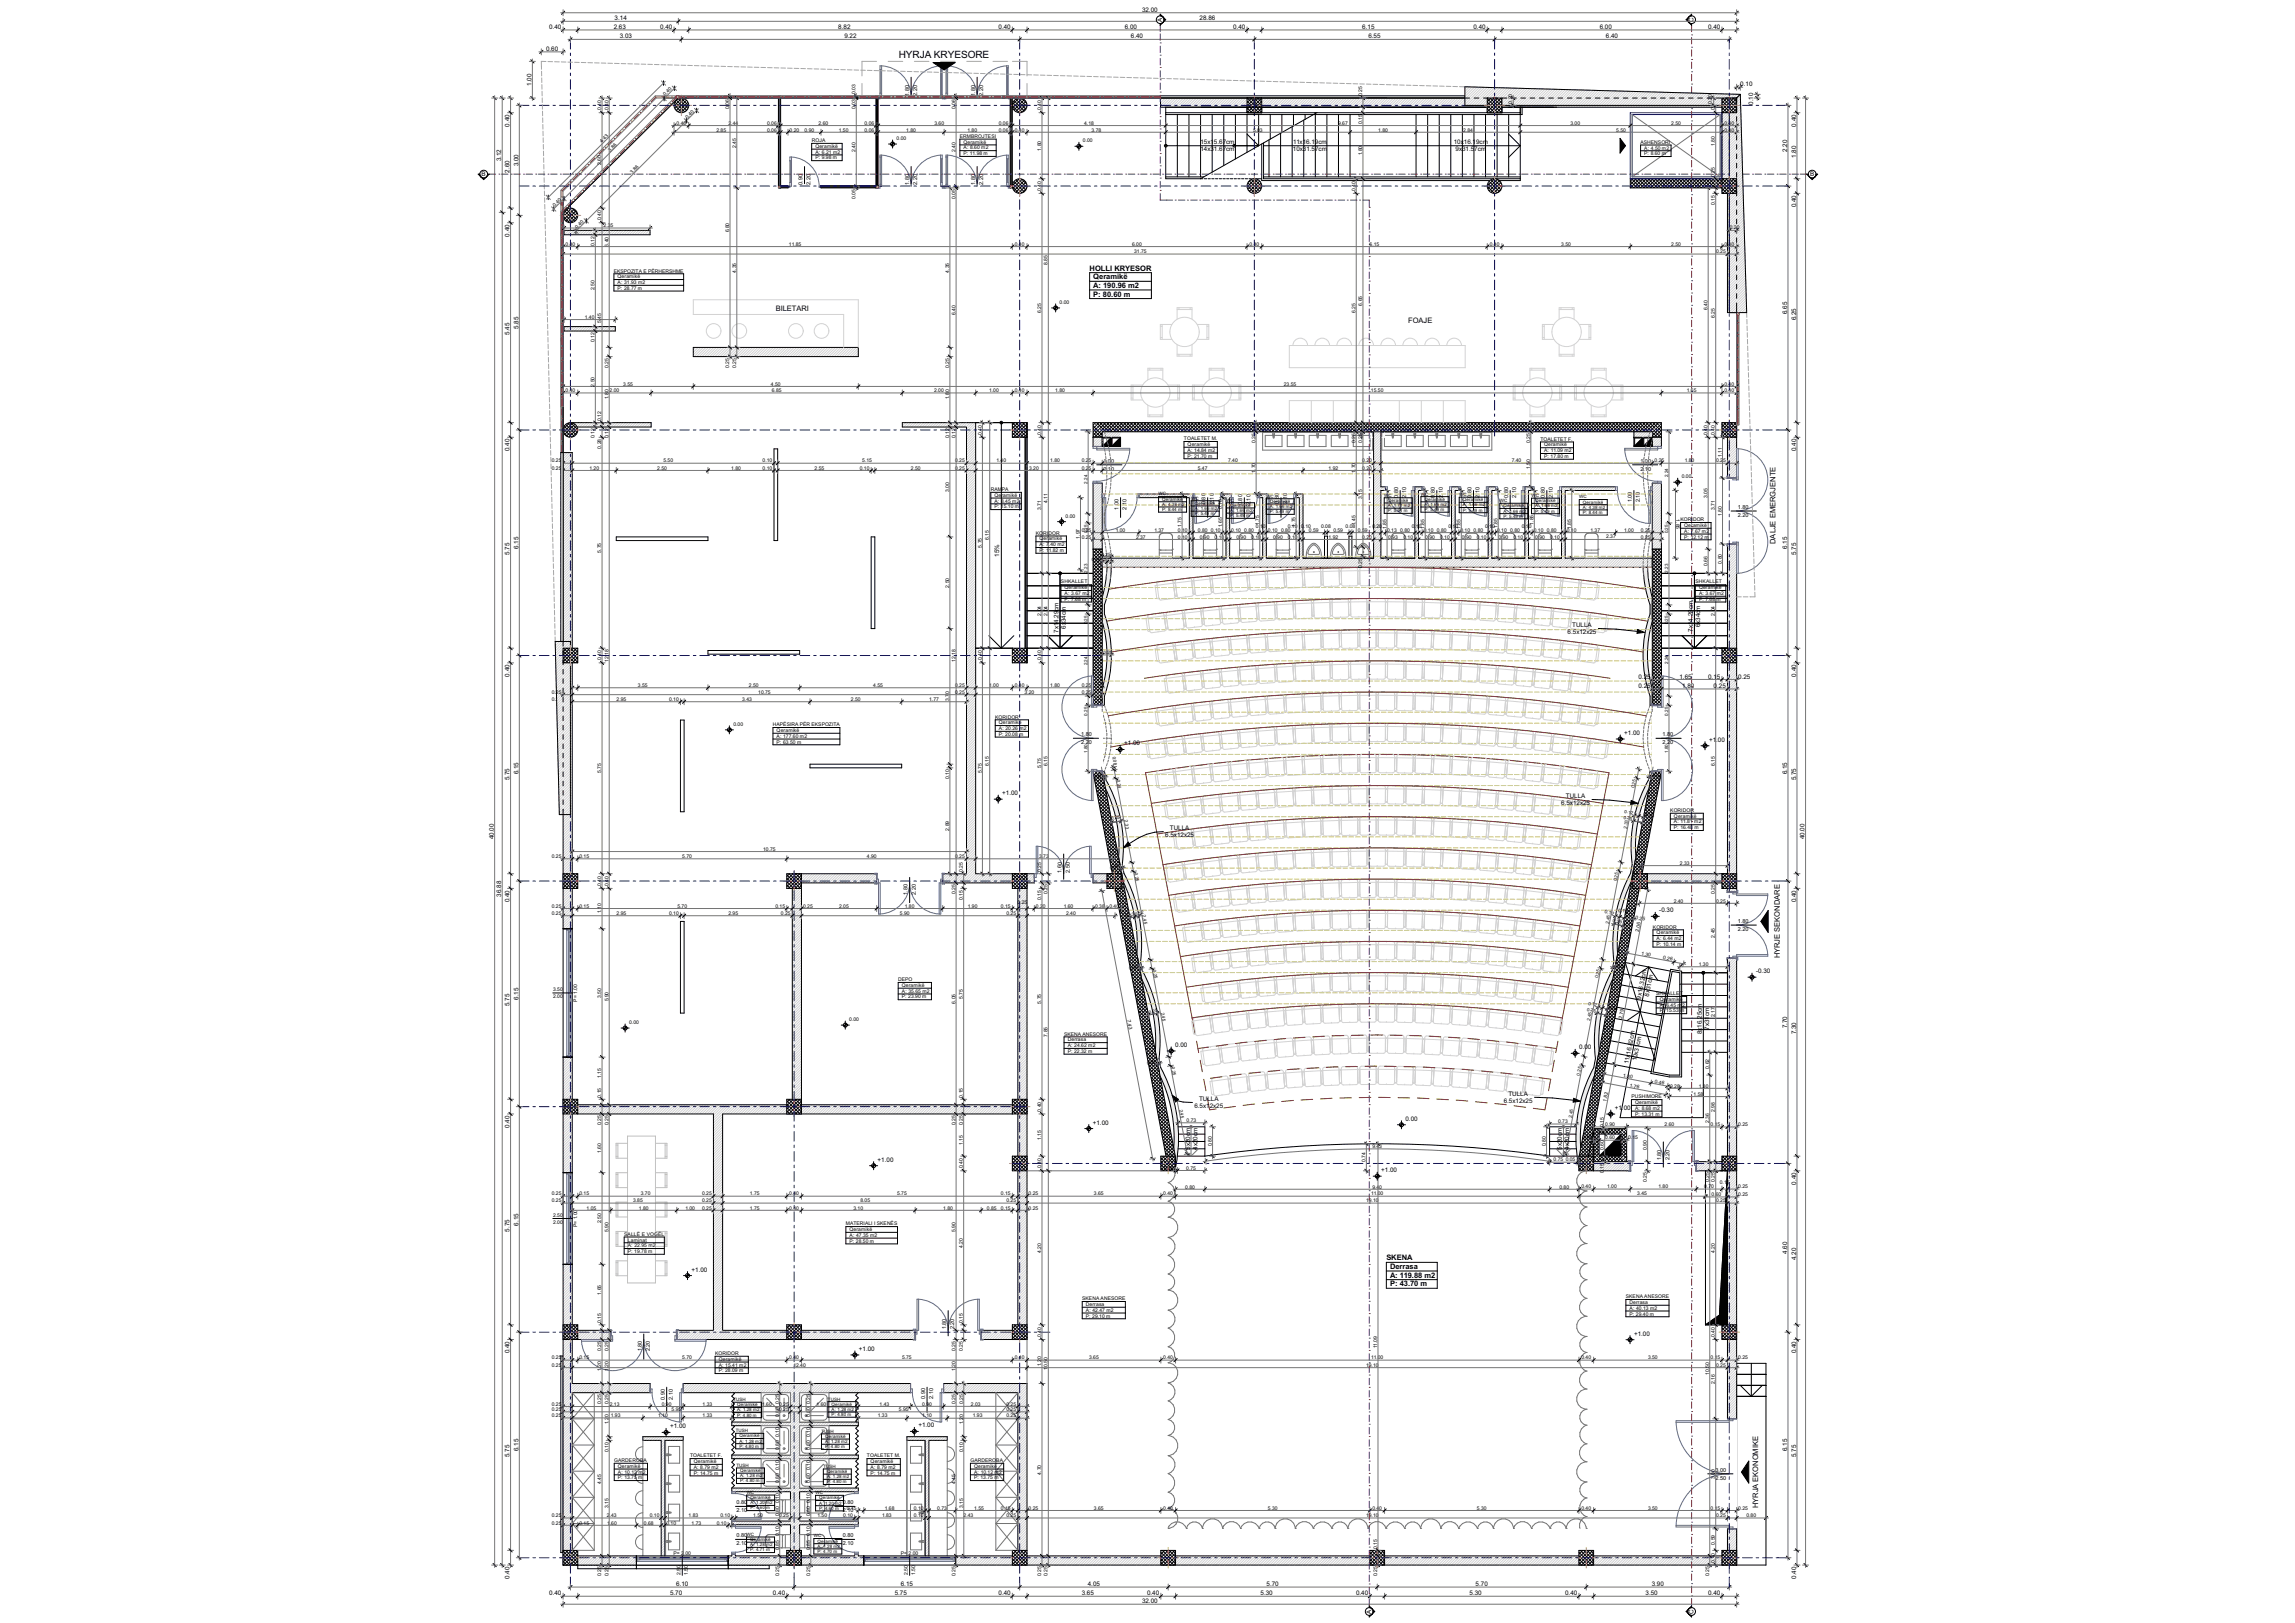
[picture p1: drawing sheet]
<svg xmlns="http://www.w3.org/2000/svg" width="420mm" height="297mm" viewBox="0 0 420 297" stroke-linecap="round" stroke-linejoin="round" font-family="sans-serif">
<defs><g id="words">
<text font-size="1.8" x="164.5" y="10.6">HYRJA KRYESORE</text>
<g font-size="1.4">
<text x="199.4" y="49.5">HOLLI KRYESOR</text>
<text x="200.1" y="51.1">Qeramikë</text>
<text x="200.1" y="52.7">A: 190.96 m2</text>
<text x="142" y="56.9">BILETARI</text>
<text x="200.1" y="54.3">P: 80.60 m</text>
<text x="257.7" y="59.1">FOAJE</text>
<text x="324.9" y="99.5" transform="rotate(-90 324.9 99.5)">DALJE EMERGJENTE</text>
<text x="325.7" y="175.4" transform="rotate(-90 325.7 175.4)">HYRJE SEKONDARE</text>
<text x="253.7" y="230.7">SKENA</text>
<text x="254.4" y="232.2">Derrasa</text>
<text x="254.4" y="233.8">A: 119.88 m2</text>
<text x="254.4" y="235.4">P: 43.70 m</text>
<text x="321.8" y="276" transform="rotate(-90 321.8 276)">HYRJA EKONOMIKE</text>
</g>
<g font-size="1.2">
<text x="100.5" y="5.3">0.40</text>
<text x="112.3" y="5.3">2.63</text>
<text x="112.5" y="3.7">3.14</text>
<text x="120.8" y="5.3">0.40</text>
<text x="153.4" y="5.3">8.82</text>
<text x="182.7" y="5.3">0.40</text>
<text x="205.9" y="5.3">6.00</text>
<text x="209" y="2.2">32.00</text>
<text x="212.7" y="4" transform="rotate(-90 212.7 4)">A</text>
<text x="219.5" y="3.7">28.86</text>
<text x="225.7" y="5.3">0.40</text>
<text x="249.3" y="5.3">6.15</text>
<text x="269.6" y="5.3">0.40</text>
<text x="292.8" y="5.3">6.00</text>
<text x="309.9" y="4" transform="rotate(-90 309.9 4)">C</text>
<text x="312.6" y="5.3">0.40</text>
<text x="99.9" y="9.3">0.60</text>
<text x="113.4" y="7">3.03</text>
<text x="154.5" y="7">9.22</text>
<text x="207" y="7">6.40</text>
<text x="250.4" y="7">6.55</text>
<text x="293.9" y="7">6.40</text>
<text x="97.3" y="15.7" transform="rotate(-90 97.3 15.7)">1.00</text>
<text x="318.5" y="15.8">0.10</text>
<text x="93.3" y="23.2" transform="rotate(-90 93.3 23.2)">0.40</text>
<text x="320.8" y="19.2" transform="rotate(-90 320.8 19.2)">0.10</text>
<text x="328.7" y="23.2" transform="rotate(-90 328.7 23.2)">0.40</text>
<text x="91.7" y="29.5" transform="rotate(-90 91.7 29.5)">3.12</text>
<text x="219.7" y="26.4">15x15.67cm</text>
<text x="219.7" y="27.7">14x31.67cm</text>
<text x="236.6" y="27.7">10x31.57cm</text>
<text x="236.6" y="26.4">11x16.19cm</text>
<text x="266.1" y="26.4">10x</text>
<text x="266.4" y="27.7">9x31.57cm</text>
<text x="267.9" y="26.4">16.19cm</text>
<text x="327" y="27.8" transform="rotate(-90 327 27.8)">2.20</text>
<text x="328.7" y="28.9" transform="rotate(-90 328.7 28.9)">1.80</text>
<text x="88.1" y="32.2">B</text>
<text x="93.3" y="31.6" transform="rotate(-90 93.3 31.6)">2.60</text>
<text x="94.9" y="30.5" transform="rotate(-90 94.9 30.5)">3.00</text>
<text x="331.3" y="32.2">B</text>
<text x="328.7" y="37.9" transform="rotate(-90 328.7 37.9)">0.40</text>
<text x="93.3" y="43.3" transform="rotate(-90 93.3 43.3)">0.40</text>
<text x="327" y="57.5" transform="rotate(-90 327 57.5)">6.65</text>
<text x="328.7" y="58.6" transform="rotate(-90 328.7 58.6)">6.25</text>
<text x="93.3" y="61.3" transform="rotate(-90 93.3 61.3)">5.45</text>
<text x="94.9" y="60.2" transform="rotate(-90 94.9 60.2)">5.85</text>
<text x="93.3" y="82.6" transform="rotate(-90 93.3 82.6)">0.40</text>
<text x="328.7" y="82.6" transform="rotate(-90 328.7 82.6)">0.40</text>
<text x="93.3" y="101.6" transform="rotate(-90 93.3 101.6)">5.75</text>
<text x="94.9" y="100.4" transform="rotate(-90 94.9 100.4)">6.15</text>
<text x="182.9" y="101.9" transform="rotate(-90 182.9 101.9)">15%</text>
<text x="327" y="100.4" transform="rotate(-90 327 100.4)">6.15</text>
<text x="328.7" y="101.6" transform="rotate(-90 328.7 101.6)">5.75</text>
<text x="193.7" y="111.7" transform="rotate(-90 193.7 111.7)">cm</text>
<text x="195" y="113.8" transform="rotate(-90 195 113.8)">34cm</text>
<text x="309.8" y="111.5" transform="rotate(-90 309.8 111.5)">cm</text>
<text x="193.7" y="115.8" transform="rotate(-90 193.7 115.8)">7x14.29</text>
<text x="195" y="115" transform="rotate(-90 195 115)">6x</text>
<text x="286.9" y="116">6.5x12x25</text>
<text x="287.7" y="114.7">TULLA</text>
<text x="309.8" y="115.6" transform="rotate(-90 309.8 115.6)">7x14.29</text>
<text x="311.1" y="114.8" transform="rotate(-90 311.1 114.8)">6x34cm</text>
<text x="93.3" y="123.8" transform="rotate(-90 93.3 123.8)">0.40</text>
<text x="299.9" y="125.9">0.25</text>
<text x="299.9" y="124.2">0.25</text>
<text x="307.4" y="124.2">1.65</text>
<text x="307.9" y="125.9">1.80</text>
<text x="312.6" y="124.2">0.15</text>
<text x="313.6" y="125.9">0.25</text>
<text x="318.1" y="124.2">0.25</text>
<text x="328.7" y="123.8" transform="rotate(-90 328.7 123.8)">0.40</text>
<text x="205.7" y="136.4">+1.00</text>
<text x="297.3" y="134.5">+1.00</text>
<text x="312.8" y="135.7">+1.00</text>
<text x="93.3" y="142.8" transform="rotate(-90 93.3 142.8)">5.75</text>
<text x="94.9" y="141.7" transform="rotate(-90 94.9 141.7)">6.15</text>
<text x="327" y="141.7" transform="rotate(-90 327 141.7)">6.15</text>
<text x="328.7" y="142.8" transform="rotate(-90 328.7 142.8)">5.75</text>
<text x="183.4" y="145.5">+1.00</text>
<text x="285.7" y="147.3">6.5x12x25</text>
<text x="286.6" y="146">TULLA</text>
<text x="90.4" y="153.6" transform="rotate(-90 90.4 153.6)">40.00</text>
<text x="213.3" y="153.2">6.5x12x25</text>
<text x="214.1" y="151.9">TULLA</text>
<text x="330.3" y="153.6" transform="rotate(-90 330.3 153.6)">40.00</text>
<text x="91.7" y="164.1" transform="rotate(-90 91.7 164.1)">36.88</text>
<text x="93.3" y="165.1" transform="rotate(-90 93.3 165.1)">0.40</text>
<text x="303.7" y="166.9">-0.30</text>
<text x="328.7" y="165.1" transform="rotate(-90 328.7 165.1)">0.40</text>
<text x="321.4" y="178.1">-0.30</text>
<text x="93.3" y="184.1" transform="rotate(-90 93.3 184.1)">5.75</text>
<text x="94.9" y="183" transform="rotate(-90 94.9 183)">6.15</text>
<text x="300.3" y="182.9" transform="rotate(-79 300.3 182.9)">9x16.32cm</text>
<text x="301.8" y="182.4" transform="rotate(-79 301.8 182.4)">8x31cm</text>
<text x="215.1" y="191.6">0.00</text>
<text x="311.4" y="189.3" transform="rotate(-90 311.4 189.3)">8x16.25cm</text>
<text x="312.8" y="188.5" transform="rotate(-90 312.8 188.5)">7x31cm</text>
<text x="327" y="188.2" transform="rotate(-90 327 188.2)">7.70</text>
<text x="328.7" y="189.3" transform="rotate(-90 328.7 189.3)">7.30</text>
<text x="289" y="192">0.00</text>
<text x="298.1" y="194.7" transform="rotate(-79 298.1 194.7)">11x16.82cm</text>
<text x="299.5" y="194.2" transform="rotate(-79 299.5 194.2)">10x31cm</text>
<text x="218.6" y="202.8">6.5x12x25</text>
<text x="219.4" y="201.5">TULLA</text>
<text x="275.2" y="201.8">6.5x12x25</text>
<text x="276" y="200.5">TULLA</text>
<text x="295.5" y="203.1">+1.00</text>
<text x="93.3" y="206.4" transform="rotate(-90 93.3 206.4)">0.40</text>
<text x="200" y="205.8">+1.00</text>
<text x="257.2" y="205.1">0.00</text>
<text x="160.6" y="212.6">+1.00</text>
<text x="217.8" y="210.4" transform="rotate(-90 217.8 210.4)">5x20cm</text>
<text x="219.1" y="210.4" transform="rotate(-90 219.1 210.4)">4x20cm</text>
<text x="252.8" y="214.5">+1.00</text>
<text x="285.8" y="210.4" transform="rotate(-90 285.8 210.4)">5x20cm</text>
<text x="287.2" y="210.4" transform="rotate(-90 287.2 210.4)">4x20cm</text>
<text x="328.7" y="216.8" transform="rotate(-90 328.7 216.8)">0.40</text>
<text x="93.3" y="225.4" transform="rotate(-90 93.3 225.4)">5.75</text>
<text x="94.9" y="224.3" transform="rotate(-90 94.9 224.3)">6.15</text>
<text x="126.6" y="232.7">+1.00</text>
<text x="327" y="229.5" transform="rotate(-90 327 229.5)">4.60</text>
<text x="328.7" y="230.6" transform="rotate(-90 328.7 230.6)">4.20</text>
<text x="299" y="244.4">+1.00</text>
<text x="93.3" y="247.7" transform="rotate(-90 93.3 247.7)">0.40</text>
<text x="157.2" y="247.2">+1.00</text>
<text x="328.7" y="247.7" transform="rotate(-90 328.7 247.7)">0.40</text>
<text x="122.6" y="261.4">+1.00</text>
<text x="168.1" y="261.2">+1.00</text>
<text x="93.3" y="266.6" transform="rotate(-90 93.3 266.6)">5.75</text>
<text x="94.9" y="265.5" transform="rotate(-90 94.9 265.5)">6.15</text>
<text x="327" y="265.5" transform="rotate(-90 327 265.5)">6.15</text>
<text x="328.7" y="266.7" transform="rotate(-90 328.7 266.7)">5.75</text>
<text x="93.3" y="288.9" transform="rotate(-90 93.3 288.9)">0.40</text>
<text x="100.5" y="291.9">0.40</text>
<text x="122.6" y="291.9">5.70</text>
<text x="123.7" y="290.3">6.10</text>
<text x="141.5" y="291.9">0.40</text>
<text x="163.7" y="291.9">5.75</text>
<text x="164.9" y="290.3">6.15</text>
<text x="182.7" y="291.9">0.40</text>
<text x="198" y="291.9">3.65</text>
<text x="199.1" y="290.3">4.05</text>
<text x="209" y="293.4">32.00</text>
<text x="209.9" y="291.9">0.40</text>
<text x="230.7" y="291.9">5.30</text>
<text x="231.8" y="290.3">5.70</text>
<text x="248.2" y="291.9">0.40</text>
<text x="268.9" y="291.9">5.30</text>
<text x="270.1" y="290.3">5.70</text>
<text x="286.4" y="291.9">0.40</text>
<text x="301.2" y="291.9">3.50</text>
<text x="302.3" y="290.3">3.90</text>
<text x="312.6" y="291.9">0.40</text>
<text x="328.7" y="288.9" transform="rotate(-90 328.7 288.9)">0.40</text>
<text x="251" y="295.3" transform="rotate(-90 251 295.3)">A</text>
<text x="309.9" y="295.3" transform="rotate(-90 309.9 295.3)">C</text>
</g>
<g font-size="1">
<text x="166.4" y="17.5" transform="rotate(-90 166.4 17.5)">1.80</text>
<text x="167.8" y="17.5" transform="rotate(-90 167.8 17.5)">2.20</text>
<text x="178.5" y="17.5" transform="rotate(-90 178.5 17.5)">1.80</text>
<text x="179.9" y="17.5" transform="rotate(-90 179.9 17.5)">2.20</text>
<text x="146.9" y="33.9" transform="rotate(-90 146.9 33.9)">0.90</text>
<text x="148.3" y="33.9" transform="rotate(-90 148.3 33.9)">2.20</text>
<text x="166.4" y="33.9" transform="rotate(-90 166.4 33.9)">1.80</text>
<text x="167.8" y="33.9" transform="rotate(-90 167.8 33.9)">2.20</text>
<text x="178.5" y="33.9" transform="rotate(-90 178.5 33.9)">1.80</text>
<text x="179.9" y="33.9" transform="rotate(-90 179.9 33.9)">2.20</text>
<text x="201.9" y="86.2">2.10</text>
<text x="201.9" y="84.7">1.00</text>
<text x="300.2" y="86.2">2.10</text>
<text x="300.2" y="84.7">1.00</text>
<text x="204.7" y="93.2" transform="rotate(-90 204.7 93.2)">1.00</text>
<text x="206.2" y="93.2" transform="rotate(-90 206.2 93.2)">2.10</text>
<text x="220.6" y="92.3" transform="rotate(-90 220.6 92.3)">0.</text>
<text x="220.6" y="91.4" transform="rotate(-90 220.6 91.4)">80</text>
<text x="222.1" y="92.3" transform="rotate(-90 222.1 92.3)">2.</text>
<text x="222.1" y="91.4" transform="rotate(-90 222.1 91.4)">10</text>
<text x="227.4" y="92.4" transform="rotate(-90 227.4 92.4)">0</text>
<text x="227.4" y="91.9" transform="rotate(-90 227.4 91.9)">.80</text>
<text x="228.8" y="92.4" transform="rotate(-90 228.8 92.4)">2</text>
<text x="228.8" y="91.9" transform="rotate(-90 228.8 91.9)">.10</text>
<text x="234.1" y="92.2" transform="rotate(-90 234.1 92.2)">0.80</text>
<text x="235.5" y="92.2" transform="rotate(-90 235.5 92.2)">2.10</text>
<text x="255.9" y="91.1" transform="rotate(-90 255.9 91.1)">0.80</text>
<text x="257.3" y="91.1" transform="rotate(-90 257.3 91.1)">2.10</text>
<text x="262.6" y="91.1" transform="rotate(-90 262.6 91.1)">0.80</text>
<text x="264.1" y="91.1" transform="rotate(-90 264.1 91.1)">2.10</text>
<text x="269.3" y="91.1" transform="rotate(-90 269.3 91.1)">0.80</text>
<text x="270.8" y="91.1" transform="rotate(-90 270.8 91.1)">2.10</text>
<text x="276" y="91.1" transform="rotate(-90 276 91.1)">0.80</text>
<text x="277.5" y="91.1" transform="rotate(-90 277.5 91.1)">2.10</text>
<text x="282.7" y="91.1" transform="rotate(-90 282.7 91.1)">0.80</text>
<text x="284.2" y="91.1" transform="rotate(-90 284.2 91.1)">2.10</text>
<text x="298.6" y="91.9" transform="rotate(-90 298.6 91.9)">1.00</text>
<text x="300.1" y="91.9" transform="rotate(-90 300.1 91.9)">2.10</text>
<text x="318" y="94.6">2.20</text>
<text x="318" y="93.1">1.80</text>
<text x="197.9" y="136.2">2.20</text>
<text x="197.9" y="134.7">1.80</text>
<text x="304.3" y="136.2">2.20</text>
<text x="304.3" y="134.7">1.80</text>
<text x="194.3" y="159.7" transform="rotate(-90 194.3 159.7)">1.60</text>
<text x="195.8" y="159.7" transform="rotate(-90 195.8 159.7)">2.50</text>
<text x="166.1" y="163.7" transform="rotate(-90 166.1 163.7)">1.80</text>
<text x="167.6" y="163.7" transform="rotate(-90 167.6 163.7)">2.20</text>
<text x="318" y="170.4">2.20</text>
<text x="318" y="168.9">1.80</text>
<text x="304" y="212.4" transform="rotate(-90 304 212.4)">1.80</text>
<text x="305.5" y="212.4" transform="rotate(-90 305.5 212.4)">2.20</text>
<text x="173.2" y="243.2" transform="rotate(-90 173.2 243.2)">1.80</text>
<text x="174.6" y="243.2" transform="rotate(-90 174.6 243.2)">2.20</text>
<text x="117.4" y="247.3" transform="rotate(-90 117.4 247.3)">1.80</text>
<text x="118.9" y="247.3" transform="rotate(-90 118.9 247.3)">2.20</text>
<text x="121.6" y="256.2" transform="rotate(-90 121.6 256.2)">0.90</text>
<text x="123.1" y="256.2" transform="rotate(-90 123.1 256.2)">2.10</text>
<text x="169.3" y="256" transform="rotate(-90 169.3 256)">0.90</text>
<text x="170.8" y="256" transform="rotate(-90 170.8 256)">2.10</text>
<text x="314" y="269.3">3.00</text>
<text x="134.8" y="275.3">0.80</text>
<text x="154.2" y="275.3">0.80</text>
<text x="314" y="270.8">2.50</text>
<text x="134.8" y="276.8">2.10</text>
<text x="134.8" y="281.3">0.80</text>
<text x="154.2" y="276.8">2.10</text>
<text x="154.2" y="281.3">0.80</text>
<text x="134.8" y="282.8">2.10</text>
<text x="154.2" y="282.8">2.10</text>
</g>
<g font-size=".9">
<text x="121.7" y="17.6" transform="rotate(-45 121.7 17.6)">0.40</text>
<text x="156.6" y="17.2" transform="rotate(-90 156.6 17.2)">0.03</text>
<text x="249.3" y="17.6" transform="rotate(-90 249.3 17.6)">0.25</text>
<text x="110" y="20.2" transform="rotate(-90 110 20.2)">0.40</text>
<text x="111.4" y="20.2" transform="rotate(-90 111.4 20.2)">0.40</text>
<text x="123.8" y="22.8">0.40</text>
<text x="125.8" y="21.7" transform="rotate(-45 125.8 21.7)">0.40</text>
<text x="133.3" y="22.8">2.44</text>
<text x="133.5" y="20" transform="rotate(-90 133.5 20)">0.06</text>
<text x="140.4" y="22.8">0.06</text>
<text x="149.8" y="22.8">2.60</text>
<text x="156.6" y="20" transform="rotate(-90 156.6 20)">0.03</text>
<text x="158.2" y="22.8">0.06</text>
<text x="171" y="22.8">3.60</text>
<text x="174.8" y="20" transform="rotate(-90 174.8 20)">0.06</text>
<text x="182.8" y="22.8">0.06</text>
<text x="190.6" y="20.2" transform="rotate(-90 190.6 20.2)">0.40</text>
<text x="198.4" y="22.8">4.18</text>
<text x="244.9" y="22.8">9.67</text>
<text x="249.3" y="22.7" transform="rotate(-90 249.3 22.7)">0.15</text>
<text x="276.7" y="19" transform="rotate(-90 276.7 19)">0.20</text>
<text x="287.4" y="22.8">3.00</text>
<text x="305.8" y="22.8">2.50</text>
<text x="313.3" y="19" transform="rotate(-90 313.3 19)">0.20</text>
<text x="313.9" y="20.2" transform="rotate(-90 313.9 20.2)">0.40</text>
<text x="315.6" y="22.8">0.40</text>
<text x="110.1" y="26.2" transform="rotate(-45 110.1 26.2)">4.43</text>
<text x="111.7" y="27.7" transform="rotate(-45 111.7 27.7)">3.86</text>
<text x="131.1" y="24.1">2.85</text>
<text x="134.7" y="27.1" transform="rotate(-90 134.7 27.1)">2.45</text>
<text x="140.4" y="24.1">0.06</text>
<text x="144.5" y="24.1">0.20</text>
<text x="147.2" y="24.1">0.90</text>
<text x="148.5" y="26">ROJA</text>
<text x="149.2" y="27.1">Qeramikë</text>
<text x="149.2" y="28.1">A: 6.21 m2</text>
<text x="149.2" y="29.2">P: 9.98 m</text>
<text x="153.5" y="24.1">1.50</text>
<text x="156.6" y="27.8" transform="rotate(-90 156.6 27.8)">2.40</text>
<text x="158.2" y="24.1">0.06</text>
<text x="164.1" y="25.6">0.00</text>
<text x="165.8" y="24.1">1.80</text>
<text x="174.8" y="27.8" transform="rotate(-90 174.8 27.8)">2.40</text>
<text x="175.7" y="25.2">ERMBROJTESI</text>
<text x="176.3" y="26.3">Qeramikë</text>
<text x="176.3" y="27.3">A: 8.60 m2</text>
<text x="176.3" y="28.4">P: 11.98 m</text>
<text x="177" y="24.1">1.80</text>
<text x="182.8" y="24.1">0.06</text>
<text x="185.7" y="24.1">0.40</text>
<text x="190.6" y="27.6" transform="rotate(-90 190.6 27.6)">1.80</text>
<text x="198.2" y="26">0.00</text>
<text x="199.7" y="24.1">3.78</text>
<text x="229.3" y="24.1">5.03</text>
<text x="249.3" y="28.5" transform="rotate(-90 249.3 28.5)">1.80</text>
<text x="252.2" y="24.1">1.80</text>
<text x="267.8" y="24.1">2.84</text>
<text x="295.8" y="24.1">5.50</text>
<text x="300.2" y="26.3">ASHENSORI</text>
<text x="300.9" y="27.4">A: 4.50 m2</text>
<text x="300.9" y="28.4">P: 8.60 m</text>
<text x="313.9" y="26.7" transform="rotate(-90 313.9 26.7)">1.80</text>
<text x="315.6" y="24.1">0.40</text>
<text x="110" y="30.2" transform="rotate(-90 110 30.2)">2.60</text>
<text x="115.7" y="31.8" transform="rotate(-45 115.7 31.8)">3.86</text>
<text x="190.6" y="34.9" transform="rotate(-90 190.6 34.9)">0.40</text>
<text x="248.1" y="34.9" transform="rotate(-90 248.1 34.9)">0.40</text>
<text x="313.9" y="32.4" transform="rotate(-90 313.9 32.4)">0.25</text>
<text x="101.5" y="37.8" transform="rotate(-45 101.5 37.8)">0.40</text>
<text x="105.6" y="41.9" transform="rotate(-45 105.6 41.9)">0.40</text>
<text x="110" y="40.3" transform="rotate(-90 110 40.3)">0.40</text>
<text x="110.5" y="41.6">2.35</text>
<text x="156.6" y="36.5" transform="rotate(-90 156.6 36.5)">0.05</text>
<text x="174.8" y="36.5" transform="rotate(-90 174.8 36.5)">0.05</text>
<text x="313.9" y="37.5" transform="rotate(-90 313.9 37.5)">0.15</text>
<text x="316.6" y="41.9">0.20</text>
<text x="103.5" y="45">0.40</text>
<text x="108.8" y="45" transform="rotate(-90 108.8 45)">0.12</text>
<text x="111.4" y="45.1" transform="rotate(-90 111.4 45.1)">6.40</text>
<text x="133.5" y="42.5" transform="rotate(-90 133.5 42.5)">6.80</text>
<text x="144.4" y="45">11.85</text>
<text x="185.7" y="45">0.40</text>
<text x="207.2" y="45">6.00</text>
<text x="207.6" y="46.4">31.75</text>
<text x="228.7" y="45">0.40</text>
<text x="250.6" y="45">6.15</text>
<text x="272.6" y="45">0.40</text>
<text x="285.7" y="45">3.50</text>
<text x="305.8" y="45">2.50</text>
<text x="314.1" y="46.4">0.25</text>
<text x="315.6" y="45">0.40</text>
<text x="108.8" y="53.2" transform="rotate(-90 108.8 53.2)">2.50</text>
<text x="112.4" y="49.9">EKSPOZITA E PËRHERSHME</text>
<text x="113" y="50.9">Qeramikë</text>
<text x="113" y="52">A: 31.93 m2</text>
<text x="113" y="53">P: 28.77 m</text>
<text x="134.7" y="49.9" transform="rotate(-90 134.7 49.9)">4.35</text>
<text x="173.7" y="49.9" transform="rotate(-90 173.7 49.9)">4.35</text>
<text x="191.7" y="48.5" transform="rotate(-90 191.7 48.5)">8.85</text>
<text x="107" y="58.3">1.40</text>
<text x="110" y="59.1" transform="rotate(-90 110 59.1)">5.45</text>
<text x="174.8" y="57.6" transform="rotate(-90 174.8 57.6)">6.40</text>
<text x="190.6" y="57.3" transform="rotate(-90 190.6 57.3)">6.25</text>
<text x="193.9" y="55.6">0.00</text>
<text x="248.1" y="57.3" transform="rotate(-90 248.1 57.3)">6.25</text>
<text x="249.3" y="55.9" transform="rotate(-90 249.3 55.9)">6.65</text>
<text x="312.5" y="56.8" transform="rotate(-90 312.5 56.8)">6.40</text>
<text x="313.9" y="58.2" transform="rotate(-90 313.9 58.2)">6.25</text>
<text x="108.8" y="62.7" transform="rotate(-90 108.8 62.7)">0.12</text>
<text x="103.5" y="71.8">0.40</text>
<text x="108.8" y="70.7" transform="rotate(-90 108.8 70.7)">2.50</text>
<text x="111.4" y="67.3" transform="rotate(-90 111.4 67.3)">0.25</text>
<text x="111.6" y="71.8">2.00</text>
<text x="114.1" y="70.6">3.55</text>
<text x="133.5" y="67.3" transform="rotate(-90 133.5 67.3)">0.25</text>
<text x="134.7" y="67.3" transform="rotate(-90 134.7 67.3)">0.25</text>
<text x="141.1" y="70.6">4.50</text>
<text x="141.3" y="71.8">6.85</text>
<text x="170.9" y="71.8">2.00</text>
<text x="173.7" y="67.3" transform="rotate(-90 173.7 67.3)">0.25</text>
<text x="181" y="71.8">1.00</text>
<text x="185.7" y="71.8">0.40</text>
<text x="193.1" y="71.8">1.80</text>
<text x="235" y="70.6">23.55</text>
<text x="250.9" y="71.8">15.50</text>
<text x="308.7" y="71.8">1.65</text>
<text x="315.6" y="71.8">0.40</text>
<text x="315.6" y="70.6">0.40</text>
<text x="110" y="77" transform="rotate(-90 110 77)">0.12</text>
<text x="111.4" y="73.1" transform="rotate(-90 111.4 73.1)">1.80</text>
<text x="173.7" y="73.1" transform="rotate(-90 173.7 73.1)">1.80</text>
<text x="108.8" y="80.2" transform="rotate(-90 108.8 80.2)">0.12</text>
<text x="110" y="82.1" transform="rotate(-90 110 82.1)">0.28</text>
<text x="111.4" y="80.2" transform="rotate(-90 111.4 80.2)">0.12</text>
<text x="173.7" y="80.2" transform="rotate(-90 173.7 80.2)">0.12</text>
<text x="174.8" y="80.2" transform="rotate(-90 174.8 80.2)">0.12</text>
<text x="179.7" y="79.6" transform="rotate(-90 179.7 79.6)">0.40</text>
<text x="190.6" y="79.6" transform="rotate(-90 190.6 79.6)">0.40</text>
<text x="216.7" y="80.6">TOALETET M.</text>
<text x="217.4" y="81.6">Qeramikë</text>
<text x="217.4" y="82.7">A: 14.84 m2</text>
<text x="217.4" y="83.7">P: 21.70 m</text>
<text x="229.7" y="81.1" transform="rotate(-90 229.7 81.1)">0.25</text>
<text x="248.1" y="81.1" transform="rotate(-90 248.1 81.1)">0.25</text>
<text x="249.3" y="81.1" transform="rotate(-90 249.3 81.1)">0.25</text>
<text x="280" y="81.1" transform="rotate(-90 280 81.1)">0.25</text>
<text x="281.9" y="80.6">TOALETET F.</text>
<text x="282.6" y="81.7">Qeramikë</text>
<text x="282.6" y="82.8">A: 11.09 m2</text>
<text x="282.6" y="83.8">P: 17.80 m</text>
<text x="312.5" y="79.6" transform="rotate(-90 312.5 79.6)">0.40</text>
<text x="313.9" y="79.6" transform="rotate(-90 313.9 79.6)">0.40</text>
<text x="315.1" y="83.6" transform="rotate(-90 315.1 83.6)">1.11</text>
<text x="101" y="84.6">0.25</text>
<text x="101" y="86">0.25</text>
<text x="107.9" y="86">1.20</text>
<text x="120.3" y="86">2.50</text>
<text x="121.4" y="84.6">5.50</text>
<text x="133.8" y="86">1.80</text>
<text x="139.6" y="84.6">0.10</text>
<text x="139.6" y="86">0.10</text>
<text x="149.1" y="86">2.55</text>
<text x="157.3" y="86">0.10</text>
<text x="157.8" y="84.6">5.15</text>
<text x="166.7" y="86">2.50</text>
<text x="173.7" y="90" transform="rotate(-90 173.7 90)">3.00</text>
<text x="174.8" y="84.6">0.25</text>
<text x="174.8" y="86">0.25</text>
<text x="181.3" y="89.9">RAMPA</text>
<text x="182.4" y="84.6">1.40</text>
<text x="188.3" y="86">3.20</text>
<text x="192.2" y="84.6">1.80</text>
<text x="198" y="84.6">0.25</text>
<text x="198" y="86">0.25</text>
<text x="219.2" y="86">5.47</text>
<text x="224.8" y="84.6">7.40</text>
<text x="229.7" y="86.5" transform="rotate(-90 229.7 86.5)">1.70</text>
<text x="243.1" y="86">1.92</text>
<text x="248.1" y="86.5" transform="rotate(-90 248.1 86.5)">1.70</text>
<text x="249.3" y="84.6">0.20</text>
<text x="249.3" y="86">0.20</text>
<text x="276.6" y="84.6">7.40</text>
<text x="280" y="85.8" transform="rotate(-90 280 85.8)">1.50</text>
<text x="302.8" y="84.6">0.25</text>
<text x="307.8" y="87.5">0.00</text>
<text x="308.3" y="84.6">1.80</text>
<text x="314.1" y="84.6">0.25</text>
<text x="182" y="90.9">Qeramikë</text>
<text x="182" y="92">A: 8.45 m2</text>
<text x="182" y="93">P: 15.10 m</text>
<text x="190.6" y="93.4" transform="rotate(-90 190.6 93.4)">3.71</text>
<text x="191.7" y="92" transform="rotate(-90 191.7 92)">4.11</text>
<text x="195" y="94.7">0.00</text>
<text x="223.6" y="93.1" transform="rotate(-90 223.6 93.1)">0.10</text>
<text x="249.3" y="91.4" transform="rotate(-90 249.3 91.4)">3.15</text>
<text x="306.8" y="95.1" transform="rotate(90 306.8 95.1)">1.85</text>
<text x="307.6" y="95.4">KORIDOR</text>
<text x="312.5" y="91.2" transform="rotate(-90 312.5 91.2)">3.05</text>
<text x="313.9" y="93.4" transform="rotate(-90 313.9 93.4)">3.71</text>
<text x="315.1" y="94.4" transform="rotate(-90 315.1 94.4)">1.80</text>
<text x="110" y="101.1" transform="rotate(-90 110 101.1)">5.75</text>
<text x="179.7" y="100.2" transform="rotate(-90 179.7 100.2)">5.75</text>
<text x="181" y="98.9" transform="rotate(-90 181 98.9)">6.15</text>
<text x="189.6" y="97.9">KORIDOR</text>
<text x="190.3" y="98.9">Qeramikë</text>
<text x="190.3" y="100">A</text>
<text x="190.3" y="101">P</text>
<text x="190.9" y="101">: 11.82 m</text>
<text x="190.9" y="100">: 7</text>
<text x="192" y="100">.40 m2</text>
<text x="197.6" y="98.6" transform="rotate(-90 197.6 98.6)">1.97</text>
<text x="198" y="98.6">0.25</text>
<text x="198" y="97.3">0.25</text>
<text x="204.2" y="97.3">1.00</text>
<text x="207.9" y="98.6">2.37</text>
<text x="211.3" y="97.3">1.37</text>
<text x="215.6" y="98.6">0.10</text>
<text x="215.6" y="97.3">0.10</text>
<text x="216.2" y="96.4" transform="rotate(-90 216.2 96.4)">1.75</text>
<text x="219.2" y="97.3">0.80</text>
<text x="219.6" y="98.6">0.90</text>
<text x="221.6" y="97.3">0.10</text>
<text x="222.3" y="98.6">0.10</text>
<text x="223.6" y="96.5" transform="rotate(-90 223.6 96.5)">1.65</text>
<text x="225.3" y="97.3">0.10</text>
<text x="226.3" y="98.6">0.90</text>
<text x="227.7" y="97.3">0.80</text>
<text x="229" y="98.6">0.10</text>
<text x="229.8" y="96.6">0.10</text>
<text x="230.4" y="96.1" transform="rotate(-90 230.4 96.1)">1.75</text>
<text x="232" y="97.3">0.10</text>
<text x="233" y="98.6">0.90</text>
<text x="234.4" y="97.3">0.80</text>
<text x="235.7" y="96.6">0.10</text>
<text x="235.7" y="98.6">0.10</text>
<text x="237.1" y="96.4" transform="rotate(-90 237.1 96.4)">1.75</text>
<text x="238.1" y="96.6">0.10</text>
<text x="239.5" y="97.3">0.59</text>
<text x="241.8" y="96.6">0.08</text>
<text x="243.1" y="98.6">1.92</text>
<text x="244" y="97.3">0.59</text>
<text x="246.2" y="96.6">0.08</text>
<text x="248.1" y="96.2" transform="rotate(-90 248.1 96.2)">1.45</text>
<text x="248.5" y="97.3">0.59</text>
<text x="249.3" y="98.6">0.20</text>
<text x="251.2" y="96.6">0.20</text>
<text x="253.7" y="96.8" transform="rotate(-90 253.7 96.8)">1.85</text>
<text x="253.8" y="97.3">0.13</text>
<text x="254" y="98.6">0.93</text>
<text x="256.2" y="97.3">0.80</text>
<text x="256.8" y="98.6">0.10</text>
<text x="258.4" y="96.6">0.10</text>
<text x="260.6" y="97.3">0.10</text>
<text x="260.7" y="96.8" transform="rotate(-90 260.7 96.8)">1.85</text>
<text x="260.8" y="98.6">0.90</text>
<text x="262.9" y="97.3">0.80</text>
<text x="263.6" y="98.6">0.10</text>
<text x="265.1" y="96.6">0.10</text>
<text x="267.3" y="97.3">0.10</text>
<text x="267.3" y="96.8" transform="rotate(-90 267.3 96.8)">1.85</text>
<text x="267.5" y="98.6">0.90</text>
<text x="269.7" y="97.3">0.80</text>
<text x="270.3" y="98.6">0.10</text>
<text x="271.8" y="96.6">0.10</text>
<text x="274" y="97.3">0.10</text>
<text x="274" y="96.7" transform="rotate(-90 274 96.7)">1.85</text>
<text x="274.3" y="98.6">0.90</text>
<text x="276.4" y="97.3">0.80</text>
<text x="277" y="98.6">0.10</text>
<text x="278.5" y="96.6">0.10</text>
<text x="280.7" y="96" transform="rotate(-90 280.7 96)">1.85</text>
<text x="280.7" y="97.3">0.10</text>
<text x="281" y="98.6">0.90</text>
<text x="283.1" y="97.3">0.80</text>
<text x="283.7" y="98.6">0.10</text>
<text x="286.7" y="97.3">0.10</text>
<text x="287.5" y="96.8" transform="rotate(-90 287.5 96.8)">1.85</text>
<text x="291" y="97.3">1.37</text>
<text x="293.9" y="98.5">2.37</text>
<text x="297.2" y="97.3">1.00</text>
<text x="300.3" y="98.6">0.25</text>
<text x="300.3" y="97.3">0.25</text>
<text x="308.2" y="96.4">Qeramikë</text>
<text x="308.2" y="97.5">A: 7.67 m2</text>
<text x="308.2" y="98.6">P: 12.12 m</text>
<text x="173.7" y="107.5" transform="rotate(-90 173.7 107.5)">2.50</text>
<text x="194.2" y="106.8">SHKALLET</text>
<text x="194.8" y="107.8">Qeramikë</text>
<text x="249.3" y="103.9" transform="rotate(-90 249.3 103.9)">0.25</text>
<text x="310.3" y="106.8">SHKALLET</text>
<text x="310.9" y="107.8">Qeramikë</text>
<text x="312.5" y="103.6" transform="rotate(-90 312.5 103.6)">0.66</text>
<text x="315.1" y="103.1" transform="rotate(-90 315.1 103.1)">0.80</text>
<text x="190.6" y="112.7" transform="rotate(-90 190.6 112.7)">2.04</text>
<text x="191.7" y="112.7" transform="rotate(-90 191.7 112.7)">2.04</text>
<text x="194.8" y="108.9">A: 3.67 m2</text>
<text x="194.8" y="109.9">P: 7.68 m</text>
<text x="310.9" y="108.9">A: 3.67</text>
<text x="310.9" y="109.9">P: 7.68</text>
<text x="313.9" y="112.7" transform="rotate(-90 313.9 112.7)">2.04</text>
<text x="314.2" y="109.9">m</text>
<text x="314.2" y="108.9">m2</text>
<text x="102.6" y="125.7">0.15</text>
<text x="110" y="120.8" transform="rotate(-90 110 120.8)">0.40</text>
<text x="111.4" y="121.1" transform="rotate(-90 111.4 121.1)">12.18</text>
<text x="116.8" y="125.7">3.55</text>
<text x="137.1" y="125.7">2.50</text>
<text x="159.8" y="125.7">4.55</text>
<text x="174.8" y="125.7">0.25</text>
<text x="174.8" y="121.1" transform="rotate(-90 174.8 121.1)">12.18</text>
<text x="179.7" y="120.8" transform="rotate(-90 179.7 120.8)">0.40</text>
<text x="181" y="125.7">1.00</text>
<text x="185.7" y="125.7">0.40</text>
<text x="190.6" y="120.8" transform="rotate(-90 190.6 120.8)">0.40</text>
<text x="192.2" y="125.7">1.80</text>
<text x="198" y="125.7">0.25</text>
<text x="101" y="128.3">0.25</text>
<text x="101" y="127">0.25</text>
<text x="112.8" y="128.3">2.95</text>
<text x="122.4" y="128.3">0.10</text>
<text x="135.8" y="128.3">3.43</text>
<text x="138.8" y="127">10.75</text>
<text x="155.7" y="128.3">2.50</text>
<text x="170.1" y="128.3">1.77</text>
<text x="173.7" y="128.3" transform="rotate(-90 173.7 128.3)">3.70</text>
<text x="174.8" y="127">0.25</text>
<text x="182.1" y="131.5">KORIDOR</text>
<text x="187.5" y="127">3.20</text>
<text x="198" y="127">0.25</text>
<text x="134.2" y="132.8">0.00</text>
<text x="141.5" y="132.9">HAPËSIRA PËR EKSPOZITA</text>
<text x="142.1" y="134">Qeramikë</text>
<text x="142.1" y="135">A: 177.60 m2</text>
<text x="142.1" y="136.1">P: 63.50 m</text>
<text x="182.8" y="132.5">Qeramikë</text>
<text x="182.8" y="133.6">A: 20.26 m2</text>
<text x="182.8" y="134.7">P: 20.08 m</text>
<text x="110" y="141.5" transform="rotate(-90 110 141.5)">5.75</text>
<text x="173.7" y="142.6" transform="rotate(-90 173.7 142.6)">0.10</text>
<text x="179.7" y="141.5" transform="rotate(-90 179.7 141.5)">5.75</text>
<text x="181" y="140.1" transform="rotate(-90 181 140.1)">6.15</text>
<text x="190.6" y="140.6" transform="rotate(-90 190.6 140.6)">5.75</text>
<text x="191.7" y="140.1" transform="rotate(-90 191.7 140.1)">6.15</text>
<text x="313.9" y="140.1" transform="rotate(-90 313.9 140.1)">6.15</text>
<text x="305.7" y="148.6">KORIDOR</text>
<text x="306.3" y="149.6">Qeramikë</text>
<text x="139.7" y="155.7">10.75</text>
<text x="173.7" y="152" transform="rotate(-90 173.7 152)">2.89</text>
<text x="306.3" y="150.7">A: 11.81 m2</text>
<text x="306.3" y="151.7">P: 16.48 m</text>
<text x="101" y="157">0.25</text>
<text x="106" y="157">0.15</text>
<text x="124.9" y="157">5.70</text>
<text x="158.6" y="157">4.90</text>
<text x="174.8" y="157">0.25</text>
<text x="176.2" y="159.6" transform="rotate(-90 176.2 159.6)">0.25</text>
<text x="190.2" y="157">3.73</text>
<text x="190.6" y="159.6" transform="rotate(-90 190.6 159.6)">0.25</text>
<text x="307.4" y="158.3">2.33</text>
<text x="101" y="166.1">0.25</text>
<text x="101" y="167.4">0.25</text>
<text x="106" y="166.1">0.15</text>
<text x="110" y="167.2" transform="rotate(-90 110 167.2)">1.10</text>
<text x="110" y="162.1" transform="rotate(-90 110 162.1)">0.40</text>
<text x="111.4" y="162.1" transform="rotate(-90 111.4 162.1)">0.40</text>
<text x="112.8" y="167.4">2.95</text>
<text x="122.4" y="167.4">0.10</text>
<text x="124" y="166.1">5.70</text>
<text x="133.3" y="167.4">2.95</text>
<text x="141.9" y="166.1">0.15</text>
<text x="142.9" y="167.4">0.25</text>
<text x="147" y="166.1">0.25</text>
<text x="153.6" y="166.1">2.05</text>
<text x="164.7" y="167.4">5.90</text>
<text x="165.6" y="166.1">1.80</text>
<text x="174.8" y="163.6" transform="rotate(-90 174.8 163.6)">0.25</text>
<text x="176.2" y="164.7" transform="rotate(-90 176.2 164.7)">0.15</text>
<text x="177.1" y="166.1">1.90</text>
<text x="183.2" y="166.1">0.15</text>
<text x="184.2" y="167.4">0.25</text>
<text x="186.2" y="165.3">0.25</text>
<text x="189.6" y="166.1">0.20</text>
<text x="190.6" y="164.7" transform="rotate(-90 190.6 164.7)">0.15</text>
<text x="191.7" y="163.6" transform="rotate(-90 191.7 163.6)">0.25</text>
<text x="194.7" y="166.1">1.60</text>
<text x="195.1" y="167.4">2.40</text>
<text x="200.4" y="166.1">0.38</text>
<text x="203" y="166.1">0.40</text>
<text x="293.6" y="167.1" transform="rotate(11 293.6 167.1)">0.12</text>
<text x="296.1" y="166.8" transform="rotate(11 296.1 166.8)">0.13</text>
<text x="306.3" y="165.2">2.40</text>
<text x="313.9" y="163.6" transform="rotate(-90 313.9 163.6)">0.25</text>
<text x="314.1" y="165.2">0.25</text>
<text x="295.1" y="168.7" transform="rotate(11 295.1 168.7)">0.25</text>
<text x="299.2" y="168.2" transform="rotate(11 299.2 168.2)">0.25</text>
<text x="299.9" y="170.5" transform="rotate(-79 299.9 170.5)">2.06</text>
<text x="302.5" y="169.9">KORIDOR</text>
<text x="303.2" y="171">Qeramikë</text>
<text x="303.2" y="172">A: 6.44 m2</text>
<text x="303.2" y="173.1">P: 10.14 m</text>
<text x="313.9" y="171.6" transform="rotate(-90 313.9 171.6)">2.45</text>
<text x="164.4" y="179.6">DEPO</text>
<text x="300.3" y="174.8" transform="rotate(11 300.3 174.8)">1.30</text>
<text x="304.3" y="175.5" transform="rotate(11 304.3 175.5)">0.26</text>
<text x="310.9" y="176.8">1.30</text>
<text x="101.2" y="182.7">2.00</text>
<text x="101.2" y="181.4">3.50</text>
<text x="105.6" y="183.3" transform="rotate(-90 105.6 183.3)">P= 1.00</text>
<text x="110" y="182.6" transform="rotate(-90 110 182.6)">3.50</text>
<text x="111.4" y="183.3" transform="rotate(-90 111.4 183.3)">5.90</text>
<text x="165" y="180.6">Qeramikë</text>
<text x="165" y="181.7">A: 35.65 m2</text>
<text x="165" y="182.7">P: 23.90 m</text>
<text x="174.8" y="183.7" transform="rotate(-90 174.8 183.7)">6.05</text>
<text x="176.2" y="182.8" transform="rotate(-90 176.2 182.8)">5.75</text>
<text x="190.6" y="183.7" transform="rotate(-90 190.6 183.7)">5.75</text>
<text x="303.1" y="182.1">SHKALLET</text>
<text x="303.8" y="183.2">Qeramikë</text>
<text x="303.8" y="184.2">A: 6.45 m</text>
<text x="303.8" y="185.3">P: 15.53</text>
<text x="307.5" y="185.3">m</text>
<text x="307.8" y="184.2">2</text>
<text x="115.1" y="187.4">0.00</text>
<text x="155.4" y="186.9">0.00</text>
<text x="191.7" y="189.7" transform="rotate(-90 191.7 189.7)">7.85</text>
<text x="194.7" y="189.5">SKENA ANESORE</text>
<text x="195.4" y="190.6">Derrasa</text>
<text x="195.4" y="191.6">A: 24.62 m2</text>
<text x="206.3" y="186.6" transform="rotate(79 206.3 186.6)">7.43</text>
<text x="296.9" y="186.5" transform="rotate(-79 296.9 186.5)">2.79</text>
<text x="313.9" y="186.2" transform="rotate(-90 313.9 186.2)">2.17</text>
<text x="110" y="197.3" transform="rotate(-90 110 197.3)">1.15</text>
<text x="195.4" y="192.7">P: 22.32 m</text>
<text x="297" y="197.1" transform="rotate(11 297 197.1)">1.30</text>
<text x="312.8" y="195.5" transform="rotate(-90 312.8 195.5)">0.62</text>
<text x="110" y="200.9" transform="rotate(-90 110 200.9)">0.15</text>
<text x="176.2" y="200.9" transform="rotate(-90 176.2 200.9)">0.15</text>
<text x="190.6" y="203.4" transform="rotate(-90 190.6 203.4)">0.40</text>
<text x="294" y="201.7" transform="rotate(-79 294 201.7)">1.82</text>
<text x="298.2" y="198.9" transform="rotate(11 298.2 198.9)">1.76</text>
<text x="298.6" y="201">PUSHIMORE</text>
<text x="299.2" y="202">Qeramikë</text>
<text x="299.2" y="203.1">A: 8.68 m2</text>
<text x="302.8" y="198.2" transform="rotate(11 302.8 198.2)">0.46</text>
<text x="305.6" y="199">0.28</text>
<text x="309.9" y="200.5">1.58</text>
<text x="310.9" y="199">1.30</text>
<text x="313.9" y="203.5" transform="rotate(-90 313.9 203.5)">2.98</text>
<text x="110" y="205.9" transform="rotate(-90 110 205.9)">0.25</text>
<text x="111.4" y="205.9" transform="rotate(-90 111.4 205.9)">0.25</text>
<text x="174.8" y="205.9" transform="rotate(-90 174.8 205.9)">0.25</text>
<text x="176.2" y="209.5" transform="rotate(-90 176.2 209.5)">1.15</text>
<text x="176.2" y="205.9" transform="rotate(-90 176.2 205.9)">0.25</text>
<text x="190.6" y="208.6" transform="rotate(-90 190.6 208.6)">1.15</text>
<text x="217.2" y="205.3">0.73</text>
<text x="221.8" y="209.8" transform="rotate(-90 221.8 209.8)">0.80</text>
<text x="282.9" y="209.8" transform="rotate(-90 282.9 209.8)">0.80</text>
<text x="285.1" y="205.6">0.73</text>
<text x="289.6" y="208.5">0.15</text>
<text x="293.5" y="206.2" transform="rotate(-90 293.5 206.2)">0.15</text>
<text x="293.8" y="206.1">0.90</text>
<text x="293.8" y="208.5">0.60</text>
<text x="298" y="208.5">0.15</text>
<text x="299.2" y="204.2">P: 13.31 m</text>
<text x="304.6" y="206.1">2.60</text>
<text x="312.8" y="205.5" transform="rotate(-90 312.8 205.5)">2.36</text>
<text x="313" y="206.1">0.15</text>
<text x="318.1" y="206.1">0.25</text>
<text x="110" y="211" transform="rotate(-90 110 211)">1.60</text>
<text x="176.2" y="213.8" transform="rotate(-90 176.2 213.8)">0.40</text>
<text x="190.6" y="213.8" transform="rotate(-90 190.6 213.8)">0.40</text>
<text x="213" y="214.1">0.05</text>
<text x="217.1" y="214.1">0.75</text>
<text x="249.9" y="212.7" transform="rotate(-90 249.9 212.7)">0.74</text>
<text x="251.2" y="210.1">9.43</text>
<text x="284.3" y="212.5">0.75</text>
<text x="286.5" y="212.5">0.05</text>
<text x="293.5" y="214.7" transform="rotate(-90 293.5 214.7)">0.15</text>
<text x="293.5" y="210.4" transform="rotate(-90 293.5 210.4)">0.60</text>
<text x="301.4" y="210.4" transform="rotate(-90 301.4 210.4)">0.90</text>
<text x="101" y="220">0.25</text>
<text x="101" y="218.8">0.25</text>
<text x="106" y="218.8">0.15</text>
<text x="107.4" y="221.3">1.05</text>
<text x="115.9" y="220">3.85</text>
<text x="116.9" y="221.3">1.80</text>
<text x="117.3" y="218.8">3.70</text>
<text x="125.4" y="221.3">1.00</text>
<text x="128.5" y="220">0.25</text>
<text x="128.5" y="218.8">0.25</text>
<text x="128.5" y="221.3">0.25</text>
<text x="137.2" y="218.8">1.75</text>
<text x="137.2" y="221.3">1.75</text>
<text x="144.4" y="218.8">0.40</text>
<text x="144.4" y="221.3">0.40</text>
<text x="156.2" y="221.3">3.10</text>
<text x="157.5" y="220">8.05</text>
<text x="164.2" y="218.8">5.75</text>
<text x="172.6" y="221.3">1.80</text>
<text x="180.6" y="221.3">0.85</text>
<text x="183.2" y="218.8">0.15</text>
<text x="183.2" y="221.3">0.15</text>
<text x="184.2" y="220">0.25</text>
<text x="188.2" y="218.8">0.25</text>
<text x="188.2" y="221.3">0.25</text>
<text x="200.2" y="218.8">3.65</text>
<text x="212.9" y="218.8">0.40</text>
<text x="216.9" y="217.5">0.80</text>
<text x="250" y="220">19.10</text>
<text x="250.9" y="218.8">11.00</text>
<text x="251.2" y="217.5">9.40</text>
<text x="285.4" y="217.5">0.80</text>
<text x="289.4" y="217.5">0.40</text>
<text x="294.1" y="217.5">1.00</text>
<text x="299.6" y="218.8">3.45</text>
<text x="301.4" y="216.3" transform="rotate(-90 301.4 216.3)">0.25</text>
<text x="303.5" y="217.5">1.80</text>
<text x="311.9" y="217.5">0.70</text>
<text x="312.8" y="216.3" transform="rotate(-90 312.8 216.3)">0.25</text>
<text x="313.2" y="218.9">0.60</text>
<text x="313.9" y="216.3" transform="rotate(-90 313.9 216.3)">0.25</text>
<text x="314.1" y="220">0.25</text>
<text x="314.7" y="216.7">0.15</text>
<text x="318.1" y="218.9">0.25</text>
<text x="318.1" y="217.5">0.25</text>
<text x="101.2" y="224">2.00</text>
<text x="101.2" y="222.6">2.50</text>
<text x="105.6" y="224.6" transform="rotate(-90 105.6 224.6)">P= 1.00</text>
<text x="110" y="223.9" transform="rotate(-90 110 223.9)">2.50</text>
<text x="111.4" y="225.4" transform="rotate(-90 111.4 225.4)">5.90</text>
<text x="114.2" y="226.1">SALLË E VOGËL</text>
<text x="114.9" y="227.2">Laminat</text>
<text x="154.8" y="224.2">MATERIALI I SKENËS</text>
<text x="155.5" y="225.3">Qeramikë</text>
<text x="155.5" y="226.3">A: 47.35 m2</text>
<text x="155.5" y="227.4">P: 28.50 m</text>
<text x="174.8" y="225.4" transform="rotate(-90 174.8 225.4)">5.90</text>
<text x="114.9" y="228.2">A: 22.95 m2</text>
<text x="114.9" y="229.3">P: 19.78 m</text>
<text x="176.2" y="228.3" transform="rotate(-90 176.2 228.3)">4.20</text>
<text x="190.6" y="229.2" transform="rotate(-90 190.6 229.2)">4.20</text>
<text x="313.9" y="229.2" transform="rotate(-90 313.9 229.2)">4.20</text>
<text x="110" y="236.9" transform="rotate(-90 110 236.9)">1.65</text>
<text x="198.1" y="237.9">SKENA ANESORE</text>
<text x="198.7" y="239">Derrasa</text>
<text x="297.5" y="237.6">SKENA ANESORE</text>
<text x="298.2" y="238.6">Derrasa</text>
<text x="298.2" y="239.7">A: 40.13 m2</text>
<text x="110" y="242.1" transform="rotate(-90 110 242.1)">0.15</text>
<text x="176.2" y="242.1" transform="rotate(-90 176.2 242.1)">0.15</text>
<text x="190.6" y="244.7" transform="rotate(-90 190.6 244.7)">0.40</text>
<text x="198.7" y="240">A: 42.47 m2</text>
<text x="198.7" y="241.1">P: 29.10 m</text>
<text x="298.2" y="240.7">P: 29.40 m</text>
<text x="313.9" y="244.7" transform="rotate(-90 313.9 244.7)">0.40</text>
<text x="101" y="250.1">0.25</text>
<text x="101" y="248.8">0.25</text>
<text x="106" y="248.8">0.15</text>
<text x="110" y="250.9" transform="rotate(-90 110 250.9)">1.20</text>
<text x="110" y="247.2" transform="rotate(-90 110 247.2)">0.25</text>
<text x="111.4" y="250.9" transform="rotate(-90 111.4 250.9)">1.20</text>
<text x="111.4" y="247.2" transform="rotate(-90 111.4 247.2)">0.25</text>
<text x="124.9" y="248.8">5.70</text>
<text x="130.9" y="248">KORIDOR</text>
<text x="131.5" y="249">Qeramikë</text>
<text x="131.5" y="250.1">A: 15.41 m2</text>
<text x="131.5" y="251.1">P: 28.09 m</text>
<text x="144.4" y="248.8">0.40</text>
<text x="145.2" y="250.1">12.40</text>
<text x="165.1" y="248.8">5.75</text>
<text x="174.8" y="250.9" transform="rotate(-90 174.8 250.9)">1.20</text>
<text x="174.8" y="247.2" transform="rotate(-90 174.8 247.2)">0.25</text>
<text x="176.2" y="247.2" transform="rotate(-90 176.2 247.2)">0.25</text>
<text x="185.7" y="248.8">0.40</text>
<text x="190.6" y="250" transform="rotate(-90 190.6 250)">1.20</text>
<text x="191.7" y="250.6" transform="rotate(-90 191.7 250.6)">10.50</text>
<text x="199.3" y="248.8">3.65</text>
<text x="212.9" y="248.8">0.40</text>
<text x="250" y="250.1">19.10</text>
<text x="250.9" y="248.8">11.00</text>
<text x="252" y="246.7" transform="rotate(-90 252 246.7)">11.09</text>
<text x="289.4" y="248.8">0.40</text>
<text x="301.6" y="248.8">3.50</text>
<text x="312.8" y="251.5" transform="rotate(-90 312.8 251.5)">10.50</text>
<text x="313" y="248.8">0.15</text>
<text x="314.1" y="250.1">0.25</text>
<text x="318.1" y="248.8">0.25</text>
<text x="101" y="257.2">0.25</text>
<text x="110" y="256.9" transform="rotate(-90 110 256.9)">0.25</text>
<text x="111.4" y="256.9" transform="rotate(-90 111.4 256.9)">0.25</text>
<text x="111.6" y="257.2">2.13</text>
<text x="121.1" y="257.2">0.90</text>
<text x="128.6" y="257.2">1.33</text>
<text x="139.5" y="257.2">1.60</text>
<text x="142.6" y="256.9" transform="rotate(-90 142.6 256.9)">0.25</text>
<text x="142.6" y="257.2">0.25</text>
<text x="148.2" y="256.9" transform="rotate(-90 148.2 256.9)">0.25</text>
<text x="149.4" y="257.2">1.60</text>
<text x="161" y="257.2">1.43</text>
<text x="168.8" y="257.2">0.90</text>
<text x="174.8" y="256.9" transform="rotate(-90 174.8 256.9)">0.25</text>
<text x="176.2" y="256.9" transform="rotate(-90 176.2 256.9)">0.25</text>
<text x="177.7" y="257.2">2.03</text>
<text x="184.2" y="257.2">0.25</text>
<text x="313.9" y="253.3" transform="rotate(-90 313.9 253.3)">2.16</text>
<text x="101" y="258.2">0.25</text>
<text x="101" y="259.3">0.25</text>
<text x="111.4" y="260.7" transform="rotate(-90 111.4 260.7)">1.20</text>
<text x="111.8" y="259.3">1.93</text>
<text x="120.4" y="259.3">1.10</text>
<text x="122.9" y="258.2">5.95</text>
<text x="128.6" y="259.3">1.33</text>
<text x="142.6" y="263" transform="rotate(-90 142.6 263)">0.10</text>
<text x="142.6" y="259.3" transform="rotate(-90 142.6 259.3)">0.80</text>
<text x="142.6" y="258.2">0.25</text>
<text x="148.2" y="263" transform="rotate(-90 148.2 263)">0.10</text>
<text x="148.2" y="259.3" transform="rotate(-90 148.2 259.3)">0.80</text>
<text x="160.6" y="259.4">1.33</text>
<text x="164.5" y="258.2">5.95</text>
<text x="168.8" y="259.4">1.10</text>
<text x="176.2" y="260.7" transform="rotate(-90 176.2 260.7)">1.20</text>
<text x="178" y="259.4">1.93</text>
<text x="184.2" y="258.2">0.25</text>
<text x="184.2" y="259.4">0.25</text>
<text x="111.4" y="265.7" transform="rotate(-90 111.4 265.7)">0.10</text>
<text x="112.4" y="267.5">GARDEROBA</text>
<text x="113.1" y="268.6">Qeramikë</text>
<text x="113.1" y="269.7">A: 10.12 m</text>
<text x="117.7" y="269.7">2</text>
<text x="126.3" y="266.7">TOALETET F.</text>
<text x="127" y="267.7">Qeramikë</text>
<text x="127" y="268.8">A: 8.79 m2</text>
<text x="127" y="269.8">P: 14.75 m</text>
<text x="142.6" y="269" transform="rotate(-90 142.6 269)">0.10</text>
<text x="142.6" y="265.4" transform="rotate(-90 142.6 265.4)">0.80</text>
<text x="148.2" y="269" transform="rotate(-90 148.2 269)">0.10</text>
<text x="148.2" y="265.4" transform="rotate(-90 148.2 265.4)">0.80</text>
<text x="158.7" y="266.7">TOALETET M.</text>
<text x="159.3" y="267.7">Qeramikë</text>
<text x="159.3" y="268.8">A: 8.79 m2</text>
<text x="159.3" y="269.8">P: 14.75 m</text>
<text x="176.2" y="265.7" transform="rotate(-90 176.2 265.7)">0.10</text>
<text x="177.6" y="267.5">GARDEROBA</text>
<text x="178.3" y="268.6">Qeramikë</text>
<text x="178.3" y="269.7">A: 10.12 m2</text>
<text x="190.6" y="269.8" transform="rotate(-90 190.6 269.8)">4.70</text>
<text x="110" y="271.6" transform="rotate(-90 110 271.6)">4.45</text>
<text x="111.4" y="275.9" transform="rotate(-90 111.4 275.9)">3.15</text>
<text x="113.1" y="270.7">P: 13.75 m</text>
<text x="142.6" y="275.1" transform="rotate(-90 142.6 275.1)">0.10</text>
<text x="142.6" y="271.4" transform="rotate(-90 142.6 271.4)">0.80</text>
<text x="148.2" y="275.1" transform="rotate(-90 148.2 275.1)">0.10</text>
<text x="148.2" y="271.4" transform="rotate(-90 148.2 271.4)">0.80</text>
<text x="174.8" y="271.6" transform="rotate(-90 174.8 271.6)">4.45</text>
<text x="176.2" y="275.9" transform="rotate(-90 176.2 275.9)">3.15</text>
<text x="178.3" y="270.7">P: 13.75 m</text>
<text x="313.9" y="270.6" transform="rotate(-90 313.9 270.6)">3.00</text>
<text x="101" y="277.6">0.25</text>
<text x="101" y="279">0.25</text>
<text x="106" y="279">0.15</text>
<text x="111.1" y="277.6">2.43</text>
<text x="111.1" y="279">1.60</text>
<text x="117.8" y="279">0.68</text>
<text x="118.9" y="277.6">0.10</text>
<text x="122" y="279">0.10</text>
<text x="126" y="277.6">1.83</text>
<text x="126.6" y="279">1.73</text>
<text x="131.2" y="279">0.10</text>
<text x="131.8" y="277.6">0.10</text>
<text x="137.8" y="277.6">1.50</text>
<text x="142.6" y="281.1" transform="rotate(-90 142.6 281.1)">0.10</text>
<text x="142.6" y="277.4" transform="rotate(-90 142.6 277.4)">0.80</text>
<text x="142.6" y="277.6">0.25</text>
<text x="148.2" y="281.1" transform="rotate(-90 148.2 281.1)">0.10</text>
<text x="148.2" y="277.4" transform="rotate(-90 148.2 277.4)">0.80</text>
<text x="149.6" y="277.6">1.50</text>
<text x="154.3" y="277.6">0.10</text>
<text x="155" y="276.3">0.15</text>
<text x="161.4" y="277.6">1.83</text>
<text x="161.9" y="276.3">1.68</text>
<text x="167.2" y="277.6">0.10</text>
<text x="167.2" y="276.3">0.10</text>
<text x="171.5" y="276.3">0.73</text>
<text x="176.3" y="277.6">2.43</text>
<text x="178.3" y="276.3">1.55</text>
<text x="183.2" y="276.3">0.15</text>
<text x="184.2" y="277.6">0.25</text>
<text x="188.2" y="276.3">0.25</text>
<text x="200.2" y="276.3">3.65</text>
<text x="212.9" y="276.3">0.40</text>
<text x="232" y="276.3">5.30</text>
<text x="250" y="277.6">19.10</text>
<text x="251.2" y="276.3">0.40</text>
<text x="270.3" y="276.3">5.30</text>
<text x="289.4" y="276.3">0.40</text>
<text x="301.6" y="276.3">3.50</text>
<text x="313" y="276.3">0.15</text>
<text x="314.1" y="277.6">0.25</text>
<text x="318.1" y="276.3">0.25</text>
<text x="319.6" y="277.6">0.80</text>
<text x="123.3" y="284.5">P= 2</text>
<text x="125.2" y="284.5">.00</text>
<text x="142.6" y="283.7" transform="rotate(-90 142.6 283.7)">0.85</text>
<text x="148.2" y="283.7" transform="rotate(-90 148.2 283.7)">0.85</text>
<text x="164.9" y="284.5">P=</text>
<text x="166.3" y="284.5">2.00</text>
<text x="252" y="283.4" transform="rotate(-90 252 283.4)">0.15</text>
<text x="313.9" y="286" transform="rotate(-90 313.9 286)">0.40</text>
<text x="313.9" y="282.6" transform="rotate(-90 313.9 282.6)">0.59</text>
<text x="110" y="288.5" transform="rotate(-90 110 288.5)">0.25</text>
<text x="111.4" y="288.5" transform="rotate(-90 111.4 288.5)">0.25</text>
<text x="124.5" y="288.2" transform="rotate(-90 124.5 288.2)">2.50</text>
<text x="125.9" y="288.2" transform="rotate(-90 125.9 288.2)">1.50</text>
<text x="142.6" y="288.5" transform="rotate(-90 142.6 288.5)">0.25</text>
<text x="148.2" y="288.5" transform="rotate(-90 148.2 288.5)">0.25</text>
<text x="166.1" y="288.2" transform="rotate(-90 166.1 288.2)">2.50</text>
<text x="167.5" y="288.2" transform="rotate(-90 167.5 288.2)">1.50</text>
<text x="174.8" y="288.5" transform="rotate(-90 174.8 288.5)">0.25</text>
<text x="190.6" y="288.5" transform="rotate(-90 190.6 288.5)">0.25</text>
<text x="191.7" y="288.5" transform="rotate(-90 191.7 288.5)">0.25</text>
<text x="252" y="288.5" transform="rotate(-90 252 288.5)">0.25</text>
<text x="312.8" y="288.5" transform="rotate(-90 312.8 288.5)">0.25</text>
</g>
<g font-size=".8">
<text x="199" y="88.5" transform="rotate(-90 199 88.5)">2.24</text>
<text x="305.3" y="87.3" transform="rotate(-90 305.3 87.3)">2.24</text>
<text x="212" y="90.7">WC</text>
<text x="212.7" y="91.6">Qeramikë</text>
<text x="212.7" y="92.6">A: 4.38 m</text>
<text x="212.7" y="93.5">P: 8.44 m</text>
<text x="216.4" y="92.6">2</text>
<text x="218" y="91.4">WC</text>
<text x="218.7" y="92.4">Qeramikë</text>
<text x="218.7" y="93.3">A: 1.66 m2</text>
<text x="218.7" y="94.3">P: 5.49 m</text>
<text x="224.5" y="91.8">WC</text>
<text x="225.1" y="92.7">Qeramikë</text>
<text x="225.1" y="93.7">A</text>
<text x="225.1" y="94.6">P</text>
<text x="225.7" y="94.6">:</text>
<text x="225.7" y="93.7">: 1.66</text>
<text x="226.2" y="94.6">5.49</text>
<text x="228" y="94.6">m</text>
<text x="228.1" y="93.7">m2</text>
<text x="231.7" y="91.1">WC</text>
<text x="232.4" y="92">Qeramikë</text>
<text x="232.4" y="93">A: 1.66 m2</text>
<text x="232.4" y="93.9">P: 5.49 m</text>
<text x="253.3" y="90.9">WC</text>
<text x="254" y="91.8">Qeramikë</text>
<text x="254" y="92.8">A: 1.71 m2</text>
<text x="254" y="93.7">P: 5.54 m</text>
<text x="260" y="90.7">WC</text>
<text x="260.7" y="91.6">Qeramikë</text>
<text x="260.7" y="92.6">A: 1.66 m2</text>
<text x="260.7" y="93.5">P: 5.49 m</text>
<text x="267" y="90.8">WC</text>
<text x="267.7" y="91.7">Qeramikë</text>
<text x="267.7" y="92.7">A: 1.66 m2</text>
<text x="267.7" y="93.6">P: 5.49 m</text>
<text x="274.5" y="91.9">WC</text>
<text x="275.1" y="92.8">Qeramikë</text>
<text x="275.1" y="93.8">A: 1.66 m</text>
<text x="275.1" y="94.7">P: 5.49 m</text>
<text x="278.8" y="93.8">2</text>
<text x="280.3" y="91">WC</text>
<text x="280.9" y="91.9">Qeramikë</text>
<text x="280.9" y="92.9">A: 1.66 m2</text>
<text x="280.9" y="93.8">P: 5.49 m</text>
<text x="289" y="91.2">WC</text>
<text x="289.7" y="92.2">Qeramikë</text>
<text x="289.7" y="93.1">A: 4.38 m2</text>
<text x="289.7" y="94">P: 8.44 m</text>
<text x="199" y="97.6" transform="rotate(-90 199 97.6)">0.25</text>
<text x="201.6" y="101.7">0.25</text>
<text x="305.3" y="97.6" transform="rotate(-90 305.3 97.6)">0.25</text>
<text x="199" y="104.8" transform="rotate(-90 199 104.8)">2.23</text>
<text x="199.8" y="102.7">0.13</text>
<text x="202" y="102.6">0.12</text>
<text x="305.3" y="104.8" transform="rotate(-90 305.3 104.8)">2.23</text>
<text x="199" y="114.3" transform="rotate(-90 199 114.3)">0.25</text>
<text x="202" y="119.6">0.25</text>
<text x="305.3" y="114.3" transform="rotate(-90 305.3 114.3)">0.25</text>
<text x="199" y="121.8" transform="rotate(-90 199 121.8)">2.24</text>
<text x="305.3" y="121.5" transform="rotate(-90 305.3 121.5)">2.24</text>
<text x="199" y="131" transform="rotate(-90 199 131)">0.25</text>
<text x="305.3" y="131" transform="rotate(-90 305.3 131)">0.25</text>
<text x="199" y="137.8" transform="rotate(-90 199 137.8)">1.80</text>
<text x="305.3" y="137.8" transform="rotate(-90 305.3 137.8)">1.80</text>
<text x="200" y="142.5" transform="rotate(-11 200 142.5)">0.06</text>
<text x="203.6" y="138.5" transform="rotate(79 203.6 138.5)">0.08</text>
<text x="204.4" y="142.7" transform="rotate(79 204.4 142.7)">0.24</text>
<text x="302.5" y="142.1" transform="rotate(11 302.5 142.1)">0.06</text>
<text x="297.1" y="149.8" transform="rotate(10 297.1 149.8)">0.25</text>
<text x="297.3" y="148.8" transform="rotate(10 297.3 148.8)">0.12</text>
<text x="299.1" y="144.2" transform="rotate(-79 299.1 144.2)">0.25</text>
<text x="301.1" y="149.4" transform="rotate(10 301.1 149.4)">0.13</text>
<text x="203.4" y="150.1" transform="rotate(-9 203.4 150.1)">0.25</text>
<text x="205.8" y="150.1" transform="rotate(79 205.8 150.1)">2.33</text>
<text x="297.7" y="151.6" transform="rotate(-79 297.7 151.6)">2.33</text>
<text x="203.2" y="159.1" transform="rotate(-11 203.2 159.1)">0.06</text>
<text x="207.6" y="159.7" transform="rotate(79 207.6 159.7)">0.25</text>
<text x="295.9" y="161.3" transform="rotate(-79 295.9 161.3)">0.25</text>
<text x="206.1" y="167.9" transform="rotate(-11 206.1 167.9)">0.130.12</text>
<text x="209.1" y="167.5" transform="rotate(79 209.1 167.5)">2.45</text>
<text x="294.4" y="169" transform="rotate(-79 294.4 169)">2.45</text>
<text x="206.7" y="177.5" transform="rotate(-11 206.7 177.5)">0.06</text>
<text x="211" y="177.5" transform="rotate(79 211 177.5)">0.25</text>
<text x="292.5" y="179" transform="rotate(-79 292.5 179)">0.25</text>
<text x="295.9" y="177" transform="rotate(11 295.9 177)">0.06</text>
<text x="210.3" y="185.5" transform="rotate(-11 210.3 185.5)">0.25</text>
<text x="212.5" y="185.3" transform="rotate(79 212.5 185.3)">2.45</text>
<text x="290.4" y="184.9" transform="rotate(11 290.4 184.9)">0.25</text>
<text x="290.6" y="183.8" transform="rotate(11 290.6 183.8)">0.12</text>
<text x="294.4" y="184.6" transform="rotate(11 294.4 184.6)">0.13</text>
<text x="291" y="186.8" transform="rotate(-79 291 186.8)">2.45</text>
<text x="210" y="194.9" transform="rotate(-11 210 194.9)">0.06</text>
<text x="214.4" y="195.3" transform="rotate(79 214.4 195.3)">0.25</text>
<text x="289.1" y="196.8" transform="rotate(-79 289.1 196.8)">0.25</text>
<text x="215.9" y="203.1" transform="rotate(79 215.9 203.1)">2.45</text>
<text x="287.6" y="204.6" transform="rotate(-79 287.6 204.6)">2.45</text>
<text x="134.2" y="256.4">TUSH</text>
<text x="134.9" y="257.3">Qeramikë</text>
<text x="151.5" y="256.3">TUSH</text>
<text x="152.2" y="257.2">Qeramikë</text>
<text x="134.6" y="262.1">TUSH</text>
<text x="134.9" y="258.3">A: 1.28 m2</text>
<text x="134.9" y="259.2">P: 4.80 m</text>
<text x="135.3" y="263">Qeramikë</text>
<text x="135.3" y="264">A: 1.28 m2</text>
<text x="150.3" y="262.2">TUSH</text>
<text x="151" y="263.1">Qeramikë</text>
<text x="152.2" y="258.2">A: 1.28 m2</text>
<text x="152.2" y="259.1">P: 4.80 m</text>
<text x="134.8" y="268.4">TUSH</text>
<text x="135.3" y="264.9">P: 4.80 m</text>
<text x="135.5" y="269.4">Qeramikë</text>
<text x="150.7" y="268.6">TUSH</text>
<text x="151" y="264.1">A</text>
<text x="151" y="265">P</text>
<text x="151.3" y="269.6">Qeramikë</text>
<text x="151.6" y="265">:</text>
<text x="151.6" y="264.1">:</text>
<text x="152.1" y="265">4.80 m</text>
<text x="152.1" y="264.1">1.28 m2</text>
<text x="135.5" y="270.3">A: 1.28 m2</text>
<text x="135.5" y="271.3">P: 4.80 m</text>
<text x="136.6" y="273.4">WC</text>
<text x="137.3" y="274.3">Qeramikë</text>
<text x="137.3" y="275.3">A: 1.20 m2</text>
<text x="149.3" y="273.4">WC</text>
<text x="149.9" y="274.4">Qeramikë</text>
<text x="149.9" y="275.3">A: 1.20 m2</text>
<text x="151.3" y="270.5">A</text>
<text x="151.3" y="271.4">P</text>
<text x="151.9" y="271.4">: 4.80 m</text>
<text x="151.9" y="270.5">: 1.28 m2</text>
<text x="136.6" y="281.1">WC</text>
<text x="137.3" y="276.2">P: 4.60 m</text>
<text x="148.9" y="281.3">WC</text>
<text x="149.9" y="276.3">P: 4.60 m</text>
<text x="137.3" y="282">Qeramikë</text>
<text x="137.3" y="283">A: 1.28 m2</text>
<text x="137.3" y="283.9">P: 4.71 m</text>
<text x="149.6" y="282.3">Qeramikë</text>
<text x="149.6" y="283.2">A: 1.28 m2</text>
<text x="149.6" y="284.2">P: 4.70 m</text>
</g>
</g></defs>
<!-- layer: A-AREA-PATT -->
<path d="M102.6 248.1h.4v36h-.4z" fill="none" stroke="#000" stroke-width=".18"/>
<path d="M231.1 79h20.1v3.4h-20.1z" fill-rule="evenodd" fill="#fff"/>
<path d="M231.1 79h20.1v3.4h-20.1zM231.1 79.2h20.1M231.5 79.7h3.1v2h-3.1zM235.6 79.7h3v2h-3zM239.6 79.7h3.1v2h-3.1zM243.6 79.7h3.1v2h-3.1zM247.7 79.7h3v2h-3z" fill="none" stroke="#757575" stroke-width=".18"/>
<path d="M233 79.3l.3 .1-.2 .8z" fill-rule="evenodd" fill="#fff"/>
<path d="M233 79.3l.3 .1-.2 .8z" fill="none" stroke="#757575" stroke-width=".18"/>
<path d="M237 79.3l.3 .1-.2 .8z" fill-rule="evenodd" fill="#fff"/>
<path d="M237 79.3l.3 .1-.2 .8z" fill="none" stroke="#757575" stroke-width=".18"/>
<path d="M241 79.3l.3 .1-.2 .8z" fill-rule="evenodd" fill="#fff"/>
<path d="M241 79.3l.3 .1-.2 .8z" fill="none" stroke="#757575" stroke-width=".18"/>
<path d="M245 79.3l.3 .1-.1 .8z" fill-rule="evenodd" fill="#fff"/>
<path d="M245 79.3l.3 .1-.1 .8z" fill="none" stroke="#757575" stroke-width=".18"/>
<path d="M249.1 79.3l.3 .1-.2 .8z" fill-rule="evenodd" fill="#fff"/>
<path d="M233 79.7h.2M233 79.6h.2l-.1 .1h-.1zM237 79.7h.2M237 79.6h.2v.1h-.2zM241 79.7h.3M241 79.6h.2v.1h-.1zM245 79.7h.3M245.1 79.6h.2l-.1 .1h-.1zM249.1 79.7l-.1-.3 .2-.2 .2 .2-.1 .3M249.1 79.7l.1 .5 .1-.5M249.1 79.7h.2M249.1 79.6h.2v.1h-.2z" fill="none" stroke="#757575" stroke-width=".18"/>
<path d="M252.9 79h20.1v3.4h-20.1z" fill-rule="evenodd" fill="#fff"/>
<path d="M252.9 79h20.1v3.4h-20.1zM252.9 79.2h20.1M253.4 79.7h3v2h-3zM257.4 79.7h3.1v2h-3.1zM261.4 79.7h3.1v2h-3.1zM265.4 79.7h3.1v2h-3.1zM269.5 79.7h3v2h-3z" fill="none" stroke="#757575" stroke-width=".18"/>
<path d="M254.8 79.3l.3 .1-.2 .8z" fill-rule="evenodd" fill="#fff"/>
<path d="M254.8 79.3l.3 .1-.2 .8z" fill="none" stroke="#757575" stroke-width=".18"/>
<path d="M258.8 79.3l.3 .1-.2 .8z" fill-rule="evenodd" fill="#fff"/>
<path d="M258.8 79.3l.3 .1-.2 .8z" fill="none" stroke="#757575" stroke-width=".18"/>
<path d="M262.8 79.3l.3 .1-.2 .8z" fill-rule="evenodd" fill="#fff"/>
<path d="M262.8 79.3l.3 .1-.2 .8z" fill="none" stroke="#757575" stroke-width=".18"/>
<path d="M266.9 79.3l.2 .1-.1 .8z" fill-rule="evenodd" fill="#fff"/>
<path d="M266.9 79.3l.2 .1-.1 .8z" fill="none" stroke="#757575" stroke-width=".18"/>
<path d="M270.9 79.3l.3 .1-.2 .8z" fill-rule="evenodd" fill="#fff"/>
<path d="M254.8 79.7h.2M254.8 79.6h.2v.1h-.2zM258.8 79.7h.2M258.8 79.6h.2v.1h-.1zM262.8 79.7h.3M262.9 79.6h.1v.1h-.1zM266.9 79.7h.2M266.9 79.6h.2l-.1 .1h-.1zM270.9 79.7l-.1-.3 .2-.2 .2 .2-.1 .3M270.9 79.7l.1 .5 .1-.5M270.9 79.7h.2M270.9 79.6h.2v.1h-.2z" fill="none" stroke="#757575" stroke-width=".18"/>
<path d="M121.7 263.6h3.3v21.1h-3.3z" fill-rule="evenodd" fill="#fff"/>
<path d="M121.7 263.6h3.3v21.1h-3.3zM121.8 263.6v21.1M122.3 264.7h2.1v3.1h-2.1zM122.3 270h2.1v3h-2.1zM122.3 275.3h2.1v3h-2.1zM122.3 280.5h2.1v3.1h-2.1z" fill="none" stroke="#757575" stroke-width=".18"/>
<path d="M121.9 282l.9 .1-.7 .1z" fill-rule="evenodd" fill="#fff"/>
<path d="M121.9 282l.9 .1-.7 .1z" fill="none" stroke="#757575" stroke-width=".18"/>
<path d="M121.9 276.7l.9 .1-.7 .2z" fill-rule="evenodd" fill="#fff"/>
<path d="M121.9 276.7l.9 .1-.7 .2z" fill="none" stroke="#757575" stroke-width=".18"/>
<path d="M121.9 271.4l.9 .1-.7 .2z" fill-rule="evenodd" fill="#fff"/>
<path d="M121.9 271.4l.9 .1-.7 .2z" fill="none" stroke="#757575" stroke-width=".18"/>
<path d="M121.9 266.1l.9 .1-.7 .2z" fill-rule="evenodd" fill="#fff"/>
<path d="M122.2 276.7h.2v.2h-.2zM122.2 271.4h.2v.2h-.2zM122.2 266.1l.2 .1v.1h-.2zM122.4 266.1h-.3l-.2 .1 .2 .2 .3-.1M122.4 266.1l.4 .1-.4 .1M122.4 276.7v.2M122.4 271.4v.2M122.4 266.1v.2M122.2 282h.2v.1l-.2 .1zM122.4 282v.2" fill="none" stroke="#757575" stroke-width=".18"/>
<path d="M166 263.6h3.3v21.1h-3.3z" fill-rule="evenodd" fill="#fff"/>
<path d="M166 263.6h3.3v21.1h-3.3zM166.6 264.7h2.1v3.1h-2.1zM166.6 270h2.1v3h-2.1zM166.6 275.3h2.1v3h-2.1zM169.2 263.6v21.1M166.6 280.5h2.1v3.1h-2.1z" fill="none" stroke="#757575" stroke-width=".18"/>
<path d="M168.2 282l.7-.1 .2 .2-.2 .1h-.7z" fill-rule="evenodd" fill="#fff"/>
<path d="M168.2 282l.7-.1 .2 .2-.2 .1h-.7z" fill="none" stroke="#757575" stroke-width=".18"/>
<path d="M168.2 276.7l.7-.1 .2 .2-.2 .2-.7-.1z" fill-rule="evenodd" fill="#fff"/>
<path d="M168.2 276.7l.7-.1 .2 .2-.2 .2-.7-.1z" fill="none" stroke="#757575" stroke-width=".18"/>
<path d="M168.2 271.5l.7-.2 .2 .2-.2 .2-.7-.1z" fill-rule="evenodd" fill="#fff"/>
<path d="M168.2 271.5l.7-.2 .2 .2-.2 .2-.7-.1z" fill="none" stroke="#757575" stroke-width=".18"/>
<path d="M168.2 266.2l.7-.1 .2 .1-.2 .2-.7-.1z" fill-rule="evenodd" fill="#fff"/>
<path d="M168.6 266.1h.3l.2 .1-.2 .2-.3-.1M168.6 266.1l-.4 .1 .4 .1M168.6 276.7v.2M168.6 271.4v.2M168.6 266.1v.2M168.6 276.7h.2v.2h-.2zM168.6 271.4h.2v.2h-.2zM168.6 266.2l.2-.1v.2h-.2zM168.6 282v.2M168.6 282h.2v.2l-.2-.1z" fill="none" stroke="#757575" stroke-width=".18"/>
<g fill="none" stroke="#fff" stroke-width=".18">
<path d="M142.9 17.9h17.4v16.1h-17.4zM160.7 17.9h24.2v16.1h-24.2zM142.5 34.4v-16.5h-16.5v2.7h-2.6v-1.3h-.8l-18.2 18.2 1.9 1.9-1.9 1.9-1.4-1.3v37.3h23.9v-42.9h58.4v1h2.6v-2.7h-2.6v-12.1h2.6v-2.7h24.5v1.7h.9v13.1h64.9v-12.1h-3.3v-1h23.5v14.8h16.7v1h1v21.8h1.7v20.1h-160.7v-13.7h-30.2M298.4 20.6h16.7v12.1h-16.7M119.2 77.3v.8h-13.5v4.7h-1v35.9l1-.1v2.7h-1v38.6h1v2.7h-1v38.6h1v1h38.3v-1h1v-38.6h-1v-2.7h32.9v-81.8h-11.8v-.8M126.9 65.3h30.2M178.6 77.3v82.6h25l-3.6-18.8v-63.8M185.3 77.3v2.7h2.6M187.9 77.3v44h-2.6v-2.7M201.7 79h49v1h.7v22.1h-12.9v-13h-36.8zM253.4 79h49v10.1h-49.7v-9.1h.7zM304 77.3v63.8l-3.5 18.8h15.6v-82.6"/>
<path d="M201.7 89.8h16v12.3h-16zM218.3 89.8h6.1v12.3h-6.1zM225 89.8h6.1v12.3h-6.1zM231.7 89.8h6.1v12.3h-6.1zM252.7 89.8h6.2v12.3h-6.2zM259.6 89.8h6v12.3h-6zM266.3 89.8h6v12.3h-6zM273 89.8h6.1v12.3h-6.1zM279.7 89.8h6.1v12.3h-6.1zM286.4 89.8h16v12.3h-16zM178.6 118.6h21.4M187.9 104.9h12.1"/>
<path d="M304 104.9h12.1M304 118.6h12.1M146.7 161.6h38.6v1h1v38.6h-1v1h-38.6zM297.4 176.1l10 1.9zM300.2 161.6h15.9v50h-1v1h-17.4v-6.1l-6.1 .1zM307.4 178h8.7M293.9 194.5l11.6 2.2h1.9v-18.6l-1.4-.3-3.5 18.4M307.4 192.6h8.7M104.7 203.9h25.9v39.5h-25.9zM132.2 203.8h54.1v7.8h-1v2.7h1v28.1h-1v1h-38.6v-1h-2.7v1h-11.8zM187.9 214.3h27.2M212.4 214.3v-2.7h1l-9.3-49h-1.5v-1h-14.7v123.1h24.5v-1h2.7"/>
<path d="M215.1 214.3l.4-2.7h73.1l.4 2.7M215.1 214.3v70.4h73.9v-70.4M289 214.3h23.1v28.1h3v2.7h1v38.6h-1v1h-23.5v-1h-2.6M117.6 254.9v8.7h3.4v21.1h-15.3v-1h-1v-28.8h40v5.3h-10.8M133.9 254.9v29.8h-12.2v-21.1h3.3v-.7h-7.4M157.1 254.9v29.8h12.2v-21.1h-3.3v-.7h7.4M173.4 254.9v8.7h-3.4v21.1h15.3v-1h1v-28.8h-40v5.3h10.8M187.9 245.1h-83.2v8.1h83.2M133.9 260.9h10.8v5.4h-10.8M133.9 266.9h10.8v5.4h-10.8M134.6 279h10.1v5.7h-10.1zM134.6 273h10.1v5.3h-10.1z"/>
<path d="M146.3 279h10.1v5.7h-10.1zM146.3 273h10.1v5.3h-10.1zM157.1 260.9h-10.8v5.4h10.8M157.1 266.9h-10.8v5.4h10.8"/>
</g>
<!-- layer: A-AREA-PATT -->
<path d="M212.4 17.5h55.7v.4h-55.7z" fill-rule="evenodd" fill="#fff"/>
<path d="M212.4 17.5h55.7v.4h-55.7z" fill="none" stroke="#000" stroke-width=".18"/>
<path d="M133.3 286.4h7.5v.7h-7.5z" fill-rule="evenodd" fill="#fff"/>
<path d="M133.3 286.4h7.5v.7h-7.5z" fill="none" stroke="#000" stroke-width=".18"/>
<path d="M105.7 286.4h10.8v.7h-10.8z" fill-rule="evenodd" fill="#fff"/>
<path d="M105.7 286.4h10.8v.7h-10.8z" fill="none" stroke="#000" stroke-width=".18"/>
<path d="M116.5 286.4h16.8v.7h-16.8z" fill-rule="evenodd" fill="#fff"/>
<path d="M203.3 80.2v1.4h-1.5zM204.9 80.2v1.4h-1.4zM300.6 80.2v1.4h-1.5zM302.2 80.2v1.4h-1.4zM296.7 207.5v4.1h-4zM316.1 214.3v28.1h-4l2.6-1.7zM116.5 286.4h16.8v.7h-16.8z" fill="none" stroke="#000" stroke-width=".18"/>
<g fill="#000">
<path d="M203.3 80.2v1.4h-1.5zM204.9 80.2v1.4h-1.4zM300.6 80.2v1.4h-1.5zM302.2 80.2v1.4h-1.4zM296.7 207.5v4.1h-4z"/>
<path d="M316.1 214.3v28.1h-4l2.6-1.7z" fill-rule="evenodd"/>
</g>
<!-- layer: SHTYLLAT -->
<path d="M272.2 17.9h2.7v2.7h-2.7z" fill-rule="evenodd" fill="#fff"/>
<g fill="none" stroke="#000" stroke-width=".18">
<path d="M272.2 18.7l1.9 1.9M272.2 19.9l.7 .7M272.2 17.9h2.7v2.7h-2.7zM272.2 17.9v.1l2.6 2.6M272.7 17.9l2.2 2.2M272.9 17.9l-.7 .7M273.3 17.9l1.6 1.6M273.5 17.9l-1.3 1.3 1.3 1.4M273.9 17.9l1 1M274.1 17.9l-1.9 2M274.5 17.9l.4 .4M274.7 17.9l-2.5 2.6 .1 .1"/>
<path d="M274.9 19.6l-1 1M274.9 19l-1.6 1.6M274.9 18.4l-2.3 2.2M274.9 20.3l-.4 .3"/>
</g>
<path d="M271.6 19.3h1.4M273.5 19.3h.1M273.5 17.4v1.3M273.5 19.8v1.4M274.1 19.3h1.3" fill="none" stroke="#ff6a6a" stroke-width=".18"/>
<path d="M228.2 17.9h2.7v2.7h-2.7z" fill-rule="evenodd" fill="#fff"/>
<g fill="none" stroke="#000" stroke-width=".18">
<path d="M228.2 18.5l2.1 2.1M228.2 19.1l1.5 1.5M228.2 19.7l.9 .9M228.3 17.9l2.6 2.7M228.4 17.9l-.2 .3M228.9 17.9l2 2.1M229.1 17.9l-.9 .9M229.5 17.9l1.4 1.4M229.7 17.9l-1.5 1.5M230.1 17.9l.8 .8M230.3 17.9l-2.1 2.1M230.7 17.9l.2 .2"/>
<path d="M230.9 19.8l-.8 .8M230.9 19.2l-1.4 1.4M230.9 18.6l-2.1 2M230.9 18l-2.7 2.6M230.9 17.9h-2.7v2.7M230.9 17.9v2.7h-2.7M228.2 20.4l.3 .2M230.9 20.4l-.2 .2"/>
</g>
<path d="M227.7 19.3h1.3M229.6 19.3h.1M229.6 17.4v1.3M229.6 19.8v1.4M230.1 19.3h1.3" fill="none" stroke="#ff6a6a" stroke-width=".18"/>
<!-- layer: Floors -->
<path d="M317.8 249.5h5.4v36.9h-5.4zM317.8 255.5h5.4M317.8 253.5h5.4M317.8 251.5h5.4" fill="none" stroke="#000" stroke-width=".18"/>
<!-- layer: MURET E JASHTME -->
<path d="M105.7 284.7h10.8v1.7h-10.8z" fill-rule="evenodd" fill="#fff"/>
<g fill="none" stroke="#d3d3d3" stroke-width=".18">
<path d="M105.9 284.7l-.2 .2M106.4 284.7l-.7 .7M106.9 284.7l-1.2 1.2M107.4 284.7l-1.7 1.6M107.8 284.7l-1.6 1.7M108.3 284.7l-1.7 1.7M108.8 284.7l-1.7 1.7M109.3 284.7l-1.7 1.7M109.7 284.7l-1.6 1.7M110.2 284.7l-1.7 1.7M110.7 284.7l-1.7 1.7M111.2 284.7l-1.7 1.7"/>
<path d="M111.6 284.7l-1.6 1.7M112.1 284.7l-1.7 1.7M112.6 284.7l-1.7 1.7M113.1 284.7l-1.7 1.7M113.5 284.7l-1.6 1.7M114 284.7l-1.7 1.7M114.5 284.7l-1.7 1.7M115 284.7l-1.7 1.7M115.4 284.7l-1.6 1.7M115.9 284.7l-1.7 1.7M116.4 284.7l-1.7 1.7M116.5 286.1l-.4 .3"/>
<path d="M116.5 285.6l-.9 .8M116.5 285.1l-1.3 1.3"/>
</g>
<path d="M133.3 284.7h10.7v1.7h-10.7z" fill-rule="evenodd" fill="#fff"/>
<g fill="none" stroke="#d3d3d3" stroke-width=".18">
<path d="M133.5 284.7l-.2 .2M133.9 284.7l-.6 .7M134.4 284.7l-1.1 1.2M134.9 284.7l-1.6 1.7M135.4 284.7l-1.7 1.7M135.8 284.7l-1.6 1.7M136.3 284.7l-1.7 1.7M136.8 284.7l-1.7 1.7M137.3 284.7l-1.7 1.7M137.7 284.7l-1.6 1.7M138.2 284.7l-1.7 1.7M138.7 284.7l-1.7 1.7"/>
<path d="M139.2 284.7l-1.7 1.7M139.6 284.7l-1.6 1.7M140.1 284.7l-1.7 1.7M140.6 284.7l-1.7 1.7M141.1 284.7l-1.7 1.7M141.5 284.7l-1.6 1.7M142 284.7l-1.7 1.7M142.5 284.7l-1.7 1.7M143 284.7l-1.7 1.7M143.4 284.7l-1.6 1.7M143.9 284.7l-1.7 1.7M144 286.1l-.4 .3"/>
<path d="M144 285.6l-.8 .8M144 285.1l-1.3 1.3"/>
</g>
<path d="M146.7 284.7h11.4v1.7h-11.4z" fill-rule="evenodd" fill="#fff"/>
<g fill="none" stroke="#d3d3d3" stroke-width=".18">
<path d="M146.7 284.7v.1M147.2 284.7l-.5 .6M147.7 284.7l-1 1M148.2 284.7l-1.5 1.5M148.6 284.7l-1.6 1.7M149.1 284.7l-1.7 1.7M149.6 284.7l-1.7 1.7M150.1 284.7l-1.7 1.7M150.5 284.7l-1.6 1.7M151 284.7l-1.7 1.7M151.5 284.7l-1.7 1.7M152 284.7l-1.7 1.7"/>
<path d="M152.4 284.7l-1.6 1.7M152.9 284.7l-1.7 1.7M153.4 284.7l-1.7 1.7M153.9 284.7l-1.7 1.7M154.3 284.7l-1.6 1.7M154.8 284.7l-1.7 1.7M155.3 284.7l-1.7 1.7M155.8 284.7l-1.7 1.7M156.2 284.7l-1.6 1.7M156.7 284.7l-1.7 1.7M157.2 284.7l-1.7 1.7M157.7 284.7l-1.7 1.7"/>
<path d="M158.1 286.2l-.2 .2M158.1 285.7l-.7 .7M158.1 285.3l-1.2 1.1M158.1 284.8l-1.6 1.6"/>
</g>
<path d="M174.9 284.7h10.4v1.7h-10.4z" fill-rule="evenodd" fill="#fff"/>
<g fill="none" stroke="#d3d3d3" stroke-width=".18">
<path d="M175.2 284.7l-.3 .4M175.7 284.7l-.8 .9M176.2 284.7l-1.3 1.3M176.6 284.7l-1.6 1.7M177.1 284.7l-1.7 1.7M177.6 284.7l-1.7 1.7M178.1 284.7l-1.7 1.7M178.5 284.7l-1.6 1.7M179 284.7l-1.7 1.7M179.5 284.7l-1.7 1.7M180 284.7l-1.7 1.7M180.4 284.7l-1.6 1.7"/>
<path d="M180.9 284.7l-1.7 1.7M181.4 284.7l-1.7 1.7M181.9 284.7l-1.7 1.7M182.3 284.7l-1.6 1.7M182.8 284.7l-1.7 1.7M183.3 284.7l-1.7 1.7M183.8 284.7l-1.7 1.7M184.2 284.7l-1.6 1.7M184.7 284.7l-1.7 1.7M185.2 284.7l-1.7 1.7M185.3 286.1l-.4 .3M185.3 285.6l-.8 .8"/>
<path d="M185.3 285.1l-1.3 1.3"/>
</g>
<path d="M187.9 284.7h24.5v1.7h-24.5z" fill-rule="evenodd" fill="#fff"/>
<g fill="none" stroke="#d3d3d3" stroke-width=".18">
<path d="M188 284.7l-.1 .1M188.5 284.7l-.6 .6M189 284.7l-1.1 1.1M189.5 284.7l-1.6 1.5M189.9 284.7l-1.6 1.7M190.4 284.7l-1.7 1.7M190.9 284.7l-1.7 1.7M191.4 284.7l-1.7 1.7M191.8 284.7l-1.6 1.7M192.3 284.7l-1.7 1.7M192.8 284.7l-1.7 1.7M193.3 284.7l-1.7 1.7"/>
<path d="M193.7 284.7l-1.6 1.7M194.2 284.7l-1.7 1.7M194.7 284.7l-1.7 1.7M195.2 284.7l-1.7 1.7M195.6 284.7l-1.6 1.7M196.1 284.7l-1.7 1.7M196.6 284.7l-1.7 1.7M197.1 284.7l-1.7 1.7M197.5 284.7l-1.6 1.7M198 284.7l-1.7 1.7M198.5 284.7l-1.7 1.7M199 284.7l-1.7 1.7"/>
<path d="M199.4 284.7l-1.7 1.7M199.9 284.7l-1.7 1.7M200.4 284.7l-1.7 1.7M200.9 284.7l-1.7 1.7M201.3 284.7l-1.7 1.7M201.8 284.7l-1.7 1.7M202.3 284.7l-1.7 1.7M202.7 284.7l-1.6 1.7M203.2 284.7l-1.7 1.7M203.7 284.7l-1.7 1.7M204.2 284.7l-1.7 1.7M204.6 284.7l-1.6 1.7"/>
<path d="M205.1 284.7l-1.7 1.7M205.6 284.7l-1.7 1.7M206.1 284.7l-1.7 1.7M206.5 284.7l-1.6 1.7M207 284.7l-1.7 1.7M207.5 284.7l-1.7 1.7M208 284.7l-1.7 1.7M208.4 284.7l-1.6 1.7M208.9 284.7l-1.7 1.7M209.4 284.7l-1.7 1.7M209.9 284.7l-1.7 1.7M210.3 284.7l-1.6 1.7"/>
<path d="M210.8 284.7l-1.7 1.7M211.3 284.7l-1.7 1.7M211.8 284.7l-1.7 1.7M212.2 284.7l-1.6 1.7M212.4 285.9l-.4 .5M212.4 285.5l-.9 .9M212.4 285l-1.4 1.4"/>
</g>
<path d="M215.1 284.7h35.6v1.7h-35.6z" fill-rule="evenodd" fill="#fff"/>
<g fill="none" stroke="#d3d3d3" stroke-width=".18">
<path d="M215.6 284.7l-.5 .5M216 284.7l-.9 .9M216.5 284.7l-1.4 1.4M217 284.7l-1.7 1.7M217.5 284.7l-1.7 1.7M217.9 284.7l-1.6 1.7M218.4 284.7l-1.7 1.7M218.9 284.7l-1.7 1.7M219.4 284.7l-1.7 1.7M219.8 284.7l-1.6 1.7M220.3 284.7l-1.7 1.7M220.8 284.7l-1.7 1.7"/>
<path d="M221.3 284.7l-1.7 1.7M221.7 284.7l-1.6 1.7M222.2 284.7l-1.7 1.7M222.7 284.7l-1.7 1.7M223.2 284.7l-1.7 1.7M223.6 284.7l-1.6 1.7M224.1 284.7l-1.7 1.7M224.6 284.7l-1.7 1.7M225.1 284.7l-1.7 1.7M225.5 284.7l-1.6 1.7M226 284.7l-1.7 1.7M226.5 284.7l-1.7 1.7"/>
<path d="M227 284.7l-1.7 1.7M227.4 284.7l-1.7 1.7M227.9 284.7l-1.7 1.7M228.4 284.7l-1.7 1.7M228.9 284.7l-1.7 1.7M229.3 284.7l-1.7 1.7M229.8 284.7l-1.7 1.7M230.3 284.7l-1.7 1.7M230.7 284.7l-1.6 1.7M231.2 284.7l-1.7 1.7M231.7 284.7l-1.7 1.7M232.2 284.7l-1.7 1.7"/>
<path d="M232.6 284.7l-1.6 1.7M233.1 284.7l-1.7 1.7M233.6 284.7l-1.7 1.7M234.1 284.7l-1.7 1.7M234.5 284.7l-1.6 1.7M235 284.7l-1.7 1.7M235.5 284.7l-1.7 1.7M236 284.7l-1.7 1.7M236.4 284.7l-1.6 1.7M236.9 284.7l-1.7 1.7M237.4 284.7l-1.7 1.7M237.9 284.7l-1.7 1.7"/>
<path d="M238.3 284.7l-1.6 1.7M238.8 284.7l-1.7 1.7M239.3 284.7l-1.7 1.7M239.8 284.7l-1.7 1.7M240.2 284.7l-1.6 1.7M240.7 284.7l-1.7 1.7M241.2 284.7l-1.7 1.7M241.7 284.7l-1.7 1.7M242.1 284.7l-1.6 1.7M242.6 284.7l-1.7 1.7M243.1 284.7l-1.7 1.7M243.6 284.7l-1.7 1.7"/>
<path d="M244 284.7l-1.6 1.7M244.5 284.7l-1.7 1.7M245 284.7l-1.7 1.7M245.5 284.7l-1.7 1.7M245.9 284.7l-1.6 1.7M246.4 284.7l-1.7 1.7M246.9 284.7l-1.7 1.7M247.4 284.7l-1.7 1.7M247.8 284.7l-1.6 1.7M248.3 284.7l-1.7 1.7M248.8 284.7l-1.7 1.7M249.3 284.7l-1.7 1.7"/>
<path d="M249.7 284.7l-1.6 1.7M250.2 284.7l-1.7 1.7M250.7 284.7l-1.7 1.7M250.7 286.1l-.3 .3M250.7 285.7l-.7 .7M250.7 285.2l-1.2 1.2"/>
</g>
<path d="M253.4 284.7h35.6v1.7h-35.6z" fill-rule="evenodd" fill="#fff"/>
<g fill="none" stroke="#d3d3d3" stroke-width=".18">
<path d="M253.5 284.7l-.1 .2M254 284.7l-.6 .6M254.5 284.7l-1.1 1.1M255 284.7l-1.6 1.6M255.4 284.7l-1.7 1.7M255.9 284.7l-1.7 1.7M256.4 284.7l-1.7 1.7M256.8 284.7l-1.6 1.7M257.3 284.7l-1.7 1.7M257.8 284.7l-1.7 1.7M258.3 284.7l-1.7 1.7M258.7 284.7l-1.6 1.7"/>
<path d="M259.2 284.7l-1.7 1.7M259.7 284.7l-1.7 1.7M260.2 284.7l-1.7 1.7M260.6 284.7l-1.6 1.7M261.1 284.7l-1.7 1.7M261.6 284.7l-1.7 1.7M262.1 284.7l-1.7 1.7M262.5 284.7l-1.6 1.7M263 284.7l-1.7 1.7M263.5 284.7l-1.7 1.7M264 284.7l-1.7 1.7M264.4 284.7l-1.6 1.7"/>
<path d="M264.9 284.7l-1.7 1.7M265.4 284.7l-1.7 1.7M265.9 284.7l-1.7 1.7M266.3 284.7l-1.6 1.7M266.8 284.7l-1.7 1.7M267.3 284.7l-1.7 1.7M267.8 284.7l-1.7 1.7M268.2 284.7l-1.6 1.7M268.7 284.7l-1.7 1.7M269.2 284.7l-1.7 1.7M269.7 284.7l-1.7 1.7M270.1 284.7l-1.6 1.7"/>
<path d="M270.6 284.7l-1.7 1.7M271.1 284.7l-1.7 1.7M271.6 284.7l-1.7 1.7M272 284.7l-1.6 1.7M272.5 284.7l-1.7 1.7M273 284.7l-1.7 1.7M273.5 284.7l-1.7 1.7M273.9 284.7l-1.6 1.7M274.4 284.7l-1.7 1.7M274.9 284.7l-1.7 1.7M275.4 284.7l-1.7 1.7M275.8 284.7l-1.6 1.7"/>
<path d="M276.3 284.7l-1.7 1.7M276.8 284.7l-1.7 1.7M277.3 284.7l-1.7 1.7M277.7 284.7l-1.6 1.7M278.2 284.7l-1.7 1.7M278.7 284.7l-1.7 1.7M279.2 284.7l-1.7 1.7M279.6 284.7l-1.6 1.7M280.1 284.7l-1.7 1.7M280.6 284.7l-1.7 1.7M281.1 284.7l-1.7 1.7M281.5 284.7l-1.7 1.7"/>
<path d="M282 284.7l-1.7 1.7M282.5 284.7l-1.7 1.7M283 284.7l-1.7 1.7M283.4 284.7l-1.7 1.7M283.9 284.7l-1.7 1.7M284.4 284.7l-1.7 1.7M284.8 284.7l-1.6 1.7M285.3 284.7l-1.7 1.7M285.8 284.7l-1.7 1.7M286.3 284.7l-1.7 1.7M286.7 284.7l-1.6 1.7M287.2 284.7l-1.7 1.7"/>
<path d="M287.7 284.7l-1.7 1.7M288.2 284.7l-1.7 1.7M288.6 284.7l-1.6 1.7M289 286.3l-.1 .1M289 285.8l-.6 .6M289 285.4l-1.1 1M289 284.9l-1.6 1.5"/>
</g>
<path d="M291.6 284.7h23.5v1.7h-23.5z" fill-rule="evenodd" fill="#fff"/>
<g fill="none" stroke="#d3d3d3" stroke-width=".18">
<path d="M292 284.7l-.4 .3M292.4 284.7l-.8 .8M292.9 284.7l-1.3 1.3M293.4 284.7l-1.7 1.7M293.9 284.7l-1.7 1.7M294.3 284.7l-1.6 1.7M294.8 284.7l-1.7 1.7M295.3 284.7l-1.7 1.7M295.8 284.7l-1.7 1.7M296.2 284.7l-1.6 1.7M296.7 284.7l-1.7 1.7M297.2 284.7l-1.7 1.7"/>
<path d="M297.7 284.7l-1.7 1.7M298.1 284.7l-1.6 1.7M298.6 284.7l-1.7 1.7M299.1 284.7l-1.7 1.7M299.6 284.7l-1.7 1.7M300 284.7l-1.6 1.7M300.5 284.7l-1.7 1.7M301 284.7l-1.7 1.7M301.5 284.7l-1.7 1.7M301.9 284.7l-1.6 1.7M302.4 284.7l-1.7 1.7M302.9 284.7l-1.7 1.7"/>
<path d="M303.4 284.7l-1.7 1.7M303.8 284.7l-1.6 1.7M304.3 284.7l-1.7 1.7M304.8 284.7l-1.7 1.7M305.3 284.7l-1.7 1.7M305.7 284.7l-1.6 1.7M306.2 284.7l-1.7 1.7M306.7 284.7l-1.7 1.7M307.2 284.7l-1.7 1.7M307.6 284.7l-1.6 1.7M308.1 284.7l-1.7 1.7M308.6 284.7l-1.7 1.7"/>
<path d="M309.1 284.7l-1.7 1.7M309.5 284.7l-1.7 1.7M310 284.7l-1.7 1.7M310.5 284.7l-1.7 1.7M311 284.7l-1.7 1.7M311.4 284.7l-1.7 1.7M311.9 284.7l-1.7 1.7M312.4 284.7l-1.7 1.7M312.8 284.7l-1.6 1.7M313.3 284.7l-1.7 1.7M313.8 284.7l-1.7 1.7M314.3 284.7l-1.7 1.7"/>
<path d="M314.7 284.7l-1.6 1.7M315.1 286.2l-.1 .2M315.1 285.8l-.6 .6M315.1 285.3l-1.1 1.1M315.1 284.8l-1.6 1.6"/>
</g>
<g fill="#fff">
<path d="M116.5 284.7h16.8v1.7h-16.8z" fill-rule="evenodd"/>
<path d="M158.1 284.7h16.8v1.7h-16.8z" fill-rule="evenodd"/>
</g>
<path d="M116.5 284.7v1.7M133.3 284.7v1.7M158.1 284.7v1.7M174.9 284.7v1.7" fill="none" stroke="#000" stroke-width=".18"/>
<!-- layer: MURET E JASHTME -->
<g fill="none" stroke="#000" stroke-width=".18">
<path d="M103 286.4h13.5M105.7 284.7h10.8M133.3 286.4h24.8M133.3 284.7h.6M134.6 284.7h9.4M146.7 284.7h9.7M157.1 284.7h1M174.9 286.4h142.9M174.9 284.7h10.4M187.9 284.7h24.5M215.1 284.7h35.6M253.4 284.7h35.6"/>
<path d="M291.6 284.7h23.5"/>
</g>
<g fill="#fff">
<path d="M124.9 285h8.1v.4v.3h-8.1z" fill-rule="evenodd"/>
<path d="M133 285h.3v.7h-.3z" fill-rule="evenodd"/>
<path d="M116.7 285h8.2v.7h-8.2z" fill-rule="evenodd"/>
<path d="M116.5 285h.2v.7h-.2z" fill-rule="evenodd"/>
</g>
<path d="M116.5 285h16.8v.7h-16.8zM116.7 285v.7M133 285v.7" fill="none" stroke="#506e96" stroke-width=".18"/>
<g fill="#fff">
<path d="M117.1 285.1h15.6v.3h-15.6z" fill-rule="evenodd"/>
<path d="M132.7 285.1h.3v.3h-.3z" fill-rule="evenodd"/>
<path d="M116.7 285.1h.4v.3h-.4z" fill-rule="evenodd"/>
</g>
<path d="M116.5 284.7v1.7M133.3 284.7v1.7" fill="none" stroke="#000" stroke-width=".18"/>
<path d="M117.1 285.3h15.6" fill="none" stroke="#42bea8" stroke-width=".18"/>
<path d="M116.7 285.1h16.3v.3h-16.3zM117.1 285.1v.3M132.7 285.1v.3" fill="none" stroke="#506e96" stroke-width=".18"/>
<g fill="#fff">
<path d="M166.5 285h8.1v.4v.3h-8.1z" fill-rule="evenodd"/>
<path d="M174.6 285h.3v.7h-.3z" fill-rule="evenodd"/>
<path d="M158.3 285h8.2v.7h-8.2z" fill-rule="evenodd"/>
<path d="M158.1 285h.2v.7h-.2z" fill-rule="evenodd"/>
</g>
<path d="M158.1 285h16.8v.7h-16.8zM158.3 285v.7M174.6 285v.7" fill="none" stroke="#506e96" stroke-width=".18"/>
<g fill="#fff">
<path d="M158.7 285.1h15.6v.3h-15.6z" fill-rule="evenodd"/>
<path d="M174.3 285.1h.3v.3h-.3z" fill-rule="evenodd"/>
<path d="M158.3 285.1h.4v.3h-.4z" fill-rule="evenodd"/>
</g>
<path d="M158.1 284.7v1.7M174.9 284.7v1.7" fill="none" stroke="#000" stroke-width=".18"/>
<path d="M158.7 285.3h15.6" fill="none" stroke="#42bea8" stroke-width=".18"/>
<path d="M158.3 285.1h16.3v.3h-16.3zM158.7 285.1v.3M174.3 285.1v.3" fill="none" stroke="#506e96" stroke-width=".18"/>
<path d="M103 203.8h1.7v10.8h-1.7z" fill-rule="evenodd" fill="#fff"/>
<g fill="none" stroke="#d3d3d3" stroke-width=".18">
<path d="M103.3 203.8l-.3 .3M103.8 203.8l-.8 .8M104.2 203.8l-1.2 1.2M104.7 203.8l-1.7 1.7M104.7 214.3l-.3 .3M104.7 213.8l-.8 .8M104.7 213.3l-1.2 1.3M104.7 212.8l-1.7 1.7M104.7 212.4l-1.7 1.7M104.7 211.9l-1.7 1.7M104.7 211.4l-1.7 1.7M104.7 210.9l-1.7 1.7"/>
<path d="M104.7 210.5l-1.7 1.7M104.7 210l-1.7 1.7M104.7 209.5l-1.7 1.7M104.7 209.1l-1.7 1.6M104.7 208.6l-1.7 1.7M104.7 208.1l-1.7 1.7M104.7 207.6l-1.7 1.7M104.7 207.2l-1.7 1.6M104.7 206.7l-1.7 1.7M104.7 206.2l-1.7 1.7M104.7 205.7l-1.7 1.7M104.7 205.3l-1.7 1.6"/>
<path d="M104.7 204.8l-1.7 1.7M104.7 204.3l-1.7 1.7"/>
</g>
<path d="M103 231.4h1.7v11h-1.7z" fill-rule="evenodd" fill="#fff"/>
<g fill="none" stroke="#d3d3d3" stroke-width=".18">
<path d="M103.3 231.4l-.3 .2M103.8 231.4l-.8 .7M104.2 231.4l-1.2 1.2M104.7 231.4l-1.7 1.6M104.7 239.9l-1.7 1.7M104.7 239.4l-1.7 1.7M104.7 238.9l-1.7 1.7M104.7 238.5l-1.7 1.7M104.7 238l-1.7 1.7M104.7 237.5l-1.7 1.7M104.7 237.1l-1.7 1.6M104.7 236.6l-1.7 1.7"/>
<path d="M104.7 236.1l-1.7 1.7M104.7 235.6l-1.7 1.7M104.7 235.2l-1.7 1.6M104.7 234.7l-1.7 1.7M104.7 234.2l-1.7 1.7M104.7 233.7l-1.7 1.7M104.7 233.3l-1.7 1.6M104.7 232.8l-1.7 1.7M104.7 232.3l-1.7 1.7M104.7 231.8l-1.7 1.7M104.7 242.3l-.1 .1M104.7 241.8l-.6 .6"/>
<path d="M104.7 241.3l-1.1 1.1M104.7 240.8l-1.6 1.6M104.7 240.4l-1.7 1.7"/>
</g>
<path d="M103 245.1h1.7v38.6h-1.7z" fill-rule="evenodd" fill="#fff"/>
<g fill="none" stroke="#d3d3d3" stroke-width=".18">
<path d="M103.3 245.1l-.3 .3M103.8 245.1l-.8 .7M104.2 245.1l-1.2 1.2M104.7 245.1l-1.7 1.7M104.7 259.8l-1.7 1.7M104.7 259.4l-1.7 1.6M104.7 258.9l-1.7 1.7M104.7 258.4l-1.7 1.7M104.7 257.9l-1.7 1.7M104.7 257.5l-1.7 1.6M104.7 257l-1.7 1.7M104.7 256.5l-1.7 1.7"/>
<path d="M104.7 256l-1.7 1.7M104.7 255.6l-1.7 1.6M104.7 255.1l-1.7 1.7M104.7 254.6l-1.7 1.7M104.7 254.1l-1.7 1.7M104.7 253.7l-1.7 1.6M104.7 253.2l-1.7 1.7M104.7 252.7l-1.7 1.7M104.7 252.2l-1.7 1.7M104.7 251.8l-1.7 1.6M104.7 251.3l-1.7 1.7M104.7 250.8l-1.7 1.7"/>
<path d="M104.7 250.3l-1.7 1.7M104.7 249.9l-1.7 1.6M104.7 249.4l-1.7 1.7M104.7 248.9l-1.7 1.7M104.7 248.4l-1.7 1.7M104.7 248l-1.7 1.6M104.7 247.5l-1.7 1.7M104.7 247l-1.7 1.7M104.7 246.5l-1.7 1.7M104.7 246.1l-1.7 1.6M104.7 245.6l-1.7 1.7M104.7 279.8l-1.7 1.6"/>
<path d="M104.7 279.3l-1.7 1.7M104.7 278.8l-1.7 1.7M104.7 278.3l-1.7 1.7M104.7 277.9l-1.7 1.6M104.7 277.4l-1.7 1.7M104.7 276.9l-1.7 1.7M104.7 276.4l-1.7 1.7M104.7 276l-1.7 1.6M104.7 275.5l-1.7 1.7M104.7 275l-1.7 1.7M104.7 274.5l-1.7 1.7M104.7 274.1l-1.7 1.6"/>
<path d="M104.7 273.6l-1.7 1.7M104.7 273.1l-1.7 1.7M104.7 272.6l-1.7 1.7M104.7 272.2l-1.7 1.6M104.7 271.7l-1.7 1.7M104.7 271.2l-1.7 1.7M104.7 270.7l-1.7 1.7M104.7 270.3l-1.7 1.6M104.7 269.8l-1.7 1.7M104.7 269.3l-1.7 1.7M104.7 268.8l-1.7 1.7M104.7 268.4l-1.7 1.7"/>
<path d="M104.7 267.9l-1.7 1.7M104.7 267.4l-1.7 1.7M104.7 266.9l-1.7 1.7M104.7 266.5l-1.7 1.7M104.7 266l-1.7 1.7M104.7 265.5l-1.7 1.7M104.7 265.1l-1.7 1.6M104.7 264.6l-1.7 1.7M104.7 264.1l-1.7 1.7M104.7 263.6l-1.7 1.7M104.7 263.2l-1.7 1.6M104.7 262.7l-1.7 1.7"/>
<path d="M104.7 262.2l-1.7 1.7M104.7 261.7l-1.7 1.7M104.7 261.3l-1.7 1.6M104.7 260.8l-1.7 1.7M104.7 260.3l-1.7 1.7M104.7 283.6l-.1 .1M104.7 283.1l-.6 .6M104.7 282.6l-1.1 1.1M104.7 282.1l-1.6 1.6M104.7 281.7l-1.7 1.6M104.7 281.2l-1.7 1.7M104.7 280.7l-1.7 1.7"/>
<path d="M104.7 280.2l-1.7 1.7"/>
</g>
<path d="M103 214.6h1.7v16.8h-1.7z" fill-rule="evenodd" fill="#fff"/>
<path d="M103 214.6h1.7M103 231.4h1.7" fill="none" stroke="#000" stroke-width=".18"/>
<!-- layer: MURET E JASHTME -->
<path d="M103 201.2v13.4M104.7 203.8v10.8M103 231.4v55M104.7 231.4v11M104.7 245.1v8.1M104.7 254.9v28.8" fill="none" stroke="#000" stroke-width=".18"/>
<g fill="#fff">
<path d="M103.7 214.8h.8v8.2h-.8z" fill-rule="evenodd"/>
<path d="M103.7 214.6h.8v.2h-.8z" fill-rule="evenodd"/>
<path d="M103.7 223h.8v8.2l-.8-.1z" fill-rule="evenodd"/>
<path d="M103.7 231.1l.8 .1v.2h-.8z" fill-rule="evenodd"/>
</g>
<path d="M103.7 214.6h.8v16.8h-.8zM104.5 214.8h-.8M103.7 231.1l.8 .1" fill="none" stroke="#506e96" stroke-width=".18"/>
<g fill="#fff">
<path d="M104 215.2h.3v15.6h-.3z" fill-rule="evenodd"/>
<path d="M104 214.8h.3v.4h-.3z" fill-rule="evenodd"/>
<path d="M104 230.8h.3v.4h-.3z" fill-rule="evenodd"/>
</g>
<path d="M103 214.6h1.7M103 231.4h1.7" fill="none" stroke="#000" stroke-width=".18"/>
<path d="M104.2 215.2v15.6" fill="none" stroke="#42bea8" stroke-width=".18"/>
<path d="M104 214.8h.3v16.4h-.3zM104 215.2h.3M104 230.8h.3" fill="none" stroke="#506e96" stroke-width=".18"/>
<path d="M104.7 253.2h14.3v1.7h-14.3z" fill-rule="evenodd" fill="#fff"/>
<g fill="none" stroke="#d3d3d3" stroke-width=".18">
<path d="M104.7 253.2h.1M105.2 253.2l-.5 .5M105.7 253.2l-1 .9M106.2 253.2l-1.5 1.4M106.6 253.2l-1.6 1.7M107.1 253.2l-1.7 1.7M107.6 253.2l-1.7 1.7M108.1 253.2l-1.7 1.7M108.5 253.2l-1.6 1.7M109 253.2l-1.7 1.7M109.5 253.2l-1.7 1.7M110 253.2l-1.7 1.7"/>
<path d="M110.4 253.2l-1.6 1.7M110.9 253.2l-1.7 1.7M111.4 253.2l-1.7 1.7M111.9 253.2l-1.7 1.7M112.3 253.2l-1.6 1.7M112.8 253.2l-1.7 1.7M113.3 253.2l-1.7 1.7M113.8 253.2l-1.7 1.7M114.2 253.2l-1.7 1.7M114.7 253.2l-1.7 1.7M115.2 253.2l-1.7 1.7M115.7 253.2l-1.7 1.7"/>
<path d="M116.1 253.2l-1.7 1.7M116.6 253.2l-1.7 1.7M117.1 253.2l-1.7 1.7M117.5 253.2l-1.6 1.7M118 253.2l-1.7 1.7M118.5 253.2l-1.7 1.7M119 253.2l-1.7 1.7M119 254.6l-.3 .3M119 254.1l-.8 .8M119 253.6l-1.2 1.3"/>
</g>
<path d="M125 253.2h41.6v1.7h-41.6z" fill-rule="evenodd" fill="#fff"/>
<g fill="none" stroke="#d3d3d3" stroke-width=".18">
<path d="M125.1 253.2l-.1 .1M125.6 253.2l-.6 .6M126.1 253.2l-1.1 1M126.6 253.2l-1.6 1.5M127 253.2l-1.6 1.7M127.5 253.2l-1.7 1.7M128 253.2l-1.7 1.7M128.5 253.2l-1.7 1.7M128.9 253.2l-1.6 1.7M129.4 253.2l-1.7 1.7M129.9 253.2l-1.7 1.7M130.4 253.2l-1.7 1.7"/>
<path d="M130.8 253.2l-1.6 1.7M131.3 253.2l-1.7 1.7M131.8 253.2l-1.7 1.7M132.3 253.2l-1.7 1.7M132.7 253.2l-1.6 1.7M133.2 253.2l-1.7 1.7M133.7 253.2l-1.7 1.7M134.2 253.2l-1.7 1.7M134.6 253.2l-1.6 1.7M135.1 253.2l-1.7 1.7M135.6 253.2l-1.7 1.7M136.1 253.2l-1.7 1.7"/>
<path d="M136.5 253.2l-1.6 1.7M137 253.2l-1.7 1.7M137.5 253.2l-1.7 1.7M138 253.2l-1.7 1.7M138.4 253.2l-1.6 1.7M138.9 253.2l-1.7 1.7M139.4 253.2l-1.7 1.7M139.9 253.2l-1.7 1.7M140.3 253.2l-1.6 1.7M140.8 253.2l-1.7 1.7M141.3 253.2l-1.7 1.7M141.8 253.2l-1.7 1.7"/>
<path d="M142.2 253.2l-1.7 1.7M142.7 253.2l-1.7 1.7M143.2 253.2l-1.7 1.7M143.7 253.2l-1.7 1.7M144.1 253.2l-1.7 1.7M144.6 253.2l-1.7 1.7M145.1 253.2l-1.7 1.7M145.5 253.2l-1.6 1.7M146 253.2l-1.7 1.7M146.5 253.2l-1.7 1.7M147 253.2l-1.7 1.7M147.4 253.2l-1.6 1.7"/>
<path d="M147.9 253.2l-1.7 1.7M148.4 253.2l-1.7 1.7M148.9 253.2l-1.7 1.7M149.3 253.2l-1.6 1.7M149.8 253.2l-1.7 1.7M150.3 253.2l-1.7 1.7M150.8 253.2l-1.7 1.7M151.2 253.2l-1.6 1.7M151.7 253.2l-1.7 1.7M152.2 253.2l-1.7 1.7M152.7 253.2l-1.7 1.7M153.1 253.2l-1.6 1.7"/>
<path d="M153.6 253.2l-1.7 1.7M154.1 253.2l-1.7 1.7M154.6 253.2l-1.7 1.7M155 253.2l-1.6 1.7M155.5 253.2l-1.7 1.7M156 253.2l-1.7 1.7M156.5 253.2l-1.7 1.7M156.9 253.2l-1.6 1.7M157.4 253.2l-1.7 1.7M157.9 253.2l-1.7 1.7M158.4 253.2l-1.7 1.7M158.8 253.2l-1.6 1.7"/>
<path d="M159.3 253.2l-1.7 1.7M159.8 253.2l-1.7 1.7M160.3 253.2l-1.7 1.7M160.7 253.2l-1.6 1.7M161.2 253.2l-1.7 1.7M161.7 253.2l-1.7 1.7M162.2 253.2l-1.7 1.7M162.6 253.2l-1.6 1.7M163.1 253.2l-1.7 1.7M163.6 253.2l-1.7 1.7M164.1 253.2l-1.7 1.7M164.5 253.2l-1.6 1.7"/>
<path d="M165 253.2l-1.7 1.7M165.5 253.2l-1.7 1.7M166 253.2l-1.7 1.7M166.4 253.2l-1.6 1.7M166.6 254.4l-.4 .5M166.6 253.9l-.9 1M166.6 253.4l-1.4 1.5"/>
</g>
<path d="M172.7 253.2h15.2l-1.6 1.7h-13.6z" fill-rule="evenodd" fill="#fff"/>
<g fill="none" stroke="#d3d3d3" stroke-width=".18">
<path d="M173.1 253.2l-.4 .4M173.5 253.2l-.8 .8M174 253.2l-1.3 1.3M174.5 253.2l-1.7 1.7M175 253.2l-1.7 1.7M175.4 253.2l-1.6 1.7M175.9 253.2l-1.7 1.7M176.4 253.2l-1.7 1.7M176.9 253.2l-1.7 1.7M177.3 253.2l-1.6 1.7M177.8 253.2l-1.7 1.7M178.3 253.2l-1.7 1.7"/>
<path d="M178.8 253.2l-1.7 1.7M179.2 253.2l-1.6 1.7M179.7 253.2l-1.7 1.7M180.2 253.2l-1.7 1.7M180.7 253.2l-1.7 1.7M181.1 253.2l-1.6 1.7M181.6 253.2l-1.7 1.7M182.1 253.2l-1.7 1.7M182.6 253.2l-1.7 1.7M183 253.2l-1.6 1.7M183.5 253.2l-1.7 1.7M184 253.2l-1.7 1.7"/>
<path d="M184.5 253.2l-1.7 1.7M184.9 253.2l-1.6 1.7M185.4 253.2l-1.7 1.7M185.9 253.2l-1.7 1.7M186.4 253.2l-1.7 1.7M186.8 253.2l-1.6 1.7M187.3 253.2l-1.7 1.7M187.8 253.2l-1.7 1.7"/>
</g>
<g fill="#fff">
<path d="M119 253.2h6v1.7h-6z" fill-rule="evenodd"/>
<path d="M166.6 253.2h6.1v1.7h-6.1z" fill-rule="evenodd"/>
</g>
<path d="M119 253.2v1.7M125 253.2v1.7M166.6 253.2v1.7M172.7 253.2v1.7" fill="none" stroke="#000" stroke-width=".18"/>
<!-- layer: MURET E JASHTME -->
<path d="M104.7 254.9h14.3M104.7 253.2h14.3M125 254.9h19.7M125 253.2h41.6M146.3 254.9h20.3M172.7 254.9h13.6M172.7 253.2h15.2" fill="none" stroke="#000" stroke-width=".18"/>
<g fill="#fff">
<path d="M119 254.2h.3v.7h-.3z" fill-rule="evenodd"/>
<path d="M124.7 254.2h.3v.7h-.3z" fill-rule="evenodd"/>
<path d="M124.4 254.9h.3v5.3h-.3z" fill-rule="evenodd"/>
</g>
<path d="M119 254.2h.3v.7M119 253.2v1.7h.3M119.3 254.9a5.4 5.4 0 0 0 5.1 5.3M125 253.2v1.7h-.6v5.3h.3v-6h.3" fill="none" stroke="#506e96" stroke-width=".18"/>
<g fill="#fff">
<path d="M166.6 254.2h.4v.7h-.4z" fill-rule="evenodd"/>
<path d="M172.3 254.2h.4v.7h-.4z" fill-rule="evenodd"/>
<path d="M172 254.9h.3v5.3h-.3z" fill-rule="evenodd"/>
</g>
<path d="M166.6 254.2h.4v.7M166.6 253.2v1.7h.4M167 254.9a5.4 5.4 0 0 0 5 5.3M172.7 253.2v1.7h-.7v5.3h.3v-6h.4" fill="none" stroke="#506e96" stroke-width=".18"/>
<path d="M186.3 254.9l1.6-1.7v30.5h-1.6z" fill-rule="evenodd" fill="#fff"/>
<g fill="none" stroke="#d3d3d3" stroke-width=".18">
<path d="M187.9 259.7l-1.6 1.6M187.9 259.2l-1.6 1.7M187.9 258.7l-1.6 1.7M187.9 258.2l-1.6 1.7M187.9 257.8l-1.6 1.6M187.9 257.3l-1.6 1.7M187.9 256.8l-1.6 1.7M187.9 256.3l-1.6 1.7M187.9 255.9l-1.6 1.6M187.9 255.4l-1.6 1.7M187.9 254.9l-1.6 1.7M187.9 254.4l-1.6 1.7"/>
<path d="M187.9 254l-1.6 1.6M187.9 253.5l-1.6 1.7M187.9 279.6l-1.6 1.7M187.9 279.1l-1.6 1.7M187.9 278.6l-1.6 1.7M187.9 278.2l-1.6 1.6M187.9 277.7l-1.6 1.7M187.9 277.2l-1.6 1.7M187.9 276.7l-1.6 1.7M187.9 276.3l-1.6 1.6M187.9 275.8l-1.6 1.7M187.9 275.3l-1.6 1.7"/>
<path d="M187.9 274.8l-1.6 1.7M187.9 274.4l-1.6 1.6M187.9 273.9l-1.6 1.7M187.9 273.4l-1.6 1.7M187.9 272.9l-1.6 1.7M187.9 272.5l-1.6 1.6M187.9 272l-1.6 1.7M187.9 271.5l-1.6 1.7M187.9 271l-1.6 1.7M187.9 270.6l-1.6 1.7M187.9 270.1l-1.6 1.7M187.9 269.6l-1.6 1.7"/>
<path d="M187.9 269.1l-1.6 1.7M187.9 268.7l-1.6 1.7M187.9 268.2l-1.6 1.7M187.9 267.7l-1.6 1.7M187.9 267.3l-1.6 1.6M187.9 266.8l-1.6 1.7M187.9 266.3l-1.6 1.7M187.9 265.8l-1.6 1.7M187.9 265.4l-1.6 1.6M187.9 264.9l-1.6 1.7M187.9 264.4l-1.6 1.7M187.9 263.9l-1.6 1.7"/>
<path d="M187.9 263.5l-1.6 1.6M187.9 263l-1.6 1.7M187.9 262.5l-1.6 1.7M187.9 262l-1.6 1.7M187.9 261.6l-1.6 1.6M187.9 261.1l-1.6 1.7M187.9 260.6l-1.6 1.7M187.9 260.1l-1.6 1.7M187.9 283.4l-.3 .3M187.9 282.9l-.8 .8M187.9 282.4l-1.2 1.3M187.9 282l-1.6 1.6"/>
<path d="M187.9 281.5l-1.6 1.7M187.9 281l-1.6 1.7M187.9 280.5l-1.6 1.7M187.9 280.1l-1.6 1.6"/>
</g>
<path d="M186.3 254.9v28.8M187.9 253.2v30.5" fill="none" stroke="#000" stroke-width=".18"/>
<path d="M144.7 279h1.6v4.7h-1.6z" fill-rule="evenodd" fill="#fff"/>
<g fill="none" stroke="#d3d3d3" stroke-width=".18">
<path d="M144.9 279l-.2 .2M145.3 279l-.6 .7M145.8 279l-1.1 1.2M146.3 279l-1.6 1.6M146.3 279.9l-1.6 1.7M146.3 279.4l-1.6 1.7M146.3 283.7h.1M146.3 283.2l-.4 .5M146.3 282.8l-.9 .9M146.3 282.3l-1.4 1.4M146.3 281.8l-1.6 1.7M146.3 281.3l-1.6 1.7"/>
<path d="M146.3 280.9l-1.6 1.6M146.3 280.4l-1.6 1.7"/>
</g>
<path d="M144.7 273h1.6v5.3h-1.6z" fill-rule="evenodd" fill="#fff"/>
<g fill="none" stroke="#d3d3d3" stroke-width=".18">
<path d="M144.7 273h.1M145.2 273l-.5 .5M145.7 273l-1 1M146.2 273l-1.5 1.5M146.3 278l-.3 .3M146.3 277.5l-.8 .8M146.3 277.1l-1.2 1.2M146.3 276.6l-1.6 1.7M146.3 276.1l-1.6 1.7M146.3 275.6l-1.6 1.7M146.3 275.2l-1.6 1.6M146.3 274.7l-1.6 1.7"/>
<path d="M146.3 274.2l-1.6 1.7M146.3 273.7l-1.6 1.7M146.3 273.3l-1.6 1.6"/>
</g>
<path d="M144.7 266.9h1.6v5.4h-1.6z" fill-rule="evenodd" fill="#fff"/>
<g fill="none" stroke="#d3d3d3" stroke-width=".18">
<path d="M145.1 266.9l-.4 .5M145.6 266.9l-.9 .9M146 266.9l-1.3 1.4M146.3 271.8l-.4 .5M146.3 271.4l-.9 .9M146.3 270.9l-1.4 1.4M146.3 270.4l-1.6 1.7M146.3 269.9l-1.6 1.7M146.3 269.5l-1.6 1.7M146.3 269l-1.6 1.7M146.3 268.5l-1.6 1.7M146.3 268l-1.6 1.7"/>
<path d="M146.3 267.6l-1.6 1.7M146.3 267.1l-1.6 1.7"/>
</g>
<path d="M144.7 260.9h1.6v5.4h-1.6z" fill-rule="evenodd" fill="#fff"/>
<g fill="none" stroke="#d3d3d3" stroke-width=".18">
<path d="M144.9 260.9l-.2 .3M145.4 260.9l-.7 .8M145.9 260.9l-1.2 1.2M146.3 266.2l-.1 .1M146.3 265.7l-.6 .6M146.3 265.2l-1 1.1M146.3 264.7l-1.5 1.6M146.3 264.3l-1.6 1.6M146.3 263.8l-1.6 1.7M146.3 263.3l-1.6 1.7M146.3 262.8l-1.6 1.7M146.3 262.4l-1.6 1.6"/>
<path d="M146.3 261.9l-1.6 1.7M146.3 261.4l-1.6 1.7M146.3 260.9l-1.6 1.7"/>
</g>
<path d="M144.7 254.9h1.6v5.3h-1.6z" fill-rule="evenodd" fill="#fff"/>
<g fill="none" stroke="#d3d3d3" stroke-width=".18">
<path d="M144.8 254.9l-.1 .1M145.3 254.9l-.6 .6M145.8 254.9l-1.1 1.1M146.2 254.9l-1.5 1.5M146.3 260l-.2 .2M146.3 259.5l-.7 .7M146.3 259l-1.2 1.2M146.3 258.6l-1.6 1.6M146.3 258.1l-1.6 1.7M146.3 257.6l-1.6 1.7M146.3 257.1l-1.6 1.7M146.3 256.7l-1.6 1.6"/>
<path d="M146.3 256.2l-1.6 1.7M146.3 255.7l-1.6 1.7M146.3 255.2l-1.6 1.7"/>
</g>
<path d="M144.7 254.9v5.3M146.3 254.9v5.3M144.7 260.9v5.4M144.7 266.9v5.4M144.7 273v5.3M144.7 279v4.7M146.3 260.9v5.4M146.3 266.9v5.4M146.3 273v5.3M146.3 279v4.7" fill="none" stroke="#000" stroke-width=".18"/>
<path d="M105.7 243.4h6.1v1.7h-6.1z" fill-rule="evenodd" fill="#fff"/>
<g fill="none" stroke="#d3d3d3" stroke-width=".18">
<path d="M105.9 243.4l-.2 .2M106.4 243.4l-.7 .7M106.9 243.4l-1.2 1.2M107.3 243.4l-1.6 1.7M107.8 243.4l-1.7 1.7M108.3 243.4l-1.7 1.7M108.8 243.4l-1.7 1.7M109.2 243.4l-1.6 1.7M109.7 243.4l-1.7 1.7M110.2 243.4l-1.7 1.7M110.7 243.4l-1.7 1.7M111.1 243.4l-1.6 1.7"/>
<path d="M111.6 243.4l-1.7 1.7M111.8 244.7l-.4 .4M111.8 244.2l-.9 .9M111.8 243.8l-1.4 1.3"/>
</g>
<path d="M123.9 243.4h20.1v1.7h-20.1z" fill-rule="evenodd" fill="#fff"/>
<g fill="none" stroke="#d3d3d3" stroke-width=".18">
<path d="M124 243.4l-.1 .1M124.4 243.4l-.5 .6M124.9 243.4l-1 1.1M125.4 243.4l-1.5 1.6M125.9 243.4l-1.7 1.7M126.3 243.4l-1.6 1.7M126.8 243.4l-1.7 1.7M127.3 243.4l-1.7 1.7M127.8 243.4l-1.7 1.7M128.2 243.4l-1.6 1.7M128.7 243.4l-1.7 1.7M129.2 243.4l-1.7 1.7"/>
<path d="M129.7 243.4l-1.7 1.7M130.1 243.4l-1.7 1.7M130.6 243.4l-1.7 1.7M131.1 243.4l-1.7 1.7M131.6 243.4l-1.7 1.7M132 243.4l-1.7 1.7M132.5 243.4l-1.7 1.7M133 243.4l-1.7 1.7M133.4 243.4l-1.6 1.7M133.9 243.4l-1.7 1.7M134.4 243.4l-1.7 1.7M134.9 243.4l-1.7 1.7"/>
<path d="M135.3 243.4l-1.6 1.7M135.8 243.4l-1.7 1.7M136.3 243.4l-1.7 1.7M136.8 243.4l-1.7 1.7M137.2 243.4l-1.6 1.7M137.7 243.4l-1.7 1.7M138.2 243.4l-1.7 1.7M138.7 243.4l-1.7 1.7M139.1 243.4l-1.6 1.7M139.6 243.4l-1.7 1.7M140.1 243.4l-1.7 1.7M140.6 243.4l-1.7 1.7"/>
<path d="M141 243.4l-1.6 1.7M141.5 243.4l-1.7 1.7M142 243.4l-1.7 1.7M142.5 243.4l-1.7 1.7M142.9 243.4l-1.6 1.7M143.4 243.4l-1.7 1.7M143.9 243.4l-1.7 1.7M144 244.8l-.4 .3M144 244.3l-.8 .8M144 243.8l-1.3 1.3"/>
</g>
<path d="M146.7 243.4h20.8v1.7h-20.8z" fill-rule="evenodd" fill="#fff"/>
<g fill="none" stroke="#d3d3d3" stroke-width=".18">
<path d="M146.7 243.4v.1M147.2 243.4l-.5 .6M147.7 243.4l-1 1.1M148.2 243.4l-1.5 1.5M148.6 243.4l-1.6 1.7M149.1 243.4l-1.7 1.7M149.6 243.4l-1.7 1.7M150.1 243.4l-1.7 1.7M150.5 243.4l-1.6 1.7M151 243.4l-1.7 1.7M151.5 243.4l-1.7 1.7M152 243.4l-1.7 1.7"/>
<path d="M152.4 243.4l-1.6 1.7M152.9 243.4l-1.7 1.7M153.4 243.4l-1.7 1.7M153.9 243.4l-1.7 1.7M154.3 243.4l-1.6 1.7M154.8 243.4l-1.7 1.7M155.3 243.4l-1.7 1.7M155.8 243.4l-1.7 1.7M156.2 243.4l-1.6 1.7M156.7 243.4l-1.7 1.7M157.2 243.4l-1.7 1.7M157.7 243.4l-1.7 1.7"/>
<path d="M158.1 243.4l-1.7 1.7M158.6 243.4l-1.7 1.7M159.1 243.4l-1.7 1.7M159.6 243.4l-1.7 1.7M160 243.4l-1.7 1.7M160.5 243.4l-1.7 1.7M161 243.4l-1.7 1.7M161.4 243.4l-1.6 1.7M161.9 243.4l-1.7 1.7M162.4 243.4l-1.7 1.7M162.9 243.4l-1.7 1.7M163.3 243.4l-1.6 1.7"/>
<path d="M163.8 243.4l-1.7 1.7M164.3 243.4l-1.7 1.7M164.8 243.4l-1.7 1.7M165.2 243.4l-1.6 1.7M165.7 243.4l-1.7 1.7M166.2 243.4l-1.7 1.7M166.7 243.4l-1.7 1.7M167.1 243.4l-1.6 1.7M167.5 245l-.1 .1M167.5 244.5l-.6 .6M167.5 244.1l-1.1 1M167.5 243.6l-1.6 1.5"/>
</g>
<path d="M179.6 243.4h5.7v1.7h-5.7z" fill-rule="evenodd" fill="#fff"/>
<g fill="none" stroke="#d3d3d3" stroke-width=".18">
<path d="M180 243.4l-.4 .4M180.4 243.4l-.8 .9M180.9 243.4l-1.3 1.4M181.4 243.4l-1.7 1.7M181.9 243.4l-1.7 1.7M182.3 243.4l-1.6 1.7M182.8 243.4l-1.7 1.7M183.3 243.4l-1.7 1.7M183.8 243.4l-1.7 1.7M184.2 243.4l-1.6 1.7M184.7 243.4l-1.7 1.7M185.2 243.4l-1.7 1.7"/>
<path d="M185.3 244.8l-.4 .3M185.3 244.3l-.9 .8M185.3 243.8l-1.3 1.3"/>
</g>
<g fill="#fff">
<path d="M167.5 243.4h12.1v1.7h-12.1z" fill-rule="evenodd"/>
<path d="M111.8 243.4h12.1v1.7h-12.1z" fill-rule="evenodd"/>
</g>
<path d="M111.4 243.4h.4v1.7h-.4M124.2 243.4h-.3v1.7h.3M167.1 243.4h.4v1.7h-.4M179.9 243.4h-.3v1.7h.3" fill="none" stroke="#000" stroke-width=".18"/>
<!-- layer: MURET E JASHTME -->
<path d="M105.7 245.1h6.1M105.7 243.4h6.1M123.9 245.1h43.6M123.9 243.4h6.7M132.2 243.4h11.8M146.7 243.4h20.8M179.6 245.1h8.3M179.6 243.4h5.7" fill="none" stroke="#000" stroke-width=".18"/>
<g fill="#fff">
<path d="M179.5 244.1l.1 1z" fill-rule="evenodd"/>
<path d="M179.5 245.1l.4 .1z" fill-rule="evenodd"/>
<path d="M167.5 244.1l.1 1z" fill-rule="evenodd"/>
<path d="M167.1 245.1l.5 .1z" fill-rule="evenodd"/>
<path d="M179.5 243.2h.4v.2h-.4z" fill-rule="evenodd"/>
<path d="M167.1 243.2h.5v.2h-.5z" fill-rule="evenodd"/>
</g>
<path d="M167.1 243.2h.5v.2h-.5zM167.5 245.1v-1l.1 1.1h-.5l.5-.1M179.5 243.2h.4v.2h-.4zM179.5 245.1l.4 .1h-.4v-1.1l.1 1" fill="none" stroke="#506e96" stroke-width=".18"/>
<g fill="#fff">
<path d="M179.2 243.4h.4v.7h-.4z" fill-rule="evenodd"/>
<path d="M167.5 243.4h.3v.7h-.3z" fill-rule="evenodd"/>
<path d="M178.9 237.7h.3v5.7h-.3z" fill-rule="evenodd"/>
<path d="M167.8 237.7h.3v5.7h-.3z" fill-rule="evenodd"/>
</g>
<path d="M168.1 237.8a5.7 5.7 0 0 1 5.4 5.6 5.7 5.7 0 0 1 5.4-5.6M167.1 243.4h1v-5.7h-.3v6.4h-.3M167.5 243.4v1.7h-.4M179.6 243.4v1.7h.3M179.9 243.4h-1v-5.7h.3v6.4h.4" fill="none" stroke="#506e96" stroke-width=".18"/>
<g fill="#fff">
<path d="M111.8 243.4l.1 1z" fill-rule="evenodd"/>
<path d="M111.4 243.4h.5z" fill-rule="evenodd"/>
<path d="M123.8 243.4l.1 1z" fill-rule="evenodd"/>
<path d="M123.8 243.4h.4z" fill-rule="evenodd"/>
<path d="M111.4 245.1h.5v.2h-.5z" fill-rule="evenodd"/>
<path d="M123.8 245.1h.4v.2h-.4z" fill-rule="evenodd"/>
</g>
<path d="M111.4 245.1h.5v.2h-.5zM111.8 243.4v1l.1-1h-.5h.5M123.8 243.4h.4h-.4v1l.1-1M123.8 245.1h.4v.2h-.4z" fill="none" stroke="#506e96" stroke-width=".18"/>
<g fill="#fff">
<path d="M111.8 244.4h.3v.7h-.3z" fill-rule="evenodd"/>
<path d="M123.5 244.4h.4v.7h-.4z" fill-rule="evenodd"/>
<path d="M106.4 245.1h5.7v.3h-5.7z" fill-rule="evenodd"/>
<path d="M123.5 245.1h5.7v.3h-5.7z" fill-rule="evenodd"/>
</g>
<path d="M106.4 245.4a5.7 5.7 0 0 0 5.9 5.4 5.7 5.7 0 0 0 5.5-5.7 5.7 5.7 0 0 0 5.6 5.7 5.7 5.7 0 0 0 5.8-5.4M111.4 243.4h.4v1.7M111.8 244.4h.3v1h-5.7M112.1 245.1h-5.7v.3M123.5 245.1h5.7v.3M123.9 244.4h-.4v1h5.7M124.2 243.4h-.3v1.7" fill="none" stroke="#506e96" stroke-width=".18"/>
<path d="M186.3 214.3h1.6v28.1h-1.6z" fill-rule="evenodd" fill="#fff"/>
<g fill="none" stroke="#d3d3d3" stroke-width=".18">
<path d="M186.4 214.3l-.1 .1M186.8 214.3l-.5 .5M187.3 214.3l-1 1M187.8 214.3l-1.5 1.5M187.9 219.8l-1.6 1.7M187.9 219.3l-1.6 1.7M187.9 218.8l-1.6 1.7M187.9 218.4l-1.6 1.6M187.9 217.9l-1.6 1.7M187.9 217.4l-1.6 1.7M187.9 216.9l-1.6 1.7M187.9 216.5l-1.6 1.7"/>
<path d="M187.9 216l-1.6 1.7M187.9 215.5l-1.6 1.7M187.9 215l-1.6 1.7M187.9 214.6l-1.6 1.7M187.9 239.7l-1.6 1.7M187.9 239.3l-1.6 1.6M187.9 238.8l-1.6 1.7M187.9 238.3l-1.6 1.7M187.9 237.8l-1.6 1.7M187.9 237.4l-1.6 1.6M187.9 236.9l-1.6 1.7M187.9 236.4l-1.6 1.7"/>
<path d="M187.9 235.9l-1.6 1.7M187.9 235.5l-1.6 1.6M187.9 235l-1.6 1.7M187.9 234.5l-1.6 1.7M187.9 234l-1.6 1.7M187.9 233.6l-1.6 1.6M187.9 233.1l-1.6 1.7M187.9 232.6l-1.6 1.7M187.9 232.1l-1.6 1.7M187.9 231.7l-1.6 1.6M187.9 231.2l-1.6 1.7M187.9 230.7l-1.6 1.7"/>
<path d="M187.9 230.2l-1.6 1.7M187.9 229.8l-1.6 1.6M187.9 229.3l-1.6 1.7M187.9 228.8l-1.6 1.7M187.9 228.3l-1.6 1.7M187.9 227.9l-1.6 1.6M187.9 227.4l-1.6 1.7M187.9 226.9l-1.6 1.7M187.9 226.4l-1.6 1.7M187.9 226l-1.6 1.6M187.9 225.5l-1.6 1.7M187.9 225l-1.6 1.7"/>
<path d="M187.9 224.5l-1.6 1.7M187.9 224.1l-1.6 1.6M187.9 223.6l-1.6 1.7M187.9 223.1l-1.6 1.7M187.9 222.6l-1.6 1.7M187.9 222.2l-1.6 1.6M187.9 221.7l-1.6 1.7M187.9 221.2l-1.6 1.7M187.9 220.7l-1.6 1.7M187.9 220.3l-1.6 1.6M187.9 242.1l-.3 .3M187.9 241.6l-.8 .8"/>
<path d="M187.9 241.1l-1.2 1.3M187.9 240.7l-1.6 1.7M187.9 240.2l-1.6 1.7"/>
</g>
<path d="M186.3 203.8h1.6v7.8h-1.6z" fill-rule="evenodd" fill="#fff"/>
<g fill="none" stroke="#d3d3d3" stroke-width=".18">
<path d="M186.3 203.8v.1M186.8 203.8l-.5 .6M187.3 203.8l-1 1.1M187.8 203.8l-1.5 1.5M187.9 211.3l-.3 .3M187.9 210.8l-.7 .8M187.9 210.3l-1.2 1.3M187.9 209.8l-1.6 1.7M187.9 209.4l-1.6 1.6M187.9 208.9l-1.6 1.7M187.9 208.4l-1.6 1.7M187.9 207.9l-1.6 1.7"/>
<path d="M187.9 207.5l-1.6 1.6M187.9 207l-1.6 1.7M187.9 206.5l-1.6 1.7M187.9 206l-1.6 1.7M187.9 205.6l-1.6 1.6M187.9 205.1l-1.6 1.7M187.9 204.6l-1.6 1.7M187.9 204.1l-1.6 1.7"/>
</g>
<path d="M186.3 162.6h1.6v38.6h-1.6z" fill-rule="evenodd" fill="#fff"/>
<g fill="none" stroke="#d3d3d3" stroke-width=".18">
<path d="M186.3 162.6h.1M186.8 162.6l-.5 .5M187.3 162.6l-1 1M187.7 162.6l-1.4 1.4M187.9 179.9l-1.6 1.7M187.9 179.5l-1.6 1.6M187.9 179l-1.6 1.7M187.9 178.5l-1.6 1.7M187.9 178l-1.6 1.7M187.9 177.6l-1.6 1.6M187.9 177.1l-1.6 1.7M187.9 176.6l-1.6 1.7"/>
<path d="M187.9 176.1l-1.6 1.7M187.9 175.7l-1.6 1.6M187.9 175.2l-1.6 1.7M187.9 174.7l-1.6 1.7M187.9 174.2l-1.6 1.7M187.9 173.8l-1.6 1.6M187.9 173.3l-1.6 1.7M187.9 172.8l-1.6 1.7M187.9 172.3l-1.6 1.7M187.9 171.9l-1.6 1.6M187.9 171.4l-1.6 1.7M187.9 170.9l-1.6 1.7"/>
<path d="M187.9 170.4l-1.6 1.7M187.9 170l-1.6 1.6M187.9 169.5l-1.6 1.7M187.9 169l-1.6 1.7M187.9 168.5l-1.6 1.7M187.9 168.1l-1.6 1.6M187.9 167.6l-1.6 1.7M187.9 167.1l-1.6 1.7M187.9 166.6l-1.6 1.7M187.9 166.2l-1.6 1.6M187.9 165.7l-1.6 1.7M187.9 165.2l-1.6 1.7"/>
<path d="M187.9 164.7l-1.6 1.7M187.9 164.3l-1.6 1.6M187.9 163.8l-1.6 1.7M187.9 163.3l-1.6 1.7M187.9 162.8l-1.6 1.7M187.9 199.9l-1.3 1.3M187.9 199.4l-1.6 1.7M187.9 198.9l-1.6 1.7M187.9 198.4l-1.6 1.7M187.9 198l-1.6 1.6M187.9 197.5l-1.6 1.7M187.9 197l-1.6 1.7"/>
<path d="M187.9 196.5l-1.6 1.7M187.9 196.1l-1.6 1.6M187.9 195.6l-1.6 1.7M187.9 195.1l-1.6 1.7M187.9 194.6l-1.6 1.7M187.9 194.2l-1.6 1.6M187.9 193.7l-1.6 1.7M187.9 193.2l-1.6 1.7M187.9 192.7l-1.6 1.7M187.9 192.3l-1.6 1.6M187.9 191.8l-1.6 1.7M187.9 191.3l-1.6 1.7"/>
<path d="M187.9 190.8l-1.6 1.7M187.9 190.4l-1.6 1.6M187.9 189.9l-1.6 1.7M187.9 189.4l-1.6 1.7M187.9 188.9l-1.6 1.7M187.9 188.5l-1.6 1.7M187.9 188l-1.6 1.7M187.9 187.5l-1.6 1.7M187.9 187l-1.6 1.7M187.9 186.6l-1.6 1.7M187.9 186.1l-1.6 1.7M187.9 185.6l-1.6 1.7"/>
<path d="M187.9 185.2l-1.6 1.6M187.9 184.7l-1.6 1.7M187.9 184.2l-1.6 1.7M187.9 183.7l-1.6 1.7M187.9 183.3l-1.6 1.6M187.9 182.8l-1.6 1.7M187.9 182.3l-1.6 1.7M187.9 181.8l-1.6 1.7M187.9 181.4l-1.6 1.6M187.9 180.9l-1.6 1.7M187.9 180.4l-1.6 1.7M187.9 200.8l-.3 .4"/>
<path d="M187.9 200.3l-.8 .9"/>
</g>
<path d="M186.3 162.6v38.6M187.9 161.6v83.5M186.3 203.8v7.8M186.3 214.3v28.1" fill="none" stroke="#000" stroke-width=".18"/>
<path d="M105.7 202.2h38.3v1.6h-38.3z" fill-rule="evenodd" fill="#fff"/>
<g fill="none" stroke="#d3d3d3" stroke-width=".18">
<path d="M105.9 202.2l-.2 .1M106.4 202.2l-.7 .6M106.9 202.2l-1.2 1.1M107.3 202.2l-1.6 1.6M107.8 202.2l-1.7 1.6M108.3 202.2l-1.7 1.6M108.8 202.2l-1.7 1.6M109.2 202.2l-1.6 1.6M109.7 202.2l-1.7 1.6M110.2 202.2l-1.7 1.6M110.7 202.2l-1.7 1.6M111.1 202.2l-1.6 1.6"/>
<path d="M111.6 202.2l-1.7 1.6M112.1 202.2l-1.7 1.6M112.6 202.2l-1.7 1.6M113 202.2l-1.6 1.6M113.5 202.2l-1.7 1.6M114 202.2l-1.7 1.6M114.5 202.2l-1.7 1.6M114.9 202.2l-1.6 1.6M115.4 202.2l-1.7 1.6M115.9 202.2l-1.7 1.6M116.4 202.2l-1.7 1.6M116.8 202.2l-1.7 1.6"/>
<path d="M117.3 202.2l-1.7 1.6M117.8 202.2l-1.7 1.6M118.3 202.2l-1.7 1.6M118.7 202.2l-1.7 1.6M119.2 202.2l-1.7 1.6M119.7 202.2l-1.7 1.6M120.1 202.2l-1.6 1.6M120.6 202.2l-1.7 1.6M121.1 202.2l-1.7 1.6M121.6 202.2l-1.7 1.6M122 202.2l-1.6 1.6M122.5 202.2l-1.7 1.6"/>
<path d="M123 202.2l-1.7 1.6M123.5 202.2l-1.7 1.6M123.9 202.2l-1.6 1.6M124.4 202.2l-1.7 1.6M124.9 202.2l-1.7 1.6M125.4 202.2l-1.7 1.6M125.8 202.2l-1.6 1.6M126.3 202.2l-1.7 1.6M126.8 202.2l-1.7 1.6M127.3 202.2l-1.7 1.6M127.7 202.2l-1.6 1.6M128.2 202.2l-1.7 1.6"/>
<path d="M128.7 202.2l-1.7 1.6M129.2 202.2l-1.7 1.6M129.6 202.2l-1.6 1.6M130.1 202.2l-1.7 1.6M130.6 202.2l-1.7 1.6M131.1 202.2l-1.7 1.6M131.5 202.2l-1.6 1.6M132 202.2l-1.7 1.6M132.5 202.2l-1.7 1.6M133 202.2l-1.7 1.6M133.4 202.2l-1.6 1.6M133.9 202.2l-1.7 1.6"/>
<path d="M134.4 202.2l-1.7 1.6M134.9 202.2l-1.7 1.6M135.3 202.2l-1.6 1.6M135.8 202.2l-1.7 1.6M136.3 202.2l-1.7 1.6M136.8 202.2l-1.7 1.6M137.2 202.2l-1.6 1.6M137.7 202.2l-1.7 1.6M138.2 202.2l-1.7 1.6M138.7 202.2l-1.7 1.6M139.1 202.2l-1.6 1.6M139.6 202.2l-1.7 1.6"/>
<path d="M140.1 202.2l-1.7 1.6M140.6 202.2l-1.7 1.6M141 202.2l-1.6 1.6M141.5 202.2l-1.7 1.6M142 202.2l-1.7 1.6M142.5 202.2l-1.7 1.6M142.9 202.2l-1.6 1.6M143.4 202.2l-1.7 1.6M143.9 202.2l-1.7 1.6M144 203.5l-.4 .3M144 203l-.9 .8M144 202.5l-1.3 1.3"/>
</g>
<path d="M146.7 202.2h38.6v1.6h-38.6z" fill-rule="evenodd" fill="#fff"/>
<g fill="none" stroke="#d3d3d3" stroke-width=".18">
<path d="M146.7 202.2h.1M147.2 202.2l-.5 .5M147.7 202.2l-1 1M148.1 202.2l-1.4 1.4M148.6 202.2l-1.7 1.6M149.1 202.2l-1.7 1.6M149.6 202.2l-1.7 1.6M150 202.2l-1.6 1.6M150.5 202.2l-1.7 1.6M151 202.2l-1.7 1.6M151.5 202.2l-1.7 1.6M151.9 202.2l-1.6 1.6"/>
<path d="M152.4 202.2l-1.7 1.6M152.9 202.2l-1.7 1.6M153.4 202.2l-1.7 1.6M153.8 202.2l-1.6 1.6M154.3 202.2l-1.7 1.6M154.8 202.2l-1.7 1.6M155.3 202.2l-1.7 1.6M155.7 202.2l-1.6 1.6M156.2 202.2l-1.7 1.6M156.7 202.2l-1.7 1.6M157.2 202.2l-1.7 1.6M157.6 202.2l-1.6 1.6"/>
<path d="M158.1 202.2l-1.7 1.6M158.6 202.2l-1.7 1.6M159.1 202.2l-1.7 1.6M159.5 202.2l-1.6 1.6M160 202.2l-1.7 1.6M160.5 202.2l-1.7 1.6M161 202.2l-1.7 1.6M161.4 202.2l-1.6 1.6M161.9 202.2l-1.7 1.6M162.4 202.2l-1.7 1.6M162.9 202.2l-1.7 1.6M163.3 202.2l-1.6 1.6"/>
<path d="M163.8 202.2l-1.7 1.6M164.3 202.2l-1.7 1.6M164.8 202.2l-1.7 1.6M165.2 202.2l-1.6 1.6M165.7 202.2l-1.7 1.6M166.2 202.2l-1.7 1.6M166.7 202.2l-1.7 1.6M167.1 202.2l-1.6 1.6M167.6 202.2l-1.7 1.6M168.1 202.2l-1.7 1.6M168.6 202.2l-1.7 1.6M169 202.2l-1.6 1.6"/>
<path d="M169.5 202.2l-1.7 1.6M170 202.2l-1.7 1.6M170.5 202.2l-1.7 1.6M170.9 202.2l-1.6 1.6M171.4 202.2l-1.7 1.6M171.9 202.2l-1.7 1.6M172.4 202.2l-1.7 1.6M172.8 202.2l-1.7 1.6M173.3 202.2l-1.7 1.6M173.8 202.2l-1.7 1.6M174.3 202.2l-1.7 1.6M174.7 202.2l-1.7 1.6"/>
<path d="M175.2 202.2l-1.7 1.6M175.7 202.2l-1.7 1.6M176.1 202.2l-1.6 1.6M176.6 202.2l-1.7 1.6M177.1 202.2l-1.7 1.6M177.6 202.2l-1.7 1.6M178 202.2l-1.6 1.6M178.5 202.2l-1.7 1.6M179 202.2l-1.7 1.6M179.5 202.2l-1.7 1.6M179.9 202.2l-1.6 1.6M180.4 202.2l-1.7 1.6"/>
<path d="M180.9 202.2l-1.7 1.6M181.4 202.2l-1.7 1.6M181.8 202.2l-1.6 1.6M182.3 202.2l-1.7 1.6M182.8 202.2l-1.7 1.6M183.3 202.2l-1.7 1.6M183.7 202.2l-1.6 1.6M184.2 202.2l-1.7 1.6M184.7 202.2l-1.7 1.6M185.2 202.2l-1.7 1.6M185.3 203.5l-.4 .3M185.3 203l-.9 .8"/>
<path d="M185.3 202.5l-1.3 1.3"/>
</g>
<path d="M105.7 203.8h24.9M105.7 202.2h38.3M132.2 203.8h53.1M146.7 202.2h38.6" fill="none" stroke="#000" stroke-width=".18"/>
<path d="M146.7 159.9h13.7v1.7h-13.7z" fill-rule="evenodd" fill="#fff"/>
<g fill="none" stroke="#d3d3d3" stroke-width=".18">
<path d="M146.8 159.9l-.1 .1M147.2 159.9l-.5 .6M147.7 159.9l-1 1M148.2 159.9l-1.5 1.5M148.7 159.9l-1.7 1.7M149.1 159.9l-1.6 1.7M149.6 159.9l-1.7 1.7M150.1 159.9l-1.7 1.7M150.6 159.9l-1.7 1.7M151 159.9l-1.6 1.7M151.5 159.9l-1.7 1.7M152 159.9l-1.7 1.7"/>
<path d="M152.5 159.9l-1.7 1.7M152.9 159.9l-1.6 1.7M153.4 159.9l-1.7 1.7M153.9 159.9l-1.7 1.7M154.4 159.9l-1.7 1.7M154.8 159.9l-1.6 1.7M155.3 159.9l-1.7 1.7M155.8 159.9l-1.7 1.7M156.3 159.9l-1.7 1.7M156.7 159.9l-1.6 1.7M157.2 159.9l-1.7 1.7M157.7 159.9l-1.7 1.7"/>
<path d="M158.2 159.9l-1.7 1.7M158.6 159.9l-1.6 1.7M159.1 159.9l-1.7 1.7M159.6 159.9l-1.7 1.7M160.1 159.9l-1.7 1.7M160.4 160l-1.5 1.6M160.4 161.4l-.1 .2M160.4 160.9l-.6 .7M160.4 160.5l-1.1 1.1"/>
</g>
<path d="M172.5 159.9h12.8v1.7h-12.8z" fill-rule="evenodd" fill="#fff"/>
<g fill="none" stroke="#d3d3d3" stroke-width=".18">
<path d="M172.9 159.9l-.4 .3M173.3 159.9l-.8 .8M173.8 159.9l-1.3 1.3M174.3 159.9l-1.7 1.7M174.8 159.9l-1.7 1.7M175.2 159.9l-1.6 1.7M175.7 159.9l-1.7 1.7M176.2 159.9l-1.7 1.7M176.7 159.9l-1.7 1.7M177.1 159.9l-1.6 1.7M177.6 159.9l-1.7 1.7M178.1 159.9l-1.7 1.7"/>
<path d="M178.6 159.9l-1.7 1.7M179 159.9l-1.6 1.7M179.5 159.9l-1.7 1.7M180 159.9l-1.7 1.7M180.5 159.9l-1.7 1.7M180.9 159.9l-1.6 1.7M181.4 159.9l-1.7 1.7M181.9 159.9l-1.7 1.7M182.4 159.9l-1.7 1.7M182.8 159.9l-1.6 1.7M183.3 159.9l-1.7 1.7M183.8 159.9l-1.7 1.7"/>
<path d="M184.3 159.9l-1.7 1.7M184.7 159.9l-1.6 1.7M185.2 159.9l-1.7 1.7M185.3 161.3l-.3 .3M185.3 160.8l-.8 .8M185.3 160.3l-1.3 1.3"/>
</g>
<path d="M160.4 159.9h12.1v1.7h-12.1z" fill-rule="evenodd" fill="#fff"/>
<path d="M160.1 159.9h.3v1.7h-.3M172.9 159.9h-.4v1.7h.4" fill="none" stroke="#000" stroke-width=".18"/>
<!-- layer: MURET E JASHTME -->
<path d="M145 159.9h15.4M172.5 159.9h4.4M178.6 159.9h9.3M146.7 161.6h13.7M172.5 161.6h12.8" fill="none" stroke="#000" stroke-width=".18"/>
<g fill="#fff">
<path d="M172.4 159.9l.1 1z" fill-rule="evenodd"/>
<path d="M172.4 159.8l.5 .1z" fill-rule="evenodd"/>
<path d="M160.4 159.9l.1 1z" fill-rule="evenodd"/>
<path d="M160.1 159.8l.4 .1z" fill-rule="evenodd"/>
<path d="M172.4 161.6h.5v.2h-.5z" fill-rule="evenodd"/>
<path d="M160.1 161.6h.4v.2h-.4z" fill-rule="evenodd"/>
</g>
<path d="M160.4 159.9v1l.1-1.1h-.4l.4 .1M172.4 159.9l.5-.1h-.5v1.1l.1-1M160.1 161.6h.4v.2h-.4zM172.4 161.6h.5v.2h-.5z" fill="none" stroke="#506e96" stroke-width=".18"/>
<g fill="#fff">
<path d="M172.2 160.9h.3v.7h-.3z" fill-rule="evenodd"/>
<path d="M160.4 160.9h.4v.7h-.4z" fill-rule="evenodd"/>
<path d="M171.9 161.6h.3v5.7h-.3z" fill-rule="evenodd"/>
<path d="M160.8 161.6h.3v5.7h-.3z" fill-rule="evenodd"/>
</g>
<path d="M160.1 159.9h.3v1.7M172.9 159.9h-.4v1.7M160.1 161.6h1v5.7M160.4 160.9h.4v6.4h.3M161.1 167.3a5.7 5.7 0 0 0 5.4-5.7 5.7 5.7 0 0 0 5.4 5.7M172.5 160.9h-.3v6.4h-.3M172.9 161.6h-1v5.7" fill="none" stroke="#506e96" stroke-width=".18"/>
<path d="M130.6 203.8h1.6v39.6h-1.6z" fill-rule="evenodd" fill="#fff"/>
<g fill="none" stroke="#d3d3d3" stroke-width=".18">
<path d="M130.8 203.8l-.2 .3M131.3 203.8l-.7 .8M131.8 203.8l-1.2 1.2M132.2 203.8l-1.6 1.7M132.2 220l-1.6 1.7M132.2 219.5l-1.6 1.7M132.2 219l-1.6 1.7M132.2 218.6l-1.6 1.6M132.2 218.1l-1.6 1.7M132.2 217.6l-1.6 1.7M132.2 217.1l-1.6 1.7M132.2 216.7l-1.6 1.6"/>
<path d="M132.2 216.2l-1.6 1.7M132.2 215.7l-1.6 1.7M132.2 215.2l-1.6 1.7M132.2 214.8l-1.6 1.6M132.2 214.3l-1.6 1.7M132.2 213.8l-1.6 1.7M132.2 213.3l-1.6 1.7M132.2 212.9l-1.6 1.6M132.2 212.4l-1.6 1.7M132.2 211.9l-1.6 1.7M132.2 211.4l-1.6 1.7M132.2 211l-1.6 1.6"/>
<path d="M132.2 210.5l-1.6 1.7M132.2 210l-1.6 1.7M132.2 209.5l-1.6 1.7M132.2 209.1l-1.6 1.6M132.2 208.6l-1.6 1.7M132.2 208.1l-1.6 1.7M132.2 207.6l-1.6 1.7M132.2 207.2l-1.6 1.6M132.2 206.7l-1.6 1.7M132.2 206.2l-1.6 1.7M132.2 205.7l-1.6 1.7M132.2 205.3l-1.6 1.6"/>
<path d="M132.2 204.8l-1.6 1.7M132.2 204.3l-1.6 1.7M132.2 239.9l-1.6 1.7M132.2 239.4l-1.6 1.7M132.2 239l-1.6 1.6M132.2 238.5l-1.6 1.7M132.2 238l-1.6 1.7M132.2 237.5l-1.6 1.7M132.2 237.1l-1.6 1.6M132.2 236.6l-1.6 1.7M132.2 236.1l-1.6 1.7M132.2 235.6l-1.6 1.7"/>
<path d="M132.2 235.2l-1.6 1.6M132.2 234.7l-1.6 1.7M132.2 234.2l-1.6 1.7M132.2 233.7l-1.6 1.7M132.2 233.3l-1.6 1.6M132.2 232.8l-1.6 1.7M132.2 232.3l-1.6 1.7M132.2 231.8l-1.6 1.7M132.2 231.4l-1.6 1.6M132.2 230.9l-1.6 1.7M132.2 230.4l-1.6 1.7M132.2 229.9l-1.6 1.7"/>
<path d="M132.2 229.5l-1.6 1.6M132.2 229l-1.6 1.7M132.2 228.5l-1.6 1.7M132.2 228l-1.6 1.7M132.2 227.6l-1.6 1.6M132.2 227.1l-1.6 1.7M132.2 226.6l-1.6 1.7M132.2 226.1l-1.6 1.7M132.2 225.7l-1.6 1.6M132.2 225.2l-1.6 1.7M132.2 224.7l-1.6 1.7M132.2 224.2l-1.6 1.7"/>
<path d="M132.2 223.8l-1.6 1.6M132.2 223.3l-1.6 1.7M132.2 222.8l-1.6 1.7M132.2 222.3l-1.6 1.7M132.2 221.9l-1.6 1.7M132.2 221.4l-1.6 1.7M132.2 220.9l-1.6 1.7M132.2 220.4l-1.6 1.7M132.2 243.2l-.2 .2M132.2 242.8l-.6 .6M132.2 242.3l-1.1 1.1M132.2 241.8l-1.6 1.6"/>
<path d="M132.2 241.3l-1.6 1.7M132.2 240.9l-1.6 1.6M132.2 240.4l-1.6 1.7"/>
</g>
<path d="M130.6 203.8v39.6M132.2 203.8v39.6" fill="none" stroke="#000" stroke-width=".18"/>
<path d="M133.9 260.2h23.2v.7h-23.2z" fill-rule="evenodd" fill="#fff"/>
<g fill="none" stroke="#d3d3d3" stroke-width=".18">
<path d="M134.2 260.2l-.3 .3M134.7 260.2l-.7 .7M135.2 260.2l-.7 .7M135.7 260.2l-.7 .7M136.1 260.2l-.6 .7M136.6 260.2l-.7 .7M137.1 260.2l-.7 .7M137.6 260.2l-.7 .7M138 260.2l-.6 .7M138.5 260.2l-.7 .7M139 260.2l-.7 .7M139.5 260.2l-.7 .7"/>
<path d="M139.9 260.2l-.6 .7M140.4 260.2l-.7 .7M140.9 260.2l-.7 .7M141.3 260.2l-.6 .7M141.8 260.2l-.6 .7M142.3 260.2l-.7 .7M142.8 260.2l-.7 .7M143.2 260.2l-.6 .7M143.7 260.2l-.6 .7M144.2 260.2l-.7 .7M144.7 260.2l-.7 .7M145.1 260.2l-.6 .7"/>
<path d="M145.6 260.2l-.7 .7M146.1 260.2l-.7 .7M146.6 260.2l-.7 .7M147 260.2l-.6 .7M147.5 260.2l-.7 .7M148 260.2l-.7 .7M148.5 260.2l-.7 .7M148.9 260.2l-.6 .7M149.4 260.2l-.7 .7M149.9 260.2l-.7 .7M150.4 260.2l-.7 .7M150.8 260.2l-.6 .7"/>
<path d="M151.3 260.2l-.7 .7M151.8 260.2l-.7 .7M152.3 260.2l-.7 .7M152.7 260.2l-.6 .7M153.2 260.2l-.7 .7M153.7 260.2l-.7 .7M154.2 260.2l-.7 .7M154.6 260.2l-.6 .7M155.1 260.2l-.7 .7M155.6 260.2l-.7 .7M156.1 260.2l-.7 .7M156.5 260.2l-.6 .7"/>
<path d="M157 260.2l-.7 .7M157.1 260.6l-.3 .3"/>
</g>
<path d="M144.7 260.2h-10.8v.7h10.8M146.3 260.2h10.8v.7h-10.8" fill="none" stroke="#000" stroke-width=".18"/>
<path d="M133.9 266.3h23.2v.6h-23.2z" fill-rule="evenodd" fill="#fff"/>
<g fill="none" stroke="#d3d3d3" stroke-width=".18">
<path d="M134.4 266.3l-.5 .4M134.8 266.3l-.6 .6M135.3 266.3l-.7 .6M135.8 266.3l-.7 .6M136.3 266.3l-.7 .6M136.7 266.3l-.6 .6M137.2 266.3l-.7 .6M137.7 266.3l-.7 .6M138.2 266.3l-.7 .6M138.6 266.3l-.6 .6M139.1 266.3l-.7 .6M139.6 266.3l-.7 .6"/>
<path d="M140.1 266.3l-.7 .6M140.5 266.3l-.6 .6M141 266.3l-.7 .6M141.5 266.3l-.7 .6M142 266.3l-.7 .6M142.4 266.3l-.6 .6M142.9 266.3l-.7 .6M143.4 266.3l-.7 .6M143.9 266.3l-.7 .6M144.3 266.3l-.6 .6M144.8 266.3l-.7 .6M145.3 266.3l-.7 .6"/>
<path d="M145.7 266.3l-.6 .6M146.2 266.3l-.6 .6M146.7 266.3l-.7 .6M147.2 266.3l-.7 .6M147.6 266.3l-.6 .6M148.1 266.3l-.6 .6M148.6 266.3l-.7 .6M149.1 266.3l-.7 .6M149.5 266.3l-.6 .6M150 266.3l-.7 .6M150.5 266.3l-.7 .6M151 266.3l-.7 .6"/>
<path d="M151.4 266.3l-.6 .6M151.9 266.3l-.7 .6M152.4 266.3l-.7 .6M152.9 266.3l-.7 .6M153.3 266.3l-.6 .6M153.8 266.3l-.7 .6M154.3 266.3l-.7 .6M154.8 266.3l-.7 .6M155.2 266.3l-.6 .6M155.7 266.3l-.7 .6M156.2 266.3l-.7 .6M156.7 266.3l-.7 .6"/>
<path d="M157.1 266.8l-.2 .1M157.1 266.3l-.6 .6"/>
</g>
<path d="M144.7 266.3h-10.8v.6h10.8M146.3 266.3h10.8v.6h-10.8" fill="none" stroke="#000" stroke-width=".18"/>
<path d="M133.9 272.3h23.2l-.7 .7h-21.8z" fill-rule="evenodd" fill="#fff"/>
<g fill="none" stroke="#d3d3d3" stroke-width=".18">
<path d="M134 272.3v.1M134.5 272.3l-.3 .3M135 272.3l-.6 .5M135.4 272.3l-.6 .7M135.9 272.3l-.7 .7M136.4 272.3l-.7 .7M136.9 272.3l-.7 .7M137.3 272.3l-.6 .7M137.8 272.3l-.7 .7M138.3 272.3l-.7 .7M138.8 272.3l-.7 .7M139.2 272.3l-.6 .7"/>
<path d="M139.7 272.3l-.7 .7M140.2 272.3l-.7 .7M140.7 272.3l-.7 .7M141.1 272.3l-.6 .7M141.6 272.3l-.7 .7M142.1 272.3l-.7 .7M142.6 272.3l-.7 .7M143 272.3l-.6 .7M143.5 272.3l-.7 .7M144 272.3l-.7 .7M144.5 272.3l-.7 .7M144.9 272.3l-.6 .7"/>
<path d="M145.4 272.3l-.7 .7M145.9 272.3l-.7 .7M146.4 272.3l-.7 .7M146.8 272.3l-.6 .7M147.3 272.3l-.7 .7M147.8 272.3l-.7 .7M148.3 272.3l-.7 .7M148.7 272.3l-.6 .7M149.2 272.3l-.7 .7M149.7 272.3l-.7 .7M150.1 272.3l-.6 .7M150.6 272.3l-.6 .7"/>
<path d="M151.1 272.3l-.7 .7M151.6 272.3l-.7 .7M152 272.3l-.6 .7M152.5 272.3l-.6 .7M153 272.3l-.7 .7M153.5 272.3l-.7 .7M153.9 272.3l-.6 .7M154.4 272.3l-.7 .7M154.9 272.3l-.7 .7M155.4 272.3l-.7 .7M155.8 272.3l-.6 .7M156.3 272.3l-.7 .7"/>
<path d="M156.8 272.3l-.7 .7"/>
</g>
<path d="M133.9 272.3h10.8M134.6 273h10.1M146.3 272.3h10.8M146.3 273h10.1" fill="none" stroke="#000" stroke-width=".18"/>
<path d="M134.6 278.3h21.8v.7h-21.8z" fill-rule="evenodd" fill="#fff"/>
<g fill="none" stroke="#d3d3d3" stroke-width=".18">
<path d="M134.6 278.3v.1M135.1 278.3l-.5 .5M135.6 278.3l-.7 .7M136 278.3l-.6 .7M136.5 278.3l-.7 .7M137 278.3l-.7 .7M137.5 278.3l-.7 .7M137.9 278.3l-.6 .7M138.4 278.3l-.7 .7M138.9 278.3l-.7 .7M139.4 278.3l-.7 .7M139.8 278.3l-.6 .7"/>
<path d="M140.3 278.3l-.7 .7M140.8 278.3l-.7 .7M141.3 278.3l-.7 .7M141.7 278.3l-.6 .7M142.2 278.3l-.7 .7M142.7 278.3l-.7 .7M143.2 278.3l-.7 .7M143.6 278.3l-.6 .7M144.1 278.3l-.7 .7M144.6 278.3l-.7 .7M145.1 278.3l-.7 .7M145.5 278.3l-.6 .7"/>
<path d="M146 278.3l-.7 .7M146.5 278.3l-.7 .7M147 278.3l-.7 .7M147.4 278.3l-.6 .7M147.9 278.3l-.7 .7M148.4 278.3l-.7 .7M148.9 278.3l-.7 .7M149.3 278.3l-.6 .7M149.8 278.3l-.7 .7M150.3 278.3l-.7 .7M150.8 278.3l-.7 .7M151.2 278.3l-.6 .7"/>
<path d="M151.7 278.3l-.7 .7M152.2 278.3l-.7 .7M152.7 278.3l-.7 .7M153.1 278.3l-.6 .7M153.6 278.3l-.7 .7M154.1 278.3l-.7 .7M154.5 278.3l-.6 .7M155 278.3l-.6 .7M155.5 278.3l-.7 .7M156 278.3l-.7 .7M156.4 278.9l-.1 .1M156.4 278.4l-.6 .6"/>
</g>
<path d="M134.6 278.3h10.1M134.6 279h10.1M146.3 278.3h10.1M146.3 279h10.1" fill="none" stroke="#000" stroke-width=".18"/>
<path d="M133.9 272.3l.7 .7h-.7z" fill="#fff"/>
<path d="M134 272.4h-.1M134.2 272.6l-.3 .3M134.4 272.8l-.1 .2" fill="none" stroke="#d3d3d3" stroke-width=".18"/>
<path d="M133.9 284.4h.7v.3h-.7z" fill-rule="evenodd" fill="#fff"/>
<path d="M134.3 284.4l-.4 .3M134.6 284.5l-.2 .2" fill="none" stroke="#d3d3d3" stroke-width=".18"/>
<path d="M133.9 278.3h.7v.7h-.7z" fill-rule="evenodd" fill="#fff"/>
<path d="M134.1 278.3l-.2 .3M134.6 278.8l-.2 .2M134.6 278.4l-.7 .6" fill="none" stroke="#d3d3d3" stroke-width=".18"/>
<g fill="#fff">
<path d="M133.9 273h.7v5.3h-.7z" fill-rule="evenodd"/>
<path d="M133.9 279h.7v5.4h-.7z" fill-rule="evenodd"/>
</g>
<path d="M133.9 278.3h.7M133.9 273h.7M133.9 279h.7M133.9 284.4h.7" fill="none" stroke="#000" stroke-width=".18"/>
<!-- layer: MURET E JASHTME -->
<path d="M133.9 272.3v.7M133.9 278.3v.7M133.9 284.4v.3M134.6 284.4v.3" fill="none" stroke="#000" stroke-width=".18"/>
<g fill="#fff">
<path d="M133.9 273h.7v.3h-.7z" fill-rule="evenodd"/>
<path d="M133.9 278h.7v.3h-.7z" fill-rule="evenodd"/>
<path d="M134.6 277.7h4.7v.3h-4.7z" fill-rule="evenodd"/>
</g>
<path d="M133.9 273h.7v.3h-.7zM133.9 278v.3h.7v-.6h4.7v.3zM134.6 273.3a4.7 4.7 0 0 1 4.7 4.4" fill="none" stroke="#506e96" stroke-width=".18"/>
<g fill="#fff">
<path d="M133.9 284h.7v.4h-.7z" fill-rule="evenodd"/>
<path d="M133.9 279h.7v.4h-.7z" fill-rule="evenodd"/>
<path d="M134.6 279.4h4.7v.3h-4.7z" fill-rule="evenodd"/>
</g>
<path d="M133.9 279v.4h5.4v.3h-4.7v-.7zM139.3 279.7a4.7 4.7 0 0 1-4.7 4.3M133.9 284h.7v.4h-.7z" fill="none" stroke="#506e96" stroke-width=".18"/>
<path d="M156.4 284.4h.7v.3h-.7z" fill-rule="evenodd" fill="#fff"/>
<path d="M156.6 284.4l-.2 .2M157.1 284.4l-.4 .3" fill="none" stroke="#d3d3d3" stroke-width=".18"/>
<path d="M156.4 278.3h.7v.7h-.7z" fill-rule="evenodd" fill="#fff"/>
<path d="M156.4 278.3v.1M156.9 278.3l-.5 .6M157.1 278.7l-.4 .3" fill="none" stroke="#d3d3d3" stroke-width=".18"/>
<path d="M157.1 272.3v.7h-.7z" fill="#fff"/>
<path d="M157.1 273h.1M157.1 272.5l-.5 .5" fill="none" stroke="#d3d3d3" stroke-width=".18"/>
<g fill="#fff">
<path d="M156.4 273h.7v5.3h-.7z" fill-rule="evenodd"/>
<path d="M156.4 279h.7v5.4h-.7z" fill-rule="evenodd"/>
</g>
<path d="M156.4 278.3h.7M156.4 273h.7M156.4 279h.7M156.4 284.4h.7" fill="none" stroke="#000" stroke-width=".18"/>
<!-- layer: MURET E JASHTME -->
<path d="M157.1 272.3v.7M157.1 278.3v.7M156.4 284.4v.3M157.1 284.4v.3" fill="none" stroke="#000" stroke-width=".18"/>
<g fill="#fff">
<path d="M156.4 273h.7v.3h-.7z" fill-rule="evenodd"/>
<path d="M156.4 278h.7v.3h-.7z" fill-rule="evenodd"/>
<path d="M151.7 277.7h4.7v.3h-4.7z" fill-rule="evenodd"/>
</g>
<path d="M151.7 277.7h4.7v.6h.7v-.3h-5.4zM156.4 273.3a4.7 4.7 0 0 0-4.7 4.4M156.4 273h.7v.3h-.7z" fill="none" stroke="#506e96" stroke-width=".18"/>
<g fill="#fff">
<path d="M156.4 284h.7v.4h-.7z" fill-rule="evenodd"/>
<path d="M156.4 279h.7v.4h-.7z" fill-rule="evenodd"/>
<path d="M151.7 279.4h4.7v.3h-4.7z" fill-rule="evenodd"/>
</g>
<path d="M151.7 279.4h5.4v-.4h-.7v.7h-4.7zM151.7 279.7a4.7 4.7 0 0 0 4.7 4.3M156.4 284h.7v.4h-.7z" fill="none" stroke="#506e96" stroke-width=".18"/>
<path d="M117.6 262.9h7.4v.7h-7.4z" fill-rule="evenodd" fill="#fff"/>
<g fill="none" stroke="#d3d3d3" stroke-width=".18">
<path d="M117.8 262.9l-.2 .1M118.3 262.9l-.7 .6M118.7 262.9l-.6 .7M119.2 262.9l-.7 .7M119.7 262.9l-.7 .7M120.2 262.9l-.7 .7M120.6 262.9l-.6 .7M121.1 262.9l-.7 .7M121.6 262.9l-.7 .7M122.1 262.9l-.7 .7M122.5 262.9l-.6 .7M123 262.9l-.7 .7"/>
<path d="M123.5 262.9l-.7 .7M124 262.9l-.7 .7M124.4 262.9l-.6 .7M124.9 262.9l-.7 .7M125 263.3l-.3 .3"/>
</g>
<path d="M121 263.6h-3.4v-.7h7.4v.7h-3.3" fill="none" stroke="#000" stroke-width=".18"/>
<path d="M121 263.6h.7v21.1h-.7z" fill-rule="evenodd" fill="#fff"/>
<g fill="none" stroke="#d3d3d3" stroke-width=".18">
<path d="M121.4 263.6l-.4 .4M121.7 279.9l-.7 .7M121.7 279.4l-.7 .7M121.7 279l-.7 .6M121.7 278.5l-.7 .6M121.7 278l-.7 .7M121.7 277.5l-.7 .7M121.7 277.1l-.7 .6M121.7 276.6l-.7 .6M121.7 276.1l-.7 .7M121.7 275.6l-.7 .7M121.7 275.2l-.7 .6"/>
<path d="M121.7 274.7l-.7 .7M121.7 274.2l-.7 .7M121.7 273.7l-.7 .7M121.7 273.3l-.7 .6M121.7 272.8l-.7 .7M121.7 272.3l-.7 .7M121.7 271.8l-.7 .7M121.7 271.4l-.7 .6M121.7 270.9l-.7 .7M121.7 270.4l-.7 .7M121.7 269.9l-.7 .7M121.7 269.5l-.7 .6"/>
<path d="M121.7 269l-.7 .7M121.7 268.5l-.7 .7M121.7 268l-.7 .7M121.7 267.6l-.7 .6M121.7 267.1l-.7 .7M121.7 266.6l-.7 .7M121.7 266.1l-.7 .7M121.7 265.7l-.7 .6M121.7 265.2l-.7 .7M121.7 264.7l-.7 .7M121.7 264.2l-.7 .7M121.7 263.8l-.7 .6"/>
<path d="M121.7 284.6l-.1 .1M121.7 284.2l-.6 .5M121.7 283.7l-.7 .7M121.7 283.2l-.7 .7M121.7 282.7l-.7 .7M121.7 282.3l-.7 .6M121.7 281.8l-.7 .7M121.7 281.3l-.7 .7M121.7 280.8l-.7 .7M121.7 280.4l-.7 .6"/>
</g>
<path d="M121 263.6v21.1M121.7 263.6v21.1" fill="none" stroke="#000" stroke-width=".18"/>
<path d="M166 262.9h7.4v.7h-7.4z" fill-rule="evenodd" fill="#fff"/>
<g fill="none" stroke="#d3d3d3" stroke-width=".18">
<path d="M166.2 262.9l-.2 .2M166.7 262.9l-.7 .7M167.1 262.9l-.6 .7M167.6 262.9l-.7 .7M168.1 262.9l-.7 .7M168.6 262.9l-.7 .7M169 262.9l-.6 .7M169.5 262.9l-.7 .7M170 262.9l-.7 .7M170.5 262.9l-.7 .7M170.9 262.9l-.6 .7M171.4 262.9l-.7 .7"/>
<path d="M171.9 262.9l-.7 .7M172.4 262.9l-.7 .7M172.8 262.9l-.6 .7M173.3 262.9l-.7 .7M173.4 263.3l-.3 .3"/>
</g>
<path d="M169.3 263.6h-3.3v-.7h7.4v.7h-3.4" fill="none" stroke="#000" stroke-width=".18"/>
<path d="M169.3 263.6h.7v21.1h-.7z" fill-rule="evenodd" fill="#fff"/>
<g fill="none" stroke="#d3d3d3" stroke-width=".18">
<path d="M169.8 263.6l-.5 .4M170 280l-.7 .7M170 279.5l-.7 .7M170 279l-.7 .7M170 278.6l-.7 .6M170 278.1l-.7 .7M170 277.6l-.7 .7M170 277.1l-.7 .7M170 276.7l-.7 .6M170 276.2l-.7 .7M170 275.7l-.7 .7M170 275.2l-.7 .7"/>
<path d="M170 274.8l-.7 .6M170 274.3l-.7 .7M170 273.8l-.7 .7M170 273.3l-.7 .7M170 272.9l-.7 .6M170 272.4l-.7 .7M170 271.9l-.7 .7M170 271.4l-.7 .7M170 271l-.7 .6M170 270.5l-.7 .7M170 270l-.7 .7M170 269.5l-.7 .7"/>
<path d="M170 269.1l-.7 .6M170 268.6l-.7 .7M170 268.1l-.7 .7M170 267.6l-.7 .7M170 267.2l-.7 .6M170 266.7l-.7 .7M170 266.2l-.7 .7M170 265.7l-.7 .7M170 265.3l-.7 .6M170 264.8l-.7 .7M170 264.3l-.7 .7M170 263.8l-.7 .7"/>
<path d="M170 284.3l-.5 .4M170 283.8l-.7 .7M170 283.3l-.7 .7M170 282.8l-.7 .7M170 282.4l-.7 .6M170 281.9l-.7 .7M170 281.4l-.7 .7M170 280.9l-.7 .7M170 280.5l-.7 .6"/>
</g>
<path d="M169.3 263.6v21.1M170 263.6v21.1" fill="none" stroke="#000" stroke-width=".18"/>
<path d="M297.7 212.6h.7v1.7h-.7z" fill-rule="evenodd" fill="#fff"/>
<path d="M298.2 212.6l-.5 .4M298.4 213.8l-.5 .5M298.4 213.3l-.7 .7M298.4 212.8l-.7 .7" fill="none" stroke="#d3d3d3" stroke-width=".18"/>
<path d="M310.4 212.6h4.7v1.7h-4.7z" fill-rule="evenodd" fill="#fff"/>
<g fill="none" stroke="#d3d3d3" stroke-width=".18">
<path d="M310.5 212.6h-.1M311 212.6l-.6 .5M311.4 212.6l-1 1M311.9 212.6l-1.5 1.4M312.4 212.6l-1.7 1.7M312.9 212.6l-1.7 1.7M313.3 212.6l-1.6 1.7M313.8 212.6l-1.7 1.7M314.3 212.6l-1.7 1.7M314.8 212.6l-1.7 1.7M315.1 214.1l-.1 .2M315.1 213.6l-.6 .7"/>
<path d="M315.1 213.2l-1.1 1.1M315.1 212.7l-1.5 1.6"/>
</g>
<path d="M298.4 212.6h12v1.7h-12z" fill-rule="evenodd" fill="#fff"/>
<path d="M298 212.6h.4v1.7h-.4M310.8 212.6h-.4v1.7h.4" fill="none" stroke="#000" stroke-width=".18"/>
<!-- layer: MURET E JASHTME -->
<path d="M297.7 212.6h.7M297.7 214.3h.7M310.4 212.6h4.7M310.4 214.3h4.7" fill="none" stroke="#000" stroke-width=".18"/>
<g fill="#fff">
<path d="M298.4 213.3v1z" fill-rule="evenodd"/>
<path d="M298 214.3h.4z" fill-rule="evenodd"/>
<path d="M310.4 213.3v1z" fill-rule="evenodd"/>
<path d="M310.4 214.3h.4z" fill-rule="evenodd"/>
<path d="M298 212.4h.4v.2h-.4z" fill-rule="evenodd"/>
<path d="M310.4 212.4h.4v.2h-.4z" fill-rule="evenodd"/>
</g>
<path d="M298 212.4h.4v.2h-.4zM298.4 214.3v-1v1h-.4h.4M310.4 214.3h.4h-.4v-1v1M310.4 212.4h.4v.2h-.4z" fill="none" stroke="#506e96" stroke-width=".18"/>
<g fill="#fff">
<path d="M298.4 212.6h.3v.7h-.3z" fill-rule="evenodd"/>
<path d="M310.1 212.6h.3v.7h-.3z" fill-rule="evenodd"/>
<path d="M298.7 206.9h.3v5.7h-.3z" fill-rule="evenodd"/>
<path d="M309.8 206.9h.3v5.7h-.3z" fill-rule="evenodd"/>
</g>
<path d="M298.4 212.6v1.7h-.4M299 206.9a5.7 5.7 0 0 1 5.4 5.7 5.7 5.7 0 0 1 5.4-5.7M299 206.9h-.3v6.4h-.3M299 206.9v5.7h-1M309.8 206.9v5.7h1M309.8 206.9h.3v6.4h.3M310.4 212.6v1.7h.4" fill="none" stroke="#506e96" stroke-width=".18"/>
<path d="M187.9 159.9h1.4v1.7h-1.4z" fill-rule="evenodd" fill="#fff"/>
<path d="M188.1 159.9l-.2 .1M188.5 159.9l-.6 .6M189 159.9l-1.1 1M189.3 161.5l-.1 .1M189.3 161l-.5 .6M189.3 160.6l-1 1M189.3 160.1l-1.4 1.3" fill="none" stroke="#d3d3d3" stroke-width=".18"/>
<path d="M200 159.9h2.6v1.7h-2.6z" fill-rule="evenodd" fill="#fff"/>
<path d="M200.4 159.9l-.4 .4M200.9 159.9l-.9 .8M201.3 159.9l-1.3 1.3M201.8 159.9l-1.7 1.7M202.3 159.9l-1.7 1.7M202.6 161.5l-.1 .1M202.6 161l-.6 .6M202.6 160.5l-1 1.1M202.6 160.1l-1.5 1.5" fill="none" stroke="#d3d3d3" stroke-width=".18"/>
<path d="M189.3 159.9h10.7v1.7h-10.7z" fill-rule="evenodd" fill="#fff"/>
<path d="M189.3 159.9v1.7M200 159.9v1.7" fill="none" stroke="#000" stroke-width=".18"/>
<!-- layer: MURET E JASHTME -->
<path d="M187.9 159.9h1.4M200 159.9h4M187.9 161.6h1.4M200 161.6h2.6" fill="none" stroke="#000" stroke-width=".18"/>
<g fill="#fff">
<path d="M199.7 159.9h.3v.7h-.3z" fill-rule="evenodd"/>
<path d="M189.3 159.9h.3v.7h-.3z" fill-rule="evenodd"/>
<path d="M199.4 154.9h.3v5h-.3z" fill-rule="evenodd"/>
<path d="M189.6 154.9h.3v5h-.3z" fill-rule="evenodd"/>
</g>
<path d="M189.9 154.9a5 5 0 0 1 4.8 5 5 5 0 0 1 4.7-5M189.9 154.9v5h-.6v1.7M189.9 154.9h-.3v5.7h-.3M199.4 154.9h.3v5.7h.3M199.4 154.9v5h.6v1.7" fill="none" stroke="#506e96" stroke-width=".18"/>
<path d="M301.5 159.9h13.6v1.7h-13.6z" fill-rule="evenodd" fill="#fff"/>
<g fill="none" stroke="#d3d3d3" stroke-width=".18">
<path d="M302 159.9l-.5 .4M302.4 159.9l-.9 .9M302.9 159.9l-1.4 1.4M303.4 159.9l-1.7 1.7M303.9 159.9l-1.7 1.7M304.3 159.9l-1.7 1.7M304.8 159.9l-1.7 1.7M305.3 159.9l-1.7 1.7M305.8 159.9l-1.7 1.7M306.2 159.9l-1.7 1.7M306.7 159.9l-1.7 1.7M307.2 159.9l-1.7 1.7"/>
<path d="M307.6 159.9l-1.6 1.7M308.1 159.9l-1.7 1.7M308.6 159.9l-1.7 1.7M309.1 159.9l-1.7 1.7M309.5 159.9l-1.6 1.7M310 159.9l-1.7 1.7M310.5 159.9l-1.7 1.7M311 159.9l-1.7 1.7M311.4 159.9l-1.6 1.7M311.9 159.9l-1.7 1.7M312.4 159.9l-1.7 1.7M312.9 159.9l-1.7 1.7"/>
<path d="M313.3 159.9l-1.6 1.7M313.8 159.9l-1.7 1.7M314.3 159.9l-1.7 1.7M314.8 159.9l-1.7 1.7M315.1 161.4l-.1 .2M315.1 161l-.6 .6M315.1 160.5l-1.1 1.1M315.1 160l-1.5 1.6"/>
</g>
<path d="M299.8 159.9h16.3M301.5 161.6h13.6" fill="none" stroke="#000" stroke-width=".18"/>
<path d="M200 77.3h104l-1.6 1.7h-100.7z" fill-rule="evenodd" fill="#fff"/>
<g fill="none" stroke="#000" stroke-width=".18">
<path d="M200 77.3h104M200.1 77.3l1.6 1.7h100.7M200.5 77.3l-.2 .3M200.7 77.3l1.7 1.7M201.1 77.3l-.5 .6M201.3 77.3l1.7 1.7M201.7 77.3l-.8 .9M201.9 77.3l1.7 1.7M202.4 77.3l-1.2 1.2M202.5 77.3l1.7 1.7M203 77.3l-1.5 1.5M203.1 77.3l1.7 1.7"/>
<path d="M203.6 77.3l-1.7 1.7M203.8 77.3l1.6 1.7M204.2 77.3l-1.7 1.7M204.4 77.3l1.7 1.7M204.8 77.3l-1.6 1.7M205 77.3l1.7 1.7M205.5 77.3l-1.7 1.7M205.6 77.3l1.7 1.7M206.1 77.3l-1.7 1.7M206.2 77.3l1.7 1.7M206.7 77.3l-1.7 1.7M206.8 77.3l1.7 1.7"/>
<path d="M207.3 77.3l-1.7 1.7M207.5 77.3l1.6 1.7M207.9 77.3l-1.7 1.7M208.1 77.3l1.7 1.7M208.5 77.3l-1.6 1.7M208.7 77.3l1.7 1.7M209.2 77.3l-1.7 1.7M209.3 77.3l1.7 1.7M209.8 77.3l-1.7 1.7M209.9 77.3l1.7 1.7M210.4 77.3l-1.7 1.7M210.5 77.3l1.7 1.7"/>
<path d="M211 77.3l-1.7 1.7M211.2 77.3l1.6 1.7M211.6 77.3l-1.7 1.7M211.8 77.3l1.7 1.7M212.2 77.3l-1.6 1.7M212.4 77.3l1.7 1.7M212.9 77.3l-1.7 1.7M213 77.3l1.7 1.7M213.5 77.3l-1.7 1.7M213.6 77.3l1.7 1.7M214.1 77.3l-1.7 1.7M214.3 77.3l1.6 1.7"/>
<path d="M214.7 77.3l-1.7 1.7M214.9 77.3l1.6 1.7M215.3 77.3l-1.7 1.7M215.5 77.3l1.7 1.7M215.9 77.3l-1.6 1.7M216.1 77.3l1.7 1.7M216.6 77.3l-1.7 1.7M216.7 77.3l1.7 1.7M217.2 77.3l-1.7 1.7M217.3 77.3l1.7 1.7M217.8 77.3l-1.7 1.7M218 77.3l1.6 1.7"/>
<path d="M218.4 77.3l-1.7 1.7M218.6 77.3l1.6 1.7M219 77.3l-1.7 1.7M219.2 77.3l1.7 1.7M219.6 77.3l-1.6 1.7M219.8 77.3l1.7 1.7M220.3 77.3l-1.7 1.7M220.4 77.3l1.7 1.7M220.9 77.3l-1.7 1.7M221 77.3l1.7 1.7M221.5 77.3l-1.7 1.7M221.7 77.3l1.6 1.7"/>
<path d="M222.1 77.3l-1.7 1.7M222.3 77.3l1.6 1.7M222.7 77.3l-1.7 1.7M222.9 77.3l1.7 1.7M223.3 77.3l-1.6 1.7M223.5 77.3l1.7 1.7M224 77.3l-1.7 1.7M224.1 77.3l1.7 1.7M224.6 77.3l-1.7 1.7M224.7 77.3l1.7 1.7M225.2 77.3l-1.7 1.7M225.4 77.3l1.6 1.7"/>
<path d="M225.8 77.3l-1.7 1.7M226 77.3l1.7 1.7M226.4 77.3l-1.7 1.7M226.6 77.3l1.7 1.7M227 77.3l-1.6 1.7M227.2 77.3l1.7 1.7M227.7 77.3l-1.7 1.7M227.8 77.3l1.7 1.7M228.3 77.3l-1.7 1.7M228.4 77.3l1.7 1.7M228.9 77.3l-1.7 1.7M229.1 77.3l1.6 1.7"/>
<path d="M229.5 77.3l-1.7 1.7M229.7 77.3l1.7 1.7M230.1 77.3l-1.7 1.7M230.3 77.3l1.7 1.7M230.7 77.3l-1.6 1.7M230.9 77.3l1.7 1.7M231.4 77.3l-1.7 1.7M231.5 77.3l1.7 1.7M232 77.3l-1.7 1.7M232.1 77.3l1.7 1.7M232.6 77.3l-1.7 1.7M232.8 77.3l1.6 1.7"/>
<path d="M233.2 77.3l-1.7 1.7M233.4 77.3l1.7 1.7M233.8 77.3l-1.6 1.7M234 77.3l1.7 1.7M234.4 77.3l-1.6 1.7M234.6 77.3l1.7 1.7M235.1 77.3l-1.7 1.7M235.2 77.3l1.7 1.7M235.7 77.3l-1.7 1.7M235.8 77.3l1.7 1.7M236.3 77.3l-1.7 1.7M236.5 77.3l1.6 1.7"/>
<path d="M236.9 77.3l-1.7 1.7M237.1 77.3l1.7 1.7M237.5 77.3l-1.6 1.7M237.7 77.3l1.7 1.7M238.1 77.3l-1.6 1.7M238.3 77.3l1.7 1.7M238.8 77.3l-1.7 1.7M238.9 77.3l1.7 1.7M239.4 77.3l-1.7 1.7M239.5 77.3l1.7 1.7M240 77.3l-1.7 1.7M240.2 77.3l1.6 1.7"/>
<path d="M240.6 77.3l-1.7 1.7M240.8 77.3l1.7 1.7M241.2 77.3l-1.6 1.7M241.4 77.3l1.7 1.7M241.8 77.3l-1.6 1.7M242 77.3l1.7 1.7M242.5 77.3l-1.7 1.7M242.6 77.3l1.7 1.7M243.1 77.3l-1.7 1.7M243.2 77.3l1.7 1.7M243.7 77.3l-1.7 1.7M243.9 77.3l1.6 1.7"/>
<path d="M244.3 77.3l-1.7 1.7M244.5 77.3l1.7 1.7M244.9 77.3l-1.6 1.7M245.1 77.3l1.7 1.7M245.6 77.3l-1.7 1.7M245.7 77.3l1.7 1.7M246.2 77.3l-1.7 1.7M246.3 77.3l1.7 1.7M246.8 77.3l-1.7 1.7M246.9 77.3l1.7 1.7M247.4 77.3l-1.7 1.7M247.6 77.3l1.6 1.7"/>
<path d="M248 77.3l-1.7 1.7M248.2 77.3l1.7 1.7M248.6 77.3l-1.6 1.7M248.8 77.3l1.7 1.7M249.3 77.3l-1.7 1.7M249.4 77.3l1.7 1.7M249.9 77.3l-1.7 1.7M250 77.3l1.7 1.7M250.5 77.3l-1.7 1.7M250.7 77.3l1.6 1.7M251.1 77.3l-1.7 1.7M251.3 77.3l1.6 1.7"/>
<path d="M251.7 77.3l-1.7 1.7M251.9 77.3l1.7 1.7M252.3 77.3l-1.6 1.7M252.5 77.3l1.7 1.7M253 77.3l-1.7 1.7M253.1 77.3l1.7 1.7M253.6 77.3l-1.7 1.7M253.7 77.3l1.7 1.7M254.2 77.3l-1.7 1.7M254.4 77.3l1.6 1.7M254.8 77.3l-1.7 1.7M255 77.3l1.6 1.7"/>
<path d="M255.4 77.3l-1.7 1.7M255.6 77.3l1.7 1.7M256 77.3l-1.6 1.7M256.2 77.3l1.7 1.7M256.7 77.3l-1.7 1.7M256.8 77.3l1.7 1.7M257.3 77.3l-1.7 1.7M257.4 77.3l1.7 1.7M257.9 77.3l-1.7 1.7M258.1 77.3l1.6 1.7M258.5 77.3l-1.7 1.7M258.7 77.3l1.6 1.7"/>
<path d="M259.1 77.3l-1.7 1.7M259.3 77.3l1.7 1.7M259.7 77.3l-1.6 1.7M259.9 77.3l1.7 1.7M260.4 77.3l-1.7 1.7M260.5 77.3l1.7 1.7M261 77.3l-1.7 1.7M261.1 77.3l1.7 1.7M261.6 77.3l-1.7 1.7M261.8 77.3l1.6 1.7M262.2 77.3l-1.7 1.7M262.4 77.3l1.7 1.7"/>
<path d="M262.8 77.3l-1.7 1.7M263 77.3l1.7 1.7M263.4 77.3l-1.6 1.7M263.6 77.3l1.7 1.7M264.1 77.3l-1.7 1.7M264.2 77.3l1.7 1.7M264.7 77.3l-1.7 1.7M264.8 77.3l1.7 1.7M265.3 77.3l-1.7 1.7M265.5 77.3l1.6 1.7M265.9 77.3l-1.7 1.7M266.1 77.3l1.7 1.7"/>
<path d="M266.5 77.3l-1.7 1.7M266.7 77.3l1.7 1.7M267.1 77.3l-1.6 1.7M267.3 77.3l1.7 1.7M267.8 77.3l-1.7 1.7M267.9 77.3l1.7 1.7M268.4 77.3l-1.7 1.7M268.5 77.3l1.7 1.7M269 77.3l-1.7 1.7M269.2 77.3l1.6 1.7M269.6 77.3l-1.7 1.7M269.8 77.3l1.7 1.7"/>
<path d="M270.2 77.3l-1.6 1.7M270.4 77.3l1.7 1.7M270.8 77.3l-1.6 1.7M271 77.3l1.7 1.7M271.5 77.3l-1.7 1.7M271.6 77.3l1.7 1.7M272.1 77.3l-1.7 1.7M272.2 77.3l1.7 1.7M272.7 77.3l-1.7 1.7M272.9 77.3l1.6 1.7M273.3 77.3l-1.7 1.7M273.5 77.3l1.7 1.7"/>
<path d="M273.9 77.3l-1.6 1.7M274.1 77.3l1.7 1.7M274.5 77.3l-1.6 1.7M274.7 77.3l1.7 1.7M275.2 77.3l-1.7 1.7M275.3 77.3l1.7 1.7M275.8 77.3l-1.7 1.7M275.9 77.3l1.7 1.7M276.4 77.3l-1.7 1.7M276.6 77.3l1.6 1.7M277 77.3l-1.7 1.7M277.2 77.3l1.7 1.7"/>
<path d="M277.6 77.3l-1.6 1.7M277.8 77.3l1.7 1.7M278.2 77.3l-1.6 1.7M278.4 77.3l1.7 1.7M278.9 77.3l-1.7 1.7M279 77.3l1.7 1.7M279.5 77.3l-1.7 1.7M279.6 77.3l1.7 1.7M280.1 77.3l-1.7 1.7M280.3 77.3l1.6 1.7M280.7 77.3l-1.7 1.7M280.9 77.3l1.7 1.7"/>
<path d="M281.3 77.3l-1.6 1.7M281.5 77.3l1.7 1.7M282 77.3l-1.7 1.7M282.1 77.3l1.7 1.7M282.6 77.3l-1.7 1.7M282.7 77.3l1.7 1.7M283.2 77.3l-1.7 1.7M283.3 77.3l1.7 1.7M283.8 77.3l-1.7 1.7M284 77.3l1.6 1.7M284.4 77.3l-1.7 1.7M284.6 77.3l1.7 1.7"/>
<path d="M285 77.3l-1.6 1.7M285.2 77.3l1.7 1.7M285.7 77.3l-1.7 1.7M285.8 77.3l1.7 1.7M286.3 77.3l-1.7 1.7M286.4 77.3l1.7 1.7M286.9 77.3l-1.7 1.7M287 77.3l1.7 1.7M287.5 77.3l-1.7 1.7M287.7 77.3l1.6 1.7M288.1 77.3l-1.7 1.7M288.3 77.3l1.7 1.7"/>
<path d="M288.7 77.3l-1.6 1.7M288.9 77.3l1.7 1.7M289.4 77.3l-1.7 1.7M289.5 77.3l1.7 1.7M290 77.3l-1.7 1.7M290.1 77.3l1.7 1.7M290.6 77.3l-1.7 1.7M290.8 77.3l1.6 1.7M291.2 77.3l-1.7 1.7M291.4 77.3l1.6 1.7M291.8 77.3l-1.7 1.7M292 77.3l1.7 1.7"/>
<path d="M292.4 77.3l-1.6 1.7M292.6 77.3l1.7 1.7M293.1 77.3l-1.7 1.7M293.2 77.3l1.7 1.7M293.7 77.3l-1.7 1.7M293.8 77.3l1.7 1.7M294.3 77.3l-1.7 1.7M294.5 77.3l1.6 1.7M294.9 77.3l-1.7 1.7M295.1 77.3l1.6 1.7M295.5 77.3l-1.7 1.7M295.7 77.3l1.7 1.7"/>
<path d="M296.1 77.3l-1.6 1.7M296.3 77.3l1.7 1.7M296.8 77.3l-1.7 1.7M296.9 77.3l1.7 1.7M297.4 77.3l-1.7 1.7M297.5 77.3l1.7 1.7M298 77.3l-1.7 1.7M298.2 77.3l1.6 1.7M298.6 77.3l-1.7 1.7M298.8 77.3l1.6 1.7M299.2 77.3l-1.7 1.7M299.4 77.3l1.7 1.7"/>
<path d="M299.8 77.3l-1.6 1.7M300 77.3l1.7 1.7M300.5 77.3l-1.7 1.7M300.6 77.3l1.7 1.7M301.1 77.3l-1.7 1.7M301.2 77.3l1.4 1.4M301.7 77.3l-1.7 1.7M301.9 77.3l1.1 1.1M302.3 77.3l-1.7 1.7M302.5 77.3l.8 .8M302.9 77.3l-1.7 1.7M303.1 77.3l.5 .5"/>
<path d="M303.5 77.3l-1.6 1.7M303.7 77.3l.2 .2"/>
</g>
<path d="M304 77.3v2.7h-1.6v-1z" fill-rule="evenodd" fill="#fff"/>
<path d="M302.4 79.1l.9 .9M302.6 78.7l1.3 1.3 .1-.1M303 78.4l1 1.1M303.3 78.1l.7 .8M303.6 77.8l.4 .5M303.9 77.5l.1 .2M304 79.3l-.7 .7M304 78.7l-1.3 1.3-.3-.3M304 78.1l-1.6 1.6M304 77.5l-1.6 1.6M304 77.3v2.7h-1.6v-1" fill="none" stroke="#000" stroke-width=".18"/>
<path d="M200 77.3l1.7 1.7v1h-1.7z" fill-rule="evenodd" fill="#fff"/>
<path d="M200 79.2l.9 .8 .8-.8M200 77.9l1.7 1.7M200 78.5l1.5 1.5M200 77.3v2.7h1.7v-1M200.3 77.6l-.3 .2M200.6 77.9l-.6 .5M200.9 78.2l-.9 .9M201.2 78.5l-1.2 1.2M201.5 78.8l-1.2 1.2-.3-.2M201.7 79.8l-.2 .2" fill="none" stroke="#000" stroke-width=".18"/>
<path d="M200 80h1.7v1.7h-1.7z" fill-rule="evenodd" fill="#fff"/>
<path d="M200.1 80h-.1M200.5 80l-.5 .5M201 80l-1 1M201.5 80l-1.5 1.5M201.7 81.7h.1M201.7 81.2l-.5 .5M201.7 80.7l-.9 1M201.7 80.3l-1.4 1.4" fill="none" stroke="#d3d3d3" stroke-width=".18"/>
<path d="M200 88.4h1.7v12.1h-1.7z" fill-rule="evenodd" fill="#fff"/>
<g fill="none" stroke="#d3d3d3" stroke-width=".18">
<path d="M200.2 88.4l-.2 .2M200.7 88.4l-.7 .7M201.2 88.4l-1.2 1.1M201.6 88.4l-1.6 1.6M201.7 99.7l-.8 .8M201.7 99.2l-1.2 1.3M201.7 98.8l-1.7 1.7M201.7 98.3l-1.7 1.7M201.7 97.8l-1.7 1.7M201.7 97.4l-1.7 1.6M201.7 96.9l-1.7 1.7M201.7 96.4l-1.7 1.7"/>
<path d="M201.7 95.9l-1.7 1.7M201.7 95.5l-1.7 1.6M201.7 95l-1.7 1.7M201.7 94.5l-1.7 1.7M201.7 94l-1.7 1.7M201.7 93.6l-1.7 1.6M201.7 93.1l-1.7 1.7M201.7 92.6l-1.7 1.7M201.7 92.1l-1.7 1.7M201.7 91.7l-1.7 1.6M201.7 91.2l-1.7 1.7M201.7 90.7l-1.7 1.7"/>
<path d="M201.7 90.2l-1.7 1.7M201.7 89.8l-1.7 1.6M201.7 89.3l-1.7 1.7M201.7 88.8l-1.7 1.7M201.7 100.2l-.3 .3"/>
</g>
<path d="M200 81.7h1.7v6.7h-1.7z" fill-rule="evenodd" fill="#fff"/>
<path d="M200 81.7h1.7M200 88.4h1.7" fill="none" stroke="#000" stroke-width=".18"/>
<!-- layer: MURET E JASHTME -->
<path d="M200 81.7v-1.7h1.7v1.7M200 88.4v12.1h1.7v-9.4M201.7 88.4v2" fill="none" stroke="#000" stroke-width=".18"/>
<g fill="#fff">
<path d="M200 88.1h.7v.3h-.7z" fill-rule="evenodd"/>
<path d="M200 81.7h.7v.3h-.7z" fill-rule="evenodd"/>
<path d="M200.7 82h6v.3h-6z" fill-rule="evenodd"/>
</g>
<path d="M200.7 88.1h-.7v.3h1.7M200.7 81.7v.6h6M200.7 88.1v.3M201.7 81.7h-1.7v.3h6.7v.3M206.7 82.3a6 6 0 0 1-6 5.8" fill="none" stroke="#506e96" stroke-width=".18"/>
<path d="M302.4 80h1.6v1.7h-1.6z" fill-rule="evenodd" fill="#fff"/>
<path d="M302.6 80l-.2 .2M303 80l-.6 .7M303.5 80l-1.1 1.2M304 80l-1.6 1.6M304 81.4l-.3 .3M304 80.9l-.7 .8M304 80.4l-1.2 1.3" fill="none" stroke="#d3d3d3" stroke-width=".18"/>
<path d="M302.4 88.4h1.6v12.1h-1.6z" fill-rule="evenodd" fill="#fff"/>
<g fill="none" stroke="#d3d3d3" stroke-width=".18">
<path d="M302.7 88.4l-.3 .4M303.2 88.4l-.8 .8M303.7 88.4l-1.3 1.3M304 99.9l-.6 .6M304 99.4l-1 1.1M304 98.9l-1.5 1.6M304 98.5l-1.6 1.7M304 98l-1.6 1.7M304 97.5l-1.6 1.7M304 97.1l-1.6 1.6M304 96.6l-1.6 1.7M304 96.1l-1.6 1.7"/>
<path d="M304 95.6l-1.6 1.7M304 95.2l-1.6 1.6M304 94.7l-1.6 1.7M304 94.2l-1.6 1.7M304 93.7l-1.6 1.7M304 93.3l-1.6 1.6M304 92.8l-1.6 1.7M304 92.3l-1.6 1.7M304 91.8l-1.6 1.7M304 91.4l-1.6 1.6M304 90.9l-1.6 1.7M304 90.4l-1.6 1.7"/>
<path d="M304 89.9l-1.6 1.7M304 89.5l-1.6 1.6M304 89l-1.6 1.7M304 88.5l-1.6 1.7M304 100.4l-.1 .1"/>
</g>
<path d="M302.4 81.7h1.6v6.7h-1.6z" fill-rule="evenodd" fill="#fff"/>
<path d="M302.4 81.7h1.6M302.4 88.4h1.6" fill="none" stroke="#000" stroke-width=".18"/>
<!-- layer: MURET E JASHTME -->
<path d="M302.4 81.7v-1.7h1.6v1.7M302.4 88.4v.7M304 88.4v12.1h-1.6v-10.7" fill="none" stroke="#000" stroke-width=".18"/>
<g fill="#fff">
<path d="M303.4 88.1h.6v.3h-.6z" fill-rule="evenodd"/>
<path d="M303.4 81.7h.6v.3h-.6z" fill-rule="evenodd"/>
<path d="M297.3 82h6.1v.3h-6.1z" fill-rule="evenodd"/>
</g>
<path d="M297.3 82.3a6 6 0 0 0 6.1 5.8M302.4 81.7h1.6v.3h-6.7v.3M303.4 88.1h.6v.3h-1.6M303.4 81.7v.6h-6.1M303.4 88.1v.3" fill="none" stroke="#506e96" stroke-width=".18"/>
<path d="M141.6 82.1h.7v16.8h-.7z" fill-rule="evenodd" fill="#fff"/>
<path d="M141.6 82.1h.7v16.8h-.7z" fill="none" stroke="#000" stroke-width=".18"/>
<path d="M316.1 279.8h1.7v3.9h-1.7z" fill-rule="evenodd" fill="#fff"/>
<path d="M316.4 279.8l-.3 .2M316.9 279.8l-.8 .7M317.3 279.8l-1.2 1.2M317.8 279.8l-1.7 1.6M317.8 283.6l-.1 .1M317.8 283.1l-.6 .6M317.8 282.6l-1.1 1.1M317.8 282.1l-1.6 1.6M317.8 281.7l-1.7 1.6M317.8 281.2l-1.7 1.7M317.8 280.7l-1.7 1.7M317.8 280.2l-1.7 1.7" fill="none" stroke="#d3d3d3" stroke-width=".18"/>
<path d="M316.1 245.1h1.7v14.5h-1.7z" fill-rule="evenodd" fill="#fff"/>
<g fill="none" stroke="#d3d3d3" stroke-width=".18">
<path d="M316.4 245.1l-.3 .3M316.9 245.1l-.8 .7M317.3 245.1l-1.2 1.2M317.8 245.1l-1.7 1.7M317.8 259.3l-.3 .3M317.8 258.9l-.7 .7M317.8 258.4l-1.2 1.2M317.8 257.9l-1.7 1.7M317.8 257.5l-1.7 1.6M317.8 257l-1.7 1.7M317.8 256.5l-1.7 1.7M317.8 256l-1.7 1.7"/>
<path d="M317.8 255.6l-1.7 1.6M317.8 255.1l-1.7 1.7M317.8 254.6l-1.7 1.7M317.8 254.1l-1.7 1.7M317.8 253.7l-1.7 1.6M317.8 253.2l-1.7 1.7M317.8 252.7l-1.7 1.7M317.8 252.2l-1.7 1.7M317.8 251.8l-1.7 1.6M317.8 251.3l-1.7 1.7M317.8 250.8l-1.7 1.7M317.8 250.3l-1.7 1.7"/>
<path d="M317.8 249.9l-1.7 1.6M317.8 249.4l-1.7 1.7M317.8 248.9l-1.7 1.7M317.8 248.4l-1.7 1.7M317.8 248l-1.7 1.6M317.8 247.5l-1.7 1.7M317.8 247l-1.7 1.7M317.8 246.5l-1.7 1.7M317.8 246.1l-1.7 1.6M317.8 245.6l-1.7 1.7"/>
</g>
<path d="M316.1 214.3h1.7v28.1h-1.7z" fill-rule="evenodd" fill="#fff"/>
<g fill="none" stroke="#d3d3d3" stroke-width=".18">
<path d="M316.4 214.3l-.3 .2M316.9 214.3l-.8 .7M317.4 214.3l-1.3 1.2M317.8 220l-1.7 1.6M317.8 219.5l-1.7 1.7M317.8 219l-1.7 1.7M317.8 218.5l-1.7 1.7M317.8 218.1l-1.7 1.6M317.8 217.6l-1.7 1.7M317.8 217.1l-1.7 1.7M317.8 216.6l-1.7 1.7M317.8 216.2l-1.7 1.6"/>
<path d="M317.8 215.7l-1.7 1.7M317.8 215.2l-1.7 1.7M317.8 214.7l-1.7 1.7M317.8 214.3l-1.7 1.6M317.8 239.9l-1.7 1.7M317.8 239.4l-1.7 1.7M317.8 238.9l-1.7 1.7M317.8 238.5l-1.7 1.6M317.8 238l-1.7 1.7M317.8 237.5l-1.7 1.7M317.8 237l-1.7 1.7M317.8 236.6l-1.7 1.6"/>
<path d="M317.8 236.1l-1.7 1.7M317.8 235.6l-1.7 1.7M317.8 235.1l-1.7 1.7M317.8 234.7l-1.7 1.6M317.8 234.2l-1.7 1.7M317.8 233.7l-1.7 1.7M317.8 233.2l-1.7 1.7M317.8 232.8l-1.7 1.7M317.8 232.3l-1.7 1.7M317.8 231.8l-1.7 1.7M317.8 231.3l-1.7 1.7M317.8 230.9l-1.7 1.7"/>
<path d="M317.8 230.4l-1.7 1.7M317.8 229.9l-1.7 1.7M317.8 229.5l-1.7 1.6M317.8 229l-1.7 1.7M317.8 228.5l-1.7 1.7M317.8 228l-1.7 1.7M317.8 227.6l-1.7 1.6M317.8 227.1l-1.7 1.7M317.8 226.6l-1.7 1.7M317.8 226.1l-1.7 1.7M317.8 225.7l-1.7 1.6M317.8 225.2l-1.7 1.7"/>
<path d="M317.8 224.7l-1.7 1.7M317.8 224.2l-1.7 1.7M317.8 223.8l-1.7 1.6M317.8 223.3l-1.7 1.7M317.8 222.8l-1.7 1.7M317.8 222.3l-1.7 1.7M317.8 221.9l-1.7 1.6M317.8 221.4l-1.7 1.7M317.8 220.9l-1.7 1.7M317.8 220.4l-1.7 1.7M317.8 242.3l-.2 .1M317.8 241.8l-.6 .6"/>
<path d="M317.8 241.3l-1.1 1.1M317.8 240.8l-1.6 1.6M317.8 240.4l-1.7 1.6"/>
</g>
<path d="M316.1 175.3h1.7v36.3h-1.7z" fill-rule="evenodd" fill="#fff"/>
<g fill="none" stroke="#d3d3d3" stroke-width=".18">
<path d="M316.4 175.3l-.3 .3M316.9 175.3l-.8 .8M317.4 175.3l-1.3 1.3M317.8 179.6l-1.7 1.7M317.8 179.1l-1.7 1.7M317.8 178.7l-1.7 1.7M317.8 178.2l-1.7 1.7M317.8 177.7l-1.7 1.7M317.8 177.2l-1.7 1.7M317.8 176.8l-1.7 1.7M317.8 176.3l-1.7 1.7M317.8 175.8l-1.7 1.7"/>
<path d="M317.8 175.4l-1.7 1.6M317.8 199.6l-1.7 1.6M317.8 199.1l-1.7 1.7M317.8 198.6l-1.7 1.7M317.8 198.1l-1.7 1.7M317.8 197.7l-1.7 1.6M317.8 197.2l-1.7 1.7M317.8 196.7l-1.7 1.7M317.8 196.2l-1.7 1.7M317.8 195.8l-1.7 1.6M317.8 195.3l-1.7 1.7M317.8 194.8l-1.7 1.7"/>
<path d="M317.8 194.3l-1.7 1.7M317.8 193.9l-1.7 1.6M317.8 193.4l-1.7 1.7M317.8 192.9l-1.7 1.7M317.8 192.4l-1.7 1.7M317.8 192l-1.7 1.6M317.8 191.5l-1.7 1.7M317.8 191l-1.7 1.7M317.8 190.5l-1.7 1.7M317.8 190.1l-1.7 1.6M317.8 189.6l-1.7 1.7M317.8 189.1l-1.7 1.7"/>
<path d="M317.8 188.6l-1.7 1.7M317.8 188.2l-1.7 1.6M317.8 187.7l-1.7 1.7M317.8 187.2l-1.7 1.7M317.8 186.7l-1.7 1.7M317.8 186.3l-1.7 1.6M317.8 185.8l-1.7 1.7M317.8 185.3l-1.7 1.7M317.8 184.8l-1.7 1.7M317.8 184.4l-1.7 1.6M317.8 183.9l-1.7 1.7M317.8 183.4l-1.7 1.7"/>
<path d="M317.8 182.9l-1.7 1.7M317.8 182.5l-1.7 1.6M317.8 182l-1.7 1.7M317.8 181.5l-1.7 1.7M317.8 181l-1.7 1.7M317.8 180.6l-1.7 1.6M317.8 180.1l-1.7 1.7M317.8 211.4l-.1 .2M317.8 210.9l-.6 .7M317.8 210.5l-1.1 1.1M317.8 210l-1.6 1.6M317.8 209.5l-1.7 1.7"/>
<path d="M317.8 209l-1.7 1.7M317.8 208.6l-1.7 1.6M317.8 208.1l-1.7 1.7M317.8 207.6l-1.7 1.7M317.8 207.1l-1.7 1.7M317.8 206.7l-1.7 1.7M317.8 206.2l-1.7 1.7M317.8 205.7l-1.7 1.7M317.8 205.2l-1.7 1.7M317.8 204.8l-1.7 1.7M317.8 204.3l-1.7 1.7M317.8 203.8l-1.7 1.7"/>
<path d="M317.8 203.4l-1.7 1.6M317.8 202.9l-1.7 1.7M317.8 202.4l-1.7 1.7M317.8 201.9l-1.7 1.7M317.8 201.5l-1.7 1.6M317.8 201l-1.7 1.7M317.8 200.5l-1.7 1.7M317.8 200l-1.7 1.7"/>
</g>
<path d="M316.1 162.6h1.7v.6h-1.7z" fill-rule="evenodd" fill="#fff"/>
<path d="M316.4 162.6l-.3 .2M316.8 162.6l-.6 .6M317.3 162.6l-.7 .6M317.8 162.6l-.7 .6M317.8 163l-.2 .2" fill="none" stroke="#d3d3d3" stroke-width=".18"/>
<path d="M316.1 121.3h1.7v38.6h-1.7z" fill-rule="evenodd" fill="#fff"/>
<g fill="none" stroke="#d3d3d3" stroke-width=".18">
<path d="M316.3 121.3l-.2 .2M316.8 121.3l-.7 .7M317.3 121.3l-1.2 1.2M317.8 121.3l-1.7 1.6M317.8 139.8l-1.7 1.6M317.8 139.3l-1.7 1.7M317.8 138.8l-1.7 1.7M317.8 138.3l-1.7 1.7M317.8 137.9l-1.7 1.6M317.8 137.4l-1.7 1.7M317.8 136.9l-1.7 1.7M317.8 136.4l-1.7 1.7"/>
<path d="M317.8 136l-1.7 1.6M317.8 135.5l-1.7 1.7M317.8 135l-1.7 1.7M317.8 134.5l-1.7 1.7M317.8 134.1l-1.7 1.6M317.8 133.6l-1.7 1.7M317.8 133.1l-1.7 1.7M317.8 132.6l-1.7 1.7M317.8 132.2l-1.7 1.6M317.8 131.7l-1.7 1.7M317.8 131.2l-1.7 1.7M317.8 130.7l-1.7 1.7"/>
<path d="M317.8 130.3l-1.7 1.6M317.8 129.8l-1.7 1.7M317.8 129.3l-1.7 1.7M317.8 128.8l-1.7 1.7M317.8 128.4l-1.7 1.6M317.8 127.9l-1.7 1.7M317.8 127.4l-1.7 1.7M317.8 126.9l-1.7 1.7M317.8 126.5l-1.7 1.6M317.8 126l-1.7 1.7M317.8 125.5l-1.7 1.7M317.8 125l-1.7 1.7"/>
<path d="M317.8 124.6l-1.7 1.6M317.8 124.1l-1.7 1.7M317.8 123.6l-1.7 1.7M317.8 123.1l-1.7 1.7M317.8 122.7l-1.7 1.7M317.8 122.2l-1.7 1.7M317.8 121.7l-1.7 1.7M317.8 159.7l-.2 .2M317.8 159.2l-.7 .7M317.8 158.7l-1.1 1.2M317.8 158.3l-1.6 1.6M317.8 157.8l-1.7 1.7"/>
<path d="M317.8 157.3l-1.7 1.7M317.8 156.8l-1.7 1.7M317.8 156.4l-1.7 1.6M317.8 155.9l-1.7 1.7M317.8 155.4l-1.7 1.7M317.8 154.9l-1.7 1.7M317.8 154.5l-1.7 1.6M317.8 154l-1.7 1.7M317.8 153.5l-1.7 1.7M317.8 153l-1.7 1.7M317.8 152.6l-1.7 1.6M317.8 152.1l-1.7 1.7"/>
<path d="M317.8 151.6l-1.7 1.7M317.8 151.1l-1.7 1.7M317.8 150.7l-1.7 1.7M317.8 150.2l-1.7 1.7M317.8 149.7l-1.7 1.7M317.8 149.2l-1.7 1.7M317.8 148.8l-1.7 1.7M317.8 148.3l-1.7 1.7M317.8 147.8l-1.7 1.7M317.8 147.4l-1.7 1.6M317.8 146.9l-1.7 1.7M317.8 146.4l-1.7 1.7"/>
<path d="M317.8 145.9l-1.7 1.7M317.8 145.5l-1.7 1.6M317.8 145l-1.7 1.7M317.8 144.5l-1.7 1.7M317.8 144l-1.7 1.7M317.8 143.6l-1.7 1.6M317.8 143.1l-1.7 1.7M317.8 142.6l-1.7 1.7M317.8 142.1l-1.7 1.7M317.8 141.7l-1.7 1.6M317.8 141.2l-1.7 1.7M317.8 140.7l-1.7 1.7"/>
<path d="M317.8 140.2l-1.7 1.7"/>
</g>
<path d="M316.1 99.6h1.7v19h-1.7z" fill-rule="evenodd" fill="#fff"/>
<g fill="none" stroke="#d3d3d3" stroke-width=".18">
<path d="M316.3 99.6l-.2 .1M316.7 99.6l-.6 .5M317.2 99.6l-1.1 1M317.7 99.6l-1.6 1.5M317.8 99.9l-1.7 1.7M317.8 118.4l-.2 .2M317.8 117.9l-.7 .7M317.8 117.5l-1.1 1.1M317.8 117l-1.6 1.6M317.8 116.5l-1.7 1.7M317.8 116l-1.7 1.7M317.8 115.6l-1.7 1.6"/>
<path d="M317.8 115.1l-1.7 1.7M317.8 114.6l-1.7 1.7M317.8 114.1l-1.7 1.7M317.8 113.7l-1.7 1.6M317.8 113.2l-1.7 1.7M317.8 112.7l-1.7 1.7M317.8 112.2l-1.7 1.7M317.8 111.8l-1.7 1.6M317.8 111.3l-1.7 1.7M317.8 110.8l-1.7 1.7M317.8 110.3l-1.7 1.7M317.8 109.9l-1.7 1.6"/>
<path d="M317.8 109.4l-1.7 1.7M317.8 108.9l-1.7 1.7M317.8 108.4l-1.7 1.7M317.8 108l-1.7 1.6M317.8 107.5l-1.7 1.7M317.8 107l-1.7 1.7M317.8 106.5l-1.7 1.7M317.8 106.1l-1.7 1.6M317.8 105.6l-1.7 1.7M317.8 105.1l-1.7 1.7M317.8 104.6l-1.7 1.7M317.8 104.2l-1.7 1.6"/>
<path d="M317.8 103.7l-1.7 1.7M317.8 103.2l-1.7 1.7M317.8 102.7l-1.7 1.7M317.8 102.3l-1.7 1.6M317.8 101.8l-1.7 1.7M317.8 101.3l-1.7 1.7M317.8 100.8l-1.7 1.7M317.8 100.4l-1.7 1.6"/>
</g>
<path d="M316.1 80h1.7v7.5h-1.7z" fill-rule="evenodd" fill="#fff"/>
<g fill="none" stroke="#d3d3d3" stroke-width=".18">
<path d="M316.3 80l-.2 .2M316.8 80l-.7 .7M317.3 80l-1.2 1.2M317.8 80l-1.7 1.6M317.8 87.1l-.4 .4M317.8 86.6l-.9 .9M317.8 86.1l-1.3 1.4M317.8 85.7l-1.7 1.6M317.8 85.2l-1.7 1.7M317.8 84.7l-1.7 1.7M317.8 84.2l-1.7 1.7M317.8 83.8l-1.7 1.6"/>
<path d="M317.8 83.3l-1.7 1.7M317.8 82.8l-1.7 1.7M317.8 82.3l-1.7 1.7M317.8 81.9l-1.7 1.6M317.8 81.4l-1.7 1.7M317.8 80.9l-1.7 1.7M317.8 80.4l-1.7 1.7"/>
</g>
<g fill="#fff">
<path d="M316.1 87.5h1.7v12.1h-1.7z" fill-rule="evenodd"/>
<path d="M316.1 163.2h1.7v12.1h-1.7z" fill-rule="evenodd"/>
<path d="M316.1 259.6h1.7v20.2h-1.7z" fill-rule="evenodd"/>
</g>
<path d="M316.1 87.1v.4h1.7v-.4M316.1 99.9v-.3h1.7v.3M316.1 162.9v.3h1.7v-.3M316.1 175.7v-.4h1.7v.4M316.1 259.6h1.7M316.1 279.8h1.7" fill="none" stroke="#000" stroke-width=".18"/>
<!-- layer: MURET E JASHTME -->
<path d="M317.8 77.3v10.2M316.1 80v7.5M316.1 99.6v19M317.8 99.6v63.6M316.1 121.3v38.6M316.1 162.6v.6M316.1 175.3v36.3M317.8 175.3v84.3M316.1 214.3v28.1M316.1 245.1v14.5M316.1 279.8v3.9M317.8 279.8v6.6" fill="none" stroke="#000" stroke-width=".18"/>
<g fill="#fff">
<path d="M316.1 87.5l1 .1z" fill-rule="evenodd"/>
<path d="M316.1 87.1v.5z" fill-rule="evenodd"/>
<path d="M316.1 99.5l1 .1z" fill-rule="evenodd"/>
<path d="M316.1 99.5v.4z" fill-rule="evenodd"/>
<path d="M317.8 87.1h.2v.5h-.2z" fill-rule="evenodd"/>
<path d="M317.8 99.5h.2v.4h-.2z" fill-rule="evenodd"/>
</g>
<path d="M316.1 87.5h1l-1 .1v-.5v.5M316.1 99.5v.4v-.4h1l-1 .1M317.8 87.1h.2v.5h-.2zM317.8 99.5h.2v.4h-.2z" fill="none" stroke="#506e96" stroke-width=".18"/>
<g fill="#fff">
<path d="M317.1 87.5h.7v.3h-.7z" fill-rule="evenodd"/>
<path d="M317.1 99.2h.7v.4h-.7z" fill-rule="evenodd"/>
<path d="M317.8 82.1h.3v5.7h-.3z" fill-rule="evenodd"/>
<path d="M317.8 99.2h.3v5.7h-.3z" fill-rule="evenodd"/>
</g>
<path d="M316.1 87.1v.4h1.7M317.1 99.6v-.4h1v5.7M317.8 99.2v5.7h.3M317.8 99.6h-1.7v.3M318.1 82.1a5.7 5.7 0 0 1 5.4 5.9 5.7 5.7 0 0 1-5.7 5.5 5.7 5.7 0 0 1 5.7 5.6 5.7 5.7 0 0 1-5.4 5.8M318.1 82.1v5.7h-1v-.3M318.1 82.1h-.3v5.7" fill="none" stroke="#506e96" stroke-width=".18"/>
<g fill="#fff">
<path d="M316.1 163.2l1 .1z" fill-rule="evenodd"/>
<path d="M316.1 162.9v.4z" fill-rule="evenodd"/>
<path d="M316.1 175.2l1 .1z" fill-rule="evenodd"/>
<path d="M316.1 175.2v.5z" fill-rule="evenodd"/>
<path d="M317.8 162.9h.2v.4h-.2z" fill-rule="evenodd"/>
<path d="M317.8 175.2h.2v.5h-.2z" fill-rule="evenodd"/>
</g>
<path d="M316.1 163.2h1l-1 .1v-.4v.4M316.1 175.2v.5v-.5h1l-1 .1M317.8 162.9h.2v.4h-.2zM317.8 175.2h.2v.5h-.2z" fill="none" stroke="#506e96" stroke-width=".18"/>
<g fill="#fff">
<path d="M317.1 163.2h.7v.4h-.7z" fill-rule="evenodd"/>
<path d="M317.1 175h.7v.3h-.7z" fill-rule="evenodd"/>
<path d="M317.8 163.6h5.7v.3h-5.7z" fill-rule="evenodd"/>
<path d="M317.8 174.7h5.7v.3h-5.7z" fill-rule="evenodd"/>
</g>
<path d="M316.1 162.9v.3h1.7M317.1 163.2v.4h6.4v.3M317.8 162.9v1h5.7M317.8 175.3h-1.7v.4M323.5 163.9a5.7 5.7 0 0 1-5.7 5.4 5.7 5.7 0 0 1 5.7 5.4M323.5 174.7h-5.7v1M323.5 174.7v.3h-6.4v.3" fill="none" stroke="#506e96" stroke-width=".18"/>
<g fill="#fff">
<path d="M316.5 259.6h.6v.4h-.6z" fill-rule="evenodd"/>
<path d="M316.5 279.4h.6v.4h-.6z" fill-rule="evenodd"/>
<path d="M306.7 260h9.8v.3h-9.8z" fill-rule="evenodd"/>
<path d="M306.7 279.1h9.8v.3h-9.8z" fill-rule="evenodd"/>
</g>
<path d="M316.1 259.6h1.7M316.5 259.6v.7h-9.8M317.1 259.6v.4h-10.4v.3M306.7 279.1h9.8v.7M306.7 279.1v.3h10.4v.4M306.7 260.3a9.7 9.7 0 0 0 9.8 9.4 9.7 9.7 0 0 0-9.8 9.4M316.1 279.8h1.7" fill="none" stroke="#506e96" stroke-width=".18"/>
<path d="M103 82.8h1.7v35.8h-1.7z" fill-rule="evenodd" fill="#fff"/>
<g fill="none" stroke="#d3d3d3" stroke-width=".18">
<path d="M103.3 82.8l-.3 .3M103.8 82.8l-.8 .7M104.2 82.8l-1.2 1.2M104.7 82.8l-1.7 1.7M104.7 99.9l-1.7 1.7M104.7 99.4l-1.7 1.7M104.7 99l-1.7 1.6M104.7 98.5l-1.7 1.7M104.7 98l-1.7 1.7M104.7 97.5l-1.7 1.7M104.7 97.1l-1.7 1.6M104.7 96.6l-1.7 1.7"/>
<path d="M104.7 96.1l-1.7 1.7M104.7 95.6l-1.7 1.7M104.7 95.2l-1.7 1.6M104.7 94.7l-1.7 1.7M104.7 94.2l-1.7 1.7M104.7 93.7l-1.7 1.7M104.7 93.3l-1.7 1.6M104.7 92.8l-1.7 1.7M104.7 92.3l-1.7 1.7M104.7 91.8l-1.7 1.7M104.7 91.4l-1.7 1.6M104.7 90.9l-1.7 1.7"/>
<path d="M104.7 90.4l-1.7 1.7M104.7 89.9l-1.7 1.7M104.7 89.5l-1.7 1.6M104.7 89l-1.7 1.7M104.7 88.5l-1.7 1.7M104.7 88l-1.7 1.7M104.7 87.6l-1.7 1.6M104.7 87.1l-1.7 1.7M104.7 86.6l-1.7 1.7M104.7 86.1l-1.7 1.7M104.7 85.7l-1.7 1.6M104.7 85.2l-1.7 1.7"/>
<path d="M104.7 84.7l-1.7 1.7M104.7 84.2l-1.7 1.7M104.7 83.8l-1.7 1.6M104.7 83.3l-1.7 1.7M104.7 118.4l-.2 .2M104.7 117.9l-.7 .7M104.7 117.5l-1.1 1.1M104.7 117l-1.6 1.6M104.7 116.5l-1.7 1.7M104.7 116l-1.7 1.7M104.7 115.6l-1.7 1.6M104.7 115.1l-1.7 1.7"/>
<path d="M104.7 114.6l-1.7 1.7M104.7 114.1l-1.7 1.7M104.7 113.7l-1.7 1.6M104.7 113.2l-1.7 1.7M104.7 112.7l-1.7 1.7M104.7 112.2l-1.7 1.7M104.7 111.8l-1.7 1.6M104.7 111.3l-1.7 1.7M104.7 110.8l-1.7 1.7M104.7 110.3l-1.7 1.7M104.7 109.9l-1.7 1.6M104.7 109.4l-1.7 1.7"/>
<path d="M104.7 108.9l-1.7 1.7M104.7 108.4l-1.7 1.7M104.7 108l-1.7 1.6M104.7 107.5l-1.7 1.7M104.7 107l-1.7 1.7M104.7 106.5l-1.7 1.7M104.7 106.1l-1.7 1.6M104.7 105.6l-1.7 1.7M104.7 105.1l-1.7 1.7M104.7 104.6l-1.7 1.7M104.7 104.2l-1.7 1.6M104.7 103.7l-1.7 1.7"/>
<path d="M104.7 103.2l-1.7 1.7M104.7 102.7l-1.7 1.7M104.7 102.3l-1.7 1.7M104.7 101.8l-1.7 1.7M104.7 101.3l-1.7 1.7M104.7 100.8l-1.7 1.7M104.7 100.4l-1.7 1.7"/>
</g>
<path d="M103 121.3h1.7v38.6h-1.7z" fill-rule="evenodd" fill="#fff"/>
<g fill="none" stroke="#d3d3d3" stroke-width=".18">
<path d="M103.3 121.3l-.3 .2M103.7 121.3l-.7 .7M104.2 121.3l-1.2 1.2M104.7 121.3l-1.7 1.6M104.7 139.8l-1.7 1.6M104.7 139.3l-1.7 1.7M104.7 138.8l-1.7 1.7M104.7 138.3l-1.7 1.7M104.7 137.9l-1.7 1.6M104.7 137.4l-1.7 1.7M104.7 136.9l-1.7 1.7M104.7 136.4l-1.7 1.7"/>
<path d="M104.7 136l-1.7 1.6M104.7 135.5l-1.7 1.7M104.7 135l-1.7 1.7M104.7 134.5l-1.7 1.7M104.7 134.1l-1.7 1.6M104.7 133.6l-1.7 1.7M104.7 133.1l-1.7 1.7M104.7 132.6l-1.7 1.7M104.7 132.2l-1.7 1.6M104.7 131.7l-1.7 1.7M104.7 131.2l-1.7 1.7M104.7 130.7l-1.7 1.7"/>
<path d="M104.7 130.3l-1.7 1.7M104.7 129.8l-1.7 1.7M104.7 129.3l-1.7 1.7M104.7 128.8l-1.7 1.7M104.7 128.4l-1.7 1.7M104.7 127.9l-1.7 1.7M104.7 127.4l-1.7 1.7M104.7 127l-1.7 1.6M104.7 126.5l-1.7 1.7M104.7 126l-1.7 1.7M104.7 125.5l-1.7 1.7M104.7 125.1l-1.7 1.6"/>
<path d="M104.7 124.6l-1.7 1.7M104.7 124.1l-1.7 1.7M104.7 123.6l-1.7 1.7M104.7 123.2l-1.7 1.6M104.7 122.7l-1.7 1.7M104.7 122.2l-1.7 1.7M104.7 121.7l-1.7 1.7M104.7 159.7l-.2 .2M104.7 159.2l-.6 .7M104.7 158.7l-1.1 1.2M104.7 158.3l-1.6 1.6M104.7 157.8l-1.7 1.7"/>
<path d="M104.7 157.3l-1.7 1.7M104.7 156.8l-1.7 1.7M104.7 156.4l-1.7 1.7M104.7 155.9l-1.7 1.7M104.7 155.4l-1.7 1.7M104.7 155l-1.7 1.6M104.7 154.5l-1.7 1.7M104.7 154l-1.7 1.7M104.7 153.5l-1.7 1.7M104.7 153.1l-1.7 1.6M104.7 152.6l-1.7 1.7M104.7 152.1l-1.7 1.7"/>
<path d="M104.7 151.6l-1.7 1.7M104.7 151.2l-1.7 1.6M104.7 150.7l-1.7 1.7M104.7 150.2l-1.7 1.7M104.7 149.7l-1.7 1.7M104.7 149.3l-1.7 1.6M104.7 148.8l-1.7 1.7M104.7 148.3l-1.7 1.7M104.7 147.8l-1.7 1.7M104.7 147.4l-1.7 1.6M104.7 146.9l-1.7 1.7M104.7 146.4l-1.7 1.7"/>
<path d="M104.7 145.9l-1.7 1.7M104.7 145.5l-1.7 1.6M104.7 145l-1.7 1.7M104.7 144.5l-1.7 1.7M104.7 144l-1.7 1.7M104.7 143.6l-1.7 1.6M104.7 143.1l-1.7 1.7M104.7 142.6l-1.7 1.7M104.7 142.1l-1.7 1.7M104.7 141.7l-1.7 1.6M104.7 141.2l-1.7 1.7M104.7 140.7l-1.7 1.7"/>
<path d="M104.7 140.2l-1.7 1.7"/>
</g>
<path d="M103 162.6h1.7v7.4h-1.7z" fill-rule="evenodd" fill="#fff"/>
<g fill="none" stroke="#d3d3d3" stroke-width=".18">
<path d="M103.3 162.6l-.3 .2M103.7 162.6l-.7 .7M104.2 162.6l-1.2 1.1M104.7 162.6l-1.7 1.6M104.7 169.7l-.3 .3M104.7 169.2l-.7 .8M104.7 168.7l-1.2 1.3M104.7 168.2l-1.7 1.7M104.7 167.8l-1.7 1.6M104.7 167.3l-1.7 1.7M104.7 166.8l-1.7 1.7M104.7 166.3l-1.7 1.7"/>
<path d="M104.7 165.9l-1.7 1.6M104.7 165.4l-1.7 1.7M104.7 164.9l-1.7 1.7M104.7 164.4l-1.7 1.7M104.7 164l-1.7 1.6M104.7 163.5l-1.7 1.7M104.7 163l-1.7 1.7"/>
</g>
<path d="M103 193.4h1.7v7.8h-1.7z" fill-rule="evenodd" fill="#fff"/>
<g fill="none" stroke="#d3d3d3" stroke-width=".18">
<path d="M103.2 193.4l-.2 .2M103.7 193.4l-.7 .7M104.2 193.4l-1.2 1.2M104.7 193.4l-1.7 1.7M104.7 199.6l-1.6 1.6M104.7 199.1l-1.7 1.7M104.7 198.6l-1.7 1.7M104.7 198.1l-1.7 1.7M104.7 197.7l-1.7 1.6M104.7 197.2l-1.7 1.7M104.7 196.7l-1.7 1.7M104.7 196.2l-1.7 1.7"/>
<path d="M104.7 195.8l-1.7 1.6M104.7 195.3l-1.7 1.7M104.7 194.8l-1.7 1.7M104.7 194.3l-1.7 1.7M104.7 193.9l-1.7 1.6M104.7 201l-.2 .2M104.7 200.5l-.6 .7M104.7 200l-1.1 1.2"/>
</g>
<path d="M103 170h1.7v23.4h-1.7z" fill-rule="evenodd" fill="#fff"/>
<path d="M103 170h1.7M103 193.4h1.7" fill="none" stroke="#000" stroke-width=".18"/>
<!-- layer: MURET E JASHTME -->
<path d="M104.7 118.6v-35.8h-1.7v87.2M104.7 121.3v38.6M104.7 162.6v7.4M103 193.4v7.8M104.7 193.4v7.8" fill="none" stroke="#000" stroke-width=".18"/>
<g fill="#fff">
<path d="M103.7 181.7h.8v11.5h-.8z" fill-rule="evenodd"/>
<path d="M103.7 193.2h.8v.2h-.8z" fill-rule="evenodd"/>
<path d="M103.7 170.2h.8v11.5h-.8z" fill-rule="evenodd"/>
<path d="M103.7 170h.8v.2h-.8z" fill-rule="evenodd"/>
</g>
<path d="M103.7 170h.8v23.4h-.8zM104.5 170.2h-.8M103.7 193.2h.8" fill="none" stroke="#506e96" stroke-width=".18"/>
<g fill="#fff">
<path d="M104 170.6h.3v22.3h-.3z" fill-rule="evenodd"/>
<path d="M104 192.9h.3v.3h-.3z" fill-rule="evenodd"/>
<path d="M104 170.2h.3v.4h-.3z" fill-rule="evenodd"/>
</g>
<path d="M103 170h1.7M103 193.4h1.7" fill="none" stroke="#000" stroke-width=".18"/>
<path d="M104.2 170.6v22.3" fill="none" stroke="#42bea8" stroke-width=".18"/>
<path d="M104 170.2h.3v23h-.3zM104 170.6h.3M104 192.9h.3" fill="none" stroke="#506e96" stroke-width=".18"/>
<path d="M317.8 57.6h.2v19.7h-.2z" fill-rule="evenodd" fill="#fff"/>
<g fill="none" stroke="#d3d3d3" stroke-width=".18">
<path d="M317.9 57.6l-.1 .1M318 59.8l-.2 .2M318 59.4l-.2 .2M318 58.9l-.2 .2M318 58.4l-.2 .2M318 57.9l-.2 .2M318 76.9l-.2 .2M318 76.4l-.2 .2M318 76l-.2 .2M318 75.5l-.2 .2M318 75l-.2 .2M318 74.5l-.2 .2"/>
<path d="M318 74.1l-.2 .2M318 73.6l-.2 .2M318 73.1l-.2 .2M318 72.6l-.2 .2M318 72.2l-.2 .2M318 71.7l-.2 .2M318 71.2l-.2 .2M318 70.7l-.2 .2M318 70.3l-.2 .2M318 69.8l-.2 .2M318 69.3l-.2 .2M318 68.8l-.2 .2"/>
<path d="M318 68.4l-.2 .2M318 67.9l-.2 .2M318 67.4l-.2 .2M318 66.9l-.2 .2M318 66.5l-.2 .2M318 66l-.2 .2M318 65.5l-.2 .2M318 65l-.2 .3M318 64.6l-.2 .2M318 64.1l-.2 .2M318 63.6l-.2 .2M318 63.2l-.2 .2"/>
<path d="M318 62.7l-.2 .2M318 62.2l-.2 .2M318 61.7l-.2 .2M318 61.3l-.2 .2M318 60.8l-.2 .2M318 60.3l-.2 .2"/>
</g>
<path d="M317.8 57.2v20.1h.2v-19.7" fill="none" stroke="#000" stroke-width=".18"/>
<path d="M102.8 62.3h.2v20.5h-.2z" fill-rule="evenodd" fill="#fff"/>
<g fill="none" stroke="#d3d3d3" stroke-width=".18">
<path d="M102.9 62.3l-.1 .1M103 79.7l-.2 .2M103 79.3l-.2 .2M103 78.8l-.2 .2M103 78.3l-.2 .2M103 77.8l-.2 .3M103 77.4l-.2 .2M103 76.9l-.2 .2M103 76.4l-.2 .2M103 76l-.2 .2M103 75.5l-.2 .2M103 75l-.2 .2"/>
<path d="M103 74.5l-.2 .2M103 74.1l-.2 .2M103 73.6l-.2 .2M103 73.1l-.2 .2M103 72.6l-.2 .2M103 72.2l-.2 .2M103 71.7l-.2 .2M103 71.2l-.2 .2M103 70.7l-.2 .2M103 70.3l-.2 .2M103 69.8l-.2 .2M103 69.3l-.2 .2"/>
<path d="M103 68.8l-.2 .2M103 68.4l-.2 .2M103 67.9l-.2 .2M103 67.4l-.2 .2M103 66.9l-.2 .2M103 66.5l-.2 .2M103 66l-.2 .2M103 65.5l-.2 .2M103 65l-.2 .2M103 64.6l-.2 .2M103 64.1l-.2 .2M103 63.6l-.2 .2"/>
<path d="M103 63.1l-.2 .2M103 62.7l-.2 .2M103 82.6l-.2 .2M103 82.1l-.2 .2M103 81.6l-.2 .2M103 81.2l-.2 .2M103 80.7l-.2 .2M103 80.2l-.2 .2"/>
</g>
<path d="M102.8 52.4h.2v9.5h-.2z" fill-rule="evenodd" fill="#fff"/>
<g fill="none" stroke="#d3d3d3" stroke-width=".18">
<path d="M103 59.8l-.2 .2M103 59.3l-.2 .2M103 58.9l-.2 .2M103 58.4l-.2 .2M103 57.9l-.2 .2M103 57.4l-.2 .2M103 57l-.2 .2M103 56.5l-.2 .2M103 56l-.2 .2M103 55.5l-.2 .2M103 55.1l-.2 .2M103 54.6l-.2 .2"/>
<path d="M103 54.1l-.2 .2M103 53.6l-.2 .2M103 53.2l-.2 .2M103 52.7l-.2 .2M103 61.7l-.2 .2M103 61.2l-.2 .2M103 60.8l-.2 .2M103 60.3l-.2 .2"/>
</g>
<path d="M102.8 43.1h.2v8.9h-.2z" fill-rule="evenodd" fill="#fff"/>
<g fill="none" stroke="#d3d3d3" stroke-width=".18">
<path d="M103 51.7l-.2 .2M103 51.3l-.2 .2M103 50.8l-.2 .2M103 50.3l-.2 .2M103 49.8l-.2 .3M103 49.4l-.2 .2M103 48.9l-.2 .2M103 48.4l-.2 .2M103 48l-.2 .2M103 47.5l-.2 .2M103 47l-.2 .2M103 46.5l-.2 .2"/>
<path d="M103 46.1l-.2 .2M103 45.6l-.2 .2M103 45.1l-.2 .2M103 44.6l-.2 .2M103 44.2l-.2 .2M103 43.7l-.2 .2M103 43.2l-.2 .2"/>
</g>
<path d="M102.8 38.9h.2v3.8h-.2z" fill-rule="evenodd" fill="#fff"/>
<path d="M103 39.9l-.2 .2M103 39.4l-.2 .2M103 38.9l-.2 .2M103 42.3l-.2 .2M103 41.8l-.2 .2M103 41.3l-.2 .2M103 40.8l-.2 .2M103 40.4l-.2 .2" fill="none" stroke="#d3d3d3" stroke-width=".18"/>
<path d="M103 42.7v.4z" fill-rule="evenodd" fill="#fff"/>
<path d="M103 42.7h.1" fill="none" stroke="#d3d3d3" stroke-width=".18"/>
<path d="M103 52v.4z" fill-rule="evenodd" fill="#fff"/>
<path d="M103 52.2h.1" fill="none" stroke="#d3d3d3" stroke-width=".18"/>
<path d="M103 61.9v.4z" fill-rule="evenodd" fill="#fff"/>
<path d="M103 62.2h.1" fill="none" stroke="#d3d3d3" stroke-width=".18"/>
<path d="M102.8 42.7v-3.8h.2v43.9h-.2v-20.5M102.8 43.1v8.9M102.8 52.4v9.5" fill="none" stroke="#000" stroke-width=".18"/>
<path d="M185 17.9h.2v16.1h-.2z" fill-rule="evenodd" fill="#fff"/>
<path d="M185 17.9v16.1M185.2 17.9v16.1" fill="none" stroke="#000" stroke-width=".18"/>
<path d="M160.4 17.9h.2v16.1h-.2z" fill-rule="evenodd" fill="#fff"/>
<path d="M160.4 17.9v16.1M160.6 17.9v16.1M160.4 34.4h.2" fill="none" stroke="#000" stroke-width=".18"/>
<g fill="#fff">
<path d="M160.7 34.1h12.1v.2h-12.1z" fill-rule="evenodd"/>
<path d="M172.8 34.1h12.1v.2h-12.1z" fill-rule="evenodd"/>
</g>
<path d="M160.7 34.1v.2M184.9 34.1v.2" fill="none" stroke="#000" stroke-width=".18"/>
<!-- layer: MURET E JASHTME -->
<path d="M185.3 34.1v.2" fill="none" stroke="#000" stroke-width=".18"/>
<g fill="#fff">
<path d="M160.7 34.1h.3v.3h-.3z" fill-rule="evenodd"/>
<path d="M172.4 34.1h.4v.3h-.4z" fill-rule="evenodd"/>
<path d="M161 28.4h.3v5.7h-.3z" fill-rule="evenodd"/>
<path d="M172.1 28.4h.3v5.7h-.3z" fill-rule="evenodd"/>
</g>
<path d="M161 28.4h.3v5.7h-.6v.3h.3zM161 28.7h.3M161 33.7h.3M161.2 28.7v5M161.3 28.4a5.7 5.7 0 0 1 5.4 5.7 5.7 5.7 0 0 1 5.4-5.7M172.1 28.4h.3v6h.4v-.3h-.7zM172.1 29.1h.3M172.1 33.4h.3M172.3 29.1v4.3" fill="none" stroke="#506e96" stroke-width=".18"/>
<g fill="#fff">
<path d="M172.8 34.1h.3v.3h-.3z" fill-rule="evenodd"/>
<path d="M184.5 34.1h.4v.3h-.4z" fill-rule="evenodd"/>
<path d="M173.1 28.4h.3v5.7h-.3z" fill-rule="evenodd"/>
<path d="M184.2 28.4h.3v5.7h-.3z" fill-rule="evenodd"/>
</g>
<path d="M173.1 28.4h.3v5.7h-.6v.3h.3zM173.1 28.7h.3M173.1 33.7h.3M173.3 28.7v5M173.4 28.4a5.7 5.7 0 0 1 5.4 5.7 5.7 5.7 0 0 1 5.4-5.7M184.2 28.4h.3v6h.4v-.3h-.7zM184.2 29.1h.3M184.2 33.4h.3M184.4 29.1v4.3" fill="none" stroke="#506e96" stroke-width=".18"/>
<path d="M145 162.6h1.7v38.6h-1.7z" fill-rule="evenodd" fill="#fff"/>
<g fill="none" stroke="#d3d3d3" stroke-width=".18">
<path d="M145 162.6h.1M145.5 162.6l-.5 .5M146 162.6l-1 1M146.5 162.6l-1.5 1.4M146.7 179.9l-1.7 1.7M146.7 179.4l-1.7 1.7M146.7 179l-1.7 1.6M146.7 178.5l-1.7 1.7M146.7 178l-1.7 1.7M146.7 177.5l-1.7 1.7M146.7 177.1l-1.7 1.6M146.7 176.6l-1.7 1.7"/>
<path d="M146.7 176.1l-1.7 1.7M146.7 175.6l-1.7 1.7M146.7 175.2l-1.7 1.7M146.7 174.7l-1.7 1.7M146.7 174.2l-1.7 1.7M146.7 173.7l-1.7 1.7M146.7 173.3l-1.7 1.7M146.7 172.8l-1.7 1.7M146.7 172.3l-1.7 1.7M146.7 171.9l-1.7 1.6M146.7 171.4l-1.7 1.7M146.7 170.9l-1.7 1.7"/>
<path d="M146.7 170.4l-1.7 1.7M146.7 170l-1.7 1.6M146.7 169.5l-1.7 1.7M146.7 169l-1.7 1.7M146.7 168.5l-1.7 1.7M146.7 168.1l-1.7 1.6M146.7 167.6l-1.7 1.7M146.7 167.1l-1.7 1.7M146.7 166.6l-1.7 1.7M146.7 166.2l-1.7 1.6M146.7 165.7l-1.7 1.7M146.7 165.2l-1.7 1.7"/>
<path d="M146.7 164.7l-1.7 1.7M146.7 164.3l-1.7 1.6M146.7 163.8l-1.7 1.7M146.7 163.3l-1.7 1.7M146.7 162.8l-1.7 1.7M146.7 199.9l-1.3 1.3M146.7 199.4l-1.7 1.7M146.7 198.9l-1.7 1.7M146.7 198.4l-1.7 1.7M146.7 198l-1.7 1.6M146.7 197.5l-1.7 1.7M146.7 197l-1.7 1.7"/>
<path d="M146.7 196.5l-1.7 1.7M146.7 196.1l-1.7 1.6M146.7 195.6l-1.7 1.7M146.7 195.1l-1.7 1.7M146.7 194.6l-1.7 1.7M146.7 194.2l-1.7 1.6M146.7 193.7l-1.7 1.7M146.7 193.2l-1.7 1.7M146.7 192.7l-1.7 1.7M146.7 192.3l-1.7 1.6M146.7 191.8l-1.7 1.7M146.7 191.3l-1.7 1.7"/>
<path d="M146.7 190.8l-1.7 1.7M146.7 190.4l-1.7 1.6M146.7 189.9l-1.7 1.7M146.7 189.4l-1.7 1.7M146.7 188.9l-1.7 1.7M146.7 188.5l-1.7 1.6M146.7 188l-1.7 1.7M146.7 187.5l-1.7 1.7M146.7 187l-1.7 1.7M146.7 186.6l-1.7 1.6M146.7 186.1l-1.7 1.7M146.7 185.6l-1.7 1.7"/>
<path d="M146.7 185.1l-1.7 1.7M146.7 184.7l-1.7 1.6M146.7 184.2l-1.7 1.7M146.7 183.7l-1.7 1.7M146.7 183.2l-1.7 1.7M146.7 182.8l-1.7 1.6M146.7 182.3l-1.7 1.7M146.7 181.8l-1.7 1.7M146.7 181.3l-1.7 1.7M146.7 180.9l-1.7 1.6M146.7 180.4l-1.7 1.7M146.7 200.8l-.4 .4"/>
<path d="M146.7 200.3l-.9 .9"/>
</g>
<path d="M145 162.6v38.6M146.7 161.6v40.6" fill="none" stroke="#000" stroke-width=".18"/>
<path d="M165.1 77.3h11.8v.8h-11.8z" fill-rule="evenodd" fill="#fff"/>
<g fill="none" stroke="#d3d3d3" stroke-width=".18">
<path d="M165.3 77.3l-.2 .2M165.7 77.3l-.6 .6M166.2 77.3l-.8 .8M166.7 77.3l-.8 .8M167.2 77.3l-.9 .8M167.6 77.3l-.8 .8M168.1 77.3l-.8 .8M168.6 77.3l-.8 .8M169.1 77.3l-.9 .8M169.5 77.3l-.8 .8M170 77.3l-.8 .8M170.5 77.3l-.8 .8"/>
<path d="M170.9 77.3l-.8 .8M171.4 77.3l-.8 .8M171.9 77.3l-.8 .8M172.4 77.3l-.8 .8M172.8 77.3l-.8 .8M173.3 77.3l-.8 .8M173.8 77.3l-.8 .8M174.3 77.3l-.8 .8M174.7 77.3l-.8 .8M175.2 77.3l-.8 .8M175.7 77.3l-.8 .8M176.2 77.3l-.8 .8"/>
<path d="M176.6 77.3l-.8 .8M176.9 78.1h-.1M176.9 77.6l-.6 .5"/>
</g>
<path d="M176.9 77.3h-11.8v.8h11.8" fill="none" stroke="#000" stroke-width=".18"/>
<path d="M126.9 63.6h30.2v1.7h-30.2z" fill-rule="evenodd" fill="#fff"/>
<g fill="none" stroke="#d3d3d3" stroke-width=".18">
<path d="M127.3 63.6l-.4 .4M127.8 63.6l-.9 .9M128.2 63.6l-1.3 1.3M128.7 63.6l-1.7 1.7M129.2 63.6l-1.7 1.7M129.7 63.6l-1.7 1.7M130.1 63.6l-1.6 1.7M130.6 63.6l-1.7 1.7M131.1 63.6l-1.7 1.7M131.6 63.6l-1.7 1.7M132 63.6l-1.6 1.7M132.5 63.6l-1.7 1.7"/>
<path d="M133 63.6l-1.7 1.7M133.5 63.6l-1.7 1.7M133.9 63.6l-1.6 1.7M134.4 63.6l-1.7 1.7M134.9 63.6l-1.7 1.7M135.4 63.6l-1.7 1.7M135.8 63.6l-1.6 1.7M136.3 63.6l-1.7 1.7M136.8 63.6l-1.7 1.7M137.3 63.6l-1.7 1.7M137.7 63.6l-1.6 1.7M138.2 63.6l-1.7 1.7"/>
<path d="M138.7 63.6l-1.7 1.7M139.2 63.6l-1.7 1.7M139.6 63.6l-1.7 1.7M140.1 63.6l-1.7 1.7M140.6 63.6l-1.7 1.7M141.1 63.6l-1.7 1.7M141.5 63.6l-1.7 1.7M142 63.6l-1.7 1.7M142.5 63.6l-1.7 1.7M142.9 63.6l-1.6 1.7M143.4 63.6l-1.7 1.7M143.9 63.6l-1.7 1.7"/>
<path d="M144.4 63.6l-1.7 1.7M144.8 63.6l-1.6 1.7M145.3 63.6l-1.7 1.7M145.8 63.6l-1.7 1.7M146.3 63.6l-1.7 1.7M146.7 63.6l-1.6 1.7M147.2 63.6l-1.7 1.7M147.7 63.6l-1.7 1.7M148.2 63.6l-1.7 1.7M148.6 63.6l-1.6 1.7M149.1 63.6l-1.7 1.7M149.6 63.6l-1.7 1.7"/>
<path d="M150.1 63.6l-1.7 1.7M150.5 63.6l-1.6 1.7M151 63.6l-1.7 1.7M151.5 63.6l-1.7 1.7M152 63.6l-1.7 1.7M152.4 63.6l-1.6 1.7M152.9 63.6l-1.7 1.7M153.4 63.6l-1.7 1.7M153.9 63.6l-1.7 1.7M154.3 63.6l-1.6 1.7M154.8 63.6l-1.7 1.7M155.3 63.6l-1.7 1.7"/>
<path d="M155.8 63.6l-1.7 1.7M156.2 63.6l-1.6 1.7M156.7 63.6l-1.7 1.7M157.1 65.1l-.2 .2M157.1 64.6l-.6 .7M157.1 64.2l-1.1 1.1M157.1 63.7l-1.6 1.6"/>
</g>
<path d="M126.9 63.6h30.2v1.7h-30.2z" fill="none" stroke="#000" stroke-width=".18"/>
<path d="M105.7 77.3h13.5v.8h-13.5z" fill-rule="evenodd" fill="#fff"/>
<g fill="none" stroke="#d3d3d3" stroke-width=".18">
<path d="M105.9 77.3l-.2 .2M106.4 77.3l-.7 .7M106.9 77.3l-.8 .8M107.4 77.3l-.8 .8M107.8 77.3l-.8 .8M108.3 77.3l-.8 .8M108.8 77.3l-.8 .8M109.3 77.3l-.9 .8M109.7 77.3l-.8 .8M110.2 77.3l-.8 .8M110.7 77.3l-.8 .8M111.2 77.3l-.9 .8"/>
<path d="M111.6 77.3l-.8 .8M112.1 77.3l-.8 .8M112.6 77.3l-.8 .8M113.1 77.3l-.9 .8M113.5 77.3l-.8 .8M114 77.3l-.8 .8M114.5 77.3l-.8 .8M115 77.3l-.9 .8M115.4 77.3l-.8 .8M115.9 77.3l-.8 .8M116.4 77.3l-.8 .8M116.8 77.3l-.8 .8"/>
<path d="M117.3 77.3l-.8 .8M117.8 77.3l-.8 .8M118.3 77.3l-.8 .8M118.7 77.3l-.8 .8M119.2 77.9l-.3 .2M119.2 77.4l-.8 .7"/>
</g>
<path d="M104.4 77.3h1.3v.8l-.8-.7z" fill-rule="evenodd" fill="#fff"/>
<path d="M104.5 77.3v.1M105 77.3l-.1 .1M105.5 77.3l-.3 .3M105.7 78l-.1 .1M105.7 77.5l-.3 .4" fill="none" stroke="#d3d3d3" stroke-width=".18"/>
<path d="M104.4 77.3h14.8v.8h-13.6" fill="none" stroke="#000" stroke-width=".18"/>
<path d="M103.2 42.2h15.8v.8h-15.8z" fill-rule="evenodd" fill="#fff"/>
<g fill="none" stroke="#d3d3d3" stroke-width=".18">
<path d="M103.6 42.2l-.4 .4M104.1 42.2l-.8 .8M104.6 42.2l-.8 .8M105 42.2l-.8 .8M105.5 42.2l-.8 .8M106 42.2l-.8 .8M106.5 42.2l-.8 .8M106.9 42.2l-.8 .8M107.4 42.2l-.8 .8M107.9 42.2l-.8 .8M108.4 42.2l-.8 .8M108.8 42.2l-.8 .8"/>
<path d="M109.3 42.2l-.8 .8M109.8 42.2l-.8 .8M110.3 42.2l-.8 .8M110.7 42.2l-.8 .8M111.2 42.2l-.8 .8M111.7 42.2l-.8 .8M112.2 42.2l-.8 .8M112.6 42.2l-.8 .8M113.1 42.2l-.8 .8M113.6 42.2l-.8 .8M114.1 42.2l-.8 .8M114.5 42.2l-.8 .8"/>
<path d="M115 42.2l-.8 .8M115.5 42.2l-.8 .8M116 42.2l-.8 .8M116.4 42.2l-.8 .8M116.9 42.2l-.8 .8M117.4 42.2l-.8 .8M117.9 42.2l-.8 .8M118.3 42.2l-.8 .8M118.8 42.2l-.8 .8M119 43h.1M119 42.5l-.5 .5"/>
</g>
<path d="M103.2 42.2h15.8v.8h-15.8z" fill="none" stroke="#000" stroke-width=".18"/>
<path d="M103.2 59.8h9.4v.8h-9.4z" fill-rule="evenodd" fill="#fff"/>
<g fill="none" stroke="#d3d3d3" stroke-width=".18">
<path d="M103.6 59.8l-.4 .3M104 59.8l-.8 .8M104.5 59.8l-.8 .8M105 59.8l-.8 .8M105.5 59.8l-.8 .8M105.9 59.8l-.8 .8M106.4 59.8l-.8 .8M106.9 59.8l-.8 .8M107.4 59.8l-.8 .8M107.8 59.8l-.8 .8M108.3 59.8l-.8 .8M108.8 59.8l-.8 .8"/>
<path d="M109.3 59.8l-.8 .8M109.7 59.8l-.8 .8M110.2 59.8l-.8 .8M110.7 59.8l-.8 .8M111.2 59.8l-.8 .8M111.6 59.8l-.8 .8M112.1 59.8l-.8 .8M112.6 59.8l-.8 .8M112.6 60.2l-.3 .4"/>
</g>
<path d="M103.2 59.8h9.4v.8h-9.4z" fill="none" stroke="#000" stroke-width=".18"/>
<path d="M142.6 17.9h.2v16.1h-.2z" fill-rule="evenodd" fill="#fff"/>
<path d="M142.6 17.9v16.1M142.8 17.9v16.1M142.6 34.4h.2" fill="none" stroke="#000" stroke-width=".18"/>
<g fill="#fff">
<path d="M142.9 34.1h1.3v.2h-1.3z" fill-rule="evenodd"/>
<path d="M150.3 34.1h10v.2h-10z" fill-rule="evenodd"/>
<path d="M144.2 34.1h6.1v.2h-6.1z" fill-rule="evenodd"/>
</g>
<path d="M144.2 34.1v.2M150.3 34.1v.2" fill="none" stroke="#000" stroke-width=".18"/>
<!-- layer: MURET E JASHTME -->
<path d="M142.9 34.3h1.3M142.9 34.1h1.3M150.3 34.3h10M150.3 34.1h10" fill="none" stroke="#000" stroke-width=".18"/>
<g fill="#fff">
<path d="M149.9 34.1h.4v.2h-.4z" fill-rule="evenodd"/>
<path d="M144.2 34.1h.4v.2h-.4z" fill-rule="evenodd"/>
<path d="M144.6 28.7h.3v5.4h-.3z" fill-rule="evenodd"/>
</g>
<path d="M144.6 28.7h.3v5.4h-.7v.2h.4zM144.6 29.4h.3M144.6 33.4h.3M144.7 29.4v4M144.9 28.7a5.4 5.4 0 0 1 5 5.4M149.9 34.1h.4v.2h-.4z" fill="none" stroke="#506e96" stroke-width=".18"/>
<path d="M250.4 17.9h3.3v1.7h-3.3z" fill-rule="evenodd" fill="#fff"/>
<g fill="none" stroke="#000" stroke-width=".18">
<path d="M250.4 18.4l1.1 1.2M250.4 19.1l.5 .5M250.4 17.9h3.3v1.7h-3.3zM250.5 17.9l1.7 1.7M250.7 17.9l-.3 .3M251.1 17.9l1.7 1.7M251.3 17.9l-.9 1M251.7 17.9l1.7 1.7M251.9 17.9l-1.5 1.6M252.3 17.9l1.4 1.4M252.5 17.9l-1.7 1.7M252.9 17.9l.8 .8"/>
<path d="M253.1 17.9l-1.7 1.7M253.6 17.9l.1 .2M253.7 19.2l-.4 .4M253.7 18.6l-1 1M253.7 18l-1.6 1.6"/>
</g>
<path d="M212.4 17.9h15.8v1.7h-15.8z" fill-rule="evenodd" fill="#fff"/>
<g fill="none" stroke="#d3d3d3" stroke-width=".18">
<path d="M212.8 17.9l-.4 .5M213.3 17.9l-.9 .9M213.7 17.9l-1.3 1.4M214.2 17.9l-1.7 1.7M214.7 17.9l-1.7 1.7M215.2 17.9l-1.7 1.7M215.6 17.9l-1.6 1.7M216.1 17.9l-1.7 1.7M216.6 17.9l-1.7 1.7M217.1 17.9l-1.7 1.7M217.5 17.9l-1.6 1.7M218 17.9l-1.7 1.7"/>
<path d="M218.5 17.9l-1.7 1.7M219 17.9l-1.7 1.7M219.4 17.9l-1.6 1.7M219.9 17.9l-1.7 1.7M220.4 17.9l-1.7 1.7M220.9 17.9l-1.7 1.7M221.3 17.9l-1.6 1.7M221.8 17.9l-1.7 1.7M222.3 17.9l-1.7 1.7M222.8 17.9l-1.7 1.7M223.2 17.9l-1.7 1.7M223.7 17.9l-1.7 1.7"/>
<path d="M224.2 17.9l-1.7 1.7M224.7 17.9l-1.7 1.7M225.1 17.9l-1.7 1.7M225.6 17.9l-1.7 1.7M226.1 17.9l-1.7 1.7M226.5 17.9l-1.6 1.7M227 17.9l-1.7 1.7M227.5 17.9l-1.7 1.7M228 17.9l-1.7 1.7M228.2 19.6h.1M228.2 19.1l-.5 .5M228.2 18.6l-1 1"/>
<path d="M228.2 18.2l-1.4 1.4"/>
</g>
<path d="M230.9 17.9h41.3v1.7h-41.3z" fill-rule="evenodd" fill="#fff"/>
<g fill="none" stroke="#d3d3d3" stroke-width=".18">
<path d="M231.3 17.9l-.4 .4M231.8 17.9l-.9 .9M232.2 17.9l-1.3 1.4M232.7 17.9l-1.7 1.7M233.2 17.9l-1.7 1.7M233.7 17.9l-1.7 1.7M234.1 17.9l-1.6 1.7M234.6 17.9l-1.7 1.7M235.1 17.9l-1.7 1.7M235.6 17.9l-1.7 1.7M236 17.9l-1.6 1.7M236.5 17.9l-1.7 1.7"/>
<path d="M237 17.9l-1.7 1.7M237.5 17.9l-1.7 1.7M237.9 17.9l-1.6 1.7M238.4 17.9l-1.7 1.7M238.9 17.9l-1.7 1.7M239.4 17.9l-1.7 1.7M239.8 17.9l-1.6 1.7M240.3 17.9l-1.7 1.7M240.8 17.9l-1.7 1.7M241.3 17.9l-1.7 1.7M241.7 17.9l-1.6 1.7M242.2 17.9l-1.7 1.7"/>
<path d="M242.7 17.9l-1.7 1.7M243.2 17.9l-1.7 1.7M243.6 17.9l-1.6 1.7M244.1 17.9l-1.7 1.7M244.6 17.9l-1.7 1.7M245.1 17.9l-1.7 1.7M245.5 17.9l-1.6 1.7M246 17.9l-1.7 1.7M246.5 17.9l-1.7 1.7M247 17.9l-1.7 1.7M247.4 17.9l-1.6 1.7M247.9 17.9l-1.7 1.7"/>
<path d="M248.4 17.9l-1.7 1.7M248.9 17.9l-1.7 1.7M249.3 17.9l-1.7 1.7M249.8 17.9l-1.7 1.7M250.3 17.9l-1.7 1.7M250.8 17.9l-1.7 1.7M251.2 17.9l-1.7 1.7M251.7 17.9l-1.7 1.7M252.2 17.9l-1.7 1.7M252.6 17.9l-1.6 1.7M253.1 17.9l-1.7 1.7M253.6 17.9l-1.7 1.7"/>
<path d="M254.1 17.9l-1.7 1.7M254.5 17.9l-1.6 1.7M255 17.9l-1.7 1.7M255.5 17.9l-1.7 1.7M256 17.9l-1.7 1.7M256.4 17.9l-1.6 1.7M256.9 17.9l-1.7 1.7M257.4 17.9l-1.7 1.7M257.9 17.9l-1.7 1.7M258.3 17.9l-1.6 1.7M258.8 17.9l-1.7 1.7M259.3 17.9l-1.7 1.7"/>
<path d="M259.8 17.9l-1.7 1.7M260.2 17.9l-1.6 1.7M260.7 17.9l-1.7 1.7M261.2 17.9l-1.7 1.7M261.7 17.9l-1.7 1.7M262.1 17.9l-1.6 1.7M262.6 17.9l-1.7 1.7M263.1 17.9l-1.7 1.7M263.6 17.9l-1.7 1.7M264 17.9l-1.6 1.7M264.5 17.9l-1.7 1.7M265 17.9l-1.7 1.7"/>
<path d="M265.5 17.9l-1.7 1.7M265.9 17.9l-1.6 1.7M266.4 17.9l-1.7 1.7M266.9 17.9l-1.7 1.7M267.4 17.9l-1.7 1.7M267.8 17.9l-1.6 1.7M268.3 17.9l-1.7 1.7M268.8 17.9l-1.7 1.7M269.3 17.9l-1.7 1.7M269.7 17.9l-1.6 1.7M270.2 17.9l-1.7 1.7M270.7 17.9l-1.7 1.7"/>
<path d="M271.2 17.9l-1.7 1.7M271.6 17.9l-1.6 1.7M272.1 17.9l-1.7 1.7M272.2 19.3l-.3 .3M272.2 18.8l-.8 .8M272.2 18.3l-1.3 1.3"/>
</g>
<path d="M274.9 17.9h40.2v1.7h-40.2z" fill-rule="evenodd" fill="#fff"/>
<g fill="none" stroke="#d3d3d3" stroke-width=".18">
<path d="M275 17.9l-.1 .1M275.4 17.9l-.5 .6M275.9 17.9l-1 1.1M276.4 17.9l-1.5 1.6M276.9 17.9l-1.7 1.7M277.3 17.9l-1.7 1.7M277.8 17.9l-1.7 1.7M278.3 17.9l-1.7 1.7M278.8 17.9l-1.7 1.7M279.2 17.9l-1.7 1.7M279.7 17.9l-1.7 1.7M280.2 17.9l-1.7 1.7"/>
<path d="M280.6 17.9l-1.6 1.7M281.1 17.9l-1.7 1.7M281.6 17.9l-1.7 1.7M282.1 17.9l-1.7 1.7M282.5 17.9l-1.6 1.7M283 17.9l-1.7 1.7M283.5 17.9l-1.7 1.7M284 17.9l-1.7 1.7M284.4 17.9l-1.6 1.7M284.9 17.9l-1.7 1.7M285.4 17.9l-1.7 1.7M285.9 17.9l-1.7 1.7"/>
<path d="M286.3 17.9l-1.6 1.7M286.8 17.9l-1.7 1.7M287.3 17.9l-1.7 1.7M287.8 17.9l-1.7 1.7M288.2 17.9l-1.6 1.7M288.7 17.9l-1.7 1.7M289.2 17.9l-1.7 1.7M289.7 17.9l-1.7 1.7M290.1 17.9l-1.6 1.7M290.6 17.9l-1.7 1.7M291.1 17.9l-1.7 1.7M291.6 17.9l-1.7 1.7"/>
<path d="M292 17.9l-1.6 1.7M292.5 17.9l-1.7 1.7M293 17.9l-1.7 1.7M293.5 17.9l-1.7 1.7M293.9 17.9l-1.6 1.7M294.4 17.9l-1.7 1.7M294.9 17.9l-1.7 1.7M295.4 17.9l-1.7 1.7M295.8 17.9l-1.6 1.7M296.3 17.9l-1.7 1.7M296.8 17.9l-1.7 1.7M297.3 17.9l-1.7 1.7"/>
<path d="M297.7 17.9l-1.6 1.7M298.2 17.9l-1.7 1.7M298.7 17.9l-1.7 1.7M299.2 17.9l-1.7 1.7M299.6 17.9l-1.6 1.7M300.1 17.9l-1.7 1.7M300.6 17.9l-1.7 1.7M301.1 17.9l-1.7 1.7M301.5 17.9l-1.6 1.7M302 17.9l-1.7 1.7M302.5 17.9l-1.7 1.7M303 17.9l-1.7 1.7"/>
<path d="M303.4 17.9l-1.6 1.7M303.9 17.9l-1.7 1.7M304.4 17.9l-1.7 1.7M304.9 17.9l-1.7 1.7M305.3 17.9l-1.7 1.7M305.8 17.9l-1.7 1.7M306.3 17.9l-1.7 1.7M306.8 17.9l-1.7 1.7M307.2 17.9l-1.7 1.7M307.7 17.9l-1.7 1.7M308.2 17.9l-1.7 1.7M308.6 17.9l-1.6 1.7"/>
<path d="M309.1 17.9l-1.7 1.7M309.6 17.9l-1.7 1.7M310.1 17.9l-1.7 1.7M310.5 17.9l-1.6 1.7M311 17.9l-1.7 1.7M311.5 17.9l-1.7 1.7M312 17.9l-1.7 1.7M312.4 17.9l-1.6 1.7M312.9 17.9l-1.7 1.7M313.4 17.9l-1.7 1.7M313.9 17.9l-1.7 1.7M314.3 17.9l-1.6 1.7"/>
<path d="M314.8 17.9l-1.7 1.7M315.1 19.5l-.1 .1M315.1 19.1l-.5 .5M315.1 18.6l-1 1M315.1 18.1l-1.5 1.5"/>
</g>
<path d="M230.9 19.6h41.3M274.9 19.6h40.2M315.1 17.9h-102.7v1.7h15.8" fill="none" stroke="#000" stroke-width=".18"/>
<path d="M315.1 20.6h2.7v12.1h-2.7z" fill-rule="evenodd" fill="#fff"/>
<g fill="none" stroke="#d3d3d3" stroke-width=".18">
<path d="M315.5 20.6l-.4 .4M315.9 20.6l-.8 .8M316.4 20.6l-1.3 1.3M316.9 20.6l-1.8 1.8M317.4 20.6l-2.3 2.3M317.8 32.5l-.2 .2M317.8 32l-.7 .7M317.8 31.6l-1.1 1.1M317.8 31.1l-1.6 1.6M317.8 30.6l-2.1 2.1M317.8 30.1l-2.6 2.6M317.8 29.7l-2.7 2.6"/>
<path d="M317.8 29.2l-2.7 2.7M317.8 28.7l-2.7 2.7M317.8 28.2l-2.7 2.7M317.8 27.8l-2.7 2.6M317.8 27.3l-2.7 2.7M317.8 26.8l-2.7 2.7M317.8 26.3l-2.7 2.7M317.8 25.9l-2.7 2.6M317.8 25.4l-2.7 2.7M317.8 24.9l-2.7 2.7M317.8 24.4l-2.7 2.7M317.8 24l-2.7 2.6"/>
<path d="M317.8 23.5l-2.7 2.7M317.8 23l-2.7 2.7M317.8 22.5l-2.7 2.7M317.8 22.1l-2.7 2.6M317.8 21.6l-2.7 2.7M317.8 21.1l-2.7 2.7M317.8 20.6l-2.7 2.7"/>
</g>
<path d="M315.1 20.6v12.4M317.8 20.6v12.4" fill="none" stroke="#000" stroke-width=".18"/>
<path d="M316.1 35.4h1.7v21.8h-1.7z" fill-rule="evenodd" fill="#fff"/>
<g fill="none" stroke="#d3d3d3" stroke-width=".18">
<path d="M316.4 35.4l-.3 .2M316.8 35.4l-.7 .7M317.3 35.4l-1.2 1.2M317.8 35.4l-1.7 1.6M317.8 39.6l-1.7 1.7M317.8 39.1l-1.7 1.7M317.8 38.7l-1.7 1.7M317.8 38.2l-1.7 1.7M317.8 37.7l-1.7 1.7M317.8 37.3l-1.7 1.6M317.8 36.8l-1.7 1.7M317.8 36.3l-1.7 1.7"/>
<path d="M317.8 35.8l-1.7 1.7M317.8 57.2h.1M317.8 56.7l-.5 .5M317.8 56.2l-1 1M317.8 55.8l-1.4 1.4M317.8 55.3l-1.7 1.7M317.8 54.8l-1.7 1.7M317.8 54.3l-1.7 1.7M317.8 53.9l-1.7 1.6M317.8 53.4l-1.7 1.7M317.8 52.9l-1.7 1.7M317.8 52.4l-1.7 1.7"/>
<path d="M317.8 52l-1.7 1.6M317.8 51.5l-1.7 1.7M317.8 51l-1.7 1.7M317.8 50.5l-1.7 1.7M317.8 50.1l-1.7 1.6M317.8 49.6l-1.7 1.7M317.8 49.1l-1.7 1.7M317.8 48.6l-1.7 1.7M317.8 48.2l-1.7 1.6M317.8 47.7l-1.7 1.7M317.8 47.2l-1.7 1.7M317.8 46.7l-1.7 1.7"/>
<path d="M317.8 46.3l-1.7 1.6M317.8 45.8l-1.7 1.7M317.8 45.3l-1.7 1.7M317.8 44.8l-1.7 1.7M317.8 44.4l-1.7 1.6M317.8 43.9l-1.7 1.7M317.8 43.4l-1.7 1.7M317.8 42.9l-1.7 1.7M317.8 42.5l-1.7 1.6M317.8 42l-1.7 1.7M317.8 41.5l-1.7 1.7M317.8 41l-1.7 1.7"/>
<path d="M317.8 40.6l-1.7 1.7M317.8 40.1l-1.7 1.7"/>
</g>
<path d="M317.8 33v24.2h-1.7v-21.8" fill="none" stroke="#000" stroke-width=".18"/>
<path d="M126 17.7h6.6v.2h-6.6z" fill-rule="evenodd" fill="#fff"/>
<g fill="none" stroke="#d3d3d3" stroke-width=".18">
<path d="M126.1 17.7l-.1 .1M126.6 17.7l-.2 .2M127.1 17.7l-.2 .2M127.6 17.7l-.2 .2M128 17.7l-.2 .2M128.5 17.7l-.2 .2M129 17.7l-.2 .2M129.5 17.7l-.2 .2M129.9 17.7l-.2 .2M130.4 17.7l-.2 .2M130.9 17.7l-.2 .2M131.4 17.7l-.2 .2"/>
<path d="M131.8 17.7l-.2 .2M132.3 17.7l-.2 .2"/>
</g>
<path d="M133 17.7h9.5v.2h-9.5z" fill-rule="evenodd" fill="#fff"/>
<g fill="none" stroke="#d3d3d3" stroke-width=".18">
<path d="M133.3 17.7l-.2 .2M133.7 17.7l-.2 .2M134.2 17.7l-.2 .2M134.7 17.7l-.2 .2M135.2 17.7l-.2 .2M135.6 17.7l-.2 .2M136.1 17.7l-.2 .2M136.6 17.7l-.2 .2M137.1 17.7l-.2 .2M137.5 17.7l-.2 .2M138 17.7l-.2 .2M138.5 17.7l-.2 .2"/>
<path d="M139 17.7l-.2 .2M139.4 17.7l-.2 .2M139.9 17.7l-.2 .2M140.4 17.7l-.2 .2M140.9 17.7l-.2 .2M141.3 17.7l-.2 .2M141.8 17.7l-.2 .2M142.3 17.7l-.2 .2"/>
</g>
<path d="M142.9 17.7h8.9v.2h-8.9z" fill-rule="evenodd" fill="#fff"/>
<g fill="none" stroke="#d3d3d3" stroke-width=".18">
<path d="M143.2 17.7l-.2 .2M143.7 17.7l-.2 .2M144.2 17.7l-.2 .2M144.6 17.7l-.2 .2M145.1 17.7l-.2 .2M145.6 17.7l-.2 .2M146.1 17.7l-.2 .2M146.5 17.7l-.2 .2M147 17.7l-.2 .2M147.5 17.7l-.2 .2M148 17.7l-.2 .2M148.4 17.7l-.2 .2"/>
<path d="M148.9 17.7l-.2 .2M149.4 17.7l-.2 .2M149.9 17.7l-.2 .2M150.3 17.7l-.2 .2M150.8 17.7l-.2 .2M151.3 17.7l-.2 .2M151.8 17.7l-.2 .2"/>
</g>
<path d="M152.2 17.7h8.1v.2h-8.1z" fill-rule="evenodd" fill="#fff"/>
<g fill="none" stroke="#d3d3d3" stroke-width=".18">
<path d="M152.2 17.7v.1M152.7 17.7l-.2 .2M153.2 17.7l-.2 .2M153.7 17.7l-.2 .2M154.1 17.7l-.2 .2M154.6 17.7l-.2 .2M155.1 17.7l-.2 .2M155.6 17.7l-.2 .2M156 17.7l-.2 .2M156.5 17.7l-.2 .2M157 17.7l-.2 .2M157.5 17.7l-.2 .2"/>
<path d="M157.9 17.7l-.2 .2M158.4 17.7l-.2 .2M158.9 17.7l-.2 .2M159.4 17.7l-.2 .2M159.8 17.7l-.2 .2M160.3 17.8l-.2 .1"/>
</g>
<path d="M184.9 17.7l.1 .2z" fill-rule="evenodd" fill="#fff"/>
<path d="M185 17.8l-.1 .1" fill="none" stroke="#d3d3d3" stroke-width=".18"/>
<g fill="#fff">
<path d="M185 17.7h.2v.2h-.2z" fill-rule="evenodd"/>
<path d="M185.2 17.7l.1 .2z" fill-rule="evenodd"/>
</g>
<path d="M185.3 17.9h.1" fill="none" stroke="#d3d3d3" stroke-width=".18"/>
<path d="M187.9 17.7h24.5v.2h-24.5z" fill-rule="evenodd" fill="#fff"/>
<g fill="none" stroke="#d3d3d3" stroke-width=".18">
<path d="M188.3 17.7l-.2 .2M188.8 17.7l-.2 .2M189.3 17.7l-.2 .2M189.7 17.7l-.2 .2M190.2 17.7l-.2 .2M190.7 17.7l-.2 .2M191.2 17.7l-.2 .2M191.6 17.7l-.2 .2M192.1 17.7l-.2 .2M192.6 17.7l-.2 .2M193.1 17.7l-.2 .2M193.5 17.7l-.2 .2"/>
<path d="M194 17.7l-.2 .2M194.5 17.7l-.2 .2M195 17.7l-.2 .2M195.4 17.7l-.2 .2M195.9 17.7l-.2 .2M196.4 17.7l-.2 .2M196.9 17.7l-.2 .2M197.3 17.7l-.2 .2M197.8 17.7l-.2 .2M198.3 17.7l-.2 .2M198.8 17.7l-.3 .2M199.2 17.7l-.2 .2"/>
<path d="M199.7 17.7l-.2 .2M200.2 17.7l-.2 .2M200.6 17.7l-.2 .2M201.1 17.7l-.2 .2M201.6 17.7l-.2 .2M202.1 17.7l-.2 .2M202.5 17.7l-.2 .2M203 17.7l-.2 .2M203.5 17.7l-.2 .2M204 17.7l-.2 .2M204.4 17.7l-.2 .2M204.9 17.7l-.2 .2"/>
<path d="M205.4 17.7l-.2 .2M205.9 17.7l-.2 .2M206.3 17.7l-.2 .2M206.8 17.7l-.2 .2M207.3 17.7l-.2 .2M207.8 17.7l-.2 .2M208.2 17.7l-.2 .2M208.7 17.7l-.2 .2M209.2 17.7l-.2 .2M209.7 17.7l-.2 .2M210.1 17.7l-.2 .2M210.6 17.7l-.2 .2"/>
<path d="M211.1 17.7l-.2 .2M211.6 17.7l-.2 .2M212 17.7l-.2 .2M212.4 17.9h-.1"/>
</g>
<path d="M185.3 17.7h2.6v.2h-2.6z" fill-rule="evenodd" fill="#fff"/>
<path d="M185.5 17.7l-.2 .2M185.9 17.7l-.2 .2M186.4 17.7l-.2 .2M186.9 17.7l-.2 .2M187.4 17.7l-.2 .2M187.8 17.7l-.2 .2" fill="none" stroke="#d3d3d3" stroke-width=".18"/>
<path d="M124 17.7h2v.2h-2z" fill-rule="evenodd" fill="#fff"/>
<path d="M124.2 17.7l-.2 .2M124.7 17.7l-.2 .2M125.2 17.7l-.2 .2M125.7 17.7l-.2 .2M126 17.8l-.1 .1" fill="none" stroke="#d3d3d3" stroke-width=".18"/>
<g fill="#fff">
<path d="M172.8 17.7h12.1v.2h-12.1z" fill-rule="evenodd"/>
<path d="M160.7 17.7h12.1v.2h-12.1z" fill-rule="evenodd"/>
</g>
<path d="M124 17.9h18.6M124.2 17.7h8.4M133 17.7h9.5M142.8 17.9h17.6M142.9 17.7h8.9M152.2 17.7h8.1M160.6 17.9h.1M184.9 17.7h27.5v.2h-27.2v-.2M185 17.7l-.1 .2" fill="none" stroke="#000" stroke-width=".18"/>
<path d="M160.7 17.7v.2M184.9 17.7v.2" fill="none" stroke="#000" stroke-width=".18"/>
<!-- layer: MURET E JASHTME -->
<g fill="#fff">
<path d="M184.5 17.7h.4v.4h-.4z" fill-rule="evenodd"/>
<path d="M172.8 17.7h.3v.4h-.3z" fill-rule="evenodd"/>
<path d="M184.2 12h.3v5.7h-.3z" fill-rule="evenodd"/>
<path d="M173.1 12h.3v5.7h-.3z" fill-rule="evenodd"/>
</g>
<path d="M173.1 12h.3v5.7h-.6v.4h.3zM173.1 12.7h.3M173.1 17.1h.3M173.3 12.7v4.4M173.4 12.1a5.7 5.7 0 0 1 5.4 5.6 5.7 5.7 0 0 1 5.4-5.6M184.2 12h.3v6.1h.4v-.4h-.7zM184.2 12.4h.3M184.2 17.4h.3M184.4 12.4v5" fill="none" stroke="#506e96" stroke-width=".18"/>
<g fill="#fff">
<path d="M172.4 17.7h.4v.4h-.4z" fill-rule="evenodd"/>
<path d="M160.7 17.7h.3v.4h-.3z" fill-rule="evenodd"/>
<path d="M172.1 12h.3v5.7h-.3z" fill-rule="evenodd"/>
<path d="M161 12h.3v5.7h-.3z" fill-rule="evenodd"/>
</g>
<path d="M161 12h.3v5.7h-.6v.4h.3zM161 12.7h.3M161 17.1h.3M161.2 12.7v4.4M161.3 12.1a5.7 5.7 0 0 1 5.4 5.6 5.7 5.7 0 0 1 5.4-5.6M172.1 12h.3v6.1h.4v-.4h-.7zM172.1 12.4h.3M172.1 17.4h.3M172.3 12.4v5" fill="none" stroke="#506e96" stroke-width=".18"/>
<path d="M176.9 77.3h1.7v82.6h-1.7z" fill-rule="evenodd" fill="#fff"/>
<g fill="none" stroke="#d3d3d3" stroke-width=".18">
<path d="M177.1 77.3l-.2 .3M177.6 77.3l-.7 .8M178.1 77.3l-1.2 1.2M178.5 77.3l-1.6 1.7M178.6 79.7l-1.7 1.7M178.6 79.2l-1.7 1.7M178.6 78.8l-1.7 1.6M178.6 78.3l-1.7 1.7M178.6 77.8l-1.7 1.7M178.6 99.6l-1.7 1.7M178.6 99.2l-1.7 1.6M178.6 98.7l-1.7 1.7"/>
<path d="M178.6 98.2l-1.7 1.7M178.6 97.7l-1.7 1.7M178.6 97.3l-1.7 1.6M178.6 96.8l-1.7 1.7M178.6 96.3l-1.7 1.7M178.6 95.8l-1.7 1.7M178.6 95.4l-1.7 1.6M178.6 94.9l-1.7 1.7M178.6 94.4l-1.7 1.7M178.6 93.9l-1.7 1.7M178.6 93.5l-1.7 1.6M178.6 93l-1.7 1.7"/>
<path d="M178.6 92.5l-1.7 1.7M178.6 92l-1.7 1.7M178.6 91.6l-1.7 1.6M178.6 91.1l-1.7 1.7M178.6 90.6l-1.7 1.7M178.6 90.1l-1.7 1.7M178.6 89.7l-1.7 1.6M178.6 89.2l-1.7 1.7M178.6 88.7l-1.7 1.7M178.6 88.2l-1.7 1.7M178.6 87.8l-1.7 1.6M178.6 87.3l-1.7 1.7"/>
<path d="M178.6 86.8l-1.7 1.7M178.6 86.3l-1.7 1.7M178.6 85.9l-1.7 1.6M178.6 85.4l-1.7 1.7M178.6 84.9l-1.7 1.7M178.6 84.4l-1.7 1.7M178.6 84l-1.7 1.6M178.6 83.5l-1.7 1.7M178.6 83l-1.7 1.7M178.6 82.5l-1.7 1.7M178.6 82.1l-1.7 1.7M178.6 81.6l-1.7 1.7"/>
<path d="M178.6 81.1l-1.7 1.7M178.6 80.6l-1.7 1.7M178.6 80.2l-1.7 1.7M178.6 119.6l-1.7 1.6M178.6 119.1l-1.7 1.7M178.6 118.6l-1.7 1.7M178.6 118.1l-1.7 1.7M178.6 117.7l-1.7 1.6M178.6 117.2l-1.7 1.7M178.6 116.7l-1.7 1.7M178.6 116.2l-1.7 1.7M178.6 115.8l-1.7 1.6"/>
<path d="M178.6 115.3l-1.7 1.7M178.6 114.8l-1.7 1.7M178.6 114.3l-1.7 1.7M178.6 113.9l-1.7 1.6M178.6 113.4l-1.7 1.7M178.6 112.9l-1.7 1.7M178.6 112.4l-1.7 1.7M178.6 112l-1.7 1.6M178.6 111.5l-1.7 1.7M178.6 111l-1.7 1.7M178.6 110.5l-1.7 1.7M178.6 110.1l-1.7 1.7"/>
<path d="M178.6 109.6l-1.7 1.7M178.6 109.1l-1.7 1.7M178.6 108.6l-1.7 1.7M178.6 108.2l-1.7 1.7M178.6 107.7l-1.7 1.7M178.6 107.2l-1.7 1.7M178.6 106.8l-1.7 1.6M178.6 106.3l-1.7 1.7M178.6 105.8l-1.7 1.7M178.6 105.3l-1.7 1.7M178.6 104.9l-1.7 1.6M178.6 104.4l-1.7 1.7"/>
<path d="M178.6 103.9l-1.7 1.7M178.6 103.4l-1.7 1.7M178.6 103l-1.7 1.6M178.6 102.5l-1.7 1.7M178.6 102l-1.7 1.7M178.6 101.5l-1.7 1.7M178.6 101.1l-1.7 1.6M178.6 100.6l-1.7 1.7M178.6 100.1l-1.7 1.7M178.6 140l-1.7 1.6M178.6 139.5l-1.7 1.7M178.6 139l-1.7 1.7"/>
<path d="M178.6 138.5l-1.7 1.7M178.6 138.1l-1.7 1.7M178.6 137.6l-1.7 1.7M178.6 137.1l-1.7 1.7M178.6 136.6l-1.7 1.7M178.6 136.2l-1.7 1.7M178.6 135.7l-1.7 1.7M178.6 135.2l-1.7 1.7M178.6 134.8l-1.7 1.6M178.6 134.3l-1.7 1.7M178.6 133.8l-1.7 1.7M178.6 133.3l-1.7 1.7"/>
<path d="M178.6 132.9l-1.7 1.6M178.6 132.4l-1.7 1.7M178.6 131.9l-1.7 1.7M178.6 131.4l-1.7 1.7M178.6 131l-1.7 1.6M178.6 130.5l-1.7 1.7M178.6 130l-1.7 1.7M178.6 129.5l-1.7 1.7M178.6 129.1l-1.7 1.6M178.6 128.6l-1.7 1.7M178.6 128.1l-1.7 1.7M178.6 127.6l-1.7 1.7"/>
<path d="M178.6 127.2l-1.7 1.6M178.6 126.7l-1.7 1.7M178.6 126.2l-1.7 1.7M178.6 125.7l-1.7 1.7M178.6 125.3l-1.7 1.6M178.6 124.8l-1.7 1.7M178.6 124.3l-1.7 1.7M178.6 123.8l-1.7 1.7M178.6 123.4l-1.7 1.6M178.6 122.9l-1.7 1.7M178.6 122.4l-1.7 1.7M178.6 121.9l-1.7 1.7"/>
<path d="M178.6 121.5l-1.7 1.6M178.6 121l-1.7 1.7M178.6 120.5l-1.7 1.7M178.6 120l-1.7 1.7M178.6 159.4l-.5 .5M178.6 159l-1 .9M178.6 158.5l-1.5 1.4M178.6 158l-1.7 1.7M178.6 157.5l-1.7 1.7M178.6 157.1l-1.7 1.6M178.6 156.6l-1.7 1.7M178.6 156.1l-1.7 1.7"/>
<path d="M178.6 155.6l-1.7 1.7M178.6 155.2l-1.7 1.6M178.6 154.7l-1.7 1.7M178.6 154.2l-1.7 1.7M178.6 153.7l-1.7 1.7M178.6 153.3l-1.7 1.6M178.6 152.8l-1.7 1.7M178.6 152.3l-1.7 1.7M178.6 151.8l-1.7 1.7M178.6 151.4l-1.7 1.6M178.6 150.9l-1.7 1.7M178.6 150.4l-1.7 1.7"/>
<path d="M178.6 149.9l-1.7 1.7M178.6 149.5l-1.7 1.6M178.6 149l-1.7 1.7M178.6 148.5l-1.7 1.7M178.6 148l-1.7 1.7M178.6 147.6l-1.7 1.6M178.6 147.1l-1.7 1.7M178.6 146.6l-1.7 1.7M178.6 146.1l-1.7 1.7M178.6 145.7l-1.7 1.6M178.6 145.2l-1.7 1.7M178.6 144.7l-1.7 1.7"/>
<path d="M178.6 144.2l-1.7 1.7M178.6 143.8l-1.7 1.6M178.6 143.3l-1.7 1.7M178.6 142.8l-1.7 1.7M178.6 142.3l-1.7 1.7M178.6 141.9l-1.7 1.6M178.6 141.4l-1.7 1.7M178.6 140.9l-1.7 1.7M178.6 140.4l-1.7 1.7"/>
</g>
<path d="M176.9 77.3h1.7v82.6M176.9 78.1v81.8" fill="none" stroke="#000" stroke-width=".18"/>
<path d="M201.7 102.1h100.7v1.7h-100.7z" fill-rule="evenodd" fill="#fff"/>
<g fill="none" stroke="#d3d3d3" stroke-width=".18">
<path d="M202.1 102.1l-.4 .5M202.6 102.1l-.9 .9M203.1 102.1l-1.4 1.4M203.6 102.1l-1.7 1.7M204 102.1l-1.6 1.7M204.5 102.1l-1.7 1.7M205 102.1l-1.7 1.7M205.5 102.1l-1.7 1.7M205.9 102.1l-1.6 1.7M206.4 102.1l-1.7 1.7M206.9 102.1l-1.7 1.7M207.4 102.1l-1.7 1.7"/>
<path d="M207.8 102.1l-1.6 1.7M208.3 102.1l-1.7 1.7M208.8 102.1l-1.7 1.7M209.3 102.1l-1.7 1.7M209.7 102.1l-1.6 1.7M210.2 102.1l-1.7 1.7M210.7 102.1l-1.7 1.7M211.2 102.1l-1.7 1.7M211.6 102.1l-1.6 1.7M212.1 102.1l-1.7 1.7M212.6 102.1l-1.7 1.7M213.1 102.1l-1.7 1.7"/>
<path d="M213.5 102.1l-1.6 1.7M214 102.1l-1.7 1.7M214.5 102.1l-1.7 1.7M215 102.1l-1.7 1.7M215.4 102.1l-1.6 1.7M215.9 102.1l-1.7 1.7M216.4 102.1l-1.7 1.7M216.9 102.1l-1.7 1.7M217.3 102.1l-1.6 1.7M217.8 102.1l-1.7 1.7M218.3 102.1l-1.7 1.7M218.8 102.1l-1.7 1.7"/>
<path d="M219.2 102.1l-1.6 1.7M219.7 102.1l-1.7 1.7M220.2 102.1l-1.7 1.7M220.7 102.1l-1.7 1.7M221.1 102.1l-1.6 1.7M221.6 102.1l-1.7 1.7M222.1 102.1l-1.7 1.7M222.6 102.1l-1.7 1.7M223 102.1l-1.7 1.7M223.5 102.1l-1.7 1.7M224 102.1l-1.7 1.7M224.5 102.1l-1.7 1.7"/>
<path d="M224.9 102.1l-1.7 1.7M225.4 102.1l-1.7 1.7M225.9 102.1l-1.7 1.7M226.3 102.1l-1.6 1.7M226.8 102.1l-1.7 1.7M227.3 102.1l-1.7 1.7M227.8 102.1l-1.7 1.7M228.2 102.1l-1.6 1.7M228.7 102.1l-1.7 1.7M229.2 102.1l-1.7 1.7M229.7 102.1l-1.7 1.7M230.1 102.1l-1.6 1.7"/>
<path d="M230.6 102.1l-1.7 1.7M231.1 102.1l-1.7 1.7M231.6 102.1l-1.7 1.7M232 102.1l-1.6 1.7M232.5 102.1l-1.7 1.7M233 102.1l-1.7 1.7M233.5 102.1l-1.7 1.7M233.9 102.1l-1.6 1.7M234.4 102.1l-1.7 1.7M234.9 102.1l-1.7 1.7M235.4 102.1l-1.7 1.7M235.8 102.1l-1.6 1.7"/>
<path d="M236.3 102.1l-1.7 1.7M236.8 102.1l-1.7 1.7M237.3 102.1l-1.7 1.7M237.7 102.1l-1.6 1.7M238.2 102.1l-1.7 1.7M238.7 102.1l-1.7 1.7M239.2 102.1l-1.7 1.7M239.6 102.1l-1.6 1.7M240.1 102.1l-1.7 1.7M240.6 102.1l-1.7 1.7M241.1 102.1l-1.7 1.7M241.5 102.1l-1.6 1.7"/>
<path d="M242 102.1l-1.7 1.7M242.5 102.1l-1.7 1.7M243 102.1l-1.7 1.7M243.4 102.1l-1.6 1.7M243.9 102.1l-1.7 1.7M244.4 102.1l-1.7 1.7M244.9 102.1l-1.7 1.7M245.3 102.1l-1.6 1.7M245.8 102.1l-1.7 1.7M246.3 102.1l-1.7 1.7M246.8 102.1l-1.7 1.7M247.2 102.1l-1.6 1.7"/>
<path d="M247.7 102.1l-1.7 1.7M248.2 102.1l-1.7 1.7M248.7 102.1l-1.7 1.7M249.1 102.1l-1.7 1.7M249.6 102.1l-1.7 1.7M250.1 102.1l-1.7 1.7M250.6 102.1l-1.7 1.7M251 102.1l-1.7 1.7M251.5 102.1l-1.7 1.7M252 102.1l-1.7 1.7M252.4 102.1l-1.6 1.7M252.9 102.1l-1.7 1.7"/>
<path d="M253.4 102.1l-1.7 1.7M253.9 102.1l-1.7 1.7M254.3 102.1l-1.6 1.7M254.8 102.1l-1.7 1.7M255.3 102.1l-1.7 1.7M255.8 102.1l-1.7 1.7M256.2 102.1l-1.6 1.7M256.7 102.1l-1.7 1.7M257.2 102.1l-1.7 1.7M257.7 102.1l-1.7 1.7M258.1 102.1l-1.6 1.7M258.6 102.1l-1.7 1.7"/>
<path d="M259.1 102.1l-1.7 1.7M259.6 102.1l-1.7 1.7M260 102.1l-1.6 1.7M260.5 102.1l-1.7 1.7M261 102.1l-1.7 1.7M261.5 102.1l-1.7 1.7M261.9 102.1l-1.6 1.7M262.4 102.1l-1.7 1.7M262.9 102.1l-1.7 1.7M263.4 102.1l-1.7 1.7M263.8 102.1l-1.6 1.7M264.3 102.1l-1.7 1.7"/>
<path d="M264.8 102.1l-1.7 1.7M265.3 102.1l-1.7 1.7M265.7 102.1l-1.6 1.7M266.2 102.1l-1.7 1.7M266.7 102.1l-1.7 1.7M267.2 102.1l-1.7 1.7M267.6 102.1l-1.6 1.7M268.1 102.1l-1.7 1.7M268.6 102.1l-1.7 1.7M269.1 102.1l-1.7 1.7M269.5 102.1l-1.6 1.7M270 102.1l-1.7 1.7"/>
<path d="M270.5 102.1l-1.7 1.7M271 102.1l-1.7 1.7M271.4 102.1l-1.6 1.7M271.9 102.1l-1.7 1.7M272.4 102.1l-1.7 1.7M272.9 102.1l-1.7 1.7M273.3 102.1l-1.6 1.7M273.8 102.1l-1.7 1.7M274.3 102.1l-1.7 1.7M274.8 102.1l-1.7 1.7M275.2 102.1l-1.6 1.7M275.7 102.1l-1.7 1.7"/>
<path d="M276.2 102.1l-1.7 1.7M276.7 102.1l-1.7 1.7M277.1 102.1l-1.7 1.7M277.6 102.1l-1.7 1.7M278.1 102.1l-1.7 1.7M278.5 102.1l-1.6 1.7M279 102.1l-1.7 1.7M279.5 102.1l-1.7 1.7M280 102.1l-1.7 1.7M280.4 102.1l-1.6 1.7M280.9 102.1l-1.7 1.7M281.4 102.1l-1.7 1.7"/>
<path d="M281.9 102.1l-1.7 1.7M282.3 102.1l-1.6 1.7M282.8 102.1l-1.7 1.7M283.3 102.1l-1.7 1.7M283.8 102.1l-1.7 1.7M284.2 102.1l-1.6 1.7M284.7 102.1l-1.7 1.7M285.2 102.1l-1.7 1.7M285.7 102.1l-1.7 1.7M286.1 102.1l-1.6 1.7M286.6 102.1l-1.7 1.7M287.1 102.1l-1.7 1.7"/>
<path d="M287.6 102.1l-1.7 1.7M288 102.1l-1.6 1.7M288.5 102.1l-1.7 1.7M289 102.1l-1.7 1.7M289.5 102.1l-1.7 1.7M289.9 102.1l-1.6 1.7M290.4 102.1l-1.7 1.7M290.9 102.1l-1.7 1.7M291.4 102.1l-1.7 1.7M291.8 102.1l-1.6 1.7M292.3 102.1l-1.7 1.7M292.8 102.1l-1.7 1.7"/>
<path d="M293.3 102.1l-1.7 1.7M293.7 102.1l-1.6 1.7M294.2 102.1l-1.7 1.7M294.7 102.1l-1.7 1.7M295.2 102.1l-1.7 1.7M295.6 102.1l-1.6 1.7M296.1 102.1l-1.7 1.7M296.6 102.1l-1.7 1.7M297.1 102.1l-1.7 1.7M297.5 102.1l-1.6 1.7M298 102.1l-1.7 1.7M298.5 102.1l-1.7 1.7"/>
<path d="M299 102.1l-1.7 1.7M299.4 102.1l-1.6 1.7M299.9 102.1l-1.7 1.7M300.4 102.1l-1.7 1.7M300.9 102.1l-1.7 1.7M301.3 102.1l-1.6 1.7M301.8 102.1l-1.7 1.7M302.3 102.1l-1.7 1.7M302.4 103.5l-.4 .3M302.4 103l-.9 .8M302.4 102.5l-1.3 1.3"/>
</g>
<path d="M217.7 102.1h-16v1.7h100.7v-1.7h-16M218.3 102.1h6.1M225 102.1h6.1M231.7 102.1h6.1M238.5 102.1h12.9M252.7 102.1h6.2M259.6 102.1h6M266.3 102.1h6M273 102.1h6.1M279.7 102.1h6.1" fill="none" stroke="#000" stroke-width=".18"/>
<path d="M159.4 98.2h.7v16.8h-.7z" fill-rule="evenodd" fill="#fff"/>
<path d="M159.4 98.2h.7v16.8h-.7z" fill="none" stroke="#000" stroke-width=".18"/>
<path d="M124.5 131.8h.7v16.7h-.7z" fill-rule="evenodd" fill="#fff"/>
<path d="M124.5 131.8h.7v16.7h-.7z" fill="none" stroke="#000" stroke-width=".18"/>
<path d="M124.5 168.6h.7v16.8h-.7z" fill-rule="evenodd" fill="#fff"/>
<path d="M124.5 168.6h.7v16.8h-.7z" fill="none" stroke="#000" stroke-width=".18"/>
<path d="M112.8 98.2h16.8v.7h-16.8z" fill-rule="evenodd" fill="#fff"/>
<path d="M112.8 98.2h16.8v.7h-16.8z" fill="none" stroke="#000" stroke-width=".18"/>
<path d="M129.6 119h16.7v.7h-16.7z" fill-rule="evenodd" fill="#fff"/>
<path d="M129.6 119h16.7v.7h-16.7z" fill="none" stroke="#000" stroke-width=".18"/>
<path d="M148.2 139.8h16.8v.7h-16.8z" fill-rule="evenodd" fill="#fff"/>
<path d="M148.2 139.8h16.8v.7h-16.8z" fill="none" stroke="#000" stroke-width=".18"/>
<path d="M202.1 141.2l.3 1.6-.1 1.5-.5-2.7z" fill-rule="evenodd" fill="#eee"/>
<path d="M201.8 141.6l.5 2.7M202.1 141.2l.3 1.6" fill="none" stroke="#000" stroke-width=".18"/>
<path d="M201.7 141.2h.4l-.3 .4z" fill-rule="evenodd" fill="#eee"/>
<path d="M201.7 109.3v4.4M202.1 110.7v1.7M201.7 126v3.1h.4v-1.7M202.1 141.2h-.4l.1 .4" fill="none" stroke="#000" stroke-width=".18"/>
<path d="M201.9 109.3v4.4M201.9 126v3.1" fill="none" stroke="#eee" stroke-width=".4"/>
<path d="M202.4 142.8a24.9 24.9 0 0 1 3 15.4l-.7-1.4a24.1 24.1 0 0 0-2.4-12.5z" fill-rule="evenodd" fill="#eee"/>
<path d="M202.3 144.3a24.1 24.1 0 0 1 2.4 12.5M202.4 142.8a24.9 24.9 0 0 1 3 15.4" fill="none" stroke="#000" stroke-width=".18"/>
<path d="M204.7 156.8l.7 1.4 .3 1.6-.1 1.6z" fill-rule="evenodd" fill="#eee"/>
<path d="M204.7 156.8l.9 4.6M205.4 158.2l.3 1.6" fill="none" stroke="#000" stroke-width=".18"/>
<path d="M202.1 112.4a22.7 22.7 0 0 1 0 15l-.4-1.4a22 22 0 0 0 0-12.3z" fill-rule="evenodd" fill="#eee"/>
<path d="M201.7 113.7a22 22 0 0 1 0 12.3M202.1 112.4a22.7 22.7 0 0 1 0 15" fill="none" stroke="#000" stroke-width=".18"/>
<path d="M202.6 103.8l.8 .1-.2 2.3-.4 2.3-.7 2.2-.4-1.4 .5-1.8z" fill-rule="evenodd" fill="#eee"/>
<path d="M201.7 109.3a22 22 0 0 0 .9-5.5l.8 .1a22.8 22.8 0 0 1-1.3 6.8" fill="none" stroke="#000" stroke-width=".18"/>
<path d="M208.1 174.5l.6 1.4 .3 1.7-.1 1.5z" fill-rule="evenodd" fill="#eee"/>
<path d="M208.1 174.5l.8 4.6M208.7 175.9l.3 1.7" fill="none" stroke="#000" stroke-width=".18"/>
<path d="M211.4 192.3l.7 1.4 .3 1.7-.1 1.5z" fill-rule="evenodd" fill="#eee"/>
<path d="M211.4 192.3l.9 4.6M212.1 193.7l.3 1.7" fill="none" stroke="#000" stroke-width=".18"/>
<path d="M205.7 159.8a27.3 27.3 0 0 1 3 16.1l-.6-1.4a26.5 26.5 0 0 0-2.5-13.1z" fill-rule="evenodd" fill="#eee"/>
<path d="M205.7 159.8a27.3 27.3 0 0 1 3 16.1M205.6 161.4a26.5 26.5 0 0 1 2.5 13.1" fill="none" stroke="#000" stroke-width=".18"/>
<path d="M209 177.6a27.1 27.1 0 0 1 3.1 16.1l-.7-1.4a26.2 26.2 0 0 0-2.5-13.2z" fill-rule="evenodd" fill="#eee"/>
<path d="M208.9 179.1a26.3 26.3 0 0 1 2.5 13.2M209 177.6a27.1 27.1 0 0 1 3.1 16.1" fill="none" stroke="#000" stroke-width=".18"/>
<g fill="#eee">
<path d="M214.7 211.5l.4 .1z"/>
<path d="M212.4 195.4a27 27 0 0 1 3.1 16.2l-.8-.1a26.2 26.2 0 0 0-2.4-14.6z" fill-rule="evenodd"/>
</g>
<path d="M215.3 211.6v2" fill="none" stroke="#eee" stroke-width=".34"/>
<path d="M212.3 196.9a26.2 26.2 0 0 1 2.4 14.7M212.4 195.4a27 27 0 0 1 2.7 18.2M215.1 213.6h.1" fill="none" stroke="#000" stroke-width=".18"/>
<path d="M302 141.2l.3 .1-.5 3-.1-1.5z" fill-rule="evenodd" fill="#eee"/>
<path d="M302 110.7v1.7M302.4 109.3v4.4M302.4 126v3.1h-.4v-1.7M301.7 142.8l.3-1.6 .3 .1-.5 3" fill="none" stroke="#000" stroke-width=".18"/>
<path d="M302.2 109.3v4.4M302.2 126v3.1" fill="none" stroke="#eee" stroke-width=".4"/>
<path d="M301.7 142.8l.1 1.5a24.1 24.1 0 0 0-2.4 12.5l-.7 1.4a24.9 24.9 0 0 1 3-15.4z" fill-rule="evenodd" fill="#eee"/>
<path d="M301.7 142.8a24.9 24.9 0 0 0-3 15.4M301.8 144.3a24.1 24.1 0 0 0-2.4 12.5" fill="none" stroke="#000" stroke-width=".18"/>
<path d="M299.4 156.8l-.9 4.6-.1-1.6 .3-1.6z" fill-rule="evenodd" fill="#eee"/>
<path d="M298.7 158.2l-.3 1.6M299.4 156.8l-.9 4.6" fill="none" stroke="#000" stroke-width=".18"/>
<path d="M302 112.4l.4 1.3a21.9 21.9 0 0 0 0 12.3l-.4 1.4a22.8 22.8 0 0 1 0-15z" fill-rule="evenodd" fill="#eee"/>
<path d="M302 112.4a22.8 22.8 0 0 0 0 15M302.4 113.7a21.9 21.9 0 0 0 0 12.3" fill="none" stroke="#000" stroke-width=".18"/>
<path d="M300.7 103.8h.8l.1 1.9 .8 3.6-.4 1.4-.7-2.2-.4-2.3z" fill-rule="evenodd" fill="#eee"/>
<path d="M302.4 109.3a21.9 21.9 0 0 1-.9-5.5h-.8a22.7 22.7 0 0 0 1.3 6.9" fill="none" stroke="#000" stroke-width=".18"/>
<path d="M296 174.5l-.8 4.6-.2-1.5 .4-1.7z" fill-rule="evenodd" fill="#eee"/>
<path d="M295.4 175.9l-.4 1.7M296 174.5l-.8 4.6" fill="none" stroke="#000" stroke-width=".18"/>
<path d="M292.7 192.3l-.9 4.6-.1-1.5 .3-1.7z" fill-rule="evenodd" fill="#eee"/>
<path d="M292 193.7l-.3 1.7M292.7 192.3l-.9 4.6" fill="none" stroke="#000" stroke-width=".18"/>
<path d="M298.4 159.8l.1 1.6a26.5 26.5 0 0 0-2.5 13.1l-.6 1.4a27.3 27.3 0 0 1 3-16.1z" fill-rule="evenodd" fill="#eee"/>
<path d="M298.4 159.8a27.3 27.3 0 0 0-3 16.1M298.5 161.4a26.5 26.5 0 0 0-2.5 13.1" fill="none" stroke="#000" stroke-width=".18"/>
<path d="M295 177.6l.2 1.5a26.3 26.3 0 0 0-2.5 13.2l-.7 1.4a27.1 27.1 0 0 1 3-16.1z" fill-rule="evenodd" fill="#eee"/>
<path d="M295 177.6a27.1 27.1 0 0 0-3 16.1M295.2 179.1a26.3 26.3 0 0 0-2.5 13.2" fill="none" stroke="#000" stroke-width=".18"/>
<path d="M291.7 195.4l.1 1.5a26.2 26.2 0 0 0-2.4 14.6l-.8 .1a27 27 0 0 1 3.1-16.2z" fill-rule="evenodd" fill="#eee"/>
<path d="M288.8 211.6v2" fill="none" stroke="#eee" stroke-width=".34"/>
<path d="M289 211.6h.4z" fill="#eee"/>
<path d="M291.7 195.4a27 27 0 0 0-2.8 18.2h.1M291.8 196.9a26.2 26.2 0 0 0-2.4 14.7" fill="none" stroke="#000" stroke-width=".18"/>
<path d="M291.6 211.6h6.1v2.7h-6.1z" fill-rule="evenodd" fill="#fff"/>
<g fill="none" stroke="#d3d3d3" stroke-width=".18">
<path d="M292 211.6l-.4 .4M292.5 211.6l-.9 .8M293 211.6l-1.4 1.3M293.5 211.6l-1.9 1.8M293.9 211.6l-2.3 2.3M294.4 211.6l-2.7 2.7M294.9 211.6l-2.7 2.7M295.4 211.6l-2.7 2.7M295.8 211.6l-2.6 2.7M296.3 211.6l-2.7 2.7M296.8 211.6l-2.7 2.7M297.3 211.6l-2.7 2.7"/>
<path d="M297.7 214l-.3 .3M297.7 213.5l-.8 .8M297.7 213l-1.2 1.3M297.7 212.6l-1.7 1.7M297.7 212.1l-2.2 2.2M297.7 211.6l-2.7 2.7"/>
</g>
<path d="M291.6 211.6h6.1v1M291.6 214.3h6.1" fill="none" stroke="#000" stroke-width=".18"/>
<path d="M298.4 32.7h16.7v1.7h-16.7z" fill-rule="evenodd" fill="#fff"/>
<g fill="none" stroke="#000" stroke-width=".18">
<path d="M298.6 32.7l1.6 1.7 1.7-1.7M298.8 32.7l-.4 .5M299.2 32.7l1.6 1.7 1.7-1.7M299.4 32.7l-1 1.1M299.8 32.7l1.7 1.7 1.6-1.7M300.1 32.7l-1.7 1.7M300.4 32.7l1.7 1.7 1.7-1.7M300.7 32.7l-1.7 1.7-.6-.7M301 32.7l1.7 1.7 1.7-1.7M301.3 32.7l-1.7 1.7-1.2-1.3M301.6 32.7l1.7 1.7 1.7-1.7M302.3 32.7l1.6 1.7 1.7-1.7"/>
<path d="M302.9 32.7l1.7 1.7M303.5 32.7l1.7 1.7 1.6-1.7M304.1 32.7l1.7 1.7M304.7 32.7l1.7 1.7 1.7-1.7M305.3 32.7l1.7 1.7M306 32.7l1.6 1.7 1.7-1.7M306.2 32.7l-1.7 1.7M306.6 32.7l1.7 1.7M307.2 32.7l1.7 1.7 1.6-1.7M307.5 32.7l-1.7 1.7M307.8 32.7l1.7 1.7M308.4 32.7l1.7 1.7 1.7-1.7"/>
<path d="M308.7 32.7l-1.7 1.7M309 32.7l1.7 1.7M309.7 32.7l1.6 1.7 1.7-1.7M309.9 32.7l-1.7 1.7M310.3 32.7l1.7 1.7M310.9 32.7l1.7 1.7 1.6-1.7M311.2 32.7l-1.7 1.7M311.5 32.7l1.7 1.7M312.1 32.7l1.7 1.7 1.3-1.3M312.4 32.7l-1.7 1.7M312.7 32.7l1.7 1.7 .7-.7M313.4 32.7l1.6 1.7 .1-.1"/>
<path d="M313.6 32.7l-1.7 1.7M314 32.7l1.1 1.2M314.6 32.7l.5 .5M314.9 32.7l-1.7 1.7M315.1 32.7h-16.7v1.7h16.7"/>
</g>
<path d="M251.4 79h1.3v23.1h-1.3z" fill-rule="evenodd" fill="#fff"/>
<g fill="none" stroke="#d3d3d3" stroke-width=".18">
<path d="M251.8 79l-.4 .5M252.3 79l-.9 1M252.7 79.6l-1.3 1.3M252.7 79.1l-1.3 1.3M252.7 100l-1.3 1.3M252.7 99.5l-1.3 1.3M252.7 99l-1.3 1.4M252.7 98.6l-1.3 1.3M252.7 98.1l-1.3 1.3M252.7 97.6l-1.3 1.3M252.7 97.1l-1.3 1.4M252.7 96.7l-1.3 1.3"/>
<path d="M252.7 96.2l-1.3 1.3M252.7 95.7l-1.3 1.4M252.7 95.2l-1.3 1.4M252.7 94.8l-1.3 1.3M252.7 94.3l-1.3 1.3M252.7 93.8l-1.3 1.4M252.7 93.3l-1.3 1.4M252.7 92.9l-1.3 1.3M252.7 92.4l-1.3 1.3M252.7 91.9l-1.3 1.4M252.7 91.4l-1.3 1.4M252.7 91l-1.3 1.3"/>
<path d="M252.7 90.5l-1.3 1.3M252.7 90l-1.3 1.4M252.7 89.5l-1.3 1.4M252.7 89.1l-1.3 1.3M252.7 88.6l-1.3 1.3M252.7 88.1l-1.3 1.4M252.7 87.6l-1.3 1.4M252.7 87.2l-1.3 1.3M252.7 86.7l-1.3 1.3M252.7 86.2l-1.3 1.4M252.7 85.7l-1.3 1.4M252.7 85.3l-1.3 1.3"/>
<path d="M252.7 84.8l-1.3 1.3M252.7 84.3l-1.3 1.4M252.7 83.8l-1.3 1.4M252.7 83.4l-1.3 1.3M252.7 82.9l-1.3 1.3M252.7 82.4l-1.3 1.4M252.7 81.9l-1.3 1.4M252.7 81.5l-1.3 1.3M252.7 81l-1.3 1.3M252.7 80.5l-1.3 1.4M252.7 80l-1.3 1.4M252.7 101.9l-.3 .2"/>
<path d="M252.7 101.4l-.7 .7M252.7 100.9l-1.2 1.2M252.7 100.5l-1.3 1.3"/>
</g>
<path d="M252.7 89.1v-10.1h-1.3v23.1M252.7 89.8v12.3" fill="none" stroke="#000" stroke-width=".18"/>
<path d="M217.7 91.1h.6v11h-.6z" fill-rule="evenodd" fill="#fff"/>
<g fill="none" stroke="#d3d3d3" stroke-width=".18">
<path d="M218 91.1l-.3 .3M218.3 99.7l-.6 .7M218.3 99.3l-.6 .6M218.3 98.8l-.6 .6M218.3 98.3l-.6 .7M218.3 97.8l-.6 .7M218.3 97.4l-.6 .6M218.3 96.9l-.6 .6M218.3 96.4l-.6 .7M218.3 95.9l-.6 .7M218.3 95.5l-.6 .6M218.3 95l-.6 .7"/>
<path d="M218.3 94.5l-.6 .7M218.3 94l-.6 .7M218.3 93.6l-.6 .6M218.3 93.1l-.6 .7M218.3 92.6l-.6 .7M218.3 92.1l-.6 .7M218.3 91.7l-.6 .6M218.3 91.2l-.6 .7M218.3 102.1h.1M218.3 101.6l-.5 .5M218.3 101.1l-.6 .7M218.3 100.7l-.6 .6"/>
<path d="M218.3 100.2l-.6 .7"/>
</g>
<path d="M217.7 91.1v11M218.3 91.1v11" fill="none" stroke="#000" stroke-width=".18"/>
<path d="M252.7 89.1h.9v.7h-.9z" fill-rule="evenodd" fill="#fff"/>
<path d="M253.2 89.1l-.5 .4M253.6 89.6l-.2 .2M253.6 89.2l-.6 .6" fill="none" stroke="#d3d3d3" stroke-width=".18"/>
<path d="M258.9 89.1h1.4v.7h-1.4z" fill-rule="evenodd" fill="#fff"/>
<path d="M259.3 89.1l-.4 .4M259.8 89.1l-.7 .7M260.3 89.6l-.2 .2M260.3 89.1l-.7 .7" fill="none" stroke="#d3d3d3" stroke-width=".18"/>
<path d="M265.6 89.1h1.4v.7h-1.4z" fill-rule="evenodd" fill="#fff"/>
<path d="M266 89.1l-.4 .3M266.5 89.1l-.7 .7M266.9 89.1l-.6 .7M267 89.5l-.3 .3" fill="none" stroke="#d3d3d3" stroke-width=".18"/>
<path d="M272.3 89.1h1.4v.7h-1.4z" fill-rule="evenodd" fill="#fff"/>
<path d="M272.6 89.1l-.3 .3M273.1 89.1l-.7 .7M273.6 89.1l-.7 .7M273.7 89.4l-.3 .4" fill="none" stroke="#d3d3d3" stroke-width=".18"/>
<path d="M279.1 89.1h1.3v.7h-1.3z" fill-rule="evenodd" fill="#fff"/>
<path d="M279.3 89.1l-.2 .2M279.7 89.1l-.6 .7M280.2 89.1l-.7 .7M280.4 89.4l-.4 .4" fill="none" stroke="#d3d3d3" stroke-width=".18"/>
<path d="M285.8 89.1h9.9v.7h-9.9z" fill-rule="evenodd" fill="#fff"/>
<g fill="none" stroke="#d3d3d3" stroke-width=".18">
<path d="M285.9 89.1l-.1 .1M286.4 89.1l-.6 .6M286.9 89.1l-.7 .7M287.3 89.1l-.6 .7M287.8 89.1l-.7 .7M288.3 89.1l-.7 .7M288.8 89.1l-.7 .7M289.2 89.1l-.6 .7M289.7 89.1l-.7 .7M290.2 89.1l-.7 .7M290.7 89.1l-.7 .7M291.1 89.1l-.6 .7"/>
<path d="M291.6 89.1l-.7 .7M292.1 89.1l-.7 .7M292.6 89.1l-.7 .7M293 89.1l-.6 .7M293.5 89.1l-.7 .7M294 89.1l-.7 .7M294.5 89.1l-.7 .7M294.9 89.1l-.6 .7M295.4 89.1l-.7 .7M295.7 89.3l-.5 .5"/>
</g>
<g fill="#fff">
<path d="M253.6 89.1h5.3v.7h-5.3z" fill-rule="evenodd"/>
<path d="M267 89.1h5.3v.7h-5.3z" fill-rule="evenodd"/>
<path d="M273.7 89.1h5.4v.7h-5.4z" fill-rule="evenodd"/>
<path d="M260.3 89.1h5.3v.7h-5.3z" fill-rule="evenodd"/>
<path d="M280.4 89.1h5.4v.7h-5.4z" fill-rule="evenodd"/>
<path d="M295.7 89.1h6.7v.7h-6.7z" fill-rule="evenodd"/>
</g>
<path d="M253.6 89.1v.7M258.9 89.1v.7M260.3 89.1v.7M265.6 89.1v.7M267 89.1v.7M272.3 89.1v.7M273.7 89.1v.7M279.1 89.1v.7M280.4 89.1v.7M285.8 89.1v.7M295.7 89.1v.7M302.4 89.1v.7" fill="none" stroke="#000" stroke-width=".18"/>
<!-- layer: MURET E JASHTME -->
<path d="M252.7 89.1h.9M252.7 89.8h.9M258.9 89.1h1.4M259.6 89.8h.7M265.6 89.1h1.4M266.3 89.8h.7M272.3 89.1h1.4M273 89.8h.7M279.1 89.1h1.3M279.7 89.8h.7M285.8 89.1h9.9M286.4 89.8h9.3" fill="none" stroke="#000" stroke-width=".18"/>
<g fill="#fff">
<path d="M253.6 89.1h.3v.7h-.3z" fill-rule="evenodd"/>
<path d="M258.6 89.1h.3v.7h-.3z" fill-rule="evenodd"/>
<path d="M258.3 89.8h.3v4.6h-.3z" fill-rule="evenodd"/>
</g>
<path d="M253.6 89.1h.3v.7h-.3zM253.9 89.8a4.7 4.7 0 0 0 4.4 4.6M258.6 89.1v5.3h-.3v-4.6h.6v-.7z" fill="none" stroke="#506e96" stroke-width=".18"/>
<g fill="#fff">
<path d="M267 89.1h.3v.7h-.3z" fill-rule="evenodd"/>
<path d="M272 89.1h.3v.7h-.3z" fill-rule="evenodd"/>
<path d="M271.7 89.8h.3v4.6h-.3z" fill-rule="evenodd"/>
</g>
<path d="M267 89.1h.3v.7h-.3zM267.3 89.8a4.7 4.7 0 0 0 4.4 4.6M272 89.1v5.3h-.3v-4.6h.6v-.7z" fill="none" stroke="#506e96" stroke-width=".18"/>
<g fill="#fff">
<path d="M273.7 89.1h.3v.7h-.3z" fill-rule="evenodd"/>
<path d="M278.7 89.1h.4v.7h-.4z" fill-rule="evenodd"/>
<path d="M278.4 89.8h.3v4.6h-.3z" fill-rule="evenodd"/>
</g>
<path d="M273.7 89.1h.3v.7h-.3zM274 89.8a4.7 4.7 0 0 0 4.4 4.6M278.7 89.1v5.3h-.3v-4.6h.7v-.7z" fill="none" stroke="#506e96" stroke-width=".18"/>
<g fill="#fff">
<path d="M260.3 89.1h.3v.7h-.3z" fill-rule="evenodd"/>
<path d="M265.3 89.1h.3v.7h-.3z" fill-rule="evenodd"/>
<path d="M265 89.8h.3v4.6h-.3z" fill-rule="evenodd"/>
</g>
<path d="M260.3 89.1h.3v.7h-.3zM260.6 89.8a4.7 4.7 0 0 0 4.4 4.6M265.3 89.1v5.3h-.3v-4.6h.6v-.7z" fill="none" stroke="#506e96" stroke-width=".18"/>
<g fill="#fff">
<path d="M280.4 89.1h.3v.7h-.3z" fill-rule="evenodd"/>
<path d="M285.4 89.1h.4v.7h-.4z" fill-rule="evenodd"/>
<path d="M285.1 89.8h.3v4.6h-.3z" fill-rule="evenodd"/>
</g>
<path d="M280.4 89.1h.3v.7h-.3zM280.7 89.8a4.7 4.7 0 0 0 4.4 4.6M285.4 89.1v5.3h-.3v-4.6h.7v-.7z" fill="none" stroke="#506e96" stroke-width=".18"/>
<g fill="#fff">
<path d="M295.7 89.1h.3v.7h-.3z" fill-rule="evenodd"/>
<path d="M302 89.1h.4v.7h-.4z" fill-rule="evenodd"/>
<path d="M301.7 89.8h.3v6h-.3z" fill-rule="evenodd"/>
</g>
<path d="M295.7 89.1h.3v.7h-.3zM296 89.8a6 6 0 0 0 5.7 6M302 89.1v6.7h-.3v-6h.7v-.7z" fill="none" stroke="#506e96" stroke-width=".18"/>
<path d="M279.1 89.8h.6v12.3h-.6z" fill-rule="evenodd" fill="#fff"/>
<g fill="none" stroke="#d3d3d3" stroke-width=".18">
<path d="M279.1 89.8h.1M279.5 89.8l-.4 .4M279.7 99.5l-.6 .7M279.7 99.1l-.6 .6M279.7 98.6l-.6 .7M279.7 98.1l-.6 .7M279.7 97.6l-.6 .7M279.7 97.2l-.6 .6M279.7 96.7l-.6 .7M279.7 96.2l-.6 .7M279.7 95.7l-.6 .7M279.7 95.3l-.6 .6"/>
<path d="M279.7 94.8l-.6 .7M279.7 94.3l-.6 .7M279.7 93.8l-.6 .7M279.7 93.4l-.6 .6M279.7 92.9l-.6 .7M279.7 92.4l-.6 .7M279.7 91.9l-.6 .7M279.7 91.5l-.6 .6M279.7 91l-.6 .7M279.7 90.5l-.6 .7M279.7 90l-.6 .7M279.7 101.9l-.2 .2"/>
<path d="M279.7 101.4l-.6 .7M279.7 101l-.6 .6M279.7 100.5l-.6 .7M279.7 100l-.6 .7"/>
</g>
<path d="M279.1 89.8v12.3M279.7 89.8v12.3" fill="none" stroke="#000" stroke-width=".18"/>
<path d="M272.3 89.8h.7v12.3h-.7z" fill-rule="evenodd" fill="#fff"/>
<g fill="none" stroke="#d3d3d3" stroke-width=".18">
<path d="M272.4 89.8h-.1M272.9 89.8l-.6 .5M273 99.6l-.7 .7M273 99.1l-.7 .7M273 98.7l-.7 .6M273 98.2l-.7 .7M273 97.7l-.7 .7M273 97.2l-.7 .7M273 96.8l-.7 .6M273 96.3l-.7 .7M273 95.8l-.7 .7M273 95.3l-.7 .7"/>
<path d="M273 94.9l-.7 .6M273 94.4l-.7 .7M273 93.9l-.7 .7M273 93.4l-.7 .7M273 93l-.7 .6M273 92.5l-.7 .7M273 92l-.7 .7M273 91.5l-.7 .7M273 91.1l-.7 .6M273 90.6l-.7 .7M273 90.1l-.7 .7M273 102l-.1 .1"/>
<path d="M273 101.5l-.6 .6M273 101l-.7 .7M273 100.6l-.7 .6M273 100.1l-.7 .7"/>
</g>
<path d="M272.3 89.8v12.3M273 89.8v12.3" fill="none" stroke="#000" stroke-width=".18"/>
<path d="M265.6 89.8h.7v12.3h-.7z" fill-rule="evenodd" fill="#fff"/>
<g fill="none" stroke="#d3d3d3" stroke-width=".18">
<path d="M265.8 89.8l-.2 .1M266.3 89.8l-.7 .6M266.3 99.7l-.7 .6M266.3 99.2l-.7 .7M266.3 98.7l-.7 .7M266.3 98.3l-.7 .6M266.3 97.8l-.7 .6M266.3 97.3l-.7 .7M266.3 96.8l-.7 .7M266.3 96.4l-.7 .6M266.3 95.9l-.7 .7M266.3 95.4l-.7 .7"/>
<path d="M266.3 94.9l-.7 .7M266.3 94.5l-.7 .6M266.3 94l-.7 .7M266.3 93.5l-.7 .7M266.3 93l-.7 .7M266.3 92.6l-.7 .6M266.3 92.1l-.7 .7M266.3 91.6l-.7 .7M266.3 91.1l-.7 .7M266.3 90.7l-.7 .6M266.3 90.2l-.7 .7M266.3 102l-.1 .1"/>
<path d="M266.3 101.6l-.6 .5M266.3 101.1l-.7 .7M266.3 100.6l-.7 .7M266.3 100.2l-.7 .6"/>
</g>
<path d="M265.6 89.8v12.3M266.3 89.8v12.3" fill="none" stroke="#000" stroke-width=".18"/>
<path d="M258.9 89.8h.7v12.3h-.7z" fill-rule="evenodd" fill="#fff"/>
<g fill="none" stroke="#d3d3d3" stroke-width=".18">
<path d="M259.1 89.8l-.2 .2M259.6 99.7l-.7 .7M259.6 99.3l-.7 .6M259.6 98.8l-.7 .7M259.6 98.3l-.7 .7M259.6 97.8l-.7 .7M259.6 97.4l-.7 .6M259.6 96.9l-.7 .7M259.6 96.4l-.7 .7M259.6 95.9l-.7 .7M259.6 95.5l-.7 .6M259.6 95l-.7 .7"/>
<path d="M259.6 94.5l-.7 .7M259.6 94l-.7 .7M259.6 93.6l-.7 .6M259.6 93.1l-.7 .7M259.6 92.6l-.7 .7M259.6 92.2l-.7 .6M259.6 91.7l-.7 .6M259.6 91.2l-.7 .7M259.6 90.7l-.7 .7M259.6 90.3l-.7 .6M259.6 89.8l-.7 .6M259.6 102.1h.1"/>
<path d="M259.6 101.6l-.5 .5M259.6 101.2l-.7 .6M259.6 100.7l-.7 .7M259.6 100.2l-.7 .7"/>
</g>
<path d="M258.9 89.8v12.3M259.6 89.8v12.3" fill="none" stroke="#000" stroke-width=".18"/>
<path d="M208.4 90.4h9.9v.7h-9.9z" fill-rule="evenodd" fill="#fff"/>
<g fill="none" stroke="#d3d3d3" stroke-width=".18">
<path d="M208.7 90.4l-.3 .2M209.1 90.4l-.6 .7M209.6 90.4l-.7 .7M210.1 90.4l-.7 .7M210.6 90.4l-.7 .7M211 90.4l-.6 .7M211.5 90.4l-.7 .7M212 90.4l-.7 .7M212.5 90.4l-.7 .7M212.9 90.4l-.6 .7M213.4 90.4l-.7 .7M213.9 90.4l-.7 .7"/>
<path d="M214.4 90.4l-.7 .7M214.8 90.4l-.6 .7M215.3 90.4l-.7 .7M215.8 90.4l-.7 .7M216.3 90.4l-.7 .7M216.7 90.4l-.6 .7M217.2 90.4l-.7 .7M217.7 90.4l-.7 .7M218.2 90.4l-.7 .7M218.3 90.7l-.3 .4"/>
</g>
<path d="M223.7 90.4h.7v.7h-.7z" fill-rule="evenodd" fill="#fff"/>
<path d="M223.9 90.4l-.2 .2M224.3 90.4l-.6 .6M224.4 90.8l-.3 .3" fill="none" stroke="#d3d3d3" stroke-width=".18"/>
<path d="M230.4 90.4h.7v.7h-.7z" fill-rule="evenodd" fill="#fff"/>
<path d="M230.5 90.4l-.1 .1M231 90.4l-.6 .6M231.1 90.8l-.3 .3" fill="none" stroke="#d3d3d3" stroke-width=".18"/>
<path d="M237.1 90.4h.7v.7h-.7z" fill-rule="evenodd" fill="#fff"/>
<path d="M237.1 90.4h.1M237.6 90.4l-.5 .5M237.8 90.7l-.4 .4" fill="none" stroke="#d3d3d3" stroke-width=".18"/>
<g fill="#fff">
<path d="M225 90.4h5.4v.7h-5.4z" fill-rule="evenodd"/>
<path d="M231.7 90.4h5.4v.7h-5.4z" fill-rule="evenodd"/>
<path d="M201.7 90.4h6.7v.7h-6.7z" fill-rule="evenodd"/>
<path d="M218.3 90.4h5.4v.7h-5.4z" fill-rule="evenodd"/>
</g>
<path d="M201.7 90.4v.7M208.4 90.4v.7M218.3 90.4v.7M223.7 90.4v.7M225 90.4v.7M230.4 90.4v.7M231.7 90.4v.7M237.1 90.4v.7" fill="none" stroke="#000" stroke-width=".18"/>
<!-- layer: MURET E JASHTME -->
<path d="M208.4 90.4h9.3M208.4 91.1h9.3M223.7 90.4h.7M223.7 91.1h.7M230.4 90.4h.7M230.4 91.1h.7M237.1 90.4h.7M237.1 91.1h.7" fill="none" stroke="#000" stroke-width=".18"/>
<g fill="#fff">
<path d="M230.1 90.4h.3v.7h-.3z" fill-rule="evenodd"/>
<path d="M225 90.4h.4v.7h-.4z" fill-rule="evenodd"/>
<path d="M225.4 91.1h.3v4.7h-.3z" fill-rule="evenodd"/>
</g>
<path d="M225 90.4v.7h.7v4.7h-.3v-5.4zM230.1 91.1a4.7 4.7 0 0 1-4.4 4.6M230.1 90.4h.3v.7h-.3z" fill="none" stroke="#506e96" stroke-width=".18"/>
<g fill="#fff">
<path d="M236.8 90.4h.3v.7h-.3z" fill-rule="evenodd"/>
<path d="M231.7 90.4h.4v.7h-.4z" fill-rule="evenodd"/>
<path d="M232.1 91.1h.3v4.7h-.3z" fill-rule="evenodd"/>
</g>
<path d="M231.7 90.4v.7h.7v4.7h-.3v-5.4zM236.8 91.1a4.7 4.7 0 0 1-4.4 4.6M236.8 90.4h.3v.7h-.3z" fill="none" stroke="#506e96" stroke-width=".18"/>
<g fill="#fff">
<path d="M208.1 90.4h.3v.7h-.3z" fill-rule="evenodd"/>
<path d="M201.7 90.4h.4v.7h-.4z" fill-rule="evenodd"/>
<path d="M202.1 91.1h.3v6h-.3z" fill-rule="evenodd"/>
</g>
<path d="M201.7 90.4v.7h.7v6h-.3v-6.7zM208.1 91.1a6 6 0 0 1-5.7 6M208.1 90.4h.3v.7h-.3z" fill="none" stroke="#506e96" stroke-width=".18"/>
<g fill="#fff">
<path d="M223.4 90.4h.3v.7h-.3z" fill-rule="evenodd"/>
<path d="M218.3 90.4h.4v.7h-.4z" fill-rule="evenodd"/>
<path d="M218.7 91.1h.3v4.7h-.3z" fill-rule="evenodd"/>
</g>
<path d="M218.3 90.4v.7h.7v4.7h-.3v-5.4zM223.4 91.1a4.7 4.7 0 0 1-4.4 4.6M223.4 90.4h.3v.7h-.3z" fill="none" stroke="#506e96" stroke-width=".18"/>
<path d="M224.4 90.4h.6v11.7h-.6z" fill-rule="evenodd" fill="#fff"/>
<g fill="none" stroke="#d3d3d3" stroke-width=".18">
<path d="M224.8 90.4l-.4 .4M225 99.7l-.6 .6M225 99.2l-.6 .7M225 98.7l-.6 .7M225 98.2l-.6 .7M225 97.8l-.6 .6M225 97.3l-.6 .7M225 96.8l-.6 .7M225 96.3l-.6 .7M225 95.9l-.6 .6M225 95.4l-.6 .7M225 94.9l-.6 .7"/>
<path d="M225 94.4l-.6 .7M225 94l-.6 .6M225 93.5l-.6 .7M225 93l-.6 .7M225 92.5l-.6 .7M225 92.1l-.6 .6M225 91.6l-.6 .7M225 91.1l-.6 .7M225 90.6l-.6 .7M225 102l-.1 .1M225 101.6l-.5 .5M225 101.1l-.6 .7"/>
<path d="M225 100.6l-.6 .7M225 100.1l-.6 .7"/>
</g>
<path d="M224.4 90.4h.6M224.4 91.1v11M225 91.1v11" fill="none" stroke="#000" stroke-width=".18"/>
<path d="M231.1 90.4h.6v11.7h-.6z" fill-rule="evenodd" fill="#fff"/>
<g fill="none" stroke="#d3d3d3" stroke-width=".18">
<path d="M231.4 90.4l-.3 .4M231.7 99.6l-.6 .7M231.7 99.1l-.6 .7M231.7 98.6l-.6 .7M231.7 98.2l-.6 .6M231.7 97.7l-.6 .7M231.7 97.2l-.6 .7M231.7 96.7l-.6 .7M231.7 96.3l-.6 .6M231.7 95.8l-.6 .7M231.7 95.3l-.6 .7M231.7 94.8l-.6 .7"/>
<path d="M231.7 94.4l-.6 .6M231.7 93.9l-.6 .7M231.7 93.4l-.6 .7M231.7 92.9l-.6 .7M231.7 92.5l-.6 .6M231.7 92l-.6 .7M231.7 91.5l-.6 .7M231.7 91l-.6 .7M231.7 90.6l-.6 .6M231.7 102l-.1 .1M231.7 101.5l-.6 .6M231.7 101l-.6 .7"/>
<path d="M231.7 100.5l-.6 .7M231.7 100.1l-.6 .6"/>
</g>
<path d="M231.1 90.4h.6M231.1 91.1v11M231.7 91.1v11" fill="none" stroke="#000" stroke-width=".18"/>
<path d="M237.8 90.4h.7v11.7h-.7z" fill-rule="evenodd" fill="#fff"/>
<g fill="none" stroke="#d3d3d3" stroke-width=".18">
<path d="M238.1 90.4l-.3 .3M238.5 100l-.7 .7M238.5 99.5l-.7 .7M238.5 99l-.7 .7M238.5 98.6l-.7 .6M238.5 98.1l-.7 .7M238.5 97.6l-.7 .7M238.5 97.2l-.7 .6M238.5 96.7l-.7 .6M238.5 96.2l-.7 .7M238.5 95.7l-.7 .7M238.5 95.3l-.7 .6"/>
<path d="M238.5 94.8l-.7 .6M238.5 94.3l-.7 .7M238.5 93.8l-.7 .7M238.5 93.4l-.7 .6M238.5 92.9l-.7 .7M238.5 92.4l-.7 .7M238.5 91.9l-.7 .7M238.5 91.5l-.7 .6M238.5 91l-.7 .7M238.5 90.5l-.7 .7M238.5 101.9l-.3 .2M238.5 101.4l-.7 .7"/>
<path d="M238.5 100.9l-.7 .7M238.5 100.5l-.7 .6"/>
</g>
<path d="M237.8 90.4h.7v11.7M237.8 91.1v11" fill="none" stroke="#000" stroke-width=".18"/>
<path d="M285.8 89.8h.6v12.3h-.6z" fill-rule="evenodd" fill="#fff"/>
<g fill="none" stroke="#d3d3d3" stroke-width=".18">
<path d="M286.2 89.8l-.4 .4M286.4 99.9l-.6 .7M286.4 99.5l-.6 .6M286.4 99l-.6 .7M286.4 98.5l-.6 .7M286.4 98.1l-.6 .6M286.4 97.6l-.6 .6M286.4 97.1l-.6 .7M286.4 96.6l-.6 .7M286.4 96.2l-.6 .6M286.4 95.7l-.6 .6M286.4 95.2l-.6 .7"/>
<path d="M286.4 94.7l-.6 .7M286.4 94.3l-.6 .6M286.4 93.8l-.6 .7M286.4 93.3l-.6 .7M286.4 92.8l-.6 .7M286.4 92.4l-.6 .6M286.4 91.9l-.6 .7M286.4 91.4l-.6 .7M286.4 90.9l-.6 .7M286.4 90.5l-.6 .6M286.4 90l-.6 .7M286.4 101.8l-.3 .3"/>
<path d="M286.4 101.4l-.6 .6M286.4 100.9l-.6 .7M286.4 100.4l-.6 .7"/>
</g>
<path d="M285.8 89.8v12.3M286.4 89.8v12.3" fill="none" stroke="#000" stroke-width=".18"/>
<path d="M242.4 98.1h.5v4h-.5z" fill-rule="evenodd" fill="#fff"/>
<path d="M242.4 98.1h.5v4h-.5z" fill="none" stroke="#000" stroke-width=".18"/>
<path d="M246.9 98.1h.5v4h-.5z" fill-rule="evenodd" fill="#fff"/>
<path d="M246.9 98.1h.5v4h-.5z" fill="none" stroke="#000" stroke-width=".18"/>
<path d="M291.6 212.6l1.1-1h4l1 1z" fill-rule="evenodd" fill="#fff"/>
<g fill="none" stroke="#000" stroke-width=".18">
<path d="M291.6 212.6h6.1M291.9 212.3l.2 .3M292.2 212l.5 .6M292.5 211.7l.8 .9M292.7 211.6h4M292.7 211.6l-1 1M293 211.6l1 1M293.3 211.6l-1 1M293.6 211.6l1 1M293.9 211.6l-1 1M294.2 211.6l1 1M294.6 211.6l-1.1 1"/>
<path d="M294.8 211.6l1 1M295.2 211.6l-1 1M295.4 211.6l1 1M295.8 211.6l-1 1M296 211.6l1 1M296.4 211.6l-1 1M296.7 211.6l1 1M296.9 211.7l-.9 .9M297.2 212l-.6 .6M297.5 212.4l-.3 .2"/>
</g>
<path d="M296.7 207.5l1-1v6.1l-1-1z" fill-rule="evenodd" fill="#fff"/>
<g fill="none" stroke="#000" stroke-width=".18">
<path d="M296.7 207.9l1 1M296.7 208.5l1 1M296.7 209.1l1 1M296.7 209.7l1 1M296.7 210.4l1 1M296.7 211l1 1M296.7 207.5v4.1M296.8 207.4l.9 .9M297.1 207.1l.6 .6M297.4 206.8l.3 .2M297.7 212.1l-.2 .3M297.7 211.5l-.5 .5"/>
<path d="M297.7 210.9l-.8 .8M297.7 210.3l-1 1M297.7 209.7l-1 1M297.7 209.1l-1 1M297.7 208.4l-1 1M297.7 207.8l-1 1M297.7 207.2l-1 1M297.7 206.6l-1 1M297.7 206.5v6.1"/>
</g>
<path d="M291.6 206.5h6.1l-1 1h-5.1z" fill-rule="evenodd" fill="#fff"/>
<g fill="none" stroke="#000" stroke-width=".18">
<path d="M291.6 206.6l1 .9M291.6 207.2l.4 .3M292.2 206.5l-.6 .6M292.2 206.5l1 1M292.8 206.5l-1 1M292.9 206.5l1 1M293.4 206.5l-1 1M293.5 206.5l1 1M294 206.5l-1 1M294.1 206.5l1 1M294.7 206.5l-1.1 1M294.7 206.5l1 1"/>
<path d="M295.3 206.5l-1 1M295.3 206.5l1 1M295.9 206.5l-1 1M295.9 206.5l.9 .9M296.5 206.5l-1 1M296.6 206.5l.5 .6M297.1 206.5l-1 1M297.2 206.5l.2 .3M297.7 206.5h-6.1v1h5.1"/>
</g>
<path d="M291.6 206.5h1.1v5.1l-1.1 1z" fill-rule="evenodd" fill="#fff"/>
<g fill="none" stroke="#000" stroke-width=".18">
<path d="M291.6 206.6l1.1 1M291.6 207.2l1.1 1M291.6 207.8l1.1 1M291.6 208.4l1.1 1M291.6 209l1.1 1M291.6 209.6l1.1 1M291.6 210.3l1.1 1M291.6 210.9l.9 .8M291.6 211.5l.6 .5M291.6 212.1l.3 .2M292.2 206.5l-.6 .6M292.2 206.5l.5 .4"/>
<path d="M292.7 211l-1.1 1M292.7 210.4l-1.1 1M292.7 209.8l-1.1 1M292.7 209.2l-1.1 1M292.7 208.5l-1.1 1M292.7 207.9l-1.1 1M292.7 207.3l-1.1 1M292.7 206.7l-1.1 1M292.7 211.6v-5.1h-1.1v6.1"/>
</g>
<path d="M291.6 206.6v6h-1.1z" fill-rule="evenodd" fill="#fff"/>
<g fill="none" stroke="#000" stroke-width=".18">
<path d="M201.7 80h3.4v1.7h-3.4zM201.7 81.6h1.7M201.8 80v1.7M201.9 80.2h1.5M203.3 80v1.7M203.4 80v1.7M203.5 80v1.6h1.6M203.5 80.2h1.6M204.9 80.2v1.5M290.6 212.3l.3 .3M290.7 211.7l.8 .9M290.8 211.2l.8 .9"/>
<path d="M290.9 210.7l.7 .8M290.9 210.2l.7 .7M291 209.7l.6 .5M291.1 209.1l.5 .5M291.2 208.6l.4 .4M291.3 208.1l.3 .3M291.4 207.6l.2 .2M291.5 207.1l.1 .1M291.6 206.6v6h-1.1zM291.6 207.1l-.1 .1M291.6 207.7l-.2 .3M291.6 208.3l-.4 .4"/>
<path d="M291.6 208.9l-.5 .6M291.6 209.6l-.7 .7M291.6 210.2l-.8 .8M291.6 210.8l-1 1M291.6 211.4l-1.1 1.1M291.6 212l-.5 .6"/>
</g>
<path d="M201.7 79h3.4l-.2 1h-3.2z" fill-rule="evenodd" fill="#fff"/>
<path d="M202 79l-.3 .3M202.5 79l-.8 .8M203 79l-1 1M203.4 79l-1 1M203.9 79l-1 1M204.4 79l-1 1M204.9 79l-1 1M205 79.9l-.2 .1M205 79.3l-.7 .7" fill="none" stroke="#d3d3d3" stroke-width=".18"/>
<path d="M205.1 79h-3.4v1h1.6M203.5 80h1.4M299 80h3.4v1.7h-3.4zM299 81.6h1.7M299.1 80v1.7M299.2 80.2h1.5M300.6 80v1.7M300.7 80v1.7M300.8 80v1.6h1.6M300.8 80.2h1.6M302.2 80.2v1.5" fill="none" stroke="#000" stroke-width=".18"/>
<path d="M299 79h3.4l-.2 1h-3.2z" fill-rule="evenodd" fill="#fff"/>
<path d="M299.3 79l-.3 .3M299.8 79l-.8 .8M300.3 79l-1.1 1M300.7 79l-1 1M301.2 79l-1 1M301.7 79l-1 1M302.2 79l-1.1 1M302.3 79.9l-.2 .1M302.3 79.3l-.7 .7" fill="none" stroke="#d3d3d3" stroke-width=".18"/>
<path d="M302.4 79h-3.4v1h1.6M300.8 80h1.4" fill="none" stroke="#000" stroke-width=".18"/>
<!-- layer: SHTYLLAT -->
<path d="M315.1 283.7h2.7v2.7h-2.7z" fill-rule="evenodd" fill="#fff"/>
<path d="M315.1 283.7l2.7 2.7M315.1 283.7v2.7h2.7M315.1 283.7h2.7v2.7M315.6 283.7l-.5 .4M315.7 283.7l2.1 2.1-.6 .6-2.1-2.1M316.2 283.7l-1.1 1.1M316.4 283.7l1.4 1.5-1.2 1.2-1.5-1.5M316.8 283.7l-1.7 1.7M317 283.7l.8 .8-1.8 1.9-.9-.8M317.4 283.7l-2.3 2.3M317.6 283.7l.2 .2-2.5 2.5-.2-.2" fill="none" stroke="#000" stroke-width=".18"/>
<path d="M314.6 285.1h1.3M316.5 285.1h.1M316.5 283.2v1.3M316.5 285.6v1.3M317 285.1h1.4" fill="none" stroke="#ff6a6a" stroke-width=".18"/>
<path d="M250.7 283.7h2.7v2.7h-2.7z" fill-rule="evenodd" fill="#fff"/>
<g fill="none" stroke="#000" stroke-width=".18">
<path d="M250.7 284.1l2.3 2.3 .4-.3M250.7 284.7l1.7 1.7 1-1M250.7 283.7h2.7v2.7h-2.7zM250.8 283.7l-.1 .1M251 283.7l2.4 2.4M251.4 283.7l-.7 .7M251.6 283.7l1.8 1.8M252 283.7l-1.3 1.3M252.2 283.7l1.2 1.2M252.6 283.7l-1.9 2M252.8 283.7l.6 .6M253.3 283.7l-2.6 2.6"/>
<path d="M253.4 284.8l-1.6 1.6-1.1-1.1M253.4 284.2l-2.2 2.2-.5-.5"/>
</g>
<path d="M250.2 285.1h1.3M252 285.1h.1M252 283.2v1.3M252 285.6v1.3M252.6 285.1h1.3" fill="none" stroke="#ff6a6a" stroke-width=".18"/>
<path d="M185.3 283.7h2.6v2.7h-2.6z" fill-rule="evenodd" fill="#fff"/>
<path d="M185.3 283.7h2.6v2.7h-2.6zM185.4 283.7l-.1 .1M185.6 283.7l2.3 2.4-.3 .3-2.3-2.4M186 283.7l-.7 .8M186.2 283.7l1.7 1.8-.9 .9-1.7-1.8M186.6 283.7l-1.3 1.4M186.8 283.7l1.1 1.2-1.5 1.5-1.1-1.1M187.2 283.7l-1.9 2M187.4 283.7l.5 .5-2.1 2.2-.5-.5M187.9 283.7l-2.6 2.6" fill="none" stroke="#000" stroke-width=".18"/>
<path d="M184.7 285.1h1.4M186.6 285.1h.1M186.6 283.2v1.3M186.6 285.6v1.3M187.1 285.1h1.4" fill="none" stroke="#ff6a6a" stroke-width=".18"/>
<path d="M103 283.7h2.7v2.7h-2.7z" fill-rule="evenodd" fill="#fff"/>
<g fill="none" stroke="#000" stroke-width=".18">
<path d="M103 283.9l2.6 2.5 .1-.1M103 284.5l2 1.9 .7-.8M103 283.7h2.7v2.7h-2.7zM103.3 283.7l-.3 .3M103.5 283.7l2.2 2.2M104 283.7l-1 .9M104.1 283.7l1.6 1.6M104.6 283.7l-1.6 1.5M104.8 283.7l.9 1M105.2 283.7l-2.2 2.2M105.4 283.7l.3 .4M105.7 285l-1.3 1.4-1.4-1.3"/>
<path d="M105.7 284.4l-2 2-.7-.7M105.7 283.8l-2.6 2.6-.1-.1"/>
</g>
<path d="M102.5 285.1h1.4M104.4 285.1h.1M104.4 283.2v1.3M104.4 285.6v1.3M104.9 285.1h1.4" fill="none" stroke="#ff6a6a" stroke-width=".18"/>
<path d="M144 283.7h2.7v2.7h-2.7z" fill-rule="evenodd" fill="#fff"/>
<g fill="none" stroke="#000" stroke-width=".18">
<path d="M144 284.1l2.3 2.3 .4-.4M144 284.7l1.7 1.7 1-1M144 283.7h2.7v2.7h-2.7zM144.1 283.7l-.1 .1M144.2 283.7l2.5 2.5M144.7 283.7l-.7 .7M144.9 283.7l1.8 1.8M145.3 283.7l-1.3 1.3M145.5 283.7l1.2 1.2M145.9 283.7l-1.9 1.9M146.1 283.7l.6 .6M146.5 283.7l-2.5 2.5"/>
<path d="M146.7 284.8l-1.6 1.6-1.1-1.1M146.7 284.2l-2.2 2.2-.5-.5"/>
</g>
<path d="M143.5 285.1h1.3M145.3 285.1h.1M145.3 283.2v1.3M145.3 285.6v1.3M145.9 285.1h1.3" fill="none" stroke="#ff6a6a" stroke-width=".18"/>
<path d="M212.4 283.7h2.7v2.7h-2.7z" fill-rule="evenodd" fill="#fff"/>
<g fill="none" stroke="#000" stroke-width=".18">
<path d="M212.4 284.1l2.4 2.3 .3-.3M212.4 284.7l1.8 1.7 .9-1M212.4 283.7h2.7v2.7h-2.7zM212.5 283.7l-.1 .1M212.7 283.7l2.4 2.4M213.2 283.7l-.8 .7M213.3 283.7l1.8 1.8M213.8 283.7l-1.4 1.3M214 283.7l1.1 1.2M214.4 283.7l-2 2M214.6 283.7l.5 .6M215 283.7l-2.6 2.6"/>
<path d="M215.1 284.8l-1.5 1.6-1.2-1.1M215.1 284.2l-2.2 2.2-.5-.5"/>
</g>
<path d="M211.9 285.1h1.4M213.8 285.1h.1M213.8 283.2v1.3M213.8 285.6v1.3M214.3 285.1h1.4" fill="none" stroke="#ff6a6a" stroke-width=".18"/>
<path d="M289 283.7h2.6v2.7h-2.6z" fill-rule="evenodd" fill="#fff"/>
<g fill="none" stroke="#000" stroke-width=".18">
<path d="M289 284.1l2.3 2.3 .3-.4M289 284.7l1.7 1.7 .9-1M289 283.7h2.6v2.7h-2.6zM289 283.7v.1M289.2 283.7l2.4 2.4M289.7 283.7l-.7 .7M289.8 283.7l1.8 1.8M290.3 283.7l-1.3 1.3M290.5 283.7l1.1 1.2M290.9 283.7l-1.9 1.9M291.1 283.7l.5 .6M291.5 283.7l-2.5 2.6"/>
<path d="M291.6 284.8l-1.5 1.6-1.1-1.1M291.6 284.2l-2.2 2.2-.4-.5"/>
</g>
<path d="M288.4 285.1h1.4M290.3 285.1h.1M290.3 283.2v1.3M290.3 285.6v1.3M290.8 285.1h1.4" fill="none" stroke="#ff6a6a" stroke-width=".18"/>
<path d="M315.1 242.4h2.7v2.7h-2.7z" fill-rule="evenodd" fill="#fff"/>
<g fill="none" stroke="#000" stroke-width=".18">
<path d="M315.1 243l2.2 2.1M315.1 243.6l1.5 1.5M315.1 244.2l.9 .9M315.1 244.8l.3 .3M315.1 242.4h2.7v2.7h-2.7zM315.2 242.4l2.6 2.7M315.5 242.4l-.4 .4M315.8 242.4l2 2-.7 .7M316.1 242.4l-1 1M316.4 242.4l1.4 1.4-1.3 1.3M316.7 242.4l-1.6 1.6M317 242.4l.8 .8-1.9 1.9"/>
<path d="M317.4 242.4l-2.3 2.3M317.7 242.4l.1 .2-2.5 2.5"/>
</g>
<path d="M314.6 243.8h1.3M316.5 243.8h.1M316.5 241.9v1.3M316.5 244.3v1.4M317 243.8h1.4" fill="none" stroke="#ff6a6a" stroke-width=".18"/>
<path d="M185.3 242.4h2.6v2.7h-2.6z" fill-rule="evenodd" fill="#fff"/>
<g fill="none" stroke="#000" stroke-width=".18">
<path d="M185.3 242.7l2.4 2.4M185.3 243.3l1.8 1.8M185.3 243.9l1.2 1.2M185.3 244.5l.5 .6M185.3 242.4h2.6v2.7h-2.6zM185.3 242.4v.1M185.6 242.4l2.3 2.4-.3 .3M185.9 242.4l-.6 .7M186.2 242.4l1.7 1.7-.9 1M186.6 242.4l-1.3 1.3M186.9 242.4l1 1.1-1.6 1.6M187.2 242.4l-1.9 2"/>
<path d="M187.5 242.4l.4 .5-2.2 2.2M187.8 242.4l-2.5 2.6"/>
</g>
<path d="M184.7 243.8h1.4M186.6 243.8h.1M186.6 241.9v1.3M186.6 244.3v1.4M187.1 243.8h1.4" fill="none" stroke="#ff6a6a" stroke-width=".18"/>
<path d="M103 242.4h2.7v2.7h-2.7z" fill-rule="evenodd" fill="#fff"/>
<g fill="none" stroke="#000" stroke-width=".18">
<path d="M103 242.5l2.6 2.6M103 243.1l2 2M103 243.8l1.4 1.3M103 244.4l.8 .7M103 245l.2 .1M103 242.4h2.7v2.7h-2.7zM103.3 242.4l-.3 .3M103.6 242.4l2.1 2.2M103.9 242.4l-.9 .9M104.2 242.4l1.5 1.6M104.5 242.4l-1.5 1.5M104.8 242.4l.9 1"/>
<path d="M105.1 242.4l-2.1 2.1M105.4 242.4l.3 .3M105.7 244.9l-.2 .2M105.7 244.3l-.8 .8M105.7 243.7l-1.4 1.4M105.7 243.1l-2 2M105.7 242.5l-2.6 2.6"/>
</g>
<path d="M102.5 243.8h1.4M104.4 243.8h.1M104.4 241.9v1.3M104.4 244.3v1.4M104.9 243.8h1.4" fill="none" stroke="#ff6a6a" stroke-width=".18"/>
<path d="M144 242.4h2.7v2.7h-2.7z" fill-rule="evenodd" fill="#fff"/>
<g fill="none" stroke="#000" stroke-width=".18">
<path d="M144 242.7l2.4 2.4M144 243.4l1.7 1.7M144 244l1.1 1.1M144 244.6l.5 .5M144 242.4h2.7v2.7h-2.7zM144 242.4h.1M144.3 242.4l2.4 2.4M144.6 242.4l-.6 .7M144.9 242.4l1.8 1.8M145.2 242.4l-1.2 1.3M145.5 242.4l1.2 1.2M145.8 242.4l-1.8 1.9"/>
<path d="M146.1 242.4l.6 .6M146.5 242.4l-2.5 2.5M146.7 244.7l-.5 .4M146.7 244.1l-1.1 1M146.7 243.5l-1.7 1.6M146.7 242.8l-2.3 2.3"/>
</g>
<path d="M143.5 243.8h1.3M145.3 243.8h.1M145.3 241.9v1.3M145.3 244.3v1.4M145.9 243.8h1.3" fill="none" stroke="#ff6a6a" stroke-width=".18"/>
<path d="M185.3 201.2h2.6v2.6h-2.6z" fill-rule="evenodd" fill="#fff"/>
<g fill="none" stroke="#000" stroke-width=".18">
<path d="M185.3 201.4l2.5 2.4M185.3 202l1.8 1.8M185.3 202.6l1.2 1.2M185.3 203.2l.6 .6M185.3 203.8h.1M185.3 201.2h2.6v2.6h-2.6zM185.3 201.2h.1M185.7 201.2l2.2 2.2-.4 .4M185.9 201.2l-.6 .6M186.3 201.2l1.6 1.6-1 1M186.5 201.2l-1.2 1.2M186.9 201.2l1 1-1.6 1.6"/>
<path d="M187.1 201.2l-1.8 1.8M187.5 201.2l.4 .4-2.2 2.2M187.7 201.2l-2.4 2.4"/>
</g>
<path d="M184.7 202.5h1.4M186.6 202.5h.1M186.6 200.6v1.4M186.6 203v1.4M187.1 202.5h1.4" fill="none" stroke="#ff6a6a" stroke-width=".18"/>
<path d="M103 201.2h2.7v2.6h-2.7z" fill-rule="evenodd" fill="#fff"/>
<g fill="none" stroke="#000" stroke-width=".18">
<path d="M103 201.2l2.7 2.6M103 201.8l2.1 2M103 202.4l1.5 1.4M103 203l.9 .8M103 203.7l.2 .1M103 201.2h2.7v2.6h-2.7zM103.2 201.2l-.2 .1M103.6 201.2l2.1 2.1M103.8 201.2l-.8 .7M104.3 201.2l1.4 1.4M104.5 201.2l-1.5 1.4M104.9 201.2l.8 .8"/>
<path d="M105.1 201.2l-2.1 2M105.5 201.2l.2 .2M105.7 201.2l-2.7 2.6M105.7 203.6l-.2 .2M105.7 203l-.8 .8M105.7 202.3l-1.5 1.5M105.7 201.7l-2.1 2.1"/>
</g>
<path d="M102.5 202.5h1.4M104.4 202.5h.1M104.4 200.6v1.4M104.4 203v1.4M104.9 202.5h1.4" fill="none" stroke="#ff6a6a" stroke-width=".18"/>
<path d="M144 201.2h2.7v2.6h-2.7z" fill-rule="evenodd" fill="#fff"/>
<g fill="none" stroke="#000" stroke-width=".18">
<path d="M144 201.4l2.4 2.4M144 202l1.8 1.8M144 202.6l1.2 1.2M144 203.3l.6 .5M144 201.2h2.7v2.6h-2.7zM144.4 201.2l2.3 2.3M144.6 201.2l-.6 .5M145 201.2l1.7 1.7M145.2 201.2l-1.2 1.1M145.6 201.2l1.1 1M145.8 201.2l-1.8 1.8M146.2 201.2l.5 .4"/>
<path d="M146.4 201.2l-2.4 2.4M146.7 203.4l-.5 .4M146.7 202.7l-1.1 1.1M146.7 202.1l-1.7 1.7M146.7 201.5l-2.4 2.3"/>
</g>
<path d="M143.5 202.5h1.3M145.3 202.5h.1M145.3 200.6v1.4M145.3 203v1.4M145.9 202.5h1.3" fill="none" stroke="#ff6a6a" stroke-width=".18"/>
<path d="M315.1 159.9h2.7v2.7h-2.7z" fill-rule="evenodd" fill="#fff"/>
<g fill="none" stroke="#000" stroke-width=".18">
<path d="M315.1 159.9h2.7v2.7h-2.7zM315.3 159.9l2.5 2.5-.2 .2M315.4 159.9l-.3 .2M315.9 159.9l1.9 1.9-.8 .8M316 159.9l-.9 .9M316.5 159.9l1.3 1.3-1.4 1.4M316.6 159.9l-1.5 1.5M317.2 159.9l.6 .6-2 2.1M317.2 159.9l-2.1 2.1M317.8 159.9l-2.6 2.7M315.1 160.3l2.3 2.3M315.1 160.9l1.7 1.7"/>
<path d="M315.1 161.6l1 1M315.1 162.2l.4 .4"/>
</g>
<path d="M316.5 159.4v1.3M314.6 161.2h1.3M316.5 161.2h.1M316.5 161.8v1.3M317 161.2h1.4" fill="none" stroke="#ff6a6a" stroke-width=".18"/>
<path d="M185.3 159.9h2.6v2.7h-2.6z" fill-rule="evenodd" fill="#fff"/>
<g fill="none" stroke="#000" stroke-width=".18">
<path d="M185.3 159.9h2.6v2.7h-2.6zM185.8 159.9l2.1 2.2-.4 .5M185.8 159.9l-.5 .6M186.4 159.9l1.5 1.6-1.1 1.1M186.4 159.9l-1.1 1.2M187 159.9l.9 1-1.7 1.7M187.1 159.9l-1.8 1.8M187.6 159.9l.3 .3-2.3 2.4M187.7 159.9l-2.4 2.4M185.3 160l2.5 2.6M185.3 160.6l1.9 2M185.3 161.3l1.3 1.3"/>
<path d="M185.3 161.9l.7 .7M185.3 162.5l.1 .1"/>
</g>
<path d="M186.6 159.4v1.3M184.7 161.2h1.4M186.6 161.2h.1M186.6 161.8v1.3M187.1 161.2h1.4" fill="none" stroke="#ff6a6a" stroke-width=".18"/>
<path d="M103 159.9h2.7v2.7h-2.7z" fill-rule="evenodd" fill="#fff"/>
<g fill="none" stroke="#000" stroke-width=".18">
<path d="M103 159.9h2.7v2.7h-2.7zM103.1 159.9l2.6 2.6M103.2 159.9l-.2 .1M103.7 159.9l2 2M103.8 159.9l-.8 .7M104.3 159.9l1.4 1.4M104.4 159.9l-1.4 1.3M104.9 159.9l.8 .8M105 159.9l-2 1.9M105.6 159.9l.1 .2M105.6 159.9l-2.6 2.6M103 160.5l2.2 2.1"/>
<path d="M103 161.1l1.5 1.5M103 161.7l.9 .9M103 162.3l.3 .3M105.7 162.2l-.3 .4M105.7 161.6l-.9 1M105.7 161l-1.5 1.6M105.7 160.4l-2.1 2.2"/>
</g>
<path d="M104.4 159.4v1.3M102.5 161.2h1.4M104.4 161.2h.1M104.4 161.8v1.3M104.9 161.2h1.4" fill="none" stroke="#ff6a6a" stroke-width=".18"/>
<path d="M144 159.9h2.7v2.7h-2.7z" fill-rule="evenodd" fill="#fff"/>
<g fill="none" stroke="#000" stroke-width=".18">
<path d="M144 159.9h2.7v2.7h-2.7zM144.4 159.9l2.3 2.2M144.5 159.9l-.5 .5M145 159.9l1.7 1.6M145.1 159.9l-1.1 1.1M145.7 159.9l1 1M145.7 159.9l-1.7 1.7M146.3 159.9l.4 .4M146.3 159.9l-2.3 2.3M144 160.1l2.5 2.5M144 160.7l1.9 1.9M144 161.3l1.3 1.3"/>
<path d="M144 161.9l.6 .7M144 162.5v.1M146.7 162l-.6 .6M146.7 161.4l-1.2 1.2M146.7 160.8l-1.8 1.8M146.7 160.2l-2.4 2.4"/>
</g>
<path d="M145.3 159.4v1.3M143.5 161.2h1.3M145.3 161.2h.1M145.3 161.8v1.3M145.9 161.2h1.3" fill="none" stroke="#ff6a6a" stroke-width=".18"/>
<path d="M315.1 118.6h2.7v2.7h-2.7z" fill-rule="evenodd" fill="#fff"/>
<g fill="none" stroke="#000" stroke-width=".18">
<path d="M315.1 119l2.3 2.3M315.1 119.6l1.7 1.7M315.1 118.6h2.7v2.7h-2.7zM315.3 118.6l-.2 .2M315.4 118.6l2.4 2.5-.2 .2M315.9 118.6l-.8 .8M316 118.6l1.8 1.8-.8 .9M316.6 118.6l-1.5 1.4M316.6 118.6l1.2 1.2-1.5 1.5M317.2 118.6l-2.1 2.1M317.2 118.6l.6 .6-2.1 2.1M317.8 118.6l-2.7 2.7"/>
<path d="M315.1 120.2l1.1 1.1M315.1 120.8l.5 .5"/>
</g>
<path d="M314.6 120h1.3M316.5 120h.1M316.5 118.1v1.3M317 120h1.4M316.5 120.5v1.3" fill="none" stroke="#ff6a6a" stroke-width=".18"/>
<path d="M185.3 118.6h2.6v2.7h-2.6z" fill-rule="evenodd" fill="#fff"/>
<g fill="none" stroke="#000" stroke-width=".18">
<path d="M185.3 118.7l2.6 2.6M185.3 119.3l2 2M185.3 119.9l1.3 1.4M185.3 118.6h2.6v2.7h-2.6zM185.8 118.6l-.5 .5M185.8 118.6l2.1 2.2-.5 .5M186.4 118.6l-1.1 1.1M186.4 118.6l1.5 1.5-1.1 1.2M187 118.6l-1.7 1.8M187 118.6l.9 .9-1.7 1.8M187.6 118.6l-2.3 2.4M187.7 118.6l.2 .3-2.3 2.4"/>
<path d="M185.3 120.5l.7 .8M185.3 121.2l.1 .1"/>
</g>
<path d="M184.7 120h1.4M186.6 120h.1M186.6 118.1v1.3M187.1 120h1.4M186.6 120.5v1.3" fill="none" stroke="#ff6a6a" stroke-width=".18"/>
<path d="M315.1 77.3h2.7v2.7h-2.7z" fill-rule="evenodd" fill="#fff"/>
<path d="M315.1 78.3l1.8 1.7M315.1 79.5l.5 .5M315.1 77.3h2.7v2.7h-2.7zM315.3 77.3l-.2 .2M315.4 77.3l2.4 2.4-.3 .3-2.4-2.3M315.9 77.3l-.8 .8M316 77.3l1.8 1.8-.9 .9M316.5 77.3l-1.4 1.4M316.7 77.3l1.1 1.2-1.5 1.5-1.2-1.1M317.1 77.3l-2 2M317.3 77.3l.5 .6-2.1 2.1M317.7 77.3l-2.6 2.6" fill="none" stroke="#000" stroke-width=".18"/>
<path d="M314.6 78.7h1.3M316.5 78.7h.1M316.5 76.8v1.3M316.5 79.2v1.4M317 78.7h1.4" fill="none" stroke="#ff6a6a" stroke-width=".18"/>
<path d="M185.3 77.3h2.6v2.7h-2.6z" fill-rule="evenodd" fill="#fff"/>
<path d="M185.3 77.3l2.6 2.7M185.3 78l2 2M185.3 79.2l.8 .8M185.3 77.3h2.6v2.7h-2.6zM185.7 77.3l-.4 .5M185.9 77.3l2 2.1-.6 .6M186.3 77.3l-1 1.1M186.5 77.3l1.4 1.5-1.2 1.2-1.4-1.4M186.9 77.3l-1.6 1.7M187.1 77.3l.8 .9-1.8 1.8M187.6 77.3l-2.3 2.3M187.7 77.3l.2 .3-2.4 2.4-.2-.2" fill="none" stroke="#000" stroke-width=".18"/>
<path d="M184.7 78.7h1.4M186.6 78.7h.1M186.6 76.8v1.3M186.6 79.2v1.4M187.1 78.7h1.4" fill="none" stroke="#ff6a6a" stroke-width=".18"/>
<circle cx="104.4" cy="39.4" r="1.34" fill="#fff"/>
<g fill="none" stroke="#000" stroke-width=".18">
<path d="M103.1 39.6l1.1 1.1M103.1 39l1.7 1.7M103.3 38.6l1.9 1.9M103.7 38.3l1.8 1.8M104 38.2l-.9 .8M104.1 38.1l1.6 1.6M104.6 38.1l-1.5 1.5M104.7 38.1l1 1M105.1 38.3l-1.8 1.8M105.4 38.6l-1.9 1.8M105.6 39l-1.7 1.7M105.7 39.5l-1.2 1.2"/>
<circle cx="104.4" cy="39.4" r="1.34"/>
</g>
<path d="M102.5 39.4h1.4M104.4 39.4h.1M104.4 37.5v1.4M104.4 40v1.3M104.9 39.4h1.4" fill="none" stroke="#ff6a6a" stroke-width=".18"/>
<circle cx="124.7" cy="19.3" r="1.34" fill="#fff"/>
<g fill="none" stroke="#000" stroke-width=".18">
<path d="M123.4 19.2l1.4 1.4M123.5 18.7l1.8 1.8M123.6 20l.4 .4M123.8 18.3l1.9 1.9M123.9 18.3l-.2 .2M124.1 18.1l1.8 1.7M124.6 18l1.4 1.3M124.8 18l-1.4 1.4M125.3 18.1l-1.8 1.8M125.6 18.3l.1 .1M125.6 18.3l-1.9 1.9M125.9 18.7l-1.8 1.8"/>
<path d="M126 19.2l-1.4 1.4M125.8 20.1l-.3 .2"/>
<circle cx="124.7" cy="19.3" r="1.34"/>
</g>
<path d="M122.8 19.3h1.4M124.7 19.3h.1M124.7 17.4v1.3M124.7 19.8v1.4M125.2 19.3h1.4" fill="none" stroke="#ff6a6a" stroke-width=".18"/>
<path d="M185.3 211.6h2.6v2.7h-2.6z" fill-rule="evenodd" fill="#fff"/>
<g fill="none" stroke="#000" stroke-width=".18">
<path d="M185.3 211.8l2.4 2.5M185.3 212.5l1.8 1.8M185.3 213.1l1.1 1.2M185.3 213.7l.5 .6M185.3 211.6h2.6v2.7h-2.6zM185.4 211.6l-.1 .1M185.6 211.6l2.3 2.3-.3 .4M186 211.6l-.7 .7M186.2 211.6l1.7 1.7-.9 1M186.6 211.6l-1.3 1.3M186.8 211.6l1.1 1.1-1.5 1.6M187.2 211.6l-1.9 1.9"/>
<path d="M187.5 211.6l.4 .5-2.1 2.2M187.8 211.6l-2.5 2.5"/>
</g>
<path d="M184.7 212.9h1.4M186.6 212.9h.1M186.6 211v1.4M186.6 213.4v1.4M187.1 212.9h1.4" fill="none" stroke="#ff6a6a" stroke-width=".18"/>
<path d="M212.4 211.6h2.7v2.7h-2.7z" fill-rule="evenodd" fill="#fff"/>
<g fill="none" stroke="#000" stroke-width=".18">
<path d="M212.4 211.9l2.4 2.4M212.4 212.5l1.8 1.8M212.4 213.1l1.2 1.2M212.4 213.7l.6 .6M212.4 211.6h2.7v2.7h-2.7zM212.5 211.6h-.1M212.8 211.6l2.3 2.3M213.1 211.6l-.7 .6M213.4 211.6l1.7 1.7M213.7 211.6l-1.3 1.3M214 211.6l1.1 1.1M214.4 211.6l-2 1.9"/>
<path d="M214.6 211.6l.5 .5M215 211.6l-2.6 2.5M215.1 213.9l-.3 .4M215.1 213.3l-1 1M215.1 212.6l-1.6 1.7M215.1 212l-2.2 2.3"/>
</g>
<path d="M211.9 212.9h1.4M213.8 212.9h.1M213.8 211v1.4M213.8 213.4v1.4M214.3 212.9h1.4" fill="none" stroke="#ff6a6a" stroke-width=".18"/>
<path d="M315.1 211.6h2.7v2.7h-2.7z" fill-rule="evenodd" fill="#fff"/>
<g fill="none" stroke="#000" stroke-width=".18">
<path d="M315.1 212.2l2.1 2.1M315.1 212.8l1.5 1.5M315.1 213.4l.9 .9M315.1 214l.3 .3M315.1 211.6h2.7v2.7h-2.7zM315.2 211.6l2.6 2.7M315.5 211.6l-.4 .4M315.8 211.6l2 2-.6 .7M316.1 211.6l-1 1M316.4 211.6l1.4 1.4-1.3 1.3M316.8 211.6l-1.7 1.6M317 211.6l.8 .8-1.9 1.9"/>
<path d="M317.4 211.6l-2.3 2.2M317.6 211.6l.2 .2-2.5 2.5"/>
</g>
<path d="M314.6 212.9h1.3M316.5 212.9h.1M316.5 211v1.4M316.5 213.4v1.4M317 212.9h1.4" fill="none" stroke="#ff6a6a" stroke-width=".18"/>
<path d="M289 211.6h2.6v2.7h-2.6z" fill-rule="evenodd" fill="#fff"/>
<g fill="none" stroke="#000" stroke-width=".18">
<path d="M289 211.9l2.3 2.4M289 212.5l1.7 1.8M289 213.1l1.1 1.2M289 213.7l.5 .6M289 211.6h2.6v2.7h-2.6zM289 211.6h.1M289.3 211.6l2.3 2.4M289.6 211.6l-.6 .6M289.9 211.6l1.7 1.7M290.2 211.6l-1.2 1.2M290.5 211.6l1.1 1.1M290.9 211.6l-1.9 1.9"/>
<path d="M291.1 211.6l.5 .5M291.5 211.6l-2.5 2.5M291.6 213.9l-.3 .4M291.6 213.2l-1 1.1M291.6 212.6l-1.6 1.7M291.6 212l-2.2 2.3"/>
</g>
<path d="M288.4 212.9h1.4M290.3 212.9h.1M290.3 211v1.4M290.3 213.4v1.4M290.8 212.9h1.4" fill="none" stroke="#ff6a6a" stroke-width=".18"/>
<circle cx="186.6" cy="19.3" r="1.34" fill="#fff"/>
<g fill="none" stroke="#000" stroke-width=".18">
<path d="M185.3 19.4l1.2 1.2M185.4 18.8l1.7 1.7M185.6 18.4l1.8 1.9M185.9 18.2l1.8 1.8M186.4 18l1.5 1.5M186.5 18l-1.2 1.1M187.4 18.2l-1.8 1.9M187.7 18.6l-1.8 1.8M187.9 18.9l-.9-.9-1.7 1.7M187.9 19.6l-.9 1M187.9 19l-1.6 1.6"/>
<circle cx="186.6" cy="19.3" r="1.34"/>
</g>
<path d="M184.7 19.3h1.4M186.6 19.3h.1M186.6 17.4v1.3M186.6 19.8v1.4M187.1 19.3h1.4" fill="none" stroke="#ff6a6a" stroke-width=".18"/>
<path d="M183.5 17.5h.4v.4h-.4z" fill-rule="evenodd" fill="#fff"/>
<path d="M183.5 17.5h.4v.4h-.4z" fill="none" stroke="#000" stroke-width=".18"/>
<path d="M183.5 17.5l.4 .4M183.9 17.5l-.4 .4" fill="none" stroke="#ff6a6a" stroke-width=".18"/>
<path d="M160.3 17.5h.4v.4h-.4z" fill-rule="evenodd" fill="#fff"/>
<path d="M160.3 17.5h.4v.4h-.4z" fill="none" stroke="#000" stroke-width=".18"/>
<path d="M160.3 17.5l.4 .4M160.7 17.5l-.4 .4" fill="none" stroke="#ff6a6a" stroke-width=".18"/>
<path d="M102.6 42.7h.4v.4h-.4z" fill-rule="evenodd" fill="#fff"/>
<path d="M102.6 42.7h.4v.4h-.4z" fill="none" stroke="#000" stroke-width=".18"/>
<path d="M102.6 42.7l.4 .4M103 42.7l-.4 .4" fill="none" stroke="#ff6a6a" stroke-width=".18"/>
<path d="M102.6 52h.4v.4h-.4z" fill-rule="evenodd" fill="#fff"/>
<path d="M102.6 52h.4v.4h-.4z" fill="none" stroke="#000" stroke-width=".18"/>
<path d="M102.6 52l.4 .4M103 52l-.4 .4" fill="none" stroke="#ff6a6a" stroke-width=".18"/>
<path d="M102.6 61.9h.4v.4h-.4z" fill-rule="evenodd" fill="#fff"/>
<path d="M102.6 61.9h.4v.4h-.4z" fill="none" stroke="#000" stroke-width=".18"/>
<path d="M102.6 61.9l.4 .4M103 61.9l-.4 .4" fill="none" stroke="#ff6a6a" stroke-width=".18"/>
<path d="M160.3 34h.4v.4h-.4z" fill-rule="evenodd" fill="#fff"/>
<path d="M160.3 34h.4v.4h-.4z" fill="none" stroke="#000" stroke-width=".18"/>
<path d="M160.3 34l.4 .4M160.7 34l-.4 .4" fill="none" stroke="#ff6a6a" stroke-width=".18"/>
<path d="M184.9 34h.4v.4h-.4z" fill-rule="evenodd" fill="#fff"/>
<path d="M184.9 34h.4v.4h-.4z" fill="none" stroke="#000" stroke-width=".18"/>
<path d="M184.9 34l.4 .4M185.3 34l-.4 .4" fill="none" stroke="#ff6a6a" stroke-width=".18"/>
<path d="M132.6 17.5h.4v.4h-.4z" fill-rule="evenodd" fill="#fff"/>
<path d="M132.6 17.5h.4v.4h-.4z" fill="none" stroke="#000" stroke-width=".18"/>
<path d="M132.6 17.5l.4 .4M133 17.5l-.4 .4" fill="none" stroke="#ff6a6a" stroke-width=".18"/>
<path d="M142.5 17.5h.4v.4h-.4z" fill-rule="evenodd" fill="#fff"/>
<path d="M142.5 17.5h.4v.4h-.4z" fill="none" stroke="#000" stroke-width=".18"/>
<path d="M142.5 17.5l.4 .4M142.9 17.5l-.4 .4" fill="none" stroke="#ff6a6a" stroke-width=".18"/>
<path d="M151.8 17.5h.4v.4h-.4z" fill-rule="evenodd" fill="#fff"/>
<path d="M151.8 17.5h.4v.4h-.4z" fill="none" stroke="#000" stroke-width=".18"/>
<path d="M151.8 17.5l.4 .4M152.2 17.5l-.4 .4" fill="none" stroke="#ff6a6a" stroke-width=".18"/>
<circle cx="104.4" cy="78.7" r="1.34" fill="#fff"/>
<g fill="none" stroke="#000" stroke-width=".18">
<path d="M103.1 78.5l1.5 1.5M103.3 78l1.8 1.8M103.5 77.7l1.9 1.8M103.9 77.4l1.7 1.8M104.2 77.4l-1.1 1.1M104.4 77.3l1.3 1.3M104.8 77.4l-1.7 1.7 .8 .8M105.2 77.6l-1.8 1.9M105.5 78l-1.8 1.8M105.7 79l-1 1M105.7 78.4l-1.6 1.6"/>
<circle cx="104.4" cy="78.7" r="1.34"/>
</g>
<path d="M102.5 78.7h1.4M104.4 78.7h.1M104.4 76.8v1.3M104.4 79.2v1.4M104.9 78.7h1.4" fill="none" stroke="#ff6a6a" stroke-width=".18"/>
<path d="M102.6 37.1h.4v.4h-.4z" fill-rule="evenodd" fill="#fff"/>
<path d="M102.6 37.1h.4v.4h-.4z" fill="none" stroke="#000" stroke-width=".18"/>
<path d="M102.6 37.1l.4 .4M103 37.1l-.4 .4" fill="none" stroke="#ff6a6a" stroke-width=".18"/>
<path d="M142.5 34h.4v.4h-.4z" fill-rule="evenodd" fill="#fff"/>
<path d="M142.5 34h.4v.4h-.4z" fill="none" stroke="#000" stroke-width=".18"/>
<path d="M142.5 34l.4 .4M142.9 34l-.4 .4" fill="none" stroke="#ff6a6a" stroke-width=".18"/>
<path d="M228.2 17.9h2.7v2.7h-2.7z" fill-rule="evenodd" fill="#fff"/>
<g fill="none" stroke="#000" stroke-width=".18">
<path d="M228.2 18.5l2.1 2.1M228.2 19.1l1.5 1.5M228.2 19.7l.9 .9M228.3 17.9l2.6 2.7M228.4 17.9l-.2 .3M228.9 17.9l2 2.1M229.1 17.9l-.9 .9M229.5 17.9l1.4 1.4M229.7 17.9l-1.5 1.5M230.1 17.9l.8 .8M230.3 17.9l-2.1 2.1M230.7 17.9l.2 .2"/>
<path d="M230.9 19.8l-.8 .8M230.9 19.2l-1.4 1.4M230.9 18.6l-2.1 2M230.9 18l-2.7 2.6M230.9 17.9h-2.7v2.7M230.9 17.9v2.7h-2.7M228.2 20.4l.3 .2M230.9 20.4l-.2 .2"/>
</g>
<path d="M227.7 19.3h1.3M229.6 19.3h.1M229.6 17.4v1.3M229.6 19.8v1.4M230.1 19.3h1.3" fill="none" stroke="#ff6a6a" stroke-width=".18"/>
<!-- layer: MURET E JASHTME -->
<g fill="none" stroke="#000" stroke-width=".18">
<path d="M166.7 14.1v3.2M178.8 14.1v3.2M147.2 30.5v3.1M166.7 30.5v3.1M178.8 30.5v3.1M200.7 85.1h4.6M205.1 91.1v3.6M221 91.1v3.6M227.7 91.1v3.6M234.4 91.1v3.6M256.2 89.8v3.6M262.9 89.8v3.6"/>
<path d="M269.7 89.8v3.6M276.4 89.8v3.6M283.1 89.8v3.6M298.8 85.1h4.6M299 89.8v3.6M316.8 93.5h4.6M194.7 156.3v4.6M166.5 160.6v4.6M316.8 169.3h4.6M101.2 181.7h3.5M304.4 209v4.6M101.2 223h3.5"/>
<path d="M173.5 239.8v4.7M117.8 244.1v4.6M122 253.9v4.6M169.7 253.9v4.6M134.6 275.7h3.6M152.8 275.7h3.6M312.5 269.7h4.6M124.9 284.7v3.6M134.6 281.7h3.6M152.8 281.7h3.6M166.5 284.7v3.6"/>
</g>
<path d="M139.3 254.9h5.4v5.3h-5.4z" fill-rule="evenodd" fill="#fff"/>
<g fill="none" stroke="#757575" stroke-width=".18">
<path d="M139.3 254.9h5.4v5.3h-5.4zM139.8 255.4l.5-.2h3.4a.67 .67 0 0 1 .6 .7v3.3a.67 .67 0 0 1-.6 .7h-3.4a.67 .67 0 0 1-.7-.7v-3.3zM140.3 259.1h2.3M140.3 255.9l2.6 2.6M143.5 255.9v2.3"/>
<circle cx="143.5" cy="259.1" r=".17"/>
</g>
<path d="M139.3 260.9h5.4v5.4h-5.4z" fill-rule="evenodd" fill="#fff"/>
<g fill="none" stroke="#757575" stroke-width=".18">
<path d="M139.3 260.9h5.4v5.4h-5.4zM139.8 261.4l.5-.2h3.4a.67 .67 0 0 1 .6 .7v3.4a.67 .67 0 0 1-.6 .6h-3.4a.67 .67 0 0 1-.7-.6v-3.4zM140.3 265.1h2.3M140.3 261.9l2.6 2.6M143.5 261.9v2.4"/>
<circle cx="143.5" cy="265.1" r=".17"/>
</g>
<path d="M139.3 266.9h5.4v5.4h-5.4z" fill-rule="evenodd" fill="#fff"/>
<g fill="none" stroke="#757575" stroke-width=".18">
<path d="M139.3 266.9h5.4v5.4h-5.4zM139.8 267.5l.5-.2h3.4a.67 .67 0 0 1 .6 .6v3.4a.67 .67 0 0 1-.6 .7h-3.4a.67 .67 0 0 1-.7-.7v-3.4zM140.3 271.1h2.3M140.3 267.9l2.6 2.6M143.5 267.9v2.4"/>
<circle cx="143.5" cy="271.1" r=".17"/>
</g>
<path d="M146.3 254.9h5.4v5.3h-5.4z" fill-rule="evenodd" fill="#fff"/>
<g fill="none" stroke="#757575" stroke-width=".18">
<path d="M146.3 254.9h5.4v5.3h-5.4zM146.9 255.4l.4-.2h3.4a.67 .67 0 0 1 .7 .7v3.3a.67 .67 0 0 1-.7 .7h-3.4a.67 .67 0 0 1-.6-.7v-3.3zM147.5 255.9v2.3M148.4 259.1h2.3M150.7 255.9l-2.6 2.6"/>
<circle cx="147.5" cy="259.1" r=".17"/>
</g>
<path d="M146.3 260.9h5.4v5.4h-5.4z" fill-rule="evenodd" fill="#fff"/>
<g fill="none" stroke="#757575" stroke-width=".18">
<path d="M146.3 260.9h5.4v5.4h-5.4zM146.9 261.4l.4-.2h3.4a.67 .67 0 0 1 .7 .7v3.4a.67 .67 0 0 1-.7 .6h-3.4a.67 .67 0 0 1-.6-.6v-3.4zM147.5 261.9v2.4M148.4 265.1h2.3M150.7 261.9l-2.6 2.6"/>
<circle cx="147.5" cy="265.1" r=".17"/>
</g>
<path d="M146.3 266.9h5.4v5.4h-5.4z" fill-rule="evenodd" fill="#fff"/>
<g fill="none" stroke="#757575" stroke-width=".18">
<path d="M146.3 266.9h5.4v5.4h-5.4zM146.9 267.5l.4-.2h3.4a.67 .67 0 0 1 .7 .6v3.4a.67 .67 0 0 1-.7 .7h-3.4a.67 .67 0 0 1-.6-.7v-3.4zM147.5 267.9v2.4M148.4 271.1h2.3M150.7 267.9l-2.6 2.6"/>
<circle cx="147.5" cy="271.1" r=".17"/>
</g>
<path d="M140.3 274.6l.5-.1h3.9v2.4h-3.9a.67 .67 0 0 1-.7-.7v-1.2z" fill-rule="evenodd" fill="#fff"/>
<path d="M140.3 274.6l.5-.1h3.9v2.4h-3.9a.67 .67 0 0 1-.7-.7v-1.2zM143 276.9h.1M143 274.5l.2 .1M143.2 274.6h.1M143.2 274.6v2.1l-.2 .2M143.7 274.5v2.4" fill="none" stroke="#757575" stroke-width=".18"/>
<path d="M146.3 274.5h3.9a.67 .67 0 0 1 .7 .6v1.1a.67 .67 0 0 1-.7 .7h-3.9z" fill-rule="evenodd" fill="#fff"/>
<path d="M146.3 274.5h3.9a.67 .67 0 0 1 .7 .6v1.1a.67 .67 0 0 1-.7 .7h-3.9zM147.3 274.5v2.4M147.8 274.6h.1M147.8 274.6v2.1l.2 .2M148 276.9h.1M148 274.5l-.2 .1" fill="none" stroke="#757575" stroke-width=".18"/>
<path d="M140.3 281l.5-.2h3.9v2.4h-3.9a.67 .67 0 0 1-.7-.6v-1.2z" fill-rule="evenodd" fill="#fff"/>
<path d="M140.3 281l.5-.2h3.9v2.4h-3.9a.67 .67 0 0 1-.7-.6v-1.2zM143 283.2h.1M143 280.8l.2 .2M143.2 281h.1M143.2 281v2.1l-.2 .1M143.7 280.8v2.4" fill="none" stroke="#757575" stroke-width=".18"/>
<path d="M146.3 280.8h3.9a.67 .67 0 0 1 .7 .7v1.1a.67 .67 0 0 1-.7 .6h-3.9z" fill-rule="evenodd" fill="#fff"/>
<path d="M146.3 280.8h3.9a.67 .67 0 0 1 .7 .7v1.1a.67 .67 0 0 1-.7 .6h-3.9zM147.3 280.8v2.4M147.8 281h.1M147.8 281v2.1l.2 .1M148 283.2h.1M148 280.8l-.2 .2" fill="none" stroke="#757575" stroke-width=".18"/>
<path d="M112.7 230.7h3.1v2.8h-3.1z" fill-rule="evenodd" fill="#fff"/>
<path d="M112.7 230.7h3.1v2.8h-3.1z" fill="none" stroke="#c0c0c0" stroke-width=".18"/>
<path d="M112.7 225.3h3.1v2.8h-3.1z" fill-rule="evenodd" fill="#fff"/>
<path d="M112.7 225.3h3.1v2.8h-3.1z" fill="none" stroke="#c0c0c0" stroke-width=".18"/>
<path d="M112.7 220h3.1v2.7h-3.1z" fill-rule="evenodd" fill="#fff"/>
<path d="M112.7 220h3.1v2.7h-3.1z" fill="none" stroke="#c0c0c0" stroke-width=".18"/>
<path d="M112.7 214.6h3.1v2.7h-3.1z" fill-rule="evenodd" fill="#fff"/>
<path d="M112.7 214.6h3.1v2.7h-3.1z" fill="none" stroke="#c0c0c0" stroke-width=".18"/>
<path d="M112.7 209.2h3.1v2.8h-3.1z" fill-rule="evenodd" fill="#fff"/>
<path d="M112.7 209.2h3.1v2.8h-3.1z" fill="none" stroke="#c0c0c0" stroke-width=".18"/>
<path d="M119 230.7h3.1v2.8h-3.1z" fill-rule="evenodd" fill="#fff"/>
<path d="M119 230.7h3.1v2.8h-3.1z" fill="none" stroke="#c0c0c0" stroke-width=".18"/>
<path d="M119 225.3h3.1v2.8h-3.1z" fill-rule="evenodd" fill="#fff"/>
<path d="M119 225.3h3.1v2.8h-3.1z" fill="none" stroke="#c0c0c0" stroke-width=".18"/>
<path d="M119 220h3.1v2.7h-3.1z" fill-rule="evenodd" fill="#fff"/>
<path d="M119 220h3.1v2.7h-3.1z" fill="none" stroke="#c0c0c0" stroke-width=".18"/>
<path d="M119 214.6h3.1v2.7h-3.1z" fill-rule="evenodd" fill="#fff"/>
<path d="M119 214.6h3.1v2.7h-3.1z" fill="none" stroke="#c0c0c0" stroke-width=".18"/>
<path d="M119 209.2h3.1v2.8h-3.1z" fill-rule="evenodd" fill="#fff"/>
<path d="M119 209.2h3.1v2.8h-3.1z" fill="none" stroke="#c0c0c0" stroke-width=".18"/>
<path d="M114.8 207.9h5.2v26.9h-5.2z" fill-rule="evenodd" fill="#fff"/>
<g fill="none" stroke="#c0c0c0" stroke-width=".18">
<path d="M112.7 217h.4M112.7 214.9h.4M112.7 211.6h.4M112.7 209.6h.4M113.1 209.2v2.8M113.1 214.6v2.7M113.1 220v2.7M114.8 207.9h5.2v26.9h-5.2zM121.7 217h.4M121.7 214.9h.4M121.7 211.6h.4M121.7 209.6h.4"/>
<path d="M121.7 209.2v2.8M121.7 214.6v2.7M121.7 220v2.7M112.7 233.1h.4M112.7 231.1h.4M112.7 227.7h.4M112.7 225.7h.4M112.7 222.4h.4M112.7 220.3h.4M113.1 225.3v2.8M113.1 230.7v2.8M121.7 233.1h.4"/>
<path d="M121.7 231.1h.4M121.7 227.7h.4M121.7 225.7h.4M121.7 222.4h.4M121.7 220.3h.4M121.7 225.3v2.8M121.7 230.7v2.8"/>
</g>
<path d="M282.3 59.4h3v2.7h-3z" fill-rule="evenodd" fill="#fff"/>
<path d="M282.3 59.4h3v2.7h-3z" fill="none" stroke="#d3d3d3" stroke-width=".18"/>
<path d="M285.3 62.1h2.8v3.1h-2.8z" fill-rule="evenodd" fill="#fff"/>
<path d="M285.3 62.1h2.8v3.1h-2.8z" fill="none" stroke="#d3d3d3" stroke-width=".18"/>
<path d="M288.1 59.4h3v2.7h-3z" fill-rule="evenodd" fill="#fff"/>
<path d="M288.1 59.4h3v2.7h-3z" fill="none" stroke="#d3d3d3" stroke-width=".18"/>
<path d="M285.3 56.3h2.8v3.1h-2.8z" fill-rule="evenodd" fill="#fff"/>
<path d="M285.3 56.3h2.8v3.1h-2.8z" fill="none" stroke="#d3d3d3" stroke-width=".18"/>
<circle cx="286.7" cy="60.7" r="2.68" fill="#fff"/>
<g fill="none" stroke="#d3d3d3" stroke-width=".18">
<path d="M282.3 59.7h.3M282.6 59.4v2.7M285.3 56.6h2.8M285.7 56.3v.3M287.7 56.3v.3M290.8 59.7h.3M290.8 59.4v2.7M282.3 61.8h.3M285.3 64.8h2.8M285.7 64.8v.4M287.7 64.8v.4M290.8 61.8h.3"/>
<circle cx="286.7" cy="60.7" r="2.68"/>
</g>
<path d="M276.9 70.5h3.1v2.7h-3.1z" fill-rule="evenodd" fill="#fff"/>
<path d="M276.9 70.5h3.1v2.7h-3.1z" fill="none" stroke="#d3d3d3" stroke-width=".18"/>
<path d="M280 73.2h2.7v3.1h-2.7z" fill-rule="evenodd" fill="#fff"/>
<path d="M280 73.2h2.7v3.1h-2.7z" fill="none" stroke="#d3d3d3" stroke-width=".18"/>
<path d="M282.7 70.5h3.1v2.7h-3.1z" fill-rule="evenodd" fill="#fff"/>
<path d="M282.7 70.5h3.1v2.7h-3.1z" fill="none" stroke="#d3d3d3" stroke-width=".18"/>
<path d="M280 67.4h2.7v3.1h-2.7z" fill-rule="evenodd" fill="#fff"/>
<path d="M280 67.4h2.7v3.1h-2.7z" fill="none" stroke="#d3d3d3" stroke-width=".18"/>
<circle cx="281.4" cy="71.8" r="2.68" fill="#fff"/>
<g fill="none" stroke="#d3d3d3" stroke-width=".18">
<path d="M276.9 72.9h.4M276.9 70.8h.4M277.3 70.5v2.7M280 75.9h2.7M280 67.7h2.7M280.3 67.4v.3M280.3 75.9v.4M282.4 67.4v.3M282.4 75.9v.4M285.4 72.9h.4M285.4 70.8h.4M285.4 70.5v2.7"/>
<circle cx="281.4" cy="71.8" r="2.68"/>
</g>
<path d="M288.1 70.5h3.1v2.7h-3.1z" fill-rule="evenodd" fill="#fff"/>
<path d="M288.1 70.5h3.1v2.7h-3.1z" fill="none" stroke="#d3d3d3" stroke-width=".18"/>
<path d="M291.2 73.2h2.7v3.1h-2.7z" fill-rule="evenodd" fill="#fff"/>
<path d="M291.2 73.2h2.7v3.1h-2.7z" fill="none" stroke="#d3d3d3" stroke-width=".18"/>
<path d="M293.9 70.5h3.1v2.7h-3.1z" fill-rule="evenodd" fill="#fff"/>
<path d="M293.9 70.5h3.1v2.7h-3.1z" fill="none" stroke="#d3d3d3" stroke-width=".18"/>
<path d="M291.2 67.4h2.7v3.1h-2.7z" fill-rule="evenodd" fill="#fff"/>
<path d="M291.2 67.4h2.7v3.1h-2.7z" fill="none" stroke="#d3d3d3" stroke-width=".18"/>
<circle cx="292.6" cy="71.8" r="2.68" fill="#fff"/>
<g fill="none" stroke="#d3d3d3" stroke-width=".18">
<path d="M288.1 72.9h.4M288.1 70.8h.4M288.5 70.5v2.7M291.2 75.9h2.7M291.2 67.7h2.7M291.5 67.4v.3M291.5 75.9v.4M293.6 67.4v.3M293.6 75.9v.4M296.7 72.9h.3M296.7 70.8h.3M296.7 70.5v2.7"/>
<circle cx="292.6" cy="71.8" r="2.69"/>
</g>
<path d="M212.3 59.4h3.1v2.7h-3.1z" fill-rule="evenodd" fill="#fff"/>
<path d="M212.3 59.4h3.1v2.7h-3.1z" fill="none" stroke="#d3d3d3" stroke-width=".18"/>
<path d="M215.4 62.1h2.7v3.1h-2.7z" fill-rule="evenodd" fill="#fff"/>
<path d="M215.4 62.1h2.7v3.1h-2.7z" fill="none" stroke="#d3d3d3" stroke-width=".18"/>
<path d="M218.1 59.4h3.1v2.7h-3.1z" fill-rule="evenodd" fill="#fff"/>
<path d="M218.1 59.4h3.1v2.7h-3.1z" fill="none" stroke="#d3d3d3" stroke-width=".18"/>
<path d="M215.4 56.3h2.7v3.1h-2.7z" fill-rule="evenodd" fill="#fff"/>
<path d="M215.4 56.3h2.7v3.1h-2.7z" fill="none" stroke="#d3d3d3" stroke-width=".18"/>
<circle cx="216.8" cy="60.7" r="2.68" fill="#fff"/>
<g fill="none" stroke="#d3d3d3" stroke-width=".18">
<path d="M212.3 59.7h.4M212.7 59.4v2.7M215.4 56.6h2.7M215.8 56.3v.3M217.8 56.3v.3M220.9 59.7h.3M220.9 59.4v2.7M212.3 61.8h.4M215.4 64.8h2.7M215.8 64.8v.4M217.8 64.8v.4M220.9 61.8h.3"/>
<circle cx="216.8" cy="60.7" r="2.68"/>
</g>
<path d="M207 70.5h3.1v2.7h-3.1z" fill-rule="evenodd" fill="#fff"/>
<path d="M207 70.5h3.1v2.7h-3.1z" fill="none" stroke="#d3d3d3" stroke-width=".18"/>
<path d="M210.1 73.2h2.7v3.1h-2.7z" fill-rule="evenodd" fill="#fff"/>
<path d="M210.1 73.2h2.7v3.1h-2.7z" fill="none" stroke="#d3d3d3" stroke-width=".18"/>
<path d="M212.8 70.5h3.1v2.7h-3.1z" fill-rule="evenodd" fill="#fff"/>
<path d="M212.8 70.5h3.1v2.7h-3.1z" fill="none" stroke="#d3d3d3" stroke-width=".18"/>
<path d="M210.1 67.4h2.7v3.1h-2.7z" fill-rule="evenodd" fill="#fff"/>
<path d="M210.1 67.4h2.7v3.1h-2.7z" fill="none" stroke="#d3d3d3" stroke-width=".18"/>
<circle cx="211.4" cy="71.8" r="2.68" fill="#fff"/>
<g fill="none" stroke="#d3d3d3" stroke-width=".18">
<path d="M207 72.9h.3M207 70.8h.3M207.3 70.5v2.7M210.1 75.9h2.7M210.1 67.7h2.7M210.4 67.4v.3M210.4 75.9v.4M212.5 67.4v.3M212.5 75.9v.4M215.5 72.9h.4M215.5 70.8h.4M215.5 70.5v2.7"/>
<circle cx="211.4" cy="71.8" r="2.68"/>
</g>
<path d="M218.2 70.5h3.1v2.7h-3.1z" fill-rule="evenodd" fill="#fff"/>
<path d="M218.2 70.5h3.1v2.7h-3.1z" fill="none" stroke="#d3d3d3" stroke-width=".18"/>
<path d="M221.3 73.2h2.7v3.1h-2.7z" fill-rule="evenodd" fill="#fff"/>
<path d="M221.3 73.2h2.7v3.1h-2.7z" fill="none" stroke="#d3d3d3" stroke-width=".18"/>
<path d="M224 70.5h3.1v2.7h-3.1z" fill-rule="evenodd" fill="#fff"/>
<path d="M224 70.5h3.1v2.7h-3.1z" fill="none" stroke="#d3d3d3" stroke-width=".18"/>
<path d="M221.3 67.4h2.7v3.1h-2.7z" fill-rule="evenodd" fill="#fff"/>
<path d="M221.3 67.4h2.7v3.1h-2.7z" fill="none" stroke="#d3d3d3" stroke-width=".18"/>
<circle cx="222.7" cy="71.8" r="2.68" fill="#fff"/>
<g fill="none" stroke="#d3d3d3" stroke-width=".18">
<path d="M218.2 72.9h.4M218.2 70.8h.4M218.6 70.5v2.7M221.3 75.9h2.7M221.3 67.7h2.7M221.6 67.4v.3M221.6 75.9v.4M223.7 67.4v.3M223.7 75.9v.4M226.8 72.9h.3M226.8 70.8h.3M226.8 70.5v2.7"/>
<circle cx="222.7" cy="71.8" r="2.68"/>
</g>
<path d="M170.8 11.5h4l-2 1.3zM323.6 166.6v4l-1.4-2zM320 267.4v4l-1.3-2z" fill="#000"/>
<path d="M170.8 11.5h4l-2 1.3zM323.6 166.6v4l-1.4-2zM320 267.4v4l-1.3-2z" fill="none" stroke="#000" stroke-width=".18"/>
<path d="M220.4 97.8l.4-.2h1.2a.67 .67 0 0 1 .6 .6v3.9h-2.4v-3.9z" fill-rule="evenodd" fill="#fff"/>
<path d="M220.4 97.8l.4-.2h1.2a.67 .67 0 0 1 .6 .6v3.9h-2.4v-3.9zM220.2 100.5l.2 .2M220.2 101.2h2.4M220.4 100.7h.1M222.6 100.5h.1M222.6 100.5l-.1 .2h-2.1" fill="none" stroke="#757575" stroke-width=".18"/>
<path d="M227 97.8l.4-.2h1.2a.67 .67 0 0 1 .7 .6v3.9h-2.5v-3.9z" fill-rule="evenodd" fill="#fff"/>
<path d="M227 97.8l.4-.2h1.2a.67 .67 0 0 1 .7 .6v3.9h-2.5v-3.9zM226.8 100.5l.2 .2M226.8 101.2h2.5M227 100.7h.1M229.3 100.5h.1M229.3 100.5l-.2 .2h-2.1" fill="none" stroke="#757575" stroke-width=".18"/>
<path d="M233.7 97.8l.4-.2h1.2a.67 .67 0 0 1 .7 .6v3.9h-2.4v-3.9z" fill-rule="evenodd" fill="#fff"/>
<path d="M233.7 97.8l.4-.2h1.2a.67 .67 0 0 1 .7 .6v3.9h-2.4v-3.9zM233.6 100.5l.1 .2M233.6 101.2h2.4M233.7 100.7h.1M236 100.5h.1M236 100.5l-.2 .2h-2.1" fill="none" stroke="#757575" stroke-width=".18"/>
<path d="M254.9 97.8l.3-.2h1.2a.67 .67 0 0 1 .7 .6v3.9h-2.4v-3.9z" fill-rule="evenodd" fill="#fff"/>
<path d="M254.9 97.8l.3-.2h1.2a.67 .67 0 0 1 .7 .6v3.9h-2.4v-3.9zM254.7 100.5l.2 .2M254.7 101.2h2.4M254.9 100.7h.1M257.1 100.5h.1M257.1 100.5l-.2 .2h-2" fill="none" stroke="#757575" stroke-width=".18"/>
<path d="M268.3 97.8l.4-.2h1.2a.67 .67 0 0 1 .6 .7v3.8h-2.4v-3.8z" fill-rule="evenodd" fill="#fff"/>
<path d="M268.3 97.8l.4-.2h1.2a.67 .67 0 0 1 .6 .7v3.8h-2.4v-3.8zM268.1 100.5l.2 .2M268.1 101.2h2.4M268.3 100.7h.1M270.5 100.5h.1M270.5 100.5l-.1 .2h-2.1" fill="none" stroke="#757575" stroke-width=".18"/>
<path d="M275 97.8l.4-.2h1.2a.67 .67 0 0 1 .7 .7v3.8h-2.5v-3.8z" fill-rule="evenodd" fill="#fff"/>
<path d="M275 97.8l.4-.2h1.2a.67 .67 0 0 1 .7 .7v3.8h-2.5v-3.8zM274.8 100.5l.2 .2M274.8 101.2h2.5M275 100.7h.1M277.3 100.5h.1M277.3 100.5l-.2 .2h-2.1" fill="none" stroke="#757575" stroke-width=".18"/>
<path d="M281.7 97.8l.4-.2h1.2a.67 .67 0 0 1 .6 .7v3.8h-2.4v-3.8z" fill-rule="evenodd" fill="#fff"/>
<path d="M281.7 97.8l.4-.2h1.2a.67 .67 0 0 1 .6 .7v3.8h-2.4v-3.8zM281.5 100.5l.2 .2M281.5 101.2h2.4M281.7 100.7h.1M283.9 100.5h.1M283.9 100.5l-.1 .2h-2.1" fill="none" stroke="#757575" stroke-width=".18"/>
<path d="M239.6 100l.8-.6a2.29 2.29 0 0 1 1.4 2.7h-2.7l.1-1.4z" fill-rule="evenodd" fill="#fff"/>
<g fill="none" stroke="#757575" stroke-width=".18">
<path d="M239.8 99.8l.5-.4a1.85 1.85 0 0 1 1.5 2.1v.6h-2.7a2.75 2.75 0 0 1 .7-2.3zM240 99.9l.4-.2a1.6 1.6 0 0 1 1 1.7h-2v-.6z"/>
<circle cx="240.4" cy="101" r=".08"/>
</g>
<path d="M248.6 100l.9-.6a2.29 2.29 0 0 1 1.4 2.7h-2.8l.2-1.4z" fill-rule="evenodd" fill="#fff"/>
<g fill="none" stroke="#757575" stroke-width=".18">
<path d="M248.9 99.8l.5-.4a1.85 1.85 0 0 1 1.5 2.1v.6h-2.8a2.75 2.75 0 0 1 .8-2.3zM249.1 99.9l.3-.2a1.6 1.6 0 0 1 1.1 1.7h-2v-.6z"/>
<circle cx="249.5" cy="101" r=".08"/>
</g>
<path d="M261.6 97.8l.3-.2h1.2a.67 .67 0 0 1 .7 .6v3.9h-2.4v-3.9z" fill-rule="evenodd" fill="#fff"/>
<path d="M261.6 97.8l.3-.2h1.2a.67 .67 0 0 1 .7 .6v3.9h-2.4v-3.9zM261.4 100.5l.2 .2M261.4 101.2h2.4M261.6 100.7h.1M263.8 100.5h.1M263.8 100.5l-.2 .2h-2" fill="none" stroke="#757575" stroke-width=".18"/>
<path d="M244 100l.6-.5 .3-.1a2.29 2.29 0 0 1 1.4 2.7h-2.8l.2-1.4z" fill-rule="evenodd" fill="#fff"/>
<g fill="none" stroke="#757575" stroke-width=".18">
<path d="M244.3 99.8l.5-.4a1.85 1.85 0 0 1 1.5 2.1v.6h-2.8a2.75 2.75 0 0 1 .8-2.3zM244.5 99.9l.3-.2a1.6 1.6 0 0 1 1.1 1.7h-2v-.6z"/>
<circle cx="244.9" cy="101" r=".08"/>
</g>
<path d="M296.5 25.3l1 1.4-1 1.3z" fill="#000"/>
<path d="M296.5 25.3l1 1.4-1 1.3z" fill="none" stroke="#000" stroke-width=".18"/>
<path d="M212.4 97.8l.3-.2h1.2a.67 .67 0 0 1 .7 .6v3.9h-2.4v-3.9z" fill-rule="evenodd" fill="#fff"/>
<path d="M212.4 97.8l.3-.2h1.2a.67 .67 0 0 1 .7 .6v3.9h-2.4v-3.9zM212.2 100.5l.1 .2M212.2 101.2h2.4M212.3 100.7h.1M214.6 100.5h.1M214.6 100.5l-.2 .2h-2.1" fill="none" stroke="#757575" stroke-width=".18"/>
<path d="M290.2 97.8l.4-.2h1.2a.67 .67 0 0 1 .7 .7v3.8h-2.5v-3.8z" fill-rule="evenodd" fill="#fff"/>
<g fill="none" stroke="#757575" stroke-width=".18">
<path d="M298.7 21l16.1 11.4M314.8 21l-16.1 11.4M236 77.3h32.1M290.2 97.8l.4-.2h1.2a.67 .67 0 0 1 .7 .7v3.8h-2.5v-3.8zM290 100.5l.2 .2M290 101.2h2.5M290.2 100.7h.1M292.5 100.5h.1M292.5 100.5l-.2 .2h-2.1M201.7 129.1h.1M201.7 141.1l3.6 18.8M302.4 141.1l-3.6 18.8"/>
<path d="M295.6 167.6l3.3 .7M187.9 214.3h24.5M213.8 219.8h.1M213.8 216.4h.1M213.8 216.4a1.81 1.81 0 0 1 1.2 1.7 1.81 1.81 0 0 1-1.2 1.7M213.8 219.8a1.5 1.5 0 0 1 1.2 1.5 1.5 1.5 0 0 1-1.2 1.5M214.9 214.3a1.64 1.64 0 0 1-1.1 2.1M215 211.6h.1M216.6 210.2l1.4 1.4M218 206.2v5.4M219.3 210.2l-1.3 1.4M284.8 210.2l1.3 1.4"/>
<path d="M286.1 206.2v5.4M287.5 210.2l-1.4 1.4M290.3 214.3h.1M290.3 217.9h.1M290.3 214.3a1.84 1.84 0 0 0-1.8 1.8 1.84 1.84 0 0 0 1.8 1.8M290.3 217.9a1.49 1.49 0 0 0-1.2 1.5 1.49 1.49 0 0 0 1.2 1.5M213.8 239.8h.1M213.8 236.1h.1M213.8 233.1h.1M213.8 229.7h.1M213.8 226.4h.1M213.8 222.8h.1"/>
<path d="M213.8 222.8a1.84 1.84 0 0 1 1.8 1.8 1.84 1.84 0 0 1-1.8 1.8M213.8 236.1a1.84 1.84 0 0 1 1.8 1.8 1.84 1.84 0 0 1-1.8 1.9M213.8 229.7a1.81 1.81 0 0 1 1.2 1.7 1.81 1.81 0 0 1-1.2 1.7M213.8 233.1a1.5 1.5 0 0 1 1.2 1.5 1.5 1.5 0 0 1-1.2 1.5M213.8 226.4a1.71 1.71 0 0 1 1.2 1.7 1.71 1.71 0 0 1-1.2 1.6M213.8 239.8a1.71 1.71 0 0 1 1.2 1.6 1.71 1.71 0 0 1-1.2 1.6M290.3 220.9h.1M290.3 224.3h.1M290.3 227.6h.1M290.3 231.2h.1M290.3 234.2h.1M290.3 237.6h.1"/>
<path d="M290.3 227.6a1.84 1.84 0 0 0-1.8 1.8 1.84 1.84 0 0 0 1.8 1.8M290.3 220.9a1.81 1.81 0 0 0-1.2 1.7 1.81 1.81 0 0 0 1.2 1.7M290.3 231.2a1.49 1.49 0 0 0-1.2 1.5 1.49 1.49 0 0 0 1.2 1.5M290.3 234.2a1.81 1.81 0 0 0-1.2 1.7 1.81 1.81 0 0 0 1.2 1.7M290.3 224.3a1.71 1.71 0 0 0-1.3 1.6 1.71 1.71 0 0 0 1.3 1.7M290.3 237.6a1.71 1.71 0 0 0-1.3 1.6 1.71 1.71 0 0 0 1.3 1.7M104.7 259.6l4.1-4.7v28.8M104.7 259.6h4.1M104.7 254.9l4.1 4.7M104.7 259.6l4.1 4.8M108.8 259.6l-4.1 4.8M182.2 259.6h4.1"/>
<path d="M182.2 259.6l4.1 4.8M186.3 259.6l-4.1-4.7v28.8M186.3 254.9l-4.1 4.7M186.3 259.6l-4.1 4.8M187.9 245.1v8.1M213.8 259.8h.1M213.8 256.4h.1M213.8 253.1h.1M213.8 249.4h.1M213.8 246.4h.1M213.8 243h.1M213.8 249.4a1.84 1.84 0 0 1 1.8 1.8 1.84 1.84 0 0 1-1.8 1.9"/>
<path d="M213.8 243a1.81 1.81 0 0 1 1.2 1.7 1.81 1.81 0 0 1-1.2 1.7M213.8 246.4a1.5 1.5 0 0 1 1.2 1.5 1.5 1.5 0 0 1-1.2 1.5M213.8 256.4a1.81 1.81 0 0 1 1.2 1.7 1.81 1.81 0 0 1-1.2 1.7M213.8 259.8a1.5 1.5 0 0 1 1.2 1.4 1.5 1.5 0 0 1-1.2 1.5M213.8 253.1a1.71 1.71 0 0 1 1.2 1.6 1.71 1.71 0 0 1-1.2 1.7M290.3 240.9h.1M290.3 244.6h.1M290.3 247.5h.1M290.3 250.9h.1M290.3 254.2h.1M290.3 257.9h.1M290.3 240.9a1.84 1.84 0 0 0-1.8 1.8 1.84 1.84 0 0 0 1.8 1.9"/>
<path d="M290.3 254.2a1.84 1.84 0 0 0-1.8 1.8 1.84 1.84 0 0 0 1.8 1.9M290.3 244.6a1.49 1.49 0 0 0-1.2 1.4 1.49 1.49 0 0 0 1.2 1.5M290.3 247.5a1.81 1.81 0 0 0-1.2 1.7 1.81 1.81 0 0 0 1.2 1.7M290.3 257.9a1.49 1.49 0 0 0-1.2 1.4 1.49 1.49 0 0 0 1.2 1.5M290.3 250.9a1.71 1.71 0 0 0-1.3 1.6 1.71 1.71 0 0 0 1.3 1.7M104.7 278.8h4.1M104.7 274h4.1M104.7 269.2h4.1M104.7 264.4h4.1M104.7 264.4l4.1 4.8-4.1 4.8M104.7 274l4.1 4.8M104.7 278.8l4.1 4.9"/>
<path d="M108.8 264.4l-4.1 4.8 4.1 4.8M108.8 274l-4.1 4.8M108.8 278.8l-4.1 4.9M117.6 264.7a1.34 1.34 0 0 0-1.3 1.4 1.34 1.34 0 0 0 1.3 1.3M117.6 268.8a1.34 1.34 0 0 0-1.3 1.3 1.34 1.34 0 0 0 1.3 1.4M117.6 272.8a1.34 1.34 0 0 0-1.3 1.3 1.34 1.34 0 0 0 1.3 1.4M117.6 276.8a1.34 1.34 0 0 0-1.3 1.4 1.34 1.34 0 0 0 1.3 1.3M117.6 263.6v21.1M125 263.6v21.1M166 263.6v21.1M173.4 264.7a1.34 1.34 0 0 1 1.3 1.4 1.34 1.34 0 0 1-1.3 1.3M173.4 268.8a1.34 1.34 0 0 1 1.3 1.3 1.34 1.34 0 0 1-1.3 1.4"/>
<path d="M173.4 272.8a1.34 1.34 0 0 1 1.3 1.3 1.34 1.34 0 0 1-1.3 1.4M173.4 276.8a1.34 1.34 0 0 1 1.3 1.4 1.34 1.34 0 0 1-1.3 1.3M173.4 263.6v21.1M182.2 278.8h4.1M182.2 274h4.1M182.2 269.2h4.1M182.2 264.4h4.1M182.2 264.4l4.1 4.8-4.1 4.8M182.2 274l4.1 4.8M182.2 278.8l4.1 4.9M186.3 264.4l-4.1 4.8 4.1 4.8M186.3 274l-4.1 4.8"/>
<path d="M186.3 278.8l-4.1 4.9M213.8 279.7h.1M213.8 276h.1M213.8 273.1h.1M213.8 269.7h.1M213.8 266.4h.1M213.8 262.7h.1M213.8 276a1.84 1.84 0 0 1 1.8 1.8 1.84 1.84 0 0 1-1.8 1.9M213.8 262.7a1.84 1.84 0 0 1 1.8 1.8 1.84 1.84 0 0 1-1.8 1.9M213.8 273.1a1.5 1.5 0 0 1 1.2 1.4 1.5 1.5 0 0 1-1.2 1.5M213.8 269.7a1.81 1.81 0 0 1 1.2 1.7 1.81 1.81 0 0 1-1.2 1.7M213.8 266.4a1.71 1.71 0 0 1 1.2 1.6 1.71 1.71 0 0 1-1.2 1.7"/>
<path d="M213.8 279.5a1.8 1.8 0 0 1 1.7-1 1.8 1.8 0 0 1 1.6 1.2M217.1 279.7h.1M217.1 279.7a1.49 1.49 0 0 1 1.5-1.2 1.49 1.49 0 0 1 1.5 1.2M220.1 279.7h.1M220.1 279.7a1.84 1.84 0 0 1 1.8-1.8 1.84 1.84 0 0 1 1.8 1.8M223.7 279.7h.1M223.7 279.7a1.71 1.71 0 0 1 1.7-1.3 1.71 1.71 0 0 1 1.6 1.3M227 279.7h.1M227 279.7a1.81 1.81 0 0 1 1.7-1.2 1.81 1.81 0 0 1 1.7 1.2M230.4 279.7h.1M230.4 279.7a1.49 1.49 0 0 1 1.5-1.2 1.49 1.49 0 0 1 1.5 1.2M233.4 279.7h.1"/>
<path d="M233.4 279.7a1.84 1.84 0 0 1 1.8-1.8 1.84 1.84 0 0 1 1.8 1.8M237 279.7h.1M237 279.7a1.71 1.71 0 0 1 1.7-1.3 1.71 1.71 0 0 1 1.6 1.3M240.3 279.7h.1M240.3 279.7a1.81 1.81 0 0 1 1.7-1.2 1.81 1.81 0 0 1 1.7 1.2M243.7 279.7h.1M243.7 279.7a1.49 1.49 0 0 1 1.5-1.2 1.49 1.49 0 0 1 1.5 1.2M246.7 279.7h.1M246.7 279.7a1.84 1.84 0 0 1 1.8-1.8 1.84 1.84 0 0 1 1.9 1.8M250.4 279.7h.1M250.4 279.7a1.71 1.71 0 0 1 1.6-1.3 1.71 1.71 0 0 1 1.7 1.3M253.7 279.7h.1"/>
<path d="M253.7 279.7a1.81 1.81 0 0 1 1.7-1.2 1.81 1.81 0 0 1 1.7 1.2M257.1 279.7h.1M257.1 279.7a1.49 1.49 0 0 1 1.4-1.2 1.49 1.49 0 0 1 1.5 1.2M260 279.7h.1M260 279.7a1.84 1.84 0 0 1 1.8-1.8 1.84 1.84 0 0 1 1.9 1.8M263.7 279.7h.1M263.7 279.7a1.71 1.71 0 0 1 1.6-1.3 1.71 1.71 0 0 1 1.7 1.3M267 279.7h.1M267 279.7a1.81 1.81 0 0 1 1.7-1.2 1.81 1.81 0 0 1 1.7 1.2M270.4 279.7h.1M270.4 279.7a1.49 1.49 0 0 1 1.4-1.2 1.49 1.49 0 0 1 1.5 1.2M273.3 279.7h.1"/>
<path d="M273.3 279.7a1.84 1.84 0 0 1 1.8-1.8 1.84 1.84 0 0 1 1.9 1.8M277 279.7h.1M277 279.7a1.71 1.71 0 0 1 1.6-1.3 1.71 1.71 0 0 1 1.7 1.3M280.3 279.7h.1M280.3 279.7a1.81 1.81 0 0 1 1.7-1.2 1.81 1.81 0 0 1 1.7 1.2M283.7 279.7h.1M283.7 279.7a1.49 1.49 0 0 1 1.4-1.2 1.49 1.49 0 0 1 1.5 1.2M286.6 279.7h.1M286.6 279.7a1.84 1.84 0 0 1 1.9-1.8 1.84 1.84 0 0 1 1.8 1.8M290.3 260.8h.1M290.3 264.2h.1M290.3 267.5h.1"/>
<path d="M290.3 271.2h.1M290.3 274.1h.1M290.3 277.5h.1M290.3 279.7h.1M290.3 267.5a1.84 1.84 0 0 0-1.8 1.8 1.84 1.84 0 0 0 1.8 1.9M290.3 260.8a1.81 1.81 0 0 0-1.2 1.7 1.81 1.81 0 0 0 1.2 1.7M290.3 271.2a1.49 1.49 0 0 0-1.2 1.5 1.49 1.49 0 0 0 1.2 1.4M290.3 274.1a1.81 1.81 0 0 0-1.2 1.7 1.81 1.81 0 0 0 1.2 1.7M290.3 264.2a1.71 1.71 0 0 0-1.3 1.7 1.71 1.71 0 0 0 1.3 1.6M290.3 277.5a1.67 1.67 0 0 0-1.1 2.2M105.7 283.7h3.1M117.6 280.9a1.34 1.34 0 0 0-1.3 1.3 1.34 1.34 0 0 0 1.3 1.3"/>
<path d="M173.4 280.9a1.34 1.34 0 0 1 1.3 1.3 1.34 1.34 0 0 1-1.3 1.3M182.2 283.7h3.1"/>
<circle cx="218" cy="206.2" r=".24"/>
<circle cx="286.1" cy="206.2" r=".24"/>
</g>
<!-- layer: Beams -->
<g fill="none" stroke="#f00" stroke-width=".18">
<path d="M118.4 19.3l-.8 .9M118.7 19h.1M122.3 19.3l-.8 .9M122.4 17.7h-2.4l-.8 .9M122.6 19h.1M122.9 17.7h.1M123.5 17.7h1.6M123.9 17.7l-.9 .9M125.1 17.7h.1M125.7 17.7h1.2M127.4 17.7h.1M128 17.7h1.2"/>
<path d="M129.6 17.7h.1M130.2 17.7h1.2M131.9 17.7h.1M132.5 17.7h1.2M134.1 17.7h.1M134.7 17.7h1.2M136.4 17.7h.1M137 17.7h1.2M138.6 17.7h.1M139.2 17.7h1.2M140.9 17.7h.1M141.5 17.7h1.2"/>
<path d="M143.1 17.7h.1M143.7 17.7h1.2M145.4 17.7h.1M146 17.7h1.2M147.6 17.7h.1M148.2 17.7h1.2M149.9 17.7h.1M150.5 17.7h1.1M152.1 17.7h.1M152.7 17.7h1.2M154.4 17.7h.1M155 17.7h1.1"/>
<path d="M156.6 17.7h.1M157.2 17.7h1.2M158.9 17.7h.1M159.5 17.7h1.1M161.1 17.7h.1M161.7 17.7h1.2M163.4 17.7h.1M164 17.7h1.1M165.6 17.7h.1M166.2 17.7h1.2M167.9 17.7h.1M168.5 17.7h1.1"/>
<path d="M170.1 17.7h.1M170.7 17.7h1.2M172.4 17.7h.1M173 17.7h1.1M174.6 17.7h.1M175.2 17.7h1.2M176.9 17.7h.1M177.5 17.7h1.1M179.1 17.7h.1M179.7 17.7h1.2M181.4 17.7h.1M182 17.7h1.1"/>
<path d="M183.6 17.7h.1M184.2 17.7h1.2M185.9 17.7h.1M186.5 17.7h1.1M188.1 17.7h.1M188.7 17.7h1.2M190.4 17.7h.1M191 17.7h1.1M192.6 17.7h.1M193.2 17.7h1.2M194.9 17.7h.1M195.5 17.7h1.1"/>
<path d="M197.1 17.7h.1M197.7 17.7h1.2M199.4 17.7h.1M199.9 17.7h1.2M201.6 17.7h.1M202.2 17.7h1.2M203.9 17.7h.1M204.4 17.7h1.2M206.1 17.7h.1M206.7 17.7h1.2M208.4 17.7h.1M208.9 17.7h1.2"/>
<path d="M210.6 17.7h.1M211.2 17.7h1.2M102.8 36.7h.1M102.8 38.9h.1M102.8 37.2v1.1M103.7 38l-.9 .8v1.8M104.1 33.6l-1.3 1.3v1.2M104.4 33.3h.1M104.8 36.8l-.8 .9M105.1 36.5h.1M105.7 32.1l-.9 .8M106 31.7h.1"/>
<path d="M106.4 35.2l-.8 .9M106.7 34.9h.1M107.3 30.5l-.9 .8M107.6 30.1h.1M108 33.6l-.9 .9M108.3 33.3h.1M108.9 28.9l-.9 .8M109.2 28.5h.1M109.6 32.1l-.9 .8M109.9 31.7h.1M110.5 27.3l-.9 .8M110.8 26.9h.1"/>
<path d="M111.2 30.5l-.9 .8M111.5 30.1h.1M112 25.7l-.8 .8M112.4 25.4h.1M112.8 28.9l-.9 .8M113.1 28.5h.1M113.6 24.1l-.8 .8M114 23.8h.1M114.3 27.3l-.8 .8M114.7 26.9h.1M115.2 22.5l-.8 .9M115.6 22.2h.1"/>
<path d="M115.9 25.7l-.8 .8M116.3 25.4h.1M116.8 20.9l-.8 .9M117.2 20.6h.1M117.5 24.1l-.8 .8M117.9 23.8h.1M119.1 22.5l-.8 .9M119.5 22.2h.1M120.7 20.9l-.8 .9M121 20.6h.1M102.8 40.6h.1M102.8 42.8h.1"/>
<path d="M102.8 45.1h.1M102.8 47.3h.1M102.8 49.6h.1M102.8 51.8h.1M102.8 54.1h.1M102.8 56.3h.1M102.8 58.6h.1M102.8 41.2h.1M102.8 43.4h.1M102.8 45.7h.1M102.8 47.9h.1M102.8 50.2h.1"/>
<path d="M102.8 52.4h.1M102.8 54.7h.1M102.8 56.9h.1M102.8 59.2h.1M102.8 41v1.8M102.8 43.3v1.8M102.8 45.5v1.8M102.8 47.8v1.8M102.8 50v1.8M102.8 52.3v1.8M102.8 54.5v1.8M102.8 56.8v1.8"/>
<path d="M102.8 59v1.8M318 59h.1M318 57.2v1.2M318 59.5v1.1M102.8 60.8h.1M102.8 63.1h.1M102.8 65.3h.1M102.8 67.6h.1M102.8 69.8h.1M102.8 72.1h.1M102.8 74.3h.1M102.8 76.6h.1"/>
<path d="M102.8 78.8h.1M102.8 61.4h.1M102.8 63.7h.1M102.8 65.9h.1M102.8 68.2h.1M102.8 70.4h.1M102.8 72.7h.1M102.8 61.3v1.8M102.8 63.5v1.8M102.8 65.8v1.8M102.8 68v1.8M102.8 70.3v1.8"/>
<path d="M102.8 72.5v1.9M102.8 74.8v1.2M102.8 77v1.2M102.8 79.3v1.2M318 61.2h.1M318 63.5h.1M318 65.7h.1M318 68h.1M318 70.2h.1M318 72.5h.1M318 74.7h.1M318 61.7v1.2"/>
<path d="M318 64v1.1M318 66.2v1.2M318 68.5v1.1M318 70.7v1.2M318 72.9v1.2M318 75.2v1.2M318 76.6v1.1M102.8 81.1h.1M102.8 81.5v1.3"/>
</g>
<path d="M119.9 17.5h92.5v.4h-92.3l-17.1 17.1v47.8h-.4v-48zM123.8 17.5l-21.2 21.2M124 17.9l-21 21M317.8 57.2h.4v20.5h-.4zM102.6 74.4h.4" fill="none" stroke="#757575" stroke-width=".18"/>
<g fill="none" stroke="#000" stroke-width=".18">
<path d="M121.6 17.9h196.2M124.1 17.9l-21.1 21M142.5 17.9v16.1M142.9 17.9v16.1M160.3 17.9v16.1h-10.1M160.7 17.9v16.1M184.9 17.9v16.1M185.3 17.9v16.1M271.9 19.6h-58.6v13.1h6.8M274.8 19.6h10.1M278.2 19.6v13.4h-47.3v-6.7M278.6 19.6v1.4h-65.3"/>
<path d="M317.8 17.9v59.4M318.5 17.3l-.7 .6M103 36.5v46.3M142.8 34h1.3v.2M144.2 34.2v.2h-1.4M150.3 34v.4h10M213.3 26.7h17M213.3 20.6h64.9M213.3 32.4h7M215.5 21v11.4M217.6 21v11.4M219.7 21v11.4"/>
<path d="M220.4 32.7h.4M221.1 32.7h.4M221.8 32.7h.4M221.8 21v10.5M222.4 32.7h.5M223.1 32.7h.4M223.8 32.7h.4M224 21v9.3M224.5 32.7h.4M225.2 32.7h.4M225.8 32.7h.5M226.1 21v8.1"/>
<path d="M226.5 32.7h.5M227.2 32.7h.4M227.9 32.7h.4M228.2 21v6.9M228.2 24.5l2.1 2.2M228.6 32.7h.4M229.3 32.7h.4M229.9 32.7h.5M230.3 21v5.7M230.5 32.7h.4M231.2 26.2v6.5h47M231.2 26.7h47"/>
<path d="M231.2 32.4h47M232.2 25.6v6.8M232.5 21v4.5M234.4 24.4v8M234.6 21v3.3M236.5 23.2v9.2M236.7 21v2M238.6 22v10.4M238.8 21v.8M240.7 20.6v11.8M241 20.6l-21.3 12.1M242.8 21v11.4"/>
<path d="M244.9 21v11.4M247.1 21v11.4M259.1 21v11.4M261.3 21v11.4M263.4 21v11.4M265.5 21v11.4M267.6 21v11.4M269.7 21v11.4M271.9 21v11.4M274 21v11.4M276.1 21v11.4M276.1 24.5l2.1 2.2"/>
<path d="M278.2 26.7l-2.1 2.1M178.6 77.3h6.7M183.3 77.3v41.3M187.9 77.3v44M187.6 80v38.6M178.6 118.6h6.7M187.9 118.6h12.1M187.9 116.3h12.1M187.9 114.1h12.1M187.9 111.8h12.1M187.9 109.5h12.1M187.9 107.2h12.1"/>
<path d="M187.9 104.9h12.1M191.7 116.3l2.3 2.3M194 104.9v13.7M196.3 116.3l-2.3 2.3M304 118.6h12.1M304 116.3h12.1M304 114.1h12.1M304 111.8h12.1M304 109.5h12.1M304 107.2h12.1M304 104.9h12.1M307.8 116.3l2.3 2.3"/>
<path d="M310.1 104.9v13.7M312.4 116.3l-2.3 2.3M205.1 150.2l-1.6 .3M298.9 150.2l1.7 .3M103 170h1.7v23.4h-1.7zM208.5 167.6l-1.7 .4M295.4 169.1l1.6 .3M297 178.2l8.3 1.5M297.8 174.3l-3.3 17.2M301.7 177l-5.2 27.5h15.2v-26.5M301.7 177l-2.4 1.6M301.7 177l1.7 2.4"/>
<path d="M305.7 177.7l-8.3-1.6 5.5 18M305.7 177.4l2 .3v19.4h-2.2l-3.4-.7zM306 177.8l1.4 .2v18.7h-1.9l-3-.5zM307.7 178h8.4M316.1 175.6v17.5M211.8 185.4l-1.6 .3M292.3 185.4l1.6 .3M293.9 194.5l8.3 1.6M294.3 192.5l8.3 1.6M294.7 190.4l8.3 1.6M295.1 188.4l8.2 1.6M295.5 186.4l8.2 1.5"/>
<path d="M295.9 184.3l8.2 1.6M296.3 182.3l8.2 1.5M296.7 180.2l8.2 1.6M300.2 185.1l-2.5 1.7M307.4 180.1h.1M307.7 180.1h8.4M307.7 182.2h8.4M307.7 184.3h8.4M307.7 186.3h8.4M307.7 188.4h8.4M307.7 190.5h8.4M307.7 192.6h8.4"/>
<path d="M103 214.6h1.7v16.8h-1.7zM215.5 211.6h5M215.6 206.2h4.9v5.4M215.6 210.2h4.9M215.7 207.5h4.8M215.7 208.9h4.8M220.5 211.6a221.2 221.2 0 0 1 63.1 0M283.6 211.6h5M283.6 210.2h4.9M283.6 208.9h4.8M283.6 207.5h4.8M288.5 206.2h-4.9v5.4"/>
<path d="M312.5 214.3h-.4v28.1M312.8 214.3h.4M313.5 214.3h.4M314.2 214.3h.4M314.8 214.3h.5M315.5 214.3h.6M316.1 214.3v28.1h-4M316.1 214.3l-1.4 26.4-2.6 1.7M134.2 254.9l.2 .1-.5 .5 .5 .5-.5 .4 .5 .5-.5 .5 .5 .5-.5 .4 .5 .5-.5 .5 .5 .5-.5 .4M157.1 254.9l-.5 .4 .5 .5-.5 .5 .5 .5-.5 .4 .5 .5-.5 .5 .5 .4-.5 .5 .5 .5-.5 .5 .2 .1M318.5 253.5l2 2M320.5 249.5v6"/>
<path d="M322.5 253.5l-2 2M134.2 260.9l.2 .2-.5 .4 .5 .5-.5 .5 .5 .5-.5 .4 .5 .5-.5 .5 .5 .4-.5 .5 .5 .5-.5 .5M134.2 266.9l.2 .2-.5 .5 .5 .4-.5 .5 .5 .5-.5 .5 .5 .4-.5 .5 .5 .5-.5 .5 .5 .4-.5 .5M157.1 266.9l-.5 .5 .5 .5-.5 .5 .5 .4-.5 .5 .5 .5-.5 .5 .5 .4-.5 .5 .5 .5-.5 .4 .2 .2M157.1 260.9l-.5 .5 .5 .4-.5 .5 .5 .5-.5 .5 .5 .4-.5 .5 .5 .5-.5 .5 .5 .4-.5 .5 .2 .2M116.5 284.7h16.8v1.7h-16.8zM158.1 284.7h16.8v1.7h-16.8z"/>
<circle cx="183.3" cy="77.3" r=".24"/>
<circle cx="194" cy="104.9" r=".24"/>
<circle cx="310.1" cy="104.9" r=".24"/>
<circle cx="311.7" cy="178" r=".24"/>
</g>
<g fill="none" stroke="#0000b3" stroke-width=".18">
<path d="M95 19.3h1.8M97.5 19.3h.5M98.7 19.3h1.8M101.2 19.3h.5M102.4 19.3h1.8M104.4 7.2v1.8M104.4 9.7v.5M104.4 10.9v1.8M104.4 13.4v.4M104.4 14.5v1.8M104.4 17v.5M104.4 18.2v1.8"/>
<path d="M104.9 19.3h.4M106 19.3h1.8M108.5 19.3h.5M109.7 19.3h1.8M112.2 19.3h.5M113.4 19.3h1.8M115.9 19.3h.4M117.1 19.3h1.7M119.5 19.3h.5M120.7 19.3h1.8M123.2 19.3h.5M124.4 19.3h1.8"/>
<path d="M126.9 19.3h.5M128.1 19.3h1.7M130.6 19.3h.4M131.7 19.3h1.8M134.2 19.3h.5M135.4 19.3h1.8M137.9 19.3h.5M139.1 19.3h1.8M141.6 19.3h.4M142.7 19.3h1.8M145.2 19.3h.5M146.4 19.3h1.8"/>
<path d="M148.9 19.3h.5M150.1 19.3h1.8M152.6 19.3h.4M153.8 19.3h1.7M156.2 19.3h.5M157.4 19.3h1.8M159.9 19.3h.5M161.1 19.3h1.8M163.6 19.3h.5M164.8 19.3h1.7M167.3 19.3h.4M168.4 19.3h1.8"/>
<path d="M170.9 19.3h.5M172.1 19.3h1.8M174.6 19.3h.5M175.8 19.3h1.8M178.3 19.3h.4M179.4 19.3h1.8M181.9 19.3h.5M183.1 19.3h1.8M185.6 19.3h.5M186.6 7.2v1.8M186.6 9.7v.5M186.6 10.9v1.8"/>
<path d="M186.6 13.4v.4M186.6 14.5v1.8M186.6 17v.5M186.6 18.2v1.8M186.8 19.3h1.8M189.3 19.3h.4M190.5 19.3h1.7M192.9 19.3h.5M194.1 19.3h1.8M196.6 19.3h.5M197.8 19.3h1.8M200.3 19.3h.5"/>
<path d="M201.5 19.3h1.7M203.9 19.3h.5M205.1 19.3h1.8M207.6 19.3h.5M208.8 19.3h1.8M211.3 19.3h.5M212.5 19.3h1.7M215 19.3h.4M216.1 19.3h1.8M218.6 19.3h.5M219.8 19.3h1.8M222.3 19.3h.5"/>
<path d="M223.5 19.3h1.8M226 19.3h.4M227.2 19.3h1.7M229.6 7.2v1.8M229.6 9.7v.5M229.6 10.9v1.8M229.6 13.4v.4M229.6 14.5v1.8M229.6 17v.5M229.6 18.2v1.8M229.6 19.3h.5M230.8 19.3h1.8"/>
<path d="M233.3 19.3h.5M234.5 19.3h1.8M237 19.3h.5M238.2 19.3h1.7M240.6 19.3h.5M241.8 19.3h1.8M244.3 19.3h.5M245.5 19.3h1.8M248 19.3h.5M249.2 19.3h1.7M251.7 19.3h.4M252.8 19.3h1.8"/>
<path d="M255.3 19.3h.5M256.5 19.3h1.8M259 19.3h.5M260.2 19.3h1.8M262.7 19.3h.4M263.9 19.3h1.7M266.3 19.3h.5M267.5 19.3h1.8M270 19.3h.5M271.2 19.3h1.8M273.7 19.3h.4M274.9 19.3h1.7"/>
<path d="M277.3 19.3h.5M278.5 19.3h1.8M281 19.3h.5M282.2 19.3h1.8M284.7 19.3h.5M285.9 19.3h1.7M288.4 19.3h.4M289.5 19.3h1.8M292 19.3h.5M293.2 19.3h1.8M295.7 19.3h.5M296.9 19.3h1.8"/>
<path d="M299.4 19.3h.4M300.5 19.3h1.8M303 19.3h.5M304.2 19.3h1.8M306.7 19.3h.5M307.9 19.3h1.8M310.4 19.3h.4M311.6 19.3h1.7M314 19.3h.5M315.2 19.3h1.8M317.7 19.3h.5M318.9 19.3h1.8"/>
<path d="M321.4 19.3h.5M322.6 19.3h1.7M325.1 19.3h2.1M104.4 20.7v.5M104.4 21.9v1.8M104.4 24.4v.4M104.4 25.6v1.7M104.4 28v.5M104.4 29.2v1.8M104.4 31.7v.5M104.4 32.9v1.8M104.4 35.4v.5"/>
<path d="M104.4 36.6v1.7M104.4 39v.5M186.6 20.7v.5M186.6 21.9v1.8M186.6 24.4v.4M186.6 25.6v1.7M186.6 28v.5M186.6 29.2v1.8M186.6 31.7v.5M186.6 32.9v1.8M186.6 35.4v.5M186.6 36.6v1.7"/>
<path d="M186.6 39v.5M229.6 20.7v.5M229.6 21.9v1.8M229.6 24.4v.4M229.6 25.6v1.7M229.6 28v.5M229.6 29.2v1.8M229.6 31.7v.5M229.6 32.9v1.8M229.6 35.4v.5M229.6 36.6v1.7M229.6 39v.5"/>
<path d="M298.4 20.6h16.7v12.1h-16.7zM298.7 21h16.1v11.4h-16.1zM104.4 40.2v1.8M104.4 42.7v.5M104.4 43.9v1.8M104.4 46.4v.5M104.4 47.6v1.7M104.4 50.1v.4M104.4 51.2v1.8M104.4 53.7v.5M104.4 54.9v1.8M104.4 57.4v.5"/>
<path d="M104.4 58.6v1.8M186.6 40.2v1.8M186.6 42.7v.5M186.6 43.9v1.8M186.6 46.4v.5M186.6 47.6v1.7M186.6 50.1v.4M186.6 51.2v1.8M186.6 53.7v.5M186.6 54.9v1.8M186.6 57.4v.5M186.6 58.6v1.8"/>
<path d="M229.6 40.2v1.8M229.6 42.7v.5M229.6 43.9v1.8M229.6 46.4v.5M229.6 47.6v1.7M229.6 50.1v.4M229.6 51.2v1.8M229.6 53.7v.5M229.6 54.9v1.8M229.6 57.4v.5M229.6 58.6v1.8M95 78.7h1.8"/>
<path d="M97.5 78.7h.5M98.7 78.7h1.8M101.2 78.7h.5M102.4 78.7h1.8M104.4 61.1v.4M104.4 62.3v1.7M104.4 64.7v.5M104.4 65.9v1.8M104.4 68.4v.5M104.4 69.6v1.8M104.4 72.1v.5M104.4 73.3v1.7"/>
<path d="M104.4 75.7v.5M104.4 76.9v1.8M104.4 79.4v.5M104.9 78.7h.4M106 78.7h1.8M108.5 78.7h.5M109.7 78.7h1.8M112.2 78.7h.5M113.4 78.7h1.8M115.9 78.7h.4M117.1 78.7h1.7M119.5 78.7h.5"/>
<path d="M120.7 78.7h1.8M123.2 78.7h.5M124.4 78.7h1.8M126.9 78.7h.5M128.1 78.7h1.7M130.6 78.7h.4M131.7 78.7h1.8M134.2 78.7h.5M135.4 78.7h1.8M137.9 78.7h.5M139.1 78.7h1.8M141.6 78.7h.4"/>
<path d="M142.7 78.7h1.8M145.2 78.7h.5M146.4 78.7h1.8M148.9 78.7h.5M150.1 78.7h1.8M152.6 78.7h.4M153.8 78.7h1.7M156.2 78.7h.5M157.4 78.7h1.8M159.9 78.7h.5M161.1 78.7h1.8M163.6 78.7h.5"/>
<path d="M164.8 78.7h1.7M167.3 78.7h.4M168.4 78.7h1.8M170.9 78.7h.5M172.1 78.7h1.8M174.6 78.7h.5M175.8 78.7h1.8M178.3 78.7h.4M179.4 78.7h1.8M181.9 78.7h.5M183.1 78.7h1.8M185.6 78.7h.5"/>
<path d="M186.6 61.1v.4M186.6 62.3v1.7M186.6 64.7v.5M186.6 65.9v1.8M186.6 68.4v.5M186.6 69.6v1.8M186.6 72.1v.5M186.6 73.3v1.7M186.6 75.7v.5M186.6 76.9v1.8M186.6 79.4v.5M186.8 78.7h1.8"/>
<path d="M189.3 78.7h.4M190.5 78.7h1.7M192.9 78.7h.5M194.1 78.7h1.8M196.6 78.7h.5M197.8 78.7h1.8M200.3 78.7h.5M201.5 78.7h1.7M203.9 78.7h.5M205.1 78.7h1.8M207.6 78.7h.5M208.8 78.7h1.8"/>
<path d="M211.3 78.7h.5M212.5 78.7h1.7M215 78.7h.4M216.1 78.7h1.8M218.6 78.7h.5M219.8 78.7h1.8M222.3 78.7h.5M223.5 78.7h1.8M226 78.7h.4M227.2 78.7h1.7M229.6 61.1v.4M229.6 62.3v1.7"/>
<path d="M229.6 64.7v.5M229.6 65.9v1.8M229.6 68.4v.5M229.6 69.6v1.8M229.6 72.1v.5M229.6 73.3v1.7M229.6 75.7v.5M229.6 76.9v2.9M229.6 78.7h.5M230.8 78.7h1.8M233.3 78.7h.5M234.5 78.7h1.8"/>
<path d="M237 78.7h.5M238.2 78.7h1.7M240.6 78.7h.5M241.8 78.7h1.8M244.3 78.7h.5M245.5 78.7h1.8M248 78.7h.5M249.2 78.7h1.7M251.7 78.7h.4M252.8 78.7h1.8M255.3 78.7h.5M256.5 78.7h1.8"/>
<path d="M259 78.7h.5M260.2 78.7h1.8M262.7 78.7h.4M263.9 78.7h1.7M266.3 78.7h.5M267.5 78.7h1.8M270 78.7h.5M271.2 78.7h1.8M273.7 78.7h.4M274.9 78.7h1.7M277.3 78.7h.5M278.5 78.7h1.8"/>
<path d="M281 78.7h.5M282.2 78.7h1.8M284.7 78.7h.5M285.9 78.7h1.7M288.4 78.7h.4M289.5 78.7h1.8M292 78.7h.5M293.2 78.7h1.8M295.7 78.7h.5M296.9 78.7h1.8M299.4 78.7h.4M300.5 78.7h1.8"/>
<path d="M303 78.7h.5M304.2 78.7h1.8M306.7 78.7h.5M307.9 78.7h1.8M310.4 78.7h.4M311.6 78.7h1.7M314 78.7h.5M315.2 78.7h1.8M317.7 78.7h.5M318.9 78.7h1.8M321.4 78.7h.5M322.6 78.7h1.7"/>
<path d="M325.1 78.7h2.1M104.4 80.6v1.8M104.4 83.1v.5M104.4 84.3v1.7M104.4 86.8v.4M104.4 87.9v1.8M104.4 90.4v.5M104.4 91.6v1.8M104.4 94.1v.5M104.4 95.3v1.8M104.4 97.8v.4M104.4 99v1.7"/>
<path d="M186.6 80.6v1.8M186.6 83.1v.5M186.6 84.3v1.7M186.6 86.8v.4M186.6 87.9v1.8M186.6 90.4v.5M186.6 91.6v1.8M186.6 94.1v.5M186.6 95.3v1.8M186.6 97.8v.4M186.6 99v1.7M104.4 101.4v.5"/>
<path d="M104.4 102.6v1.8M104.4 105.1v.5M104.4 106.3v1.8M104.4 108.8v.5M104.4 110v1.7M104.4 112.4v.5M104.4 113.6v1.8M104.4 116.1v.5M104.4 117.3v1.8M104.4 119.8v.5M186.6 101.4v.5M186.6 102.6v1.8"/>
<path d="M186.6 105.1v.5M186.6 106.3v1.8M186.6 108.8v.5M186.6 110v1.7M186.6 112.4v.5M186.6 113.6v1.8M186.6 116.1v.5M186.6 117.3v1.8M186.6 119.8v.5M302.4 120h1.8M304.9 120h.4M306 120h1.8"/>
<path d="M308.5 120h.5M309.7 120h1.8M312.2 120h.5M313.4 120h1.8M315.9 120h.4M317.1 120h1.7M319.5 120h.5M320.7 120h1.8M323.2 120h.5M324.4 120h2.8M104.4 121v1.7M104.4 123.5v.4"/>
<path d="M104.4 124.6v1.8M104.4 127.1v.5M104.4 128.3v1.8M104.4 130.8v.5M104.4 132v1.8M104.4 134.5v.4M104.4 135.6v1.8M104.4 138.1v.5M104.4 139.3v1.8M186.6 121v1.7M186.6 123.5v.4M186.6 124.6v1.8"/>
<path d="M186.6 127.1v.5M186.6 128.3v1.8M186.6 130.8v.5M186.6 132v1.8M186.6 134.5v.4M186.6 135.6v1.8M186.6 138.1v.5M186.6 139.3v1.8M104.4 141.8v.5M104.4 143v1.8M104.4 145.5v.4M104.4 146.7v1.7"/>
<path d="M104.4 149.1v.5M104.4 150.3v1.8M104.4 152.8v.5M104.4 154v1.8M104.4 156.5v.5M104.4 157.7v1.7M145.3 159.4v1.7M186.6 141.8v.5M186.6 143v1.8M186.6 145.5v.4M186.6 146.7v1.7M186.6 149.1v.5"/>
<path d="M186.6 150.3v1.8M186.6 152.8v.5M186.6 154v1.8M186.6 156.5v.5M186.6 157.7v1.7M95 161.2h1.8M97.5 161.2h.5M98.7 161.2h1.8M101.2 161.2h.5M102.4 161.2h1.8M104.4 160.2v.4M104.4 161.3v1.8"/>
<path d="M104.4 163.8v.5M104.4 165v1.8M104.4 167.5v.5M104.4 168.7v1.8M104.4 171.2v.4M104.4 172.3v1.8M104.4 174.8v.5M104.4 176v1.8M104.4 178.5v.5M104.4 179.7v1.8M104.9 161.2h.4M106 161.2h1.8"/>
<path d="M108.5 161.2h.5M109.7 161.2h1.8M112.2 161.2h.5M113.4 161.2h1.8M115.9 161.2h.4M117.1 161.2h1.7M119.5 161.2h.5M120.7 161.2h1.8M123.2 161.2h.5M124.4 161.2h1.8M126.9 161.2h.5M128.1 161.2h1.7"/>
<path d="M130.6 161.2h.4M131.7 161.2h1.8M134.2 161.2h.5M135.4 161.2h1.8M137.9 161.2h.5M139.1 161.2h1.8M141.6 161.2h.4M142.7 161.2h1.8M145.2 161.2h.5M145.3 161.8v.5M145.3 163v1.8M145.3 165.5v.5"/>
<path d="M145.3 166.7v1.8M145.3 169.2v.5M145.3 170.4v1.7M145.3 172.8v.5M145.3 174v1.8M145.3 176.5v.5M145.3 177.7v1.8M146.4 161.2h1.8M148.9 161.2h.5M150.1 161.2h1.8M152.6 161.2h.4M153.8 161.2h1.7"/>
<path d="M156.2 161.2h.5M157.4 161.2h1.8M159.9 161.2h.5M161.1 161.2h1.8M163.6 161.2h.5M164.8 161.2h1.7M167.3 161.2h.4M168.4 161.2h1.8M170.9 161.2h.5M172.1 161.2h1.8M174.6 161.2h.5M175.8 161.2h1.8"/>
<path d="M178.3 161.2h.4M179.4 161.2h1.8M181.9 161.2h.5M183.1 161.2h1.8M185.6 161.2h.5M186.6 160.2v.4M186.6 161.3v1.8M186.6 163.8v.5M186.6 165v1.8M186.6 167.5v.5M186.6 168.7v1.8M186.6 171.2v.4"/>
<path d="M186.6 172.3v1.8M186.6 174.8v.5M186.6 176v1.8M186.6 178.5v.5M186.6 179.7v1.8M186.8 161.2h1.8M189.3 161.2h.4M190.5 161.2h1.7M192.9 161.2h.5M194.1 161.2h1.8M196.6 161.2h.5M197.8 161.2h1.8"/>
<path d="M200.3 161.2h.5M201.5 161.2h1.7M203.9 161.2h1.9M298.6 161.2h1.7M301 161.2h.5M302.2 161.2h1.8M304.7 161.2h.5M305.9 161.2h1.8M308.4 161.2h.5M309.6 161.2h1.7M312.1 161.2h.4M313.2 161.2h1.8"/>
<path d="M315.7 161.2h.5M316.9 161.2h1.8M319.4 161.2h.5M320.6 161.2h1.8M323.1 161.2h.4M324.2 161.2h3M104.4 182.2v.4M104.4 183.4v1.7M104.4 185.8v.5M104.4 187v1.8M104.4 189.5v.5M104.4 190.7v1.8"/>
<path d="M104.4 193.2v.5M104.4 194.4v1.7M104.4 196.9v.4M104.4 198v1.8M145.3 180.2v.5M145.3 181.4v1.7M145.3 183.9v.4M145.3 185v1.8M145.3 187.5v.5M145.3 188.7v1.8M145.3 191.2v.5M145.3 192.4v1.8"/>
<path d="M145.3 194.9v.4M145.3 196.1v1.7M145.3 198.5v.5M145.3 199.7v1.8M186.6 182.2v.4M186.6 183.4v1.7M186.6 185.8v.5M186.6 187v1.8M186.6 189.5v.5M186.6 190.7v1.8M186.6 193.2v.5M186.6 194.4v1.7"/>
<path d="M186.6 196.9v.4M186.6 198v1.8M95 202.5h1.8M97.5 202.5h.5M98.7 202.5h1.8M101.2 202.5h.5M102.4 202.5h1.8M104.4 200.5v.5M104.4 201.7v1.8M104.4 204.2v.5M104.4 205.4v1.8M104.4 207.9v.4"/>
<path d="M104.4 209v1.8M104.4 211.5v.5M104.4 212.7v1.8M104.4 215.2v.5M104.4 216.4v1.8M104.4 218.9v.4M104.9 202.5h.4M106 202.5h1.8M108.5 202.5h.5M109.7 202.5h1.8M112.2 202.5h.5M113.4 202.5h1.8"/>
<path d="M115.9 202.5h.4M117.1 202.5h1.7M119.5 202.5h.5M120.7 202.5h1.8M123.2 202.5h.5M124.4 202.5h1.8M126.9 202.5h.5M128.1 202.5h1.7M130.6 202.5h.4M131.7 202.5h1.8M134.2 202.5h.5M135.4 202.5h1.8"/>
<path d="M137.9 202.5h.5M139.1 202.5h1.8M141.6 202.5h.4M142.7 202.5h1.8M145.2 202.5h.5M145.3 202.2v.5M145.3 203.4v1.8M145.3 205.9v.5M145.3 207.1v1.7M145.3 209.5v.5M145.3 210.7v1.8M145.3 213.2v.5"/>
<path d="M145.3 214.4v1.8M145.3 216.9v.5M145.3 218.1v1.7M146.4 202.5h1.8M148.9 202.5h.5M150.1 202.5h1.8M152.6 202.5h.4M153.8 202.5h1.7M156.2 202.5h.5M157.4 202.5h1.8M159.9 202.5h.5M161.1 202.5h1.8"/>
<path d="M163.6 202.5h.5M164.8 202.5h1.7M167.3 202.5h.4M168.4 202.5h1.8M170.9 202.5h.5M172.1 202.5h1.8M174.6 202.5h.5M175.8 202.5h1.8M178.3 202.5h.4M179.4 202.5h1.8M181.9 202.5h.5M183.1 202.5h1.8"/>
<path d="M185.3 212.9h1.7M185.6 202.5h.5M186.2 202.5h1.7M186.6 200.5v.5M186.6 201.7v1.8M186.6 204.2v.5M186.6 205.4v1.8M186.6 207.9v.4M186.6 209v1.8M186.6 211.5v.5M186.6 212.7v1.8M186.6 215.2v.5"/>
<path d="M186.6 216.4v1.8M186.6 218.9v.4M187.8 212.9h.4M188.9 212.9h1.8M191.4 212.9h.5M192.6 212.9h1.8M195.1 212.9h.5M196.3 212.9h1.7M198.8 212.9h.4M199.9 212.9h1.8M202.4 212.9h.5M203.6 212.9h1.8"/>
<path d="M206.1 212.9h.5M207.3 212.9h1.8M209.8 212.9h.4M211 212.9h1.7M213.4 212.9h.5M214.6 212.9h1.8M217.1 212.9h.5M218.3 212.9h1.8M220.8 212.9h.5M222 212.9h1.7M224.4 212.9h.5M225.6 212.9h1.8"/>
<path d="M228.1 212.9h.5M229.3 212.9h1.8M231.8 212.9h.5M233 212.9h1.7M235.5 212.9h.4M236.6 212.9h1.8M239.1 212.9h.5M240.3 212.9h1.8M242.8 212.9h.5M244 212.9h1.8M246.5 212.9h.4M247.7 212.9h1.7"/>
<path d="M250.1 212.9h.5M251.3 212.9h1.8M253.8 212.9h.5M255 212.9h1.8M257.5 212.9h.5M258.7 212.9h1.7M261.1 212.9h.5M262.3 212.9h1.8M264.8 212.9h.5M266 212.9h1.8M268.5 212.9h.5M269.7 212.9h1.7"/>
<path d="M272.2 212.9h.4M273.3 212.9h1.8M275.8 212.9h.5M277 212.9h1.8M279.5 212.9h.5M280.7 212.9h1.8M283.2 212.9h.4M284.4 212.9h1.7M286.8 212.9h.5M288 212.9h1.8M290.5 212.9h.5M291.7 212.9h1.8"/>
<path d="M294.2 212.9h.4M295.4 212.9h1.7M297.8 212.9h.5M299 212.9h1.8M301.5 212.9h.5M302.7 212.9h1.8M305.2 212.9h.5M306.4 212.9h1.7M308.9 212.9h.4M310 212.9h1.8M312.5 212.9h.5M313.7 212.9h1.8"/>
<path d="M316.2 212.9h.5M317.4 212.9h1.8M319.9 212.9h.4M321 212.9h1.8M323.5 212.9h.5M324.7 212.9h2.5M104.4 220.1v1.7M104.4 222.5v.5M104.4 223.7v1.8M104.4 226.2v.5M104.4 227.4v1.8M104.4 229.9v.5"/>
<path d="M104.4 231.1v1.7M104.4 233.6v.4M104.4 234.7v1.8M104.4 237.2v.5M104.4 238.4v1.8M145.3 220.6v.4M145.3 221.7v1.8M145.3 224.2v.5M145.3 225.4v1.8M145.3 227.9v.5M145.3 229.1v1.8M145.3 231.6v.4"/>
<path d="M145.3 232.7v1.8M145.3 235.2v.5M145.3 236.4v1.8M145.3 238.9v.5M186.6 220.1v1.7M186.6 222.5v.5M186.6 223.7v1.8M186.6 226.2v.5M186.6 227.4v1.8M186.6 229.9v.5M186.6 231.1v1.7M186.6 233.6v.4"/>
<path d="M186.6 234.7v1.8M186.6 237.2v.5M186.6 238.4v1.8M95 243.8h1.8M97.5 243.8h.5M98.7 243.8h1.8M101.2 243.8h.5M102.4 243.8h1.8M104.4 240.9v.5M104.4 242.1v1.8M104.4 244.6v.4M104.4 245.7v1.8"/>
<path d="M104.4 248.2v.5M104.4 249.4v1.8M104.4 251.9v.5M104.4 253.1v1.8M104.4 255.6v.4M104.4 256.8v1.7M104.4 259.2v.5M104.9 243.8h.4M106 243.8h1.8M108.5 243.8h.5M109.7 243.8h1.8M112.2 243.8h.5"/>
<path d="M113.4 243.8h1.8M115.9 243.8h.4M117.1 243.8h1.7M119.5 243.8h.5M120.7 243.8h1.8M123.2 243.8h.5M124.4 243.8h1.8M126.9 243.8h.5M128.1 243.8h1.7M130.6 243.8h.4M131.7 243.8h1.8M134.2 243.8h.5"/>
<path d="M135.4 243.8h1.8M137.9 243.8h.5M139.1 243.8h1.8M141.6 243.8h.4M142.7 243.8h1.8M145.2 243.8h.5M145.3 240.1v1.8M145.3 242.6v.4M145.3 243.8v1.7M145.3 246.2v.5M145.3 247.4v1.8M145.3 249.9v.5"/>
<path d="M145.3 251.1v1.8M145.3 253.6v.5M145.3 254.8v1.7M145.3 257.3v.4M145.3 258.4v1.8M146.4 243.8h1.8M148.9 243.8h.5M150.1 243.8h1.8M152.6 243.8h.4M153.8 243.8h1.7M156.2 243.8h.5M157.4 243.8h1.8"/>
<path d="M159.9 243.8h.5M161.1 243.8h1.8M163.6 243.8h.5M164.8 243.8h1.7M167.3 243.8h.4M168.4 243.8h1.8M170.9 243.8h.5M172.1 243.8h1.8M174.6 243.8h.5M175.8 243.8h1.8M178.3 243.8h.4M179.4 243.8h1.8"/>
<path d="M181.9 243.8h.5M183.1 243.8h1.8M185.6 243.8h.5M186.6 240.9v.5M186.6 242.1v1.8M186.6 244.6v.4M186.6 245.7v1.8M186.6 248.2v.5M186.6 249.4v1.8M186.6 251.9v.5M186.6 253.1v1.8M186.6 255.6v.4"/>
<path d="M186.6 256.8v1.7M186.6 259.2v.5M186.8 243.8h1.8M189.3 243.8h.4M190.4 243.8h1.7M104.4 260.4v1.8M104.4 262.9v.5M104.4 264.1v1.8M104.4 266.6v.5M104.4 267.8v1.7M104.4 270.2v.5M104.4 271.4v1.8"/>
<path d="M104.4 273.9v.5M104.4 275.1v1.8M104.4 277.6v.5M104.4 278.8v1.7M145.3 260.9v.5M145.3 262.1v1.8M145.3 264.6v.5M145.3 265.8v1.8M145.3 268.3v.4M145.3 269.4v1.8M145.3 271.9v.5M145.3 273.1v1.8"/>
<path d="M145.3 275.6v.5M145.3 276.8v1.8M145.3 279.3v.4M186.6 260.4v1.8M186.6 262.9v.5M186.6 264.1v1.8M186.6 266.6v.5M186.6 267.8v1.7M186.6 270.2v.5M186.6 271.4v1.8M186.6 273.9v.5M186.6 275.1v1.8"/>
<path d="M186.6 277.6v.5M186.6 278.8v1.7M95 285.1h1.8M97.5 285.1h.5M98.7 285.1h1.8M101.2 285.1h.5M102.4 285.1h1.8M104.4 281.3v.4M104.4 282.4v1.8M104.4 284.9v.5M104.4 286.1v1.8M104.4 288.6v1.8"/>
<path d="M104.9 285.1h.4M106 285.1h1.8M108.5 285.1h.5M109.7 285.1h1.8M112.2 285.1h.5M113.4 285.1h1.8M115.9 285.1h.4M117.1 285.1h1.7M119.5 285.1h.5M120.7 285.1h1.8M123.2 285.1h.5M124.4 285.1h1.8"/>
<path d="M126.9 285.1h.5M128.1 285.1h1.7M130.6 285.1h.4M131.7 285.1h1.8M134.2 285.1h.5M135.4 285.1h1.8M137.9 285.1h.5M139.1 285.1h1.8M141.6 285.1h.4M142.7 285.1h1.8M145.2 285.1h.5M145.3 280.5v1.7"/>
<path d="M145.3 282.9v.5M145.3 284.1v1.8M145.3 286.6v.5M145.3 287.8v2.6M146.4 285.1h1.8M148.9 285.1h.5M150.1 285.1h1.8M152.6 285.1h.4M153.8 285.1h1.7M156.2 285.1h.5M157.4 285.1h1.8M159.9 285.1h.5"/>
<path d="M161.1 285.1h1.8M163.6 285.1h.5M164.8 285.1h1.7M167.3 285.1h.4M168.4 285.1h1.8M170.9 285.1h.5M172.1 285.1h1.8M174.6 285.1h.5M175.8 285.1h1.8M178.3 285.1h.4M179.4 285.1h1.8M181.9 285.1h.5"/>
<path d="M183.1 285.1h1.8M185.6 285.1h.5M186.6 281.3v.4M186.6 282.4v1.8M186.6 284.9v.5M186.6 286.1v1.8M186.6 288.6v1.8M186.8 285.1h1.8M189.3 285.1h.4M190.5 285.1h1.7M192.9 285.1h.5M194.1 285.1h1.8"/>
<path d="M196.6 285.1h.5M197.8 285.1h1.8M200.3 285.1h.5M201.5 285.1h1.7M203.9 285.1h.5M205.1 285.1h1.8M207.6 285.1h.5M208.8 285.1h1.8M211.3 285.1h.5M212.5 285.1h1.7M215 285.1h.4M216.1 285.1h1.8"/>
<path d="M218.6 285.1h.5M219.8 285.1h1.8M222.3 285.1h.5M223.5 285.1h1.8M226 285.1h.4M227.2 285.1h1.7M229.6 285.1h.5M230.8 285.1h1.8M233.3 285.1h.5M234.5 285.1h1.8M237 285.1h.5M238.2 285.1h1.7"/>
<path d="M240.6 285.1h.5M241.8 285.1h1.8M244.3 285.1h.5M245.5 285.1h1.8M248 285.1h.5M249.2 285.1h1.7M251.7 285.1h.4M252.8 285.1h1.8M255.3 285.1h.5M256.5 285.1h1.8M259 285.1h.5M260.2 285.1h1.8"/>
<path d="M262.7 285.1h.4M263.9 285.1h1.7M266.3 285.1h.5M267.5 285.1h1.8M270 285.1h.5M271.2 285.1h1.8M273.7 285.1h.4M274.9 285.1h1.7M277.3 285.1h.5M278.5 285.1h1.8M281 285.1h.5M282.2 285.1h1.8"/>
<path d="M284.7 285.1h.5M285.9 285.1h1.7M288.4 285.1h.4M289.5 285.1h1.8M292 285.1h.5M293.2 285.1h1.8M295.7 285.1h.5M296.9 285.1h1.8M299.4 285.1h.4M300.5 285.1h1.8M303 285.1h.5M304.2 285.1h1.8"/>
<path d="M306.7 285.1h.5M307.9 285.1h1.8M310.4 285.1h.4M311.6 285.1h1.7M314 285.1h.5M315.2 285.1h1.8M317.7 285.1h.5M318.9 285.1h1.8M321.4 285.1h.5M322.6 285.1h1.7M325.1 285.1h2.1"/>
</g>
<g fill="none" stroke="#d3d3d3" stroke-width=".18">
<path d="M154.4 63.6v-6.1h-27.5v-2.6h30.2v8.7M236 63.2h32.1v4.1h-32.1zM236 77.3v-4h32.1v4M236.6 63.2a1.34 1.34 0 0 1 1.4-1.3 1.34 1.34 0 0 1 1.3 1.3M240 73.3v4M240.6 63.2a1.34 1.34 0 0 1 1.4-1.3 1.34 1.34 0 0 1 1.3 1.3M244 73.3v4M244.7 63.2a1.34 1.34 0 0 1 1.3-1.3 1.34 1.34 0 0 1 1.3 1.3M248 73.3v4M248.7 63.2a1.34 1.34 0 0 1 1.3-1.3 1.34 1.34 0 0 1 1.4 1.3M252.7 63.2a1.34 1.34 0 0 1 1.3-1.3 1.34 1.34 0 0 1 1.4 1.3M256.1 73.3v4"/>
<path d="M256.7 63.2a1.34 1.34 0 0 1 1.4-1.3 1.34 1.34 0 0 1 1.3 1.3M260.1 73.3v4M260.8 63.2a1.34 1.34 0 0 1 1.3-1.3 1.34 1.34 0 0 1 1.3 1.3M264.1 73.3v4M264.8 63.2a1.34 1.34 0 0 1 1.3-1.3 1.34 1.34 0 0 1 1.4 1.3M209.9 113.1v.1M210.2 112.5l2.5-.4 .3 .2 .4 2.8-.2 .3-2.4 .4-.3-.2-.4-2.8zM211.5 112.3v.1M211.6 118.6v.1M211.6 107.1v.1M211.9 118.1l2.4-.4 .3 .1 .4 2.8-.1 .3-2.5 .4-.2-.1-.5-2.9zM211.9 106.5l2.4-.3 .3 .1 .4 2.8-.1 .3-2.5 .4-.3-.1-.4-2.9z"/>
<path d="M211.9 115.5v.1M213.2 117.8v.2M213.2 106.3v.1M213.3 112.7h.1M213.6 112.1l2.4-.4 .3 .2 .4 2.8-.1 .3-2.5 .3-.3-.1-.4-2.8zM213.6 109.5v.2M213.7 114.9l-.1 .2M213.7 114.9l-.3-2.3-3.7 .5 .3 2.3 .3 .1 .1-.2M214.8 111.9l.1 .1M214.9 118.2h.1M214.9 106.7h.1M215.1 106.7l.3 2.2-.2 .2"/>
<path d="M215.1 106.7l-3.7 .5 .3 2.2 .2 .1 .2-.2M215.1 106.7h-.4M215.2 117.6l2.5-.3 .3 .1 .4 2.8-.2 .3-2.4 .4-.3-.2-.4-2.8zM215.2 106.1l2.5-.3 .3 .1 .4 2.8-.2 .3-2.4 .4-.3-.2-.4-2.8zM215.3 115.1v.1M215.4 108.9l-.2 .2M216.5 117.4v.1M216.5 105.9v.1M216.6 112.2v.1M216.9 109.1v.1M216.9 111.6l2.5-.3 .3 .2 .3 2.8-.1 .3-2.5 .3-.3-.1-.3-2.9zM218.1 106.3l3.7-.4 .3 2.3-.2 .2"/>
<path d="M218.1 106.3l.3 2.3 .1 .1M218.2 111.5v.1M218.3 106.3v.1M218.3 117.8h.1M218.3 108.6l.2 .1M218.5 106.3l-3.8 .4 .3 2.3 .2 .1M218.5 106.3h-.4M218.5 106.3l.2 2.2M218.5 108.7h.1M218.6 114.7v.1M218.6 117.2l2.5-.3 .3 .1 .3 2.9-.1 .3-2.5 .3-.3-.2-.4-2.8zM218.6 105.7l2.5-.3 .3 .2 .3 2.8-.1 .3-2.5 .3-.3-.1-.3-2.9z"/>
<path d="M218.7 108.5l-.1 .2M219.9 117v.1M219.9 105.5v.2M220 111.8h-.1M220.2 108.7l.1 .2M220.3 111.3l2.5-.3 .2 .1 .4 2.9-.2 .3-2.4 .2-.3-.1-.4-2.8zM221.6 111.1v.1M221.6 117.4v.1M221.6 105.9v.1M221.7 117.4v.1M221.7 105.9v.1M221.7 108.2l.2 .2"/>
<path d="M221.9 114.3v.1M221.9 119.8l.2-.1-.3-2.3-3.7 .4 .3 2.3 .2 .1M221.9 119.8h.1M222 116.8l2.4-.3 .3 .2 .3 2.8-.1 .3-2.5 .3-.3-.1-.3-2.9zM222 105.4l2.4-.3 .3 .1 .3 2.9-.1 .3-2.5 .2-.3-.1-.3-2.8zM223.3 116.7v.1M223.3 105.2v.1M223.3 111.5v.1M223.3 111.5h.1M223.5 111.5l-3.7 .4 .2 2.2 .2 .2 .2-.2-.3-2.3-3.7 .5 .3 2.2 .2 .1 .2-.1-.3-2.3-3.7 .5 .3 2.2 .2 .2M223.5 111.5h-.4M223.6 108.4v.1"/>
<path d="M223.6 119.9v.1M223.7 110.9l2.4-.2 .3 .1 .3 2.8-.1 .3-2.5 .3-.3-.1-.3-2.9zM225 110.8v.1M225 105.6h.1M225 117.1h.1M225 107.9l.2 .1M225 107.9l.3 .1M225.3 108l.1-.1-.2-2.3-3.7 .4 .2 2.2 .2 .2M225.3 108h-.1M225.3 114v.1M225.3 119.5l.1-.2-.2-2.2-3.7 .3 .2 2.3 .2 .1M225.3 119.5h-.1"/>
<path d="M225.3 116.5l2.5-.3 .3 .2 .3 2.8-.2 .3-2.4 .3-.3-.2-.3-2.8zM225.3 105l2.5-.2 .3 .1 .3 2.9-.2 .3-2.4 .2-.3-.1-.3-2.8zM225.4 107.9l-.1 .1M226.5 111.2l3.7-.3 .2 2.3-.1 .1M226.6 116.3v.2M226.6 104.9l.1 .1M226.7 111.2h.1M226.9 111.2l.2 2.2-.2 .2-.2-.1-.2-2.3M226.9 111.2l-3.7 .3 .2 2.3 .1 .1 .2-.2-.2-2.2M226.9 111.2h-.4M226.9 108.1v.1M226.9 119.6v.1"/>
<path d="M227 110.6l2.5-.2 .3 .1 .3 2.9-.2 .3-2.5 .2-.3-.1-.2-2.9zM228.3 110.5v.1M228.4 116.8h.1M228.4 105.3h.1M228.4 119.1l.1 .1 .3-.2-.3-2.2-3.7 .3 .2 2.2 .2 .2M228.6 113.7v.1M228.6 107.8l.2-.2-.2-2.3-3.8 .3 .2 2.3M228.6 107.8h.1M228.7 116.2l2.5-.2 .3 .1 .2 2.9-.1 .3-2.5 .2-.3-.1-.2-2.9zM228.7 104.8l2.5-.3 .3 .2 .2 2.8-.1 .3-2.5 .3-.3-.2-.2-2.9zM228.8 119l-.2 .2-.2-.1M230 116.1v.1"/>
<path d="M230 104.6v.1M230 113.2l.2 .1M230.1 113.2l.1 .1M230.1 110.9v.1M230.3 107.9v.1M230.3 119.3v.1M230.3 113.3h-.1M230.4 110.4l2.5-.3 .3 .2 .2 2.8-.1 .3-2.5 .2-.3-.1-.2-2.9zM230.4 113.2l-.1 .1M231.7 110.2v.1M231.7 107.4l.2 .1M231.7 118.8l.2 .1"/>
<path d="M231.7 118.8l.2 .2M231.7 116.5v.1M231.7 105.1h.1M231.8 116.5v.1M231.8 105.1h.1M231.9 107.5l.2-.1-.2-2.3-3.7 .3 .2 2.2 .2 .2M231.9 119l.2-.2-.2-2.3-3.7 .3 .2 2.3M231.9 113.4v.2M232.1 116l2.5-.2 .3 .1 .2 2.9-.2 .2-2.4 .3-.3-.2-.3-2.8zM232.1 104.5l2.5-.2 .3 .2 .2 2.8-.2 .3-2.4 .2-.3-.1-.3-2.9zM233.4 115.8v.2M233.4 104.4v.1"/>
<path d="M233.4 110.7h.1M233.5 110.7h.1M233.6 107.6v.1M233.6 119.1v.1M233.8 110.1l2.5-.2 .3 .2 .2 2.8-.2 .3-2.5 .2-.3-.1-.2-2.9zM235.1 107.1l.2 .2 .2-.2-.2-2.2-3.7 .2 .1 2.3M235.1 110v.1M235.1 116.3v.1M235.1 104.9h.1M235.3 113.2v.2M235.5 118.6l-.2 .1M235.5 118.6l-.2-2.3-3.7 .2 .1 2.3"/>
<path d="M235.5 107.1l-.2 .2-.2-.1M235.5 115.7l2.5-.1 .2 .1 .2 2.9-.1 .3-2.5 .1-.3-.1-.2-2.9zM235.5 104.3l2.4-.2 .3 .2 .2 2.8-.1 .3-2.5 .2-.3-.1-.2-2.9zM236.6 110.5l.2 2.3M236.8 112.8l.1 .1M236.8 115.6v.2M236.8 104.2v.1M236.8 110.5v.1M236.8 110.5h.1M237 107.4v.2M237 118.9v.1M237 112.9l.1-.1-.1-2.3-3.7 .2 .1 2.3 .2 .1 .2-.1-.2-2.3-3.7 .2 .2 2.3"/>
<path d="M237 112.9h-.1M237.2 109.9l2.5-.1 .2 .1 .2 2.9-.1 .3-2.5 .1-.3-.1-.2-2.9zM238.3 116.1l.1 2.3M238.4 118.4l.2 .2M238.5 109.8v.2M238.5 116.2h.1M238.5 104.8h.1M238.6 113.1v.1M238.7 116.1l.1 2.3-.2 .2M238.7 116.1l-3.7 .2 .1 2.3 .2 .1M238.7 116.1h-.4M238.8 118.4l-.2 .2"/>
<path d="M238.9 115.6l2.4-.2 .3 .2 .2 2.8-.2 .3-2.5 .2-.2-.2-.2-2.8zM238.9 104.2l2.4-.2 .3 .2 .2 2.8-.2 .3-2.5 .2-.2-.2-.2-2.8zM240.2 115.5v.1M240.2 104.1v.1M240.2 110.4h.1M240.3 107.3v.1M240.3 118.7v.1M240.6 109.8l2.4-.1 .3 .1 .2 2.9-.2 .3-2.5 .1-.3-.2-.1-2.8zM241.8 118.3l.2 .1M241.9 109.7v.1M241.9 104.6h.1M241.9 116h.1"/>
<path d="M242 112.9v.2M242 118.4h.1M242 107h.1M242.1 116l-3.8 .1M242.1 116l.1 2.2M242.1 104.6l.1 2.2-.2 .2M242.1 104.6l-3.8 .1 .1 2.3 .2 .1 .2-.1-.1-2.3-3.7 .2 .1 2.3M242.1 116h-.4l.1 2.3M242.1 104.6h-.4l.1 2.3 .2 .1M242.2 118.2l-.2 .2M242.2 118.3l-.2 .1M242.2 115.4l2.5-.1 .3 .2 .1 2.8-.1 .3-2.5 .1-.3-.1-.1-2.9z"/>
<path d="M242.2 104l2.5-.1 .3 .2 .1 2.8-.1 .3-2.5 .1-.3-.1-.1-2.9zM243.6 115.4v.1M243.6 103.9v.2M243.6 110.2v.1M243.7 118.6v.1M243.7 107.2v.1M243.9 109.7l2.5-.1 .3 .1 .1 2.9-.1 .3-2.5 .1-.3-.2-.1-2.8zM245.3 115.9h.1M245.3 104.5h.1M245.3 109.6v.1M245.3 112.8v.2M245.4 115.9l.1 2.3-.1 .1"/>
<path d="M245.4 115.9l-3.3 .1M245.4 104.5l.1 2.3-.2 .1-.2-.1v-2.3M245.4 104.5l-3.3 .1M245.4 104.5h-.3M245.5 115.9l3.3-.1 .1 2.3-.2 .2-.2-.2v-2.3h3.7v2.3M245.5 115.9h-.4v2.3l.3 .1M245.5 118.2l-.1 .1M245.6 115.3h2.5l.3 .1 .1 2.9-.2 .3-2.4 .1-.3-.2-.1-2.9zM245.6 103.9l2.5-.1 .3 .2 .1 2.9-.2 .3h-2.4l-.3-.1-.1-2.9zM246.8 110.2l3.7-.1 .1 2.3M247 115.3v.1M247 103.9v.1"/>
<path d="M247 110.2h.1M247 107.1v.1M247 118.5v.1M247.1 110.1l.1 2.3-.2 .2-.2-.2v-2.2M247.1 110.1l-3.7 .1 .1 2.3 .2 .2 .1-.2v-2.3l-3.8 .2 .1 2.2 .2 .2 .2-.2-.1-2.3-3.7 .2 .1 2.3M247.1 110.1l-.3 .1M247.3 109.6l2.5-.1 .3 .2 .1 2.9-.2 .2-2.5 .1-.3-.2v-2.8zM248.6 104.4h.1M248.7 109.5v.2M248.7 115.8v.1M248.7 112.8v.1M248.8 104.4l.1 2.3-.2 .2-.2-.1v-2.4h3.7v2.3l-.1 .1"/>
<path d="M248.8 104.4l-3.7 .1M248.8 104.4h-.3M249 115.3l2.5-.1 .3 .2 .1 2.9-.2 .2-2.5 .1-.3-.2v-2.8zM249 103.9l2.5-.1 .3 .2 .1 2.8-.2 .3-2.5 .1-.3-.2v-2.8zM250.2 112.4l.1 .1M250.2 112.4v-2.3h3.7v2.3M250.3 115.2v.2M250.3 103.8v.2M250.3 112.5h.1M250.4 110.1v.1M250.4 118.5v.1M250.4 107.1v.1"/>
<path d="M250.6 112.4l-.2 .1M250.6 109.7l.3-.2h2.3l.3 .2v2.8l-.1 .3-2.5 .1-.3-.2zM251.9 118.1l.1 .1M251.9 106.7l.1 .1M252 118.2h.1M252 106.8h.1M252 109.5v.1M252 112.8v.1M252.1 104.4v.1M252.1 115.8v.1M252.2 118.1l-.1 .1M252.2 106.7l-.1 .1"/>
<path d="M252.3 115.4l.3-.2h2.3l.3 .2v2.9l-.2 .3h-2.4l-.3-.2zM252.3 104l.3-.2h2.3l.3 .2v2.9l-.2 .2-2.4 .1-.3-.2zM253.5 112.4l.2 .1M253.7 112.5l-.2-.1 .1-2.3 3.7 .1v2.2l-.2 .2M253.7 112.5h.1M253.7 118.5v.1M253.7 107.1v.1M253.7 110.1v.1M253.7 115.2v.2M253.7 103.8v.2M253.9 112.4l-.2 .1M254 109.7l.3-.2 2.3 .1 .3 .1v2.9l-.2 .3h-2.5l-.2-.2z"/>
<path d="M255.4 112.8v.1M255.4 115.8v.1M255.4 109.5v.2M255.4 104.4v.1M255.7 104l.3-.2 2.3 .1 .3 .2v2.8l-.2 .3h-2.5l-.3-.2zM255.7 115.4l.3-.1h2.3l.3 .2v2.8l-.2 .3h-2.5l-.3-.2zM257.1 112.6l-.2-.2v-2.3l3.8 .1-.1 2.3-.1 .2M257.1 112.6h.1M257.1 118.5v.1M257.1 107.1v.1M257.1 110.2h.1M257.1 103.9v.1"/>
<path d="M257.1 115.3v.1M257.4 109.7l.3-.1h2.3l.3 .2-.1 2.9-.1 .2h-2.5l-.3-.1zM258.6 118.2l.1 .1M258.6 104.5v2.3l.1 .1 .2-.1 .1-2.3M258.6 104.5l3.8 .1M258.6 104.5h.4M258.6 115.9v2.3l.1 .1M258.6 115.9l3.8 .1-.1 2.3M258.6 115.9h.4M258.7 112.8v.2M258.8 109.6v.1M258.8 104.5h.1"/>
<path d="M258.8 115.9h.1M259 104.5l-3.7-.1-.1 2.3 .2 .2 .2-.2v-2.3h-3.7v2.3l.1 .1M259 115.9l-3.7-.1-.1 2.3 .2 .2 .2-.2v-2.3h-3.7v2.3M259 115.9l-.1 2.3-.2 .1M259.1 104.1l.3-.2 2.3 .1 .3 .1-.1 2.9-.1 .3h-2.5l-.3-.2zM259.1 115.5l.3-.2 2.3 .1 .3 .2-.1 2.8-.1 .3h-2.5l-.3-.2zM260.4 107.2v.1M260.4 118.6v.1M260.5 112.7l-.3-.2 .1-2.3 3.8 .2-.1 2.2-.2 .2-.2-.2 .1-2.3 3.7 .2-.1 2.3M260.5 110.2v.1M260.5 103.9v.2M260.5 115.4v.1"/>
<path d="M260.6 112.5l-.1 .2M260.8 109.8l.3-.1h2.3l.2 .2v2.9l-.2 .2h-2.5l-.2-.2zM261.9 118.3l.2 .1 .2-.1M261.9 106.8l.2 .2M261.9 118.2l.2 .2 .2-.1M261.9 118.2l.1-2.2 3.8 .1-.1 2.3-.3 .2M262 104.6l3.8 .1-.1 2.3-.2 .1M262 104.6h.4M262 104.6l-.1 2.2M262.1 107h.1M262.1 112.9v.2M262.2 116h.1"/>
<path d="M262.2 104.6h.1M262.2 109.7v.1M262.3 106.9l-.2 .1M262.3 106.8l-.2 .2M262.4 104.6l-.1 2.3M262.5 104.2l.3-.2 2.3 .1 .2 .2v2.8l-.2 .3h-2.5l-.3-.2zM262.5 115.6l.3-.2 2.3 .1 .2 .2v2.9l-.2 .2h-2.5l-.3-.2zM263.8 118.7v.1M263.8 107.3v.1M263.9 110.3v.1M263.9 104.1v.1M263.9 115.5v.1"/>
<path d="M264.1 109.9l.3-.1 2.4 .1 .2 .2-.1 2.8-.1 .3-2.5-.1-.3-.1zM265.3 118.4l.1 .2M265.4 118.6l-.1-.2 .1-2.3 3.7 .2-.1 2.3-.2 .1M265.5 113.1l-.1 .1M265.5 107.1l-.2-.1 .1-2.3 3.7 .2-.1 2.3M265.6 104.7v.1M265.6 116.2h.1M265.6 109.8v.2M265.7 118.4l-.3 .2M265.7 107l-.2 .1M265.8 104.3l.3-.2 2.3 .2 .3 .1-.1 2.9-.1 .3-2.5-.1-.3-.2zM265.8 115.7l.3-.1 2.4 .1 .2 .2-.1 2.8-.1 .3-2.5-.1-.3-.2z"/>
<path d="M267.1 110.5l-.1 2.3 .2 .1M267.1 110.5l3.7 .2-.1 2.3-.2 .1-.2-.1 .2-2.3 3.7 .2-.2 2.3M267.1 110.5h.4M267.1 107.4v.2M267.1 118.9v.1M267.2 110.5h.1M267.3 110.5v.1M267.3 104.2v.1M267.3 115.6v.2M267.3 112.8l-.1 .1M267.5 110.1l.3-.2 2.3 .2 .3 .1-.1 2.9-.2 .3-2.5-.1-.2-.2zM268.6 118.6l.2 .1"/>
<path d="M268.6 107.1l.2 .2M268.6 118.6l.2-2.3 3.7 .2-.2 2.4-.2 .1-.1-.2 .2-2.3 3.7 .3-.2 2.3M268.8 113.2v.2M268.9 104.9h.1M268.9 116.3v.1M269 104.9h.1M269 116.3v.1M269 110v.1M269 107.1l-.2 .2M269.2 104.5l.3-.2 2.3 .2 .3 .1-.1 2.9-.2 .3-2.5-.1-.3-.2zM269.2 115.9l.3-.1 2.3 .1 .3 .2-.1 2.8-.2 .3-2.5-.1-.3-.2zM270.5 119.1v.1"/>
<path d="M270.5 107.6v.1M270.6 110.7h.1M270.7 110.7h.1M270.7 104.4v.1M270.7 115.8v.2M270.9 110.3l.3-.2 2.3 .2 .3 .2-.2 2.8-.1 .3-2.5-.1-.3-.2zM272.1 113.4v.2M272.3 105.1h.1M272.3 116.5v.1M272.4 116.5l-.1 .1M272.4 110.2v.1M272.6 104.7l.3-.2 2.3 .2 .3 .2-.2 2.8-.2 .3-2.4-.1-.3-.2z"/>
<path d="M272.6 116.1l.3-.1 2.3 .2 .3 .1-.2 2.9-.2 .3-2.4-.2-.3-.2zM273.7 113.2l.1 .1M273.8 113.3h.1M273.8 119.3v.1M273.8 107.9v.1M274 110.9h.1M274 113.2l-.1 .1M274.1 104.6v.1M274.1 116.1v.1M274.3 110.5l.3-.1 2.3 .2 .3 .1-.2 2.9-.2 .3-2.5-.2-.2-.1zM275.3 119l.2 .2 .2-.1M275.5 113.7v.1"/>
<path d="M275.5 105.3l-.2 2.3 .2 .2 .2-.2 .2-2.2-3.7-.3-.2 2.2 .1 .2 .3-.1 .1-2.3-3.7-.2-.2 2.2 .2 .2 .2-.1M275.5 105.3l3.7 .3M275.5 105.3h.4M275.7 105.3v.1M275.7 116.8h.1M275.7 110.5v.1M276 104.9l.3-.1 2.3 .2 .3 .2-.2 2.8-.2 .3-2.5-.2-.3-.1zM276 116.4l.3-.2 2.3 .2 .3 .2-.2 2.9-.2 .2-2.5-.1-.3-.2zM277.2 119.6l-.1 .1M277.2 108.1v.1M277.4 111.2h.1M277.4 104.9v.1"/>
<path d="M277.4 116.3v.2M277.7 110.8l.3-.1 2.3 .2 .2 .1-.2 2.9-.1 .3-2.5-.2-.3-.2zM278.7 107.9l.1 .1 .3-.1M278.8 114v.1M278.8 108h.1M278.9 105.6l-.2 2.3 .1 .1M278.9 105.6l3.7 .4-.2 2.2M278.9 105.6h.4M279.1 107.9l-.2 .1M279.1 105.6v.1M279.1 117.1h.1M279.1 110.8v.1"/>
<path d="M279.2 105.6l-.1 2.3M279.4 105.2l.3-.1 2.3 .2 .2 .2-.2 2.8-.2 .3-2.5-.2-.2-.2zM279.4 116.7l.3-.2 2.3 .3 .2 .1-.2 2.9-.2 .3-2.5-.2-.2-.2zM280.5 119.9v.1M280.5 108.4v.1M280.7 111.5h.1M280.8 111.5v.1M280.8 105.2v.1M280.8 116.7v.1M281 111.1l.4-.1 2.2 .2 .3 .2-.2 2.8-.2 .3-2.5-.2-.3-.2zM282 108.2l.2 .2 .2-.2M282 108.2l.2 .2"/>
<path d="M282 108.2l.3-2.3 3.7 .4-.3 2.3-.2 .1M282.2 114.3v.1M282.2 108.4h.1M282.4 108.2l-.2 .2M282.4 105.9v.1M282.4 117.4v.1M282.5 105.9v.1M282.5 117.4v.1M282.5 111.1v.1M282.7 105.6l.3-.2 2.3 .3 .3 .1-.3 2.9-.1 .3-2.5-.3-.3-.1zM282.7 117l.3-.1 2.3 .2 .3 .2-.3 2.9-.1 .2-2.5-.2-.3-.2zM283.8 108.7v.2"/>
<path d="M283.9 111.8l-3.3-.3-.3 2.2 .2 .2 .2-.1 .2-2.3-3.7-.3-.2 2.2 .2 .2 .2-.1 .2-2.3-3.8-.3-.1 2.3 .1 .1M283.9 111.8l.4 .1-.2 2.2-.2 .2-.2-.2zM283.9 111.8l3.8 .5-.3 2.2-.2 .1-.2-.1 .3-2.3 3.7 .5-.3 2.2-.2 .2M284.1 111.8v.1M284.2 105.5v.2M284.2 117v.1M284.4 111.5l.3-.2 2.3 .3 .3 .2-.3 2.8-.2 .3-2.5-.2-.2-.2zM285.4 108.5l.1 .2M285.4 108.5l.2-2.2 3.7 .4-.2 2.3-.3 .1M285.5 114.7v.1M285.6 117.8l-3.3-.4-.3 2.3 .2 .1 .2-.1 .2-2.3-3.7-.3-.2 2.2 .1 .2 .3-.2 .2-2.2-3.8-.3-.2 2.2 .2 .2 .2-.1M285.6 117.8h.4l-.3 2.3-.2 .1"/>
<path d="M285.6 117.8l3.7 .4-.2 2.3M285.6 117.8l-.2 2.2M285.8 117.8h.1M285.8 106.3v.1M285.9 111.5v.1M286.1 105.9l.3-.1 2.3 .2 .3 .2-.3 2.9-.2 .2-2.5-.2-.2-.2zM286.1 117.4l.3-.1 2.3 .2 .3 .2-.3 2.9-.2 .2-2.5-.2-.3-.2zM287.2 109.1v.1M287.5 112.2v.1M287.6 105.9l-.1 .1M287.6 117.4l-.1 .1M287.8 111.9l.3-.2 2.3 .3 .2 .2-.3 2.8-.1 .3-2.5-.3-.3-.1z"/>
<path d="M288.7 108.9l.1 .2M288.8 115.1v.1M288.8 109.1l-.1-.2 .3-2.2 3.7 .5-.3 2.2-.2 .1-.2-.2M289.2 106.7h-.1M289.2 118.2h.1M289.2 106.7h.1M289.2 111.9v.1M289.5 106.3l.3-.1 2.3 .3 .2 .2-.3 2.8-.2 .3-2.5-.3-.2-.2zM289.5 117.8l.3-.1 2.3 .3 .2 .2-.3 2.8-.2 .3-2.5-.3-.2-.2zM290.5 109.5v.2M290.5 115.1l-.1-.2 .3-2.3 3.7 .5-.3 2.3-.3 .1-.1-.2M290.5 115.1h.1"/>
<path d="M290.8 112.7h.1M290.9 106.3v.1M290.9 117.8v.2M291.1 112.3l.4-.2 2.2 .4 .3 .1-.3 2.9-.2 .2-2.5-.2-.3-.2zM292.2 115.5l-.1 .1M292.5 107.1v.1M292.5 118.6v.1M292.6 112.3v.1M294.2 113.1v.1M209.9 136.2h.1M210.2 135.6l2.4-.4 .3 .1 .5 2.8-.1 .3-2.5 .4-.3-.1-.4-2.8zM211.5 135.4v.1"/>
<path d="M211.6 130.2h.1M211.9 129.6l2.4-.4 .3 .1 .5 2.9-.2 .3-2.4 .3-.3-.1-.5-2.8zM212 138.6v.1M213.2 129.4v.1M213.3 135.7h-.1M213.3 124.2h.1M213.5 135.1l2.5-.4 .3 .2 .4 2.8-.1 .3-2.5 .4-.3-.2-.4-2.8zM213.5 123.6l2.5-.4 .3 .2 .4 2.8-.1 .3-2.5 .3-.3-.1-.4-2.8zM213.6 121v.2M213.6 132.6v.1M214.8 134.9l.1 .1M214.8 123.4l.1 .1"/>
<path d="M214.9 129.7h.1M214.9 129.7v.1M215 132l.2 .1M215.2 129.1l2.5-.3 .3 .1 .4 2.8-.2 .3-2.4 .4-.3-.2-.4-2.8zM215.3 126.6v.1M215.3 138.1v.1M215.4 131.9l-.2 .2M215.4 131.9l-.3-2.2-3.7 .5 .3 2.2 .2 .2 .2-.2M216.4 135.3l.3 2.2M216.5 128.9v.1M216.6 123.7v.1M216.6 135.3h.1"/>
<path d="M216.7 137.5l.2 .1M216.8 135.2l.3 2.3-.2 .1M216.8 135.2l-3.7 .5 .3 2.3 .2 .1 .1-.2-.3-2.2-3.7 .5 .4 2.3 .2 .1 .1-.2M216.8 135.2l-.4 .1M216.9 134.6l2.5-.3 .3 .1 .4 2.9-.2 .3-2.5 .3-.2-.1-.4-2.8zM216.9 123.1l2.5-.3 .3 .1 .3 2.9-.1 .3-2.5 .3-.3-.1-.3-2.9zM216.9 120.6v.1M216.9 137.6h.1M216.9 132.1v.1M218.2 134.4v.2M218.2 122.9v.2M218.3 129.3h.1"/>
<path d="M218.6 128.7l2.4-.3 .3 .1 .4 2.8-.1 .3-2.5 .4-.3-.2-.4-2.8zM218.6 126.2v.1M218.6 137.6v.2M218.7 120l-.1 .2M218.7 120l-.3-2.2-3.7 .4 .3 2.3 .3 .1 .1-.2-.3-2.2-3.7 .5 .3 2.2 .2 .2 .2-.2M218.7 131.5l-.1 .2M218.7 131.5l-.3-2.3-3.7 .5 .3 2.3 .2 .1M219.9 140v.1M219.9 128.5v.1M219.9 134.8v.1M219.9 123.3v.1M220 134.8v.1"/>
<path d="M220 123.3v.1M220.1 123.3l.3 2.3-.1 .1h-.2l-.3-2.4 3.7-.4 .2 2.3-.1 .2M220.1 123.3l-3.7 .4 .3 2.3 .2 .1 .2-.1-.3-2.3-3.7 .5 .3 2.2 .2 .2 .1-.2M220.1 123.3l-.3 .1M220.3 120.2v.1M220.3 131.7v.1M220.3 134.2l2.4-.3 .3 .2 .4 2.8-.2 .3-2.4 .3-.3-.1-.4-2.9zM220.3 122.7l2.4-.3 .3 .2 .4 2.8-.2 .3-2.4 .3-.3-.1-.4-2.9zM221.6 134v.2M221.6 122.6v.1M221.6 128.9h.1M221.9 125.8v.1"/>
<path d="M221.9 137.3v.1M221.9 139.8l2.5-.3 .3 .1 .4 2.9-.2 .3-2.5 .3-.2-.2-.4-2.8zM222 128.3l2.4-.3 .3 .1 .4 2.9-.2 .3-2.5 .3-.3-.2-.3-2.8zM223.1 134.5l3.8-.4 .2 2.2-.2 .2-.2-.1-.2-2.3 3.7-.3 .2 2.3-.1 .1M223.2 139.6l.1 .1M223.3 128.1v.1M223.3 123h.1M223.3 134.5h.1M223.5 134.4l.2 2.3-.1 .2-.2-.2-.3-2.2M223.5 134.4l-3.7 .4 .2 2.3 .3 .1 .1-.1-.3-2.3-3.7 .5M223.5 134.4l-.4 .1M223.6 131.3v.2"/>
<path d="M223.6 133.9l2.5-.3 .3 .1 .3 2.9-.1 .3-2.5 .2-.3-.1-.3-2.9zM223.6 122.4l2.5-.3 .3 .2 .3 2.8-.1 .3-2.5 .3-.3-.2-.3-2.8zM223.7 125.2l-.1 .2M224.9 133.7l.1 .1M225 122.2v.1M225 128.5v.1M225.2 140l.2 2.3-.2 .1-.2-.1-.2-2.3 3.7-.3 .3 2.2-.2 .2-.2-.1-.2-2.3 3.7-.3 .2 2.3-.2 .1-.2-.1-.1-2.3 3.7-.2 .2 2.2-.2 .2M225.2 140l-3.7 .4 .2 2.2 .2 .2 .2-.2-.3-2.3-3.7 .5 .3 2.2M225.2 140h-.4M225.2 128.5l.2 2.3-.1 .2-.2-.1-.3-2.3 3.7-.4 .3 2.3-.2 .2-.2-.2M225.2 128.5l-3.7 .4 .2 2.3 .2 .1 .2-.2-.3-2.2-3.7 .4 .3 2.2 .2 .2M225.2 128.5l-.4 .1"/>
<path d="M225.3 125.4v.2M225.3 136.9v.1M225.3 139.4l2.5-.3 .3 .2 .3 2.8-.2 .3-2.4 .3-.3-.1-.3-2.9zM225.3 128l2.5-.3 .3 .1 .3 2.9-.2 .3-2.4 .2-.3-.1-.3-2.8zM226.6 139.3v.1M226.6 127.8v.1M226.7 134.1h.1M226.7 122.6v.1M226.9 122.6l.2 2.3-.2 .2-.1-.1-.3-2.3 3.7-.3 .2 2.2-.2 .2M226.9 122.6l-3.7 .4 .2 2.2 .2 .2M226.9 122.6l-.4 .1M226.9 131v.1"/>
<path d="M227 133.5l2.5-.2 .3 .1 .3 2.9-.2 .3-2.5 .2-.2-.1-.3-2.9zM227 122.1l2.5-.3 .3 .2 .3 2.8-.2 .3-2.5 .3-.3-.2-.2-2.8zM228.2 128.2l.2 2.3M228.3 133.4v.1M228.3 121.9v.1M228.3 139.7h.1M228.4 128.2v.1M228.4 139.7h.1M228.6 125.1v.2M228.6 136.6v.1M228.7 139.1l2.5-.2 .3 .1 .2 2.8-.1 .3-2.5 .3-.3-.2-.3-2.8zM228.7 127.7l2.5-.3 .3 .2 .2 2.8-.1 .3-2.5 .2-.3-.1-.2-2.8z"/>
<path d="M230 139v.1M230 127.5v.1M230 133.8v.1M230.1 122.4h.1M230.1 133.8v.1M230.3 130.7v.2M230.4 133.2l2.5-.2 .3 .2 .2 2.8-.1 .3-2.5 .2-.3-.1-.3-2.9zM230.4 121.8l2.5-.2 .3 .1 .2 2.9-.1 .3-2.5 .2-.3-.2-.3-2.8zM230.4 124.6l-.2 .2M230.4 136.1l-.1 .1M231.5 128l.2 2.2M231.7 133.1v.1"/>
<path d="M231.7 121.7v.1M231.7 139.4v.1M231.7 130.2l.2 .2 .2-.2-.2-2.3-3.7 .3 .2 2.3M231.7 128h.1M231.8 139.4v.1M231.8 128h.1M231.9 124.9v.1M231.9 136.3l.1 .1M232.1 138.8l2.5-.2 .2 .2 .3 2.8-.2 .3-2.4 .2-.3-.1-.3-2.9zM232.1 127.4l2.4-.2 .3 .1 .3 2.9-.2 .3-2.4 .2-.3-.2-.3-2.8zM233.4 138.7v.1M233.4 127.3v.1"/>
<path d="M233.4 135.8l.2 .2M233.4 133.6h.1M233.4 122.1v.1M233.5 133.6h.1M233.5 122.1v.1M233.6 136l.2-.2-.2-2.3-3.7 .3 .2 2.3 .2 .1M233.6 122.1l-3.7 .3 .2 2.2 .1 .2M233.6 122.1h-.4M233.6 130.5v.1M233.8 133l2.5-.2 .2 .1 .3 2.9-.2 .3-2.5 .2-.3-.2-.2-2.8zM233.8 121.6l2.5-.2 .3 .1 .2 2.9-.2 .3-2.5 .2-.3-.2-.2-2.8zM234.9 127.8l3.8-.3 .1 2.3-.2 .2-.2-.2-.1-2.2 3.8-.2 .1 2.3-.2 .1"/>
<path d="M235.1 132.9v.1M235.1 121.4v.2M235.1 127.8h.1M235.1 139.2h.1M235.3 124.7v.1M235.3 136.1v.1M235.3 127.7l.2 2.3-.2 .2-.2-.2-.2-2.2M235.3 127.7l-3.7 .3 .1 2.2M235.3 127.7l-.4 .1M235.5 138.6l2.4-.2 .3 .2 .2 2.8-.1 .3-2.5 .2-.3-.2-.2-2.8zM235.5 127.2l2.4-.2 .3 .1 .2 2.9-.1 .3-2.5 .2-.3-.2-.2-2.8zM236.6 121.9l.2 2.3 .1 .2"/>
<path d="M236.8 138.5v.1M236.8 127.1v.1M236.8 121.9v.1M236.8 133.4h.1M237 130.3v.1M237 124.4h-.1M237 121.9l.1 2.3-.1 .2M237 121.9l-3.7 .2 .1 2.3 .2 .2 .2-.2-.2-2.3M237 121.9h-.4M237.2 132.8l2.4-.2 .3 .2 .2 2.8-.1 .3-2.5 .2-.3-.2-.2-2.8zM237.2 121.4l2.5-.2 .2 .2 .2 2.8-.1 .3-2.5 .2-.3-.2-.2-2.8zM238.5 132.7v.1"/>
<path d="M238.5 121.3v.1M238.5 139h.1M238.5 127.6h.1M238.6 124.5v.1M238.6 135.9v.1M238.8 138.4l2.5-.1 .3 .1 .2 2.9-.2 .3-2.5 .1-.2-.1-.2-2.9zM238.9 127l2.4-.2 .3 .2 .2 2.9-.2 .2-2.5 .2-.2-.2-.2-2.8zM240.2 138.3v.1M240.2 126.9v.1M240.2 133.2h.1M240.2 121.8h.1M240.3 130.1v.1"/>
<path d="M240.5 132.6l2.5-.1 .3 .1 .2 2.9-.2 .3-2.5 .1-.3-.1-.1-2.9zM240.6 121.2l2.4-.1 .3 .1 .2 2.9-.2 .3-2.5 .1-.3-.1-.1-2.9zM241.8 129.7l.2 .1M241.9 132.5v.2M241.9 138.9h.1M241.9 121.1v.1M241.9 127.4v.1M242 124.3v.2M242 135.8v.1M242 129.8h.1M242.1 138.8l-3.8 .2 .1 2.3 .2 .1 .2-.2-.1-2.2-3.8 .2 .2 2.2 .2 .2M242.1 138.8h-.4"/>
<path d="M242.1 138.8l.1 2.3M242.2 138.3l2.5-.2 .3 .2 .1 2.9-.1 .3-2.5 .1-.3-.2-.1-2.8zM242.2 126.9l2.5-.2 .3 .2 .1 2.9-.1 .2-2.5 .2-.3-.2-.1-2.9zM243.6 138.2v.1M243.6 126.8v.1M243.6 133.1h.1M243.6 121.6v.1M243.7 130v.1M243.9 132.5l2.5-.1 .3 .2 .1 2.8-.1 .3-2.5 .1-.3-.2-.1-2.8zM243.9 121.1l2.5-.1 .3 .1 .1 2.9-.1 .3-2.5 .1-.3-.2-.1-2.8zM245.3 138.7h.1M245.3 132.4v.1"/>
<path d="M245.3 121v.1M245.3 127.3v.1M245.3 124.2v.2M245.3 135.7v.1M245.6 138.2l2.5-.1 .3 .1 .1 2.9-.2 .3-2.4 .1-.3-.2-.1-2.8zM245.6 126.8l2.5-.1 .3 .1 .1 2.9-.2 .3-2.4 .1-.3-.2-.1-2.9zM246.8 121.6h.3l.1 2.2-.2 .2-.2-.2zM246.9 138.1l.1 .1M246.9 126.7l.1 .1M247 133h.1M247 121.6h.1M247 129.9v.1"/>
<path d="M247.1 121.6h-3.7l.1 2.3 .2 .2 .1-.2v-2.3l-3.8 .2 .1 2.2 .2 .2 .2-.2-.1-2.2-3.8 .1M247.2 121.6l3.3-.1 .1 2.3M247.3 132.4h2.5l.3 .1 .1 2.9-.2 .3h-2.5l-.3-.1v-2.9zM247.3 121l2.5-.1 .3 .2 .1 2.9-.2 .2-2.5 .1-.3-.1v-2.9zM248.4 138.7l.1 2.2M248.7 132.4v.1M248.7 121v.1M248.7 127.3h.1M248.7 138.7h.1M248.7 135.6v.1M248.7 124.2v.1M248.8 127.2l.1 2.3-.2 .2-.2-.1v-2.3l3.7-.1v2.3"/>
<path d="M248.8 127.2l-3.7 .1v2.3l.2 .1 .2-.1-.1-2.3-3.7 .1 .1 2.3 .2 .1M248.8 127.2h-.3M249 138.1l2.5-.1 .3 .2 .1 2.9-.2 .3h-2.5l-.3-.1v-2.9zM249 126.7l2.5-.1 .3 .2 .1 2.9-.2 .2-2.5 .1-.3-.2v-2.8zM250.2 123.8l.1 .2M250.2 135.2l.1 .2M250.2 123.8v-2.3h3.7v2.3M250.2 135.2v-2.3h3.7v2.3M250.3 132.9v.1M250.3 138.1v.1M250.3 126.6v.2M250.3 124h.1"/>
<path d="M250.3 135.4h.1M250.4 121.5v.1M250.4 129.9v.1M250.5 132.9l-3.7 .1v2.2l.2 .2 .2-.2-.1-2.2-3.7 .1 .1 2.2 .2 .2 .1-.2v-2.2l-3.8 .1 .1 2.3 .2 .1 .2-.2-.1-2.2-3.8 .2 .2 2.2 .1 .2 .2-.2-.1-2.3-3.7 .3 .1 2.2 .2 .2M250.5 132.9h-.4M250.5 132.9l.1 2.3M250.6 123.8l-.2 .2M250.6 135.2l-.2 .2M250.6 121.1l.3-.2h2.3l.3 .2v2.9l-.1 .2-2.5 .1-.3-.2zM250.7 132.4l2.5-.1 .3 .2v2.9l-.1 .3h-2.5l-.3-.2v-2.8zM251.9 129.5l.1 .2M251.9 129.5v-2.3l3.7 .1v2.2l-.2 .2-.2-.2 .1-2.3 3.7 .1-.1 2.3-.1 .1-.2-.1v-2.3l3.8 .1-.1 2.3-.2 .1"/>
<path d="M252 129.7h.1M252 120.9v.2M252 124.2v.1M252 132.3v.2M252 135.6v.1M252.1 127.2v.1M252.1 138.6v.1M252.2 129.5l-.1 .2M252.3 138.2l.3-.2 2.3 .1 .3 .1v2.9l-.2 .3h-2.4l-.3-.2zM252.3 126.8l.3-.2 2.3 .1 .3 .1v2.9l-.2 .3h-2.4l-.3-.2zM253.5 123.8l.2 .2M253.5 135.2l.2 .2"/>
<path d="M253.7 124l-.2-.2 .1-2.3 3.7 .1v2.2l-.2 .2M253.7 124h.1M253.7 135.4h.1M253.7 129.9v.1M253.7 121.5v.1M253.7 132.9v.1M253.7 138.1v.1M253.7 126.6v.2M253.9 123.8l-.2 .2M253.9 135.2l-.2 .2M254 121.1l.3-.2 2.3 .1 .3 .1v2.9l-.2 .3h-2.5l-.2-.2zM254 132.5l.3-.1h2.3l.3 .1v2.9l-.2 .3h-2.5l-.2-.2z"/>
<path d="M255.4 124.2v.1M255.4 135.6v.1M255.4 127.3h.1M255.4 121v.1M255.4 132.4v.1M255.4 138.7h.1M255.7 126.8l.3-.1h2.3l.3 .2v2.8l-.2 .3h-2.5l-.3-.1zM255.7 138.2l.3-.1h2.3l.3 .2v2.9l-.2 .2h-2.5l-.3-.1zM257.1 124l-.2-.2v-2.2h3.8l-.1 2.3-.1 .2M257.1 124h.1M257.1 135.4h.1M257.1 129.9v.1"/>
<path d="M257.1 121.6h.1M257.1 133h.1M257.1 126.7v.1M257.1 138.1v.1M257.3 135.2v-2.2l-3.7-.1-.1 2.3 .2 .2M257.3 135.2l-.2 .2M257.4 121.1l.3-.1h2.3l.3 .2-.1 2.9-.1 .3-2.5-.1-.3-.1zM257.4 132.6l.3-.2 2.3 .1 .3 .1-.1 2.9-.1 .3h-2.5l-.3-.2zM258.6 138.7l3.4 .1M258.6 138.7h.4M258.6 138.7v2.3M258.7 124.2v.2"/>
<path d="M258.7 135.7v.1M258.8 127.3v.1M258.8 121v.1M258.8 132.4v.1M258.8 138.7v.1M259 138.7h-3.7l-.1 2.2 .2 .2 .2-.2v-2.2l-3.7-.1v2.3M259 138.7l-.1 2.3-.2 .2M259.1 126.9l.3-.2 2.3 .1 .3 .2-.1 2.8-.1 .3h-2.5l-.3-.2zM259.1 138.3l.3-.2 2.3 .1 .3 .2-.1 2.9-.1 .2h-2.5l-.3-.2zM260.3 133.1l-.1 2.2 .3 .2M260.3 133.1l3.8 .1-.1 2.3-.2 .1-.2-.2 .1-2.2 3.7 .2-.1 2.2-.2 .2-.1-.2 .1-2.3 3.7 .3-.1 2.2-.2 .2M260.3 133.1h.4"/>
<path d="M260.4 130v.1M260.5 121.6v.1M260.5 133.1h.1M260.5 126.8v.1M260.5 138.2v.1M260.6 123.9l-.1 .2M260.6 135.3l-.1 .2M260.7 133.1l-3.8-.1v2.2l.2 .2M260.7 133.1l-.1 2.2-.1 .2M260.8 121.2l.3-.1 2.3 .1 .2 .1v2.9l-.2 .3-2.5-.1-.2-.1zM260.8 132.6l.3-.1 2.3 .1 .3 .1-.1 2.9-.2 .3-2.5-.1-.2-.1zM262 138.8h.4l-.1 2.3"/>
<path d="M262 138.8l3.8 .2-.1 2.3-.2 .1M262 138.8l-.1 2.3M262.1 135.8v.1M262.1 124.3v.2M262.2 121.1v.1M262.2 127.4v.1M262.2 138.8v.1M262.2 132.5v.2M262.3 129.7l-.2 .1M262.5 127l.3-.2 2.3 .1 .2 .2v2.9l-.2 .3-2.5-.1-.3-.2zM262.5 138.4l.3-.1 2.3 .1 .3 .1-.1 2.9-.2 .3-2.5-.1-.3-.2zM263.7 121.8l-.1 2.2 .2 .2 .2-.2 .1-2.2"/>
<path d="M263.7 121.8l3.7 .1-.1 2.3M263.7 121.8h.4M263.8 130.1v.1M263.9 121.8h.1M263.9 133.2h.1M263.9 126.9v.1M263.9 138.3v.1M264.1 121.8l-3.8-.2-.1 2.3 .3 .2M264.2 121.4l.2-.2 2.4 .1 .2 .2-.1 2.8-.1 .3h-2.5l-.3-.2zM264.2 132.8l.3-.2 2.3 .1 .2 .2-.1 2.9-.1 .2h-2.5l-.3-.2zM265.4 127.5l-.1 2.3 .2 .2M265.4 127.5l3.7 .3-.1 2.2-.2 .2-.2-.2 .2-2.3 3.7 .3-.1 2.2-.2 .2-.2-.2 .2-2.3"/>
<path d="M265.4 127.5l.4 .1M265.4 135.9v.1M265.5 124.5l-.1 .1M265.6 127.6h.1M265.6 139h.1M265.6 121.3v.1M265.6 132.7v.1M265.7 129.8l-.2 .2M265.8 127.6l-3.8-.2-.1 2.3 .2 .1M265.8 127.6l-.1 2.2-.2 .2M265.9 127.1l.3-.1 2.3 .1 .2 .2-.1 2.9-.1 .2-2.5-.1-.3-.1zM265.9 138.6l.3-.2 2.3 .2 .2 .1-.1 2.9-.1 .3-2.5-.1-.3-.2z"/>
<path d="M267.1 130.3v.1M267.2 124.4l-.2-.2 .1-2.3 3.7 .2-.2 2.4-.1 .1-.2-.2 .2-2.3 3.7 .3-.2 2.2-.1 .2M267.3 121.9l-.1 .1M267.3 121.9v.1M267.3 133.4h.1M267.3 127.1v.1M267.3 138.5v.1M267.3 124.2l-.1 .2M267.5 121.5l.3-.1 2.3 .1 .3 .2-.1 2.8-.2 .3-2.5-.1-.2-.2zM267.5 132.9l.3-.1 2.3 .1 .3 .2-.1 2.9-.2 .2-2.5-.1-.2-.1zM268.8 139.2l-.2 2.2 .2 .2M268.8 139.2l3.7 .2-.1 2.3-.3 .1-.1-.1 .2-2.3 3.7 .3-.2 2.3"/>
<path d="M268.8 139.2h.4M268.8 136.1v.1M268.8 124.7v.1M268.9 127.7v.1M269 127.7v.1M269 139.2h-.1M269 121.4v.2M269 132.9v.1M269.1 139.2l-3.7-.2-.1 2.2 .2 .2M269.1 139.2l-.1 2.2-.2 .2M269.2 139.2l-.2 2.2-.2 .2M269.2 127.3l.3-.1 2.3 .1 .3 .2-.1 2.9-.2 .2-2.5-.1-.3-.1z"/>
<path d="M269.2 138.8l.3-.2 2.4 .2 .2 .2-.1 2.8-.2 .3-2.5-.1-.3-.2zM270.5 136h.1M270.5 130.5v.1M270.6 122.1v.1M270.6 133.6h.1M270.7 122.1v.1M270.7 133.6h.1M270.7 127.3v.1M270.7 138.7v.1M270.9 121.7l.3-.1 2.3 .1 .3 .2-.2 2.9-.1 .2-2.5-.1-.3-.1zM270.9 133.2l.3-.2 2.3 .2 .3 .2-.2 2.8-.1 .3-2.5-.1-.3-.2zM272.1 136.3v.1"/>
<path d="M272.1 124.9v.1M272.2 127.9l3.7 .3-.2 2.3M272.2 127.9l.3 .1M272.3 128h.1M272.3 139.4v.1M272.4 128h.1M272.4 139.4v.1M272.4 121.7v.1M272.4 133.1v.1M272.6 127.6l.3-.2 2.3 .2 .3 .2-.2 2.8-.2 .3-2.4-.1-.3-.2zM272.6 139l.3-.1 2.3 .2 .3 .1-.2 2.9-.2 .3-2.4-.2-.3-.2zM273.7 124.6l.2 .2"/>
<path d="M273.7 124.6l.1-2.2 3.8 .3-.2 2.2-.2 .2-.2-.2 .2-2.3 3.7 .4-.2 2.2-.2 .2M273.8 130.7v.2M274 122.4h.1M274 133.8v.1M274.1 127.5v.1M274.1 139v.1M274.3 122l.3-.2 2.3 .2 .3 .2-.2 2.9-.2 .2-2.5-.1-.2-.2zM274.3 133.4l.3-.1 2.3 .2 .3 .1-.2 2.9-.2 .3-2.5-.2-.2-.2zM275.5 136.6v.1M275.5 125.1v.2M275.5 130.7l-.2-.2 .2-2.3 3.8 .4-.3 2.2-.2 .2-.1-.2 .2-2.3 3.7 .4-.2 2.3-.2 .1-.2-.2 .3-2.2 3.7 .4-.3 2.2M275.5 139.7l-.2 2.2 .2 .2"/>
<path d="M275.5 139.7l3.8 .3-.3 2.3-.2 .1-.1-.2 .2-2.2 3.7 .4-.2 2.2M275.5 139.7h.4M275.7 128.2v.1M275.7 139.7h.1M275.7 130.5l-.2 .2M275.8 121.9l-.1 .1M275.8 133.4v.1M276 127.8l.3-.1 2.3 .2 .3 .2-.2 2.8-.2 .3-2.5-.2-.3-.1zM276 139.3l.3-.2 2.3 .3 .3 .1-.2 2.9-.2 .3-2.5-.2-.3-.2zM277 136.3l.2 .2M277.2 131l-.1 .1M277.2 134.1l-3.3-.3-.2 2.3 .1 .1 .2-.1 .2-2.3-3.7-.3-.2 2.3 .2 .2"/>
<path d="M277.2 134.1h.4l-.2 2.3-.2 .1M277.2 134.1l-.2 2.2 .2 .2M277.2 134.1l3.7 .4-.2 2.2-.2 .2M277.4 122.6v.1M277.4 134.1v.1M277.5 127.8l-.1 .1M277.5 139.3v.1M277.7 122.3l.3-.2 2.3 .2 .2 .2-.2 2.9-.1 .2-2.5-.1-.3-.2zM277.7 133.7l.3-.1 2.3 .2 .3 .2-.3 2.8-.1 .3-2.5-.2-.3-.2zM278.8 136.9v.1M278.8 125.4v.2M279.1 128.5v.1"/>
<path d="M279.1 122.2v.1M279.1 133.7v.1M279.4 128.1l.3-.1 2.3 .2 .2 .2-.2 2.9-.2 .2-2.5-.2-.2-.1zM279.4 139.6l.3-.1 2.3 .2 .2 .2-.2 2.9-.2 .2-2.5-.2-.2-.2zM280.3 136.7l.2 .2M280.3 136.7l.3-2.3 3.7 .4-.2 2.3M280.3 125.2l.2 .2M280.5 131.3v.2M280.7 123h.1M280.8 134.4l-.1 .1M280.8 134.4v.1M280.8 128.1v.1"/>
<path d="M280.8 139.6v.1M281 122.6l.4-.2 2.3 .3 .2 .2-.2 2.8-.2 .3-2.5-.2-.3-.2zM281.1 134.1l.3-.2 2.3 .3 .2 .1-.2 2.9-.2 .3-2.5-.3-.3-.1zM282.2 137.3l-.1 .1M282.2 125.8v.1M282.4 128.9h.1M282.5 128.9h.1M282.5 122.6v.1M282.5 134v.2M282.7 128.5l.3-.1 2.4 .2 .2 .2-.3 2.9-.1 .2-2.5-.2-.3-.2zM282.8 140l.3-.2 2.3 .3 .2 .2-.3 2.9-.2 .2-2.4-.2-.3-.2zM283.7 137l.1 .2"/>
<path d="M283.8 131.7v.1M283.8 137.2l-.1-.2 .3-2.2 3.7 .5-.3 2.2M283.8 120.2v.1M283.9 123.3l-3.3-.4-.3 2.3 .2 .2M283.9 123.3h.4l-.2 2.3-.2 .1-.2-.1zM284 123.3l3.7 .4-.3 2.3-.2 .1-.2-.1 .3-2.3 3.7 .5-.3 2.2-.2 .2-.2-.2M284.1 137.1l-.3 .1M284.1 123.3h.1M284.1 134.8v.1M284.2 128.5v.1M284.2 140v.1M284.3 134.8l-.2 2.3"/>
<path d="M284.4 122.9l.3-.1 2.3 .3 .3 .2-.3 2.8-.2 .3-2.5-.3-.2-.1zM284.4 134.4l.3-.1 2.3 .3 .3 .2-.3 2.8-.2 .3-2.5-.3-.2-.2zM285.4 131.5l.1 .2M285.4 131.5l.2-2.3 3.7 .5-.2 2.3-.2 .1M285.4 120l.1 .2M285.5 137.6v.2M285.5 126.2v.1M285.5 131.7h.1M285.7 131.5l-.2 .2M285.8 129.3h.1M285.9 122.9v.2M285.9 134.4v.2"/>
<path d="M286.1 128.9l.3-.1 2.3 .3 .3 .1-.3 2.9-.2 .2-2.5-.2-.3-.2zM287.2 132.1l-.1 .1M287.2 120.6l-.1 .1M287.2 137.6l-.2-.1 .3-2.3 3.7 .5-.3 2.3-.2 .1-.2-.2 .4-2.2 3.7 .5-.4 2.3-.2 .1-.1-.2M287.4 137.5l-.2 .1M287.5 123.7v.1M287.5 135.2v.1M287.6 128.9v.1M287.8 123.4l.3-.2 2.3 .3 .2 .2-.3 2.9-.1 .2-2.5-.3-.3-.1zM287.8 134.9l.3-.2 2.3 .3 .2 .2-.3 2.9-.2 .2-2.4-.3-.3-.1zM288.7 131.9l.2 .2M288.7 131.9l.3-2.2 3.7 .5-.3 2.2-.2 .2"/>
<path d="M288.8 138.1v.1M288.8 126.6v.1M288.9 120.6l-.2-.2 .3-2.2 3.7 .5-.3 2.2-.2 .2-.2-.2M289.1 132l-.2 .1M289.1 120.5l-.2 .1M289.2 129.7v.1M289.2 129.7h.1M289.2 123.4v.1M289.3 134.9l-.1 .1M289.5 129.3l.3-.1 2.3 .3 .2 .2-.3 2.9-.2 .2-2.5-.3-.2-.2zM290.5 132.6v.1M290.5 121v.2"/>
<path d="M290.8 124.2h.1M290.8 135.7h.1M290.9 129.4v.1M291.1 135.3l.4-.1 2.3 .3 .2 .2-.4 2.9-.1 .2-2.5-.3-.3-.2zM292 132.4l.1 .2M292.1 138.6v.1M292.1 132.6h.1M292.5 130.2h.1M292.6 135.4v.1M294.2 136.2h.1M211.6 141.7v.1M211.9 141.1l2.4-.4 .3 .1 .5 2.9-.2 .3-2.4 .4-.3-.2-.5-2.8z"/>
<path d="M213.1 140.9l.1 .1M213.2 158.8h.1M213.2 147.2l.1 .1M213.5 158.2l2.5-.4 .3 .1 .4 2.8-.1 .3-2.5 .4-.2-.1-.5-2.8zM213.5 146.6l2.5-.4 .3 .2 .4 2.8-.1 .3-2.5 .4-.3-.2-.4-2.8zM213.6 144.1v.1M214.8 157.9v.1M214.8 146.4v.1M214.9 141.2v.1M214.9 152.7v.1M215.2 152.1l2.5-.3 .3 .1 .4 2.8-.1 .3-2.5 .4-.3-.1-.4-2.9zM215.2 140.6l2.5-.3 .3 .1 .4 2.8-.2 .3-2.4 .4-.3-.1-.4-2.9z"/>
<path d="M215.3 155.1l-.1 .1M215.3 149.6v.1M215.4 143.4l-.1 .2M215.4 143.4l-.3-2.2-3.7 .5 .3 2.3 .2 .1 .2-.2M215.4 155l-.1 .1M216.5 151.9v.1M216.5 140.4v.1M216.6 158.3h.1M216.6 146.7v.1M216.8 158.2l.3 2.3-.2 .2M216.8 158.2l-3.7 .6 .3 2.2 .2 .2 .2-.2M216.8 158.2l-.4 .1"/>
<path d="M216.8 158.2l3.3-.4 .3 2.2-.2 .2M216.8 158.2l-.4 .1 .3 2.2 .2 .2M216.9 157.7l2.4-.4 .3 .1 .5 2.9-.2 .3-2.4 .3-.3-.1-.5-2.8zM216.9 146.1l2.5-.3 .3 .1 .4 2.9-.2 .3-2.4 .3-.3-.1-.4-2.9zM216.9 143.6l.1 .1M217 155.1v.1M218.2 157.4v.2M218.2 145.9v.2M218.2 152.3h.1M218.2 140.8h.1M218.3 152.3h.1M218.4 143l.2 .2"/>
<path d="M218.6 151.7l2.4-.4 .3 .2 .4 2.8-.1 .3-2.5 .4-.3-.2-.4-2.8zM218.6 140.2l2.4-.4 .3 .2 .4 2.8-.1 .3-2.5 .4-.3-.2-.4-2.8zM218.6 149.1v.2M218.7 143l-.1 .2M218.7 143l-.3-2.3-3.7 .5 .3 2.3 .3 .1M219.7 146.3l.3 2.3M219.9 151.5v.1M219.9 157.8v.1M219.9 146.3v.1M220 157.8v.1M220 146.3v.1M220 148.6l.2 .1 .2-.2-.3-2.2-3.7 .5 .3 2.2 .2 .1 .2-.1-.3-2.3-3.7 .5 .3 2.3 .2 .1 .2-.2"/>
<path d="M220.3 157.2l2.4-.3 .3 .1 .4 2.9-.1 .2-2.5 .4-.3-.2-.4-2.8zM220.3 145.7l2.4-.3 .3 .1 .4 2.9-.2 .3-2.4 .3-.3-.2-.4-2.8zM220.3 143.2v.1M220.3 154.7v.1M221.6 157v.1M221.6 145.5v.1M221.6 140.4h.1M221.6 151.9h.1M221.7 154.1l.2 .2M221.9 154.3l.2-.2-.3-2.3-3.7 .5 .3 2.3 .2 .1 .1-.2-.3-2.3-3.7 .6 .3 2.2 .2 .2M221.9 148.7v.2M221.9 151.3l2.5-.4 .3 .2 .4 2.8-.2 .3-2.4 .3-.3-.1-.4-2.8z"/>
<path d="M223.1 157.4h.4l.3 2.2-.2 .2-.2-.1zM223.1 145.9h.4l.2 2.3-.1 .1-.2-.1zM223.2 151.1l.1 .1M223.3 157.4h.1M223.3 145.9v.1M223.5 157.4l-3.7 .4 .2 2.3 .2 .1M223.5 145.9l-3.7 .4 .2 2.3M223.6 142.8v.1M223.6 154.3v.1M223.6 156.8l2.5-.3 .3 .1 .3 2.9-.1 .3-2.5 .3-.3-.2-.3-2.8zM223.6 145.3l2.5-.3 .3 .2 .3 2.8-.1 .3-2.5 .3-.3-.1-.3-2.9zM224.9 156.6v.1"/>
<path d="M224.9 145.2v.1M225 151.5h.1M225 140v.1M225.2 153.9l.2-.2-.2-2.2-3.7 .4 .2 2.2M225.3 148.4v.1M225.3 159.8v.2M225.3 150.9l2.5-.3 .3 .1 .3 2.9-.1 .3-2.5 .3-.3-.2-.3-2.8zM225.4 153.7l-.2 .2M226.6 150.7v.1M226.7 157v.1M226.7 145.6h.1M226.8 157l.3 2.3-.2 .1"/>
<path d="M226.8 157l-3.3 .4M226.8 157l-.3 .1M226.9 145.5l.2 2.3-.2 .2-.2-.2-.2-2.2 3.7-.4 .2 2.3-.2 .2-.1-.2-.2-2.2 3.7-.3 .2 2.3-.2 .1M226.9 145.5l-3.4 .4M226.9 145.5l-.4 .1M226.9 142.5v.1M226.9 153.9l.1 .2M227 156.4l2.5-.2 .3 .1 .3 2.9-.2 .3-2.4 .2-.3-.1-.3-2.9zM227 145l2.5-.3 .3 .2 .3 2.8-.2 .3-2.5 .3-.2-.2-.3-2.8zM227.1 159.3l-.2 .1M228.3 156.3v.1M228.3 144.8v.1"/>
<path d="M228.3 151.1v.1M228.4 151.1v.1M228.6 148v.2M228.6 159.5v.1M228.7 150.6l2.5-.3 .3 .2 .2 2.8-.1 .3-2.5 .3-.3-.2-.3-2.8zM230 150.4v.1M230 156.7v.1M230 145.3h.1M230.1 156.7v.1M230.1 145.3h.1M230.3 142.2v.1M230.3 153.6v.1"/>
<path d="M230.4 156.1l2.5-.2 .2 .1 .3 2.9-.1 .3-2.5 .2-.3-.1-.3-2.9zM230.4 144.7l2.5-.2 .3 .1 .2 2.9-.1 .2-2.5 .3-.3-.2-.3-2.8zM231.7 156v.1M231.7 144.5v.2M231.8 150.9h.1M231.9 147.8l.1 .1M231.9 159.2l.1 .1M232.1 150.3l2.4-.2 .3 .1 .3 2.9-.2 .2-2.4 .3-.3-.2-.3-2.8zM233.3 156.4h.3l.2 2.3-.2 .2-.2-.2zM233.4 150.1v.2M233.4 147.3l.2 .1M233.4 156.4v.1"/>
<path d="M233.4 145h.1M233.6 156.4l-3.7 .3 .2 2.3 .1 .1 .2-.1-.2-2.3-3.7 .3 .2 2.3 .2 .1M233.6 141.9v.1M233.6 153.4v.1M233.8 155.9l2.4-.2 .3 .1 .3 2.9-.2 .3-2.5 .2-.3-.2-.2-2.9zM233.8 144.4l2.5-.2 .2 .2 .3 2.8-.2 .3-2.5 .2-.3-.1-.2-2.9zM235.1 155.7v.2M235.1 141.4l.2 .2M235.1 144.3v.1M235.1 150.6v.1M235.3 147.5v.1M235.3 159v.1"/>
<path d="M235.5 150l2.4-.2 .3 .2 .2 2.8-.1 .3-2.5 .2-.3-.1-.2-2.9zM236.8 149.9v.1M236.8 156.2v.1M236.8 144.8h.1M237 141.7v.1M237 153.1v.2M237 156.2l.1 2.3-.1 .1h-.2l-.2-2.4 3.8-.2 .1 2.3-.2 .2M237 156.2l-3.4 .2M237 156.2h-.4M237.2 155.6l2.4-.1 .3 .1 .2 2.9-.1 .3-2.5 .1-.3-.1-.2-2.9zM237.2 144.2l2.4-.2 .3 .2 .2 2.8-.1 .3-2.5 .2-.3-.1-.2-2.9zM238.3 150.4l.1 2.3"/>
<path d="M238.4 152.7l.2 .1M238.4 152.7l-.1-2.3 3.8-.2 .1 2.3-.2 .2M238.5 155.5v.2M238.5 144.1v.1M238.5 150.4v.1M238.6 147.3v.2M238.6 158.8v.1M238.6 152.8l.2-.1-.1-2.3-3.8 .2 .2 2.4h.2l.2-.1-.2-2.3-3.7 .3 .1 2.2 .2 .2 .2-.2-.2-2.3-3.7 .4 .2 2.2 .2 .2 .2-.2-.3-2.3-3.7 .4 .2 2.2 .2 .2M238.8 152.7l-.2 .1M238.8 149.8l2.5-.1 .3 .1 .2 2.9-.2 .3-2.4 .1-.3-.1-.2-2.9zM240 144.6h.4l.1 2.3-.2 .1-.2-.1zM240.2 149.7v.2"/>
<path d="M240.2 156h.1M240.2 144.6v.1M240.3 141.5v.2M240.3 153v.1M240.4 144.6l-3.8 .2 .2 2.2 .2 .2 .1-.2-.1-2.2-3.7 .2 .1 2.3 .2 .1M240.5 158.3l-.2 .2M240.5 155.5l2.5-.2 .3 .2 .2 2.8-.2 .3-2.5 .2-.3-.2-.1-2.8zM240.5 144l2.5-.1 .3 .2 .2 2.8-.2 .3-2.5 .1-.3-.1-.1-2.9zM241.8 141.1l.2 .2M241.9 155.4v.1M241.9 144v.1M241.9 150.2v.1"/>
<path d="M242 147.2v.1M242 158.6v.1M242 141.3h.1M242 152.7h.1M242.2 141.1l-.2 .2M242.2 149.7l2.5-.1 .3 .1 .1 2.9-.1 .3-2.5 .1-.3-.2-.1-2.8zM243.6 149.6v.1M243.6 155.9h.1M243.6 144.5h.1M243.7 152.8v.2M243.7 141.4v.1M243.7 144.5l.1 2.2-.2 .2-.1-.2-.1-2.2 3.7-.1 .1 2.2-.2 .2-.2-.1v-2.3l3.7-.1 .1 2.3"/>
<path d="M243.7 144.5l-3.3 .1M243.7 144.5h-.3M243.9 155.3l2.5-.1 .3 .2 .1 2.8-.1 .3-2.5 .1-.3-.1-.1-2.9zM243.9 143.9l2.5-.1 .3 .2 .1 2.8-.1 .3-2.5 .1-.3-.1-.1-2.9zM245.2 150.1l.1 .1M245.3 155.3v.1M245.3 143.8v.2M245.3 150.1v.1M245.3 158.5v.1M245.3 147.1v.1M245.5 141l-.1 .1M245.5 141l-.1-2.3-3.7 .1 .1 2.3"/>
<path d="M245.5 141l-.1 .2M245.6 149.6l2.5-.1 .3 .1 .1 2.9-.2 .3-2.4 .1-.3-.2-.1-2.8zM246.9 149.5v.1M247 155.8h.1M247 144.4h.1M247 152.7v.2M247 141.3v.2M247.1 155.8l.1 2.3-.2 .1h-.1l-.1-2.4h3.7l.1 2.2M247.1 155.8l-3.7 .1 .1 2.3 .2 .1 .1-.1-.1-2.3-3.7 .1 .1 2.3 .2 .2M247.1 155.8h-.3M247.3 155.2h2.5l.3 .1 .1 2.9-.2 .3-2.5 .1-.3-.2v-2.9zM247.3 143.8h2.5l.3 .1 .1 2.9-.2 .3h-2.5l-.3-.1v-2.9z"/>
<path d="M248.5 140.9l.2 .2 .2-.2-.1-2.2h-3.7v2.3l.3 .2M248.6 150.1h.1M248.6 155.2v.1M248.6 143.8l.1 .1M248.7 150.1h.1M248.7 147v.1M248.7 158.4v.1M248.7 152.5l.2-.2-.1-2.2h-3.7l.1 2.4 .2 .1 .1-.2-.1-2.3-3.7 .2 .1 2.2 .2 .2M248.9 152.3l-.2 .2M249 149.5h2.5l.3 .1 .1 2.9-.2 .3h-2.5l-.3-.1v-2.9zM250.1 144.3l.1 2.3M250.2 158l.1 .2"/>
<path d="M250.2 146.6l.1 .2M250.2 146.6v-2.3h3.7v2.3M250.2 158v-2.2h3.7v2.2M250.3 149.5v.1M250.3 158.2h.1M250.3 146.8h.1M250.4 144.3v.1M250.4 155.8h.1M250.4 152.7v.1M250.4 141.3v.1M250.6 158l-.2 .2M250.6 146.6l-.2 .2"/>
<path d="M250.6 155.3l.3-.1h2.3l.3 .1v2.9l-.1 .3h-2.5l-.3-.1zM250.6 143.9l.3-.1h2.3l.3 .1v2.9l-.1 .3h-2.5l-.3-.2zM251.9 152.3l.1 .2M251.9 140.9l.1 .2M251.9 152.3v-2.3l3.7 .1v2.2l-.2 .2M252 152.5h.1M252 141.1h.1M252 143.8v.1M252 147v.1M252 155.2v.1M252 158.4v.1M252.1 150v.1"/>
<path d="M252.2 152.3l-.1 .2M252.2 152.3v-2.3l-3.7 .1v2.2l.2 .2M252.2 140.9l-.1 .2M252.2 140.9v-2.3l-3.7 .1v2.2M252.3 149.6l.3-.1h2.3l.3 .1v2.9l-.2 .3h-2.4l-.3-.2zM253.5 158l.2 .2M253.5 146.6l.2 .2M253.7 158.2h.1M253.7 146.8h.1M253.7 152.7v.1M253.7 141.3v.1M253.7 144.3v.1"/>
<path d="M253.7 155.8h.1M253.7 149.5v.1M253.9 158l-.2 .2M253.9 146.6l-.2 .2M254 143.9l.3-.1h2.3l.3 .2v2.8l-.2 .3h-2.5l-.2-.2zM254 155.3l.3-.1h2.3l.3 .2v2.8l-.2 .3h-2.5l-.2-.1zM255.2 152.3l.2 .2M255.4 152.5l-.2-.2 .1-2.2h3.7l-.1 2.3-.1 .2-.2-.2v-2.3l3.8 .2-.1 2.2M255.4 158.4v.1M255.4 147v.1M255.4 150.1h.1M255.4 143.8v.1"/>
<path d="M255.4 155.2v.1M255.7 149.6l.3-.1h2.3l.3 .2v2.9l-.2 .2h-2.5l-.3-.1zM257 144.4l-.1 2.2 .2 .2M257 144.4l3.7 .1-.1 2.2-.1 .2M257 144.4h.3M257.1 158.2l-.2-.1 .1-2.3 3.7 .1-.1 2.3-.1 .1M257.1 158.2h.1M257.1 146.8h.1M257.1 152.7v.2M257.1 141.3v.2M257.1 144.4h.1M257.1 155.8h.1"/>
<path d="M257.1 149.5v.1M257.3 158.1v-2.3h-3.7l-.1 2.2 .2 .2M257.3 158.1l-.2 .1M257.3 146.7l-.2 .1M257.3 144.4l-3.7-.1-.1 2.3 .2 .2M257.3 144.4v2.3M257.3 155.8v2.3M257.4 144l.3-.2 2.3 .1 .3 .1-.1 2.9-.1 .3h-2.5l-.3-.2zM257.4 155.4l.3-.2 2.3 .1 .3 .2-.1 2.8-.1 .3h-2.5l-.3-.2zM258.6 141l.1 .2M258.6 141l.1 .1M258.7 158.5v.1"/>
<path d="M258.7 147.1v.1M258.8 143.8v.2M258.8 155.3v.1M258.8 150.1h.1M259.1 149.7l.3-.1h2.3l.3 .2-.1 2.9-.2 .3-2.4-.1-.3-.2zM260.3 155.9l-.1 2.3 .3 .1M260.3 155.9l3.8 .1-.1 2.3-.2 .2M260.3 155.9h.4M260.4 141.4v.1M260.4 152.8v.2M260.5 144.5h.1M260.5 155.9h.1"/>
<path d="M260.5 149.6v.1M260.6 158.2l-.1 .1M260.6 146.7l-.1 .2M260.8 144.1l.3-.2 2.3 .1 .3 .2-.1 2.8-.2 .3h-2.5l-.2-.2zM260.8 155.5l.3-.2 2.3 .1 .3 .2-.1 2.8-.2 .3h-2.5l-.2-.2zM261.9 141.1l.2 .2 .2-.2M262.1 158.6v.1M262.1 147.2v.1M262.1 152.7l-.2-.2 .1-2.3 3.8 .2-.1 2.3-.3 .1M262.2 150.2v.1M262.2 144v.1M262.2 155.4v.1"/>
<path d="M262.3 152.5l-.2 .2M262.5 149.8l.3-.1 2.3 .1 .3 .2-.1 2.8-.2 .3-2.5-.1-.3-.1zM263.6 158.3l.2 .2M263.7 144.6l-3.4-.1-.1 2.2 .3 .2M263.7 144.6h.4l-.1 2.3-.2 .1-.2-.1zM263.7 144.6l3.7 .2M263.8 153v.1M263.8 141.5v.2M263.9 144.6v.1M263.9 156v.1M263.9 149.7v.2M264.2 144.2l.3-.2 2.3 .2 .2 .1-.1 2.9-.1 .3-2.5-.1-.3-.2z"/>
<path d="M264.2 155.6l.3-.1 2.3 .1 .2 .2-.1 2.8-.1 .3-2.5-.1-.3-.2zM265.3 152.7l.1 .1M265.4 158.8v.1M265.4 147.3v.2M265.6 150.5h.1M265.6 144.1v.1M265.6 155.5v.2M265.7 152.7l-.3 .1M265.7 141.2l-.2 .2M265.9 150l.3-.2 2.3 .2 .2 .2-.1 2.8-.2 .3-2.4-.1-.3-.2zM267.1 144.8l-.1 2.2 .1 .2 .2-.2 .1-2.2M267.1 144.8l3.7 .2-.1 2.3-.2 .1"/>
<path d="M267.1 144.8h.4M267.1 153.1v.2M267.1 141.7v.1M267.3 144.8h.1M267.3 156.2v.1M267.3 149.9v.1M267.5 144.4l.4-.2 2.3 .2 .2 .1-.1 2.9-.2 .3-2.5-.1-.2-.2zM267.6 155.8l.3-.1 2.3 .1 .2 .2-.1 2.8-.2 .3-2.5-.1-.2-.2zM268.8 159v.1M268.8 147.5v.1M269 150.6v.1M269 144.3v.1"/>
<path d="M269 155.7v.2M269.2 150.2l.4-.1 2.3 .1 .2 .2-.1 2.9-.2 .2-2.5-.1-.3-.2zM270.5 158.9h.1M270.5 147.4h.1M270.5 153.4v.1M270.5 141.9v.1M270.5 156.4l-.2 2.3 .2 .2M270.5 156.4l3.7 .3-.2 2.3-.2 .1M270.5 156.4l.4 .1M270.6 145h.1M270.6 156.5h.1M270.7 145h.1"/>
<path d="M270.7 150.1v.2M270.8 156.4l-3.7-.2-.1 2.3 .1 .1 .2-.1 .2-2.3-3.8-.2-.1 2.3 .2 .2M270.8 156.4l-.1 2.3-.2 .2M270.9 144.6l.3-.1 2.3 .1 .3 .2-.2 2.9-.1 .2-2.5-.1-.3-.2zM270.9 156l.3-.1 2.3 .2 .3 .2-.2 2.8-.1 .3-2.5-.2-.3-.1zM272.1 159.2v.1M272.1 147.8v.1M272.2 150.8l-.2 2.3 .1 .2 .3-.2 .1-2.2M272.2 150.8l3.7 .4-.2 2.2-.2 .2-.2-.2 .3-2.3 3.7 .4-.3 2.2-.1 .2M272.2 150.8l.4 .1M272.3 150.9h.1M272.4 150.8v.1"/>
<path d="M272.4 144.5v.2M272.4 156v.1M272.5 150.9l-3.7-.3-.2 2.3 .2 .1 .2-.1 .1-2.3-3.7-.2-.1 2.3 .1 .1M272.6 150.5l.3-.2 2.3 .2 .3 .2-.2 2.8-.2 .3-2.5-.2-.2-.1zM273.8 153.6v.1M273.8 142.2v.1M273.9 145.2l-.2 2.3 .1 .2 .2-.1 .2-2.3-3.7-.3-.2 2.3 .2 .1M273.9 145.2l3.7 .4-.2 2.2-.2 .2-.2-.2 .2-2.3 3.7 .4-.2 2.3-.2 .1-.2-.1 .3-2.3 3.7 .4-.3 2.3-.2 .1-.1-.2 .3-2.2 3.7 .5-.3 2.2-.2 .2-.2-.2 .3-2.3 3.7 .5-.3 2.3-.2 .1-.2-.2M273.9 145.2l.3 .1M273.9 156.7l-.2 2.3 .1 .1M273.9 156.7l3.7 .3-.2 2.3-.3 .1-.1-.1 .2-2.3 3.8 .4-.3 2.3-.2 .1M273.9 156.7h.3"/>
<path d="M274 145.3h.1M274 156.7v.1M274 159l-.2 .1M274.1 156.7v.1M274.1 150.4v.1M274.3 144.9l.3-.2 2.3 .2 .3 .2-.2 2.9-.2 .2-2.5-.1-.2-.2zM274.3 156.3l.3-.1 2.3 .2 .3 .2-.2 2.8-.2 .3-2.5-.2-.2-.2zM275.5 159.5v.1M275.5 148v.2M275.7 142l-.2 .1M275.7 151.1v.1M275.8 144.8v.1"/>
<path d="M275.8 156.3v.1M276 150.7l.3-.1 2.3 .2 .3 .2-.2 2.9-.2 .2-2.5-.2-.3-.1zM277.1 153.9v.2M277.2 142.5l-.1 .1M277.4 145.6h.1M277.4 157v.1M277.5 150.7v.1M277.7 145.2l.3-.2 2.3 .3 .3 .1-.3 2.9-.2 .3-2.4-.2-.3-.2zM277.7 156.6l.3-.1 2.3 .3 .3 .1-.3 2.9-.2 .2-2.4-.2-.3-.1zM278.7 153.7l.2 .2M278.8 159.8v.2M278.8 148.4v.1"/>
<path d="M278.9 151.5l-.2 2.2 .2 .2M278.9 151.5l3.7 .4M278.9 151.5h.4M279.1 140v.1M279.1 151.5h.1M279.2 145.2l-.1 .1M279.2 156.6l-.1 .1M279.4 151.1l.3-.2 2.3 .3 .3 .2-.3 2.8-.2 .3-2.5-.2-.2-.2zM280.5 154.3v.1M280.5 159.8h.1M280.5 142.8v.1M280.8 146h.1"/>
<path d="M280.8 157.4h.1M280.8 151.1v.1M281.1 145.5l.3-.1 2.3 .3 .2 .1-.2 2.9-.2 .3-2.5-.3-.3-.2zM281.1 157l.3-.1 2.3 .3 .2 .1-.3 2.9-.1 .2-2.5-.2-.3-.2zM282.2 148.7l-.1 .2M282.3 140.3l-.3 2.3 .2 .2M282.3 140.3l3.7 .5-.3 2.2-.2 .2-.2-.2M282.3 140.3l.4 .1M282.3 151.8l-.3 2.3 .2 .2 .2-.2 .2-2.2M282.3 151.8l3.7 .5-.3 2.2-.2 .2-.2-.2 .4-2.3 3.7 .6-.4 2.2-.2 .2-.1-.2M282.3 151.8l.4 .1M282.4 142.6l-.2 .2"/>
<path d="M282.4 140.4h.1M282.5 140.4h.1M282.5 151.9h-.1M282.5 145.5v.1M282.5 157v.1M282.8 151.5l.3-.2 2.3 .3 .2 .2-.3 2.9-.2 .2-2.4-.2-.3-.2zM283.8 154.7v.1M283.8 143.2v.1M284 157.8l-.3 2.2 .1 .2h.2l.3-2.4-3.7-.4-.3 2.2 .2 .2M284 157.8l3.7 .5-.3 2.2-.3 .2M284 157.8h.3M284.1 146.3v.1"/>
<path d="M284.1 157.8v.1M284.2 146.3l-.1 .1M284.2 157.8v.1M284.2 151.5v.1M284.4 145.9l.4-.1 2.2 .3 .3 .2-.3 2.8-.2 .3-2.5-.3-.2-.2zM284.4 157.4l.4-.1 2.2 .3 .3 .2-.3 2.8-.2 .3-2.5-.3-.2-.2zM285.3 143l.2 .2M285.5 149.1v.2M285.7 140.7l3.6 .5-.3 2.3-.2 .1M285.7 140.7l-.4 2.3M285.7 140.7l.3 .1M285.8 152.3h.1"/>
<path d="M285.8 140.8h.1M285.9 145.9v.2M285.9 157.4v.2M286.1 140.4l.3-.1 2.3 .3 .3 .1-.3 2.9-.2 .3-2.5-.3-.3-.2zM286.1 151.9l.3-.1 2.3 .3 .3 .2-.4 2.8-.1 .3-2.5-.3-.3-.2zM287.1 155.1v.1M287.1 143.6v.1M287.5 146.8h.1M287.5 158.3h.1M287.6 140.4v.1M287.6 151.9v.1M287.8 146.4l.3-.2 2.3 .4 .3 .1-.4 2.9-.2 .2-2.5-.2-.2-.2z"/>
<path d="M287.8 157.9l.3-.1 2.3 .3 .3 .2-.4 2.8-.2 .3-2.5-.3-.2-.2zM288.7 143.4l.1 .2M288.7 143.4l.3-2.2 3.7 .5-.3 2.3-.3 .1-.1-.2M288.8 149.6v.1M289.2 141.2v.1M289.2 152.7v.1M289.3 146.4l-.1 .1M289.3 157.9l-.1 .1M289.5 140.8l.3-.1 2.3 .3 .2 .2-.3 2.9-.2 .2-2.5-.3-.2-.1zM290.5 144.1l-.1 .1M290.8 147.2v.1M290.8 158.8h.1"/>
<path d="M290.9 140.9v.1M292.5 141.7v.1M214.9 164.3h.1M215.2 163.7l2.4-.4 .4 .1 .4 2.8-.1 .3-2.5 .4-.3-.1-.4-2.8zM215.3 161.1v.1M216.5 163.4v.2M216.6 169.8h.1M216.9 169.2l2.4-.4 .3 .1 .5 2.9-.2 .3-2.4 .4-.3-.2-.5-2.8zM217 166.7v.1M217.1 160.5l-.2 .2M218.2 169v.1M218.2 163.8h.1"/>
<path d="M218.3 175.3v.1M218.3 163.8h.1M218.4 166.1l.2 .1M218.6 174.7l2.4-.4 .3 .2 .4 2.8-.1 .3-2.5 .4-.3-.2-.4-2.8zM218.6 163.2l2.4-.4 .3 .2 .4 2.8-.1 .3-2.5 .4-.3-.2-.4-2.8zM218.6 160.7v.1M218.6 172.2v.1M218.8 166l-.2 .2M218.8 166l-.4-2.2-3.7 .5 .4 2.2 .2 .2 .1-.2M219.8 174.5l.1 .1M219.9 163v.1M219.9 169.3v.1"/>
<path d="M220 169.3v.1M220 160.1l.2 .1M220.2 168.7l2.5-.3 .3 .1 .4 2.8-.1 .3-2.5 .4-.3-.2-.4-2.8zM220.3 166.2v.1M220.3 177.7v.1M221.5 168.5l.1 .1M221.6 174.8h.1M221.6 163.3v.1M221.9 174.3l2.5-.4 .3 .2 .4 2.8-.2 .3-2.4 .3-.3-.1-.4-2.8zM221.9 162.8l2.5-.4 .3 .2 .4 2.8-.2 .3-2.4 .3-.3-.1-.4-2.8zM221.9 160.2l.1 .1M222 171.7v.1"/>
<path d="M223.2 174.1v.1M223.2 162.6v.1M223.3 168.9h.1M223.5 168.9l.3 2.2-.2 .2M223.5 168.9l-3.7 .4 .3 2.3 .2 .1 .1-.2-.3-2.2-3.7 .5 .3 2.3 .2 .1 .2-.2M223.5 168.9h-.4M223.6 179.8l2.5-.3 .3 .1 .3 2.8-.1 .3-2.5 .4-.3-.2-.3-2.8zM223.6 171.3h.1M223.6 165.8v.1M223.6 168.3l2.5-.3 .3 .1 .3 2.9-.1 .3-2.5 .3-.3-.2-.3-2.8zM223.6 177.3v.1M224.9 179.6v.1"/>
<path d="M224.9 168.1v.1M225 174.4v.1M225 163h.1M225 165.2l.3 .2M225.1 174.4l.3 2.3-.1 .1h-.2l-.3-2.3 3.7-.5 .3 2.3-.2 .2M225.1 174.4l-3.7 .5 .3 2.2 .2 .2 .2-.2-.3-2.3-3.7 .5 .3 2.3 .2 .1 .2-.2M225.1 174.4l-.3 .1M225.2 162.9l.2 2.3-.1 .2M225.2 162.9l-3.8 .5 .3 2.2 .2 .2 .2-.2-.3-2.3-3.7 .5 .3 2.3 .2 .1M225.2 162.9l-.4 .1M225.3 171.3v.1M225.3 173.8l2.5-.3 .3 .2 .3 2.8-.1 .3-2.5 .3-.3-.1-.4-2.9z"/>
<path d="M225.3 162.4l2.5-.3 .3 .1 .3 2.8-.1 .3-2.5 .3-.3-.1-.3-2.8zM226.6 173.7v.1M226.6 162.2v.1M226.6 168.5l.1 .1M226.7 168.5h.1M226.9 165.4l.1 .1M226.9 176.9l.1 .1M227 179.4l2.4-.3 .3 .1 .4 2.9-.2 .3-2.4 .3-.3-.2-.4-2.8zM227 167.9l2.5-.3 .3 .2 .3 2.8-.2 .3-2.4 .3-.3-.1-.4-2.9zM228.3 179.2v.1M228.3 167.7v.2M228.3 162.6h.1"/>
<path d="M228.4 174.1h.1M228.4 162.6h.1M228.4 164.9l.2 .1M228.4 176.3l.2 .2M228.6 165l.2-.2-.3-2.2-3.7 .4 .2 2.2M228.6 171v.1M228.7 173.5l2.4-.3 .3 .2 .3 2.8-.1 .3-2.5 .3-.3-.2-.3-2.8zM228.7 162l2.5-.2 .2 .1 .3 2.8-.1 .3-2.5 .3-.3-.1-.3-2.9zM230 173.3v.1M230 161.9v.1M230 179.6h.1M230.1 168.2h.1"/>
<path d="M230.3 165.1v.1M230.3 170.6l.1-.2-.2-2.2-3.7 .3 .2 2.3 .2 .1h.2l-.3-2.4-3.7 .4 .3 2.3 .2 .1M230.3 176.5v.2M230.4 179l2.4-.2 .3 .1 .3 2.9-.1 .3-2.5 .2-.3-.1-.3-2.9zM230.4 167.6l2.4-.3 .3 .2 .3 2.8-.1 .3-2.5 .3-.3-.2-.3-2.8zM230.4 170.4l-.1 .2M231.7 178.9v.1M231.7 167.4v.2M231.7 173.7v.1M231.7 162.3h.1M231.9 173.7l-3.7 .4 .2 2.2M231.9 173.7l-.4 .1"/>
<path d="M231.9 162.3l-3.8 .3 .3 2.3M231.9 162.3h-.4M232 170.7v.1M232.1 173.2l2.4-.3 .3 .2 .3 2.8-.2 .3-2.4 .3-.3-.2-.3-2.8zM232.1 161.7l2.4-.2 .3 .1 .3 2.9-.2 .3-2.4 .2-.3-.1-.3-2.9zM232.1 176l-.1 .2M233.2 167.9l.2 2.3M233.4 173v.1M233.4 161.6v.1M233.4 179.3v.1M233.4 167.9h.1M233.6 167.9l.2 2.2-.2 .2-.2-.2"/>
<path d="M233.6 167.9l-3.7 .3 .2 2.2 .2 .2M233.6 167.9h-.4l.2 2.2M233.6 164.8v.1M233.6 176.2v.2M233.7 178.8l2.5-.3 .3 .2 .3 2.8-.2 .3-2.5 .2-.3-.1-.2-2.9zM233.8 167.3l2.4-.2 .3 .1 .3 2.9-.2 .3-2.4 .2-.4-.2-.2-2.8zM234.9 162.1l.4-.1 .2 2.3-.2 .2-.2-.2zM235.1 178.6v.1M235.1 167.2v.1M235.1 173.5h.1M235.1 162v.1M235.3 162l-3.7 .3 .1 2.3 .2 .1 .2-.1-.2-2.3"/>
<path d="M235.3 170.4v.1M235.4 172.9l2.5-.2 .3 .2 .2 2.8-.1 .3-2.5 .2-.3-.2-.2-2.8zM235.4 161.5l2.5-.2 .3 .1 .2 2.9-.1 .3-2.5 .2-.3-.2-.2-2.8zM236.8 172.8v.1M236.8 161.3v.2M236.8 179.1h.1M236.8 167.6v.1M237 164.6v.1M237 176v.1M237 167.6l-3.4 .3M237 167.6l-.4 .1M237.1 178.5l2.5-.2 .3 .2 .2 2.8-.1 .3-2.5 .2-.3-.2-.2-2.8z"/>
<path d="M237.1 167.1l2.5-.2 .3 .1 .2 2.9-.1 .3-2.5 .2-.3-.2-.2-2.8zM238.4 178.4l.1 .1M238.5 167v.1M238.5 173.3h.1M238.5 161.8v.1M238.6 170.2v.1M238.7 161.8l-3.4 .2M238.7 161.8h-.4M238.7 161.8l.1 2.3M238.8 164.1l-.2 .2M238.8 172.7l2.5-.2 .3 .2 .2 2.8-.2 .3-2.4 .2-.3-.2-.2-2.8zM238.8 161.3l2.5-.2 .3 .2 .2 2.8-.2 .3-2.4 .2-.3-.2-.2-2.8z"/>
<path d="M240.1 172.6l.1 .1M240.2 161.2v.1M240.2 178.9h.1M240.2 167.5h.1M240.2 167.4v.1M240.3 164.4v.1M240.3 175.8v.1M240.5 178.3l2.5-.1 .3 .1 .2 2.9-.2 .3-2.5 .1-.3-.1-.1-2.9zM240.5 166.9l2.5-.2 .3 .2 .2 2.8-.2 .3-2.5 .2-.3-.2-.1-2.8zM241.8 178.2l.1 .1M241.9 166.8v.1M241.9 173.1h.1"/>
<path d="M241.9 161.7h.1M242 170v.1M242 164.1l.2-.2-.2-2.2-3.7 .1 .1 2.3 .2 .2M242 175.5h.1M242 164.1h.1M242 173.1l.2 2.2-.2 .2M242 173.1l-3.7 .2 .1 2.2 .2 .2 .2-.2-.1-2.3-3.8 .3 .2 2.2 .2 .2 .2-.2-.2-2.2-3.7 .3 .1 2.2 .2 .2 .2-.2-.2-2.3M242 173.1h-.3M242.2 172.5l2.5-.1 .3 .1 .1 2.9-.1 .3-2.5 .1-.3-.1-.1-2.9zM242.2 161.1l2.5-.1 .3 .1 .1 2.9-.1 .3-2.5 .1-.3-.1-.1-2.9zM243.5 172.4v.2M243.5 178.7v.1"/>
<path d="M243.5 161l.1 .1M243.6 167.3v.1M243.6 178.7v.1M243.7 175.7v.1M243.7 164.2v.2M243.7 178.7l.1 2.3-.1 .2-.2-.1-.1-2.4 3.7-.1 .1 2.3-.2 .2M243.7 178.7l-3.7 .2 .1 2.2 .2 .2 .2-.2-.2-2.2-3.7 .2 .2 2.2 .1 .2 .2-.2-.1-2.2-3.8 .2 .2 2.3 .2 .1M243.7 178.7h-.3M243.9 178.2l2.5-.2 .3 .2 .1 2.9-.1 .3-2.5 .1-.3-.2-.1-2.8zM243.9 166.7l2.5-.1 .3 .2 .1 2.9-.1 .2-2.5 .2-.3-.2-.1-2.9zM245.2 173h.1M245.2 178.1v.1"/>
<path d="M245.2 161.5v.1M245.2 166.7l.1 .1M245.3 173h.1M245.3 161.6h.1M245.3 169.9v.1M245.6 172.4l2.5-.1 .3 .2 .1 2.8-.2 .3-2.4 .1-.3-.1-.1-2.9zM245.6 161l2.5-.1 .3 .2 .1 2.8-.2 .3-2.4 .1-.3-.2-.1-2.8zM246.9 178.6v.1M246.9 167.2v.1M246.9 172.3v.2M246.9 160.9v.1M247 178.6v.1"/>
<path d="M247 167.2v.1M247 175.6v.1M247 164.2v.1M247.3 178.1l2.5-.1 .3 .2 .1 2.8-.2 .3-2.5 .1-.3-.2v-2.8zM247.3 166.7l2.5-.1 .3 .1 .1 2.9-.2 .3-2.5 .1-.3-.2v-2.9zM248.5 161.5h.3l.1 2.2-.2 .2-.2-.2zM248.6 172.9h.1M248.6 161.5h.1M248.6 178v.1M248.6 166.6v.1M248.7 161.5h.1M248.7 172.9h.1"/>
<path d="M248.7 169.8v.2M248.8 161.5l-3.7 .1v2.2l.3 .2 .1-.2-.1-2.3-3.7 .2 .1 2.2 .2 .2M248.8 161.5h-.4M248.9 161.5h3.3v2.2M249 172.3h2.5l.3 .1 .1 2.9-.2 .3-2.5 .1-.3-.2v-2.9zM249 160.9h2.5l.3 .1 .1 2.9-.2 .3h-2.5l-.3-.1v-2.9zM250.2 169.4l.1 .2M250.2 169.4v-2.2h3.7v2.2M250.3 178.6h.1M250.3 172.3v.1M250.3 160.9v.1M250.3 169.6h.1"/>
<path d="M250.4 167.2h.1M250.4 178.6h.1M250.4 175.5v.1M250.4 164.1v.1M250.5 167.2h-3.7v2.3l.2 .1 .2-.1-.1-2.3-3.7 .1 .1 2.3 .2 .1 .1-.1-.1-2.3-3.7 .2 .1 2.2 .2 .2 .2-.2-.1-2.3-3.8 .3 .2 2.2 .1 .2 .2-.2-.1-2.3M250.5 167.2h-.4M250.5 167.2l.1 2.2M250.6 169.4l-.2 .2M250.6 178.1l.3-.1h2.3l.3 .1v2.9l-.1 .3h-2.5l-.3-.1zM250.7 166.6h2.5l.3 .1v2.9l-.1 .3h-2.5l-.3-.1v-2.9zM251.9 175.1l.1 .2M251.9 163.7l.1 .2"/>
<path d="M252 175.3h.1M252 163.9h.1M252 166.6v.1M252 169.8v.1M252 178v.1M252.1 161.5h.1M252.1 172.9h.1M252.2 175.1l-.1 .2M252.2 175.1v-2.2h-3.7v2.3l.2 .1 .2-.1-.1-2.3-3.7 .1v2.2l.3 .2 .1-.2-.1-2.2-3.7 .1 .1 2.3 .2 .1M252.2 163.7l-.1 .2M252.3 172.4l.3-.1h2.3l.3 .2v2.8l-.2 .3h-2.4l-.3-.1zM252.3 161l.3-.1h2.3l.3 .2v2.8l-.2 .3h-2.4l-.3-.1z"/>
<path d="M253.5 169.4l.2 .2M253.6 178.6l-.1 2.2 .2 .2M253.6 178.6h3.3M253.6 178.6h.3M253.7 169.6h.1M253.7 175.5v.1M253.7 164.1v.1M253.7 167.2h.1M253.7 178.6h.1M253.7 172.3v.1M253.7 160.9v.1M253.9 169.4l-.2 .2"/>
<path d="M254 166.7l.3-.1h2.3l.3 .2v2.8l-.2 .3h-2.5l-.2-.1zM254 178.2l.3-.2h2.3l.3 .2v2.8l-.2 .3h-2.5l-.2-.1zM255.3 172.9l-.1 2.3 .2 .1h.1l.1-2.4h-3.7v2.2M255.3 172.9l3.7 .1-.1 2.2-.2 .2-.1-.2 .1-2.2 3.7 .1-.1 2.3M255.3 172.9h.3M255.4 169.8v.2M255.4 166.6v.1M255.4 178v.1M255.5 161.5h-.1M255.5 172.9h-.1M255.7 161.1l.3-.2h2.3l.3 .2v2.9l-.2 .3h-2.5l-.3-.2zM255.7 172.5l.3-.2 2.3 .1 .3 .1v2.9l-.2 .3h-2.5l-.3-.2z"/>
<path d="M256.9 167.2h-3.3l-.1 2.2 .2 .2M256.9 167.2h.4v2.3M256.9 178.6h.4v2.3M257 167.2l-.1 2.3 .2 .1M257 167.2l3.7 .1-.1 2.3-.1 .1M257 178.6l-.1 2.3 .2 .2M257 178.6l3.7 .1-.1 2.3-.1 .2M257.1 169.6h.1M257.1 175.6v.1M257.1 164.2v.1M257.1 167.2v.1M257.1 178.6h.1"/>
<path d="M257.1 160.9v.1M257.1 172.3v.2M257.3 169.5l-.2 .1M257.4 166.8l.3-.2 2.3 .1 .3 .2-.1 2.8-.1 .3h-2.5l-.3-.2zM257.4 178.2l.3-.2 2.3 .1 .3 .2-.1 2.8-.1 .3h-2.5l-.3-.2zM258.6 161.5h-3.3l-.1 2.2 .2 .2 .2-.2v-2.2h-3.7v2.2M258.6 161.5l.4 .1-.1 2.2-.1 .2-.2-.2zM258.7 161.5l3.7 .2-.1 2.2M258.7 169.9v.1M258.8 173h.1M258.8 166.7v.1M258.8 161.5v.1"/>
<path d="M258.8 178.1v.1M259.1 161.1l.3-.1 2.3 .1 .3 .1-.1 2.9-.2 .3-2.4-.1-.3-.1zM259.1 172.5l.3-.1 2.3 .1 .3 .1-.1 2.9-.2 .3-2.4-.1-.3-.1zM260.4 175.7v.1M260.4 164.2v.2M260.5 178.7v.1M260.5 167.3v.1M260.5 161v.1M260.5 172.4v.2M260.6 169.6l-.1 .1M260.8 166.9l.3-.2 2.3 .1 .3 .2-.1 2.9-.2 .2h-2.5l-.2-.2zM260.8 178.3l.3-.1 2.3 .1 .3 .1-.1 2.9-.2 .3-2.5-.1-.2-.2z"/>
<path d="M262.1 170v.1M262.1 175.5l-.2-.2 .1-2.2 3.8 .2-.1 2.2-.2 .2M262.2 161.7h.1M262.2 173.1h.1M262.2 166.8v.1M262.2 178.2v.1M262.3 175.4l-.2 .1M262.3 163.9l-.2 .2M262.5 161.3l.3-.2 2.3 .1 .3 .2-.1 2.8-.2 .3h-2.5l-.3-.2zM262.5 172.7l.3-.2 2.3 .1 .3 .2-.1 2.9-.2 .2h-2.5l-.3-.2zM263.7 167.4l-.1 2.3 .2 .2 .2-.2M263.7 167.4l3.8 .3-.2 2.2-.2 .2-.1-.2 .1-2.3 3.7 .3-.1 2.2-.2 .2-.2-.2 .2-2.2 3.7 .3-.2 2.2-.2 .2"/>
<path d="M263.7 167.4l.4 .1-.1 2.2M263.8 175.8v.1M263.8 164.4v.1M263.9 167.4v.1M263.9 178.9h.1M263.9 161.2v.1M263.9 172.6v.1M264 169.7l.1-2.2-3.8-.2-.1 2.3 .3 .1M264.2 167l.3-.1 2.3 .1 .3 .2-.2 2.9-.1 .2-2.5-.1-.3-.1zM264.2 178.5l.3-.2 2.3 .2 .3 .1-.2 2.9-.1 .3-2.5-.1-.3-.2zM265.3 164.1l.1 .2M265.4 161.8l-3.4-.1-.1 2.2 .2 .2"/>
<path d="M265.4 161.8h.4l-.1 2.3-.2 .2M265.4 161.8l3.7 .3-.1 2.2-.2 .2M265.4 161.8l-.1 2.3M265.4 164.3h.1M265.4 170.2v.1M265.5 175.7l-.2-.2 .1-2.3 3.8 .3-.2 2.2-.2 .2M265.6 161.8h.1M265.6 173.3h.1M265.6 167v.1M265.6 178.4v.1M265.7 175.5l-.2 .2M265.8 161.8l-.1 2.3-.2 .2"/>
<path d="M265.9 161.4l.3-.1 2.3 .1 .2 .2-.1 2.9-.2 .2-2.4-.1-.3-.1zM265.9 172.9l.3-.2 2.3 .2 .3 .1-.2 2.9-.2 .3-2.4-.1-.3-.2zM267.1 176v.1M267.1 164.6v.1M267.1 179.1l-.1 2.2 .2 .2 .1-.2 .2-2.2-3.8-.2-.1 2.2 .2 .2 .2-.2 .1-2.2-3.7-.2-.2 2.3 .3 .2M267.1 179.1l3.7 .2-.1 2.3-.2 .1M267.1 179.1h.4M267.3 167.6h.1M267.3 179.1h.1M267.3 161.3v.2M267.3 172.8v.1M267.6 167.2l.3-.1 2.3 .2 .2 .1-.1 2.9-.2 .3-2.5-.2-.2-.1z"/>
<path d="M267.6 178.7l.3-.2 2.3 .2 .2 .2-.1 2.8-.2 .3-2.5-.1-.2-.2zM268.6 175.7l.2 .2M268.6 164.3l.2 .2M268.6 164.3l.2-2.3 3.7 .3-.1 2.3-.3 .1-.1-.2 .2-2.2 3.7 .3-.2 2.3-.2 .1-.2-.1 .3-2.3 3.7 .4-.3 2.2M268.8 175.9l-.2-.2 .2-2.2 3.7 .3-.1 2.2-.2 .2-.2-.2 .2-2.3 3.7 .4-.2 2.2M268.8 170.4v.1M269 162v.1M269 173.5h.1M269 167.2v.1M269 178.6v.1M269.3 161.6l.3-.1 2.3 .2 .2 .1-.1 2.9-.2 .3-2.5-.2-.3-.1zM269.3 173.1l.3-.2 2.3 .2 .2 .2-.1 2.9-.2 .2-2.5-.1-.3-.2z"/>
<path d="M270.5 176.2v.2M270.5 164.8v.1M270.7 167.9h-.1M270.7 179.3v.1M270.7 161.6v.1M270.7 173v.1M271 167.5l.3-.2 2.3 .2 .2 .2-.2 2.9-.1 .2-2.5-.1-.3-.2zM271 178.9l.3-.1 2.3 .2 .2 .2-.2 2.8-.1 .3-2.5-.2-.3-.1zM272 176l.1 .2M272.1 170.7v.1M272.3 162.3h.1M272.3 173.7h.1"/>
<path d="M272.4 167.4v.2M272.4 178.9v.1M272.6 161.9l.4-.1 2.2 .2 .3 .1-.2 2.9-.2 .3-2.5-.2-.2-.2zM272.6 173.4l.3-.2 2.4 .2 .2 .2-.2 2.9-.2 .2-2.5-.1-.2-.2zM273.7 170.4l.1 .2M273.8 176.5v.2M273.8 170.6l-.1-.2 .2-2.2 3.7 .3-.2 2.3-.2 .1M273.8 170.6h.1M273.8 165.1v.1M273.9 179.6l-3.4-.3-.2 2.3 .2 .1M273.9 179.6h.3l-.2 2.3-.2 .1M273.9 179.6l-.3 2.3 .2 .1"/>
<path d="M273.9 179.6l3.7 .4M274 168.2h.1M274 179.6v.1M274.1 161.9v.1M274.1 173.3v.1M274.3 167.8l.3-.2 2.3 .3 .3 .1-.2 2.9-.2 .3-2.5-.2-.2-.2zM274.3 179.2l.4-.1 2.3 .2 .2 .2-.2 2.9-.2 .2-2.5-.2-.3-.1zM275.5 171v.1M275.7 176.3l-.2 .2M275.7 162.6h.1M275.8 162.6h-.1M275.8 174.1h-.1"/>
<path d="M275.8 167.7v.2M275.8 179.2v.1M276 162.2l.3-.1 2.3 .2 .3 .2-.3 2.8-.1 .3-2.5-.2-.3-.2zM276 173.7l.3-.2 2.3 .3 .3 .2-.3 2.8-.1 .3-2.5-.2-.3-.2zM277.1 176.9v.1M277.1 170.9l-.1-.2 .3-2.2 3.7 .4-.3 2.3M277.1 170.9h.1M277.1 165.4v.1M277.3 180l-.3 2.2 .1 .2M277.3 180l3.7 .4-.3 2.2-.2 .2-.2-.2 .3-2.2 3.7 .5-.3 2.2-.2 .1-.1-.2M277.3 180h.3M277.4 170.8l-.2 .1"/>
<path d="M277.4 168.5h.1M277.4 180h.1M277.4 168.5v.1M277.5 162.2v.1M277.5 173.7v.1M277.6 180l-.2 2.2-.3 .2M277.7 168.1l.3-.1 2.3 .2 .3 .2-.3 2.9-.2 .2-2.5-.2-.2-.2zM277.7 179.6l.3-.1 2.3 .2 .3 .2-.3 2.9-.2 .2-2.5-.2-.2-.2zM278.8 171.3v.1M279 165.2l-.2 .2M279.1 163h.1M279.1 174.4v.1"/>
<path d="M279.2 168.1v.1M279.2 179.6v.1M279.4 162.6l.3-.2 2.3 .3 .3 .2-.3 2.8-.2 .3-2.5-.2-.2-.2zM279.4 174.1l.3-.2 2.3 .3 .3 .2-.3 2.8-.2 .3-2.5-.3-.2-.1zM280.5 177.3v.1M280.5 165.8v.1M280.7 171.2l-.2 .1-.2-.2 .3-2.2 3.7 .4-.3 2.3-.2 .1-.1-.2 .3-2.2 3.7 .5-.3 2.3-.2 .1-.2-.2M280.8 168.9h.1M280.9 162.6l-.1 .1M280.9 174.1v.1M281 168.9l-.3 2.3M281.1 168.5l.3-.1 2.3 .3 .2 .1-.3 2.9-.1 .3-2.5-.3-.3-.2z"/>
<path d="M282.1 171.7v.1M282.1 160.2v.1M282.3 163.3l-3.4-.4-.2 2.3 .1 .2M282.3 163.3l.3 .1-.2 2.2-.2 .2-.2-.2zM282.3 163.3l3.7 .5-.3 2.3-.2 .1M282.3 174.8l-.3 2.3 .2 .2 .2-.2 .2-2.2-3.7-.5-.2 2.3 .1 .2 .2-.2 .3-2.2-3.7-.5-.3 2.3 .2 .2M282.3 174.8l3.7 .5-.3 2.3-.2 .1-.2-.2M282.3 174.8l.4 .1M282.5 163.3l-.1 .1M282.5 174.8h.1M282.5 168.5v.1M282.8 163l.3-.2 2.3 .3 .2 .2-.3 2.9-.2 .2-2.5-.2-.2-.2z"/>
<path d="M282.8 174.5l.3-.2 2.3 .4 .2 .1-.3 2.9-.2 .2-2.5-.2-.2-.2zM283.8 177.7v.1M283.8 166.2v.1M284.1 169.3v.1M284.2 169.3v.1M284.2 163v.1M284.2 174.5v.1M284.5 168.9l.3-.1 2.3 .3 .2 .2-.3 2.9-.2 .2-2.5-.3-.3-.1zM285.3 166l.2 .2M285.5 172.2l-.1 .1M285.5 160.7v.1M285.7 163.8l-.4 2.2 .2 .2"/>
<path d="M285.7 163.8l3.7 .5-.4 2.2-.2 .2-.1-.2M285.7 163.8h.3M285.7 166.1l-.2 .1M285.8 175.3v.1M285.8 163.8h.1M285.9 169v.1M286.1 163.4l.4-.1 2.2 .3 .3 .2-.4 2.9-.1 .2-2.5-.3-.3-.2zM287 160.5l.1 .2M287.1 166.7v.1M287.1 160.7l-.1-.2 .3-2.3 3.7 .6-.3 2.2-.2 .2-.2-.2M287.5 169.8h.1M287.6 163.4v.2"/>
<path d="M288.8 161.1v.1M289.2 164.3h.1M218.3 186.8v.1M218.5 186.2l2.5-.3 .3 .1 .4 2.8-.1 .3-2.4 .4-.3-.1-.5-2.8zM219.8 186l.1 .1M219.9 192.4h.1M219.9 180.8l.1 .1M220.2 191.8l2.5-.4 .3 .1 .4 2.8-.1 .3-2.5 .4-.3-.1-.4-2.8zM220.2 180.2l2.5-.3 .3 .1 .4 2.8-.1 .3-2.5 .4-.3-.1-.4-2.9zM220.3 189.2v.1M221.5 191.5v.2M221.5 180v.1"/>
<path d="M221.6 186.4h.1M221.6 197.9h.1M221.9 197.3l2.5-.4 .3 .1 .4 2.9-.2 .3-2.4 .4-.3-.2-.4-2.8zM221.9 185.8l2.5-.4 .3 .1 .4 2.9-.2 .3-2.4 .3-.3-.1-.4-2.8zM222 183.2v.1M222 194.7v.2M222.1 188.6l-.1 .2M222.1 188.6l-.3-2.3-3.7 .6 .3 2.2 .2 .1 .2-.1M223.2 197.1v.1M223.2 185.6v.1M223.3 191.9h.1M223.3 180.4h.1"/>
<path d="M223.6 191.3l2.5-.4 .3 .2 .3 2.8-.1 .3-2.5 .4-.3-.2-.3-2.8zM223.6 188.8v.1M224.9 191.1v.1M224.9 185.9l.1 .1M225 197.5h-.1M225 185.9v.1M225.3 196.8l2.4-.3 .3 .1 .4 2.9-.1 .3-2.5 .3-.3-.1-.4-2.9zM225.3 185.3l2.5-.3 .2 .2 .4 2.8-.1 .3-2.5 .3-.3-.1-.4-2.9zM225.3 182.8v.1M225.3 194.3v.1M226.4 191.5l.3 2.2M226.6 196.6v.2"/>
<path d="M226.6 185.1v.2M226.7 191.5h-.1M226.7 180h-.1M226.7 182.3l.2 .1M226.7 193.7l.3 .2M226.9 182.4l.2-.2-.3-2.2-3.7 .4 .3 2.2 .2 .2 .2-.2-.3-2.2-3.7 .5 .3 2.2 .2 .1 .1-.2M226.9 182.4h.1M227 193.9l.1-.2-.3-2.3-3.7 .5 .3 2.3 .2 .1 .2-.2-.4-2.2-3.6 .5 .3 2.2 .2 .2 .1-.2M227 188.4v.1M227 199.8v.2M227 190.9l2.4-.3 .3 .1 .4 2.9-.2 .2-2.4 .4-.3-.2-.4-2.8zM227.1 182.2l-.2 .2"/>
<path d="M227.1 193.7l-.1 .2M228.3 190.7v.1M228.3 197v.1M228.3 197l.1 .1M228.4 185.5h-.1M228.6 182.4v.2M228.6 193.9v.1M228.7 196.4l2.4-.3 .3 .2 .4 2.8-.2 .3-2.5 .3-.3-.1-.3-2.9zM228.7 185l2.4-.3 .3 .1 .3 2.8-.1 .4-2.5 .2-.3-.1-.3-2.9zM230 196.2v.2M230 184.8v.1M230 191.1h.1"/>
<path d="M230.1 181.9l.1 .1M230.2 182l.2-.1-.2-2.3-3.7 .4 .2 2.2 .2 .2M230.3 193.5l.1-.2-.2-2.2-3.7 .4 .2 2.2M230.3 193.5h-.1M230.3 188v.1M230.3 199.5v.1M230.4 190.5l2.4-.3 .3 .2 .3 2.8-.1 .3-2.5 .3-.3-.2-.3-2.8zM231.7 190.3v.2M231.7 196.7h.1M231.7 185.2v.1M231.7 185.2h.1M232 182.1v.1"/>
<path d="M232 193.6v.1M232 196.1l2.5-.3 .3 .2 .3 2.8-.2 .3-2.4 .3-.3-.2-.3-2.8zM232 184.6l2.5-.2 .3 .1 .3 2.9-.2 .3-2.4 .2-.3-.1-.3-2.9zM233.3 195.9l.1 .1M233.4 184.5v.1M233.4 190.8h.1M233.6 187.7v.1M233.6 181.7l.2-.1-.2-2.3-3.7 .3 .2 2.3 .1 .1M233.6 193.2l.2-.2-.2-2.2-3.7 .3 .2 2.3 .1 .1M233.6 199.1v.2M233.6 193.2h.1M233.7 190.2l2.5-.2 .3 .1 .3 2.9-.2 .3-2.5 .2-.2-.2-.3-2.8z"/>
<path d="M233.8 181.6l-.2 .1M235 190.1l.1 .1M235.1 196.4h.1M235.1 184.9v.1M235.1 198.6l.2 .2M235.3 198.8l.2-.2-.2-2.3-3.8 .4 .2 2.2 .3 .2 .1-.2-.2-2.3-3.7 .4 .2 2.3 .2 .1 .2-.1-.3-2.3-3.7 .4 .3 2.3 .2 .1 .1-.1-.3-2.3-3.7 .5 .3 2.2 .3 .2 .1-.2M235.3 184.9l.2 2.3-.3 .1-.1-.1-.2-2.3 3.7-.2 .2 2.2-.2 .2-.2-.1-.1-2.3 3.7-.2 .2 2.3-.2 .1M235.3 184.9l-3.8 .3 .2 2.3 .2 .1 .2-.2-.2-2.2-3.7 .4 .2 2.2 .2 .2 .2-.2-.3-2.3-3.7 .4 .3 2.3 .2 .1 .1-.1-.3-2.3-3.7 .5 .3 2.2 .3 .2M235.3 184.9h-.4M235.3 181.8v.2M235.3 193.3v.1M235.4 195.8l2.5-.2 .3 .1 .2 2.9-.1 .3-2.5 .2-.3-.2-.2-2.8z"/>
<path d="M235.4 184.3l2.5-.2 .3 .2 .2 2.8-.1 .3-2.5 .2-.3-.1-.2-2.9zM236.7 195.6v.2M236.7 184.2l.1 .1M236.8 190.5v.1M237 190.5l-3.8 .3 .2 2.2 .2 .2M237 190.5h-.4M237 187.4v.2M237 198.9v.1M237.1 189.9l2.5-.2 .3 .2 .2 2.8-.1 .3-2.5 .2-.3-.1-.2-2.9zM238.4 189.8v.1M238.5 196.1v.1M238.5 184.7h.1"/>
<path d="M238.6 181.6v.1M238.6 193l.1 .2M238.8 198.4l-.2 .1M238.8 198.4l-.2-2.3-3.7 .3 .2 2.2 .2 .2M238.8 195.5l2.5-.1 .3 .1 .2 2.9-.2 .3-2.4 .1-.3-.1-.2-2.9zM238.8 184.1l2.5-.2 .3 .2 .2 2.8-.2 .3-2.4 .2-.3-.1-.2-2.9zM240.1 195.4v.2M240.1 184v.1M240.2 190.3h.1M240.3 187.2v.2M240.3 198.7v.1M240.3 190.3l.2 2.3-.2 .1h-.1l-.2-2.4 3.7-.2 .1 2.3-.2 .2"/>
<path d="M240.3 190.3l-3.7 .2 .2 2.3 .1 .1 .2-.1-.1-2.3M240.3 190.3h-.3M240.5 189.7l2.5-.1 .3 .1 .2 2.9-.2 .3-2.5 .1-.3-.1-.1-2.9zM241.8 189.6v.2M241.8 195.9v.1M241.8 184.5l.1 .1M241.9 195.9v.1M241.9 184.5v.1M242 192.9v.1M242 181.4v.2M242 186.9h.1M242 198.4h.1"/>
<path d="M242 195.9l.2 2.3-.2 .2M242 195.9l-3.7 .2 .1 2.3 .2 .1M242 195.9h-.3M242.2 195.4l2.5-.2 .3 .2 .1 2.8-.1 .3-2.5 .2-.3-.2-.1-2.9zM242.2 183.9l2.5-.1 .3 .2 .1 2.8-.1 .3-2.5 .1-.3-.1-.1-2.9zM243.5 192.4l.1 .2M243.5 195.3v.1M243.5 183.9v.1M243.5 190.1v.1M243.6 190.1v.1M243.7 198.5v.1M243.7 187.1v.1"/>
<path d="M243.9 189.6l2.5-.1 .3 .1 .1 2.9-.1 .3-2.5 .1-.3-.2-.1-2.8zM245.1 186.6l.2 .2M245.2 195.8h.1M245.2 189.5v.1M245.2 184.4h.1M245.3 195.8h.1M245.3 184.4h.1M245.3 192.7v.2M245.3 181.3v.1M245.4 184.4l.1 2.2-.2 .2M245.4 184.4l-3.7 .1 .1 2.3 .2 .1M245.4 184.4h-.3"/>
<path d="M245.6 195.2l2.5-.1 .3 .2 .1 2.8-.2 .3-2.4 .1-.3-.1-.1-2.9zM245.6 183.8l2.5-.1 .3 .2 .1 2.8-.2 .3-2.4 .1-.3-.1-.1-2.9zM246.9 190v.1M246.9 195.2v.1M246.9 183.7v.2M247 190v.1M247 198.4v.1M247 187v.1M247.1 190l-3.7 .1 .1 2.3 .1 .2M247.1 190h-.4M247.2 180.9l-.2 .2M247.3 189.5l2.5-.1 .3 .2 .1 2.8-.2 .3-2.5 .1-.3-.2v-2.8z"/>
<path d="M248.6 195.7v.1M248.6 184.3h.1M248.6 189.4v.1M248.7 184.3h.1M248.7 195.7v.1M248.7 192.7v.1M248.7 181.2v.2M248.8 184.3l.1 2.3-.2 .1h-.2v-2.4h3.7v2.2M248.8 184.3l-3.7 .1v2.2l.2 .2M248.8 184.3h-.4M249 195.2l2.5-.1 .3 .2 .1 2.8-.2 .3-2.5 .1-.3-.2v-2.9zM249 183.8l2.5-.1 .3 .2 .1 2.8-.2 .3-2.5 .1-.3-.2v-2.9z"/>
<path d="M250.2 192.2l.1 .2M250.2 180.8l.1 .2M250.2 192.2v-2.2h3.7v2.2M250.2 180.8v-2.2h3.7v2.2M250.3 190h.1M250.3 195.1v.1M250.3 183.7v.1M250.3 192.4h.1M250.3 181h.1M250.4 190h.1M250.4 198.3v.2M250.4 186.9v.2"/>
<path d="M250.4 181l.2-.2-.1-2.2h-3.7v2.3l.2 .2M250.5 190h-3.7v2.3l.2 .2 .2-.2-.1-2.3M250.5 190h-.4M250.5 190l.1 2.2M250.6 192.2l-.2 .2M250.6 180.8l-.2 .2M250.7 189.4h2.5l.3 .2v2.8l-.1 .3h-2.5l-.3-.1v-2.9zM251.9 197.9l.1 .2M251.9 186.5l.1 .2M251.9 197.9v-2.2h3.7v2.3l-.2 .1-.2-.1 .1-2.3 3.7 .1-.1 2.3-.2 .1-.1-.2 .1-2.2 3.7 .1-.1 2.3M251.9 186.5v-2.2h3.7v2.3l-.2 .1-.2-.1 .1-2.3 3.7 .1-.1 2.2-.1 .2M252 198.1h.1"/>
<path d="M252 186.7h.1M252 195.7h.1M252 181.2v.1M252 189.4v.1M252 192.6v.1M252.1 184.3h.1M252.2 197.9v-2.2h-3.7v2.3l.2 .1 .2-.1-.1-2.3-3.7 .1v2.3l.3 .1 .1-.2-.1-2.2-3.7 .1 .1 2.3 .2 .2M252.2 197.9l-.1 .2M252.2 186.5l-.1 .2M252.3 195.3l.3-.2h2.3l.3 .2v2.8l-.2 .3h-2.4l-.3-.1zM252.3 183.9l.3-.2h2.3l.3 .2v2.8l-.2 .3h-2.4l-.3-.1zM253.5 192.2l.2 .2"/>
<path d="M253.5 180.8l.2 .2M253.7 192.4h.1M253.7 181h.1M253.7 198.3v.2M253.7 186.9v.2M253.7 190h.1M253.7 195.1v.1M253.7 183.7v.1M253.9 192.2l-.2 .2M253.9 180.8l-.2 .2M254 189.6l.3-.2h2.3l.3 .2v2.9l-.2 .2-2.5 .1-.2-.2zM255.4 192.7v.1"/>
<path d="M255.4 181.2v.2M255.4 195.7v.1M255.4 184.3h.1M255.4 189.4v.1M255.5 184.3h.1M255.5 195.7v.1M255.7 183.9l.3-.2 2.3 .1 .3 .1v2.9l-.2 .3h-2.5l-.3-.2zM255.7 195.3l.3-.2 2.3 .1 .3 .2v2.8l-.2 .3h-2.5l-.3-.2zM256.9 180.9l.2 .2M257.1 192.5l-.2-.2 .1-2.3 3.7 .1-.1 2.3-.1 .2M257.1 192.5h.1M257.1 181.1h.1"/>
<path d="M257.1 198.4v.1M257.1 187v.1M257.1 190v.1M257.1 183.7v.2M257.1 195.2v.1M257.2 190v.1M257.3 192.3v-2.3h-3.7l-.1 2.2 .2 .2M257.3 192.3l-.2 .2M257.3 180.9l-.2 .2M257.4 189.6l.3-.1h2.3l.3 .2-.1 2.9-.1 .2h-2.5l-.3-.2zM258.7 192.7v.2M258.7 181.3v.1"/>
<path d="M258.8 184.4h.1M258.8 195.8h.1M258.8 189.5v.1M258.9 195.8h-.1M258.9 186.6l-.1 .2M259.1 184l.3-.2 2.3 .1 .3 .2-.1 2.8-.2 .3h-2.4l-.3-.2zM259.1 195.4l.3-.2 2.3 .1 .3 .2-.1 2.8-.2 .3h-2.4l-.3-.2zM260.4 190.1l-.2 2.3 .3 .2M260.4 190.1l3.7 .2-.1 2.3-.2 .1-.2-.1 .1-2.3 3.8 .2-.2 2.3-.2 .1-.1-.1 .1-2.3 3.8 .3-.2 2.2-.2 .2-.2-.2 .2-2.2 3.7 .3-.2 2.3-.2 .1-.2-.2 .3-2.2 3.7 .4-.2 2.2-.3 .2M260.4 190.1h.3M260.4 198.5v.1M260.4 187.1v.1"/>
<path d="M260.5 190.1v.1M260.5 183.9v.1M260.6 195.3l-.1 .1M260.6 192.4l-.1 .2M260.6 181l-.1 .2M260.8 189.7l.3-.1 2.3 .1 .3 .2-.1 2.8-.2 .3-2.5-.1-.2-.1zM262.1 192.9v.1M262.1 181.4v.2M262.1 198.4l-.2-.2 .2-2.3 3.7 .2-.1 2.3-.2 .1M262.1 186.9l-.2-.1 .1-2.3 3.8 .2-.1 2.3-.2 .1M262.2 184.5v.1M262.2 195.9v.1"/>
<path d="M262.2 189.6v.2M262.3 198.2l-.2 .2M262.3 186.8l.1-2.3-3.7-.1-.1 2.2 .2 .2M262.3 186.8l-.2 .1M262.5 184.1l.3-.2 2.3 .2 .3 .1-.1 2.9-.2 .3-2.5-.1-.3-.2zM262.5 195.5l.3-.1 2.3 .1 .3 .2-.1 2.8-.2 .3-2.5-.1-.3-.2zM263.8 198.7v.1M263.8 187.2v.2M263.9 190.3h.1M263.9 184v.1M264 195.4l-.1 .2M264.2 189.9l.3-.2 2.3 .2 .3 .2-.2 2.8-.1 .3-2.5-.1-.3-.2z"/>
<path d="M265.3 198.4l.2 .1M265.3 198.4l.1-2.3 3.8 .3-.2 2.2-.2 .2M265.4 193v.2M265.4 181.6v.1M265.5 187.1l-.2-.2 .1-2.2 3.8 .2-.2 2.3-.2 .1M265.6 184.7h.1M265.6 196.1v.1M265.6 189.8v.1M265.7 187l-.2 .1M265.9 184.3l.3-.2 2.3 .2 .3 .2-.2 2.8-.2 .3-2.4-.1-.3-.2zM265.9 195.7l.3-.1 2.3 .1 .3 .2-.2 2.9-.2 .2-2.4-.1-.3-.2zM267.1 198.9v.1"/>
<path d="M267.1 187.4v.2M267.3 190.5v.1M267.3 184.2v.1M267.3 195.6v.2M267.6 190.1l.3-.1 2.3 .1 .3 .2-.2 2.9-.2 .3-2.5-.2-.2-.2zM268.6 198.6l.2 .2M268.6 187.2l.2 .1M268.8 198.8h.1M268.8 193.3v.1M268.8 181.8v.2M268.8 196.3l-.2 2.3 .2 .2M268.8 196.3l3.7 .4-.2 2.2-.2 .2-.1-.2 .2-2.3 3.7 .4-.2 2.3-.2 .1-.2-.2 .3-2.2 3.7 .4-.3 2.3-.2 .1"/>
<path d="M268.8 196.3l.4 .1M269 184.9v.1M269 196.4h.1M269 198.6l-.2 .2M269 190.1v.1M269.3 184.5l.3-.1 2.3 .2 .2 .1-.1 2.9-.2 .3-2.5-.2-.3-.2zM269.3 196l.3-.2 2.3 .2 .3 .2-.2 2.9-.2 .2-2.5-.1-.3-.2zM270.3 181.6l.2 .1M270.5 199.1l-.1 .2M270.5 187.7l-.1 .1M270.7 190.8h.1M270.7 184.5v.1"/>
<path d="M270.7 195.9v.1M271 190.4l.3-.2 2.3 .3 .2 .1-.2 2.9-.1 .3-2.5-.2-.3-.2zM272.1 193.6v.1M272.1 182.1v.1M272.4 185.2h-.1M272.4 196.7h.1M272.4 185.2v.1M272.4 190.3v.2M272.7 184.8l.3-.1 2.3 .2 .2 .2-.2 2.8-.2 .3-2.5-.2-.2-.2zM272.7 196.3l.3-.2 2.3 .3 .2 .1-.2 2.9-.2 .3-2.5-.2-.2-.2zM273.8 199.5v.1M273.8 188v.1"/>
<path d="M273.8 182h.1M274 191.1h.1M274.1 191.1h.1M274.1 184.8v.1M274.1 196.2v.2M274.4 190.7l.3-.1 2.3 .2 .2 .2-.2 2.9-.2 .2-2.5-.2-.3-.2zM275.5 193.9l-.1 .1M275.5 182.4v.2M275.7 185.5v.1M275.7 197v.1M275.8 197v.1M275.8 190.7v.1"/>
<path d="M276 185.2l.4-.2 2.2 .3 .3 .2-.3 2.8-.1 .3-2.5-.3-.3-.1zM276.1 196.6l.3-.1 2.3 .3 .2 .1-.3 2.9-.1 .3-2.5-.3-.3-.2zM277 193.7l.1 .2M277 182.2l.1 .2M277.1 199.8v.2M277.1 188.4v.1M277.1 193.9l-.1-.2 .3-2.3 3.7 .5-.3 2.3M277.4 191.5h.1M277.5 185.1v.2M277.5 196.6v.2M277.7 191.1l.3-.2 2.3 .3 .3 .2-.3 2.9-.2 .2-2.5-.2-.2-.2zM278.6 199.6l.2 .2"/>
<path d="M278.8 194.3v.1M278.8 199.8l-.1-.1 .3-2.3 3.7 .5-.4 2.2-.2 .2-.1-.2M278.8 182.8v.1M279 185.9l-.3 2.3 .2 .1 .1-.1 .3-2.3-3.7-.4-.3 2.3 .2 .2 .2-.2 .2-2.2-3.7-.4-.2 2.2 .2 .2 .2-.1 .1-2.3-3.7-.3-.2 2.3 .2 .1M279 185.9l3.7 .5-.3 2.2-.2 .2M279 185.9h.3M279.1 185.9v.1M279.1 197.4v.1M279.2 191.1v.1M279.4 185.5l.3-.1 2.3 .3 .3 .2-.3 2.8-.2 .3-2.5-.3-.3-.1zM279.4 197l.3-.1 2.3 .3 .3 .2-.3 2.9-.2 .2-2.5-.3-.3-.1zM280.5 188.8l-.1 .1"/>
<path d="M280.5 194.3l-.2-.2 .3-2.2 3.7 .5-.3 2.2-.2 .2-.2-.2M280.7 194.2l-.2 .1M280.8 180.4h.1M280.8 191.9h.1M280.9 185.6v.1M280.9 197.1v.1M281.1 180l.3-.1 2.3 .3 .3 .2-.4 2.8-.1 .3-2.5-.3-.3-.2zM281.1 191.5l.3-.1 2.3 .3 .3 .2-.4 2.8-.2 .3-2.4-.3-.3-.2zM282.1 194.7v.2M282.1 183.2v.1M282.1 188.8h.1M282.3 186.3l-.3 2.3 .1 .2"/>
<path d="M282.3 186.3l3.7 .6-.3 2.2-.2 .1-.2-.1M282.3 186.3l.4 .1M282.5 186.4h.1M282.5 197.9h.1M282.6 180l-.1 .1M282.6 191.5v.2M282.8 186l.3-.1 2.3 .3 .2 .2-.3 2.8-.2 .3-2.5-.3-.2-.2zM283.8 189.2v.1M284.1 180.8v.1M284.1 192.4h.1M284.2 186v.1M285.8 186.8v.1"/>
<path d="M223.6 200.3l.1 .1M280.4 200.3v.1"/>
<circle cx="130.6" cy="60.6" r="1.34"/>
<circle cx="135.3" cy="60.6" r="1.34"/>
<circle cx="145.6" cy="60.6" r="1.34"/>
<circle cx="150.3" cy="60.6" r="1.34"/>
</g>
<g fill="none" stroke="#a6a6a6" stroke-width=".18">
<path d="M99.1 13v.9M99.1 14.3l.1 .8M99.2 15.5v.8M99.2 16.7v.8M99.2 17.9v.9M99.3 19.1v.9M99.9 11.3l-.8-.1v1.5M100.3 11.3h.8M101.5 11.3h.9M102.7 11.3l.9 .1M103.9 11.4h.9M105.2 11.4h.8"/>
<path d="M106.4 11.4l.8 .1M107.6 11.5h.8M108.8 11.5h.9M110 11.5l.9 .1M111.2 11.6h.9M112.5 11.6h.8M113.7 11.6l.8 .1M114.9 11.7h.8M116.1 11.7h.9M117.3 11.7l.9 .1M118.5 11.8h.9M119.8 11.8h.8"/>
<path d="M121 11.8l.8 .1M122.2 11.9h.9M123.4 11.9h.9M124.6 11.9l.9 .1M125.9 12h.8M127.1 12h.8M128.3 12l.8 .1M129.5 12.1h.9M130.7 12.1h.9M131.9 12.1l.9 .1M133.2 12.2h.8M134.4 12.2h.8"/>
<path d="M135.6 12.2l.8 .1M136.8 12.3h.9M138 12.3h.9M139.2 12.3l.9 .1M140.5 12.4h.8M141.7 12.4h.8M142.9 12.4l.9 .1M144.1 12.5h.9M145.3 12.5h.9M146.6 12.5l.8 .1M147.8 12.6h.8M149 12.6h.8"/>
<path d="M150.2 12.6l.9 .1M151.4 12.7h.9M152.6 12.7h.9M153.9 12.7l.8 .1M155.1 12.8h.8M156.3 12.8h.8M157.5 12.8l.9 .1M157.7 15.3v2.6M158.7 12.9h.9M159.9 12.9h.9M160.4 11.2h-2.7v2.7M161.2 12.9l.8 .1"/>
<path d="M162.4 13h.8M162.5 11.2h2.7M163.6 13h.9M164.8 13l.9 .1M166 13.1h.9M167.3 13.1h.8M167.3 11.2h2.7M168.5 13.1l.8 .1M169.7 13.2h.8M170.9 13.2h.9M172.1 13.2l.9 .1M172.1 11.2h2.7"/>
<path d="M173.3 13.3h.9M174.6 13.3h.8M175.8 13.3l.8 .1M176.9 11.2h2.7M177 13.4h.8M178.2 13.4h.9M179.4 13.4l.9 .1M180.6 13.5h.9M181.7 11.2h2.7M181.9 13.5h.8M183.1 13.5l.8 .1M184.3 13.6h.9"/>
<path d="M185.3 11.2h2.6v2.7M185.5 13.6h.9M186.7 13.6l.9 .1M187.9 15.3v2.6M188 13.7h.8M189.2 13.7h.8M190.4 13.7l.8 .1M191.6 13.8h.9M192.8 13.8h.9M194 13.8l.9 .1M195.3 13.9h.8M196.5 13.9h.8"/>
<path d="M197.7 13.9l.8 .1M198.9 14h.9M200.1 14h.9M201.3 14l.9 .1M202.6 14.1h.8M203.8 14.1h.8M205 14.1l.9 .1M206.2 14.2h.9M207.4 14.2h.9M208.7 14.2l.8 .1M209.9 14.3h.8M211.1 14.3h.8"/>
<path d="M212.3 14.3l.9 .1M213.5 14.4h.9M214.7 14.4h.9M216 14.4l.8 .1M217.2 14.5h.8M218.4 14.5h.8M219.6 14.6h.9M220.8 14.6h.9M222 14.6h.9M223.3 14.7h.8M224.5 14.7h.8M225.7 14.7h.9"/>
<path d="M226.9 14.8h.9M228.1 14.8h.9M229.4 14.8h.8M230.6 14.9h.8M231.8 14.9h.8M233 14.9h.9M234.2 15h.9M235.4 15h.9M236.7 15h.8M237.9 15.1h.8M239.1 15.1h.8M240.3 15.1h.9"/>
<path d="M241.5 15.2h.9M242.7 15.2h.9M244 15.2h.8M245.2 15.3h.8M246.4 15.3h.9M247.6 15.3h.9M248.8 15.4h.9M250.1 15.4h.8M251.3 15.4h.8M252.5 15.5h.8M253.7 15.5h.9M254.9 15.5h.9"/>
<path d="M256.1 15.6h.9M257.4 15.6h.8M258.6 15.6h.8M259.8 15.7h.8M261 15.7h.9M262.2 15.7h.9M263.4 15.8h.9M264.7 15.8h.8M265.9 15.8h.8M267.1 15.9h.9M268.3 15.9h.9M269.5 15.9h.9"/>
<path d="M270.8 16h.8M272 16h.8M273.2 16h.8M274.4 16.1h.9M275.6 16.1h.9M276.8 16.1h.9M278.1 16.2h.8M279.3 16.2h.8M280.5 16.2h.8M281.7 16.3h.9M282.9 16.3h.9M284.1 16.3l.9 .1"/>
<path d="M285.4 16.4h.8M286.6 16.4h.8M287.8 16.4l.9 .1M289 16.5h.9M290.2 16.5h.9M291.5 16.5l.8 .1M292.7 16.6h.8M293.9 16.6h.8M295.1 16.6l.9 .1M296.3 16.7h.9M297.5 16.7h.9M298.8 16.7l.8 .1"/>
<path d="M300 16.8h.8M301.2 16.8h.8M302.4 16.8l.9 .1M303.6 16.9h.9M304.8 16.9h.9M306.1 16.9l.8 .1M307.3 17h.8M308.5 17h.9M309.7 17l.9 .1M310.9 17.1h.9M312.2 17.1h.8M313.4 17.1l.8 .1"/>
<path d="M314.6 17.2h.8M315.8 17.2h.9M317 17.2l1.5 .1v.8M318.5 18.3v.8M318.6 19.5v.8M99.3 20.3v.9M99.3 21.6v.8M99.3 22.8l.1 .8M99.4 24v.9M99.4 25.2v.9M99.4 26.4v.9M99.5 27.7v.8"/>
<path d="M99.5 28.9v.8M99.5 30.1v.8M99.5 31.3l.1 .9M99.6 32.5v.9M99.6 33.7v.9M99.6 35l.1 .8M99.7 36.2v.8M99.7 37.4v.8M99.7 38.6v.9M99.7 39.8l.1 .9M318.6 20.7v.9M318.6 21.9v.9"/>
<path d="M318.7 23.1v.9M318.7 24.4v.8M318.7 25.6l.1 .8M318.8 26.8v.8M318.8 28v.9M318.8 29.2l.1 .9M318.9 30.4v.9M318.9 31.7v.8M318.9 32.9l.1 .8M319 34.1v.8M319 35.3v.9M319 36.5l.1 .9"/>
<path d="M319.1 37.7v.9M319.1 39v.8M99.8 41v.9M99.8 42.3v.8M99.8 43.5l.1 .8M99.9 44.7v.9M99.9 45.9v.9M99.9 47.1v.9M100 48.4v.8M100 49.6v.8M100 50.8v.8M100 52l.1 .9"/>
<path d="M100.1 53.2v.9M100.1 54.4v.9M100.1 55.7v.8M100.2 56.9v.8M100.2 58.1v.8M100.2 59.3v.9M319.2 40.2v.8M319.2 41.4v.9M319.2 42.6l.1 .9M319.3 43.8v.9M319.3 45.1v.8M319.3 46.3l.1 .8"/>
<path d="M319.4 47.5v.8M319.4 48.7v.9M319.4 49.9l.1 .9M319.5 51.1v.9M319.5 52.4v.8M319.5 53.6l.1 .8M319.6 54.8v.8M319.6 56v.9M319.7 57.2v.9M319.7 58.4v.9M319.7 59.7v.8M100.2 60.5l.1 .9"/>
<path d="M100.3 61.8v.8M100.3 63v.8M100.3 64.2l.1 .8M100.4 65.4v.9M100.4 66.6v.9M100.4 67.8v.9M100.5 69.1v.8M100.5 70.3v.8M100.5 71.5v.8M100.5 72.7l.1 .9M100.6 73.9v.9M100.6 75.1v.9"/>
<path d="M100.6 76.4v.8M100.7 77.6v.8M100.7 78.8v.9M319.8 60.9v.8M319.8 62.1v.8M319.8 63.3l.1 .9M319.9 64.5v.9M319.9 65.8v.8M319.9 67l.1 .8M320 68.2v.8M320 69.4v.9M320 70.6l.1 .9"/>
<path d="M320.1 71.8v.9M320.1 73.1v.8M320.2 74.3v.8M320.2 75.5v.8M320.2 76.7v.9M320.3 77.9v.9M320.3 79.1v.9M100.7 80v.9M100.7 81.2l.1 .9M100.8 82.5v.8M100.8 83.7v.8M100.8 84.9v.8"/>
<path d="M100.9 86.1v.9M100.9 87.3v.9M100.9 88.5v.9M100.9 89.8l.1 .8M101 91v.8M101 92.2v.8M101 93.4l.1 .9M101.1 94.6v.9M101.1 95.8v.9M101.1 97.1v.8M101.2 98.3v.8M101.2 99.5v.9"/>
<path d="M102.6 82.8v.4M102.6 83.5v.4M102.6 84.2v.4M102.6 84.9v.4M102.6 85.6v.4M102.6 86.2v.5M102.6 86.9v.4M102.6 87.6v.4M102.6 88.3v.4M102.6 89v.4M102.6 89.6v.5M102.6 90.3v.5"/>
<path d="M102.6 91v.4M102.6 91.7v.4M102.6 92.4v.4M102.6 93.1v.4M102.6 93.7v.5M102.6 94.4v.4M102.6 95.1v.4M102.6 95.8v.4M102.6 96.5v.4M102.6 97.1v.5M102.6 97.8v.5M102.6 98.5v.4"/>
<path d="M102.6 99.2v.4M102.6 99.9v.4M320.3 80.4l.1 .8M320.4 81.6v.8M320.4 82.8v.8M320.4 84l.1 .9M320.5 85.2v.9M320.5 86.4v.9M320.5 87.7l.1 .8M320.6 88.9v.8M320.6 90.1v.9M320.6 91.3l.1 .9"/>
<path d="M320.7 92.5v.9M320.7 93.8v.8M320.8 95v.8M320.8 96.2v.8M320.8 97.4l.1 .9M320.9 98.6v.9M320.9 99.8v.9M101.2 100.7v.9M101.2 101.9l.1 .9M101.3 103.2v.8M101.3 104.4v.8M101.3 105.6v.8"/>
<path d="M101.4 106.8v.9M101.4 108v.9M101.4 109.2v.9M101.4 110.5l.1 .8M101.5 111.7v.8M101.5 112.9v.8M101.5 114.1v.9M101.6 115.3v.9M101.6 116.6v.8h.4M101.6 117.8v.8M101.6 119l.1 .8M102.2 117.4h.8"/>
<path d="M102.6 100.6v.4M102.6 101.2v.5M102.6 101.9v.4M102.6 102.6v.4M102.6 103.3v.4M102.6 104v.4M102.6 104.6v.5M102.6 105.3v.5M102.6 106v.4M102.6 106.7v.4M102.6 107.4v.4M102.6 108.1v.4"/>
<path d="M102.6 108.7v.5M102.6 109.4v.4M102.6 110.1v.4M102.6 110.8v.4M102.6 111.5v.4M102.6 112.1v.5M102.6 112.8v.5M102.6 113.5v.4M102.6 114.2v.4M102.6 114.9v.4M102.6 115.6v.4M102.6 116.2v.5"/>
<path d="M102.6 116.9v.5M317.8 109.2h.9M319 109.2h.9M320.9 101.1l.1 .8M321 102.3v.8M321 103.5v.8M321 104.7l.1 .9M321.1 105.9v.9M321.1 107.1v.9M321.1 108.4l.1 .8h-.9M101.7 120.2v.9M101.7 121.4v.9"/>
<path d="M101.7 122.6l.1 .9M101.8 123.9v.8M101.8 125.1v.8M101.8 126.3v.8M101.9 127.5v.9M101.9 128.7v.9M101.9 129.9v.9M101.9 131.2l.1 .8M102 132.4v.8M102 133.6v.9M102 134.8v.9M102.1 136v.9"/>
<path d="M102.1 137.3v.8M102.1 138.5v.8M102.1 139.7l.1 .8M102.2 140.9v.9M102.2 142.1v.9M102.2 143.3v.9M102.3 144.6v.8M102.3 145.8v.8M102.3 147v.8M102.3 148.2l.1 .9h.6"/>
</g>
<!-- layer: Annotations Reference -->
<g fill="none" stroke="#000" stroke-width=".18">
<path d="M178.6 77.3h6.7M187.9 77.3v44M187.6 80v38.6M178.6 118.6h6.7M181 116.3l2.3 2.3 2.2-2.3M187.9 118.6h12.1M187.9 116.3h12.1M187.9 114.1h12.1M187.9 111.8h12.1M187.9 109.5h12.1M187.9 107.2h12.1M187.9 104.9h12.1"/>
<path d="M191.7 116.3l2.3 2.3M194 104.9v13.7M196.3 116.3l-2.3 2.3M218.3 102.1h6.1M225 102.1h6.1M231.7 102.1h6.1M238.5 102.1h12.9M252.9 102.1h6M259.6 102.1h6M266.3 102.1h6M273 102.1h6.1M279.7 102.1h6.1"/>
<path d="M304 118.6h12.1M304 116.3h12.1M304 114.1h12.1M304 111.8h12.1M304 109.5h12.1M304 107.2h12.1M304 104.9h12.1M307.8 116.3l2.3 2.3M310.1 104.9v13.7M312.4 116.3l-2.3 2.3"/>
<circle cx="213.3" cy="26.7" r=".24"/>
<circle cx="225.9" cy="26.7" r=".24"/>
<circle cx="194" cy="104.9" r=".24"/>
<circle cx="310.1" cy="104.9" r=".24"/>
<circle cx="311.7" cy="178" r=".24"/>
</g>
<g fill="none" stroke="#757575" stroke-width=".18">
<path d="M202.1 79l.1 .4M202.3 79.7l.1 .4M301.8 79.7l-.1 .4M302 79l-.1 .4M201.7 80.2l.1 .4M201.8 97.2l.1 .5M201.8 92.3l-.1 .3M201.8 80.9l.1 .4M201.9 97.9l.1 .4M201.9 91.7l-.1 .4M202 81.5l.1 .4M202.1 98.6l.1 .4"/>
<path d="M202.1 91l-.1 .4M202.1 94.7v.4M202.1 95.3v.5M202.1 82.2l.1 .4M202.2 93.7l-.1 .7M202.2 96l.1 .4M202.2 99.2l.1 .5M202.2 90.3v.4M202.3 82.9v.4M202.3 99.9l.1 .4M202.3 89.6v.5M202.3 83.5l.1 .5"/>
<path d="M202.4 93.1l-.1 .4M202.4 96.7l.1 .4M202.4 89v.4M202.4 84.2l.1 .4M202.5 88.3l-.1 .4M202.5 80.3l.1 .4M202.5 84.9v.4M202.5 85.6v.4M202.5 86.3l.1 .4M202.6 86.9v.5M202.6 87.6l-.1 .4M202.6 92.4l-.1 .4"/>
<path d="M202.6 97.3l.1 .4M202.7 81l.1 .4M202.8 91.8l-.2 .4M202.8 98l.1 .4M202.9 81.6v.5M202.9 91.1l-.1 .4M202.9 98.7l.1 .4M203 82.3v.4M203 90.4l-.1 .5M203 99.3l.1 .5M203.1 83l.1 .4M203.1 89.8v.4"/>
<path d="M203.2 83.7l.1 .4M203.2 89.1v.4M203.3 84.3v.5M203.3 88.4v.4M203.3 85v.4M203.3 87.7v.5M203.3 85.7l.1 .4M203.4 87.1l-.1 .4M203.4 86.4v.4M300.7 86.4v.4M300.7 87.1v.4M300.7 85.7v.4"/>
<path d="M300.8 87.7v.5M300.8 85v.4M300.8 88.4v.4M300.8 84.3v.5M300.8 89.1l.1 .4M300.9 83.7l-.1 .4M301 89.8v.4M301 83l-.1 .4M301.1 99.3l-.1 .5M301.1 90.4v.5M301.1 82.3l-.1 .4M301.2 98.7l-.1 .4"/>
<path d="M301.2 91.1l.1 .4M301.2 81.6v.5M301.3 98l-.1 .4M301.3 91.8l.1 .4M301.4 81l-.1 .4M301.5 97.3l-.1 .4M301.5 92.4l.1 .4M301.5 87.6l.1 .4M301.5 86.9v.5M301.5 86.3v.4M301.5 85.6v.4M301.6 84.9l-.1 .4"/>
<path d="M301.6 80.3l-.1 .4M301.6 88.3v.4M301.7 84.2l-.1 .4M301.7 89v.4M301.7 96.7l-.1 .4M301.7 93.1l.1 .4M301.7 83.5v.5M301.7 89.6l.1 .5M301.8 99.9l-.1 .4M301.8 82.9v.4M301.8 90.3l.1 .4M301.9 99.2l-.1 .5"/>
<path d="M301.9 96l-.1 .4M301.9 93.7l.1 .7M302 82.2l-.1 .4M302 94.7v.4M302 95.3l-.1 .5M302 91l.1 .4M302 98.6l-.1 .4M302.1 81.5l-.1 .4M302.1 91.7l.1 .4M302.2 97.9l-.1 .4M302.3 80.9l-.1 .4M302.3 92.3l.1 .3"/>
<path d="M302.3 97.2l-.1 .5M302.4 80.2l-.1 .4M202.4 100.6l.1 .4M202.5 105.3l-.1 .5M202.5 101.3v.4M202.5 104.7v.4M202.5 101.9v.5M202.6 102.6v.5M202.6 104l-.1 .4M202.6 103.3v.4M203.1 100l.1 .4M203.3 100.7v.4"/>
<path d="M203.3 105.4l-.1 .5M203.3 101.4v.4M203.3 104.8v.4M203.3 102v.5M203.3 104.1v.4M203.4 102.7v.4M203.4 103.4v.4M300.7 103.4v.4M300.7 102.7v.4M300.7 104.1l.1 .4M300.8 102l-.1 .5M300.8 104.8v.4"/>
<path d="M300.8 101.4v.4M300.8 105.4l.1 .5M300.8 100.7v.4M300.8 100.7h.1M300.9 100v.4M301.5 103.3v.4M301.5 104l.1 .4M301.5 102.6v.5M301.6 101.9l-.1 .5M301.6 104.7v.4M301.6 101.3v.4M301.6 105.3l.1 .5"/>
<path d="M301.7 100.6l-.1 .4M302.4 112.4v.1M201.7 135.1h.4M201.7 130.2l.1 .4M201.8 139.6l-.1 .4M201.9 130.9l.1 .4M202 138.9l-.1 .4M202.1 131.5l.1 .4M202.1 129.1l.2 .4M202.2 138.3l-.1 .4M202.3 132.2v.4M202.3 137.6v.4"/>
<path d="M202.3 129.7l.2 .4M202.4 132.9v.4M202.4 135.1h.4M202.4 136.9v.4M202.5 133.5v.5M202.5 136.3v.4M202.5 135.6v.4M202.6 134.9l-.1 .4M202.6 134.2v.4M202.6 130.3l.1 .4M202.6 139.7l-.1 .4M202.8 131h.1"/>
<path d="M202.8 131l.1 .4M202.8 139.1l-.1 .4M203 131.6v.5M203 135.1h.4M203 138.4l-.1 .4M203.1 132.3l.1 .4M203.1 137.7l-.1 .4M203.2 133l.1 .4M203.3 137.1l-.1 .4M203.3 133.7v.4M203.3 136.4v.4M203.3 134.3l.1 .5"/>
<path d="M203.4 135.7l-.1 .4M203.4 135v.1M203.4 135.1v.3M300.7 135v.4M300.7 135.7l.1 .4M300.7 134.3v.5M300.8 136.4v.4M300.8 133.7v.4M300.8 137.1l.1 .4M300.8 133v.4M301 137.7v.4M301 132.3l-.1 .4"/>
<path d="M301.1 138.4l.1 .4M301.1 131.6l-.1 .5M301.2 139.1l.2 .4M301.3 131l-.1 .4M301.3 131h.1M301.5 139.7l.1 .4M301.5 130.3l-.1 .4M301.5 134.2v.4M301.5 134.9v.4M301.5 135.6v.4M301.6 136.3v.4M301.6 133.5v.5"/>
<path d="M301.6 136.9l.1 .4M301.7 132.9v.4M301.7 129.7l-.1 .4M301.8 137.6v.4M301.8 132.2l-.1 .4M301.9 138.3l.1 .4M302 129.1l-.2 .4M302 131.5l-.1 .4M302.1 138.9l.1 .4M302.2 130.9l-.1 .4M302.3 139.6l.1 .4M302.4 130.2l-.1 .4"/>
<path d="M201.6 140.2v.2M202.2 141l-.1 .1M202.4 140.4l-.1 .4M301.7 140.4l.1 .4M301.9 141l.1 .1M302.5 140.2v.2"/>
</g>
<g fill="none" stroke="#804000" stroke-width=".18">
<path d="M202.5 113.7a297.7 297.7 0 0 1 99.1 0M202.9 107.8a303.4 303.4 0 0 1 98.3 0M203.4 119.3a292 292 0 0 1 97.3 0M202.8 131a280.6 280.6 0 0 1 98.5 0M203.3 136.7a274.8 274.8 0 0 1 97.5 0M209.4 124.1a286.3 286.3 0 0 1 85.3 0M210.7 147a263.4 263.4 0 0 1 82.7 0M211.8 152.6a257.7 257.7 0 0 1 80.5 0M212.8 158.2a252 252 0 0 1 78.5 0M213.9 163.8a246.3 246.3 0 0 1 76.3 0M215 169.4a240.6 240.6 0 0 1 74.1 0M216 175.1a234.8 234.8 0 0 1 72.1 0"/>
<path d="M217.1 180.7a229.2 229.2 0 0 1 69.9 0M218.2 186.3a223.5 223.5 0 0 1 67.7 0M219 190.5l.4 2.1M219.6 194l.4 2.1M220.3 197.5l.4 2.1M221.2 191.6l-2 .3M223.6 197l-2.1 .3M224.7 191.2l-2.1 .2M227.1 196.6l-2.1 .3M228.2 190.7l-2.1 .3M230.7 196.2l-2.1 .2M231.7 190.4l-2.1 .2"/>
<path d="M234.2 195.9l-2.1 .2M235.3 190l-2.1 .2M237.8 195.6l-2.2 .1M238.8 189.8l-2.1 .2M241.3 195.4l-2.1 .1M242.4 189.6l-2.2 .1M244.8 195.2l-2.1 .1M245.9 189.5h-2.1M248.4 195.2h-2.1M249.5 189.4l-2.2 .1M251.9 195.1h-2.1M253 189.4h-2.1"/>
<path d="M253.4 195.1l2.1 .1M254.4 189.4l2.2 .1M256.9 195.2h2.1M258 189.5h2.1M260.5 195.3l2.1 .1M261.5 189.6l2.2 .1M264 195.5l2.1 .1M265.1 189.8l2.1 .1M267.6 195.7l2.1 .2M268.6 190l2.2 .2M271.1 196l2.1 .2M272.2 190.4l2.1 .2"/>
<path d="M274.6 196.3l2.1 .3M275.7 190.7l2.1 .2M278.2 196.7l2.1 .3M279.2 191.1l2.1 .3M281.7 197.2l2.1 .3M282.7 191.6l2.2 .3M283.8 197.5l-.4 2.1M284.4 194l-.3 2.1M285.1 190.5l-.4 2.1M285.9 186.3l8.6-44.9a269.2 269.2 0 0 0-84.9 0l9.1 47.7M285.9 186.3l-.5 2.8M221 201l.4 2.1 1.2-.2"/>
<path d="M226.1 202.5l-2.1 .3M229.6 202l-2.1 .3M233.1 201.7l-2.1 .2M236.7 201.4l-2.1 .2M236.7 201.4h.1M240.2 201.2l-2.1 .1M243.8 201l-2.2 .1M247.3 200.9h-2.1M250.9 200.8l-2.2 .1M252.3 200.8h2.1M255.8 200.9h2.2M259.4 200.9l2.1 .1"/>
<path d="M262.9 201.1l2.2 .1M266.5 201.3l2.1 .2M270 201.6l2.1 .2M273.6 201.9l2.1 .3M277.1 202.4l2.1 .2M283.1 201l-.4 2.1-2.1-.3"/>
</g>
<g fill="none" stroke="#d2d269" stroke-width=".18">
<path d="M201.7 92.4h.9M201.7 90.4h.9M201.7 86.7h.9M201.7 84.7h.9M202.9 92.4h.8M202.9 90.4h.8M202.9 86.7h.8M202.9 84.7h.8M204.1 92.4h.8M204.1 90.4h.8M204.1 86.7h.8M204.1 84.7h.8"/>
<path d="M205.3 92.4h.8M205.3 90.4h.8M205.3 86.7h.8M205.3 84.7h.8M206.5 92.4h.9M206.5 90.4h.9M206.5 86.7h.9M206.5 84.7h.9M207.7 92.4h.9M207.7 90.4h.9M207.7 86.7h.9M207.7 84.7h.9"/>
<path d="M208.9 92.4h.9M208.9 90.4h.9M208.9 86.7h.9M208.9 84.7h.9M210.2 92.4h.8M210.2 90.4h.8M210.2 86.7h.8M210.2 84.7h.8M211.4 92.4h.8M211.4 90.4h.8M211.4 86.7h.8M211.4 84.7h.8"/>
<path d="M212.6 92.4h.9M212.6 90.4h.9M212.6 86.7h.9M212.6 84.7h.9M213.8 92.4h.9M213.8 90.4h.9M213.8 86.7h.9M213.8 84.7h.9M215 92.4h.9M215 90.4h.9M215 86.7h.9M215 84.7h.9"/>
<path d="M216.3 92.4h.8M216.3 90.4h.8M216.3 86.7h.8M216.3 84.7h.8M217.5 92.4h.8M217.5 90.4h.8M217.5 86.7h.8M217.5 84.7h.8M218.7 92.4h.8M218.7 90.4h.8M218.7 86.7h.8M218.7 84.7h.8"/>
<path d="M219.9 92.4h.9M219.9 90.4h.9M219.9 86.7h.9M219.9 84.7h.9M221.1 92.4h.9M221.1 90.4h.9M221.1 86.7h.9M221.1 84.7h.9M222.3 92.4h.9M222.3 90.4h.9M222.3 86.7h.9M222.3 84.7h.9"/>
<path d="M223.6 92.4h.8M223.6 90.4h.8M223.6 86.7h.8M223.6 84.7h.8M224.8 92.4h.8M224.8 90.4h.8M224.8 86.7h.8M224.8 84.7h.8M226 92.4h.9M226 90.4h.9M226 86.7h.9M226 84.7h.9"/>
<path d="M227.2 92.4h.9M227.2 90.4h.9M227.2 86.7h.9M227.2 84.7h.9M228.4 92.4h.9M228.4 90.4h.9M228.4 86.7h.9M228.4 84.7h.9M229.7 92.4h.8M229.7 90.4h.8M229.7 86.7h.8M229.7 84.7h.8"/>
<path d="M230.9 92.4h.8M230.9 90.4h.8M230.9 86.7h.8M230.9 84.7h.8M232.1 92.4h.8M232.1 90.4h.8M232.1 86.7h.8M232.1 84.7h.8M233.3 92.4h.9M233.3 90.4h.9M233.3 86.7h.9M233.3 84.7h.9"/>
<path d="M234.5 92.4h.9M234.5 90.4h.9M234.5 86.7h.9M234.5 84.7h.9M235.7 92.4h.9M235.7 90.4h.9M235.7 86.7h.9M235.7 84.7h.9M237 92.4h.8M237 90.4h.8M237 86.7h.8M237 84.7h.8"/>
<path d="M238.2 92.4h.8M238.2 90.4h.8M238.2 86.7h.8M238.2 84.7h.8M239.4 92.4h.9M239.4 90.4h.9M239.4 86.7h.9M239.4 84.7h.9M240.6 92.4h.9M240.6 90.4h.9M240.6 86.7h.9M240.6 84.7h.9"/>
<path d="M241.8 92.4h.9M241.8 90.4h.9M241.8 86.7h.9M241.8 84.7h.9M243.1 92.4h.8M243.1 90.4h.8M243.1 86.7h.8M243.1 84.7h.8M244.3 92.4h.8M244.3 90.4h.8M244.3 86.7h.8M244.3 84.7h.8"/>
<path d="M245.5 92.4h.8M245.5 90.4h.8M245.5 86.7h.8M245.5 84.7h.8M246.7 92.4h.9M246.7 90.4h.9M246.7 86.7h.9M246.7 84.7h.9M247.9 92.4h.9M247.9 90.4h.9M247.9 86.7h.9M247.9 84.7h.9"/>
<path d="M249.1 92.4h.9M249.1 90.4h.9M249.1 86.7h.9M249.1 84.7h.9M250.4 92.4h.8M250.4 90.4h.8M250.4 86.7h.8M250.4 84.7h.8M251.6 92.4h.8M251.6 90.4h.8M251.6 86.7h.8M251.6 84.7h.8"/>
<path d="M252.8 92.4h.9M252.8 90.4h.9M252.8 86.7h.9M252.8 84.7h.9M254 92.4h.9M254 90.4h.9M254 86.7h.9M254 84.7h.9M255.2 92.4h.9M255.2 90.4h.9M255.2 86.7h.9M255.2 84.7h.9"/>
<path d="M256.5 92.4h.8M256.5 90.4h.8M256.5 86.7h.8M256.5 84.7h.8M257.7 92.4h.8M257.7 90.4h.8M257.7 86.7h.8M257.7 84.7h.8M258.9 92.4h.8M258.9 90.4h.8M258.9 86.7h.8M258.9 84.7h.8"/>
<path d="M260.1 92.4h.9M260.1 90.4h.9M260.1 86.7h.9M260.1 84.7h.9M261.3 92.4h.9M261.3 90.4h.9M261.3 86.7h.9M261.3 84.7h.9M262.5 92.4h.9M262.5 90.4h.9M262.5 86.7h.9M262.5 84.7h.9"/>
<path d="M263.8 92.4h.8M263.8 90.4h.8M263.8 86.7h.8M263.8 84.7h.8M265 92.4h.8M265 90.4h.8M265 86.7h.8M265 84.7h.8M266.2 92.4h.9M266.2 90.4h.9M266.2 86.7h.9M266.2 84.7h.9"/>
<path d="M267.4 92.4h.9M267.4 90.4h.9M267.4 86.7h.9M267.4 84.7h.9M268.6 92.4h.9M268.6 90.4h.9M268.6 86.7h.9M268.6 84.7h.9M269.9 92.4h.8M269.9 90.4h.8M269.9 86.7h.8M269.9 84.7h.8"/>
<path d="M271.1 92.4h.8M271.1 90.4h.8M271.1 86.7h.8M271.1 84.7h.8M272.3 92.4h.8M272.3 90.4h.8M272.3 86.7h.8M272.3 84.7h.8M273.5 92.4h.9M273.5 90.4h.9M273.5 86.7h.9M273.5 84.7h.9"/>
<path d="M274.7 92.4h.9M274.7 90.4h.9M274.7 86.7h.9M274.7 84.7h.9M275.9 92.4h.9M275.9 90.4h.9M275.9 86.7h.9M275.9 84.7h.9M277.2 92.4h.8M277.2 90.4h.8M277.2 86.7h.8M277.2 84.7h.8"/>
<path d="M278.4 92.4h.8M278.4 90.4h.8M278.4 86.7h.8M278.4 84.7h.8M279.6 92.4h.9M279.6 90.4h.9M279.6 86.7h.9M279.6 84.7h.9M280.8 92.4h.9M280.8 90.4h.9M280.8 86.7h.9M280.8 84.7h.9"/>
<path d="M282 92.4h.9M282 90.4h.9M282 86.7h.9M282 84.7h.9M283.3 92.4h.8M283.3 90.4h.8M283.3 86.7h.8M283.3 84.7h.8M284.5 92.4h.8M284.5 90.4h.8M284.5 86.7h.8M284.5 84.7h.8"/>
<path d="M285.7 92.4h.8M285.7 90.4h.8M285.7 86.7h.8M285.7 84.7h.8M286.9 92.4h.9M286.9 90.4h.9M286.9 86.7h.9M286.9 84.7h.9M288.1 92.4h.9M288.1 90.4h.9M288.1 86.7h.9M288.1 84.7h.9"/>
<path d="M289.3 92.4h.9M289.3 90.4h.9M289.3 86.7h.9M289.3 84.7h.9M290.6 92.4h.8M290.6 90.4h.8M290.6 86.7h.8M290.6 84.7h.8M291.8 92.4h.8M291.8 90.4h.8M291.8 86.7h.8M291.8 84.7h.8"/>
<path d="M293 92.4h.9M293 90.4h.9M293 86.7h.9M293 84.7h.9M294.2 92.4h.9M294.2 90.4h.9M294.2 86.7h.9M294.2 84.7h.9M295.4 92.4h.9M295.4 90.4h.9M295.4 86.7h.9M295.4 84.7h.9"/>
<path d="M296.7 92.4h.8M296.7 90.4h.8M296.7 86.7h.8M296.7 84.7h.8M297.9 92.4h.8M297.9 90.4h.8M297.9 86.7h.8M297.9 84.7h.8M299.1 92.4h.8M299.1 90.4h.8M299.1 86.7h.8M299.1 84.7h.8"/>
<path d="M300.3 92.4h.9M300.3 90.4h.9M300.3 86.7h.9M300.3 84.7h.9M301.5 92.4h.9M301.5 90.4h.9M301.5 86.7h.9M301.5 84.7h.9M201.7 118.9h.9M201.7 115.2h.9M201.7 113.2h.9M201.7 109.5h.9"/>
<path d="M201.7 107.5h.9M201.7 103.8h.9M201.7 101.8h.9M202.9 118.9h.8M202.9 115.2h.8M202.9 113.2h.8M202.9 109.5h.8M202.9 107.5h.8M202.9 103.8h.8M202.9 101.8h.8M204.1 118.9h.8M204.1 115.2h.8"/>
<path d="M204.1 113.2h.8M204.1 109.5h.8M204.1 107.5h.8M204.1 103.8h.8M204.1 101.8h.8M205.3 118.9h.8M205.3 115.2h.8M205.3 113.2h.8M205.3 109.5h.8M205.3 107.5h.8M205.3 103.8h.8M205.3 101.8h.8"/>
<path d="M206.5 118.9h.9M206.5 115.2h.9M206.5 113.2h.9M206.5 109.5h.9M206.5 107.5h.9M206.5 103.8h.9M206.5 101.8h.9M207.7 118.9h.9M207.7 115.2h.9M207.7 113.2h.9M207.7 109.5h.9M207.7 107.5h.9"/>
<path d="M207.7 103.8h.9M207.7 101.8h.9M208.9 118.9h.9M208.9 115.2h.9M208.9 113.2h.9M208.9 109.5h.9M208.9 107.5h.9M208.9 103.8h.9M208.9 101.8h.9M210.2 118.9h.8M210.2 115.2h.8M210.2 113.2h.8"/>
<path d="M210.2 109.5h.8M210.2 107.5h.8M210.2 103.8h.8M210.2 101.8h.8M211.4 118.9h.8M211.4 115.2h.8M211.4 113.2h.8M211.4 109.5h.8M211.4 107.5h.8M211.4 103.8h.8M211.4 101.8h.8M212.6 118.9h.9"/>
<path d="M212.6 115.2h.9M212.6 113.2h.9M212.6 109.5h.9M212.6 107.5h.9M212.6 103.8h.9M212.6 101.8h.9M213.8 118.9h.9M213.8 115.2h.9M213.8 113.2h.9M213.8 109.5h.9M213.8 107.5h.9M213.8 103.8h.9"/>
<path d="M213.8 101.8h.9M215 118.9h.9M215 115.2h.9M215 113.2h.9M215 109.5h.9M215 107.5h.9M215 103.8h.9M215 101.8h.9M216.3 118.9h.8M216.3 115.2h.8M216.3 113.2h.8M216.3 109.5h.8"/>
<path d="M216.3 107.5h.8M216.3 103.8h.8M216.3 101.8h.8M217.5 118.9h.8M217.5 115.2h.8M217.5 113.2h.8M217.5 109.5h.8M217.5 107.5h.8M217.5 103.8h.8M217.5 101.8h.8M218.7 118.9h.8M218.7 115.2h.8"/>
<path d="M218.7 113.2h.8M218.7 109.5h.8M218.7 107.5h.8M218.7 103.8h.8M218.7 101.8h.8M219.9 118.9h.9M219.9 115.2h.9M219.9 113.2h.9M219.9 109.5h.9M219.9 107.5h.9M219.9 103.8h.9M219.9 101.8h.9"/>
<path d="M221.1 118.9h.9M221.1 115.2h.9M221.1 113.2h.9M221.1 109.5h.9M221.1 107.5h.9M221.1 103.8h.9M221.1 101.8h.9M222.3 118.9h.9M222.3 115.2h.9M222.3 113.2h.9M222.3 109.5h.9M222.3 107.5h.9"/>
<path d="M222.3 103.8h.9M222.3 101.8h.9M223.6 118.9h.8M223.6 115.2h.8M223.6 113.2h.8M223.6 109.5h.8M223.6 107.5h.8M223.6 103.8h.8M223.6 101.8h.8M224.8 118.9h.8M224.8 115.2h.8M224.8 113.2h.8"/>
<path d="M224.8 109.5h.8M224.8 107.5h.8M224.8 103.8h.8M224.8 101.8h.8M226 118.9h.9M226 115.2h.9M226 113.2h.9M226 109.5h.9M226 107.5h.9M226 103.8h.9M226 101.8h.9M227.2 118.9h.9"/>
<path d="M227.2 115.2h.9M227.2 113.2h.9M227.2 109.5h.9M227.2 107.5h.9M227.2 103.8h.9M227.2 101.8h.9M228.4 118.9h.9M228.4 115.2h.9M228.4 113.2h.9M228.4 109.5h.9M228.4 107.5h.9M228.4 103.8h.9"/>
<path d="M228.4 101.8h.9M229.7 118.9h.8M229.7 115.2h.8M229.7 113.2h.8M229.7 109.5h.8M229.7 107.5h.8M229.7 103.8h.8M229.7 101.8h.8M230.9 118.9h.8M230.9 115.2h.8M230.9 113.2h.8M230.9 109.5h.8"/>
<path d="M230.9 107.5h.8M230.9 103.8h.8M230.9 101.8h.8M232.1 118.9h.8M232.1 115.2h.8M232.1 113.2h.8M232.1 109.5h.8M232.1 107.5h.8M232.1 103.8h.8M232.1 101.8h.8M233.3 118.9h.9M233.3 115.2h.9"/>
<path d="M233.3 113.2h.9M233.3 109.5h.9M233.3 107.5h.9M233.3 103.8h.9M233.3 101.8h.9M234.5 118.9h.9M234.5 115.2h.9M234.5 113.2h.9M234.5 109.5h.9M234.5 107.5h.9M234.5 103.8h.9M234.5 101.8h.9"/>
<path d="M235.7 118.9h.9M235.7 115.2h.9M235.7 113.2h.9M235.7 109.5h.9M235.7 107.5h.9M235.7 103.8h.9M235.7 101.8h.9M237 118.9h.8M237 115.2h.8M237 113.2h.8M237 109.5h.8M237 107.5h.8"/>
<path d="M237 103.8h.8M237 101.8h.8M238.2 118.9h.8M238.2 115.2h.8M238.2 113.2h.8M238.2 109.5h.8M238.2 107.5h.8M238.2 103.8h.8M238.2 101.8h.8M239.4 118.9h.9M239.4 115.2h.9M239.4 113.2h.9"/>
<path d="M239.4 109.5h.9M239.4 107.5h.9M239.4 103.8h.9M239.4 101.8h.9M240.6 118.9h.9M240.6 115.2h.9M240.6 113.2h.9M240.6 109.5h.9M240.6 107.5h.9M240.6 103.8h.9M240.6 101.8h.9M241.8 118.9h.9"/>
<path d="M241.8 115.2h.9M241.8 113.2h.9M241.8 109.5h.9M241.8 107.5h.9M241.8 103.8h.9M241.8 101.8h.9M243.1 118.9h.8M243.1 115.2h.8M243.1 113.2h.8M243.1 109.5h.8M243.1 107.5h.8M243.1 103.8h.8"/>
<path d="M243.1 101.8h.8M244.3 118.9h.8M244.3 115.2h.8M244.3 113.2h.8M244.3 109.5h.8M244.3 107.5h.8M244.3 103.8h.8M244.3 101.8h.8M245.5 118.9h.8M245.5 115.2h.8M245.5 113.2h.8M245.5 109.5h.8"/>
<path d="M245.5 107.5h.8M245.5 103.8h.8M245.5 101.8h.8M246.7 118.9h.9M246.7 115.2h.9M246.7 113.2h.9M246.7 109.5h.9M246.7 107.5h.9M246.7 103.8h.9M246.7 101.8h.9M247.9 118.9h.9M247.9 115.2h.9"/>
<path d="M247.9 113.2h.9M247.9 109.5h.9M247.9 107.5h.9M247.9 103.8h.9M247.9 101.8h.9M249.1 118.9h.9M249.1 115.2h.9M249.1 113.2h.9M249.1 109.5h.9M249.1 107.5h.9M249.1 103.8h.9M249.1 101.8h.9"/>
<path d="M250.4 118.9h.8M250.4 115.2h.8M250.4 113.2h.8M250.4 109.5h.8M250.4 107.5h.8M250.4 103.8h.8M250.4 101.8h.8M251.6 118.9h.8M251.6 115.2h.8M251.6 113.2h.8M251.6 109.5h.8M251.6 107.5h.8"/>
<path d="M251.6 103.8h.8M251.6 101.8h.8M252.8 118.9h.9M252.8 115.2h.9M252.8 113.2h.9M252.8 109.5h.9M252.8 107.5h.9M252.8 103.8h.9M252.8 101.8h.9M254 118.9h.9M254 115.2h.9M254 113.2h.9"/>
<path d="M254 109.5h.9M254 107.5h.9M254 103.8h.9M254 101.8h.9M255.2 118.9h.9M255.2 115.2h.9M255.2 113.2h.9M255.2 109.5h.9M255.2 107.5h.9M255.2 103.8h.9M255.2 101.8h.9M256.5 118.9h.8"/>
<path d="M256.5 115.2h.8M256.5 113.2h.8M256.5 109.5h.8M256.5 107.5h.8M256.5 103.8h.8M256.5 101.8h.8M257.7 118.9h.8M257.7 115.2h.8M257.7 113.2h.8M257.7 109.5h.8M257.7 107.5h.8M257.7 103.8h.8"/>
<path d="M257.7 101.8h.8M258.9 118.9h.8M258.9 115.2h.8M258.9 113.2h.8M258.9 109.5h.8M258.9 107.5h.8M258.9 103.8h.8M258.9 101.8h.8M260.1 118.9h.9M260.1 115.2h.9M260.1 113.2h.9M260.1 109.5h.9"/>
<path d="M260.1 107.5h.9M260.1 103.8h.9M260.1 101.8h.9M261.3 118.9h.9M261.3 115.2h.9M261.3 113.2h.9M261.3 109.5h.9M261.3 107.5h.9M261.3 103.8h.9M261.3 101.8h.9M262.5 118.9h.9M262.5 115.2h.9"/>
<path d="M262.5 113.2h.9M262.5 109.5h.9M262.5 107.5h.9M262.5 103.8h.9M262.5 101.8h.9M263.8 118.9h.8M263.8 115.2h.8M263.8 113.2h.8M263.8 109.5h.8M263.8 107.5h.8M263.8 103.8h.8M263.8 101.8h.8"/>
<path d="M265 118.9h.8M265 115.2h.8M265 113.2h.8M265 109.5h.8M265 107.5h.8M265 103.8h.8M265 101.8h.8M266.2 118.9h.9M266.2 115.2h.9M266.2 113.2h.9M266.2 109.5h.9M266.2 107.5h.9"/>
<path d="M266.2 103.8h.9M266.2 101.8h.9M267.4 118.9h.9M267.4 115.2h.9M267.4 113.2h.9M267.4 109.5h.9M267.4 107.5h.9M267.4 103.8h.9M267.4 101.8h.9M268.6 118.9h.9M268.6 115.2h.9M268.6 113.2h.9"/>
<path d="M268.6 109.5h.9M268.6 107.5h.9M268.6 103.8h.9M268.6 101.8h.9M269.9 118.9h.8M269.9 115.2h.8M269.9 113.2h.8M269.9 109.5h.8M269.9 107.5h.8M269.9 103.8h.8M269.9 101.8h.8M271.1 118.9h.8"/>
<path d="M271.1 115.2h.8M271.1 113.2h.8M271.1 109.5h.8M271.1 107.5h.8M271.1 103.8h.8M271.1 101.8h.8M272.3 118.9h.8M272.3 115.2h.8M272.3 113.2h.8M272.3 109.5h.8M272.3 107.5h.8M272.3 103.8h.8"/>
<path d="M272.3 101.8h.8M273.5 118.9h.9M273.5 115.2h.9M273.5 113.2h.9M273.5 109.5h.9M273.5 107.5h.9M273.5 103.8h.9M273.5 101.8h.9M274.7 118.9h.9M274.7 115.2h.9M274.7 113.2h.9M274.7 109.5h.9"/>
<path d="M274.7 107.5h.9M274.7 103.8h.9M274.7 101.8h.9M275.9 118.9h.9M275.9 115.2h.9M275.9 113.2h.9M275.9 109.5h.9M275.9 107.5h.9M275.9 103.8h.9M275.9 101.8h.9M277.2 118.9h.8M277.2 115.2h.8"/>
<path d="M277.2 113.2h.8M277.2 109.5h.8M277.2 107.5h.8M277.2 103.8h.8M277.2 101.8h.8M278.4 118.9h.8M278.4 115.2h.8M278.4 113.2h.8M278.4 109.5h.8M278.4 107.5h.8M278.4 103.8h.8M278.4 101.8h.8"/>
<path d="M279.6 118.9h.9M279.6 115.2h.9M279.6 113.2h.9M279.6 109.5h.9M279.6 107.5h.9M279.6 103.8h.9M279.6 101.8h.9M280.8 118.9h.9M280.8 115.2h.9M280.8 113.2h.9M280.8 109.5h.9M280.8 107.5h.9"/>
<path d="M280.8 103.8h.9M280.8 101.8h.9M282 118.9h.9M282 115.2h.9M282 113.2h.9M282 109.5h.9M282 107.5h.9M282 103.8h.9M282 101.8h.9M283.3 118.9h.8M283.3 115.2h.8M283.3 113.2h.8"/>
<path d="M283.3 109.5h.8M283.3 107.5h.8M283.3 103.8h.8M283.3 101.8h.8M284.5 118.9h.8M284.5 115.2h.8M284.5 113.2h.8M284.5 109.5h.8M284.5 107.5h.8M284.5 103.8h.8M284.5 101.8h.8M285.7 118.9h.8"/>
<path d="M285.7 115.2h.8M285.7 113.2h.8M285.7 109.5h.8M285.7 107.5h.8M285.7 103.8h.8M285.7 101.8h.8M286.9 118.9h.9M286.9 115.2h.9M286.9 113.2h.9M286.9 109.5h.9M286.9 107.5h.9M286.9 103.8h.9"/>
<path d="M286.9 101.8h.9M288.1 118.9h.9M288.1 115.2h.9M288.1 113.2h.9M288.1 109.5h.9M288.1 107.5h.9M288.1 103.8h.9M288.1 101.8h.9M289.3 118.9h.9M289.3 115.2h.9M289.3 113.2h.9M289.3 109.5h.9"/>
<path d="M289.3 107.5h.9M289.3 103.8h.9M289.3 101.8h.9M290.6 118.9h.8M290.6 115.2h.8M290.6 113.2h.8M290.6 109.5h.8M290.6 107.5h.8M290.6 103.8h.8M290.6 101.8h.8M291.8 118.9h.8M291.8 115.2h.8"/>
<path d="M291.8 113.2h.8M291.8 109.5h.8M291.8 107.5h.8M291.8 103.8h.8M291.8 101.8h.8M293 118.9h.9M293 115.2h.9M293 113.2h.9M293 109.5h.9M293 107.5h.9M293 103.8h.9M293 101.8h.9"/>
<path d="M294.2 118.9h.9M294.2 115.2h.9M294.2 113.2h.9M294.2 109.5h.9M294.2 107.5h.9M294.2 103.8h.9M294.2 101.8h.9M295.4 118.9h.9M295.4 115.2h.9M295.4 113.2h.9M295.4 109.5h.9M295.4 107.5h.9"/>
<path d="M295.4 103.8h.9M295.4 101.8h.9M296.7 118.9h.8M296.7 115.2h.8M296.7 113.2h.8M296.7 109.5h.8M296.7 107.5h.8M296.7 103.8h.8M296.7 101.8h.8M297.9 118.9h.8M297.9 115.2h.8M297.9 113.2h.8"/>
<path d="M297.9 109.5h.8M297.9 107.5h.8M297.9 103.8h.8M297.9 101.8h.8M299.1 118.9h.8M299.1 115.2h.8M299.1 113.2h.8M299.1 109.5h.8M299.1 107.5h.8M299.1 103.8h.8M299.1 101.8h.8M300.3 118.9h.9"/>
<path d="M300.3 115.2h.9M300.3 113.2h.9M300.3 109.5h.9M300.3 107.5h.9M300.3 103.8h.9M300.3 101.8h.9M301.5 118.9h.9M301.5 115.2h.9M301.5 113.2h.9M301.5 109.5h.9M301.5 107.5h.9M301.5 103.8h.9"/>
<path d="M301.5 101.8h.9M201.7 126.6h.9M201.7 124.6h.9M201.7 131.5v.8h.9M201.7 130.3h.9M201.7 138h.9M201.7 135.1v.9h.9M201.7 129.1v.8M201.7 130.3v.8M201.7 132.7v.9M201.7 133.9v.9M201.7 136.4v.8"/>
<path d="M201.7 137.6v.8M201.7 138.8v.9M201.7 120.9h.9M202.9 126.6h.8M202.9 124.6h.8M202.9 132.3h.8M202.9 130.3h.8M202.9 138h.8M202.9 136h.8M202.9 120.9h.8M204.1 126.6h.8M204.1 124.6h.8"/>
<path d="M204.1 132.3h.8M204.1 130.3h.8M204.1 138h.8M204.1 136h.8M204.1 120.9h.8M205.3 126.6h.8M205.3 124.6h.8M205.3 132.3h.8M205.3 130.3h.8M205.3 138h.8M205.3 136h.8M205.3 120.9h.8"/>
<path d="M206.5 126.6h.9M206.5 124.6h.9M206.5 132.3h.9M206.5 130.3h.9M206.5 138h.9M206.5 136h.9M206.5 120.9h.9M207.7 126.6h.9M207.7 124.6h.9M207.7 132.3h.9M207.7 130.3h.9M207.7 138h.9"/>
<path d="M207.7 136h.9M207.7 120.9h.9M208.9 126.6h.9M208.9 124.6h.9M208.9 132.3h.9M208.9 130.3h.9M208.9 138h.9M208.9 136h.9M208.9 120.9h.9M210.2 126.6h.8M210.2 124.6h.8M210.2 132.3h.8"/>
<path d="M210.2 130.3h.8M210.2 138h.8M210.2 136h.8M210.2 120.9h.8M211.4 126.6h.8M211.4 124.6h.8M211.4 132.3h.8M211.4 130.3h.8M211.4 138h.8M211.4 136h.8M211.4 120.9h.8M212.6 126.6h.9"/>
<path d="M212.6 124.6h.9M212.6 132.3h.9M212.6 130.3h.9M212.6 138h.9M212.6 136h.9M212.6 120.9h.9M213.8 126.6h.9M213.8 124.6h.9M213.8 132.3h.9M213.8 130.3h.9M213.8 138h.9M213.8 136h.9"/>
<path d="M213.8 120.9h.9M215 126.6h.9M215 124.6h.9M215 132.3h.9M215 130.3h.9M215 138h.9M215 136h.9M215 120.9h.9M216.3 126.6h.8M216.3 124.6h.8M216.3 132.3h.8M216.3 130.3h.8"/>
<path d="M216.3 138h.8M216.3 136h.8M216.3 120.9h.8M217.5 126.6h.8M217.5 124.6h.8M217.5 132.3h.8M217.5 130.3h.8M217.5 138h.8M217.5 136h.8M217.5 120.9h.8M218.7 126.6h.8M218.7 124.6h.8"/>
<path d="M218.7 132.3h.8M218.7 130.3h.8M218.7 138h.8M218.7 136h.8M218.7 120.9h.8M219.9 126.6h.9M219.9 124.6h.9M219.9 132.3h.9M219.9 130.3h.9M219.9 138h.9M219.9 136h.9M219.9 120.9h.9"/>
<path d="M221.1 126.6h.9M221.1 124.6h.9M221.1 132.3h.9M221.1 130.3h.9M221.1 138h.9M221.1 136h.9M221.1 120.9h.9M222.3 126.6h.9M222.3 124.6h.9M222.3 132.3h.9M222.3 130.3h.9M222.3 138h.9"/>
<path d="M222.3 136h.9M222.3 120.9h.9M223.6 126.6h.8M223.6 124.6h.8M223.6 132.3h.8M223.6 130.3h.8M223.6 138h.8M223.6 136h.8M223.6 120.9h.8M224.8 126.6h.8M224.8 124.6h.8M224.8 132.3h.8"/>
<path d="M224.8 130.3h.8M224.8 138h.8M224.8 136h.8M224.8 120.9h.8M226 126.6h.9M226 124.6h.9M226 132.3h.9M226 130.3h.9M226 138h.9M226 136h.9M226 120.9h.9M227.2 126.6h.9"/>
<path d="M227.2 124.6h.9M227.2 132.3h.9M227.2 130.3h.9M227.2 138h.9M227.2 136h.9M227.2 120.9h.9M228.4 126.6h.9M228.4 124.6h.9M228.4 132.3h.9M228.4 130.3h.9M228.4 138h.9M228.4 136h.9"/>
<path d="M228.4 120.9h.9M229.7 126.6h.8M229.7 124.6h.8M229.7 132.3h.8M229.7 130.3h.8M229.7 138h.8M229.7 136h.8M229.7 120.9h.8M230.9 126.6h.8M230.9 124.6h.8M230.9 132.3h.8M230.9 130.3h.8"/>
<path d="M230.9 138h.8M230.9 136h.8M230.9 120.9h.8M232.1 126.6h.8M232.1 124.6h.8M232.1 132.3h.8M232.1 130.3h.8M232.1 138h.8M232.1 136h.8M232.1 120.9h.8M233.3 126.6h.9M233.3 124.6h.9"/>
<path d="M233.3 132.3h.9M233.3 130.3h.9M233.3 138h.9M233.3 136h.9M233.3 120.9h.9M234.5 126.6h.9M234.5 124.6h.9M234.5 132.3h.9M234.5 130.3h.9M234.5 138h.9M234.5 136h.9M234.5 120.9h.9"/>
<path d="M235.7 126.6h.9M235.7 124.6h.9M235.7 132.3h.9M235.7 130.3h.9M235.7 138h.9M235.7 136h.9M235.7 120.9h.9M237 126.6h.8M237 124.6h.8M237 132.3h.8M237 130.3h.8M237 138h.8"/>
<path d="M237 136h.8M237 120.9h.8M238.2 126.6h.8M238.2 124.6h.8M238.2 132.3h.8M238.2 130.3h.8M238.2 138h.8M238.2 136h.8M238.2 120.9h.8M239.4 126.6h.9M239.4 124.6h.9M239.4 132.3h.9"/>
<path d="M239.4 130.3h.9M239.4 138h.9M239.4 136h.9M239.4 120.9h.9M240.6 126.6h.9M240.6 124.6h.9M240.6 132.3h.9M240.6 130.3h.9M240.6 138h.9M240.6 136h.9M240.6 120.9h.9M241.8 126.6h.9"/>
<path d="M241.8 124.6h.9M241.8 132.3h.9M241.8 130.3h.9M241.8 138h.9M241.8 136h.9M241.8 120.9h.9M243.1 126.6h.8M243.1 124.6h.8M243.1 132.3h.8M243.1 130.3h.8M243.1 138h.8M243.1 136h.8"/>
<path d="M243.1 120.9h.8M244.3 126.6h.8M244.3 124.6h.8M244.3 132.3h.8M244.3 130.3h.8M244.3 138h.8M244.3 136h.8M244.3 120.9h.8M245.5 126.6h.8M245.5 124.6h.8M245.5 132.3h.8M245.5 130.3h.8"/>
<path d="M245.5 138h.8M245.5 136h.8M245.5 120.9h.8M246.7 126.6h.9M246.7 124.6h.9M246.7 132.3h.9M246.7 130.3h.9M246.7 138h.9M246.7 136h.9M246.7 120.9h.9M247.9 126.6h.9M247.9 124.6h.9"/>
<path d="M247.9 132.3h.9M247.9 130.3h.9M247.9 138h.9M247.9 136h.9M247.9 120.9h.9M249.1 126.6h.9M249.1 124.6h.9M249.1 132.3h.9M249.1 130.3h.9M249.1 138h.9M249.1 136h.9M249.1 120.9h.9"/>
<path d="M250.4 126.6h.8M250.4 124.6h.8M250.4 132.3h.8M250.4 130.3h.8M250.4 138h.8M250.4 136h.8M250.4 120.9h.8M251.6 126.6h.8M251.6 124.6h.8M251.6 132.3h.8M251.6 130.3h.8M251.6 138h.8"/>
<path d="M251.6 136h.8M251.6 120.9h.8M252.8 126.6h.9M252.8 124.6h.9M252.8 132.3h.9M252.8 130.3h.9M252.8 138h.9M252.8 136h.9M252.8 120.9h.9M254 126.6h.9M254 124.6h.9M254 132.3h.9"/>
<path d="M254 130.3h.9M254 138h.9M254 136h.9M254 120.9h.9M255.2 126.6h.9M255.2 124.6h.9M255.2 132.3h.9M255.2 130.3h.9M255.2 138h.9M255.2 136h.9M255.2 120.9h.9M256.5 126.6h.8"/>
<path d="M256.5 124.6h.8M256.5 132.3h.8M256.5 130.3h.8M256.5 138h.8M256.5 136h.8M256.5 120.9h.8M257.7 126.6h.8M257.7 124.6h.8M257.7 132.3h.8M257.7 130.3h.8M257.7 138h.8M257.7 136h.8"/>
<path d="M257.7 120.9h.8M258.9 126.6h.8M258.9 124.6h.8M258.9 132.3h.8M258.9 130.3h.8M258.9 138h.8M258.9 136h.8M258.9 120.9h.8M260.1 126.6h.9M260.1 124.6h.9M260.1 132.3h.9M260.1 130.3h.9"/>
<path d="M260.1 138h.9M260.1 136h.9M260.1 120.9h.9M261.3 126.6h.9M261.3 124.6h.9M261.3 132.3h.9M261.3 130.3h.9M261.3 138h.9M261.3 136h.9M261.3 120.9h.9M262.5 126.6h.9M262.5 124.6h.9"/>
<path d="M262.5 132.3h.9M262.5 130.3h.9M262.5 138h.9M262.5 136h.9M262.5 120.9h.9M263.8 126.6h.8M263.8 124.6h.8M263.8 132.3h.8M263.8 130.3h.8M263.8 138h.8M263.8 136h.8M263.8 120.9h.8"/>
<path d="M265 126.6h.8M265 124.6h.8M265 132.3h.8M265 130.3h.8M265 138h.8M265 136h.8M265 120.9h.8M266.2 126.6h.9M266.2 124.6h.9M266.2 132.3h.9M266.2 130.3h.9M266.2 138h.9"/>
<path d="M266.2 136h.9M266.2 120.9h.9M267.4 126.6h.9M267.4 124.6h.9M267.4 132.3h.9M267.4 130.3h.9M267.4 138h.9M267.4 136h.9M267.4 120.9h.9M268.6 126.6h.9M268.6 124.6h.9M268.6 132.3h.9"/>
<path d="M268.6 130.3h.9M268.6 138h.9M268.6 136h.9M268.6 120.9h.9M269.9 126.6h.8M269.9 124.6h.8M269.9 132.3h.8M269.9 130.3h.8M269.9 138h.8M269.9 136h.8M269.9 120.9h.8M271.1 126.6h.8"/>
<path d="M271.1 124.6h.8M271.1 132.3h.8M271.1 130.3h.8M271.1 138h.8M271.1 136h.8M271.1 120.9h.8M272.3 126.6h.8M272.3 124.6h.8M272.3 132.3h.8M272.3 130.3h.8M272.3 138h.8M272.3 136h.8"/>
<path d="M272.3 120.9h.8M273.5 126.6h.9M273.5 124.6h.9M273.5 132.3h.9M273.5 130.3h.9M273.5 138h.9M273.5 136h.9M273.5 120.9h.9M274.7 126.6h.9M274.7 124.6h.9M274.7 132.3h.9M274.7 130.3h.9"/>
<path d="M274.7 138h.9M274.7 136h.9M274.7 120.9h.9M275.9 126.6h.9M275.9 124.6h.9M275.9 132.3h.9M275.9 130.3h.9M275.9 138h.9M275.9 136h.9M275.9 120.9h.9M277.2 126.6h.8M277.2 124.6h.8"/>
<path d="M277.2 132.3h.8M277.2 130.3h.8M277.2 138h.8M277.2 136h.8M277.2 120.9h.8M278.4 126.6h.8M278.4 124.6h.8M278.4 132.3h.8M278.4 130.3h.8M278.4 138h.8M278.4 136h.8M278.4 120.9h.8"/>
<path d="M279.6 126.6h.9M279.6 124.6h.9M279.6 132.3h.9M279.6 130.3h.9M279.6 138h.9M279.6 136h.9M279.6 120.9h.9M280.8 126.6h.9M280.8 124.6h.9M280.8 132.3h.9M280.8 130.3h.9M280.8 138h.9"/>
<path d="M280.8 136h.9M280.8 120.9h.9M282 126.6h.9M282 124.6h.9M282 132.3h.9M282 130.3h.9M282 138h.9M282 136h.9M282 120.9h.9M283.3 126.6h.8M283.3 124.6h.8M283.3 132.3h.8"/>
<path d="M283.3 130.3h.8M283.3 138h.8M283.3 136h.8M283.3 120.9h.8M284.5 126.6h.8M284.5 124.6h.8M284.5 132.3h.8M284.5 130.3h.8M284.5 138h.8M284.5 136h.8M284.5 120.9h.8M285.7 126.6h.8"/>
<path d="M285.7 124.6h.8M285.7 132.3h.8M285.7 130.3h.8M285.7 138h.8M285.7 136h.8M285.7 120.9h.8M286.9 126.6h.9M286.9 124.6h.9M286.9 132.3h.9M286.9 130.3h.9M286.9 138h.9M286.9 136h.9"/>
<path d="M286.9 120.9h.9M288.1 126.6h.9M288.1 124.6h.9M288.1 132.3h.9M288.1 130.3h.9M288.1 138h.9M288.1 136h.9M288.1 120.9h.9M289.3 126.6h.9M289.3 124.6h.9M289.3 132.3h.9M289.3 130.3h.9"/>
<path d="M289.3 138h.9M289.3 136h.9M289.3 120.9h.9M290.6 126.6h.8M290.6 124.6h.8M290.6 132.3h.8M290.6 130.3h.8M290.6 138h.8M290.6 136h.8M290.6 120.9h.8M291.8 126.6h.8M291.8 124.6h.8"/>
<path d="M291.8 132.3h.8M291.8 130.3h.8M291.8 138h.8M291.8 136h.8M291.8 120.9h.8M293 126.6h.9M293 124.6h.9M293 132.3h.9M293 130.3h.9M293 138h.9M293 136h.9M293 120.9h.9"/>
<path d="M294.2 126.6h.9M294.2 124.6h.9M294.2 132.3h.9M294.2 130.3h.9M294.2 138h.9M294.2 136h.9M294.2 120.9h.9M295.4 126.6h.9M295.4 124.6h.9M295.4 132.3h.9M295.4 130.3h.9M295.4 138h.9"/>
<path d="M295.4 136h.9M295.4 120.9h.9M296.7 126.6h.8M296.7 124.6h.8M296.7 132.3h.8M296.7 130.3h.8M296.7 138h.8M296.7 136h.8M296.7 120.9h.8M297.9 126.6h.8M297.9 124.6h.8M297.9 132.3h.8"/>
<path d="M297.9 130.3h.8M297.9 138h.8M297.9 136h.8M297.9 120.9h.8M299.1 126.6h.8M299.1 124.6h.8M299.1 132.3h.8M299.1 130.3h.8M299.1 138h.8M299.1 136h.8M299.1 120.9h.8M300.3 126.6h.9"/>
<path d="M300.3 124.6h.9M300.3 132.3h.9M300.3 130.3h.9M300.3 138h.9M300.3 136h.9M300.3 120.9h.9M301.5 126.6h.9M301.5 124.6h.9M301.5 130.3h.9M301.5 138h.9M301.5 120.9h.9M302.4 131.5v.8h-.9"/>
<path d="M302.4 135.1v.9h-.9M302.4 129.1v.8M302.4 130.3v.8M302.4 132.7v.9M302.4 133.9v.9M302.4 136.4v.8M302.4 137.6v.8M302.4 138.8v.9M201.7 140v1.1M201.8 141.7h.9M202.2 143.8h1.5M202.9 141.7h.8"/>
<path d="M202.9 147.4h.9M203.3 149.5h1.6M204 153.1h1.1M204.1 143.8h.8M204.1 141.7h.8M204.1 147.4h.8M204.4 155.2h1.5M205.1 158.9h1.3M205.3 143.8h.8M205.3 141.7h.8M205.3 149.5h.8M205.3 147.4h.8"/>
<path d="M205.4 153.1h.9M206.3 155.2h.8M206.5 143.8h.9M206.5 141.7h.9M206.5 149.5h.9M206.5 147.4h.9M206.7 153.1h.8M206.8 158.9h.9M207.5 155.2h.9M207.7 143.8h.9M207.7 141.7h.9M207.7 149.5h.9"/>
<path d="M207.7 147.4h.9M207.9 153.1h.8M208 158.9h.9M208.7 155.2h.9M208.9 143.8h.9M208.9 141.7h.9M208.9 149.5h.9M208.9 147.4h.9M209.1 153.1h.9M209.2 158.9h.9M209.9 155.2h.9M210.2 143.8h.8"/>
<path d="M210.2 141.7h.8M210.2 149.5h.8M210.2 147.4h.8M210.3 153.1h.9M210.5 158.9h.8M211.2 155.2h.8M211.4 143.8h.8M211.4 141.7h.8M211.4 149.5h.8M211.4 147.4h.8M211.5 153.1h.9M211.7 158.9h.8"/>
<path d="M212.4 155.2h.8M212.6 143.8h.9M212.6 141.7h.9M212.6 149.5h.9M212.6 147.4h.9M212.8 153.1h.8M212.9 158.9h.8M213.6 155.2h.8M213.8 143.8h.9M213.8 141.7h.9M213.8 149.5h.9M213.8 147.4h.9"/>
<path d="M214 153.1h.8M214.1 158.9h.9M214.8 155.2h.9M215 143.8h.9M215 141.7h.9M215 149.5h.9M215 147.4h.9M215.2 153.1h.8M215.3 158.9h.9M216 155.2h.9M216.3 143.8h.8M216.3 141.7h.8"/>
<path d="M216.3 149.5h.8M216.3 147.4h.8M216.4 153.1h.9M216.5 158.9h.9M217.2 155.2h.9M217.5 143.8h.8M217.5 141.7h.8M217.5 149.5h.8M217.5 147.4h.8M217.6 153.1h.9M217.8 158.9h.8M218.5 155.2h.8"/>
<path d="M218.7 143.8h.8M218.7 141.7h.8M218.7 149.5h.8M218.7 147.4h.8M218.8 153.1h.9M219 158.9h.8M219.7 155.2h.8M219.9 143.8h.9M219.9 141.7h.9M219.9 149.5h.9M219.9 147.4h.9M220.1 153.1h.8"/>
<path d="M220.2 158.9h.9M220.9 155.2h.9M221.1 143.8h.9M221.1 141.7h.9M221.1 149.5h.9M221.1 147.4h.9M221.3 153.1h.8M221.4 158.9h.9M222.1 155.2h.9M222.3 143.8h.9M222.3 141.7h.9M222.3 149.5h.9"/>
<path d="M222.3 147.4h.9M222.5 153.1h.9M222.6 158.9h.9M223.3 155.2h.9M223.6 143.8h.8M223.6 141.7h.8M223.6 149.5h.8M223.6 147.4h.8M223.7 153.1h.9M223.9 158.9h.8M224.6 155.2h.8M224.8 143.8h.8"/>
<path d="M224.8 141.7h.8M224.8 149.5h.8M224.8 147.4h.8M224.9 153.1h.9M225.1 158.9h.8M225.8 155.2h.8M226 143.8h.9M226 141.7h.9M226 149.5h.9M226 147.4h.9M226.2 153.1h.8M226.3 158.9h.8"/>
<path d="M227 155.2h.8M227.2 143.8h.9M227.2 141.7h.9M227.2 149.5h.9M227.2 147.4h.9M227.4 153.1h.8M227.5 158.9h.9M228.2 155.2h.9M228.4 143.8h.9M228.4 141.7h.9M228.4 149.5h.9M228.4 147.4h.9"/>
<path d="M228.6 153.1h.8M228.7 158.9h.9M229.4 155.2h.9M229.7 143.8h.8M229.7 141.7h.8M229.7 149.5h.8M229.7 147.4h.8M229.8 153.1h.9M229.9 158.9h.9M230.6 155.2h.9M230.9 143.8h.8M230.9 141.7h.8"/>
<path d="M230.9 149.5h.8M230.9 147.4h.8M231 153.1h.9M231.2 158.9h.8M231.9 155.2h.8M232.1 143.8h.8M232.1 141.7h.8M232.1 149.5h.8M232.1 147.4h.8M232.2 153.1h.9M232.4 158.9h.8M233.1 155.2h.8"/>
<path d="M233.3 143.8h.9M233.3 141.7h.9M233.3 149.5h.9M233.3 147.4h.9M233.5 153.1h.8M233.6 158.9h.9M234.3 155.2h.9M234.5 143.8h.9M234.5 141.7h.9M234.5 149.5h.9M234.5 147.4h.9M234.7 153.1h.8"/>
<path d="M234.8 158.9h.9M235.5 155.2h.9M235.7 143.8h.9M235.7 141.7h.9M235.7 149.5h.9M235.7 147.4h.9M235.9 153.1h.9M236 158.9h.9M236.7 155.2h.9M237 143.8h.8M237 141.7h.8M237 149.5h.8"/>
<path d="M237 147.4h.8M237.1 153.1h.9M237.3 158.9h.8M238 155.2h.8M238.2 143.8h.8M238.2 141.7h.8M238.2 149.5h.8M238.2 147.4h.8M238.3 153.1h.9M238.5 158.9h.8M239.2 155.2h.8M239.4 143.8h.9"/>
<path d="M239.4 141.7h.9M239.4 149.5h.9M239.4 147.4h.9M239.6 153.1h.8M239.7 158.9h.8M240.4 155.2h.8M240.6 143.8h.9M240.6 141.7h.9M240.6 149.5h.9M240.6 147.4h.9M240.8 153.1h.8M240.9 158.9h.9"/>
<path d="M241.6 155.2h.9M241.8 143.8h.9M241.8 141.7h.9M241.8 149.5h.9M241.8 147.4h.9M242 153.1h.8M242.1 158.9h.9M242.8 155.2h.9M243.1 143.8h.8M243.1 141.7h.8M243.1 149.5h.8M243.1 147.4h.8"/>
<path d="M243.2 153.1h.9M243.3 158.9h.9M244 155.2h.9M244.3 143.8h.8M244.3 141.7h.8M244.3 149.5h.8M244.3 147.4h.8M244.4 153.1h.9M244.6 158.9h.8M245.3 155.2h.8M245.5 143.8h.8M245.5 141.7h.8"/>
<path d="M245.5 149.5h.8M245.5 147.4h.8M245.6 153.1h.9M245.8 158.9h.8M246.5 155.2h.8M246.7 143.8h.9M246.7 141.7h.9M246.7 149.5h.9M246.7 147.4h.9M246.9 153.1h.8M247 158.9h.8M247.7 155.2h.9"/>
<path d="M247.9 143.8h.9M247.9 141.7h.9M247.9 149.5h.9M247.9 147.4h.9M248.1 153.1h.8M248.2 158.9h.9M248.9 155.2h.9M249.1 143.8h.9M249.1 141.7h.9M249.1 149.5h.9M249.1 147.4h.9M249.3 153.1h.9"/>
<path d="M249.4 158.9h.9M250.1 155.2h.9M250.4 143.8h.8M250.4 141.7h.8M250.4 149.5h.8M250.4 147.4h.8M250.5 153.1h.9M250.7 158.9h.8M251.4 155.2h.8M251.6 143.8h.8M251.6 141.7h.8M251.6 149.5h.8"/>
<path d="M251.6 147.4h.8M251.7 153.1h.9M251.9 158.9h.8M252.6 155.2h.8M252.8 143.8h.9M252.8 141.7h.9M252.8 149.5h.9M252.8 147.4h.9M253 153.1h.8M253.1 158.9h.8M253.8 155.2h.8M254 143.8h.9"/>
<path d="M254 141.7h.9M254 149.5h.9M254 147.4h.9M254.2 153.1h.8M254.3 158.9h.9M255 155.2h.9M255.2 143.8h.9M255.2 141.7h.9M255.2 149.5h.9M255.2 147.4h.9M255.4 153.1h.8M255.5 158.9h.9"/>
<path d="M256.2 155.2h.9M256.5 143.8h.8M256.5 141.7h.8M256.5 149.5h.8M256.5 147.4h.8M256.6 153.1h.9M256.7 158.9h.9M257.4 155.2h.9M257.7 143.8h.8M257.7 141.7h.8M257.7 149.5h.8M257.7 147.4h.8"/>
<path d="M257.8 153.1h.9M258 158.9h.8M258.7 155.2h.8M258.9 143.8h.8M258.9 141.7h.8M258.9 149.5h.8M258.9 147.4h.8M259 153.1h.9M259.2 158.9h.8M259.9 155.2h.8M260.1 143.8h.9M260.1 141.7h.9"/>
<path d="M260.1 149.5h.9M260.1 147.4h.9M260.3 153.1h.8M260.4 158.9h.8M261.1 155.2h.9M261.3 143.8h.9M261.3 141.7h.9M261.3 149.5h.9M261.3 147.4h.9M261.5 153.1h.8M261.6 158.9h.9M262.3 155.2h.9"/>
<path d="M262.5 143.8h.9M262.5 141.7h.9M262.5 149.5h.9M262.5 147.4h.9M262.7 153.1h.9M262.8 158.9h.9M263.5 155.2h.9M263.8 143.8h.8M263.8 141.7h.8M263.8 149.5h.8M263.8 147.4h.8M263.9 153.1h.9"/>
<path d="M264.1 158.9h.8M264.8 155.2h.8M265 143.8h.8M265 141.7h.8M265 149.5h.8M265 147.4h.8M265.1 153.1h.9M265.3 158.9h.8M266 155.2h.8M266.2 143.8h.9M266.2 141.7h.9M266.2 149.5h.9"/>
<path d="M266.2 147.4h.9M266.4 153.1h.8M266.5 158.9h.8M267.2 155.2h.8M267.4 143.8h.9M267.4 141.7h.9M267.4 149.5h.9M267.4 147.4h.9M267.6 153.1h.8M267.7 158.9h.9M268.4 155.2h.9M268.6 143.8h.9"/>
<path d="M268.6 141.7h.9M268.6 149.5h.9M268.6 147.4h.9M268.8 153.1h.8M268.9 158.9h.9M269.6 155.2h.9M269.9 143.8h.8M269.9 141.7h.8M269.9 149.5h.8M269.9 147.4h.8M270 153.1h.9M270.1 158.9h.9"/>
<path d="M270.8 155.2h.9M271.1 143.8h.8M271.1 141.7h.8M271.1 149.5h.8M271.1 147.4h.8M271.2 153.1h.9M271.4 158.9h.8M272.1 155.2h.8M272.3 143.8h.8M272.3 141.7h.8M272.3 149.5h.8M272.3 147.4h.8"/>
<path d="M272.4 153.1h.9M272.6 158.9h.8M273.3 155.2h.8M273.5 143.8h.9M273.5 141.7h.9M273.5 149.5h.9M273.5 147.4h.9M273.7 153.1h.8M273.8 158.9h.8M274.5 155.2h.8M274.7 143.8h.9M274.7 141.7h.9"/>
<path d="M274.7 149.5h.9M274.7 147.4h.9M274.9 153.1h.8M275 158.9h.9M275.7 155.2h.9M275.9 143.8h.9M275.9 141.7h.9M275.9 149.5h.9M275.9 147.4h.9M276.1 153.1h.8M276.2 158.9h.9M276.9 155.2h.9"/>
<path d="M277.2 143.8h.8M277.2 141.7h.8M277.2 149.5h.8M277.2 147.4h.8M277.3 153.1h.9M277.5 158.9h.8M278.2 155.2h.8M278.4 143.8h.8M278.4 141.7h.8M278.4 149.5h.8M278.4 147.4h.8M278.5 153.1h.9"/>
<path d="M278.7 158.9h.8M279.4 155.2h.8M279.6 143.8h.9M279.6 141.7h.9M279.6 149.5h.9M279.6 147.4h.9M279.8 153.1h.8M279.9 158.9h.8M280.6 155.2h.8M280.8 143.8h.9M280.8 141.7h.9M280.8 149.5h.9"/>
<path d="M280.8 147.4h.9M281 153.1h.8M281.1 158.9h.9M281.8 155.2h.9M282 143.8h.9M282 141.7h.9M282 149.5h.9M282 147.4h.9M282.2 153.1h.8M282.3 158.9h.9M283 155.2h.9M283.3 143.8h.8"/>
<path d="M283.3 141.7h.8M283.3 149.5h.8M283.3 147.4h.8M283.4 153.1h.9M283.5 158.9h.9M284.2 155.2h.9M284.5 143.8h.8M284.5 141.7h.8M284.5 149.5h.8M284.5 147.4h.8M284.6 153.1h.9M284.8 158.9h.8"/>
<path d="M285.5 155.2h.8M285.7 143.8h.8M285.7 141.7h.8M285.7 149.5h.8M285.7 147.4h.8M285.8 153.1h.9M286 158.9h.8M286.7 155.2h.8M286.9 143.8h.9M286.9 141.7h.9M286.9 149.5h.9M286.9 147.4h.9"/>
<path d="M287.1 153.1h.8M287.2 158.9h.8M287.9 155.2h.8M288.1 143.8h.9M288.1 141.7h.9M288.1 149.5h.9M288.1 147.4h.9M288.3 153.1h.8M288.4 158.9h.9M289.1 155.2h.9M289.3 143.8h.9M289.3 141.7h.9"/>
<path d="M289.3 149.5h.9M289.3 147.4h.9M289.5 153.1h.8M289.6 158.9h.9M290.3 155.2h.9M290.6 143.8h.8M290.6 141.7h.8M290.6 149.5h.8M290.6 147.4h.8M290.7 153.1h.9M290.8 158.9h.9M291.6 155.2h.8"/>
<path d="M291.8 143.8h.8M291.8 141.7h.8M291.8 149.5h.8M291.8 147.4h.8M291.9 153.1h.9M292.1 158.9h.8M292.8 155.2h.8M293 143.8h.9M293 141.7h.9M293 149.5h.9M293 147.4h.9M293.2 153.1h.8"/>
<path d="M293.3 158.9h.8M294 155.2h.8M294.2 143.8h.9M294.2 141.7h.9M294.2 149.5h.9M294.2 147.4h.9M294.4 153.1h.8M294.5 158.9h.9M295.2 155.2h.9M295.4 143.8h.9M295.4 141.7h.9M295.4 149.5h.9"/>
<path d="M295.4 147.4h.9M295.6 153.1h.8M295.7 158.9h.9M296.4 155.2h.9M296.7 143.8h.8M296.7 141.7h.8M296.7 149.5h.8M296.7 147.4h.8M296.8 153.1h.9M296.9 158.9h.9M297.6 155.2h.9M297.9 143.8h.8"/>
<path d="M297.9 141.7h.8M297.9 149.5h.8M297.9 147.4h.8M298 153.1h.9M298.2 158.9h.8M298.9 155.2h.8M299.1 143.8h.8M299.1 141.7h.8M299.1 149.5h.8M299.1 147.4h.8M299.2 153.1h.9M300.3 143.8h.9"/>
<path d="M300.3 141.7h.9M300.3 149.5h.9M300.3 147.4h.9M301.5 143.8h.9M301.5 141.7h.9M301.5 149.5h.9M301.5 147.4h.9M302.4 140v1.1M205.5 160.9h.8M206.2 164.6h1.6M206.4 160.9h.9M206.5 166.6h.9"/>
<path d="M207.2 170.3h.9M207.6 172.3h1.2M207.6 160.9h.9M207.8 166.6h.8M208.2 164.6h.8M208.3 170.3h.8M208.3 176h1M208.7 178h1.4M208.9 160.9h.8M209 166.6h.8M209.1 172.3h.9M209.4 164.6h.8"/>
<path d="M209.5 170.3h.9M209.6 176h.9M210.1 160.9h.8M210.2 166.6h.9M210.3 172.3h.9M210.5 178h.8M210.6 164.6h.8M210.7 170.3h.9M210.9 176h.8M211.3 160.9h.8M211.4 166.6h.9M211.6 172.3h.8"/>
<path d="M211.7 178h.8M211.8 164.6h.9M211.9 170.3h.9M212.1 176h.8M212.5 160.9h.9M212.6 166.6h.9M212.8 172.3h.8M212.9 178h.9M213 164.6h.9M213.2 170.3h.8M213.3 176h.8M213.7 160.9h.9"/>
<path d="M213.9 166.6h.8M214 172.3h.8M214.1 178h.9M214.2 164.6h.9M214.4 170.3h.8M214.5 176h.9M214.9 160.9h.9M215.1 166.6h.8M215.2 172.3h.9M215.3 178h.9M215.5 164.6h.8M215.6 170.3h.8"/>
<path d="M215.7 176h.9M216.2 160.9h.8M216.3 166.6h.8M216.4 172.3h.9M216.6 178h.8M216.7 164.6h.8M216.8 170.3h.9M216.9 176h.9M217.4 160.9h.8M217.5 166.6h.9M217.6 172.3h.9M217.8 178h.8"/>
<path d="M217.9 164.6h.8M218 170.3h.9M218.2 176h.8M218.6 160.9h.9M218.7 166.6h.9M218.9 172.3h.8M219 178h.9M219.1 164.6h.9M219.2 170.3h.9M219.4 176h.8M219.8 160.9h.9M220 166.6h.8"/>
<path d="M220.1 172.3h.8M220.2 178h.9M220.3 164.6h.9M220.5 170.3h.8M220.6 176h.9M221 160.9h.9M221.2 166.6h.8M221.3 172.3h.9M221.4 178h.9M221.6 164.6h.8M221.7 170.3h.8M221.8 176h.9"/>
<path d="M222.3 160.9h.8M222.4 166.6h.8M222.5 172.3h.9M222.7 178h.8M222.8 164.6h.8M222.9 170.3h.9M223 176h.9M223.5 160.9h.8M223.6 166.6h.9M223.7 172.3h.9M223.9 178h.8M224 164.6h.8"/>
<path d="M224.1 170.3h.9M224.3 176h.8M224.7 160.9h.8M224.8 166.6h.9M225 172.3h.8M225.1 178h.8M225.2 164.6h.9M225.3 170.3h.9M225.5 176h.8M225.9 160.9h.9M226 166.6h.9M226.2 172.3h.8"/>
<path d="M226.3 178h.9M226.4 164.6h.9M226.6 170.3h.8M226.7 176h.8M227.1 160.9h.9M227.3 166.6h.8M227.4 172.3h.8M227.5 178h.9M227.6 164.6h.9M227.8 170.3h.8M227.9 176h.9M228.3 160.9h.9"/>
<path d="M228.5 166.6h.8M228.6 172.3h.9M228.7 178h.9M228.9 164.6h.8M229 170.3h.8M229.1 176h.9M229.6 160.9h.8M229.7 166.6h.8M229.8 172.3h.9M230 178h.8M230.1 164.6h.8M230.2 170.3h.9"/>
<path d="M230.3 176h.9M230.8 160.9h.8M230.9 166.6h.9M231 172.3h.9M231.2 178h.8M231.3 164.6h.8M231.4 170.3h.9M231.6 176h.8M232 160.9h.8M232.1 166.6h.9M232.3 172.3h.8M232.4 178h.9"/>
<path d="M232.5 164.6h.9M232.6 170.3h.9M232.8 176h.8M233.2 160.9h.9M233.4 166.6h.8M233.5 172.3h.8M233.6 178h.9M233.7 164.6h.9M233.9 170.3h.8M234 176h.9M234.4 160.9h.9M234.6 166.6h.8"/>
<path d="M234.7 172.3h.9M234.8 178h.9M235 164.6h.8M235.1 170.3h.8M235.2 176h.9M235.7 160.9h.8M235.8 166.6h.8M235.9 172.3h.9M236.1 178h.8M236.2 164.6h.8M236.3 170.3h.9M236.4 176h.9"/>
<path d="M236.9 160.9h.8M237 166.6h.9M237.1 172.3h.9M237.3 178h.8M237.4 164.6h.8M237.5 170.3h.9M237.7 176h.8M238.1 160.9h.8M238.2 166.6h.9M238.4 172.3h.8M238.5 178h.8M238.6 164.6h.9"/>
<path d="M238.7 170.3h.9M238.9 176h.8M239.3 160.9h.9M239.4 166.6h.9M239.6 172.3h.8M239.7 178h.9M239.8 164.6h.9M240 170.3h.8M240.1 176h.8M240.5 160.9h.9M240.7 166.6h.8M240.8 172.3h.8"/>
<path d="M240.9 178h.9M241 164.6h.9M241.2 170.3h.8M241.3 176h.9M241.7 160.9h.9M241.9 166.6h.8M242 172.3h.9M242.1 178h.9M242.3 164.6h.8M242.4 170.3h.8M242.5 176h.9M243 160.9h.8"/>
<path d="M243.1 166.6h.8M243.2 172.3h.9M243.4 178h.8M243.5 164.6h.8M243.6 170.3h.9M243.7 176h.9M244.2 160.9h.8M244.3 166.6h.9M244.4 172.3h.9M244.6 178h.8M244.7 164.6h.8M244.8 170.3h.9"/>
<path d="M245 176h.8M245.4 160.9h.8M245.5 166.6h.9M245.7 172.3h.8M245.8 178h.9M245.9 164.6h.9M246 170.3h.9M246.2 176h.8M246.6 160.9h.9M246.7 166.6h.9M246.9 172.3h.8M247 178h.9"/>
<path d="M247.1 164.6h.9M247.3 170.3h.8M247.4 176h.9M247.8 160.9h.9M248 166.6h.8M248.1 172.3h.9M248.2 178h.9M248.3 164.6h.9M248.5 170.3h.8M248.6 176h.9M249.1 160.9h.8M249.2 166.6h.8"/>
<path d="M249.3 172.3h.9M249.5 178h.8M249.6 164.6h.8M249.7 170.3h.9M249.8 176h.9M250.3 160.9h.8M250.4 166.6h.9M250.5 172.3h.9M250.7 178h.8M250.8 164.6h.8M250.9 170.3h.9M251.1 176h.8"/>
<path d="M251.5 160.9h.8M251.6 166.6h.9M251.8 172.3h.8M251.9 178h.8M252 164.6h.9M252.1 170.3h.9M252.3 176h.8M252.7 160.9h.9M252.8 166.6h.9M253 172.3h.8M253.1 178h.9M253.2 164.6h.9"/>
<path d="M253.4 170.3h.8M253.5 176h.8M253.9 160.9h.9M254.1 166.6h.8M254.2 172.3h.8M254.3 178h.9M254.4 164.6h.9M254.6 170.3h.8M254.7 176h.9M255.1 160.9h.9M255.3 166.6h.8M255.4 172.3h.9"/>
<path d="M255.5 178h.9M255.7 164.6h.8M255.8 170.3h.8M255.9 176h.9M256.4 160.9h.8M256.5 166.6h.8M256.6 172.3h.9M256.8 178h.8M256.9 164.6h.8M257 170.3h.9M257.1 176h.9M257.6 160.9h.8"/>
<path d="M257.7 166.6h.9M257.8 172.3h.9M258 178h.8M258.1 164.6h.8M258.2 170.3h.9M258.4 176h.8M258.8 160.9h.8M258.9 166.6h.9M259.1 172.3h.8M259.2 178h.9M259.3 164.6h.9M259.4 170.3h.9"/>
<path d="M259.6 176h.8M260 160.9h.9M260.1 166.6h.9M260.3 172.3h.8M260.4 178h.9M260.5 164.6h.9M260.7 170.3h.8M260.8 176h.9M261.2 160.9h.9M261.4 166.6h.8M261.5 172.3h.9M261.6 178h.9"/>
<path d="M261.7 164.6h.9M261.9 170.3h.8M262 176h.9M262.5 160.9h.8M262.6 166.6h.8M262.7 172.3h.9M262.9 178h.8M263 164.6h.8M263.1 170.3h.9M263.2 176h.9M263.7 160.9h.8M263.8 166.6h.9"/>
<path d="M263.9 172.3h.9M264.1 178h.8M264.2 164.6h.8M264.3 170.3h.9M264.5 176h.8M264.9 160.9h.8M265 166.6h.9M265.2 172.3h.8M265.3 178h.8M265.4 164.6h.9M265.5 170.3h.9M265.7 176h.8"/>
<path d="M266.1 160.9h.9M266.2 166.6h.9M266.4 172.3h.8M266.5 178h.9M266.6 164.6h.9M266.8 170.3h.8M266.9 176h.8M267.3 160.9h.9M267.5 166.6h.8M267.6 172.3h.8M267.7 178h.9M267.8 164.6h.9"/>
<path d="M268 170.3h.8M268.1 176h.9M268.5 160.9h.9M268.7 166.6h.8M268.8 172.3h.9M268.9 178h.9M269.1 164.6h.8M269.2 170.3h.8M269.3 176h.9M269.8 160.9h.8M269.9 166.6h.8M270 172.3h.9"/>
<path d="M270.2 178h.8M270.3 164.6h.8M270.4 170.3h.9M270.5 176h.9M271 160.9h.8M271.1 166.6h.9M271.2 172.3h.9M271.4 178h.8M271.5 164.6h.8M271.6 170.3h.9M271.8 176h.8M272.2 160.9h.8"/>
<path d="M272.3 166.6h.9M272.5 172.3h.8M272.6 178h.9M272.7 164.6h.9M272.8 170.3h.9M273 176h.8M273.4 160.9h.9M273.5 166.6h.9M273.7 172.3h.8M273.8 178h.9M273.9 164.6h.9M274.1 170.3h.8"/>
<path d="M274.2 176h.9M274.6 160.9h.9M274.8 166.6h.8M274.9 172.3h.9M275 178h.9M275.1 164.6h.9M275.3 170.3h.8M275.4 176h.9M275.8 160.9h.9M276 166.6h.8M276.1 172.3h.9M276.3 178h.8"/>
<path d="M276.4 164.6h.8M276.5 170.3h.9M276.6 176h.9M277.1 160.9h.8M277.2 166.6h.9M277.3 172.3h.9M277.5 178h.8M277.6 164.6h.8M277.7 170.3h.9M277.9 176h.8M278.3 160.9h.8M278.4 166.6h.9"/>
<path d="M278.6 172.3h.8M278.7 178h.8M278.8 164.6h.9M278.9 170.3h.9M279.1 176h.8M279.5 160.9h.9M279.6 166.6h.9M279.8 172.3h.8M279.9 178h.9M280 164.6h.9M280.2 170.3h.8M280.3 176h.8"/>
<path d="M280.7 160.9h.9M280.9 166.6h.8M281 172.3h.8M281.1 178h.9M281.2 164.6h.9M281.4 170.3h.8M281.5 176h.9M281.9 160.9h.9M282.1 166.6h.8M282.2 172.3h.9M282.3 178h.9M282.5 164.6h.8"/>
<path d="M282.6 170.3h.8M282.7 176h.9M283.2 160.9h.8M283.3 166.6h.8M283.4 172.3h.9M283.6 178h.8M283.7 164.6h.8M283.8 170.3h.9M283.9 176h.9M284.4 160.9h.8M284.5 166.6h.9M284.6 172.3h.9"/>
<path d="M284.8 178h.8M284.9 164.6h.8M285 170.3h.9M285.2 176h.8M285.6 160.9h.8M285.7 166.6h.9M285.9 172.3h.8M286 178h.9M286.1 164.6h.9M286.2 170.3h.9M286.4 176h.8M286.8 160.9h.9"/>
<path d="M286.9 166.6h.9M287.1 172.3h.8M287.2 178h.9M287.3 164.6h.9M287.5 170.3h.8M287.6 176h.9M288 160.9h.9M288.2 166.6h.8M288.3 172.3h.9M288.4 178h.9M288.5 164.6h.9M288.7 170.3h.8"/>
<path d="M288.8 176h.9M289.2 160.9h.9M289.4 166.6h.8M289.5 172.3h.9M289.7 178h.8M289.8 164.6h.8M289.9 170.3h.9M290 176h.9M290.5 160.9h.8M290.6 166.6h.9M290.7 172.3h.9M290.9 178h.8"/>
<path d="M291 164.6h.8M291.1 170.3h.9M291.3 176h.8M291.7 160.9h.8M291.8 166.6h.9M292 172.3h.8M292.1 178h.8M292.2 164.6h.9M292.3 170.3h.9M292.5 176h.8M292.9 160.9h.9M293 166.6h.9"/>
<path d="M293.2 172.3h.8M293.3 178h.9M293.4 164.6h.9M293.6 170.3h.8M293.7 176h.8M294.1 160.9h.9M294.3 166.6h.8M294.4 172.3h.8M294.5 178h.9M294.6 164.6h.9M294.8 170.3h.8M294.9 176h.9"/>
<path d="M295.3 160.9h.9M295.5 166.6h.8M295.6 172.3h.9M295.9 164.6h.8M296 170.3h.8M296.6 160.9h.8M296.7 166.6h.8M297.1 164.6h.8M297.8 160.9h.8M209.4 181.7h1.2M209.8 183.7h1.7M211 181.7h.8"/>
<path d="M211.8 183.7h.9M212.2 181.7h.9M213 183.7h.9M213.4 181.7h.9M214.3 183.7h.8M214.6 181.7h.9M215.5 183.7h.8M215.9 181.7h.8M216.7 183.7h.9M217.1 181.7h.8M217.9 183.7h.9M218.3 181.7h.9"/>
<path d="M219.1 183.7h.9M219.5 181.7h.9M220.4 183.7h.8M220.7 181.7h.9M221.6 183.7h.8M222 181.7h.8M222.8 183.7h.8M223.2 181.7h.8M224 183.7h.9M224.4 181.7h.8M225.2 183.7h.9M225.6 181.7h.9"/>
<path d="M226.4 183.7h.9M226.8 181.7h.9M227.7 183.7h.8M228 181.7h.9M228.9 183.7h.8M229.3 181.7h.8M230.1 183.7h.9M230.5 181.7h.8M231.3 183.7h.9M231.7 181.7h.9M232.5 183.7h.9M232.9 181.7h.9"/>
<path d="M233.8 183.7h.8M234.1 181.7h.9M235 183.7h.8M235.4 181.7h.8M236.2 183.7h.8M236.6 181.7h.8M237.4 183.7h.9M237.8 181.7h.8M238.6 183.7h.9M239 181.7h.9M239.8 183.7h.9M240.2 181.7h.9"/>
<path d="M241.1 183.7h.8M241.4 181.7h.9M242.3 183.7h.8M242.7 181.7h.8M243.5 183.7h.9M243.9 181.7h.8M244.7 183.7h.9M245.1 181.7h.9M245.9 183.7h.9M246.3 181.7h.9M247.2 183.7h.8M247.5 181.7h.9"/>
<path d="M248.4 183.7h.8M248.8 181.7h.8M249.6 183.7h.8M250 181.7h.8M250.8 183.7h.9M251.2 181.7h.8M252 183.7h.9M252.4 181.7h.9M253.2 183.7h.9M253.6 181.7h.9M254.5 183.7h.8M254.8 181.7h.9"/>
<path d="M255.7 183.7h.8M256.1 181.7h.8M256.9 183.7h.9M257.3 181.7h.8M258.1 183.7h.9M258.5 181.7h.9M259.3 183.7h.9M259.7 181.7h.9M260.6 183.7h.8M260.9 181.7h.9M261.8 183.7h.8M262.2 181.7h.8"/>
<path d="M263 183.7h.8M263.4 181.7h.8M264.2 183.7h.9M264.6 181.7h.8M265.4 183.7h.9M265.8 181.7h.9M266.6 183.7h.9M267 181.7h.9M267.9 183.7h.8M268.2 181.7h.9M269.1 183.7h.8M269.5 181.7h.8"/>
<path d="M270.3 183.7h.8M270.7 181.7h.8M271.5 183.7h.9M271.9 181.7h.9M272.7 183.7h.9M273.1 181.7h.9M274 183.7h.8M274.3 181.7h.9M275.2 183.7h.8M275.6 181.7h.8M276.4 183.7h.8M276.8 181.7h.8"/>
<path d="M277.6 183.7h.9M278 181.7h.8M278.8 183.7h.9M279.2 181.7h.9M280 183.7h.9M280.4 181.7h.9M281.3 183.7h.8M281.6 181.7h.9M282.5 183.7h.8M282.9 181.7h.8M283.7 183.7h.8M284.1 181.7h.8"/>
<path d="M284.9 183.7h.9M285.3 181.7h.8M286.1 183.7h.9M286.5 181.7h.9M287.4 183.7h.8M287.7 181.7h.9M288.6 183.7h.8M289 181.7h.8M289.8 183.7h.8M290.2 181.7h.8M291 183.7h.9M291.4 181.7h.8"/>
<path d="M292.2 183.7h.9M292.6 181.7h.9M293.4 183.7h.9M293.8 181.7h.9"/>
</g>
<g fill="none" stroke="#750077" stroke-width=".18">
<path d="M309.6 6.4h.1M309.6 8.6h.1M309.6 10.9h.1M309.6 13.1h.1M309.6 15.4h.1M309.6 17.6h.1M309.6 19.9h.1M309.6 4.6v1.2M309.6 6.9v1.1M309.6 9.1v1.2M309.6 11.4v1.1M309.6 13.6v1.2"/>
<path d="M309.6 15.9v1.1M309.6 18.1v1.2M309.6 22.1h.1M309.6 24.4h.1M309.6 26.6h.1M309.6 28.9h.1M309.6 31.1h.1M309.6 33.4h.1M309.6 35.6h.1M309.6 37.9h.1M309.6 20.4v1.1M309.6 22.6v1.2"/>
<path d="M309.6 24.9v1.1M309.6 27.1v1.2M309.6 29.4v1.1M309.6 31.6v1.2M309.6 33.9v1.1M309.6 36.1v1.2M309.6 38.3v1.2M309.6 40.1h.1M309.6 42.4h.1M309.6 44.6h.1M309.6 46.9h.1M309.6 49.1h.1"/>
<path d="M309.6 51.4h.1M309.6 53.6h.1M309.6 55.9h.1M309.6 58.1h.1M309.6 40.6v1.2M309.6 42.8v1.2M309.6 45.1v1.2M309.6 47.3v1.2M309.6 49.6v1.2M309.6 51.8v1.2M309.6 54.1v1.2M309.6 56.3v1.2"/>
<path d="M309.6 58.6v1.2M309.6 60.4h.1M309.6 62.6h.1M309.6 64.9h.1M309.6 67.1h.1M309.6 69.4h.1M309.6 71.6h.1M309.6 73.9h.1M309.6 76.1h.1M309.6 78.4h.1M309.6 60.8v1.2M309.6 63.1v1.2"/>
<path d="M309.6 65.3v1.2M309.6 67.6v1.2M309.6 69.8v1.2M309.6 72.1v1.2M309.6 74.3v1.2M309.6 76.6v1.2M309.6 78.8v1.2M309.6 80.6h.1M309.6 82.9h.1M309.6 85.1h.1M309.6 87.4h.1M309.6 89.6h.1"/>
<path d="M309.6 91.9h.1M309.6 94.1h.1M309.6 96.4h.1M309.6 98.6h.1M309.6 81.1v1.2M309.6 83.3v1.2M309.6 85.6v1.2M309.6 87.8v1.2M309.6 90.1v1.2M309.6 92.3v1.2M309.6 94.6v1.2M309.6 96.8v1.2"/>
<path d="M309.6 99.1v1.2M309.6 100.9h.1M309.6 103.1h.1M309.6 105.4h.1M309.6 107.6h.1M309.6 109.9h.1M309.6 112.1h.1M309.6 114.4h.1M309.6 116.6h.1M309.6 118.8h.1M309.6 101.3v1.2M309.6 103.6v1.2"/>
<path d="M309.6 105.8v1.2M309.6 108.1v1.2M309.6 110.3v1.2M309.6 112.6v1.2M309.6 114.8v1.2M309.6 117.1v1.2M309.6 119.3v1.2M309.6 121.1h.1M309.6 123.3h.1M309.6 125.6h.1M309.6 127.8h.1M309.6 130.1h.1"/>
<path d="M309.6 132.3h.1M309.6 134.6h.1M309.6 136.8h.1M309.6 139.1h.1M309.6 121.6v1.2M309.6 123.8v1.2M309.6 126.1v1.2M309.6 128.3v1.2M309.6 130.6v1.2M309.6 132.8v1.2M309.6 135.1v1.2M309.6 137.3v1.2"/>
<path d="M309.6 139.6v1.2M309.6 141.3h.1M309.6 143.6h.1M309.6 145.8h.1M309.6 148.1h.1M309.6 150.3h.1M309.6 152.6h.1M309.6 154.8h.1M309.6 157.1h.1M309.6 159.3h.1M309.6 141.8v1.2M309.6 144.1v1.1"/>
<path d="M309.6 146.3v1.2M309.6 148.6v1.1M309.6 150.8v1.2M309.6 153.1v1.1M309.6 155.3v1.2M309.6 157.6v1.1M309.6 159.8v1.2M309.6 161.6h.1M309.6 163.8h.1M309.6 166.1h.1M309.6 168.3h.1M309.6 170.6h.1"/>
<path d="M309.6 172.8h.1M309.6 175.1h.1M309.6 177.3h.1M309.6 179.6h.1M309.6 162.1v1.1M309.6 164.3v1.2M309.6 166.6v1.1M309.6 168.8v1.2M309.6 171.1v1.1M309.6 173.3v1.2M309.6 175.6v1.1M309.6 177.8v1.2"/>
<path d="M309.6 181.8h.1M309.6 184.1h.1M309.6 186.3h.1M309.6 188.6h.1M309.6 190.8h.1M309.6 193.1h.1M309.6 195.3h.1M309.6 197.6h.1M309.6 199.8h.1M309.6 180.1v1.1M309.6 182.3v1.2M309.6 184.6v1.1"/>
<path d="M309.6 186.8v1.2M309.6 189.1v1.1M309.6 191.3v1.2M309.6 193.5v1.2M309.6 195.8v1.2M309.6 198v1.2M309.6 202.1h.1M309.6 204.3h.1M309.6 206.6h.1M309.6 208.8h.1M309.6 211.1h.1M309.6 213.3h.1"/>
<path d="M309.6 215.6h.1M309.6 217.8h.1M309.6 200.3v1.2M309.6 202.5v1.2M309.6 204.8v1.2M309.6 207v1.2M309.6 209.3v1.2M309.6 211.5v1.2M309.6 213.8v1.2M309.6 216v1.2M309.6 218.3v1.2M309.6 220.1h.1"/>
<path d="M309.6 222.3h.1M309.6 224.6h.1M309.6 226.8h.1M309.6 229.1h.1M309.6 231.3h.1M309.6 233.6h.1M309.6 235.8h.1M309.6 238.1h.1M309.6 220.5v1.2M309.6 222.8v1.2M309.6 225v1.2M309.6 227.3v1.2"/>
<path d="M309.6 229.5v1.2M309.6 231.8v1.2M309.6 234v1.2M309.6 236.3v1.2M309.6 238.5v1.2M309.6 240.3h.1M309.6 242.6h.1M309.6 244.8h.1M309.6 247.1h.1M309.6 249.3h.1M309.6 251.6h.1M309.6 253.8h.1"/>
<path d="M309.6 256.1h.1M309.6 258.3h.1M309.6 240.8v1.2M309.6 243v1.2M309.6 245.3v1.2M309.6 247.5v1.2M309.6 249.8v1.2M309.6 252v1.2M309.6 254.3v1.2M309.6 256.5v1.2M309.6 258.8v1.2M309.6 260.6h.1"/>
<path d="M309.6 262.8h.1M309.6 265.1h.1M309.6 267.3h.1M309.6 269.5h.1M309.6 271.8h.1M309.6 274h.1M309.6 276.3h.1M309.6 278.5h.1M309.6 261v1.2M309.6 263.3v1.2M309.6 265.5v1.2M309.6 267.8v1.2"/>
<path d="M309.6 270v1.2M309.6 272.3v1.2M309.6 274.5v1.2M309.6 276.8v1.2M309.6 279v1.2M309.6 280.8h.1M309.6 283h.1M309.6 285.3h.1M309.6 287.5h.1M309.6 289.8h.1M309.6 292h.1M309.6 281.3v1.2"/>
<path d="M309.6 283.5v1.2M309.6 285.8v1.2M309.6 288v1.2M309.6 290.3v1.2M309.6 292.5v1.4"/>
</g>
<circle cx="309.6" cy="3.6" r=".71" fill="#fff"/>
<g fill="#000">
<path d="M309.1 3.1l-.2 .3v.4l.2 .3-.5-.5z" fill-rule="evenodd"/>
<path d="M309.1 4.1l.5 .2v.3z" fill-rule="evenodd"/>
<path d="M309.6 2.6v.3l-.5 .2z" fill-rule="evenodd"/>
</g>
<g fill="none" stroke="#000" stroke-width=".18">
<path d="M309.6 2.6v.3a.71 .71 0 0 0-.7 .7 .71 .71 0 0 0 .7 .7v.3l-1-1z"/>
<circle cx="309.6" cy="3.6" r=".71"/>
</g>
<circle cx="309.6" cy="294.9" r=".71" fill="#fff"/>
<g fill="#000">
<path d="M309.1 294.4l-.2 .3v.4l.2 .3-.5-.5z" fill-rule="evenodd"/>
<path d="M309.1 294.4l.5-.5v.3z" fill-rule="evenodd"/>
<path d="M309.1 295.4l.5 .2v.3z" fill-rule="evenodd"/>
</g>
<g fill="none" stroke="#000" stroke-width=".18">
<path d="M309.1 294.4a.71 .71 0 0 0-.2 .8 .71 .71 0 0 0 .7 .4v.3l-1-1 1-1v.3z"/>
<circle cx="309.6" cy="294.9" r=".71"/>
</g>
<!-- layer: MURET E JASHTME -->
<path d="M200 141.3l1.7-.2 13.4 70.5h-1.7z" fill-rule="evenodd" fill="#fff"/>
<g fill="none" stroke="#000" stroke-width=".18">
<path d="M200.1 141.5l2.1 2.1M200.1 141.3l-.1 .1M200.2 142.3l2.1 2.1M200.4 143l2.1 2.1-1.5 1.4M200.5 141.3l1.5 1.6M200.5 143.8l2.1 2.1M200.7 144.6l2.1 2.1-1.5 1.4M200.8 141.2l-.7 .7M200.8 145.3l2.1 2.1M200.9 146.1l2.2 2.1M201 141.2l.9 .9M201.1 146.8l2.1 2.2"/>
<path d="M201.4 148.4l2.1 2.1M201.5 141.2l-1.3 1.2M201.6 141.2l.1 .1M201.7 149.9l2.1 2.1M201.7 141.1l13.4 70.5h-1.7l-13.4-70.3M201.8 141.5l-1.5 1.4M201.8 150.7l2.1 2.1M201.9 142l-1.5 1.4M202 151.4l2.1 2.1M202 142.5l-1.5 1.4M202.1 143l-1.5 1.5M202.1 152.2l2.1 2.1"/>
<path d="M202.2 143.5l-1.5 1.5M202.2 152.9l2.2 2.1M202.3 144.1l-1.5 1.4M202.4 144.6l-1.5 1.4M202.4 153.7l2.1 2.1M202.5 154.5l2.1 2.1M202.6 145.6l-1.5 1.5M202.7 146.1l-1.5 1.5 2.1 2.1M202.7 155.2l2.1 2.1M202.8 156l2.1 2.1-1.4 1.4M202.9 147.2l-1.5 1.4M203 147.7l-1.5 1.4 2.1 2.1"/>
<path d="M203 156.7l2.1 2.2M203.1 148.2l-1.5 1.5M203.1 157.5l2.1 2.1-1.4 1.5M203.2 148.7l-1.5 1.5M203.3 149.3l-1.5 1.4M203.3 158.3l2.1 2.1M203.4 149.8l-1.5 1.4M203.4 159l2.1 2.1M203.4 150.3l-1.4 1.4M203.5 159.8l2.2 2.1M203.5 150.8l-1.4 1.4M203.6 151.3l-1.4 1.5"/>
<path d="M203.7 151.8l-1.4 1.5M203.8 152.4l-1.4 1.4M203.9 152.9l-1.4 1.4M204 153.4l-1.4 1.4M204.1 153.9l-1.4 1.5M204.2 154.4l-1.4 1.5M204.3 155l-1.4 1.4M204.4 155.5l-1.4 1.4M204.5 156l-1.4 1.4M204.6 156.5l-1.4 1.4M204.7 157l-1.4 1.5M204.8 157.5l-1.4 1.5"/>
<path d="M205 158.6l-1.4 1.4M205.1 159.1l-1.4 1.4 2.1 2.2M203.8 161.3l2.1 2.1M204.1 162.8l2.1 2.1M204.3 163.6l2.1 2.1M204.4 164.4l2.1 2.1M204.6 165.1l2.1 2.1M204.7 165.9l2.1 2.1M204.8 166.6l2.2 2.2M205 167.4l2.1 2.1M205.1 168.2l2.1 2.1M205.3 168.9l2.1 2.1-1.4 1.5"/>
<path d="M205.3 160.1l-1.4 1.5M205.4 160.7l-1.4 1.4 2.1 2.1M205.4 169.7l2.1 2.1M205.5 161.2l-1.4 1.4M205.6 170.5l2.1 2.1-1.5 1.4M205.6 161.7l-1.4 1.4M205.7 162.2l-1.4 1.4M205.7 171.2l2.1 2.1M205.8 162.7l-1.4 1.5M205.9 172l2.1 2.1M205.9 163.3l-1.4 1.4M206 172.7l2.1 2.1"/>
<path d="M206 163.8l-1.4 1.4M206.1 164.3l-1.4 1.4M206.2 164.8l-1.4 1.4M206.3 174.3l2.1 2.1M206.3 165.3l-1.4 1.5M206.4 165.8l-1.4 1.5M206.5 166.4l-1.4 1.4M206.6 175.8l2.1 2.1M206.6 166.9l-1.4 1.4M206.7 167.4l-1.4 1.4M206.7 176.5l2.1 2.2M206.8 167.9l-1.4 1.5"/>
<path d="M206.9 177.3l2.1 2.1M206.9 168.4l-1.4 1.5M207 169l-1.4 1.4M207 178.1l2.1 2.1M207.1 169.5l-1.4 1.4M207.2 178.8l2.1 2.1M207.2 170l-1.4 1.4M207.3 170.5l-1.4 1.4M207.3 179.6l2.1 2.1M207.5 171.5l-1.4 1.5M207.6 172.1l-1.5 1.4 2.2 2.1M207.8 173.1l-1.5 1.4"/>
<path d="M207.9 173.6l-1.5 1.5 2.1 2M208 174.1l-1.5 1.5M208.1 174.7l-1.5 1.4M208.2 175.2l-1.5 1.4M208.3 175.7l-1.5 1.4M208.4 176.2l-1.5 1.4M208.5 176.7l-1.5 1.5M208.6 177.2l-1.5 1.5M208.7 177.8l-1.5 1.4M208.8 178.3l-1.5 1.4M208.9 178.8l-1.5 1.4M209 179.3l-1.5 1.5"/>
<path d="M209.1 179.8l-1.5 1.5M207.5 180.4l2.1 2.1M207.6 181.1l2.1 2.1M207.7 181.9l2.1 2.1-1.4 1.4M207.9 182.6l2.1 2.1M208 183.4l2.1 2.1-1.4 1.5M208.2 184.2l2.1 2.1M208.5 185.7l2.1 2.1M208.6 186.4l2.1 2.2M208.8 187.2l2.1 2.1M208.9 188l2.1 2.1M209 188.7l2.2 2.1"/>
<path d="M209.2 180.4l-1.5 1.4M209.2 189.5l2.1 2.1M209.3 180.9l-1.5 1.4M209.3 190.3l2.1 2.1M209.4 181.4l-1.5 1.4M209.5 181.9l-1.5 1.5M209.5 191l2.1 2.1M209.6 182.4l-1.5 1.5M209.6 191.8l2.1 2.1M209.7 183l-1.5 1.4M209.8 183.5l-1.5 1.4 2.1 2.1M209.8 192.5l2.1 2.1"/>
<path d="M209.9 193.3l2.1 2.1-1.4 1.4M209.9 184.5l-1.4 1.4M210 185l-1.4 1.5M210.1 194.1l2.1 2.1M210.2 194.8l2.1 2.1M210.2 186.1l-1.4 1.4M210.3 186.6l-1.4 1.4M210.3 195.6l2.2 2.1M210.4 187.1l-1.4 1.4M210.5 196.3l2.1 2.2M210.5 187.6l-1.4 1.5M210.6 197.1l2.1 2.1"/>
<path d="M210.6 188.1l-1.4 1.5M210.7 188.7l-1.4 1.4M210.8 189.2l-1.4 1.4M210.9 198.6l2.1 2.1M210.9 189.7l-1.4 1.4M211 190.2l-1.4 1.4M211.1 199.4l2.1 2.1M211.1 190.7l-1.4 1.5M211.2 191.2l-1.4 1.5M211.3 191.8l-1.4 1.4M211.4 192.3l-1.4 1.4M211.5 192.8l-1.4 1.4"/>
<path d="M211.6 193.3l-1.4 1.5M211.7 193.8l-1.4 1.5M211.8 194.4l-1.4 1.4M211.9 194.9l-1.4 1.4M212.1 195.9l-1.4 1.4M212.2 196.4l-1.4 1.5 2.1 2.1M212.3 197l-1.4 1.4M212.4 197.5l-1.4 1.4M212.5 198l-1.4 1.4M212.6 198.5l-1.4 1.4M212.7 199l-1.4 1.5M212.8 199.5l-1.4 1.5"/>
<path d="M211.2 200.2l2.1 2.1M211.4 200.9l2.1 2.1M211.5 201.7l2.1 2.1M211.6 202.4l2.2 2.1M211.8 203.2l2.1 2.1M211.9 204l2.1 2.1M212.1 204.7l2.1 2.1M212.2 205.5l2.1 2.1M212.4 206.2l2.1 2.2-1.5 1.4M212.5 207l2.1 2.1M212.7 207.8l2.1 2.1M212.8 208.5l2.1 2.1"/>
<path d="M212.9 200.1l-1.4 1.4M212.9 209.3l2.2 2.1M213 200.6l-1.4 1.4M213.1 210.1l1.5 1.5M213.1 201.1l-1.4 1.4M213.2 201.6l-1.4 1.5M213.3 202.1l-1.4 1.5M213.4 202.7l-1.4 1.4M213.5 203.2l-1.4 1.4M213.6 203.7l-1.4 1.4M213.7 204.2l-1.4 1.4M213.8 204.7l-1.4 1.5"/>
<path d="M213.9 205.2l-1.4 1.5M214 205.8l-1.4 1.4M214.1 206.3l-1.5 1.4M214.2 206.8l-1.5 1.4M214.3 207.3l-1.5 1.5M214.4 207.8l-1.5 1.5M214.6 208.9l-1.5 1.4M214.7 209.4l-1.5 1.4 .8 .8M214.8 209.9l-1.5 1.4M214.9 210.4l-1.2 1.2M215 210.9l-.6 .7M215.1 211.5l-.1 .1"/>
</g>
<path d="M302.4 141.1h1.7l-13.4 70.5h-1.7z" fill-rule="evenodd" fill="#fff"/>
<g fill="none" stroke="#000" stroke-width=".18">
<path d="M298.9 159.5l1.4 1.4M299 159l1.4 1.4M299.1 158.5l1.4 1.4M299.2 158l1.4 1.4M299.3 157.4l1.4 1.5M299.4 156.9l1.4 1.5M299.5 156.4l1.4 1.4M299.6 155.9l1.4 1.4M299.7 155.4l1.4 1.4M299.8 154.8l1.4 1.5M299.9 154.3l1.4 1.5M300 153.8l1.4 1.4"/>
<path d="M300.1 153.3l1.4 1.4M300.2 152.8l1.4 1.4M300.3 152.2l1.4 1.5M300.4 151.7l1.4 1.5M300.5 151.2l1.4 1.4M300.5 160l-2.1 2.1M300.6 150.7l1.4 1.4M300.7 159.2l-2.2 2.1M300.7 150.2l1.4 1.4M300.8 149.7l1.4 1.4M300.8 158.4l-2.1 2.1 1.4 1.5M300.9 149.1l1.4 1.5"/>
<path d="M300.9 157.7l-2.1 2.1M301 148.6l1.4 1.5-2.1 2.1M301.1 148.1l1.4 1.4M301.1 156.9l-2.1 2.1M301.2 156.2l-2.1 2.1M301.3 147.1l1.4 1.4M301.3 146.5l1.5 1.5M301.4 155.4l-2.1 2.1M301.4 146l1.5 1.5M301.5 154.6l-2.1 2.1M301.5 145.5l1.5 1.4M301.6 145l1.5 1.4"/>
<path d="M301.7 153.9l-2.1 2.1M301.7 144.5l1.5 1.4M301.8 153.1l-2.1 2.1M301.8 144l1.5 1.4M301.9 143.4l1.5 1.5M302 152.3l-2.2 2.2M302 142.9l1.5 1.5M302.1 151.6l-2.1 2.1M302.1 142.4l1.5 1.4M302.2 141.9l1.5 1.4M302.2 150.8l-2.1 2.1M302.3 141.4l1.5 1.4"/>
<path d="M302.4 141.1l-13.4 70.5M302.5 149.3l-2.1 2.1M302.7 141.1l-.4 .4M302.7 148.5l-2.1 2.1M302.7 141.1l1.2 1.2M302.8 147.8l-2.1 2.1M303 147l-2.1 2.1M303.1 146.2l-2.1 2.2M303.3 145.5l-2.2 2.1 1.5 1.4M303.3 141.1l-1.1 1.2M303.4 141.1l.6 .7M303.4 144.7l-2.1 2.1"/>
<path d="M303.5 144l-2.1 2.1M303.7 143.2l-2.1 2.1M303.8 142.4l-2.1 2.2M303.9 141.1l-1.9 1.9M304 141.1l.1 .1M304 141.7l-2.1 2.1M304.1 141.1h.1M304.1 141.1l-13.4 70.5h-1.7M295 179.7l1.5 1.5M295.1 179.2l1.5 1.4M295.2 178.7l1.5 1.4M295.3 178.2l1.5 1.4"/>
<path d="M295.4 177.7l1.5 1.4M295.5 177.1l1.5 1.5M295.6 176.6l1.5 1.5M295.7 176.1l1.5 1.4M295.8 175.6l1.5 1.4M295.9 175.1l1.5 1.4M296 174.5l1.5 1.5-2.1 2.1M296.1 174l1.5 1.5M296.3 173l1.5 1.4M296.4 172.5l1.5 1.4M296.5 172l1.5 1.4M296.6 171.4l1.5 1.5"/>
<path d="M296.7 170.9l1.5 1.4M296.7 179.8l-2.1 2.1M296.8 170.4l1.5 1.4M296.9 179l-2.1 2.1M296.9 169.9l1.5 1.4M297 169.4l1.5 1.4M297 178.2l-2.1 2.1M297.1 168.8l1.4 1.5M297.2 177.5l-2.1 2.1M297.2 168.3l1.4 1.5M297.3 167.8l1.4 1.4M297.3 176.7l-2.1 2.1"/>
<path d="M297.4 167.3l1.4 1.4M297.5 166.8l1.4 1.4M297.6 166.2l1.4 1.5M297.6 175.2l-2.1 2.1M297.7 165.7l1.4 1.5M297.8 174.4l-2.1 2.1M297.8 165.2l1.4 1.4M297.9 164.7l1.4 1.4M297.9 173.7l-2.1 2.1M298 164.2l1.4 1.4M298 172.9l-2.1 2.1M298.1 163.7l1.4 1.4"/>
<path d="M298.2 172.1l-2.1 2.2M298.2 163.1l1.4 1.5M298.3 162.6l1.4 1.5M298.3 171.4l-2.1 2.1 1.5 1.4M298.4 162.1l1.4 1.4M298.5 170.6l-2.1 2.1M298.5 161.6l1.4 1.4-2.1 2.1M298.6 161.1l1.4 1.4M298.6 169.9l-2.1 2.1M298.8 169.1l-2.1 2.1M298.8 160l1.4 1.5M298.9 168.3l-2.1 2.1"/>
<path d="M299.1 167.6l-2.1 2.1M299.2 166.8l-2.1 2.1M299.4 166.1l-2.2 2.1M299.5 165.3l-2.1 2.1M299.6 164.5l-2.1 2.1M299.8 163.8l-2.1 2.1M300.1 162.2l-2.1 2.2M300.2 161.5l-2.1 2.1M300.4 160.7l-2.1 2.1M291.2 199.9l1.4 1.5M291.3 199.4l1.4 1.5M291.4 198.9l1.4 1.4"/>
<path d="M291.5 198.4l1.4 1.4M291.7 197.4l1.4 1.4-2.1 2.1M291.8 196.8l1.4 1.5M292 195.8l1.4 1.4M292.1 195.3l1.4 1.4M292.2 194.8l1.4 1.4M292.3 194.2l1.4 1.5M292.4 193.7l1.4 1.5M292.5 193.2l1.4 1.4M292.6 192.7l1.4 1.4M292.7 192.2l1.4 1.4M292.8 191.7l1.4 1.4"/>
<path d="M292.9 191.1l1.4 1.5M293 190.6l1.4 1.5M293 199.6l-2.1 2.1M293.1 190.1l1.4 1.4M293.2 189.6l1.4 1.4M293.3 189.1l1.4 1.4M293.3 198l-2.1 2.1M293.4 188.5l1.4 1.5M293.4 197.3l-2.1 2.1M293.5 188l1.4 1.5M293.6 196.5l-2.1 2.1M293.6 187.5l1.4 1.4"/>
<path d="M293.7 187l1.4 1.4M293.7 195.8l-2.1 2.1 1.4 1.4M293.8 186.5l1.4 1.4M293.9 195l-2.2 2.1M293.9 185.9l1.4 1.5-2.1 2.1M294 185.4l1.4 1.5M294 194.2l-2.1 2.1 1.4 1.5M294.1 193.5l-2.1 2.1M294.2 184.4l1.4 1.5-2.1 2.1M294.3 183.9l1.4 1.4M294.3 192.7l-2.1 2.1M294.4 191.9l-2.1 2.2"/>
<path d="M294.5 182.8l1.4 1.5M294.6 182.3l1.4 1.5M294.6 191.2l-2.1 2.1M294.7 181.8l1.4 1.4M294.7 190.4l-2.1 2.1M294.8 181.3l1.4 1.4M294.8 180.8l1.5 1.4M294.9 189.7l-2.1 2.1M294.9 180.2l1.5 1.5M295 188.9l-2.1 2.1M295.2 188.1l-2.2 2.1M295.4 186.6l-2.1 2.1"/>
<path d="M295.7 185.1l-2.1 2.1M295.9 184.3l-2.1 2.1M296 183.6l-2.1 2.1M296.2 182.8l-2.1 2.1 1.4 1.4M296.3 182l-2.1 2.2M296.5 181.3l-2.2 2.1 1.5 1.4M296.6 180.5l-2.1 2.1M289 211.4l.3 .2M289.2 210.3l1.3 1.3M289.3 209.8l1.5 1.4M289.5 208.8l1.5 1.4M289.6 208.2l1.5 1.5"/>
<path d="M289.7 207.7l1.5 1.5M289.8 207.2l1.5 1.4M289.9 206.7l1.5 1.4M290 206.2l1.5 1.4M290.1 205.7l1.5 1.4M290.2 205.1l1.5 1.5M290.3 204.6l1.5 1.4M290.4 204.1l1.5 1.4M290.5 203.6l1.5 1.4M290.6 203.1l1.4 1.4M290.7 202.5l1.4 1.5M290.8 202l1.4 1.5"/>
<path d="M290.8 211l-.6 .6M290.9 201.5l1.4 1.4M291 210.2l-1.4 1.4M291 201l1.4 1.4M291.1 209.5l-2.1 2.1M291.1 200.5l1.4 1.4M291.3 208.7l-2.2 2.1 .8 .8M291.4 207.9l-2.1 2.1M291.5 207.2l-2.1 2.1 1.5 1.4M291.7 206.4l-2.1 2.1M291.8 205.7l-2.1 2.1M292 204.9l-2.1 2.1"/>
<path d="M292.1 204.1l-2.1 2.1M292.3 203.4l-2.1 2.1M292.4 202.6l-2.1 2.1M292.6 201.8l-2.2 2.2M292.7 201.1l-2.1 2.1M292.8 200.3l-2.1 2.1"/>
</g>
<g fill="none" stroke="#757575" stroke-width=".18">
<path d="M90 17.9h1.1M90.5 17.5v269.3M91.4 17.9h1.1M91.9 17.5v269.3M92.9 17.9h1.1M93.4 17.5v269.3M94.5 19.3h1.1M95 18.8v266.7M96.9 17.9h1.1M96.9 11.2h1.1M97.4 10.8v7.6M98.6 9.5h4.9"/>
<path d="M99.1 8.9v1.1M102.6 5.5h215.7M102.6 3.9h215.7M102.6 2.3h215.7M103 1.8v1.1M103 3.3v1.2M103 4.9v1.1M103 8.9v1.1M103.9 7.2h213M104.4 6.6v1.2M105.7 4.9v1.1M109.6 17.9h1.1"/>
<path d="M110.2 17.5v269.3M110.9 17.9h1.1M111.5 17.5v269.3M121 14.8l.8 .8M121.1 17.6l.8 .8M121.7 14.9l-21.7 21.5M123 15.8l.8 .8M123.4 4.9v1.1M123.7 15.8l-22.7 22.8M124.1 3.3v1.2M124.7 6.6v1.2M126 4.9v1.1"/>
<path d="M127.1 19.8l.8 .8M127.8 19.9l-22.7 22.7M133 17.9h1.2M133 17.5h1.2M133.6 17.1v48.6M134.3 17.9h1.1M134.8 17.5v48.2M156.1 17.9h1.2M156.1 17.5h1.2M156.1 17.7h1.2M156.7 17.1v17.7M174.4 17.9h1.1"/>
<path d="M174.4 17.5h1.1M175 17.1v269.7M185.3 4.9v1.1M186.6 6.6v1.2M187.9 4.9v1.1M190.1 17.9h1.1M190.7 17.5v269.3M191.3 17.9h1.1M191.8 17.5v269.3M228.2 4.9v1.1M229.6 6.6v1.2M230.9 4.9v1.1"/>
<path d="M248.9 17.9h1.1M248.9 19.6h1.1M249.4 17.5v84.8M272.2 4.9v1.1M273.5 6.6v1.2M274.9 4.9v1.1M313.4 17.9h1.1M314 17.5v269.3M315.1 4.9v1.1M316.5 6.6v1.2M317.4 16h1.5M317.8 1.8v1.1"/>
<path d="M317.8 3.3v1.2M317.8 4.9v1.1M317.8 15.4v1.1M318.5 15.4v1.1M321 17.9h1.1M321 17.3h1.1M321.6 16.8v1.6M326.7 19.3h1.1M327.2 18.8v266.7M328.3 17.9h1.1M328.9 17.5v269.3M329.9 17.9h1.1"/>
<path d="M330.4 17.5v269.3M91.4 38.9h1.1M92.9 20.6h1.1M92.9 38.1h1.1M94.5 39.4h1.1M99.9 35.7l.8 .8M100.9 37.9l.8 .7M102.8 36l.8 .7M109.6 20.6h1.1M109.6 38.1h1.1M110.9 20.6h1.1M122.9 23h19.9"/>
<path d="M123.4 22.4v1.1M125.2 21.7l.8 .8M126 22.4v1.1M134.3 34.4h1.1M142.4 22.4v1.1M156.1 34.4h1.2M156.1 34.1h1.2M173.3 34.4h2.2M173.8 33.9v126.4M174.4 34.1h1.1M190.1 35.4h1.1M190.1 32.7h1.1"/>
<path d="M190.1 20.6h1.1M247.6 35.4h1.2M247.6 32.7h1.2M248.2 32.3v68.3M248.9 32.7h1.1M248.9 20.6h1.1M312.1 34.4h1.1M312.6 33.9v71.5M313.4 35.4h1.1M313.4 32.7h1.1M313.4 20.6h1.1M313.4 34.4h1.1"/>
<path d="M326.7 34.1h1.1M328.3 35.4h1.1M328.3 32.7h1.1M328.3 20.6h1.1M92.9 40.8h1.1M102.8 58.5h10.3M102.8 41.7h16.6M103.2 41.2v1.1M103.2 57.9v1.1M105 41.9l.8 .8M106.9 40l.8 .8M108.4 59.8h1.1"/>
<path d="M108.4 43h1.1M108.4 42.2h1.1M109 41.7v36.9M109.6 40.8h1.1M112.6 57.9v1.1M119 41.2v1.1M92.9 77.3h1.1M94.5 78.7h1.1M102.6 71.9h215.7M102.6 70.7h215.7M103 70.2v1.1M103 71.4v1.1"/>
<path d="M105.7 71.4v1.1M108.4 77.3h1.1M108.4 78.1h1.1M108.4 60.6h1.1M109.6 77.3h1.1M109.6 78.1h1.1M110.9 77.3h1.1M110.9 78.1h1.1M110.9 65.3h1.1M110.9 63.6h1.1M119.2 71.4v1.1M126.9 70.2v1.1"/>
<path d="M133 65.3h1.2M133 63.6h1.2M134.3 65.3h1.1M134.3 63.6h1.1M157.1 70.2v1.1M165.1 71.4v1.1M173.3 77.3h2.2M173.3 78.1h2.2M173.3 65.3h1.1M173.3 63.6h1.1M178.6 71.4v1.1M179.2 77.3h1.1"/>
<path d="M179.8 76.9v83.4M180.6 77.3h1.1M181.1 76.9v83.4M185.3 71.4v1.1M187.9 71.4v1.1M190.1 77.3h1.1M191.3 77.3h1.1M198.6 79h1.1M199.1 78.6v63M200 71.4v1.1M229.3 77.3h1.1M229.3 79h1.1"/>
<path d="M229.9 76.9v13.9M247.6 77.3h1.2M247.6 79h1.2M248.9 77.3h1.1M248.9 79h1.1M279.6 77.3h1.1M279.6 79h1.1M280.2 76.9v12.6M304 71.4v1.1M304.9 79h1.1M305.4 78.6v63M312.1 77.3h1.1"/>
<path d="M313.4 77.3h1.1M315.1 70.2v1.1M315.1 71.4v1.1M315.2 79.6v25.8M317.8 70.2v1.1M317.8 71.4v1.1M326.7 78.7h1.1M328.3 77.3h1.1M92.9 80h1.1M102.6 84.8h215.7M102.6 86.1h150.6M103 84.2v1.1"/>
<path d="M103 85.5v1.1M104.7 84.2v1.1M104.7 85.5v1.1M109.6 80h1.1M112.8 85.5v1.1M129.6 85.5v1.1M141.6 84.2v1.1M141.6 85.5v1.1M142.3 84.2v1.1M142.3 85.5v1.1M159.4 85.5v1.1M160.1 85.5v1.1"/>
<path d="M173.3 98.2h1.1M176.9 84.2v1.1M176.9 85.5v1.1M178.6 84.2v1.1M178.6 85.5v1.1M179.2 80h1.1M187.9 84.2v1.1M190.1 80h1.1M197.2 91.1h1.1M197.7 90.6v14.1M198.6 95.7h1.1M198.6 94h1.1"/>
<path d="M199.6 98.7h104.9M199.6 97.5h104.9M200 84.2v1.1M200 85.5v1.1M200 96.9v1.1M200 98.2v1.1M201.7 84.2v1.1M201.7 85.5v1.1M201.7 96.9v1.1M201.7 98.2v1.1M208.4 96.9v1.1M215.8 90.4h1.1"/>
<path d="M216.3 90v12.6M217.7 96.9v1.1M217.7 98.2v1.1M218.3 96.9v1.1M218.3 98.2v1.1M223.2 90.4h1.1M223.2 91.1h1.1M223.7 96.9v1.1M223.8 90v12.6M224.4 96.9v1.1M224.4 98.2v1.1M225 96.9v1.1"/>
<path d="M225 98.2v1.1M229.3 90.4h1.8M230.4 96.9v1.1M230.5 90v12.6M231.1 96.9v1.1M231.1 98.2v1.1M231.7 96.9v1.1M231.7 98.2v1.1M236.7 90.4h1.1M237.1 96.9v1.1M237.2 90v12.6M237.8 96.9v1.1"/>
<path d="M237.8 98.2v1.1M238.5 85.5v1.1M238.5 96.9v1.1M238.5 98.2v1.1M242.4 96.9v1.1M242.9 96.9v1.1M246.9 96.9v1.1M247.4 96.9v1.1M247.6 90.4h1.2M251.4 84.2v1.1M251.4 85.5v1.1M251.4 96.9v1.1"/>
<path d="M251.4 98.2v1.1M252.7 84.2v1.1M252.7 85.5v1.1M252.7 96.9v1.1M252.7 98.2v1.1M253.3 89.8h1.1M253.6 96.9v1.1M253.8 89.3v13.3M258.9 96.9v1.1M258.9 98.2v1.1M259.6 96.9v1.1M259.6 98.2v1.1"/>
<path d="M260.3 96.9v1.1M260.3 89.8h1.1M260.8 89.3v13.3M265.6 96.9v1.1M265.6 98.2v1.1M266.3 96.9v1.1M266.3 98.2v1.1M266.9 89.8h1.1M267 96.9v1.1M267.4 89.3v13.3M272.3 96.9v1.1M272.3 98.2v1.1"/>
<path d="M273 96.9v1.1M273 98.2v1.1M273.6 89.8h1.1M273.7 96.9v1.1M274.2 89.3v13.3M279.1 96.9v1.1M279.1 98.2v1.1M279.6 89.1h1.1M279.7 96.9v1.1M279.7 98.2v1.1M280.2 89.8h1.1M280.4 96.9v1.1"/>
<path d="M280.8 89.3v13.3M285.8 96.9v1.1M285.8 98.2v1.1M286.4 96.9v1.1M286.4 98.2v1.1M287.1 89.8h1.1M287.6 89.3v13.3M295.7 96.9v1.1M302.4 84.2v1.1M302.4 96.9v1.1M302.4 98.2v1.1M304 84.2v1.1"/>
<path d="M304 96.9v1.1M304 98.2v1.1M304.9 95.7h1.1M304.9 94h1.1M306.6 89.3v13.3M307.2 89.8h-1.1M312.1 80h1.1M313.4 80h1.1M314.7 80h1.1M314.7 99.6h1.1M314.7 87.5h1.1M316.1 84.2v1.1"/>
<path d="M317.8 84.2v1.1M328.3 80h1.1M92.9 118.6h1.1M94.5 120h1.1M109.6 118.6h1.1M173.3 115h1.1M179.2 118.6h1.1M180.6 118.6h1.1M190.1 118.6h1.1M190.1 104.9h1.1M191.3 118.6h1.1M191.3 104.9h1.1"/>
<path d="M197.2 104.3h1.1M198.6 112.4h1.1M198.6 110.7h1.1M201.3 101.8h2.5M201.7 101.3v1.1M203.4 101.3v1.1M215.8 102.1h1.1M223.2 102.1h1.1M230 102.1h1.1M236.7 102.1h1.1M247.6 100.1h1.2M248.9 101.8h1.1"/>
<path d="M248.9 100.1h1.1M253.3 102.1h1.1M260.3 102.1h1.1M266.9 102.1h1.1M273.6 102.1h1.1M280.2 102.1h1.1M287.1 102.1h1.1M304.9 112.4h1.1M304.9 110.7h1.1M307.2 102.1h-1.1M312.1 104.9h1.1M312.1 100.5h1.1"/>
<path d="M313.4 118.6h1.1M313.4 104.9h1.1M314.7 104.9h1.1M326.7 120h1.1M328.3 118.6h1.1M92.9 121.3h1.1M102.6 128.4h74.7M103 127.9v1.1M104.3 125.9h97.9M104.7 125.3v1.1M104.7 127.9v1.1M105.7 125.3v1.1"/>
<path d="M109.6 121.3h1.1M124.5 127.9v1.1M125.2 127.9v1.1M129.6 125.3v1.1M146.3 125.3v1.1M148.2 127.9v1.1M165 127.9v1.1M173.3 139.8h1.1M176.9 125.3v1.1M176.9 127.9v1.1M178.6 125.3v1.1M179.2 121.3h1.1"/>
<path d="M185.3 125.3v1.1M187.9 125.3v1.1M190.1 121.3h1.1M198.6 129.1h1.1M198.6 127.4h1.1M200 125.3v1.1M201.7 125.3v1.1M203.7 139.9l13.7 71.7M304.9 129.1h1.1M304.9 127.4h1.1M328.3 121.3h1.1M92.9 159.9h1.1"/>
<path d="M102.6 157.2h101.4M103 156.6v1.1M104.3 155.8h73M104.7 155.3v1.1M104.7 156.6v1.1M105.7 156.6v1.1M109.6 159.9h1.1M110.9 159.9h1.1M144 156.6v1.1M173.3 159.9h2.2M173.3 140.5h1.1M175.8 159.9h1.1"/>
<path d="M176.4 159.4v86.2M176.9 155.3v1.1M176.9 156.6v1.1M178.6 156.6v1.1M179.2 159.9h1.1M180.6 159.9h1.1M190.1 159.9h1.1M191.3 159.9h1.1M198.6 141.1h1.1M201.8 141.8l.2 1M202.2 141.7l.2 1.1M202.8 142.1l-1.3 .3"/>
<path d="M203.4 150l.2 1.1M203.6 156.6v1.1M204.3 140.2l-1 .3M204.4 140.8l-1 .2M204.7 142.3l-1 .3M205 158.3l.2 1.1M205.1 149.7l.1 1.1M205.4 158.3l.2 1.1M205.6 150.2l-2.5 .4M205.9 158.7l-1.2 .3M207.7 157.7l-1.1 .2M208 159.4l-1.1 .2"/>
<path d="M295.8 159.3l1.1 .2M296.1 157.7l1.1 .2M298.5 150.2l2.5 .4M298.7 149.1l2.5 .5M299 142.3l1.1 .2M299.2 148.7l-.4 2.1M299.4 140.6l1 .2M300 140.3l-13.5 71.2M300 148.8l-.2 1.1M300.1 158.4h16.5M300.5 157.9v1.1M300.9 148.9l-.4 2.2"/>
<path d="M301.3 142l1.3 .2M301.9 141.5l-.2 1.1M302.3 141.6l-.2 1.1M304.9 141.1h1.1M313.4 159.9h1.1M316.1 157.9v1.1M328.3 159.9h1.1M92.9 162.6h1.1M94.5 161.2h1.1M102.6 166.3h103.1M102.6 167.6h101.9M103 165.7v1.1"/>
<path d="M103 167v1.1M104.7 165.7v1.1M104.7 167v1.1M105.7 165.7v1.1M109.6 162.6h1.1M109.6 170h1.1M110.9 162.6h1.1M124.5 167v1.1M125.2 167v1.1M144 165.7v1.1M145 165.7v1.1M145 167v1.1"/>
<path d="M146.7 165.7v1.1M146.7 167v1.1M160.4 165.7v1.1M172.5 165.7v1.1M174.4 161.6h1.1M175.8 162.6h1.1M175.8 161.6h1.1M185.3 165.7v1.1M186.3 165.7v1.1M186.3 167v1.1M187.9 165.7v1.1M187.9 167v1.1"/>
<path d="M189.3 165.7v1.1M190.1 162.6h1.1M190.1 161.6h1.1M191.3 161.6h1.1M200 165.7v1.1M201.6 162.6l9.4 49.9M202.2 162.9l-1.1 .3M202.6 165.7v1.1M204.1 167v1.1M205.3 165.7v1.1M206.7 167.4l.2 1.1M207.6 167.2l.2 1.1"/>
<path d="M208.3 167.1l.3 1.1M208.5 176.7l.2 1.1M208.9 176.6l.2 1.1M208.9 167.6l-2.5 .4M209.4 177.1l-1.3 .2M211.1 175.5l-1.1 .2M211.4 177.2l-1.1 .2M292.4 177.1l1.1 .2M292.7 175.5l1.1 .2M294.7 176.9l1.3 .2M294.9 169l2.5 .5M295.2 167.6l4.2 .8"/>
<path d="M295.3 176.4l-.2 1.1M295.5 168.5l-.2 1.1M295.7 176.5l-.3 1.1M295.7 167.1l-.2 1.1M296.5 167.2l-.2 1.1M297.1 168.9l-.2 1M297.3 174.3l11.2 2.2M297.4 167.4l-.2 1.1M297.9 173.9l-.2 1.1M298.4 176.3l1.1 .2M299 167.7l-.2 1.1M299.6 165.3h18.7"/>
<path d="M300 164.8v1.1M301 162.7l1.1 .2M301.6 162.4l-8.5 44.9M306.4 175.5l-.2 1.1M307 176.9h9.6M307.4 176.4v1.1M308.2 175.8l-.2 1.1M313.4 161.6h1.1M313.4 178h1.1M316.1 164.8v1.1M316.1 176.4v1.1M317.8 164.8v1.1"/>
<path d="M326.7 161.2h1.1M328.3 162.6h1.1M109.6 193.4h1.1M210.1 185.2l.2 1.1M211.7 184.9l.2 1.1M211.8 194.1l.2 1.1M212.2 194l.2 1.1M212.3 185.3l-2.6 .5M212.7 194.5l-1.3 .2M214.4 193.3l-1.1 .2M214.7 194.9l-1 .2M289.1 194.9l1 .2"/>
<path d="M289.4 193.2l1.1 .2M291.8 185.3l2.5 .5M292 184.2l2.6 .5M292.6 183.8l-.4 2.2M292.8 198l12.5 2.4M293.1 196.5l12.5 2.3M293.4 183.9l-.2 1.1M293.4 197.5l-.2 1.1M293.7 196l-.2 1.1M294.2 184.1l-.4 2.2M294.9 194.7l1.1 .2M302.2 197.6l-.2 1.1"/>
<path d="M305 199.7l-.2 1.1M305.1 199.2h11.5M305.3 198.2l-.3 1.1M305.5 198.6v1.1M307.4 198.6v1.1M312.3 192.6h2.2M312.3 196.7h1.1M312.9 192.1v94.7M316.1 198.6v1.1M92.9 203.8h1.1M92.9 201.2h1.1M94.5 202.5h1.1"/>
<path d="M102.6 218.9h210M103 218.3v1.2M103 219.6v1.1M104.7 218.3v1.2M104.7 219.6v1.1M105.7 218.3v1.2M109.6 203.8h1.1M109.6 201.2h1.1M109.6 214.6h1.1M109.6 202.2h1.1M110.9 203.8h1.1M110.9 202.2h1.1"/>
<path d="M130.6 218.3v1.2M130.6 219.6v1.1M132.2 218.3v1.2M132.2 219.6v1.1M144 218.3v1.2M146.7 218.3v1.2M174.4 203.8h1.1M174.4 202.2h1.1M175.8 214.3h1.1M175.8 211.6h1.1M175.8 203.8h1.1M175.8 201.2h1.1"/>
<path d="M175.8 202.2h1.1M185.3 218.3v1.2M186.3 218.3v1.2M186.3 219.6v1.1M187.9 218.3v1.2M187.9 219.6v1.1M190.1 214.3h1.1M190.1 211.6h1.1M190.1 203.8h1.1M190.1 201.2h1.1M191.3 214.3h1.1M211.5 211.9l-1.1 .2"/>
<path d="M212.4 218.3v1.2M214.7 217.6h74.7M214.7 214.2h6.2M215.1 213.6v1.1M215.1 217.1v1.1M215.1 218.3v1.2M215.2 205.5h5.7M215.5 213.6v1.1M215.6 204.9v1.1M217.8 211l-1.1 .3M220.2 212.6a220.2 220.2 0 0 1 63.7 0M220.5 204.9v1.1"/>
<path d="M220.5 213.6v1.1M220.5 217.1v1.1M220.6 211.9l.1 1.1M221.3 211.6h1.2M221.3 206.2h1.2M221.9 205.8v6.2M249.5 214.3h1.1M249.5 209.3h1.1M250.1 208.9v5.8M251.6 209.3h1.1M252.2 208.9v77.9M282.5 211.6h1.1"/>
<path d="M282.5 206.2h1.1M283 205.8v6.2M283.1 205.7h5.8M283.1 212.7h6.3M283.5 211.9l-.1 1.1M283.6 205.1v1.1M283.6 212.1v1.1M283.6 217.1v1.1M286 211l1.1 .2M288.5 205.1v1.1M288.5 217.6h29.8M288.6 212.1v1.1"/>
<path d="M289 212.1v1.1M289 217v1.2M289 218.3v1.2M291.2 206.2h27.1M291.2 208.7h6.9M291.6 217v1.1M291.6 205.7v1.1M291.6 208.1v1.1M292.6 206.7l1.1 .2M292.7 208.1v1.1M293.1 211.6h1.1M293.1 212.6h1.1"/>
<path d="M293.1 207.5h1.1M293.1 206.5h1.1M293.7 206.1v6.9M296.7 208.1v1.1M297.7 205.7v1.1M297.7 208.1v1.1M298.4 217v1.1M301 214.3h1.1M301 212.6h1.1M301 206.5h1.1M301.5 206.1v8.6M305.1 200.7h11.5"/>
<path d="M305.5 200.1v1.1M310.4 217v1.1M311.7 219h6.6M312.1 218.3v1.3M312.3 214.3h2.2M312.3 212.6h2.2M315.1 205.7v1.1M315.1 217v1.1M316.1 200.1v1.1M316.1 205.7v1.1M316.1 217v1.1M316.1 218.5v2.2"/>
<path d="M317.8 205.7v1.1M317.8 217v1.1M317.8 218.5v2.2M326.7 212.9h1.1M328.3 214.3h1.1M328.3 211.6h1.1M102.6 220.2h215.7M104.3 221.5h84.1M104.7 220.9v1.1M109.6 231.4h1.1M111.8 220.9v1.1M123.9 220.9v1.1"/>
<path d="M130.6 220.9v1.1M132.2 220.9v1.1M144 220.9v1.1M146.7 220.9v1.1M167.5 220.9v1.1M179.6 220.9v1.1M185.3 220.9v1.1M186.3 220.9v1.1M187.9 220.9v1.1M92.9 245.1h1.1M92.9 242.4h1.1M94.5 243.8h1.1"/>
<path d="M102.6 250.3h215.7M102.6 248.9h215.7M102.6 258.4h85.8M102.6 257.4h64.5M102.6 259.5h31.8M103 248.3v1.2M103 249.7v1.1M103 256.8v3.2M104.7 248.3v1.2M104.7 249.7v1.1M104.7 256.8v3.2M105.7 248.3v1.2"/>
<path d="M109.6 245.1h1.1M109.6 242.4h1.1M109.6 254.9h1.1M109.6 253.2h1.1M109.6 243.4h1.1M110.9 245.1h1.1M110.9 254.9h1.1M110.9 253.2h1.1M110.9 243.4h1.1M117.6 258.9v1.1M119 256.8v1.1M125 256.8v1.1"/>
<path d="M125 258.9v1.1M133.9 256.8v1.1M133.9 258.9v1.1M142.1 254.9h1.2M142.1 253.2h1.2M142.7 252.7v34.1M144 248.3v1.2M144.7 256.8v2.1M146.3 256.8v2.1M146.7 248.3v1.2M147.8 254.9h1.1M147.8 253.2h1.1"/>
<path d="M148.4 252.7v34.1M156.6 259.5h31.8M157.1 256.8v1.1M157.1 259v1.1M166 259v1.1M166.2 257.4h22.2M166.6 256.8v1.1M172.7 256.8v1.1M173.4 259v1.1M174.4 245.1h1.1M174.4 254.9h1.1M174.4 253.2h1.1"/>
<path d="M174.4 243.4h1.1M175.8 245.1h1.1M175.8 242.4h1.1M175.8 243.4h1.1M175.8 254.9h1.1M175.8 253.2h1.1M176.4 252.7v32.5M185.3 248.3v1.2M186.3 256.8v2.1M186.3 259v1.1M187.9 248.3v1.2M187.9 249.7v1.1"/>
<path d="M187.9 256.8v2.1M187.9 259v1.1M190.1 245.1h1.1M190.1 242.4h1.1M190.1 253.2h1.1M212.4 248.3v1.2M215.1 248.3v1.2M289 248.3v1.2M291.6 248.3v1.2M313.4 245.1h1.1M313.4 242.4h1.1M313.4 259.6h1.1"/>
<path d="M315.1 248.3v1.2M316.1 248.3v1.2M316.1 249.7v1.1M317.8 248.3v1.2M317.8 249.7v1.1M326.7 243.8h1.1M328.3 245.1h1.1M328.3 242.4h1.1M102.6 277.8h221M102.6 279.1h31.8M103 277.2v1.1M103 278.6v1.1"/>
<path d="M104.7 277.2v1.1M104.7 278.6v1.1M105.7 278.6v1.1M110.9 263.6h1.1M110.9 262.9h1.1M116.5 278.6v1.1M121 277.2v1.1M121 278.6v1.1M121.7 277.2v1.1M121.7 278.6v1.1M133.3 278.6v1.1M133.9 277.2v1.1"/>
<path d="M133.9 278.6v1.1M134.6 277.2v1.1M142.1 279h1.2M142.1 278.3h1.2M142.1 273h1.2M142.1 272.3h1.2M142.1 266.9h1.2M142.1 266.3h1.2M142.1 260.9h1.2M142.1 260.2h1.2M144.7 277.2v1.1M146.3 277.2v1.1"/>
<path d="M147.8 279h1.1M147.8 278.3h1.1M147.8 273h1.1M147.8 272.3h1.1M147.8 266.9h1.1M147.8 266.3h1.1M147.8 260.9h1.1M147.8 260.2h1.1M156.4 277.2v1.1M156.6 276.4h161.7M157.1 275.9v1.1M157.1 277.2v1.1"/>
<path d="M158.1 275.9v1.1M169.3 275.9v1.1M169.3 277.2v1.1M170 275.9v1.1M170 277.2v1.1M174.9 275.9v1.1M175.8 263.6h1.1M175.8 262.9h1.1M185.3 275.9v1.1M186.3 275.9v1.1M186.3 277.2v1.1M187.9 275.9v1.1"/>
<path d="M187.9 277.2v1.1M212.4 275.9v1.1M215.1 275.9v1.1M250.7 275.9v1.1M253.4 275.9v1.1M289 275.9v1.1M291.6 275.9v1.1M313.4 279.8h1.1M315.1 275.9v1.1M316.1 275.9v1.1M316.1 277.2v1.1M317.8 275.9v1.1"/>
<path d="M317.8 277.2v1.1M323.2 277.2v1.1M90 286.4h1.1M91.4 286.4h1.1M92.9 286.4h1.1M92.9 283.7h1.1M94.5 285.1h1.1M102.6 292.1h215.7M102.6 293.6h215.7M103 291.5v1.2M103 293v1.1M103.9 290.4h213"/>
<path d="M104.4 289.9v1.1M105.7 291.5v1.2M109.6 286.4h1.1M109.6 284.7h1.1M110.9 286.4h1.1M110.9 284.7h1.1M142.1 286.4h1.2M142.1 284.7h1.2M144 291.5v1.2M145.3 289.9v1.1M146.7 291.5v1.2M147.8 286.4h1.1"/>
<path d="M147.8 284.7h1.1M174.4 286.4h1.1M174.4 284.7h1.1M175.8 284.7h1.1M185.3 291.5v1.2M186.6 289.9v1.1M187.9 291.5v1.2M190.1 286.4h1.1M190.1 284.7h1.1M191.3 286.4h1.1M191.3 284.7h1.1M212.4 291.5v1.2"/>
<path d="M213.8 289.9v1.1M215.1 291.5v1.2M250.7 291.5v1.2M251.6 286.4h1.1M251.6 283.7h1.1M251.6 284.7h1.1M252 289.9v1.1M253.4 291.5v1.2M289 291.5v1.2M290.3 289.9v1.1M291.6 291.5v1.2M312.3 286.4h2.2"/>
<path d="M312.3 284.7h1.1M313.4 283.7h1.1M315.1 291.5v1.2M316.5 289.9v1.1M317.8 291.5v1.2M317.8 293v1.1M326.7 285.1h1.1M328.3 286.4h1.1M328.3 283.7h1.1M329.9 286.4h1.1"/>
</g>
<g fill="none" stroke="#000" stroke-width=".18">
<path d="M90.2 17.6l.6 .6M91.6 17.6l.6 .6M93.1 17.6l.6 .6M94.7 19l.6 .6M97.1 17.6l.6 .6M97.1 10.9l.6 .6M99.4 9.2l-.6 .6M103.3 5.2l-.5 .6M103.3 3.6l-.5 .6M103.3 2l-.5 .6M103.3 9.2l-.5 .6M104.7 6.9l-.6 .6"/>
<path d="M106 5.2l-.6 .6M109.9 17.6l.6 .6M111.2 17.6l.6 .6M121.4 14.8v.8M121.5 17.6v.9M123.4 15.7v.9M123.7 5.2l-.6 .6M124.4 3.6l-.6 .6M125 6.9l-.6 .6M126.3 5.2l-.6 .6M127.5 19.8v.8M133.3 17.6l.6 .6"/>
<path d="M133.3 17.2l.6 .6M134.5 17.6l.6 .6M156.4 17.6l.6 .6M156.4 17.4l.6 .6M156.4 17.2l.6 .6M174.7 17.6l.6 .6M174.7 17.2l.6 .6M185.6 5.2l-.6 .6M186.9 6.9l-.6 .6M188.2 5.2l-.5 .6M190.4 17.6l.6 .6M191.6 17.6l.5 .6"/>
<path d="M228.5 5.2l-.6 .6M229.9 6.9l-.6 .6M231.2 5.2l-.6 .6M249.1 19.3l.6 .6M249.1 17.6l.6 .6M272.5 5.2l-.6 .6M273.8 6.9l-.6 .6M275.2 5.2l-.6 .6M313.7 17.6l.6 .6M315.4 5.2l-.6 .6M316.8 6.9l-.6 .6M318.1 5.2l-.6 .6"/>
<path d="M318.1 3.6l-.6 .6M318.1 2l-.6 .6M318.1 15.7l-.6 .6M318.8 15.7l-.6 .6M321.3 17.6l.6 .6M321.3 17l.6 .6M326.9 19l.6 .6M328.6 17.6l.6 .6M330.1 17.6l.6 .6M91.6 38.6l.6 .6M93.1 37.8l.6 .6M93.1 20.3l.6 .6"/>
<path d="M94.7 39.1l.6 .6M100.3 35.7v.8M101.3 37.8v.9M103.2 35.9v.9M109.9 37.8l.6 .6M109.9 20.3l.6 .6M111.2 20.3l.6 .6M123.7 22.7l-.6 .6M125.6 21.7v.8M126.3 22.7l-.6 .6M134.5 34.1l.6 .6M142.7 22.7l-.6 .6"/>
<path d="M156.4 34.1l.6 .6M156.4 33.8l.6 .6M162.6 26.4h1.5M163.3 25.6v1.5M173.5 34.1l.6 .6M174.7 34.1l.6 .6M174.7 33.8l.6 .6M190.4 35.1l.6 .6M190.4 32.4l.6 .6M190.4 20.3l.6 .6M196.7 26.8h1.5M197.4 26v1.5"/>
<path d="M247.9 35.1l.6 .6M247.9 32.4l.6 .6M249.1 32.4l.6 .6M249.1 20.3l.6 .6M312.3 34.1l.6 .6M313.7 35.1l.6 .6M313.7 34.1l.6 .6M313.7 32.4l.6 .6M313.7 20.3l.6 .6M326.9 33.8l.6 .5M328.6 35.1l.6 .6M328.6 32.4l.6 .6"/>
<path d="M328.6 20.3l.6 .6M93.1 40.5l.6 .6M103.5 58.2l-.6 .6M103.5 41.4l-.6 .6M105.4 41.9v.8M107.3 40v.8M108.7 59.5l.5 .6M108.7 42.7l.5 .6M108.7 41.9l.5 .6M109.9 40.5l.6 .6M112.9 58.2l-.6 .6M119.3 41.4l-.6 .6"/>
<path d="M192.4 56.4h1.5M193.2 55.6v1.5M93.1 79.7l.6 .6M93.1 77l.6 .6M94.7 78.4l.6 .6M103.3 71.6l-.5 .6M103.3 70.4l-.5 .6M106 71.6l-.6 .6M108.7 77.8l.5 .6M108.7 77l.5 .6M108.7 60.3l.5 .6M109.9 79.7l.6 .6"/>
<path d="M109.9 77.8l.6 .6M109.9 77l.6 .6M111.2 77.8l.6 .6M111.2 77l.6 .6M111.2 65l.6 .6M111.2 63.3l.6 .6M119.5 71.6l-.6 .6M127.2 70.4l-.6 .6M133.3 65l.6 .6M133.3 63.3l.6 .6M134.5 65l.6 .6M134.5 63.3l.6 .6"/>
<path d="M157.4 70.4l-.6 .6M165.4 71.6l-.6 .6M173.5 77.8l.6 .6M173.5 77l.6 .6M173.5 65l.6 .6M173.5 63.3l.6 .6M174.7 77.8l.6 .6M174.7 77l.6 .6M178.8 71.6l-.5 .6M179.5 79.7l.6 .6M179.5 77l.6 .6M180.8 77l.6 .6"/>
<path d="M185.6 71.6l-.6 .6M188.2 71.6l-.5 .6M190.4 79.7l.6 .6M190.4 77l.6 .6M191.6 77l.5 .6M198.8 78.7l.6 .6M200.3 71.6l-.6 .6M229.6 78.7l.6 .6M229.6 77l.6 .6M247.9 78.7l.6 .6M247.9 77l.6 .6M249.1 78.7l.6 .6"/>
<path d="M249.1 77l.6 .6M279.9 78.7l.5 .6M279.9 77l.5 .6M304.3 71.6l-.5 .6M305.1 78.7l.6 .6M312.3 79.7l.6 .6M312.3 77l.6 .6M313.7 79.7l.6 .6M313.7 77l.6 .6M314.9 79.7l.6 .6M315.4 71.6l-.6 .6M315.4 70.4l-.6 .6"/>
<path d="M318.1 71.6l-.6 .6M318.1 70.4l-.6 .6M326.9 78.4l.6 .6M328.6 79.7l.6 .6M328.6 77l.6 .6M103.3 84.5l-.5 .6M103.3 85.8l-.5 .6M105 85.8l-.6 .6M105 84.5l-.6 .6M113.1 85.8l-.6 .6M129.9 85.8l-.6 .6M141.9 84.5l-.5 .6"/>
<path d="M141.9 85.8l-.5 .6M142.6 84.5l-.6 .6M142.6 85.8l-.6 .6M159.7 85.8l-.6 .6M160.4 85.8l-.6 .6M173.5 98l.6 .5M177.2 84.5l-.6 .6M177.2 85.8l-.6 .6M178.8 84.5l-.5 .6M178.8 85.8l-.5 .6M188.2 84.5l-.5 .6M193.5 95.5h1.5"/>
<path d="M194.3 94.7v1.5M197.4 90.8l.6 .6M198.8 95.4l.6 .6M198.8 93.7l.6 .6M200.3 84.5l-.6 .6M200.3 85.8l-.6 .6M200.3 98.4l-.6 .6M200.3 97.2l-.6 .6M202 84.5l-.6 .6M202 85.8l-.6 .6M202 98.4l-.6 .6M202 97.2l-.6 .6"/>
<path d="M208.7 97.2l-.6 .6M216 90.1l.6 .6M217.9 98.4l-.5 .6M217.9 97.2l-.5 .6M218.6 98.4l-.6 .6M218.6 97.2l-.6 .6M223.5 90.8l.6 .6M223.5 90.1l.6 .6M224 97.2l-.6 .6M224.7 98.4l-.6 .6M224.7 97.2l-.6 .6M225.3 98.4l-.6 .6"/>
<path d="M225.3 97.2l-.6 .6M229.6 90.1l.6 .6M230.2 90.1l.6 .6M230.7 97.2l-.6 .6M231.4 98.4l-.6 .6M231.4 97.2l-.6 .6M232 98.4l-.5 .6M232 97.2l-.5 .6M236.9 90.1l.6 .6M237.4 97.2l-.6 .6M238.1 98.4l-.6 .6M238.1 97.2l-.6 .6"/>
<path d="M238.8 85.8l-.6 .6M238.8 98.4l-.6 .6M238.8 97.2l-.6 .6M242.7 97.2l-.6 .6M243.2 97.2l-.6 .6M247.2 97.2l-.6 .6M247.7 97.2l-.6 .6M247.9 99.8l.6 .6M247.9 90.1l.6 .6M249.1 99.8l.6 .6M251.7 84.5l-.6 .6M251.7 85.8l-.6 .6"/>
<path d="M251.7 98.4l-.6 .6M251.7 97.2l-.6 .6M253 84.5l-.6 .6M253 85.8l-.6 .6M253 98.4l-.6 .6M253 97.2l-.6 .6M253.5 89.5l.6 .6M253.8 97.2l-.5 .6M259.2 98.4l-.6 .6M259.2 97.2l-.6 .6M259.9 98.4l-.6 .6M259.9 97.2l-.6 .6"/>
<path d="M260.5 89.5l.6 .6M260.6 97.2l-.6 .6M265.9 98.4l-.6 .6M265.9 97.2l-.6 .6M266.6 98.4l-.6 .6M266.6 97.2l-.6 .6M267.1 89.5l.6 .6M267.3 97.2l-.6 .6M272.6 98.4l-.6 .6M272.6 97.2l-.6 .6M273.3 98.4l-.6 .6M273.3 97.2l-.6 .6"/>
<path d="M273.9 89.5l.6 .6M274 97.2l-.6 .6M279.4 98.4l-.6 .6M279.4 97.2l-.6 .6M279.9 88.8l.5 .6M280 98.4l-.6 .6M280 97.2l-.6 .6M280.5 89.5l.6 .6M280.7 97.2l-.6 .6M286.1 98.4l-.6 .6M286.1 97.2l-.6 .6M286.7 98.4l-.6 .6"/>
<path d="M286.7 97.2l-.6 .6M287.3 89.5l.6 .6M296 97.2l-.6 .6M302.7 84.5l-.6 .6M302.7 98.4l-.6 .6M302.7 97.2l-.6 .6M304.3 84.5l-.5 .6M304.3 98.4l-.5 .6M304.3 97.2l-.5 .6M305.1 95.4l.6 .6M305.1 93.7l.6 .6M306.3 88.2h1.5"/>
<path d="M306.3 89.5l.6 .6M307 87.5v1.5M314.9 99.3l.6 .5M314.9 87.2l.6 .6M316.4 84.5l-.6 .6M318.1 84.5l-.6 .6M93.1 118.3l.6 .6M94.7 119.7l.6 .6M109.9 118.3l.6 .6M173.5 114.7l.6 .6M179.5 118.3l.6 .6M180.8 118.3l.6 .6"/>
<path d="M190.4 118.3l.6 .6M190.4 104.6l.6 .6M191.6 118.3l.5 .6M191.6 104.6l.5 .6M197.4 104l.6 .6M198.8 112.1l.6 .6M198.8 110.4l.6 .6M202 101.5l-.6 .6M203.7 101.5l-.6 .6M216 101.8l.6 .6M223.5 101.8l.6 .6M230.2 101.8l.6 .6"/>
<path d="M236.9 101.8l.6 .6M249.1 101.5l.6 .6M253.5 101.8l.6 .6M260.5 101.8l.6 .6M267.1 101.8l.6 .6M273.9 101.8l.6 .6M280.5 101.8l.6 .6M287.3 101.8l.6 .6M305.1 112.1l.6 .6M305.1 110.4l.6 .6M306.3 101.8l.6 .6M312.3 104.6l.6 .6"/>
<path d="M312.3 100.2l.6 .6M313.7 118.3l.6 .6M313.7 104.6l.6 .6M314.9 104.6l.6 .6M326.9 119.7l.6 .6M328.6 118.3l.6 .6M93.1 121l.6 .6M103.3 128.1l-.5 .6M105 125.6l-.6 .6M105 128.1l-.6 .6M106 125.6l-.6 .6M109.9 121l.6 .6"/>
<path d="M124.8 128.1l-.6 .6M125.5 128.1l-.6 .6M129.9 125.6l-.6 .6M132.7 133.6h1.5M133.5 132.8v1.5M146.6 125.6l-.6 .6M148.5 128.1l-.6 .6M165.3 128.1l-.6 .6M173.5 139.5l.6 .6M177.2 125.6l-.6 .6M177.2 128.1l-.6 .6M178.8 125.6l-.5 .6"/>
<path d="M179.5 121l.6 .6M185.6 125.6l-.6 .6M188.2 125.6l-.5 .6M190.4 121l.6 .6M198.8 128.8l.6 .6M198.8 127.1l.6 .6M200.3 125.6l-.6 .6M202 125.6l-.6 .6M204.3 137.2h1.4M205 136.4v1.5M295.8 135.2h1.5M296.5 134.5v1.5"/>
<path d="M305.1 128.8l.6 .6M305.1 127.1l.6 .6M311.3 136.5h1.5M312 135.7v1.5M328.6 121l.6 .6M93.1 159.6l.6 .6M103.3 156.9l-.5 .6M105 156.9l-.6 .6M105 155.5l-.6 .6M106 156.9l-.6 .6M109.9 159.6l.6 .6M111.2 159.6l.6 .6"/>
<path d="M144.3 156.9l-.6 .6M173.5 159.6l.6 .6M173.5 140.2l.6 .6M174.7 159.6l.6 .6M176.1 159.6l.6 .6M177.2 156.9l-.6 .6M177.2 155.5l-.6 .6M178.8 156.9l-.5 .6M179.5 159.6l.6 .6M180.8 159.6l.6 .6M181.9 146.2h1.5M182.7 145.5v1.5"/>
<path d="M190.4 159.6l.6 .6M191.6 159.6l.5 .6M198.8 140.8l.6 .6M202.2 142l-.5 .6M202.6 141.9l-.5 .7M203.5 140.1l.6 .5M203.6 140.6l.6 .5M203.7 150.2l-.5 .7M203.9 142.2l.6 .5M203.9 156.9l-.6 .6M205.3 158.5l-.4 .7M205.4 149.9l-.5 .7"/>
<path d="M205.7 158.5l-.4 .7M206.8 157.6l.7 .5M207.1 159.2l.7 .5M296.1 159.1l.5 .7M296.4 157.4l.5 .7M299.3 150l-.7 .5M299.4 142l.4 .7M299.5 149l-.7 .4M299.7 140.4l.4 .7M300.2 149.1l-.6 .5M300.8 158.1l-.6 .6M300.9 150.3l-.6 .5"/>
<path d="M301.1 149.2l-.7 .5M302.1 141.9l-.7 .4M302.5 141.9l-.7 .5M305.1 140.8l.6 .6M313.7 159.6l.6 .6M316.4 158.1l-.6 .6M328.6 159.6l.6 .6M93.1 162.3l.6 .6M94.7 160.9l.6 .6M103.3 166l-.5 .5M103.3 167.3l-.5 .6M105 166l-.6 .5"/>
<path d="M105 167.3l-.6 .6M106 166l-.6 .5M109.9 169.7l.6 .6M109.9 162.3l.6 .6M111.2 162.3l.6 .6M124.8 167.3l-.6 .6M125.5 167.3l-.6 .6M144.3 166l-.6 .5M145.3 166l-.6 .5M145.3 167.3l-.6 .6M147 166l-.6 .5M147 167.3l-.6 .6"/>
<path d="M160.7 166l-.6 .5M172.8 166l-.6 .5M174.7 161.3l.6 .6M176.1 162.3l.6 .6M176.1 161.3l.6 .6M185.6 166l-.6 .5M186.6 166l-.6 .5M186.6 167.3l-.6 .6M188.2 166l-.5 .5M188.2 167.3l-.5 .6M189.6 166l-.6 .5M190.4 162.3l.6 .6"/>
<path d="M190.4 161.3l.6 .6M191.6 161.3l.5 .6M200.3 166l-.6 .5M201.3 162.8l.7 .5M202.9 166l-.6 .5M204.4 167.3l-.6 .6M205.6 166l-.6 .5M207 167.6l-.4 .7M207.9 167.4l-.5 .7M208.7 167.3l-.5 .7M208.8 176.9l-.5 .7M209.2 176.8l-.5 .7"/>
<path d="M210.2 175.4l.7 .4M210.5 177l.7 .5M292.7 176.9l.5 .6M293.1 175.2l.4 .7M295.5 176.7l-.7 .5M295.7 168.9l-.7 .4M295.9 176.8l-.7 .5M296 167.4l-.7 .5M296.8 167.6l-.7 .4M297.4 169.2l-.7 .4M297.6 167.7l-.7 .5M298.1 174.2l-.7 .4"/>
<path d="M298.7 176.1l.5 .7M299.3 168l-.7 .5M300.3 165l-.6 .6M301.3 162.5l.5 .7M302.2 167.7h1.5M302.9 166.9v1.5M306.7 175.8l-.7 .5M308.4 176.1l-1.3 1.1M313.7 177.7l.6 .6M313.7 161.3l.6 .6M316.4 165l-.6 .6M316.4 176.6l-.6 .6"/>
<path d="M318.1 165l-.6 .6M319.9 178.8h1.5M320.6 178.1v1.5M326.9 160.9l.6 .6M328.6 162.3l.6 .6M109.9 193.2l.6 .5M113.7 188.1h1.4M114.4 187.4v1.5M154 187.6h1.4M154.7 186.9v1.4M210.4 185.4l-.5 .7M212.1 185.1l-.5 .7"/>
<path d="M212.1 194.3l-.5 .7M212.5 194.2l-.5 .7M213.5 193.2l.7 .4M213.6 192.3h1.5M213.9 194.8l.6 .5M214.3 191.6v1.5M287.5 192.8h1.5M288.3 192v1.5M289.4 194.6l.4 .7M289.7 193l.4 .7M292.6 185.2l-.7 .5M292.8 184.1l-.7 .4"/>
<path d="M293.6 184.2l-.7 .5M293.6 197.8l-.7 .5M293.9 196.3l-.7 .5M294.3 185.5l-.7 .5M294.5 184.4l-.7 .4M295.2 194.5l.5 .7M302.5 198l-.7 .4M305.5 198.5l-.7 .5M305.8 198.9l-.6 .6M307.7 198.9l-.6 .6M312.6 196.4l.6 .6M312.6 192.3l.6 .6"/>
<path d="M313.7 192.3l.6 .6M316.4 198.9l-.6 .6M93.1 203.6l.6 .5M93.1 200.9l.6 .6M94.7 202.2l.6 .6M103.3 219.9l-.5 .6M103.3 218.6l-.5 .6M105 219.9l-.6 .6M105 218.6l-.6 .6M106 218.6l-.6 .6M109.9 214.3l.6 .6M109.9 203.6l.6 .5"/>
<path d="M109.9 201.9l.6 .6M109.9 200.9l.6 .6M111.2 203.6l.6 .5M111.2 201.9l.6 .6M130.9 219.9l-.6 .6M130.9 218.6l-.6 .6M132.5 219.9l-.6 .6M132.5 218.6l-.6 .6M144.3 218.6l-.6 .6M147 218.6l-.6 .6M159.1 213.3h1.5M159.9 212.6v1.5"/>
<path d="M174.7 203.6l.6 .5M174.7 201.9l.6 .6M176.1 214l.6 .5M176.1 211.3l.6 .6M176.1 203.6l.6 .5M176.1 201.9l.6 .6M176.1 200.9l.6 .6M185.6 218.6l-.6 .6M186.6 219.9l-.6 .6M186.6 218.6l-.6 .6M188.2 219.9l-.5 .6M188.2 218.6l-.5 .6"/>
<path d="M190.4 214l.6 .5M190.4 211.3l.6 .6M190.4 203.6l.6 .5M190.4 200.9l.6 .6M191.6 214l.5 .5M198.5 206.5h1.5M199.3 205.8v1.5M210.6 211.8l.7 .5M212.7 218.6l-.6 .6M215.4 218.6l-.6 .6M215.4 217.3l-.6 .6M215.4 213.9l-.6 .6"/>
<path d="M215.8 213.9l-.6 .6M215.9 205.2l-.6 .6M216.9 210.9l.7 .5M220.8 217.3l-.6 .6M220.8 213.9l-.6 .6M220.8 205.2l-.6 .6M220.9 212.2l-.5 .6M221.6 211.3l.6 .6M221.6 205.9l.6 .6M249.8 214l.6 .5M249.8 209l.6 .6M251.3 215.2h1.5"/>
<path d="M251.9 209l.6 .6M252 214.5v1.5M255.7 205.8h1.5M256.5 205.1v1.5M282.7 211.3l.6 .6M282.7 205.9l.6 .6M283.8 212.2l-.7 .5M283.9 217.3l-.6 .6M283.9 205.4l-.6 .6M283.9 212.4l-.6 .6M286.3 210.8l.5 .6M288.8 205.4l-.6 .6"/>
<path d="M288.9 212.4l-.6 .6M289.3 218.6l-.6 .6M289.3 217.3l-.6 .6M289.3 212.4l-.6 .6M291.9 217.3l-.6 .6M291.9 205.9l-.5 .6M291.9 208.4l-.5 .6M292.9 206.5l.5 .7M292.9 208.4l-.5 .6M293.4 212.3l.6 .6M293.4 211.3l.6 .6M293.4 207.2l.6 .6"/>
<path d="M293.4 206.2l.6 .6M294 203.9h1.5M294.8 203.1v1.5M297 208.4l-.6 .6M298 205.9l-.6 .6M298 208.4l-.6 .6M298.7 217.3l-.6 .6M301.2 214l.6 .5M301.2 212.3l.6 .6M301.2 206.2l.6 .6M305.2 200.1l-.7 .4M305.8 200.4l-.6 .6"/>
<path d="M310.7 217.3l-.6 .6M312.4 218.7l-.6 .6M312.4 218.6l-.6 .6M312.6 212.3l.6 .6M312.6 214l.6 .5M313.7 214l.6 .5M313.7 212.3l.6 .6M315.4 205.9l-.6 .6M315.4 217.3l-.6 .6M316.4 218.7l-.6 .6M316.4 219.9l-.6 .6M316.4 205.9l-.6 .6"/>
<path d="M316.4 200.4l-.6 .6M316.4 217.3l-.6 .6M318.1 218.7l-.6 .6M318.1 219.9l-.6 .6M318.1 205.9l-.6 .6M318.1 217.3l-.6 .6M326.9 212.6l.6 .6M328.6 214l.6 .5M328.6 211.3l.6 .6M105 221.2l-.6 .6M109.9 231.1l.6 .6M112.1 221.2l-.6 .6"/>
<path d="M124.2 221.2l-.6 .6M125.1 233.4h1.5M125.8 232.7v1.5M130.9 221.2l-.6 .6M132.5 221.2l-.6 .6M144.3 221.2l-.6 .6M147 221.2l-.6 .6M167.8 221.2l-.6 .6M179.9 221.2l-.6 .6M185.6 221.2l-.6 .6M186.6 221.2l-.6 .6M188.2 221.2l-.5 .6"/>
<path d="M93.1 244.8l.6 .6M93.1 242.1l.6 .6M94.7 243.5l.6 .6M103.3 250l-.5 .6M103.3 248.6l-.5 .6M103.3 258.1l-.5 .6M103.3 257.1l-.5 .6M103.3 259.2l-.5 .6M105 250l-.6 .6M105 248.6l-.6 .6M105 258.1l-.6 .6M105 257.1l-.6 .6"/>
<path d="M105 259.2l-.6 .6M106 248.6l-.6 .6M109.9 254.6l.6 .6M109.9 252.9l.6 .6M109.9 244.8l.6 .6M109.9 243.2l.6 .5M109.9 242.1l.6 .6M111.2 254.6l.6 .6M111.2 252.9l.6 .6M111.2 244.8l.6 .6M111.2 243.2l.6 .5M117.9 259.2l-.5 .6"/>
<path d="M119.3 257.1l-.6 .6M125.3 257.1l-.6 .6M125.3 259.2l-.6 .6M134.2 257.1l-.6 .6M134.2 259.2l-.6 .6M142.4 259.9l.6 .6M142.4 254.6l.6 .6M142.4 252.9l.6 .6M144.3 248.6l-.6 .6M145 258.1l-.6 .6M145 257.1l-.6 .6M146.6 258.1l-.6 .6"/>
<path d="M146.6 257.1l-.6 .6M147 248.6l-.6 .6M148.1 259.9l.6 .6M148.1 254.6l.6 .6M148.1 252.9l.6 .6M155.7 248h1.5M156.4 247.2v1.5M157.4 257.1l-.6 .6M157.4 259.2l-.6 .6M166.3 259.2l-.6 .6M166.9 257.1l-.6 .6M173 257.1l-.6 .6"/>
<path d="M173.6 259.2l-.5 .6M174.7 254.6l.6 .6M174.7 252.9l.6 .6M174.7 244.8l.6 .6M174.7 243.2l.6 .5M176.1 244.8l.6 .6M176.1 243.2l.6 .5M176.1 242.1l.6 .6M176.1 254.6l.6 .6M176.1 252.9l.6 .6M185.6 248.6l-.6 .6M186.6 258.1l-.6 .6"/>
<path d="M186.6 257.1l-.6 .6M186.6 259.2l-.6 .6M188.2 250l-.5 .6M188.2 248.6l-.5 .6M188.2 258.1l-.5 .6M188.2 257.1l-.5 .6M188.2 259.2l-.5 .6M190.4 252.9l.6 .6M190.4 244.8l.6 .6M190.4 242.1l.6 .6M212.7 248.6l-.6 .6M215.4 248.6l-.6 .6"/>
<path d="M289.3 248.6l-.6 .6M291.9 248.6l-.6 .6M297.6 245.2h1.4M298.3 244.4v1.5M313.7 242.1l.6 .6M313.7 244.8l.6 .6M313.7 259.3l.6 .6M315.4 248.6l-.6 .6M316.4 250l-.6 .6M316.4 248.6l-.6 .6M318.1 250l-.6 .6M318.1 248.6l-.6 .6"/>
<path d="M326.9 243.5l.6 .6M328.6 244.8l.6 .6M328.6 242.1l.6 .6M103.3 277.5l-.5 .6M103.3 278.8l-.5 .6M105 277.5l-.6 .6M105 278.8l-.6 .6M106 278.8l-.6 .6M111.2 263.3l.6 .6M111.2 262.6l.6 .6M116.8 278.8l-.6 .6M121.2 262.1h1.4"/>
<path d="M121.3 277.5l-.6 .6M121.3 278.8l-.6 .6M121.9 261.4v1.5M122 277.5l-.6 .6M122 278.8l-.6 .6M133.5 278.8l-.5 .6M134.2 277.5l-.6 .6M134.2 278.8l-.6 .6M134.9 277.5l-.6 .6M142.4 278.7l.6 .6M142.4 278.1l.6 .5M142.4 272.7l.6 .6"/>
<path d="M142.4 272l.6 .6M142.4 266.6l.6 .6M142.4 266l.6 .6M142.4 260.6l.6 .6M145 277.5l-.6 .6M146.6 277.5l-.6 .6M148.1 278.7l.6 .6M148.1 278.1l.6 .5M148.1 272.7l.6 .6M148.1 272l.6 .6M148.1 266.6l.6 .6M148.1 266l.6 .6"/>
<path d="M148.1 260.6l.6 .6M156.7 277.5l-.6 .6M157.4 277.5l-.6 .6M157.4 276.1l-.6 .6M158.4 276.1l-.6 .6M166.6 261.9h1.5M167.3 261.2v1.5M169.6 277.5l-.6 .6M169.6 276.1l-.6 .6M170.3 277.5l-.6 .6M170.3 276.1l-.6 .6M175.2 276.1l-.6 .6"/>
<path d="M176.1 263.3l.6 .6M176.1 262.6l.6 .6M185.6 276.1l-.6 .6M186.6 277.5l-.6 .6M186.6 276.1l-.6 .6M188.2 277.5l-.5 .6M188.2 276.1l-.5 .6M212.7 276.1l-.6 .6M215.4 276.1l-.6 .6M251 276.1l-.6 .6M253.7 276.1l-.6 .6M289.3 276.1l-.6 .6"/>
<path d="M291.9 276.1l-.6 .6M313.7 279.5l.6 .6M315.4 276.1l-.6 .6M316.4 277.5l-.6 .6M316.4 276.1l-.6 .6M318.1 277.5l-.6 .6M318.1 276.1l-.6 .6M323.5 277.5l-.6 .6M90.2 286.1l.6 .6M91.6 286.1l.6 .6M93.1 286.1l.6 .6M93.1 283.4l.6 .6"/>
<path d="M94.7 284.8l.6 .6M103.3 291.8l-.5 .6M103.3 293.3l-.5 .6M104.7 290.1l-.6 .6M106 291.8l-.6 .6M109.9 286.1l.6 .6M109.9 284.4l.6 .6M111.2 286.1l.6 .6M111.2 284.4l.6 .6M142.4 286.1l.6 .6M142.4 284.4l.6 .6M144.3 291.8l-.6 .6"/>
<path d="M145.6 290.1l-.6 .6M147 291.8l-.6 .6M148.1 286.1l.6 .6M148.1 284.4l.6 .6M174.7 286.1l.6 .6M174.7 284.4l.6 .6M176.1 284.4l.6 .6M185.6 291.8l-.6 .6M186.9 290.1l-.6 .6M188.2 291.8l-.5 .6M190.4 286.1l.6 .6M190.4 284.4l.6 .6"/>
<path d="M191.6 286.1l.5 .6M191.6 284.4l.5 .6M212.7 291.8l-.6 .6M214.1 290.1l-.6 .6M215.4 291.8l-.6 .6M251 291.8l-.6 .6M251.9 286.1l.6 .6M251.9 284.4l.6 .6M251.9 283.4l.6 .6M252.3 290.1l-.6 .6M253.7 291.8l-.6 .6M289.3 291.8l-.6 .6"/>
<path d="M290.6 290.1l-.6 .6M291.9 291.8l-.6 .6M312.6 286.1l.6 .6M312.6 284.4l.6 .6M313.7 286.1l.6 .6M313.7 283.4l.6 .6M315.4 291.8l-.6 .6M316.8 290.1l-.6 .6M318.1 291.8l-.6 .6M318.1 293.3l-.6 .6M326.9 284.8l.6 .6M328.6 286.1l.6 .6"/>
<path d="M328.6 283.4l.6 .6M330.1 286.1l.6 .6"/>
<circle cx="163.3" cy="26.4" r=".37"/>
<circle cx="197.4" cy="26.8" r=".37"/>
<circle cx="193.2" cy="56.4" r=".37"/>
<circle cx="194.3" cy="95.5" r=".37"/>
<circle cx="307" cy="88.2" r=".37"/>
<circle cx="133.5" cy="133.6" r=".37"/>
<circle cx="205" cy="137.2" r=".37"/>
<circle cx="296.5" cy="135.2" r=".37"/>
<circle cx="312" cy="136.5" r=".37"/>
<circle cx="182.7" cy="146.2" r=".37"/>
<circle cx="302.9" cy="167.7" r=".37"/>
<circle cx="320.6" cy="178.8" r=".37"/>
<circle cx="114.4" cy="188.1" r=".37"/>
<circle cx="154.7" cy="187.6" r=".37"/>
<circle cx="214.3" cy="192.3" r=".37"/>
<circle cx="288.3" cy="192.8" r=".37"/>
<circle cx="159.9" cy="213.3" r=".37"/>
<circle cx="199.3" cy="206.5" r=".37"/>
<circle cx="252" cy="215.2" r=".37"/>
<circle cx="256.5" cy="205.8" r=".37"/>
<circle cx="294.8" cy="203.9" r=".37"/>
<circle cx="125.8" cy="233.4" r=".37"/>
<circle cx="156.4" cy="248" r=".37"/>
<circle cx="298.3" cy="245.2" r=".37"/>
<circle cx="121.9" cy="262.1" r=".37"/>
<circle cx="167.3" cy="261.9" r=".37"/>
</g>
<g fill="#000">
<path d="M163.3 26l.3 .1 .1 .3h-.4z" fill-rule="evenodd"/>
<path d="M163 26.4h.3v.3l-.2-.1z" fill-rule="evenodd"/>
<path d="M197.4 26.4l.3 .1 .1 .3h-.4z" fill-rule="evenodd"/>
<path d="M197.1 26.8h.3v.3l-.2-.1z" fill-rule="evenodd"/>
<path d="M193.2 56l.2 .1 .2 .3h-.4z" fill-rule="evenodd"/>
<path d="M192.8 56.4h.4v.3l-.3-.1z" fill-rule="evenodd"/>
<path d="M194.3 95.1l.2 .1 .1 .3h-.3z" fill-rule="evenodd"/>
<path d="M193.9 95.5h.4v.3l-.3-.1z" fill-rule="evenodd"/>
<path d="M307 87.9l.3 .1 .1 .2h-.4z" fill-rule="evenodd"/>
<path d="M306.7 88.2h.3v.4l-.2-.1z" fill-rule="evenodd"/>
<path d="M133.5 133.2l.2 .1 .2 .3h-.4z" fill-rule="evenodd"/>
<path d="M133.1 133.6h.4v.3l-.3-.1z" fill-rule="evenodd"/>
<path d="M205 136.8l.3 .1 .1 .3h-.4z" fill-rule="evenodd"/>
<path d="M204.6 137.2h.4v.3l-.3-.1z" fill-rule="evenodd"/>
<path d="M296.5 134.9l.3 .1 .1 .2h-.4z" fill-rule="evenodd"/>
<path d="M296.1 135.2h.4v.4l-.2-.1z" fill-rule="evenodd"/>
<path d="M312 136.1l.3 .1 .1 .3h-.4z" fill-rule="evenodd"/>
<path d="M311.7 136.5h.3v.3l-.2-.1z" fill-rule="evenodd"/>
<path d="M182.7 145.9l.2 .1 .2 .2h-.4z" fill-rule="evenodd"/>
<path d="M182.3 146.2h.4v.4l-.3-.1z" fill-rule="evenodd"/>
<path d="M302.9 167.3l.3 .1 .1 .3h-.4z" fill-rule="evenodd"/>
<path d="M302.6 167.7h.3v.4l-.2-.2z" fill-rule="evenodd"/>
<path d="M320.6 178.4l.3 .2 .1 .2h-.4z" fill-rule="evenodd"/>
<path d="M320.3 178.8h.3v.4l-.2-.1z" fill-rule="evenodd"/>
<path d="M114.4 187.8l.3 .1 .1 .2h-.4z" fill-rule="evenodd"/>
<path d="M114 188.1h.4v.4l-.3-.1z" fill-rule="evenodd"/>
<path d="M154.7 187.2l.3 .1 .1 .3h-.4z" fill-rule="evenodd"/>
<path d="M154.3 187.6h.4v.4l-.3-.1z" fill-rule="evenodd"/>
<path d="M214.3 192l.3 .1 .1 .2h-.4z" fill-rule="evenodd"/>
<path d="M214 192.3h.3v.4l-.2-.1z" fill-rule="evenodd"/>
<path d="M288.3 192.4l.2 .1 .1 .3h-.3z" fill-rule="evenodd"/>
<path d="M287.9 192.8h.4v.3l-.3-.1z" fill-rule="evenodd"/>
<path d="M159.9 212.9l.2 .2 .1 .2h-.3z" fill-rule="evenodd"/>
<path d="M159.5 213.3h.4v.4l-.3-.1z" fill-rule="evenodd"/>
<path d="M199.3 206.2l.2 .1 .1 .2h-.3z" fill-rule="evenodd"/>
<path d="M198.9 206.5h.4v.4l-.3-.1z" fill-rule="evenodd"/>
<path d="M252 214.9l.3 .1 .1 .2h-.4z" fill-rule="evenodd"/>
<path d="M251.7 215.2h.3v.4l-.2-.1z" fill-rule="evenodd"/>
<path d="M256.5 205.5l.2 .1 .1 .2h-.3z" fill-rule="evenodd"/>
<path d="M256.1 205.8h.4v.4l-.3-.1z" fill-rule="evenodd"/>
<path d="M294.8 203.5l.2 .1 .1 .3h-.3z" fill-rule="evenodd"/>
<path d="M294.4 203.9h.4v.3l-.3-.1z" fill-rule="evenodd"/>
<path d="M125.8 233.1l.3 .1 .1 .2h-.4z" fill-rule="evenodd"/>
<path d="M125.5 233.4h.3v.4l-.2-.1z" fill-rule="evenodd"/>
<path d="M156.4 247.6l.3 .1 .1 .3h-.4z" fill-rule="evenodd"/>
<path d="M156.1 248h.3v.3l-.2-.1z" fill-rule="evenodd"/>
<path d="M298.3 244.8l.3 .1 .1 .3h-.4z" fill-rule="evenodd"/>
<path d="M297.9 245.2h.4v.3l-.3-.1z" fill-rule="evenodd"/>
<path d="M121.9 261.8l.3 .1 .1 .2h-.4z" fill-rule="evenodd"/>
<path d="M121.5 262.1h.4v.4l-.3-.1z" fill-rule="evenodd"/>
<path d="M167.3 261.6l.3 .1 .1 .2h-.4z" fill-rule="evenodd"/>
<path d="M167 261.9h.3v.4l-.2-.1z" fill-rule="evenodd"/>
</g>
<g fill="none" stroke="#750077" stroke-width=".18">
<path d="M212.3 19.1h.1M212.3 16.8h.1M212.3 14.6h.1M212.3 12.4h.1M212.3 10.1h.1M212.3 7.9h.1M212.3 4.6v1.2M212.3 6.2v1.2M212.3 8.4v1.2M212.3 10.7v1.2M212.3 12.9v1.2M212.3 15.2v1.2"/>
<path d="M212.3 17.4v1.2M212.3 19.7v1.2M212.3 34.8h.1M212.3 32.6h.1M212.3 30.3h.1M212.3 28.1h.1M212.3 25.8h.1M212.3 23.6h.1M212.3 21.3h.1M212.3 35.4v1.2h2.3M212.3 21.9v1.2M212.3 24.2v1.2"/>
<path d="M212.3 26.4v1.2M212.3 28.7v1.2M212.3 30.9v1.2M212.3 33.2v1.2M215.1 36.6h.1M215.7 36.6h1.1M217.3 36.6h.1M217.9 36.6h1.2M219.6 36.6h.1M220.2 36.6h1.1M221.8 36.6h.1M222.4 36.6h1.2"/>
<path d="M224.1 36.6h.1M224.7 36.6h1.1M226.3 36.6h.1M226.9 36.6h1.2M228.6 36.6h.1M229.2 36.6h1.1M230.8 36.6h.1M231.4 36.6h1.2M233.1 36.6h.1M233.7 36.6h1.1M235.3 36.6h.1M235.9 36.6h1.2"/>
<path d="M237.6 36.6h.1M238.1 36.6h1.2M239.8 36.6h.1M240.4 36.6h1.2M242.1 36.6h.1M242.6 36.6h1.2M244.3 36.6h.1M244.9 36.6h1.2M246.6 36.6h.1M247.1 36.6h1.2M248.8 36.6h.1M249.4 36.6h1.2v1.2"/>
<path d="M250.6 37.9h.1M250.6 38.5v1.2M250.6 58.2h.1M250.6 55.9h.1M250.6 53.7h.1M250.6 51.4h.1M250.6 49.2h.1M250.6 46.9h.1M250.6 44.7h.1M250.6 42.4h.1M250.6 40.2h.1M250.6 40.8v1.2"/>
<path d="M250.6 43v1.2M250.6 45.3v1.2M250.6 47.5v1.2M250.6 49.8v1.2M250.6 52v1.2M250.6 54.3v1.2M250.6 56.5v1.2M250.6 58.8v1.2M250.6 78.4h.1M250.6 76.2h.1M250.6 73.9h.1M250.6 71.7h.1"/>
<path d="M250.6 69.4h.1M250.6 67.2h.1M250.6 64.9h.1M250.6 62.7h.1M250.6 60.4h.1M250.6 61v1.2M250.6 63.3v1.2M250.6 65.5v1.2M250.6 67.8v1.2M250.6 70v1.2M250.6 72.3v1.2M250.6 74.5v1.2"/>
<path d="M250.6 76.8v1.2M250.6 79v1.2M250.6 98.7h.1M250.6 96.4h.1M250.6 94.2h.1M250.6 91.9h.1M250.6 89.7h.1M250.6 87.4h.1M250.6 85.2h.1M250.6 82.9h.1M250.6 80.7h.1M250.6 81.3v1.2"/>
<path d="M250.6 83.5v1.2M250.6 85.8v1.2M250.6 88v1.2M250.6 90.3v1.2M250.6 92.5v1.2M250.6 94.8v1.2M250.6 97v1.2M250.6 99.3v1.2M250.6 118.9h.1M250.6 116.7h.1M250.6 114.4h.1M250.6 112.2h.1"/>
<path d="M250.6 109.9h.1M250.6 107.7h.1M250.6 105.4h.1M250.6 103.2h.1M250.6 100.9h.1M250.6 101.5v1.2M250.6 103.8v1.2M250.6 106v1.2M250.6 108.3v1.2M250.6 110.5v1.2M250.6 112.8v1.1M250.6 115v1.2"/>
<path d="M250.6 117.3v1.1M250.6 119.5v1.2M250.6 139.2h.1M250.6 136.9h.1M250.6 134.7h.1M250.6 132.4h.1M250.6 130.2h.1M250.6 127.9h.1M250.6 125.7h.1M250.6 123.4h.1M250.6 121.2h.1M250.6 121.8v1.1"/>
<path d="M250.6 124v1.2M250.6 126.3v1.1M250.6 128.5v1.2M250.6 130.8v1.1M250.6 133v1.2M250.6 135.3v1.1M250.6 137.5v1.2M250.6 139.8v1.1M250.6 159.4h.1M250.6 157.2h.1M250.6 154.9h.1M250.6 152.7h.1"/>
<path d="M250.6 150.4h.1M250.6 148.2h.1M250.6 145.9h.1M250.6 143.7h.1M250.6 141.4h.1M250.6 142v1.2M250.6 144.3v1.1M250.6 146.5v1.2M250.6 148.8v1.1M250.6 151v1.2M250.6 153.3v1.1M250.6 155.5v1.2"/>
<path d="M250.6 157.8v1.1M250.6 160v1.2M250.6 179.7h.1M250.6 177.4h.1M250.6 175.2h.1M250.6 172.9h.1M250.6 170.7h.1M250.6 168.4h.1M250.6 166.2h.1M250.6 163.9h.1M250.6 161.7h.1M250.6 162.2v1.2"/>
<path d="M250.6 164.5v1.2M250.6 166.7v1.2M250.6 169v1.2M250.6 171.2v1.2M250.6 173.5v1.2M250.6 175.7v1.2M250.6 178v1.2M250.6 199.9h.1M250.6 197.6h.1M250.6 195.4h.1M250.6 193.1h.1M250.6 190.9h.1"/>
<path d="M250.6 188.6h.1M250.6 186.4h.1M250.6 184.1h.1M250.6 181.9h.1M250.6 180.2v1.2M250.6 182.5v1.2M250.6 184.7v1.2M250.6 187v1.2M250.6 189.2v1.2M250.6 191.5v1.2M250.6 193.7v1.2M250.6 196v1.2"/>
<path d="M250.6 198.2v1.2M250.6 217.9h.1M250.6 215.6h.1M250.6 213.4h.1M250.6 211.1h.1M250.6 208.9h.1M250.6 206.6h.1M250.6 204.4h.1M250.6 202.1h.1M250.6 200.5v1.2M250.6 202.7v1.2M250.6 205v1.2"/>
<path d="M250.6 207.2v1.2M250.6 209.5v1.2M250.6 211.7v1.2M250.6 214v1.2M250.6 216.2v1.2M250.6 218.5v1.2M250.6 238.1h.1M250.6 235.9h.1M250.6 233.6h.1M250.6 231.4h.1M250.6 229.1h.1M250.6 226.9h.1"/>
<path d="M250.6 224.6h.1M250.6 222.4h.1M250.6 220.1h.1M250.6 220.7v1.2M250.6 223v1.2M250.6 225.2v1.2M250.6 227.5v1.2M250.6 229.7v1.2M250.6 232v1.2M250.6 234.2v1.2M250.6 236.5v1.2M250.6 238.7v1.2"/>
<path d="M250.6 258.4h.1M250.6 256.1h.1M250.6 253.9h.1M250.6 251.6h.1M250.6 249.4h.1M250.6 247.1h.1M250.6 244.9h.1M250.6 242.6h.1M250.6 240.4h.1M250.6 241v1.2M250.6 243.2v1.2M250.6 245.5v1.2"/>
<path d="M250.6 247.7v1.2M250.6 250v1.2M250.6 252.2v1.2M250.6 254.5v1.2M250.6 256.7v1.2M250.6 259v1.2M250.6 278.6h.1M250.6 276.4h.1M250.6 274.1h.1M250.6 271.9h.1M250.6 269.6h.1M250.6 267.4h.1"/>
<path d="M250.6 265.1h.1M250.6 262.9h.1M250.6 260.6h.1M250.6 261.2v1.2M250.6 263.5v1.1M250.6 265.7v1.2M250.6 268v1.1M250.6 270.2v1.2M250.6 272.5v1.1M250.6 274.7v1.2M250.6 277v1.1M250.6 279.2v1.2"/>
<path d="M250.6 292.1h.1M250.6 289.9h.1M250.6 287.6h.1M250.6 285.4h.1M250.6 283.1h.1M250.6 280.9h.1M250.6 281.5v1.1M250.6 283.7v1.2M250.6 286v1.1M250.6 288.2v1.2M250.6 290.5v1.1M250.6 292.7v1.2"/>
</g>
<circle cx="250.6" cy="294.9" r=".71" fill="#fff"/>
<g fill="#000">
<path d="M250.6 293.9l.5 .5-.5-.2z" fill-rule="evenodd"/>
<path d="M250.6 295.6l.5-.2-.5 .5z" fill-rule="evenodd"/>
<path d="M251.1 294.4l.5 .5-.5 .5 .2-.3v-.4z" fill-rule="evenodd"/>
</g>
<g fill="none" stroke="#000" stroke-width=".18">
<path d="M250.6 293.9l1 1-1 1v-.3a.71 .71 0 0 0 .7-.7 .71 .71 0 0 0-.7-.7z"/>
<circle cx="250.6" cy="294.9" r=".71"/>
</g>
<circle cx="212.3" cy="3.6" r=".71" fill="#fff"/>
<g fill="#000">
<path d="M212.3 4.3l.5-.2-.5 .5z" fill-rule="evenodd"/>
<path d="M212.3 2.6l.5 .5-.5-.2z" fill-rule="evenodd"/>
<path d="M212.8 3.1l.5 .5-.5 .5 .2-.3v-.4z" fill-rule="evenodd"/>
</g>
<g fill="none" stroke="#000" stroke-width=".18">
<path d="M212.3 2.6l1 1-1 1v-.3a.71 .71 0 0 0 .7-.7 .71 .71 0 0 0-.7-.7z"/>
<circle cx="212.3" cy="3.6" r=".71"/>
</g>
<g fill="none" stroke="#750077" stroke-width=".18">
<path d="M89.5 31.9h1.2M91.3 31.9h.1M91.8 31.9h1.2M93.6 31.9h.1M94 31.9h1.2M95.8 31.9h.1M96.3 31.9h1.2M98.1 31.9h.1M98.5 31.9h1.2M100.3 31.9h.1M100.8 31.9h1.2M102.5 31.9h.1"/>
<path d="M103 31.9h1.2M104.8 31.9h.1M105.3 31.9h1.2M107 31.9h.1M107.5 31.9h1.2M109.3 31.9h.1M109.8 31.9h1.2M111.5 31.9h.1M112 31.9h1.2M113.8 31.9h.1M114.3 31.9h1.2M116 31.9h.1"/>
<path d="M116.5 31.9h1.2M118.3 31.9h.1M118.8 31.9h1.2M120.5 31.9h.1M121 31.9h1.2M122.8 31.9h.1M123.3 31.9h1.2M125 31.9h.1M125.5 31.9h1.2M127.3 31.9h.1M127.8 31.9h1.1M129.5 31.9h.1"/>
<path d="M130 31.9h1.2M131.8 31.9h.1M132.3 31.9h1.1M134 31.9h.1M134.5 31.9h1.2M136.3 31.9h.1M136.8 31.9h1.1M138.5 31.9h.1M139 31.9h1.2M140.8 31.9h.1M141.3 31.9h1.1M143 31.9h.1"/>
<path d="M143.5 31.9h1.2M145.3 31.9h.1M145.8 31.9h1.1M147.5 31.9h.1M148 31.9h1.2M149.8 31.9h.1M150.3 31.9h1.1M152 31.9h.1M152.5 31.9h1.2M154.3 31.9h.1M154.8 31.9h1.1M156.5 31.9h.1"/>
<path d="M157 31.9h1.2M158.8 31.9h.1M159.3 31.9h1.1M161 31.9h.1M161.5 31.9h1.2M163.3 31.9h.1M163.8 31.9h1.1M165.5 31.9h.1M166 31.9h1.2M167.8 31.9h.1M168.3 31.9h1.1M170 31.9h.1"/>
<path d="M170.5 31.9h1.2M172.3 31.9h.1M172.7 31.9h1.2M174.5 31.9h.1M175 31.9h1.2M176.8 31.9h.1M177.2 31.9h1.2M179 31.9h.1M179.5 31.9h1.2M181.3 31.9h.1M181.7 31.9h1.2M183.5 31.9h.1"/>
<path d="M184 31.9h1.2M185.8 31.9h.1M186.2 31.9h1.2M188 31.9h.1M188.5 31.9h1.2M190.3 31.9h.1M190.7 31.9h1.2M192.5 31.9h.1M193 31.9h1.2M194.8 31.9h.1M195.2 31.9h1.2M197 31.9h.1"/>
<path d="M197.5 31.9h1.2M199.3 31.9h.1M199.7 31.9h1.2M201.5 31.9h.1M202 31.9h1.2M203.8 31.9h.1M204.2 31.9h1.2M206 31.9h.1M206.5 31.9h1.2M208.3 31.9h.1M208.7 31.9h1.2M210.5 31.9h.1"/>
<path d="M211 31.9h1.2M212.8 31.9h.1M213.2 31.9h1.2M215 31.9h.1M215.5 31.9h1.2M217.3 31.9h.1M217.7 31.9h1.2M219.5 31.9h.1M220 31.9h1.2M221.8 31.9h.1M222.2 31.9h1.2M224 31.9h.1"/>
<path d="M224.5 31.9h1.2M226.3 31.9h.1M226.7 31.9h1.2M228.5 31.9h.1M229 31.9h1.2M230.8 31.9h.1M231.2 31.9h1.2M233 31.9h.1M233.5 31.9h1.2M235.3 31.9h.1M235.7 31.9h1.2M237.5 31.9h.1"/>
<path d="M238 31.9h1.2M239.8 31.9h.1M240.2 31.9h1.2M242 31.9h.1M242.5 31.9h1.2M244.3 31.9h.1M244.7 31.9h1.2M246.5 31.9h.1M247 31.9h1.2M248.8 31.9h.1M249.2 31.9h1.2M251 31.9h.1"/>
<path d="M251.5 31.9h1.2M253.2 31.9h.1M253.7 31.9h1.2M255.5 31.9h.1M256 31.9h1.2M257.7 31.9h.1M258.2 31.9h1.2M260 31.9h.1M260.5 31.9h1.2M262.2 31.9h.1M262.7 31.9h1.2M264.5 31.9h.1"/>
<path d="M265 31.9h1.2M266.7 31.9h.1M267.2 31.9h1.2M269 31.9h.1M269.5 31.9h1.2M271.2 31.9h.1M271.7 31.9h1.2M273.5 31.9h.1M274 31.9h1.2M275.7 31.9h.1M276.2 31.9h1.2M278 31.9h.1"/>
<path d="M278.5 31.9h1.1M280.2 31.9h.1M280.7 31.9h1.2M282.5 31.9h.1M283 31.9h1.1M284.7 31.9h.1M285.2 31.9h1.2M287 31.9h.1M287.5 31.9h1.1M289.2 31.9h.1M289.7 31.9h1.2M291.5 31.9h.1"/>
<path d="M292 31.9h1.1M293.7 31.9h.1M294.2 31.9h1.2M296 31.9h.1M296.5 31.9h1.1M298.2 31.9h.1M298.7 31.9h1.2M300.5 31.9h.1M301 31.9h1.1M302.7 31.9h.1M303.2 31.9h1.2M305 31.9h.1"/>
<path d="M305.5 31.9h1.1M307.2 31.9h.1M307.7 31.9h1.2M309.5 31.9h.1M310 31.9h1.1M311.7 31.9h.1M312.2 31.9h1.2M314 31.9h.1M314.5 31.9h1.1M316.2 31.9h.1M316.7 31.9h1.2M318.5 31.9h.1"/>
<path d="M319 31.9h1.1M320.7 31.9h.1M321.2 31.9h1.2M323 31.9h.1M323.4 31.9h1.2M325.2 31.9h.1M325.7 31.9h1.2M327.5 31.9h.1M327.9 31.9h1.2M329.4 31.9h1.2"/>
</g>
<circle cx="88.5" cy="31.9" r=".71" fill="#fff"/>
<g fill="#000">
<path d="M87.5 31.9h.3l.2 .5z" fill-rule="evenodd"/>
<path d="M88 32.4l.3 .2h.4l.3-.2-.5 .5z" fill-rule="evenodd"/>
<path d="M89.2 31.9h.3l-.5 .5z" fill-rule="evenodd"/>
</g>
<g fill="none" stroke="#000" stroke-width=".18">
<path d="M87.5 31.9h.3a.71 .71 0 0 0 .7 .7 .71 .71 0 0 0 .7-.7h.3l-1 1z"/>
<circle cx="88.5" cy="31.9" r=".71"/>
</g>
<circle cx="331.6" cy="31.9" r=".71" fill="#fff"/>
<g fill="#000">
<path d="M330.6 31.9h.3l.2 .5z" fill-rule="evenodd"/>
<path d="M331.1 32.4l.4 .2h.3l.3-.2-.5 .5z" fill-rule="evenodd"/>
<path d="M332.4 31.9h.2l-.5 .5z" fill-rule="evenodd"/>
</g>
<g fill="none" stroke="#000" stroke-width=".18">
<path d="M148.5 26.2h5.6v3.2h-5.6zM148.5 27.3h5.6M148.5 28.3h5.6M175.7 25.5h6.6v3.1h-6.6zM175.7 26.5h6.6M175.7 27.6h6.6M300.2 27.6h5.6M300.2 26.5h5.6v2.1h-5.6zM330.6 31.9h.3a.71 .71 0 0 0 .7 .7 .71 .71 0 0 0 .8-.7h.2l-1 1zM112.4 50.1h12.7v3.2h-12.7zM112.4 51.2h12.7M112.4 52.2h12.7"/>
<path d="M199.4 49.9h11.3v4.7h-11.3zM199.4 51.5h11.3M199.4 53.1h11.3M181.3 91.1h5.6M181.3 90.1h5.6v3.2h-5.6zM181.3 92.2h5.6M189.6 98.1h5.6v3.1h-5.6zM189.6 99.1h5.6M212 90.9h5.1v2.8h-5.1zM212 91.8h5.1M212 92.8h5.1M216.7 80.8h6.1v3.2h-6.1z"/>
<path d="M216.7 81.8h6.1M216.7 82.9h6.1M218 91.6h5.1v2.9h-5.1zM218 92.6h5.1M218 93.5h5.1M224.5 92h5.1v2.9h-5.1zM224.5 93h5.1M224.5 93.9h5.1M231.7 91.3h5.2v2.8h-5.2zM231.7 92.2h5.2M231.7 93.2h5.2M253.3 91.1h5.1v2.8h-5.1z"/>
<path d="M253.3 92h5.1M253.3 93h5.1M260 90.9h5.2v2.8h-5.2zM260 91.8h5.2M260 92.8h5.2M267 91h5.2v2.8h-5.2zM267 91.9h5.2M267 92.9h5.2M274.5 92.1h5.1v2.8h-5.1zM274.5 93h5.1M274.5 94h5.1M280.3 92.1h5.1"/>
<path d="M280.3 93.1h5.1M280.3 91.2h5.1v2.8h-5.1zM281.9 80.9h6.1v3.1h-6.1zM281.9 81.9h6.1M281.9 83h6.1M289 91.4h5.1v2.9h-5.1zM289 92.4h5.1M289 93.3h5.1M307.6 95.6h5.5v3.2h-5.5zM307.6 96.7h5.5M307.6 97.7h5.5M189.6 100.2h5.6"/>
<path d="M194.2 107h5.5v3.2h-5.5zM194.2 108.1h5.5M194.2 109.1h5.5M310.3 107h5.5v3.2h-5.5zM310.3 108.1h5.5M310.3 109.1h5.5M141.5 133.1h12.2v3.2h-12.2zM141.5 134.2h12.2M141.5 135.2h12.2M182.1 131.7h6.1v3.2h-6.1zM182.1 132.8h6.1M182.1 133.8h6.1"/>
<path d="M305.7 148.8h6v3.2h-6zM305.7 149.9h6M305.7 150.9h6M164.4 179.8h6.1v3.1h-6.1zM302.5 170.1h5.6v3.2h-5.6zM302.5 171.2h5.6M302.5 172.3h5.6M164.4 180.8h6.1M164.4 181.9h6.1M194.7 189.7h7.9v3.2h-7.9zM194.7 190.8h7.9M194.7 191.9h7.9"/>
<path d="M303.1 182.3h5.6v3.2h-5.6zM303.1 183.4h5.6M303.1 184.4h5.6M298.6 201.2h5.5v3.2h-5.5zM298.6 202.3h5.5M298.6 203.3h5.5M114.2 226.4h7.4v3.1h-7.4zM114.2 227.4h7.4M114.2 228.5h7.4M154.8 224.5h9.4v3.1h-9.4zM154.8 225.5h9.4M154.8 226.6h9.4"/>
<path d="M198.1 238.2h7.9v3.1h-7.9zM198.1 239.2h7.9M253.7 231h9.3v4.8h-9.3zM253.7 232.6h9.3M253.7 234.2h9.3M297.5 237.8h7.9v3.2h-7.9zM297.5 238.9h7.9M297.5 239.9h7.9M130.9 248.2h6.1v3.2h-6.1zM130.9 249.2h6.1M130.9 250.3h6.1M134.2 256.6h5.1v2.8h-5.1z"/>
<path d="M134.2 257.5h5.1M134.2 258.5h5.1M151.5 256.5h5.1v2.8h-5.1zM151.5 257.4h5.1M151.5 258.4h5.1M198.1 240.3h7.9M112.4 267.8h6.1v3.1h-6.1zM112.4 268.8h6.1M112.4 269.9h6.1M126.3 266.9h5.9v3.2h-5.9zM126.3 268h5.9M126.3 269h5.9"/>
<path d="M134.6 262.3h5.2v2.8h-5.2zM134.6 263.2h5.2M134.6 264.2h5.2M134.8 268.6h5.1v2.9h-5.1zM134.8 269.6h5.1M134.8 270.5h5.1M136.6 273.6h5.2v2.8h-5.2zM136.6 274.5h5.2M136.6 275.5h5.2M149.3 273.6h5.1v2.9h-5.1zM149.3 274.6h5.1M149.3 275.5h5.1"/>
<path d="M150.3 262.4h5.2v2.8h-5.2zM150.3 263.3h5.2M150.3 264.3h5.2M150.7 268.8h5.1v2.9h-5.1zM150.7 269.8h5.1M150.7 270.7h5.1M158.7 266.9h6.1v3.2h-6.1zM158.7 268h6.1M158.7 269h6.1M177.6 267.8h6.1v3.1h-6.1zM177.6 268.8h6.1M177.6 269.9h6.1"/>
<path d="M136.6 281.3h5.1v2.8h-5.1zM136.6 282.2h5.1M136.6 283.2h5.1M148.9 281.5h5.2v2.9h-5.2zM148.9 282.5h5.2M148.9 283.4h5.2"/>
<circle cx="331.6" cy="31.9" r=".71"/>
</g>
<!-- layer: Annotations Notes -->
<path d="M292.5 115l3.3 .1 3.8 .4M299.7 115.2l1.2 .5-1.3 .2zM206.5 154.1l.4 .6-1.3 .5zM212.9 152.2a10 10 0 0 0-6.2 2.2M291.4 146.3l3.2 .1 3.9 .4M298.5 146.5l1.3 .5-1.4 .2zM214.5 200.4l1.2 .8-.6 .4zM215.4 201.4l1.1 .3 1.7 .1M280.8 200.8l3.3 .1 3.8 .4M288 201l1.3 .5-1.4 .2z" fill="none" stroke="#000" stroke-width=".18"/>
<path d="M299.7 115.2l1.2 .5-1.3 .2zM206.5 154.1l.4 .6-1.3 .5zM298.5 146.5l1.3 .5-1.4 .2zM214.5 200.4l1.2 .8-.6 .4zM288 201l1.3 .5-1.4 .2z" fill="#000"/>
<!-- layer: SHTYLLAT -->
<path d="M202.6 159.9h2.7v2.7h-2.7z" fill-rule="evenodd" fill="#fff"/>
<g fill="none" stroke="#000" stroke-width=".18">
<path d="M202.6 159.9h2.7v2.7h-2.7zM203 159.9l2.3 2.2M203.1 159.9l-.5 .5M203.6 159.9l1.7 1.6M203.7 159.9l-1.1 1.1M204.3 159.9l1 1M204.3 159.9l-1.7 1.7M204.9 159.9l.4 .4M205 159.9l-2.4 2.4M202.6 160.1l2.5 2.5M202.6 160.7l1.9 1.9M202.6 161.3l1.3 1.3"/>
<path d="M202.6 161.9l.6 .7M202.6 162.5v.1M205.3 162l-.6 .6M205.3 161.4l-1.2 1.2M205.3 160.8l-1.8 1.8M205.3 160.2l-2.4 2.4"/>
</g>
<path d="M203.9 159.4v1.3M202.1 161.2h1.3M203.9 161.2h.1M203.9 161.8v1.3M204.5 161.2h1.3" fill="none" stroke="#ff6a6a" stroke-width=".18"/>
<path d="M298.8 159.9h2.7v2.7h-2.7z" fill-rule="evenodd" fill="#fff"/>
<g fill="none" stroke="#000" stroke-width=".18">
<path d="M298.8 159.9h2.7v2.7h-2.7zM299.3 159.9l2.2 2.2M299.3 159.9l-.5 .5M299.9 159.9l1.6 1.6M300 159.9l-1.2 1.1M300.5 159.9l1 1M300.6 159.9l-1.8 1.8M301.1 159.9l.4 .4M301.2 159.9l-2.4 2.4M298.8 160.1l2.5 2.5M298.8 160.7l1.9 1.9M298.8 161.3l1.3 1.3"/>
<path d="M298.8 161.9l.7 .7M298.8 162.5l.1 .1M301.5 162.1l-.5 .5M301.5 161.4l-1.1 1.2M301.5 160.8l-1.8 1.8M301.5 160.2l-2.4 2.4"/>
</g>
<path d="M300.2 159.4v1.3M298.3 161.2h1.3M300.2 161.2h.1M300.2 161.8v1.3M300.7 161.2h1.3" fill="none" stroke="#ff6a6a" stroke-width=".18"/>
<path d="M123.8 17.5h.4v.4h-.4z" fill-rule="evenodd" fill="#fff"/>
<path d="M123.8 17.5h.4v.4h-.4z" fill="none" stroke="#000" stroke-width=".18"/>
<path d="M123.8 17.5l.4 .4M124.2 17.5l-.4 .4" fill="none" stroke="#ff6a6a" stroke-width=".18"/>
<!-- layer: A-AREA-PATT -->
<path d="M102.6 82.8h.4v34.6h-.4z" fill-rule="evenodd" fill="#fff"/>
<path d="M102.6 82.8h.4v34.6h-.4z" fill="none" stroke="#000" stroke-width=".18"/>
<!-- layer: MURET E JASHTME -->
<path d="M200 100.5h1.7v28.6h-1.7z" fill-rule="evenodd" fill="#fff"/>
<g fill="none" stroke="#000" stroke-width=".18">
<path d="M200 100.8l1.7 1.6M200 101.4l1.7 1.7M200 102l1.7 1.7M200 102.6l1.7 1.7M200 103.2l1.7 1.7M200 103.8l1.7 1.7M200 104.5l1.7 1.6M200 105.1l1.7 1.7M200 105.7l1.7 1.7M200 106.3l1.7 1.7M200 106.9l1.7 1.7M200 107.5l1.7 1.7"/>
<path d="M200 108.2l1.7 1.6M200 108.8l1.7 1.7M200 109.4l1.7 1.7M200 110l1.7 1.7M200 110.6l1.7 1.7M200 111.2l1.7 1.7M200 111.9l1.7 1.6M200 112.5l1.7 1.7M200 113.1l1.7 1.7M200 113.7l1.7 1.7M200 114.3l1.7 1.7M200 114.9l1.7 1.7"/>
<path d="M200 115.6l1.7 1.6M200 116.2l1.7 1.7M200 116.8l1.7 1.7M200 117.4l1.7 1.7M200 118l1.7 1.7M200 118.7l1.7 1.6M200 119.3l1.7 1.6M200 119.9l1.7 1.7M200.2 100.5l-.2 .1M200.4 100.5l1.3 1.3M200.8 100.5l-.8 .8M201 100.5l.7 .7"/>
<path d="M201.4 100.5l-1.4 1.4M201.6 100.5l.1 .1M201.7 119.9l-1.7 1.7M201.7 119.3l-1.7 1.7M201.7 118.7l-1.7 1.7M201.7 118.1l-1.7 1.7M201.7 117.5l-1.7 1.7M201.7 116.9l-1.7 1.6M201.7 116.2l-1.7 1.7M201.7 115.6l-1.7 1.7M201.7 115l-1.7 1.7M201.7 114.4l-1.7 1.7"/>
<path d="M201.7 113.8l-1.7 1.6M201.7 113.2l-1.7 1.6M201.7 112.5l-1.7 1.7M201.7 111.9l-1.7 1.7M201.7 111.3l-1.7 1.7M201.7 110.7l-1.7 1.7M201.7 110.1l-1.7 1.6M201.7 109.5l-1.7 1.6M201.7 108.8l-1.7 1.7M201.7 108.2l-1.7 1.7M201.7 107.6l-1.7 1.7M201.7 107l-1.7 1.7"/>
<path d="M201.7 106.4l-1.7 1.6M201.7 105.8l-1.7 1.6M201.7 105.1l-1.7 1.7M201.7 104.5l-1.7 1.7M201.7 103.9l-1.7 1.7M201.7 103.3l-1.7 1.7M201.7 102.7l-1.7 1.6M201.7 102.1l-1.7 1.6M201.7 101.4l-1.7 1.7M201.7 100.8l-1.7 1.7M200 120.5l1.7 1.7M200 121.1l1.7 1.7"/>
<path d="M200 121.7l1.7 1.7M200 122.4l1.7 1.6M200 123l1.7 1.6M200 123.6l1.7 1.7M200 124.2l1.7 1.7M200 124.8l1.7 1.7M200 125.4l1.7 1.7M200 126.1l1.7 1.6M200 126.7l1.7 1.6M200 127.3l1.7 1.7M200 127.9l1.2 1.2M200 128.5l.6 .6"/>
<path d="M201.7 128.6l-.5 .5M201.7 128l-1.1 1.1M201.7 127.3l-1.7 1.7M201.7 126.7l-1.7 1.7M201.7 126.1l-1.7 1.7M201.7 125.5l-1.7 1.7M201.7 124.9l-1.7 1.7M201.7 124.3l-1.7 1.6M201.7 123.6l-1.7 1.7M201.7 123l-1.7 1.7M201.7 122.4l-1.7 1.7M201.7 121.8l-1.7 1.7"/>
<path d="M201.7 121.2l-1.7 1.7M201.7 120.6l-1.7 1.6"/>
</g>
<path d="M200 141.1h1.7l-1.7 .2z" fill="#fff"/>
<path d="M200.3 141.1l-.2 .2M200.3 141.1l.2 .2M200.9 141.1l-.1 .1M200.9 141.1l.1 .1M201.5 141.1v.1M201.6 141.1v.1" fill="none" stroke="#000" stroke-width=".18"/>
<path d="M200 129.1h1.7v12h-1.7z" fill-rule="evenodd" fill="#fff"/>
<path d="M200 128.7v.4h1.7v-.4M200 141.5v-.4h1.7v.4" fill="none" stroke="#000" stroke-width=".18"/>
<!-- layer: MURET E JASHTME -->
<path d="M200 129.1v-28.6h1.7v28.6M200 141.1v.2M201.7 141.1h.1" fill="none" stroke="#000" stroke-width=".18"/>
<g fill="#fff">
<path d="M200.7 129.1h1z" fill-rule="evenodd"/>
<path d="M201.7 128.7l.1 .4z" fill-rule="evenodd"/>
<path d="M200.7 141.1h1z" fill-rule="evenodd"/>
<path d="M201.7 141.1l.1 .4z" fill-rule="evenodd"/>
<path d="M199.8 128.7h.2v.4h-.2z" fill-rule="evenodd"/>
<path d="M199.8 141.1h.2v.4h-.2z" fill-rule="evenodd"/>
</g>
<path d="M199.8 128.7h.2v.4h-.2zM201.7 129.1h-1h1.1v-.4l-.1 .4M199.8 141.1h.2v.4h-.2zM201.7 141.1l.1 .4v-.4h-1.1h1" fill="none" stroke="#506e96" stroke-width=".18"/>
<g fill="#fff">
<path d="M200 129.1h.7v.3h-.7z" fill-rule="evenodd"/>
<path d="M200 140.8h.7v.3h-.7z" fill-rule="evenodd"/>
<path d="M199.7 123.7h.3v5.7h-.3z" fill-rule="evenodd"/>
<path d="M199.7 140.8h.3v5.7h-.3z" fill-rule="evenodd"/>
</g>
<path d="M199.7 123.7a5.7 5.7 0 0 0-5.4 5.8 5.7 5.7 0 0 0 5.7 5.6 5.7 5.7 0 0 0-5.7 5.5 5.7 5.7 0 0 0 5.4 5.9M199.7 123.7v5.7h1v-.3M199.7 123.7h.3v5.7M201.7 128.7v.4h-1.7M200 140.8v5.7h-.3M200 141.1h1.7v.4M200.7 141.1v-.3h-1v5.7" fill="none" stroke="#506e96" stroke-width=".18"/>
<path d="M196.4 135.1h4.6" fill="none" stroke="#000" stroke-width=".18"/>
<!-- layer: A-AREA-PATT -->
<path d="M268.1 15.9l50.4 1.4-2 2h-48.4z" fill-rule="evenodd" fill="#fff"/>
<g fill="none" stroke="#d3d3d3" stroke-width=".18">
<path d="M268.5 15.9l-.4 .4M268.9 15.9l-.8 .8M269.4 15.9l-1.3 1.3M269.8 15.9l-1.7 1.8M270.3 15.9l-2.2 2.3M270.8 16l-2.7 2.6M271.2 16l-3.1 3.1M271.7 16l-3.3 3.3M272.2 16l-3.3 3.3M272.6 16l-3.3 3.3M273.1 16l-3.3 3.3M273.5 16l-3.2 3.3"/>
<path d="M274 16l-3.2 3.3M274.5 16.1l-3.3 3.2M274.9 16.1l-3.2 3.2M275.4 16.1l-3.2 3.2M275.8 16.1l-3.1 3.2M276.3 16.1l-3.2 3.2M276.8 16.1l-3.2 3.2M277.2 16.1l-3.1 3.2M277.7 16.1l-3.1 3.2M278.2 16.2l-3.2 3.1M278.6 16.2l-3.1 3.1M279.1 16.2l-3.1 3.1"/>
<path d="M279.5 16.2l-3 3.1M280 16.2l-3.1 3.1M280.5 16.2l-3.1 3.1M280.9 16.2l-3 3.1M281.4 16.3l-3 3M281.9 16.3l-3.1 3M282.3 16.3l-3 3M282.8 16.3l-3 3M283.2 16.3l-2.9 3M283.7 16.3l-3 3M284.2 16.3l-3 3M284.6 16.3l-2.9 3"/>
<path d="M285.1 16.4l-2.9 2.9M285.5 16.4l-2.9 2.9M286 16.4l-2.9 2.9M286.5 16.4l-2.9 2.9M286.9 16.4l-2.8 2.9M287.4 16.4l-2.9 2.9M287.9 16.4l-2.9 2.9M288.3 16.4l-2.8 2.9M288.8 16.5l-2.8 2.8M289.2 16.5l-2.8 2.8M289.7 16.5l-2.8 2.8M290.2 16.5l-2.8 2.8"/>
<path d="M290.6 16.5l-2.8 2.8M291.1 16.5l-2.8 2.8M291.6 16.5l-2.8 2.8M292 16.5l-2.7 2.8M292.5 16.6l-2.8 2.7M292.9 16.6l-2.7 2.7M293.4 16.6l-2.7 2.7M293.9 16.6l-2.7 2.7M294.3 16.6l-2.7 2.7M294.8 16.6l-2.7 2.7M295.2 16.6l-2.6 2.7M295.7 16.6l-2.6 2.7"/>
<path d="M296.2 16.7l-2.7 2.6M296.6 16.7l-2.6 2.6M297.1 16.7l-2.6 2.6M297.6 16.7l-2.6 2.6M298 16.7l-2.6 2.6M298.5 16.7l-2.6 2.6M298.9 16.7l-2.5 2.6M299.4 16.7l-2.5 2.6M299.9 16.8l-2.6 2.5M300.3 16.8l-2.5 2.5M300.8 16.8l-2.5 2.5M301.3 16.8l-2.5 2.5"/>
<path d="M301.7 16.8l-2.5 2.5M302.2 16.8l-2.5 2.5M302.6 16.8l-2.4 2.5M303.1 16.8l-2.4 2.5M303.6 16.9l-2.5 2.4M304 16.9l-2.4 2.4M304.5 16.9l-2.4 2.4M304.9 16.9l-2.3 2.4M305.4 16.9l-2.4 2.4M305.9 16.9l-2.4 2.4M306.3 16.9l-2.3 2.4M306.8 17l-2.3 2.3"/>
<path d="M307.3 17l-2.4 2.3M307.7 17l-2.3 2.3M308.2 17l-2.3 2.3M308.6 17l-2.2 2.3M309.1 17l-2.3 2.3M309.6 17l-2.3 2.3M310 17l-2.2 2.3M310.5 17.1l-2.2 2.2M311 17.1l-2.3 2.2M311.4 17.1l-2.2 2.2M311.9 17.1l-2.2 2.2M312.3 17.1l-2.1 2.2"/>
<path d="M312.8 17.1l-2.2 2.2M313.3 17.1l-2.2 2.2M313.7 17.1l-2.1 2.2M314.2 17.2l-2.1 2.1M314.6 17.2l-2.1 2.1M315.1 17.2l-2.1 2.1M315.6 17.2l-2.1 2.1M316 17.2l-2 2.1M316.5 17.2l-2.1 2.1M317 17.2l-2.1 2.1M317.4 17.2l-2 2.1M317.9 17.3l-2.1 2"/>
<path d="M318.3 17.3l-2 2"/>
</g>
<path d="M268.1 15.9l50.4 1.4-2 2h-48.4z" fill="none" stroke="#000" stroke-width=".18"/>
<path d="M316.5 19.3l2-2 1.2 39.9h-3.2z" fill-rule="evenodd" fill="#fff"/>
<g fill="none" stroke="#d3d3d3" stroke-width=".18">
<path d="M318.5 17.6l-2 2M318.5 18l-2 2.1M318.5 18.5l-2 2.1M318.5 19l-2 2M318.5 19.4l-2 2.1M318.6 19.9l-2.1 2.1M318.6 20.4l-2.1 2.1M318.6 20.8l-2.1 2.1M318.6 21.3l-2.1 2.1M318.6 21.7l-2.1 2.2M318.6 22.2l-2.1 2.2M318.6 22.7l-2.1 2.1"/>
<path d="M318.7 23.1l-2.2 2.2M318.7 23.6l-2.2 2.2M318.7 24l-2.2 2.3M318.7 24.5l-2.2 2.2M318.7 25l-2.2 2.2M318.7 25.4l-2.2 2.3M318.7 25.9l-2.2 2.3M318.8 26.3l-2.3 2.3M318.8 26.8l-2.3 2.3M318.8 27.3l-2.3 2.3M318.8 27.7l-2.3 2.4M318.8 28.2l-2.3 2.3"/>
<path d="M318.8 28.7l-2.3 2.3M318.8 29.1l-2.3 2.4M318.8 29.6l-2.3 2.3M318.9 30l-2.4 2.4M318.9 30.5l-2.4 2.4M318.9 31l-2.4 2.4M318.9 31.4l-2.4 2.4M318.9 31.9l-2.4 2.4M318.9 32.3l-2.4 2.5M318.9 32.8l-2.4 2.5M319 33.3l-2.5 2.4M319 33.7l-2.5 2.5"/>
<path d="M319 34.2l-2.5 2.5M319 34.6l-2.5 2.6M319 35.1l-2.5 2.5M319 35.6l-2.5 2.5M319 36l-2.5 2.6M319 36.5l-2.5 2.6M319.1 37l-2.6 2.5M319.1 37.4l-2.6 2.6M319.1 37.9l-2.6 2.6M319.1 38.3l-2.6 2.7M319.1 38.8l-2.6 2.6M319.1 39.3l-2.6 2.6"/>
<path d="M319.1 39.7l-2.6 2.7M319.2 40.2l-2.7 2.7M319.2 40.6l-2.7 2.7M319.2 41.1l-2.7 2.7M319.2 41.6l-2.7 2.7M319.2 42l-2.7 2.8M319.2 42.5l-2.7 2.7M319.2 42.9l-2.7 2.8M319.2 43.4l-2.7 2.8M319.3 43.9l-2.8 2.8M319.3 44.3l-2.8 2.8M319.3 44.8l-2.8 2.8"/>
<path d="M319.3 45.3l-2.8 2.8M319.3 45.7l-2.8 2.9M319.3 46.2l-2.8 2.8M319.3 46.6l-2.8 2.9M319.4 47.1l-2.9 2.9M319.4 47.6l-2.9 2.9M319.4 48l-2.9 2.9M319.4 48.5l-2.9 2.9M319.4 48.9l-2.9 3M319.4 49.4l-2.9 3M319.4 49.9l-2.9 2.9M319.5 50.3l-3 3"/>
<path d="M319.5 50.8l-3 3M319.5 51.2l-3 3.1M319.5 51.7l-3 3M319.5 52.2l-3 3M319.5 52.6l-3 3.1M319.5 53.1l-3 3.1M319.5 53.6l-3 3M319.6 54l-3.1 3.1M319.6 54.5l-2.8 2.7M319.6 54.9l-2.3 2.3M319.6 55.4l-1.8 1.8M319.6 55.9l-1.3 1.3"/>
<path d="M319.6 56.3l-.9 .9M319.6 56.8l-.4 .4"/>
</g>
<path d="M316.5 19.3l2-2 1.2 39.9h-3.2z" fill="none" stroke="#000" stroke-width=".18"/>
<path d="M101.6 117.4h2.8v31.7h-2z" fill-rule="evenodd" fill="#fff"/>
<g fill="none" stroke="#d3d3d3" stroke-width=".18">
<path d="M102 117.4l-.4 .3M102.4 117.4l-.8 .8M102.9 117.4l-1.3 1.3M103.4 117.4l-1.8 1.7M103.9 117.4l-2.2 2.2M104.3 117.4l-2.6 2.6M104.4 119.7l-2.7 2.7M104.4 119.2l-2.7 2.7M104.4 118.7l-2.7 2.7M104.4 118.3l-2.7 2.7M104.4 117.8l-2.7 2.7M104.4 139.6l-2.2 2.2"/>
<path d="M104.4 139.2l-2.2 2.2M104.4 138.7l-2.2 2.2M104.4 138.2l-2.2 2.2M104.4 137.7l-2.3 2.3M104.4 137.3l-2.3 2.2M104.4 136.8l-2.3 2.2M104.4 136.3l-2.3 2.3M104.4 135.8l-2.3 2.3M104.4 135.4l-2.3 2.3M104.4 134.9l-2.3 2.3M104.4 134.4l-2.3 2.3M104.4 133.9l-2.3 2.4"/>
<path d="M104.4 133.5l-2.4 2.3M104.4 133l-2.4 2.3M104.4 132.5l-2.4 2.4M104.4 132l-2.4 2.4M104.4 131.6l-2.4 2.3M104.4 131.1l-2.4 2.4M104.4 130.6l-2.4 2.4M104.4 130.1l-2.4 2.5M104.4 129.7l-2.4 2.4M104.4 129.2l-2.5 2.4M104.4 128.7l-2.5 2.5M104.4 128.2l-2.5 2.5"/>
<path d="M104.4 127.8l-2.5 2.4M104.4 127.3l-2.5 2.5M104.4 126.8l-2.5 2.5M104.4 126.3l-2.5 2.5M104.4 125.9l-2.5 2.5M104.4 125.4l-2.5 2.5M104.4 124.9l-2.6 2.6M104.4 124.4l-2.6 2.6M104.4 124l-2.6 2.5M104.4 123.5l-2.6 2.6M104.4 123l-2.6 2.6M104.4 122.5l-2.6 2.6"/>
<path d="M104.4 122.1l-2.6 2.6M104.4 121.6l-2.6 2.6M104.4 121.1l-2.6 2.6M104.4 120.6l-2.7 2.7M104.4 120.2l-2.7 2.6M104.4 148.6l-.4 .5M104.4 148.2l-.9 .9M104.4 147.7l-1.4 1.4M104.4 147.2l-1.9 1.9M104.4 146.7l-2 2.1M104.4 146.3l-2.1 2M104.4 145.8l-2.1 2"/>
<path d="M104.4 145.3l-2.1 2.1M104.4 144.8l-2.1 2.1M104.4 144.4l-2.1 2.1M104.4 143.9l-2.1 2.1M104.4 143.4l-2.1 2.1M104.4 142.9l-2.1 2.2M104.4 142.5l-2.1 2.1M104.4 142l-2.2 2.1M104.4 141.5l-2.2 2.2M104.4 141l-2.2 2.2M104.4 140.6l-2.2 2.2M104.4 140.1l-2.2 2.2"/>
</g>
<path d="M101.6 117.4h2.8v31.7h-2z" fill="none" stroke="#000" stroke-width=".18"/>
<!-- layer: MURET E JASHTME -->
<path d="M302.4 100.5h1.7v28.6h-1.7z" fill-rule="evenodd" fill="#fff"/>
<g fill="none" stroke="#000" stroke-width=".18">
<path d="M302.4 101.3l1.7 1.7M302.4 102.5l1.7 1.7M302.4 103.8l1.7 1.7M302.4 105l1.7 1.7M302.4 106.2l1.7 1.7M302.4 107.5l1.7 1.7M302.4 108.7l1.7 1.7M302.4 109.9l1.7 1.7M302.4 111.2l1.7 1.7M302.4 111.8l1.7 1.7M302.4 112.4l1.7 1.7M302.4 113l1.7 1.7"/>
<path d="M302.4 114.3l1.7 1.6M302.4 115.5l1.7 1.7M302.4 116.7l1.7 1.7M302.4 118l1.7 1.6M302.4 119.2l1.7 1.7M302.6 100.5l-.2 .2 1.7 1.7M302.8 100.5l1.3 1.2M303.2 100.5l-.8 .8M303.4 100.5l.7 .6M303.8 100.5l-1.4 1.4 1.7 1.7M304 100.5h.1M304.1 119.4l-1.7 1.7 1.7 1.6"/>
<path d="M304.1 118.8l-1.7 1.7M304.1 118.2l-1.7 1.6 1.7 1.7M304.1 117.5l-1.7 1.7M304.1 116.9l-1.7 1.7 1.7 1.7M304.1 116.3l-1.7 1.7M304.1 115.7l-1.7 1.7 1.7 1.6M304.1 115.1l-1.7 1.7M304.1 114.5l-1.7 1.6 1.7 1.7M304.1 113.8l-1.7 1.7M304.1 113.2l-1.7 1.7 1.7 1.7M304.1 112.6l-1.7 1.7M304.1 112l-1.7 1.7 1.7 1.6"/>
<path d="M304.1 111.4l-1.7 1.7M304.1 110.8l-1.7 1.6M304.1 110.1l-1.7 1.7M304.1 109.5l-1.7 1.7M304.1 108.9l-1.7 1.7 1.7 1.6M304.1 108.3l-1.7 1.7M304.1 107.7l-1.7 1.7 1.7 1.6M304.1 107.1l-1.7 1.6M304.1 106.4l-1.7 1.7 1.7 1.7M304.1 105.8l-1.7 1.7M304.1 105.2l-1.7 1.7 1.7 1.6M304.1 104.6l-1.7 1.7"/>
<path d="M304.1 104l-1.7 1.6 1.7 1.7M304.1 103.4l-1.7 1.6M304.1 102.7l-1.7 1.7 1.7 1.7M304.1 102.1l-1.7 1.7M304.1 101.5l-1.7 1.7 1.7 1.6M304.1 100.9l-1.7 1.7M302.4 120.4l1.7 1.7M302.4 121.7l1.7 1.6M302.4 122.9l1.7 1.7M302.4 124.1l1.7 1.7M302.4 125.4l1.7 1.6M302.4 126.6l1.7 1.7"/>
<path d="M302.4 127.8l1.2 1.3M304.1 128.6l-.5 .5M304.1 126.8l-1.7 1.7 .6 .6 1.1-1.1M304.1 127.4l-1.7 1.7M304.1 126.2l-1.7 1.7M304.1 125.6l-1.7 1.6 1.7 1.7M304.1 124.9l-1.7 1.7M304.1 124.3l-1.7 1.7 1.7 1.7M304.1 123.7l-1.7 1.7M304.1 123.1l-1.7 1.7 1.7 1.6M304.1 122.5l-1.7 1.7M304.1 121.9l-1.7 1.6 1.7 1.7"/>
<path d="M304.1 121.2l-1.7 1.7M304.1 120.6l-1.7 1.7 1.7 1.7M304.1 120l-1.7 1.7"/>
</g>
<path d="M302.4 129.1h1.7v12h-1.7z" fill-rule="evenodd" fill="#fff"/>
<path d="M302.4 128.7v.4h1.7v-.4M302.4 141.5v-.4h1.7v.4" fill="none" stroke="#000" stroke-width=".18"/>
<!-- layer: MURET E JASHTME -->
<path d="M302.4 129.1v-28.6h1.7v28.6M304.1 141.1h.1" fill="none" stroke="#000" stroke-width=".18"/>
<g fill="#fff">
<path d="M302.4 129.1l1 .1z" fill-rule="evenodd"/>
<path d="M302.3 128.7l.1 .5z" fill-rule="evenodd"/>
<path d="M302.4 141.1h1z" fill-rule="evenodd"/>
<path d="M302.3 141.1l.1 .4z" fill-rule="evenodd"/>
<path d="M304.1 128.7h.2v.5h-.2z" fill-rule="evenodd"/>
<path d="M304.1 141.1h.2v.4h-.2z" fill-rule="evenodd"/>
</g>
<path d="M302.4 129.1h1l-1.1 .1v-.5l.1 .5M304.1 128.7h.2v.5h-.2zM302.4 141.1l-.1 .4v-.4h1.1h-1M304.1 141.1h.2v.4h-.2z" fill="none" stroke="#506e96" stroke-width=".18"/>
<g fill="#fff">
<path d="M303.4 129.1h.7v.3h-.7z" fill-rule="evenodd"/>
<path d="M303.4 140.8h.7v.3h-.7z" fill-rule="evenodd"/>
<path d="M304.1 123.7h.3v5.7h-.3z" fill-rule="evenodd"/>
<path d="M304.1 140.8h.3v5.7h-.3z" fill-rule="evenodd"/>
</g>
<path d="M302.4 128.7v.4h1.7M304.4 123.7a5.7 5.7 0 0 1 5.4 5.9 5.7 5.7 0 0 1-5.7 5.5 5.7 5.7 0 0 1 5.7 5.6 5.7 5.7 0 0 1-5.4 5.8M304.4 123.7v5.7h-1v-.3M304.4 123.7h-.3v5.7M303.4 141.1v-.3h1v5.7M304.1 140.8v5.7h.3M304.1 141.1h-1.7v.4" fill="none" stroke="#506e96" stroke-width=".18"/>
<!-- layer: SHTYLLAT -->
<path d="M103 118.6h2.7v2.7h-2.7z" fill-rule="evenodd" fill="#fff"/>
<g fill="none" stroke="#000" stroke-width=".18">
<path d="M103 119.1l2.2 2.2M103 119.8l1.6 1.5M103 118.6h2.7v2.7h-2.7zM103.1 118.6l-.1 .1M103.1 118.6l2.6 2.6M103.7 118.6l-.7 .7M103.8 118.6l1.9 2M104.3 118.6l-1.3 1.3M104.4 118.6l1.3 1.4M104.9 118.6l-1.9 1.9M105 118.6l.7 .8M105.6 118.6l-2.6 2.5"/>
<path d="M105.6 118.6l.1 .1M105.7 119.7l-1.6 1.6M105.7 119.1l-2.2 2.2M103 120.4l1 .9M103 121l.4 .3M105.7 120.9l-.4 .4M105.7 120.3l-1 1"/>
</g>
<path d="M102.5 120h1.4M104.4 120h.1M104.4 118.1v1.3M104.9 120h1.4M104.4 120.5v1.3" fill="none" stroke="#ff6a6a" stroke-width=".18"/>
<path d="M315.1 32.7h2.7v2.7h-2.7z" fill-rule="evenodd" fill="#fff"/>
<g fill="none" stroke="#000" stroke-width=".18">
<path d="M315.1 33.2l2.2 2.2M315.1 33.9l1.6 1.5M315.1 34.5l1 .9M315.1 35.1l.3 .3M315.1 32.7h2.7v2.7h-2.7zM315.2 32.7l2.6 2.6-.1 .1M315.5 32.7l-.4 .4M315.8 32.7l2 2-.7 .7M316.1 32.7l-1 1M316.5 32.7l1.3 1.4-1.3 1.3M316.7 32.7l-1.6 1.6M317.1 32.7l.7 .8-1.9 1.9"/>
<path d="M317.3 32.7l-2.2 2.2M317.7 32.7l.1 .1-2.5 2.6"/>
</g>
<path d="M314.6 34.1h1.3M316.5 34.1h.1M316.5 32.2v1.3M316.5 34.6v1.3M317 34.1h1.4" fill="none" stroke="#ff6a6a" stroke-width=".18"/>
<circle cx="229.6" cy="34.1" r="1.34" fill="#fff"/>
<g fill="none" stroke="#000" stroke-width=".18">
<path d="M228.2 34l1.5 1.4M228.4 33.5l1.7 1.7M228.5 34.8l.3 .3M228.6 33.1l1.9 1.9M228.9 32.9l-.5 .5M229 32.8l1.8 1.8M229.5 32.7l1.4 1.4M229.7 32.7l-1.5 1.5M230.2 32.9l-1.8 1.8M230.4 33l.2 .2M230.5 33.1l-1.9 1.9M230.8 33.5l-1.8 1.8"/>
<path d="M230.9 34l-1.4 1.4"/>
<circle cx="229.6" cy="34.1" r="1.34"/>
</g>
<path d="M227.7 34.1h1.3M229.6 34.1h.1M229.6 32.2v1.3M229.6 34.6v1.3M230.1 34.1h1.3" fill="none" stroke="#ff6a6a" stroke-width=".18"/>
<path d="M317.8 57.2h.4v.4h-.4z" fill-rule="evenodd" fill="#fff"/>
<path d="M317.8 57.2h.4v.4h-.4z" fill="none" stroke="#000" stroke-width=".18"/>
<path d="M317.8 57.2l.4 .4M318.2 57.2l-.4 .4" fill="none" stroke="#ff6a6a" stroke-width=".18"/>
<circle cx="186.6" cy="34.1" r="1.34" fill="#fff"/>
<g fill="none" stroke="#000" stroke-width=".18">
<path d="M185.3 34.2l1.2 1.2M185.3 33.6l1.7 1.7 .9-.8M185.6 33.2l1.8 1.9M185.9 32.9l1.8 1.9M186.3 32.8l1.6 1.5M186.5 32.7l-1.2 1.3M187 32.8l.9 .9M187.1 32.8l-1.7 1.7M187.4 33l-1.8 1.9M187.7 33.4l-1.8 1.8M187.9 33.8l-1.5 1.5"/>
<circle cx="186.6" cy="34.1" r="1.34"/>
</g>
<path d="M184.7 34.1h1.4M186.6 34.1h.1M186.6 32.2v1.3M186.6 34.6v1.3M187.1 34.1h1.4" fill="none" stroke="#ff6a6a" stroke-width=".18"/>
<path d="M315.1 17.9h2.7v2.7h-2.7z" fill-rule="evenodd" fill="#fff"/>
<g fill="none" stroke="#000" stroke-width=".18">
<path d="M315.1 18.4l2.2 2.2M315.1 19l1.6 1.6M315.1 19.7l1 .9M315.1 17.9h2.7v2.7h-2.7zM315.3 17.9l2.5 2.6-.1 .1M315.4 17.9l-.3 .3M315.9 17.9l1.9 2-.7 .7M316.1 17.9l-1 1M316.5 17.9l1.3 1.4-1.3 1.3M316.7 17.9l-1.6 1.6M317.1 17.9l.7 .7-2 2M317.3 17.9l-2.2 2.2"/>
<path d="M317.7 17.9l.1 .1-2.6 2.6M315.1 20.3l.4 .3"/>
</g>
<path d="M314.6 19.3h1.3M316.5 19.3h.1M316.5 17.4v1.3M316.5 19.8v1.4M317 19.3h1.4" fill="none" stroke="#ff6a6a" stroke-width=".18"/>
<circle cx="273.5" cy="34.1" r="1.34" fill="#fff"/>
<g fill="none" stroke="#000" stroke-width=".18">
<path d="M272.2 34.1l1.3 1.3M272.3 33.6l1.7 1.7 .8-.7M272.5 33.2l1.9 1.9M272.9 32.9l1.8 1.8M273.3 32.8l1.5 1.5M273.5 32.7l-1.3 1.4M274 32.8l.8 .8M274 32.8l-1.7 1.8M274.4 33.1l-1.9 1.8M274.7 33.4l-1.8 1.8M274.8 33.9l-1.5 1.5"/>
<circle cx="273.5" cy="34.1" r="1.34"/>
</g>
<path d="M271.6 34.1h1.4M273.5 34.1h.1M273.5 32.2v1.3M273.5 34.6v1.3M274.1 34.1h1.3" fill="none" stroke="#ff6a6a" stroke-width=".18"/>
<path d="M272.2 17.9h2.7v2.7h-2.7z" fill-rule="evenodd" fill="#fff"/>
<g fill="none" stroke="#000" stroke-width=".18">
<path d="M272.2 18.7l1.9 1.9M272.2 19.9l.7 .7M272.2 17.9h2.7v2.7h-2.7zM272.2 17.9v.1l2.6 2.6M272.7 17.9l2.2 2.2M272.9 17.9l-.7 .7M273.3 17.9l1.6 1.6M273.5 17.9l-1.3 1.3 1.3 1.4M273.9 17.9l1 1M274.1 17.9l-1.9 2M274.5 17.9l.4 .4M274.7 17.9l-2.5 2.6 .1 .1"/>
<path d="M274.9 19.6l-1 1M274.9 19l-1.6 1.6M274.9 18.4l-2.3 2.2M274.9 20.3l-.4 .3"/>
</g>
<path d="M271.6 19.3h1.4M273.5 19.3h.1M273.5 17.4v1.3M273.5 19.8v1.4M274.1 19.3h1.3" fill="none" stroke="#ff6a6a" stroke-width=".18"/>
<!-- layer: MURET E JASHTME -->
<path d="M303.1 135.1h4.6" fill="none" stroke="#000" stroke-width=".18"/>
<g fill="none" stroke="#0000b3" stroke-width=".18">
<path d="M273.5 7.2v1.8M273.5 9.7v.5M273.5 10.9v1.8M273.5 13.4v.4M273.5 14.5v1.8M273.5 17v.5M273.5 18.2v1.8M316.5 7.2v1.8M316.5 9.7v.5M316.5 10.9v1.8M316.5 13.4v.4M316.5 14.5v1.8"/>
<path d="M316.5 17v.5M316.5 18.2v1.8M95 34.1h1.8M97.5 34.1h.5M98.7 34.1h1.8M101.2 34.1h.5M102.4 34.1h1.8M104.9 34.1h.4M106 34.1h1.8M108.5 34.1h.5M109.7 34.1h1.8M112.2 34.1h.5"/>
<path d="M113.4 34.1h1.8M115.9 34.1h.4M117.1 34.1h1.7M119.5 34.1h.5M120.7 34.1h1.8M123.2 34.1h.5M124.4 34.1h1.8M126.9 34.1h.5M128.1 34.1h1.7M130.6 34.1h.4M131.7 34.1h1.8M134.2 34.1h.5"/>
<path d="M135.4 34.1h1.8M137.9 34.1h.5M139.1 34.1h1.8M141.6 34.1h.4M142.7 34.1h1.8M145.2 34.1h.5M146.4 34.1h1.8M148.9 34.1h.5M150.1 34.1h1.8M152.6 34.1h.4M153.8 34.1h1.7M156.2 34.1h.5"/>
<path d="M157.4 34.1h1.8M159.9 34.1h.5M161.1 34.1h1.8M163.6 34.1h.5M164.8 34.1h1.7M167.3 34.1h.4M168.4 34.1h1.8M170.9 34.1h.5M172.1 34.1h1.8M174.6 34.1h.5M175.8 34.1h1.8M178.3 34.1h.4"/>
<path d="M179.4 34.1h1.8M181.9 34.1h.5M183.1 34.1h1.8M185.6 34.1h.5M186.8 34.1h1.8M189.3 34.1h.4M190.5 34.1h1.7M192.9 34.1h.5M194.1 34.1h1.8M196.6 34.1h.5M197.8 34.1h1.8M200.3 34.1h.5"/>
<path d="M201.5 34.1h1.7M203.9 34.1h.5M205.1 34.1h1.8M207.6 34.1h.5M208.8 34.1h1.8M211.3 34.1h.5M212.5 34.1h1.7M215 34.1h.4M216.1 34.1h1.8M218.6 34.1h.5M219.8 34.1h1.8M222.3 34.1h.5"/>
<path d="M223.5 34.1h1.8M226 34.1h.4M227.2 34.1h1.7M229.6 34.1h.5M230.8 34.1h1.8M233.3 34.1h.5M234.5 34.1h1.8M237 34.1h.5M238.2 34.1h1.7M240.6 34.1h.5M241.8 34.1h1.8M244.3 34.1h.5"/>
<path d="M245.5 34.1h1.8M248 34.1h.5M249.2 34.1h1.7M251.7 34.1h.4M252.8 34.1h1.8M255.3 34.1h.5M256.5 34.1h1.8M259 34.1h.5M260.2 34.1h1.8M262.7 34.1h.4M263.9 34.1h1.7M266.3 34.1h.5"/>
<path d="M267.5 34.1h1.8M270 34.1h.5M271.2 34.1h1.8M273.5 20.7v.5M273.5 21.9v1.8M273.5 24.4v.4M273.5 25.6v1.7M273.5 28v.5M273.5 29.2v1.8M273.5 31.7v.5M273.5 32.9v1.8M273.5 35.4v.5"/>
<path d="M273.5 36.6v1.7M273.5 39v.5M273.7 34.1h.4M274.9 34.1h1.7M277.3 34.1h.5M278.5 34.1h1.8M281 34.1h.5M282.2 34.1h1.8M284.7 34.1h.5M285.9 34.1h1.7M288.4 34.1h.4M289.5 34.1h1.8"/>
<path d="M292 34.1h.5M293.2 34.1h1.8M295.7 34.1h.5M296.9 34.1h1.8M299.4 34.1h.4M300.5 34.1h1.8M303 34.1h.5M304.2 34.1h1.8M306.7 34.1h.5M307.9 34.1h1.8M310.4 34.1h.4M311.6 34.1h1.7"/>
<path d="M314 34.1h.5M315.2 34.1h1.8M316.5 20.7v.5M316.5 21.9v1.8M316.5 24.4v.4M316.5 25.6v1.7M316.5 28v.5M316.5 29.2v1.8M316.5 31.7v.5M316.5 32.9v1.8M316.5 35.4v.5M316.5 36.6v1.7"/>
<path d="M316.5 39v.5M317.7 34.1h.5M318.9 34.1h1.8M321.4 34.1h.5M322.6 34.1h1.7M325.1 34.1h2.1M273.5 40.2v1.8M273.5 42.7v.5M273.5 43.9v1.8M273.5 46.4v.5M273.5 47.6v1.7M273.5 50.1v.4"/>
<path d="M273.5 51.2v1.8M273.5 53.7v.5M273.5 54.9v1.8M273.5 57.4v.5M273.5 58.6v1.8M316.5 40.2v1.8M316.5 42.7v.5M316.5 43.9v1.8M316.5 46.4v.5M316.5 47.6v1.7M316.5 50.1v.4M316.5 51.2v1.8"/>
<path d="M316.5 53.7v.5M316.5 54.9v1.8M316.5 57.4v.5M316.5 58.6v1.8M273.5 61.1v.4M273.5 62.3v1.7M273.5 64.7v.5M273.5 65.9v1.8M273.5 68.4v.5M273.5 69.6v1.8M273.5 72.1v.5M273.5 73.3v1.7"/>
<path d="M273.5 75.7v.5M273.5 76.9v2.9M316.5 61.1v.4M316.5 62.3v1.7M316.5 64.7v.5M316.5 65.9v1.8M316.5 68.4v.5M316.5 69.6v1.8M316.5 72.1v.5M316.5 73.3v1.7M316.5 75.7v.5M316.5 76.9v1.8"/>
<path d="M316.5 79.4v.5M316.5 80.6v1.8M316.5 83.1v.5M316.5 84.3v1.7M316.5 86.8v.4M316.5 87.9v1.8M316.5 90.4v.5M316.5 91.6v1.8M316.5 94.1v.5M316.5 95.3v1.8M316.5 97.8v.4M316.5 99v1.7"/>
<path d="M95 120h1.8M97.5 120h.5M98.7 120h1.8M101.2 120h.5M102.4 120h1.8M104.9 120h.4M106 120h1.8M108.5 120h.5M109.7 120h1.8M112.2 120h.5M113.4 120h1.8M115.9 120h.4"/>
<path d="M117.1 120h1.7M119.5 120h.5M120.7 120h1.8M123.2 120h.5M124.4 120h1.8M126.9 120h.5M128.1 120h1.7M130.6 120h.4M131.7 120h1.8M134.2 120h.5M135.4 120h1.8M137.9 120h.5"/>
<path d="M139.1 120h1.8M141.6 120h.4M142.7 120h1.8M145.2 120h.5M146.4 120h1.8M148.9 120h.5M150.1 120h1.8M152.6 120h.4M153.8 120h1.7M156.2 120h.5M157.4 120h1.8M159.9 120h.5"/>
<path d="M161.1 120h1.8M163.6 120h.5M164.8 120h1.7M167.3 120h.4M168.4 120h1.8M170.9 120h.5M172.1 120h1.8M174.6 120h.5M175.8 120h1.8M178.3 120h.4M179.4 120h1.8M181.9 120h.5"/>
<path d="M183.1 120h1.8M185.6 120h.5M186.8 120h1.8M189.3 120h.4M190.5 120h1.7M192.9 120h.5M194.1 120h1.8M196.6 120h.5M197.8 120h1.8M199.9 120h1.8M316.5 101.4v.5M316.5 102.6v1.8"/>
<path d="M316.5 105.1v.5M316.5 106.3v1.8M316.5 108.8v.5M316.5 110v1.7M316.5 112.4v.5M316.5 113.6v1.8M316.5 116.1v.5M316.5 117.3v1.8M316.5 119.8v.5M316.5 121v1.7M316.5 123.5v.4M316.5 124.6v1.8"/>
<path d="M316.5 127.1v.5M316.5 128.3v1.8M316.5 130.8v.5M316.5 132v1.8M316.5 134.5v.4M316.5 135.6v1.8M316.5 138.1v.5M316.5 139.3v1.8M316.5 141.8v.5M316.5 143v1.8M316.5 145.5v.4M316.5 146.7v1.7"/>
<path d="M316.5 149.1v.5M316.5 150.3v1.8M316.5 152.8v.5M316.5 154v1.8M316.5 156.5v.5M316.5 157.7v1.7M316.5 160.2v.4M316.5 161.3v1.8M316.5 163.8v.5M316.5 165v1.8M316.5 167.5v.5M316.5 168.7v1.8"/>
<path d="M316.5 171.2v.4M316.5 172.3v1.8M316.5 174.8v.5M316.5 176v1.8M316.5 178.5v.5M316.5 179.7v1.8M316.5 182.2v.4M316.5 183.4v1.7M316.5 185.8v.5M316.5 187v1.8M316.5 189.5v.5M316.5 190.7v1.8"/>
<path d="M316.5 193.2v.5M316.5 194.4v1.7M316.5 196.9v.4M316.5 198v1.8M316.5 200.5v.5M316.5 201.7v1.8M316.5 204.2v.5M316.5 205.4v1.8M316.5 207.9v.4M316.5 209v1.8M316.5 211.5v.5M316.5 212.7v1.8"/>
<path d="M316.5 215.2v.5M316.5 216.4v1.8M316.5 218.9v.4M316.5 220.1v1.7M316.5 222.5v.5M316.5 223.7v1.8M316.5 226.2v.5M316.5 227.4v1.8M316.5 229.9v.5M316.5 231.1v1.7M316.5 233.6v.4M316.5 234.7v1.8"/>
<path d="M316.5 237.2v.5M316.5 238.4v1.8M316.5 240.9v.5M316.5 242.1v1.8M316.5 244.6v.4M316.5 245.7v1.8M316.5 248.2v.5M316.5 249.4v1.8M316.5 251.9v.5M316.5 253.1v1.8M316.5 255.6v.4M316.5 256.8v1.7"/>
<path d="M316.5 259.2v.5M316.5 260.4v1.8M316.5 262.9v.5M316.5 264.1v1.8M316.5 266.6v.5M316.5 267.8v1.7M316.5 270.2v.5M316.5 271.4v1.8M316.5 273.9v.5M316.5 275.1v1.8M316.5 277.6v.5M316.5 278.8v1.7"/>
<path d="M316.5 281.3v.4M316.5 282.4v1.8M316.5 284.9v.5M316.5 286.1v1.8M316.5 288.6v1.8"/>
</g>
<!-- layer: Annotations Reference -->
<path d="M201.7 129.1v.4M201.7 129.7v.5M302.4 129.1v.4M302.4 129.7v.5M201.6 140.4l.1 .7M302.5 140.4l-.1 .7" fill="none" stroke="#757575" stroke-width=".18"/>
<g fill="none" stroke="#000" stroke-width=".18">
<path d="M268.1 17.9h.8M269.8 17.9h.8M271.5 17.9h.8M273.2 17.9h.8M274.9 17.9h.9M276.6 17.9h.9M276.6 19l.6 .6M276.6 17.6l.6 .6M278.3 17.9h.9M280 17.9h.9M281.7 17.9h.9M283.4 17.9h.9"/>
<path d="M285.1 17.9h.9M286.8 17.9h.9M288.5 17.9h.9M290.2 17.9h.9M291.9 17.9h.9M293.7 17.9h.8M295.4 17.9h.8M297.1 17.9h.8M298.8 17.9h.8M300.5 17.9h.8M302.2 17.9h.8M303.9 17.9h.8"/>
<path d="M305.6 17.9h.8M307.3 17.9h.8M309 17.9h.8M310.7 17.9h.9M312.4 17.9h.9M313.3 19l.6 .6M313.3 17.6l.6 .6M314.1 17.9h.9M315.8 17.9h.9M317 17.9h.8v.9M317.8 19.6v.9M123.7 23.9l-.6 .6"/>
<path d="M142.8 22.7l-.6 .6M142.8 23.9l-.6 .6M143.2 22.7l-.6 .6M143.2 23.9l-.6 .6M144.5 23.9l-.6 .6M150.5 23.9l-.5 .6M160.6 22.7l-.6 .6M160.6 23.9l-.6 .6M161 22.7l-.6 .6M161 23.9l-.6 .6M173.1 23.9l-.6 .6M185.2 22.7l-.6 .6"/>
<path d="M185.2 23.9l-.6 .6M185.6 22.7l-.6 .6M185.6 23.9l-.6 .6M188.2 23.9l-.5 .6M213.6 22.7l-.6 .6M213.6 23.9l-.6 .6M247.4 23.9l-.6 .6M259.4 23.9l-.5 .6M278.5 22.7l-.6 .6M278.5 23.9l-.6 .6M298.6 22.7l-.5 .6M315.4 22.7l-.6 .6"/>
<path d="M315.4 23.9l-.6 .6M317.8 21.4v.8M317.8 23.1v.8M317.8 24.8v.8M317.8 26.5v.8M317.8 28.2v.8M317.8 29.9v.8M317.8 31.6v.8M317.8 33.3v.8M317.8 35v.8M317.8 36.7v.8M317.8 38.4v.9"/>
<path d="M318.1 22.7l-.6 .6M318.1 23.9l-.6 .6M103.3 46.2l-.5 .6M103.3 44.8l-.5 .6M106 44.8l-.6 .6M185.6 44.8l-.6 .6M188.2 44.8l-.5 .6M228.5 44.8l-.6 .6M231.2 44.8l-.6 .6M272.5 44.8l-.6 .6M275.2 44.8l-.6 .6M298.6 44.8l-.5 .6"/>
<path d="M315.4 44.8l-.6 .6M316.4 46.2l-.6 .6M316.8 41.9l-.6 .6M317.8 40.1v.9M317.8 41.8v.9M317.8 43.5v.9M317.8 45.2v.9M317.8 46.9v.9M317.8 48.6v.9M317.8 50.3v.9M317.8 52v.9M317.8 53.7v.9"/>
<path d="M317.8 55.4v.9M317.8 56.4v.8M318.1 41.9l-.6 .6M318.1 46.2l-.6 .6M318.1 44.8l-.6 .6M103 117.4v.8M103 119.1v.8M202 102.5l-.6 .6M202 119.6l-.6 .5M202.9 102.5l-.6 .6M203.7 102.5l-.6 .6M203.7 119.6l-.6 .5"/>
<path d="M103 120.8v.8M103 122.5v.9M103 124.2v.9M103 125.9v.9M103 127.6v.9M103 129.3v.9M103 131v.9M103 132.7v.9M103 134.4v.9M103 136.1v.9M103 137.8v.9M103 139.5v.9"/>
<path d="M103.3 126.8l-.5 .6M105 126.8l-.6 .6M177.2 126.8l-.6 .6M178.8 126.8l-.5 .6M200.3 126.8l-.6 .6M202 126.8l-.6 .6M302.7 125.8l-.6 .6M302.7 124l-.6 .6M304.4 125.8l-.6 .6M304.4 124l-.6 .6M315.4 124l-.6 .6M316.4 125.8l-.6 .6"/>
<path d="M316.4 124l-.6 .6M318.1 125.8l-.6 .6M318.1 124l-.6 .6M103 141.3v.8M103 143v.8M103 144.7v.8M103 146.4v.8M103 148.1v1"/>
</g>
<g fill="none" stroke="#757575" stroke-width=".18">
<path d="M276.4 19.3h1.1M276.4 17.9h1.1M276.9 17.5v2.2M313.1 19.3h1.1M313.1 17.9h1.1M313.6 17.5v2.2M122.9 24.2h195.4M123.4 23.6v1.2M142 23h176.3M142.5 22.4v1.1M142.5 23.6v1.2M142.9 22.4v1.1"/>
<path d="M142.9 23.6v1.2M144.2 23.6v1.2M150.3 23.6v1.2M160.3 22.4v1.1M160.3 23.6v1.2M160.7 22.4v1.1M160.7 23.6v1.2M172.8 23.6v1.2M184.9 22.4v1.1M184.9 23.6v1.2M185.3 22.4v1.1M185.3 23.6v1.2"/>
<path d="M187.9 23.6v1.2M213.3 22.4v1.1M213.3 23.6v1.2M247.1 23.6v1.2M259.1 23.6v1.2M278.2 22.4v1.1M278.2 23.6v1.2M298.4 22.4v1.1M315.1 22.4v1.1M315.1 23.6v1.2M317.8 22.4v1.1M317.8 23.6v1.2"/>
<path d="M102.6 46.5h215.7M102.6 45.1h215.7M103 44.6v1.1M103 45.9v1.1M105.7 44.6v1.1M185.3 44.6v1.1M187.9 44.6v1.1M228.2 44.6v1.1M230.9 44.6v1.1M272.2 44.6v1.1M274.9 44.6v1.1M298.4 44.6v1.1"/>
<path d="M315.1 44.6v1.1M316 42.2h2.3M316.1 45.9v1.1M316.5 41.6v1.1M317.8 41.6v1.1M317.8 44.6v1.1M317.8 45.9v1.1M201.3 102.8h2.5M201.3 119.8h2.6M201.7 102.3v1.1M201.7 119.3v1.1M202.6 102.3v1.1"/>
<path d="M203.4 102.3v1.1M203.4 119.3v1.1M102.6 127.1h99.6M103 126.6v1.1M104.7 126.6v1.1M176.9 126.6v1.1M178.6 126.6v1.1M200 126.6v1.1M201.7 126.6v1.1M301.9 126.1h16.4M301.9 124.3h16.4M302.4 123.8v1.1"/>
<path d="M302.4 125.5v1.1M304.1 123.8v1.1M304.1 125.5v1.1M315.1 123.8v1.1M316.1 123.8v1.1M316.1 125.5v1.1M317.8 123.8v1.1M317.8 125.5v1.1"/>
</g>
<use href="#words"/>
</svg>
